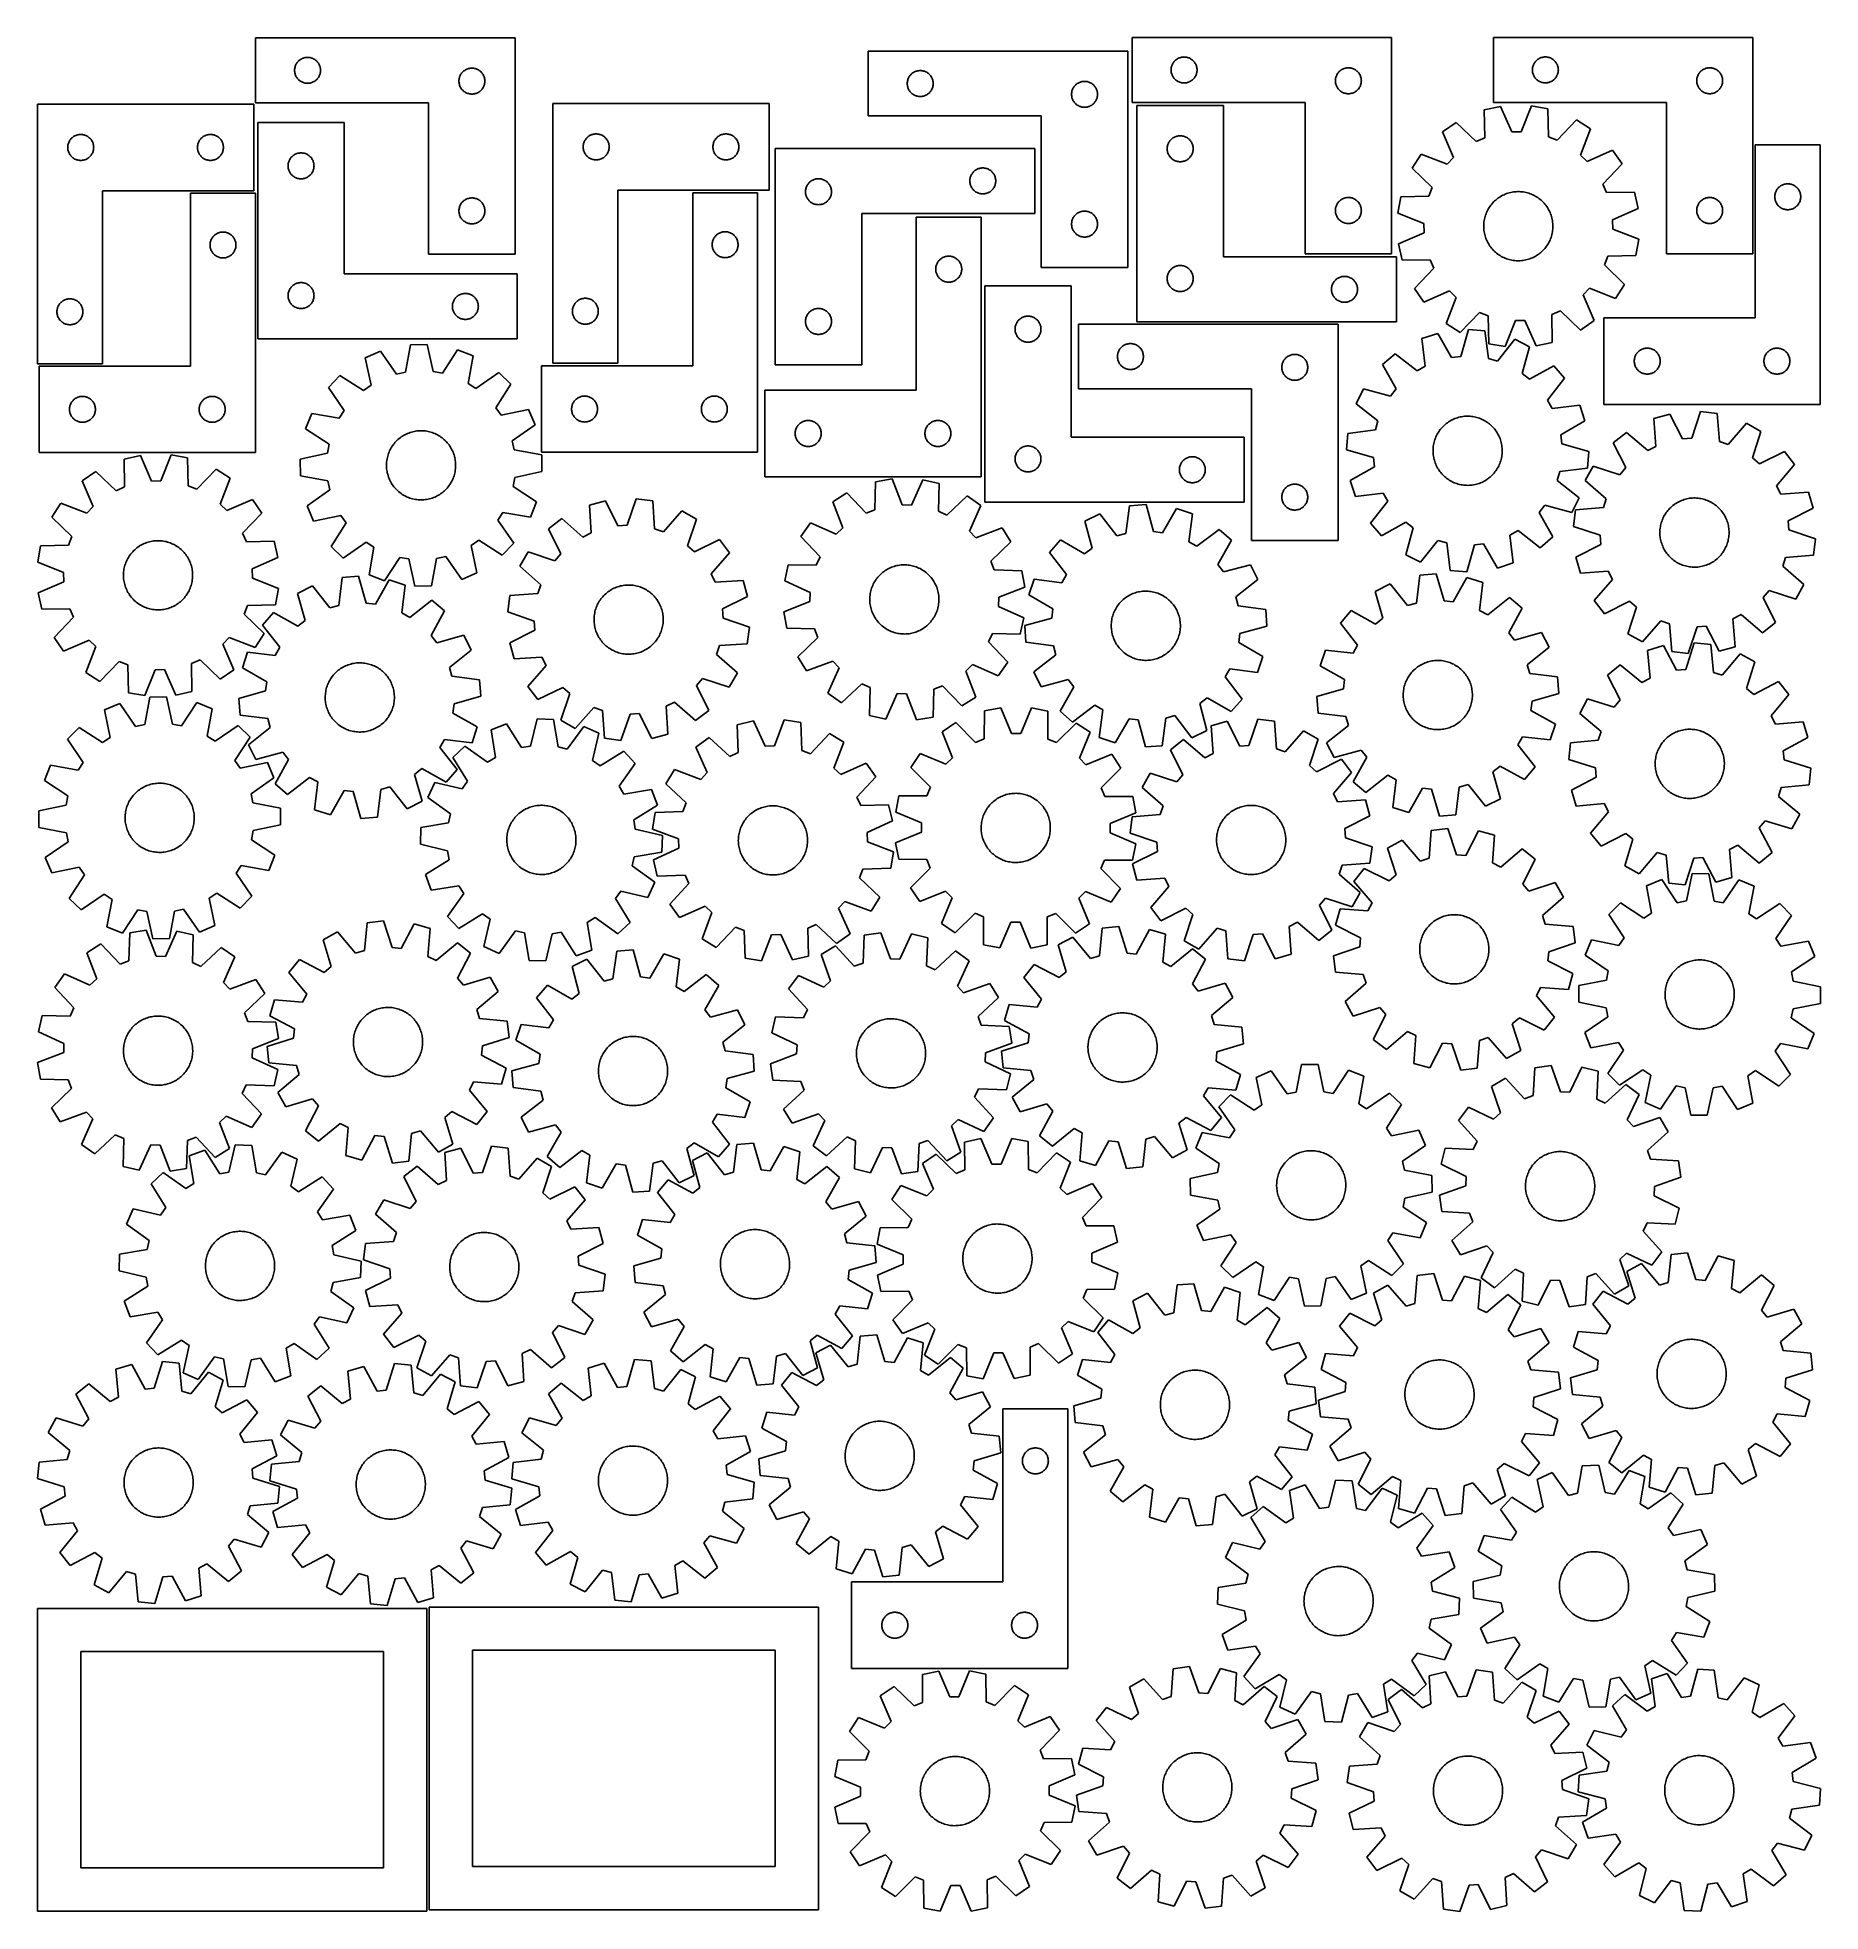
# Model space of a CAD drawing. Header units: millimetres. Extents: x 7 to 1243, y 7 to 1307.
import ezdxf

# ---------------------------------------------------------------- set-up
doc = ezdxf.new("R2010")
doc.units = ezdxf.units.MM
doc.layers.add('CUT', color=7, linetype='CONTINUOUS', true_color=0x000000)

msp = doc.modelspace()

# ---------------------------------------------------------------- linework, layer by layer
at = {"layer": 'CUT'}
for p, q in [((337.873928, 1306.265172), (157.873928, 1306.265172)), ((157.873928, 1306.265172), (157.873928, 1261.265172)), ((337.873928, 1156.265172), (337.873928, 1306.265172)), ((945.942837, 1306.508092), (765.942837, 1306.508092)), ((765.942837, 1306.508092), (765.942837, 1261.508092)), ((945.942837, 1156.508092), (945.942837, 1306.508092)), ((1196.596042, 1306.543004), (1016.596042, 1306.543004)), ((1016.596042, 1306.543004), (1016.596042, 1261.543004)), ((1196.596042, 1156.543004), (1196.596042, 1306.543004)), ((185.351557, 1286.658127), (185.559012, 1287.209323)), ((185.559012, 1287.209323), (185.802073, 1287.74577)), ((185.802073, 1287.74577), (186.079699, 1288.265172)), ((186.079699, 1288.265172), (186.390701, 1288.765304)), ((186.390701, 1288.765304), (186.733748, 1289.244024)), ((186.733748, 1289.244024), (187.10737, 1289.699284)), ((187.10737, 1289.699284), (187.509967, 1290.129133)), ((187.509967, 1290.129133), (187.939816, 1290.53173)), ((187.939816, 1290.53173), (188.395075, 1290.905352)), ((188.395075, 1290.905352), (188.873796, 1291.248398)), ((188.873796, 1291.248398), (189.373928, 1291.5594)), ((189.373928, 1291.5594), (189.89333, 1291.837026)), ((189.89333, 1291.837026), (190.429777, 1292.080087)), ((190.429777, 1292.080087), (190.980973, 1292.287543)), ((190.980973, 1292.287543), (191.544556, 1292.458504)), ((191.544556, 1292.458504), (192.118115, 1292.592239)), ((192.118115, 1292.592239), (192.699192, 1292.688175)), ((192.699192, 1292.688175), (193.2853, 1292.745902)), ((193.2853, 1292.745902), (193.873928, 1292.765172)), ((193.873928, 1292.765172), (194.462556, 1292.745902)), ((194.462556, 1292.745902), (195.048664, 1292.688175)), ((195.048664, 1292.688175), (195.629741, 1292.592239)), ((195.629741, 1292.592239), (196.203299, 1292.458504)), ((196.203299, 1292.458504), (196.766883, 1292.287543)), ((196.766883, 1292.287543), (197.318079, 1292.080087)), ((197.318079, 1292.080087), (197.854526, 1291.837026)), ((197.854526, 1291.837026), (198.373928, 1291.5594)), ((198.373928, 1291.5594), (198.87406, 1291.248398)), ((198.87406, 1291.248398), (199.352781, 1290.905352)), ((199.352781, 1290.905352), (199.80804, 1290.53173)), ((199.80804, 1290.53173), (200.237889, 1290.129133)), ((200.237889, 1290.129133), (200.640486, 1289.699284)), ((200.640486, 1289.699284), (201.014108, 1289.244024)), ((201.014108, 1289.244024), (201.357154, 1288.765304)), ((201.357154, 1288.765304), (201.668157, 1288.265172)), ((201.668157, 1288.265172), (201.945783, 1287.74577)), ((201.945783, 1287.74577), (202.188844, 1287.209323)), ((202.188844, 1287.209323), (202.396299, 1286.658127)), ((762.897365, 1297.091832), (582.897365, 1297.091832)), ((582.897365, 1297.091832), (582.897365, 1252.091832)), ((762.897365, 1147.091832), (762.897365, 1297.091832)), ((793.420465, 1286.901047), (793.627921, 1287.452242)), ((793.627921, 1287.452242), (793.870982, 1287.98869)), ((793.870982, 1287.98869), (794.148608, 1288.508092)), ((794.148608, 1288.508092), (794.45961, 1289.008224)), ((794.45961, 1289.008224), (794.802656, 1289.486944)), ((794.802656, 1289.486944), (795.176278, 1289.942204)), ((795.176278, 1289.942204), (795.578876, 1290.372053)), ((795.578876, 1290.372053), (796.008724, 1290.77465)), ((796.008724, 1290.77465), (796.463984, 1291.148272)), ((796.463984, 1291.148272), (796.942704, 1291.491318)), ((796.942704, 1291.491318), (797.442837, 1291.80232)), ((797.442837, 1291.80232), (797.962238, 1292.079946)), ((797.962238, 1292.079946), (798.498686, 1292.323007)), ((798.498686, 1292.323007), (799.049881, 1292.530463)), ((799.049881, 1292.530463), (799.613465, 1292.701424)), ((799.613465, 1292.701424), (800.187024, 1292.835159)), ((800.187024, 1292.835159), (800.768101, 1292.931095)), ((800.768101, 1292.931095), (801.354208, 1292.988822)), ((801.354208, 1292.988822), (801.942837, 1293.008092)), ((801.942837, 1293.008092), (802.531465, 1292.988822)), ((802.531465, 1292.988822), (803.117572, 1292.931095)), ((803.117572, 1292.931095), (803.698649, 1292.835159)), ((803.698649, 1292.835159), (804.272208, 1292.701424)), ((804.272208, 1292.701424), (804.835792, 1292.530463)), ((804.835792, 1292.530463), (805.386987, 1292.323007)), ((805.386987, 1292.323007), (805.923435, 1292.079946)), ((805.923435, 1292.079946), (806.442837, 1291.80232)), ((806.442837, 1291.80232), (806.942969, 1291.491318)), ((806.942969, 1291.491318), (807.421689, 1291.148272)), ((807.421689, 1291.148272), (807.876949, 1290.77465)), ((807.876949, 1290.77465), (808.306798, 1290.372053)), ((808.306798, 1290.372053), (808.709395, 1289.942204)), ((808.709395, 1289.942204), (809.083017, 1289.486944)), ((809.083017, 1289.486944), (809.426063, 1289.008224)), ((809.426063, 1289.008224), (809.737065, 1288.508092)), ((809.737065, 1288.508092), (810.014691, 1287.98869)), ((810.014691, 1287.98869), (810.257752, 1287.452242)), ((810.257752, 1287.452242), (810.465208, 1286.901047)), ((1044.073671, 1286.935959), (1044.281127, 1287.487155)), ((1044.281127, 1287.487155), (1044.524188, 1288.023602)), ((1044.524188, 1288.023602), (1044.801814, 1288.543004)), ((1044.801814, 1288.543004), (1045.112816, 1289.043136)), ((1045.112816, 1289.043136), (1045.455862, 1289.521857)), ((1045.455862, 1289.521857), (1045.829484, 1289.977116)), ((1045.829484, 1289.977116), (1046.232081, 1290.406965)), ((1046.232081, 1290.406965), (1046.66193, 1290.809562)), ((1046.66193, 1290.809562), (1047.11719, 1291.183184)), ((1047.11719, 1291.183184), (1047.59591, 1291.52623)), ((1047.59591, 1291.52623), (1048.096042, 1291.837232)), ((1048.096042, 1291.837232), (1048.615444, 1292.114858)), ((1048.615444, 1292.114858), (1049.151892, 1292.357919)), ((1049.151892, 1292.357919), (1049.703087, 1292.565375)), ((1049.703087, 1292.565375), (1050.266671, 1292.736336)), ((1050.266671, 1292.736336), (1050.84023, 1292.870071)), ((1050.84023, 1292.870071), (1051.421307, 1292.966007)), ((1051.421307, 1292.966007), (1052.007414, 1293.023734)), ((1052.007414, 1293.023734), (1052.596042, 1293.043004)), ((1052.596042, 1293.043004), (1053.184671, 1293.023734)), ((1053.184671, 1293.023734), (1053.770778, 1292.966007)), ((1053.770778, 1292.966007), (1054.351855, 1292.870071)), ((1054.351855, 1292.870071), (1054.925414, 1292.736336)), ((1054.925414, 1292.736336), (1055.488998, 1292.565375)), ((1055.488998, 1292.565375), (1056.040193, 1292.357919)), ((1056.040193, 1292.357919), (1056.576641, 1292.114858)), ((1056.576641, 1292.114858), (1057.096042, 1291.837232)), ((1057.096042, 1291.837232), (1057.596175, 1291.52623)), ((1057.596175, 1291.52623), (1058.074895, 1291.183184)), ((1058.074895, 1291.183184), (1058.530155, 1290.809562)), ((1058.530155, 1290.809562), (1058.960003, 1290.406965)), ((1058.960003, 1290.406965), (1059.362601, 1289.977116)), ((1059.362601, 1289.977116), (1059.736222, 1289.521857)), ((1059.736222, 1289.521857), (1060.079269, 1289.043136)), ((1060.079269, 1289.043136), (1060.390271, 1288.543004)), ((1060.390271, 1288.543004), (1060.667897, 1288.023602)), ((1060.667897, 1288.023602), (1060.910958, 1287.487155)), ((1060.910958, 1287.487155), (1061.118414, 1286.935959)), ((184.873928, 1283.765172), (184.893198, 1284.3538)), ((184.893198, 1283.176543), (184.873928, 1283.765172)), ((184.893198, 1284.3538), (184.950924, 1284.939907)), ((184.950924, 1282.590436), (184.893198, 1283.176543)), ((184.950924, 1284.939907), (185.04686, 1285.520985)), ((185.04686, 1282.009359), (184.950924, 1282.590436)), ((185.04686, 1285.520985), (185.180595, 1286.094543)), ((185.180595, 1281.4358), (185.04686, 1282.009359)), ((185.180595, 1286.094543), (185.351557, 1286.658127)), ((185.351557, 1280.872216), (185.180595, 1281.4358)), ((185.559012, 1280.321021), (185.351557, 1280.872216)), ((185.802073, 1279.784573), (185.559012, 1280.321021)), ((186.079699, 1279.265172), (185.802073, 1279.784573)), ((186.390701, 1278.76504), (186.079699, 1279.265172)), ((186.733748, 1278.286319), (186.390701, 1278.76504)), ((187.10737, 1277.831059), (186.733748, 1278.286319)), ((187.509967, 1277.401211), (187.10737, 1277.831059)), ((187.939816, 1276.998613), (187.509967, 1277.401211)), ((188.395075, 1276.624992), (187.939816, 1276.998613)), ((188.873796, 1276.281945), (188.395075, 1276.624992)), ((189.373928, 1275.970943), (188.873796, 1276.281945)), ((189.89333, 1275.693317), (189.373928, 1275.970943)), ((190.429777, 1275.450256), (189.89333, 1275.693317)), ((190.980973, 1275.2428), (190.429777, 1275.450256)), ((191.544556, 1275.071839), (190.980973, 1275.2428)), ((192.118115, 1274.938104), (191.544556, 1275.071839)), ((192.699192, 1274.842168), (192.118115, 1274.938104)), ((193.2853, 1274.784441), (192.699192, 1274.842168)), ((193.873928, 1274.765172), (193.2853, 1274.784441)), ((194.462556, 1274.784441), (193.873928, 1274.765172)), ((195.048664, 1274.842168), (194.462556, 1274.784441)), ((195.629741, 1274.938104), (195.048664, 1274.842168)), ((196.203299, 1275.071839), (195.629741, 1274.938104)), ((196.766883, 1275.2428), (196.203299, 1275.071839)), ((197.318079, 1275.450256), (196.766883, 1275.2428)), ((197.854526, 1275.693317), (197.318079, 1275.450256)), ((198.373928, 1275.970943), (197.854526, 1275.693317)), ((198.87406, 1276.281945), (198.373928, 1275.970943)), ((199.352781, 1276.624992), (198.87406, 1276.281945)), ((199.80804, 1276.998613), (199.352781, 1276.624992)), ((200.237889, 1277.401211), (199.80804, 1276.998613)), ((200.640486, 1277.831059), (200.237889, 1277.401211)), ((201.014108, 1278.286319), (200.640486, 1277.831059)), ((201.357154, 1278.76504), (201.014108, 1278.286319)), ((201.668157, 1279.265172), (201.357154, 1278.76504)), ((201.945783, 1279.784573), (201.668157, 1279.265172)), ((202.188844, 1280.321021), (201.945783, 1279.784573)), ((202.396299, 1280.872216), (202.188844, 1280.321021)), ((202.396299, 1286.658127), (202.56726, 1286.094543)), ((202.56726, 1281.4358), (202.396299, 1280.872216)), ((202.56726, 1286.094543), (202.700995, 1285.520985)), ((202.700995, 1282.009359), (202.56726, 1281.4358)), ((202.700995, 1285.520985), (202.796932, 1284.939907)), ((202.796932, 1282.590436), (202.700995, 1282.009359)), ((202.796932, 1284.939907), (202.854658, 1284.3538)), ((202.854658, 1283.176543), (202.796932, 1282.590436)), ((202.854658, 1284.3538), (202.873928, 1283.765172)), ((202.873928, 1283.765172), (202.854658, 1283.176543)), ((298.873928, 1276.265172), (298.893198, 1276.8538)), ((298.893198, 1275.676543), (298.873928, 1276.265172)), ((298.893198, 1276.8538), (298.950924, 1277.439907)), ((298.950924, 1275.090436), (298.893198, 1275.676543)), ((298.950924, 1277.439907), (299.04686, 1278.020985)), ((299.04686, 1274.509359), (298.950924, 1275.090436)), ((299.04686, 1278.020985), (299.180595, 1278.594543)), ((299.180595, 1273.9358), (299.04686, 1274.509359)), ((299.180595, 1278.594543), (299.351557, 1279.158127)), ((299.351557, 1279.158127), (299.559012, 1279.709323)), ((299.559012, 1279.709323), (299.802073, 1280.24577)), ((299.802073, 1280.24577), (300.079699, 1280.765172)), ((300.079699, 1280.765172), (300.390701, 1281.265304)), ((300.390701, 1281.265304), (300.733748, 1281.744024)), ((300.733748, 1281.744024), (301.10737, 1282.199284)), ((301.10737, 1282.199284), (301.509967, 1282.629133)), ((301.509967, 1282.629133), (301.939816, 1283.03173)), ((301.939816, 1283.03173), (302.395075, 1283.405352)), ((302.395075, 1283.405352), (302.873796, 1283.748398)), ((302.873796, 1283.748398), (303.373928, 1284.0594)), ((303.373928, 1284.0594), (303.89333, 1284.337026)), ((303.89333, 1284.337026), (304.429777, 1284.580087)), ((304.429777, 1284.580087), (304.980973, 1284.787543)), ((304.980973, 1284.787543), (305.544556, 1284.958504)), ((305.544556, 1284.958504), (306.118115, 1285.092239)), ((306.118115, 1285.092239), (306.699192, 1285.188175)), ((306.699192, 1285.188175), (307.2853, 1285.245902)), ((307.2853, 1285.245902), (307.873928, 1285.265172)), ((307.873928, 1285.265172), (308.462556, 1285.245902)), ((308.462556, 1285.245902), (309.048664, 1285.188175)), ((309.048664, 1285.188175), (309.629741, 1285.092239)), ((309.629741, 1285.092239), (310.203299, 1284.958504)), ((310.203299, 1284.958504), (310.766883, 1284.787543)), ((310.766883, 1284.787543), (311.318079, 1284.580087)), ((311.318079, 1284.580087), (311.854526, 1284.337026)), ((311.854526, 1284.337026), (312.373928, 1284.0594)), ((312.373928, 1284.0594), (312.87406, 1283.748398)), ((312.87406, 1283.748398), (313.352781, 1283.405352)), ((313.352781, 1283.405352), (313.80804, 1283.03173)), ((313.80804, 1283.03173), (314.237889, 1282.629133)), ((314.237889, 1282.629133), (314.640486, 1282.199284)), ((314.640486, 1282.199284), (315.014108, 1281.744024)), ((315.014108, 1281.744024), (315.357154, 1281.265304)), ((315.357154, 1281.265304), (315.668157, 1280.765172)), ((315.668157, 1280.765172), (315.945783, 1280.24577)), ((315.945783, 1280.24577), (316.188844, 1279.709323)), ((316.188844, 1279.709323), (316.396299, 1279.158127)), ((316.396299, 1279.158127), (316.56726, 1278.594543)), ((316.56726, 1278.594543), (316.700995, 1278.020985)), ((316.700995, 1274.509359), (316.56726, 1273.9358)), ((316.700995, 1278.020985), (316.796932, 1277.439907)), ((316.796932, 1275.090436), (316.700995, 1274.509359)), ((316.796932, 1277.439907), (316.854658, 1276.8538)), ((316.854658, 1275.676543), (316.796932, 1275.090436)), ((316.854658, 1276.8538), (316.873928, 1276.265172)), ((316.873928, 1276.265172), (316.854658, 1275.676543)), ((609.897365, 1274.591832), (609.916635, 1275.18046)), ((609.916635, 1274.003204), (609.897365, 1274.591832)), ((609.916635, 1275.18046), (609.974362, 1275.766568)), ((609.974362, 1273.417096), (609.916635, 1274.003204)), ((609.974362, 1275.766568), (610.070298, 1276.347645)), ((610.070298, 1276.347645), (610.204033, 1276.921203)), ((610.204033, 1276.921203), (610.374994, 1277.484787)), ((610.374994, 1277.484787), (610.58245, 1278.035983)), ((610.58245, 1278.035983), (610.825511, 1278.57243)), ((610.825511, 1278.57243), (611.103137, 1279.091832)), ((611.103137, 1279.091832), (611.414139, 1279.591964)), ((611.414139, 1279.591964), (611.757185, 1280.070685)), ((611.757185, 1280.070685), (612.130807, 1280.525944)), ((612.130807, 1280.525944), (612.533404, 1280.955793)), ((612.533404, 1280.955793), (612.963253, 1281.35839)), ((612.963253, 1281.35839), (613.418513, 1281.732012)), ((613.418513, 1281.732012), (613.897233, 1282.075058)), ((613.897233, 1282.075058), (614.397365, 1282.38606)), ((614.397365, 1282.38606), (614.916767, 1282.663686)), ((614.916767, 1282.663686), (615.453214, 1282.906748)), ((615.453214, 1282.906748), (616.00441, 1283.114203)), ((616.00441, 1283.114203), (616.567994, 1283.285164)), ((616.567994, 1283.285164), (617.141552, 1283.418899)), ((617.141552, 1283.418899), (617.72263, 1283.514836)), ((617.72263, 1283.514836), (618.308737, 1283.572562)), ((618.308737, 1283.572562), (618.897365, 1283.591832)), ((618.897365, 1283.591832), (619.485994, 1283.572562)), ((619.485994, 1283.572562), (620.072101, 1283.514836)), ((620.072101, 1283.514836), (620.653178, 1283.418899)), ((620.653178, 1283.418899), (621.226737, 1283.285164)), ((621.226737, 1283.285164), (621.790321, 1283.114203)), ((621.790321, 1283.114203), (622.341516, 1282.906748)), ((622.341516, 1282.906748), (622.877964, 1282.663686)), ((622.877964, 1282.663686), (623.397365, 1282.38606)), ((623.397365, 1282.38606), (623.897497, 1282.075058)), ((623.897497, 1282.075058), (624.376218, 1281.732012)), ((624.376218, 1281.732012), (624.831478, 1281.35839)), ((624.831478, 1281.35839), (625.261326, 1280.955793)), ((625.261326, 1280.955793), (625.663924, 1280.525944)), ((625.663924, 1280.525944), (626.037545, 1280.070685)), ((626.037545, 1280.070685), (626.380592, 1279.591964)), ((626.380592, 1279.591964), (626.691594, 1279.091832)), ((626.691594, 1279.091832), (626.96922, 1278.57243)), ((626.96922, 1278.57243), (627.212281, 1278.035983)), ((627.212281, 1278.035983), (627.419737, 1277.484787)), ((627.419737, 1277.484787), (627.590698, 1276.921203)), ((627.590698, 1276.921203), (627.724433, 1276.347645)), ((627.724433, 1276.347645), (627.820369, 1275.766568)), ((627.820369, 1275.766568), (627.878096, 1275.18046)), ((627.878096, 1274.003204), (627.820369, 1273.417096)), ((627.878096, 1275.18046), (627.897365, 1274.591832)), ((627.897365, 1274.591832), (627.878096, 1274.003204)), ((726.963253, 1273.85839), (727.418513, 1274.232012)), ((727.418513, 1274.232012), (727.897233, 1274.575058)), ((727.897233, 1274.575058), (728.397365, 1274.88606)), ((728.397365, 1274.88606), (728.916767, 1275.163686)), ((728.916767, 1275.163686), (729.453214, 1275.406748)), ((729.453214, 1275.406748), (730.00441, 1275.614203)), ((730.00441, 1275.614203), (730.567994, 1275.785164)), ((730.567994, 1275.785164), (731.141552, 1275.918899)), ((731.141552, 1275.918899), (731.72263, 1276.014836)), ((731.72263, 1276.014836), (732.308737, 1276.072562)), ((732.308737, 1276.072562), (732.897365, 1276.091832)), ((732.897365, 1276.091832), (733.485994, 1276.072562)), ((733.485994, 1276.072562), (734.072101, 1276.014836)), ((734.072101, 1276.014836), (734.653178, 1275.918899)), ((734.653178, 1275.918899), (735.226737, 1275.785164)), ((735.226737, 1275.785164), (735.790321, 1275.614203)), ((735.790321, 1275.614203), (736.341516, 1275.406748)), ((736.341516, 1275.406748), (736.877964, 1275.163686)), ((736.877964, 1275.163686), (737.397365, 1274.88606)), ((737.397365, 1274.88606), (737.897497, 1274.575058)), ((737.897497, 1274.575058), (738.376218, 1274.232012)), ((738.376218, 1274.232012), (738.831478, 1273.85839)), ((792.942837, 1284.008092), (792.962106, 1284.59672)), ((792.962106, 1283.419463), (792.942837, 1284.008092)), ((792.962106, 1284.59672), (793.019833, 1285.182827)), ((793.019833, 1282.833356), (792.962106, 1283.419463)), ((793.019833, 1285.182827), (793.115769, 1285.763904)), ((793.115769, 1282.252279), (793.019833, 1282.833356)), ((793.115769, 1285.763904), (793.249504, 1286.337463)), ((793.249504, 1281.67872), (793.115769, 1282.252279)), ((793.249504, 1286.337463), (793.420465, 1286.901047)), ((793.420465, 1281.115136), (793.249504, 1281.67872)), ((793.627921, 1280.563941), (793.420465, 1281.115136)), ((793.870982, 1280.027493), (793.627921, 1280.563941)), ((794.148608, 1279.508092), (793.870982, 1280.027493)), ((794.45961, 1279.007959), (794.148608, 1279.508092)), ((794.802656, 1278.529239), (794.45961, 1279.007959)), ((795.176278, 1278.073979), (794.802656, 1278.529239)), ((795.578876, 1277.644131), (795.176278, 1278.073979)), ((796.008724, 1277.241533), (795.578876, 1277.644131)), ((796.463984, 1276.867911), (796.008724, 1277.241533)), ((796.942704, 1276.524865), (796.463984, 1276.867911)), ((797.442837, 1276.213863), (796.942704, 1276.524865)), ((797.962238, 1275.936237), (797.442837, 1276.213863)), ((798.498686, 1275.693176), (797.962238, 1275.936237)), ((799.049881, 1275.48572), (798.498686, 1275.693176)), ((799.613465, 1275.314759), (799.049881, 1275.48572)), ((800.187024, 1275.181024), (799.613465, 1275.314759)), ((800.768101, 1275.085088), (800.187024, 1275.181024)), ((801.354208, 1275.027361), (800.768101, 1275.085088)), ((801.942837, 1275.008092), (801.354208, 1275.027361)), ((802.531465, 1275.027361), (801.942837, 1275.008092)), ((803.117572, 1275.085088), (802.531465, 1275.027361)), ((803.698649, 1275.181024), (803.117572, 1275.085088)), ((804.272208, 1275.314759), (803.698649, 1275.181024)), ((804.835792, 1275.48572), (804.272208, 1275.314759)), ((805.386987, 1275.693176), (804.835792, 1275.48572)), ((805.923435, 1275.936237), (805.386987, 1275.693176)), ((806.442837, 1276.213863), (805.923435, 1275.936237)), ((806.942969, 1276.524865), (806.442837, 1276.213863)), ((807.421689, 1276.867911), (806.942969, 1276.524865)), ((807.876949, 1277.241533), (807.421689, 1276.867911)), ((808.306798, 1277.644131), (807.876949, 1277.241533)), ((808.709395, 1278.073979), (808.306798, 1277.644131)), ((809.083017, 1278.529239), (808.709395, 1278.073979)), ((809.426063, 1279.007959), (809.083017, 1278.529239)), ((809.737065, 1279.508092), (809.426063, 1279.007959)), ((810.014691, 1280.027493), (809.737065, 1279.508092)), ((810.257752, 1280.563941), (810.014691, 1280.027493)), ((810.465208, 1281.115136), (810.257752, 1280.563941)), ((810.465208, 1286.901047), (810.636169, 1286.337463)), ((810.636169, 1281.67872), (810.465208, 1281.115136)), ((810.636169, 1286.337463), (810.769904, 1285.763904)), ((810.769904, 1282.252279), (810.636169, 1281.67872)), ((810.769904, 1285.763904), (810.86584, 1285.182827)), ((810.86584, 1282.833356), (810.769904, 1282.252279)), ((810.86584, 1285.182827), (810.923567, 1284.59672)), ((810.923567, 1283.419463), (810.86584, 1282.833356)), ((810.923567, 1284.59672), (810.942837, 1284.008092)), ((810.942837, 1284.008092), (810.923567, 1283.419463)), ((906.942837, 1276.508092), (906.962106, 1277.09672)), ((906.962106, 1275.919463), (906.942837, 1276.508092)), ((906.962106, 1277.09672), (907.019833, 1277.682827)), ((907.019833, 1275.333356), (906.962106, 1275.919463)), ((907.019833, 1277.682827), (907.115769, 1278.263904)), ((907.115769, 1274.752279), (907.019833, 1275.333356)), ((907.115769, 1278.263904), (907.249504, 1278.837463)), ((907.249504, 1274.17872), (907.115769, 1274.752279)), ((907.249504, 1278.837463), (907.420465, 1279.401047)), ((907.420465, 1273.615136), (907.249504, 1274.17872)), ((907.420465, 1279.401047), (907.627921, 1279.952242)), ((907.627921, 1279.952242), (907.870982, 1280.48869)), ((907.870982, 1280.48869), (908.148608, 1281.008092)), ((908.148608, 1281.008092), (908.45961, 1281.508224)), ((908.45961, 1281.508224), (908.802656, 1281.986944)), ((908.802656, 1281.986944), (909.176278, 1282.442204)), ((909.176278, 1282.442204), (909.578876, 1282.872053)), ((909.578876, 1282.872053), (910.008724, 1283.27465)), ((910.008724, 1283.27465), (910.463984, 1283.648272)), ((910.463984, 1283.648272), (910.942704, 1283.991318)), ((910.942704, 1283.991318), (911.442837, 1284.30232)), ((911.442837, 1284.30232), (911.962238, 1284.579946)), ((911.962238, 1284.579946), (912.498686, 1284.823007)), ((912.498686, 1284.823007), (913.049881, 1285.030463)), ((913.049881, 1285.030463), (913.613465, 1285.201424)), ((913.613465, 1285.201424), (914.187024, 1285.335159)), ((914.187024, 1285.335159), (914.768101, 1285.431095)), ((914.768101, 1285.431095), (915.354208, 1285.488822)), ((915.354208, 1285.488822), (915.942837, 1285.508092)), ((915.942837, 1285.508092), (916.531465, 1285.488822)), ((916.531465, 1285.488822), (917.117572, 1285.431095)), ((917.117572, 1285.431095), (917.698649, 1285.335159)), ((917.698649, 1285.335159), (918.272208, 1285.201424)), ((918.272208, 1285.201424), (918.835792, 1285.030463)), ((918.835792, 1285.030463), (919.386987, 1284.823007)), ((919.386987, 1284.823007), (919.923435, 1284.579946)), ((919.923435, 1284.579946), (920.442837, 1284.30232)), ((920.442837, 1284.30232), (920.942969, 1283.991318)), ((920.942969, 1283.991318), (921.421689, 1283.648272)), ((921.421689, 1283.648272), (921.876949, 1283.27465)), ((921.876949, 1283.27465), (922.306798, 1282.872053)), ((922.306798, 1282.872053), (922.709395, 1282.442204)), ((922.709395, 1282.442204), (923.083017, 1281.986944)), ((923.083017, 1281.986944), (923.426063, 1281.508224)), ((923.426063, 1281.508224), (923.737065, 1281.008092)), ((923.737065, 1281.008092), (924.014691, 1280.48869)), ((924.014691, 1280.48869), (924.257752, 1279.952242)), ((924.257752, 1279.952242), (924.465208, 1279.401047)), ((924.465208, 1279.401047), (924.636169, 1278.837463)), ((924.636169, 1274.17872), (924.465208, 1273.615136)), ((924.636169, 1278.837463), (924.769904, 1278.263904)), ((924.769904, 1274.752279), (924.636169, 1274.17872)), ((924.769904, 1278.263904), (924.86584, 1277.682827)), ((924.86584, 1275.333356), (924.769904, 1274.752279)), ((924.86584, 1277.682827), (924.923567, 1277.09672)), ((924.923567, 1275.919463), (924.86584, 1275.333356)), ((924.923567, 1277.09672), (924.942837, 1276.508092)), ((924.942837, 1276.508092), (924.923567, 1275.919463)), ((1043.596042, 1284.043004), (1043.615312, 1284.631632)), ((1043.615312, 1283.454375), (1043.596042, 1284.043004)), ((1043.615312, 1284.631632), (1043.673039, 1285.217739)), ((1043.673039, 1282.868268), (1043.615312, 1283.454375)), ((1043.673039, 1285.217739), (1043.768975, 1285.798817)), ((1043.768975, 1282.287191), (1043.673039, 1282.868268)), ((1043.768975, 1285.798817), (1043.90271, 1286.372375)), ((1043.90271, 1281.713632), (1043.768975, 1282.287191)), ((1043.90271, 1286.372375), (1044.073671, 1286.935959)), ((1044.073671, 1281.150048), (1043.90271, 1281.713632)), ((1044.281127, 1280.598853), (1044.073671, 1281.150048)), ((1044.524188, 1280.062405), (1044.281127, 1280.598853)), ((1044.801814, 1279.543004), (1044.524188, 1280.062405)), ((1045.112816, 1279.042872), (1044.801814, 1279.543004)), ((1045.455862, 1278.564151), (1045.112816, 1279.042872)), ((1045.829484, 1278.108891), (1045.455862, 1278.564151)), ((1046.232081, 1277.679043), (1045.829484, 1278.108891)), ((1046.66193, 1277.276445), (1046.232081, 1277.679043)), ((1047.11719, 1276.902824), (1046.66193, 1277.276445)), ((1047.59591, 1276.559777), (1047.11719, 1276.902824)), ((1048.096042, 1276.248775), (1047.59591, 1276.559777)), ((1048.615444, 1275.971149), (1048.096042, 1276.248775)), ((1049.151892, 1275.728088), (1048.615444, 1275.971149)), ((1049.703087, 1275.520632), (1049.151892, 1275.728088)), ((1050.266671, 1275.349671), (1049.703087, 1275.520632)), ((1050.84023, 1275.215936), (1050.266671, 1275.349671)), ((1051.421307, 1275.12), (1050.84023, 1275.215936)), ((1052.007414, 1275.062273), (1051.421307, 1275.12)), ((1052.596042, 1275.043004), (1052.007414, 1275.062273)), ((1053.184671, 1275.062273), (1052.596042, 1275.043004)), ((1053.770778, 1275.12), (1053.184671, 1275.062273)), ((1054.351855, 1275.215936), (1053.770778, 1275.12)), ((1054.925414, 1275.349671), (1054.351855, 1275.215936)), ((1055.488998, 1275.520632), (1054.925414, 1275.349671)), ((1056.040193, 1275.728088), (1055.488998, 1275.520632)), ((1056.576641, 1275.971149), (1056.040193, 1275.728088)), ((1057.096042, 1276.248775), (1056.576641, 1275.971149)), ((1057.596175, 1276.559777), (1057.096042, 1276.248775)), ((1058.074895, 1276.902824), (1057.596175, 1276.559777)), ((1058.530155, 1277.276445), (1058.074895, 1276.902824)), ((1058.960003, 1277.679043), (1058.530155, 1277.276445)), ((1059.362601, 1278.108891), (1058.960003, 1277.679043)), ((1059.736222, 1278.564151), (1059.362601, 1278.108891)), ((1060.079269, 1279.042872), (1059.736222, 1278.564151)), ((1060.390271, 1279.543004), (1060.079269, 1279.042872)), ((1060.667897, 1280.062405), (1060.390271, 1279.543004)), ((1060.910958, 1280.598853), (1060.667897, 1280.062405)), ((1061.118414, 1281.150048), (1060.910958, 1280.598853)), ((1061.118414, 1286.935959), (1061.289375, 1286.372375)), ((1061.289375, 1281.713632), (1061.118414, 1281.150048)), ((1061.289375, 1286.372375), (1061.42311, 1285.798817)), ((1061.42311, 1282.287191), (1061.289375, 1281.713632)), ((1061.42311, 1285.798817), (1061.519046, 1285.217739)), ((1061.519046, 1282.868268), (1061.42311, 1282.287191)), ((1061.519046, 1285.217739), (1061.576773, 1284.631632)), ((1061.576773, 1283.454375), (1061.519046, 1282.868268)), ((1061.576773, 1284.631632), (1061.596042, 1284.043004)), ((1061.596042, 1284.043004), (1061.576773, 1283.454375)), ((1157.596042, 1276.543004), (1157.615312, 1277.131632)), ((1157.615312, 1275.954375), (1157.596042, 1276.543004)), ((1157.615312, 1277.131632), (1157.673039, 1277.717739)), ((1157.673039, 1275.368268), (1157.615312, 1275.954375)), ((1157.673039, 1277.717739), (1157.768975, 1278.298817)), ((1157.768975, 1274.787191), (1157.673039, 1275.368268)), ((1157.768975, 1278.298817), (1157.90271, 1278.872375)), ((1157.90271, 1274.213632), (1157.768975, 1274.787191)), ((1157.90271, 1278.872375), (1158.073671, 1279.435959)), ((1158.073671, 1273.650048), (1157.90271, 1274.213632)), ((1158.073671, 1279.435959), (1158.281127, 1279.987155)), ((1158.281127, 1279.987155), (1158.524188, 1280.523602)), ((1158.524188, 1280.523602), (1158.801814, 1281.043004)), ((1158.801814, 1281.043004), (1159.112816, 1281.543136)), ((1159.112816, 1281.543136), (1159.455862, 1282.021857)), ((1159.455862, 1282.021857), (1159.829484, 1282.477116)), ((1159.829484, 1282.477116), (1160.232081, 1282.906965)), ((1160.232081, 1282.906965), (1160.66193, 1283.309562)), ((1160.66193, 1283.309562), (1161.11719, 1283.683184)), ((1161.11719, 1283.683184), (1161.59591, 1284.02623)), ((1161.59591, 1284.02623), (1162.096042, 1284.337232)), ((1162.096042, 1284.337232), (1162.615444, 1284.614858)), ((1162.615444, 1284.614858), (1163.151892, 1284.857919)), ((1163.151892, 1284.857919), (1163.703087, 1285.065375)), ((1163.703087, 1285.065375), (1164.266671, 1285.236336)), ((1164.266671, 1285.236336), (1164.84023, 1285.370071)), ((1164.84023, 1285.370071), (1165.421307, 1285.466007)), ((1165.421307, 1285.466007), (1166.007414, 1285.523734)), ((1166.007414, 1285.523734), (1166.596042, 1285.543004)), ((1166.596042, 1285.543004), (1167.184671, 1285.523734)), ((1167.184671, 1285.523734), (1167.770778, 1285.466007)), ((1167.770778, 1285.466007), (1168.351855, 1285.370071)), ((1168.351855, 1285.370071), (1168.925414, 1285.236336)), ((1168.925414, 1285.236336), (1169.488998, 1285.065375)), ((1169.488998, 1285.065375), (1170.040193, 1284.857919)), ((1170.040193, 1284.857919), (1170.576641, 1284.614858)), ((1170.576641, 1284.614858), (1171.096042, 1284.337232)), ((1171.096042, 1284.337232), (1171.596175, 1284.02623)), ((1171.596175, 1284.02623), (1172.074895, 1283.683184)), ((1172.074895, 1283.683184), (1172.530155, 1283.309562)), ((1172.530155, 1283.309562), (1172.960003, 1282.906965)), ((1172.960003, 1282.906965), (1173.362601, 1282.477116)), ((1173.362601, 1282.477116), (1173.736222, 1282.021857)), ((1173.736222, 1282.021857), (1174.079269, 1281.543136)), ((1174.079269, 1281.543136), (1174.390271, 1281.043004)), ((1174.390271, 1281.043004), (1174.667897, 1280.523602)), ((1174.667897, 1280.523602), (1174.910958, 1279.987155)), ((1174.910958, 1279.987155), (1175.118414, 1279.435959)), ((1175.118414, 1279.435959), (1175.289375, 1278.872375)), ((1175.289375, 1274.213632), (1175.118414, 1273.650048)), ((1175.289375, 1278.872375), (1175.42311, 1278.298817)), ((1175.42311, 1274.787191), (1175.289375, 1274.213632)), ((1175.42311, 1278.298817), (1175.519046, 1277.717739)), ((1175.519046, 1275.368268), (1175.42311, 1274.787191)), ((1175.519046, 1277.717739), (1175.576773, 1277.131632)), ((1175.576773, 1275.954375), (1175.519046, 1275.368268)), ((1175.576773, 1277.131632), (1175.596042, 1276.543004)), ((1175.596042, 1276.543004), (1175.576773, 1275.954375)), ((157.873928, 1261.265172), (277.873928, 1261.265172)), ((277.873928, 1261.265172), (277.873928, 1156.265172)), ((299.351557, 1273.372216), (299.180595, 1273.9358)), ((299.559012, 1272.821021), (299.351557, 1273.372216)), ((299.802073, 1272.284573), (299.559012, 1272.821021)), ((300.079699, 1271.765172), (299.802073, 1272.284573)), ((300.390701, 1271.26504), (300.079699, 1271.765172)), ((300.733748, 1270.786319), (300.390701, 1271.26504)), ((301.10737, 1270.331059), (300.733748, 1270.786319)), ((301.509967, 1269.901211), (301.10737, 1270.331059)), ((301.939816, 1269.498613), (301.509967, 1269.901211)), ((302.395075, 1269.124992), (301.939816, 1269.498613)), ((302.873796, 1268.781945), (302.395075, 1269.124992)), ((303.373928, 1268.470943), (302.873796, 1268.781945)), ((303.89333, 1268.193317), (303.373928, 1268.470943)), ((304.429777, 1267.950256), (303.89333, 1268.193317)), ((304.980973, 1267.7428), (304.429777, 1267.950256)), ((305.544556, 1267.571839), (304.980973, 1267.7428)), ((306.118115, 1267.438104), (305.544556, 1267.571839)), ((306.699192, 1267.342168), (306.118115, 1267.438104)), ((307.2853, 1267.284441), (306.699192, 1267.342168)), ((307.873928, 1267.265172), (307.2853, 1267.284441)), ((308.462556, 1267.284441), (307.873928, 1267.265172)), ((309.048664, 1267.342168), (308.462556, 1267.284441)), ((309.629741, 1267.438104), (309.048664, 1267.342168)), ((310.203299, 1267.571839), (309.629741, 1267.438104)), ((310.766883, 1267.7428), (310.203299, 1267.571839)), ((311.318079, 1267.950256), (310.766883, 1267.7428)), ((311.854526, 1268.193317), (311.318079, 1267.950256)), ((312.373928, 1268.470943), (311.854526, 1268.193317)), ((312.87406, 1268.781945), (312.373928, 1268.470943)), ((313.352781, 1269.124992), (312.87406, 1268.781945)), ((313.80804, 1269.498613), (313.352781, 1269.124992)), ((314.237889, 1269.901211), (313.80804, 1269.498613)), ((314.640486, 1270.331059), (314.237889, 1269.901211)), ((315.014108, 1270.786319), (314.640486, 1270.331059)), ((315.357154, 1271.26504), (315.014108, 1270.786319)), ((315.668157, 1271.765172), (315.357154, 1271.26504)), ((315.945783, 1272.284573), (315.668157, 1271.765172)), ((316.188844, 1272.821021), (315.945783, 1272.284573)), ((316.396299, 1273.372216), (316.188844, 1272.821021)), ((316.56726, 1273.9358), (316.396299, 1273.372216)), ((610.070298, 1272.836019), (609.974362, 1273.417096)), ((610.204033, 1272.26246), (610.070298, 1272.836019)), ((610.374994, 1271.698877), (610.204033, 1272.26246)), ((610.58245, 1271.147681), (610.374994, 1271.698877)), ((610.825511, 1270.611234), (610.58245, 1271.147681)), ((611.103137, 1270.091832), (610.825511, 1270.611234)), ((611.414139, 1269.5917), (611.103137, 1270.091832)), ((611.757185, 1269.112979), (611.414139, 1269.5917)), ((612.130807, 1268.657719), (611.757185, 1269.112979)), ((612.533404, 1268.227871), (612.130807, 1268.657719)), ((612.963253, 1267.825274), (612.533404, 1268.227871)), ((613.418513, 1267.451652), (612.963253, 1267.825274)), ((613.897233, 1267.108605), (613.418513, 1267.451652)), ((614.397365, 1266.797603), (613.897233, 1267.108605)), ((614.916767, 1266.519977), (614.397365, 1266.797603)), ((615.453214, 1266.276916), (614.916767, 1266.519977)), ((616.00441, 1266.069461), (615.453214, 1266.276916)), ((616.567994, 1265.898499), (616.00441, 1266.069461)), ((617.141552, 1265.764764), (616.567994, 1265.898499)), ((617.72263, 1265.668828), (617.141552, 1265.764764)), ((618.308737, 1265.611101), (617.72263, 1265.668828)), ((618.897365, 1265.591832), (618.308737, 1265.611101)), ((619.485994, 1265.611101), (618.897365, 1265.591832)), ((620.072101, 1265.668828), (619.485994, 1265.611101)), ((620.653178, 1265.764764), (620.072101, 1265.668828)), ((621.226737, 1265.898499), (620.653178, 1265.764764)), ((621.790321, 1266.069461), (621.226737, 1265.898499)), ((622.341516, 1266.276916), (621.790321, 1266.069461)), ((622.877964, 1266.519977), (622.341516, 1266.276916)), ((623.397365, 1266.797603), (622.877964, 1266.519977)), ((623.897497, 1267.108605), (623.397365, 1266.797603)), ((624.376218, 1267.451652), (623.897497, 1267.108605)), ((624.831478, 1267.825274), (624.376218, 1267.451652)), ((625.261326, 1268.227871), (624.831478, 1267.825274)), ((625.663924, 1268.657719), (625.261326, 1268.227871)), ((626.037545, 1269.112979), (625.663924, 1268.657719)), ((626.380592, 1269.5917), (626.037545, 1269.112979)), ((626.691594, 1270.091832), (626.380592, 1269.5917)), ((626.96922, 1270.611234), (626.691594, 1270.091832)), ((627.212281, 1271.147681), (626.96922, 1270.611234)), ((627.419737, 1271.698877), (627.212281, 1271.147681)), ((627.590698, 1272.26246), (627.419737, 1271.698877)), ((627.724433, 1272.836019), (627.590698, 1272.26246)), ((627.820369, 1273.417096), (627.724433, 1272.836019)), ((723.897365, 1267.091832), (723.916635, 1267.68046)), ((723.916635, 1266.503204), (723.897365, 1267.091832)), ((723.916635, 1267.68046), (723.974362, 1268.266568)), ((723.974362, 1265.917096), (723.916635, 1266.503204)), ((723.974362, 1268.266568), (724.070298, 1268.847645)), ((724.070298, 1265.336019), (723.974362, 1265.917096)), ((724.070298, 1268.847645), (724.204033, 1269.421203)), ((724.204033, 1264.76246), (724.070298, 1265.336019)), ((724.204033, 1269.421203), (724.374994, 1269.984787)), ((724.374994, 1264.198877), (724.204033, 1264.76246)), ((724.374994, 1269.984787), (724.58245, 1270.535983)), ((724.58245, 1263.647681), (724.374994, 1264.198877)), ((724.58245, 1270.535983), (724.825511, 1271.07243)), ((724.825511, 1263.111234), (724.58245, 1263.647681)), ((724.825511, 1271.07243), (725.103137, 1271.591832)), ((725.103137, 1262.591832), (724.825511, 1263.111234)), ((725.103137, 1271.591832), (725.414139, 1272.091964)), ((725.414139, 1262.0917), (725.103137, 1262.591832)), ((725.414139, 1272.091964), (725.757185, 1272.570685)), ((725.757185, 1261.612979), (725.414139, 1262.0917)), ((725.757185, 1272.570685), (726.130807, 1273.025944)), ((726.130807, 1261.157719), (725.757185, 1261.612979)), ((726.130807, 1273.025944), (726.533404, 1273.455793)), ((726.533404, 1260.727871), (726.130807, 1261.157719)), ((726.533404, 1273.455793), (726.963253, 1273.85839)), ((738.831478, 1273.85839), (739.261326, 1273.455793)), ((739.261326, 1273.455793), (739.663924, 1273.025944)), ((739.663924, 1261.157719), (739.261326, 1260.727871)), ((739.663924, 1273.025944), (740.037545, 1272.570685)), ((740.037545, 1261.612979), (739.663924, 1261.157719)), ((740.037545, 1272.570685), (740.380592, 1272.091964)), ((740.380592, 1262.0917), (740.037545, 1261.612979)), ((740.380592, 1272.091964), (740.691594, 1271.591832)), ((740.691594, 1262.591832), (740.380592, 1262.0917)), ((740.691594, 1271.591832), (740.96922, 1271.07243)), ((740.96922, 1263.111234), (740.691594, 1262.591832)), ((740.96922, 1271.07243), (741.212281, 1270.535983)), ((741.212281, 1263.647681), (740.96922, 1263.111234)), ((741.212281, 1270.535983), (741.419737, 1269.984787)), ((741.419737, 1264.198877), (741.212281, 1263.647681)), ((741.419737, 1269.984787), (741.590698, 1269.421203)), ((741.590698, 1264.76246), (741.419737, 1264.198877)), ((741.590698, 1269.421203), (741.724433, 1268.847645)), ((741.724433, 1265.336019), (741.590698, 1264.76246)), ((741.724433, 1268.847645), (741.820369, 1268.266568)), ((741.820369, 1265.917096), (741.724433, 1265.336019)), ((741.820369, 1268.266568), (741.878096, 1267.68046)), ((741.878096, 1266.503204), (741.820369, 1265.917096)), ((741.878096, 1267.68046), (741.897365, 1267.091832)), ((741.897365, 1267.091832), (741.878096, 1266.503204)), ((765.942837, 1261.508092), (885.942837, 1261.508092)), ((885.942837, 1261.508092), (885.942837, 1156.508092)), ((907.627921, 1273.063941), (907.420465, 1273.615136)), ((907.870982, 1272.527493), (907.627921, 1273.063941)), ((908.148608, 1272.008092), (907.870982, 1272.527493)), ((908.45961, 1271.507959), (908.148608, 1272.008092)), ((908.802656, 1271.029239), (908.45961, 1271.507959)), ((909.176278, 1270.573979), (908.802656, 1271.029239)), ((909.578876, 1270.144131), (909.176278, 1270.573979)), ((910.008724, 1269.741533), (909.578876, 1270.144131)), ((910.463984, 1269.367911), (910.008724, 1269.741533)), ((910.942704, 1269.024865), (910.463984, 1269.367911)), ((911.442837, 1268.713863), (910.942704, 1269.024865)), ((911.962238, 1268.436237), (911.442837, 1268.713863)), ((912.498686, 1268.193176), (911.962238, 1268.436237)), ((913.049881, 1267.98572), (912.498686, 1268.193176)), ((913.613465, 1267.814759), (913.049881, 1267.98572)), ((914.187024, 1267.681024), (913.613465, 1267.814759)), ((914.768101, 1267.585088), (914.187024, 1267.681024)), ((915.354208, 1267.527361), (914.768101, 1267.585088)), ((915.942837, 1267.508092), (915.354208, 1267.527361)), ((916.531465, 1267.527361), (915.942837, 1267.508092)), ((917.117572, 1267.585088), (916.531465, 1267.527361)), ((917.698649, 1267.681024), (917.117572, 1267.585088)), ((918.272208, 1267.814759), (917.698649, 1267.681024)), ((918.835792, 1267.98572), (918.272208, 1267.814759)), ((919.386987, 1268.193176), (918.835792, 1267.98572)), ((919.923435, 1268.436237), (919.386987, 1268.193176)), ((920.442837, 1268.713863), (919.923435, 1268.436237)), ((920.942969, 1269.024865), (920.442837, 1268.713863)), ((921.421689, 1269.367911), (920.942969, 1269.024865)), ((921.876949, 1269.741533), (921.421689, 1269.367911)), ((922.306798, 1270.144131), (921.876949, 1269.741533)), ((922.709395, 1270.573979), (922.306798, 1270.144131)), ((923.083017, 1271.029239), (922.709395, 1270.573979)), ((923.426063, 1271.507959), (923.083017, 1271.029239)), ((923.737065, 1272.008092), (923.426063, 1271.507959)), ((924.014691, 1272.527493), (923.737065, 1272.008092)), ((924.257752, 1273.063941), (924.014691, 1272.527493)), ((924.465208, 1273.615136), (924.257752, 1273.063941)), ((1016.596042, 1261.543004), (1136.596042, 1261.543004)), ((1136.596042, 1261.543004), (1136.596042, 1156.543004)), ((1158.281127, 1273.098853), (1158.073671, 1273.650048)), ((1158.524188, 1272.562405), (1158.281127, 1273.098853)), ((1158.801814, 1272.043004), (1158.524188, 1272.562405)), ((1159.112816, 1271.542872), (1158.801814, 1272.043004)), ((1159.455862, 1271.064151), (1159.112816, 1271.542872)), ((1159.829484, 1270.608891), (1159.455862, 1271.064151)), ((1160.232081, 1270.179043), (1159.829484, 1270.608891)), ((1160.66193, 1269.776445), (1160.232081, 1270.179043)), ((1161.11719, 1269.402824), (1160.66193, 1269.776445)), ((1161.59591, 1269.059777), (1161.11719, 1269.402824)), ((1162.096042, 1268.748775), (1161.59591, 1269.059777)), ((1162.615444, 1268.471149), (1162.096042, 1268.748775)), ((1163.151892, 1268.228088), (1162.615444, 1268.471149)), ((1163.703087, 1268.020632), (1163.151892, 1268.228088)), ((1164.266671, 1267.849671), (1163.703087, 1268.020632)), ((1164.84023, 1267.715936), (1164.266671, 1267.849671)), ((1165.421307, 1267.62), (1164.84023, 1267.715936)), ((1166.007414, 1267.562273), (1165.421307, 1267.62)), ((1166.596042, 1267.543004), (1166.007414, 1267.562273)), ((1167.184671, 1267.562273), (1166.596042, 1267.543004)), ((1167.770778, 1267.62), (1167.184671, 1267.562273)), ((1168.351855, 1267.715936), (1167.770778, 1267.62)), ((1168.925414, 1267.849671), (1168.351855, 1267.715936)), ((1169.488998, 1268.020632), (1168.925414, 1267.849671)), ((1170.040193, 1268.228088), (1169.488998, 1268.020632)), ((1170.576641, 1268.471149), (1170.040193, 1268.228088)), ((1171.096042, 1268.748775), (1170.576641, 1268.471149)), ((1171.596175, 1269.059777), (1171.096042, 1268.748775)), ((1172.074895, 1269.402824), (1171.596175, 1269.059777)), ((1172.530155, 1269.776445), (1172.074895, 1269.402824)), ((1172.960003, 1270.179043), (1172.530155, 1269.776445)), ((1173.362601, 1270.608891), (1172.960003, 1270.179043)), ((1173.736222, 1271.064151), (1173.362601, 1270.608891)), ((1174.079269, 1271.542872), (1173.736222, 1271.064151)), ((1174.390271, 1272.043004), (1174.079269, 1271.542872)), ((1174.667897, 1272.562405), (1174.390271, 1272.043004)), ((1174.910958, 1273.098853), (1174.667897, 1272.562405)), ((1175.118414, 1273.650048), (1174.910958, 1273.098853)), ((6.512047, 1260.272), (6.512047, 1080.272)), ((156.512047, 1260.272), (6.512047, 1260.272)), ((156.512047, 1200.272), (156.512047, 1260.272)), ((364.088036, 1260.647977), (364.088036, 1080.647977)), ((514.088036, 1260.647977), (364.088036, 1260.647977)), ((514.088036, 1200.647977), (514.088036, 1260.647977)), ((582.897365, 1252.091832), (702.897365, 1252.091832)), ((702.897365, 1252.091832), (702.897365, 1147.091832)), ((726.963253, 1260.325274), (726.533404, 1260.727871)), ((727.418513, 1259.951652), (726.963253, 1260.325274)), ((727.897233, 1259.608605), (727.418513, 1259.951652)), ((728.397365, 1259.297603), (727.897233, 1259.608605)), ((728.916767, 1259.019977), (728.397365, 1259.297603)), ((729.453214, 1258.776916), (728.916767, 1259.019977)), ((730.00441, 1258.569461), (729.453214, 1258.776916)), ((730.567994, 1258.398499), (730.00441, 1258.569461)), ((731.141552, 1258.264764), (730.567994, 1258.398499)), ((731.72263, 1258.168828), (731.141552, 1258.264764)), ((732.308737, 1258.111101), (731.72263, 1258.168828)), ((732.897365, 1258.091832), (732.308737, 1258.111101)), ((733.485994, 1258.111101), (732.897365, 1258.091832)), ((734.072101, 1258.168828), (733.485994, 1258.111101)), ((734.653178, 1258.264764), (734.072101, 1258.168828)), ((735.226737, 1258.398499), (734.653178, 1258.264764)), ((735.790321, 1258.569461), (735.226737, 1258.398499)), ((736.341516, 1258.776916), (735.790321, 1258.569461)), ((736.877964, 1259.019977), (736.341516, 1258.776916)), ((737.397365, 1259.297603), (736.877964, 1259.019977)), ((737.897497, 1259.608605), (737.397365, 1259.297603)), ((738.376218, 1259.951652), (737.897497, 1259.608605)), ((738.831478, 1260.325274), (738.376218, 1259.951652)), ((739.261326, 1260.727871), (738.831478, 1260.325274)), ((829.264464, 1259.340608), (769.264464, 1259.340608)), ((769.264464, 1259.340608), (769.264464, 1109.340608)), ((829.264464, 1154.340608), (829.264464, 1259.340608)), ((1021.505782, 1258.716699), (1010.237225, 1256.24585)), ((1010.237225, 1256.24585), (1010.548305, 1236.872011)), ((1029.329671, 1240.990189), (1021.505782, 1258.716699)), ((1042.884923, 1259.133725), (1035.758276, 1241.115586)), ((1054.241265, 1257.104202), (1042.884923, 1259.133725)), ((1054.685955, 1237.732969), (1054.241265, 1257.104202)), ((1074.152606, 1249.308041), (1060.673199, 1235.388701)), ((1083.867833, 1243.087122), (1074.152606, 1249.308041)), ((28.717819, 1234.772), (29.028821, 1235.272132)), ((29.028821, 1235.272132), (29.371867, 1235.750853)), ((29.371867, 1235.750853), (29.745489, 1236.206112)), ((29.745489, 1236.206112), (30.148086, 1236.635961)), ((30.148086, 1236.635961), (30.577935, 1237.038558)), ((30.577935, 1237.038558), (31.033194, 1237.41218)), ((31.033194, 1237.41218), (31.511915, 1237.755226)), ((31.511915, 1237.755226), (32.012047, 1238.066229)), ((32.012047, 1238.066229), (32.531449, 1238.343855)), ((32.531449, 1238.343855), (33.067896, 1238.586916)), ((33.067896, 1238.586916), (33.619092, 1238.794371)), ((33.619092, 1238.794371), (34.182676, 1238.965332)), ((34.182676, 1238.965332), (34.756234, 1239.099067)), ((34.756234, 1239.099067), (35.337312, 1239.195004)), ((35.337312, 1239.195004), (35.923419, 1239.25273)), ((35.923419, 1239.25273), (36.512047, 1239.272)), ((36.512047, 1239.272), (37.100675, 1239.25273)), ((37.100675, 1239.25273), (37.686783, 1239.195004)), ((37.686783, 1239.195004), (38.26786, 1239.099067)), ((38.26786, 1239.099067), (38.841419, 1238.965332)), ((38.841419, 1238.965332), (39.405002, 1238.794371)), ((39.405002, 1238.794371), (39.956198, 1238.586916)), ((39.956198, 1238.586916), (40.492645, 1238.343855)), ((40.492645, 1238.343855), (41.012047, 1238.066229)), ((41.012047, 1238.066229), (41.512179, 1237.755226)), ((41.512179, 1237.755226), (41.9909, 1237.41218)), ((41.9909, 1237.41218), (42.44616, 1237.038558)), ((42.44616, 1237.038558), (42.876008, 1236.635961)), ((42.876008, 1236.635961), (43.278606, 1236.206112)), ((43.278606, 1236.206112), (43.652227, 1235.750853)), ((43.652227, 1235.750853), (43.995274, 1235.272132)), ((43.995274, 1235.272132), (44.306276, 1234.772)), ((118.717819, 1234.772), (119.028821, 1235.272132)), ((119.028821, 1235.272132), (119.371867, 1235.750853)), ((119.371867, 1235.750853), (119.745489, 1236.206112)), ((119.745489, 1236.206112), (120.148086, 1236.635961)), ((120.148086, 1236.635961), (120.577935, 1237.038558)), ((120.577935, 1237.038558), (121.033194, 1237.41218)), ((121.033194, 1237.41218), (121.511915, 1237.755226)), ((121.511915, 1237.755226), (122.012047, 1238.066229)), ((122.012047, 1238.066229), (122.531449, 1238.343855)), ((122.531449, 1238.343855), (123.067896, 1238.586916)), ((123.067896, 1238.586916), (123.619092, 1238.794371)), ((123.619092, 1238.794371), (124.182676, 1238.965332)), ((124.182676, 1238.965332), (124.756234, 1239.099067)), ((124.756234, 1239.099067), (125.337312, 1239.195004)), ((125.337312, 1239.195004), (125.923419, 1239.25273)), ((125.923419, 1239.25273), (126.512047, 1239.272)), ((126.512047, 1239.272), (127.100675, 1239.25273)), ((127.100675, 1239.25273), (127.686783, 1239.195004)), ((127.686783, 1239.195004), (128.26786, 1239.099067)), ((128.26786, 1239.099067), (128.841419, 1238.965332)), ((128.841419, 1238.965332), (129.405002, 1238.794371)), ((129.405002, 1238.794371), (129.956198, 1238.586916)), ((129.956198, 1238.586916), (130.492645, 1238.343855)), ((130.492645, 1238.343855), (131.012047, 1238.066229)), ((131.012047, 1238.066229), (131.512179, 1237.755226)), ((131.512179, 1237.755226), (131.9909, 1237.41218)), ((131.9909, 1237.41218), (132.44616, 1237.038558)), ((132.44616, 1237.038558), (132.876008, 1236.635961)), ((132.876008, 1236.635961), (133.278606, 1236.206112)), ((133.278606, 1236.206112), (133.652227, 1235.750853)), ((133.652227, 1235.750853), (133.995274, 1235.272132)), ((133.995274, 1235.272132), (134.306276, 1234.772)), ((219.362212, 1247.486115), (159.362212, 1247.486115)), ((159.362212, 1247.486115), (159.362212, 1097.486115)), ((219.362212, 1142.486115), (219.362212, 1247.486115)), ((386.016181, 1234.628575), (386.293807, 1235.147977)), ((386.293807, 1235.147977), (386.60481, 1235.648109)), ((386.60481, 1235.648109), (386.947856, 1236.126829)), ((386.947856, 1236.126829), (387.321478, 1236.582089)), ((387.321478, 1236.582089), (387.724075, 1237.011938)), ((387.724075, 1237.011938), (388.153924, 1237.414535)), ((388.153924, 1237.414535), (388.609183, 1237.788157)), ((388.609183, 1237.788157), (389.087904, 1238.131203)), ((389.087904, 1238.131203), (389.588036, 1238.442205)), ((389.588036, 1238.442205), (390.107438, 1238.719831)), ((390.107438, 1238.719831), (390.643885, 1238.962892)), ((390.643885, 1238.962892), (391.195081, 1239.170348)), ((391.195081, 1239.170348), (391.758665, 1239.341309)), ((391.758665, 1239.341309), (392.332223, 1239.475044)), ((392.332223, 1239.475044), (392.9133, 1239.57098)), ((392.9133, 1239.57098), (393.499408, 1239.628707)), ((393.499408, 1239.628707), (394.088036, 1239.647977)), ((394.088036, 1239.647977), (394.676664, 1239.628707)), ((394.676664, 1239.628707), (395.262772, 1239.57098)), ((395.262772, 1239.57098), (395.843849, 1239.475044)), ((395.843849, 1239.475044), (396.417407, 1239.341309)), ((396.417407, 1239.341309), (396.980991, 1239.170348)), ((396.980991, 1239.170348), (397.532187, 1238.962892)), ((397.532187, 1238.962892), (398.068634, 1238.719831)), ((398.068634, 1238.719831), (398.588036, 1238.442205)), ((398.588036, 1238.442205), (399.088168, 1238.131203)), ((399.088168, 1238.131203), (399.566889, 1237.788157)), ((399.566889, 1237.788157), (400.022148, 1237.414535)), ((400.022148, 1237.414535), (400.451997, 1237.011938)), ((400.451997, 1237.011938), (400.854594, 1236.582089)), ((400.854594, 1236.582089), (401.228216, 1236.126829)), ((401.228216, 1236.126829), (401.571263, 1235.648109)), ((401.571263, 1235.648109), (401.882265, 1235.147977)), ((401.882265, 1235.147977), (402.159891, 1234.628575)), ((476.016181, 1234.628575), (476.293807, 1235.147977)), ((476.293807, 1235.147977), (476.60481, 1235.648109)), ((476.60481, 1235.648109), (476.947856, 1236.126829)), ((476.947856, 1236.126829), (477.321478, 1236.582089)), ((477.321478, 1236.582089), (477.724075, 1237.011938)), ((477.724075, 1237.011938), (478.153924, 1237.414535)), ((478.153924, 1237.414535), (478.609183, 1237.788157)), ((478.609183, 1237.788157), (479.087904, 1238.131203)), ((479.087904, 1238.131203), (479.588036, 1238.442205)), ((479.588036, 1238.442205), (480.107438, 1238.719831)), ((480.107438, 1238.719831), (480.643885, 1238.962892)), ((480.643885, 1238.962892), (481.195081, 1239.170348)), ((481.195081, 1239.170348), (481.758665, 1239.341309)), ((481.758665, 1239.341309), (482.332223, 1239.475044)), ((482.332223, 1239.475044), (482.9133, 1239.57098)), ((482.9133, 1239.57098), (483.499408, 1239.628707)), ((483.499408, 1239.628707), (484.088036, 1239.647977)), ((484.088036, 1239.647977), (484.676664, 1239.628707)), ((484.676664, 1239.628707), (485.262772, 1239.57098)), ((485.262772, 1239.57098), (485.843849, 1239.475044)), ((485.843849, 1239.475044), (486.417407, 1239.341309)), ((486.417407, 1239.341309), (486.980991, 1239.170348)), ((486.980991, 1239.170348), (487.532187, 1238.962892)), ((487.532187, 1238.962892), (488.068634, 1238.719831)), ((488.068634, 1238.719831), (488.588036, 1238.442205)), ((488.588036, 1238.442205), (489.088168, 1238.131203)), ((489.088168, 1238.131203), (489.566889, 1237.788157)), ((489.566889, 1237.788157), (490.022148, 1237.414535)), ((490.022148, 1237.414535), (490.451997, 1237.011938)), ((490.451997, 1237.011938), (490.854594, 1236.582089)), ((490.854594, 1236.582089), (491.228216, 1236.126829)), ((491.228216, 1236.126829), (491.571263, 1235.648109)), ((491.571263, 1235.648109), (491.882265, 1235.147977)), ((491.882265, 1235.147977), (492.159891, 1234.628575)), ((792.124284, 1234.81946), (792.497906, 1235.27472)), ((792.497906, 1235.27472), (792.900503, 1235.704569)), ((792.900503, 1235.704569), (793.330352, 1236.107166)), ((793.330352, 1236.107166), (793.785612, 1236.480788)), ((793.785612, 1236.480788), (794.264332, 1236.823834)), ((794.264332, 1236.823834), (794.764464, 1237.134836)), ((794.764464, 1237.134836), (795.283866, 1237.412462)), ((795.283866, 1237.412462), (795.820313, 1237.655523)), ((795.820313, 1237.655523), (796.371509, 1237.862979)), ((796.371509, 1237.862979), (796.935093, 1238.03394)), ((796.935093, 1238.03394), (797.508651, 1238.167675)), ((797.508651, 1238.167675), (798.089729, 1238.263611)), ((798.089729, 1238.263611), (798.675836, 1238.321338)), ((798.675836, 1238.321338), (799.264464, 1238.340608)), ((799.264464, 1238.340608), (799.853093, 1238.321338)), ((799.853093, 1238.321338), (800.4392, 1238.263611)), ((800.4392, 1238.263611), (801.020277, 1238.167675)), ((801.020277, 1238.167675), (801.593836, 1238.03394)), ((801.593836, 1238.03394), (802.15742, 1237.862979)), ((802.15742, 1237.862979), (802.708615, 1237.655523)), ((802.708615, 1237.655523), (803.245063, 1237.412462)), ((803.245063, 1237.412462), (803.764464, 1237.134836)), ((803.764464, 1237.134836), (804.264596, 1236.823834)), ((804.264596, 1236.823834), (804.743317, 1236.480788)), ((804.743317, 1236.480788), (805.198577, 1236.107166)), ((805.198577, 1236.107166), (805.628425, 1235.704569)), ((805.628425, 1235.704569), (806.031023, 1235.27472)), ((806.031023, 1235.27472), (806.404644, 1234.81946)), ((990.645062, 1247.679125), (981.179826, 1241.084068)), ((981.179826, 1241.084068), (988.881274, 1223.304019)), ((1004.657036, 1234.296038), (990.645062, 1247.679125)), ((1010.548305, 1236.872011), (1004.657036, 1234.296038)), ((1035.758276, 1241.115586), (1029.329671, 1240.990189)), ((1060.673199, 1235.388701), (1054.685955, 1237.732969)), ((1076.865623, 1225.020261), (1083.867833, 1243.087122)), ((27.512047, 1230.272), (27.531317, 1230.860628)), ((27.531317, 1229.683372), (27.512047, 1230.272)), ((27.531317, 1230.860628), (27.589044, 1231.446736)), ((27.589044, 1229.097264), (27.531317, 1229.683372)), ((27.589044, 1231.446736), (27.68498, 1232.027813)), ((27.68498, 1228.516187), (27.589044, 1229.097264)), ((27.68498, 1232.027813), (27.818715, 1232.601371)), ((27.818715, 1227.942629), (27.68498, 1228.516187)), ((27.818715, 1232.601371), (27.989676, 1233.164955)), ((27.989676, 1227.379045), (27.818715, 1227.942629)), ((27.989676, 1233.164955), (28.197131, 1233.716151)), ((28.197131, 1226.827849), (27.989676, 1227.379045)), ((28.197131, 1233.716151), (28.440193, 1234.252598)), ((28.440193, 1226.291402), (28.197131, 1226.827849)), ((28.440193, 1234.252598), (28.717819, 1234.772)), ((28.717819, 1225.772), (28.440193, 1226.291402)), ((29.028821, 1225.271868), (28.717819, 1225.772)), ((29.371867, 1224.793147), (29.028821, 1225.271868)), ((29.745489, 1224.337888), (29.371867, 1224.793147)), ((30.148086, 1223.908039), (29.745489, 1224.337888)), ((30.577935, 1223.505442), (30.148086, 1223.908039)), ((31.033194, 1223.13182), (30.577935, 1223.505442)), ((31.511915, 1222.788773), (31.033194, 1223.13182)), ((32.012047, 1222.477771), (31.511915, 1222.788773)), ((32.531449, 1222.200145), (32.012047, 1222.477771)), ((33.067896, 1221.957084), (32.531449, 1222.200145)), ((40.492645, 1222.200145), (39.956198, 1221.957084)), ((41.012047, 1222.477771), (40.492645, 1222.200145)), ((41.512179, 1222.788773), (41.012047, 1222.477771)), ((41.9909, 1223.13182), (41.512179, 1222.788773)), ((42.44616, 1223.505442), (41.9909, 1223.13182)), ((42.876008, 1223.908039), (42.44616, 1223.505442)), ((43.278606, 1224.337888), (42.876008, 1223.908039)), ((43.652227, 1224.793147), (43.278606, 1224.337888)), ((43.995274, 1225.271868), (43.652227, 1224.793147)), ((44.306276, 1225.772), (43.995274, 1225.271868)), ((44.306276, 1234.772), (44.583902, 1234.252598)), ((44.583902, 1226.291402), (44.306276, 1225.772)), ((44.583902, 1234.252598), (44.826963, 1233.716151)), ((44.826963, 1226.827849), (44.583902, 1226.291402)), ((44.826963, 1233.716151), (45.034418, 1233.164955)), ((45.034418, 1227.379045), (44.826963, 1226.827849)), ((45.034418, 1233.164955), (45.20538, 1232.601371)), ((45.20538, 1227.942629), (45.034418, 1227.379045)), ((45.20538, 1232.601371), (45.339115, 1232.027813)), ((45.339115, 1228.516187), (45.20538, 1227.942629)), ((45.339115, 1232.027813), (45.435051, 1231.446736)), ((45.435051, 1229.097264), (45.339115, 1228.516187)), ((45.435051, 1231.446736), (45.492778, 1230.860628)), ((45.492778, 1229.683372), (45.435051, 1229.097264)), ((45.492778, 1230.860628), (45.512047, 1230.272)), ((45.512047, 1230.272), (45.492778, 1229.683372)), ((117.512047, 1230.272), (117.531317, 1230.860628)), ((117.531317, 1229.683372), (117.512047, 1230.272)), ((117.531317, 1230.860628), (117.589044, 1231.446736)), ((117.589044, 1229.097264), (117.531317, 1229.683372)), ((117.589044, 1231.446736), (117.68498, 1232.027813)), ((117.68498, 1228.516187), (117.589044, 1229.097264)), ((117.68498, 1232.027813), (117.818715, 1232.601371)), ((117.818715, 1227.942629), (117.68498, 1228.516187)), ((117.818715, 1232.601371), (117.989676, 1233.164955)), ((117.989676, 1227.379045), (117.818715, 1227.942629)), ((117.989676, 1233.164955), (118.197131, 1233.716151)), ((118.197131, 1226.827849), (117.989676, 1227.379045)), ((118.197131, 1233.716151), (118.440193, 1234.252598)), ((118.440193, 1226.291402), (118.197131, 1226.827849)), ((118.440193, 1234.252598), (118.717819, 1234.772)), ((118.717819, 1225.772), (118.440193, 1226.291402)), ((119.028821, 1225.271868), (118.717819, 1225.772)), ((119.371867, 1224.793147), (119.028821, 1225.271868)), ((119.745489, 1224.337888), (119.371867, 1224.793147)), ((120.148086, 1223.908039), (119.745489, 1224.337888)), ((120.577935, 1223.505442), (120.148086, 1223.908039)), ((121.033194, 1223.13182), (120.577935, 1223.505442)), ((121.511915, 1222.788773), (121.033194, 1223.13182)), ((122.012047, 1222.477771), (121.511915, 1222.788773)), ((122.531449, 1222.200145), (122.012047, 1222.477771)), ((123.067896, 1221.957084), (122.531449, 1222.200145)), ((130.492645, 1222.200145), (129.956198, 1221.957084)), ((131.012047, 1222.477771), (130.492645, 1222.200145)), ((131.512179, 1222.788773), (131.012047, 1222.477771)), ((131.9909, 1223.13182), (131.512179, 1222.788773)), ((132.44616, 1223.505442), (131.9909, 1223.13182)), ((132.876008, 1223.908039), (132.44616, 1223.505442)), ((133.278606, 1224.337888), (132.876008, 1223.908039)), ((133.652227, 1224.793147), (133.278606, 1224.337888)), ((133.995274, 1225.271868), (133.652227, 1224.793147)), ((134.306276, 1225.772), (133.995274, 1225.271868)), ((134.306276, 1234.772), (134.583902, 1234.252598)), ((134.583902, 1226.291402), (134.306276, 1225.772)), ((134.583902, 1234.252598), (134.826963, 1233.716151)), ((134.826963, 1226.827849), (134.583902, 1226.291402)), ((134.826963, 1233.716151), (135.034418, 1233.164955)), ((135.034418, 1227.379045), (134.826963, 1226.827849)), ((135.034418, 1233.164955), (135.20538, 1232.601371)), ((135.20538, 1227.942629), (135.034418, 1227.379045)), ((135.20538, 1232.601371), (135.339115, 1232.027813)), ((135.339115, 1228.516187), (135.20538, 1227.942629)), ((135.339115, 1232.027813), (135.435051, 1231.446736)), ((135.435051, 1229.097264), (135.339115, 1228.516187)), ((135.435051, 1231.446736), (135.492778, 1230.860628)), ((135.492778, 1229.683372), (135.435051, 1229.097264)), ((135.492778, 1230.860628), (135.512047, 1230.272)), ((135.512047, 1230.272), (135.492778, 1229.683372)), ((181.567984, 1221.986115), (181.878986, 1222.486247)), ((181.878986, 1222.486247), (182.222032, 1222.964968)), ((182.222032, 1222.964968), (182.595654, 1223.420228)), ((182.595654, 1223.420228), (182.998251, 1223.850076)), ((182.998251, 1223.850076), (183.4281, 1224.252674)), ((183.4281, 1224.252674), (183.883359, 1224.626295)), ((183.883359, 1224.626295), (184.36208, 1224.969342)), ((184.36208, 1224.969342), (184.862212, 1225.280344)), ((184.862212, 1225.280344), (185.381614, 1225.55797)), ((185.381614, 1225.55797), (185.918061, 1225.801031)), ((185.918061, 1225.801031), (186.469257, 1226.008487)), ((186.469257, 1226.008487), (187.032841, 1226.179448)), ((187.032841, 1226.179448), (187.606399, 1226.313183)), ((187.606399, 1226.313183), (188.187476, 1226.409119)), ((188.187476, 1226.409119), (188.773584, 1226.466846)), ((188.773584, 1226.466846), (189.362212, 1226.486115)), ((189.362212, 1226.486115), (189.95084, 1226.466846)), ((189.95084, 1226.466846), (190.536948, 1226.409119)), ((190.536948, 1226.409119), (191.118025, 1226.313183)), ((191.118025, 1226.313183), (191.691584, 1226.179448)), ((191.691584, 1226.179448), (192.255167, 1226.008487)), ((192.255167, 1226.008487), (192.806363, 1225.801031)), ((192.806363, 1225.801031), (193.34281, 1225.55797)), ((193.34281, 1225.55797), (193.862212, 1225.280344)), ((193.862212, 1225.280344), (194.362344, 1224.969342)), ((194.362344, 1224.969342), (194.841065, 1224.626295)), ((194.841065, 1224.626295), (195.296325, 1224.252674)), ((195.296325, 1224.252674), (195.726173, 1223.850076)), ((195.726173, 1223.850076), (196.12877, 1223.420228)), ((196.12877, 1223.420228), (196.502392, 1222.964968)), ((196.502392, 1222.964968), (196.845439, 1222.486247)), ((196.845439, 1222.486247), (197.156441, 1221.986115)), ((385.088036, 1230.647977), (385.107306, 1231.236605)), ((385.107306, 1230.059348), (385.088036, 1230.647977)), ((385.107306, 1231.236605), (385.165032, 1231.822712)), ((385.165032, 1229.473241), (385.107306, 1230.059348)), ((385.165032, 1231.822712), (385.260969, 1232.403789)), ((385.260969, 1228.892164), (385.165032, 1229.473241)), ((385.260969, 1232.403789), (385.394704, 1232.977348)), ((385.394704, 1228.318605), (385.260969, 1228.892164)), ((385.394704, 1232.977348), (385.565665, 1233.540932)), ((385.565665, 1227.755021), (385.394704, 1228.318605)), ((385.565665, 1233.540932), (385.77312, 1234.092127)), ((385.77312, 1227.203826), (385.565665, 1227.755021)), ((385.77312, 1234.092127), (386.016181, 1234.628575)), ((386.016181, 1226.667378), (385.77312, 1227.203826)), ((386.293807, 1226.147977), (386.016181, 1226.667378)), ((386.60481, 1225.647844), (386.293807, 1226.147977)), ((386.947856, 1225.169124), (386.60481, 1225.647844)), ((387.321478, 1224.713864), (386.947856, 1225.169124)), ((387.724075, 1224.284015), (387.321478, 1224.713864)), ((388.153924, 1223.881418), (387.724075, 1224.284015)), ((388.609183, 1223.507796), (388.153924, 1223.881418)), ((389.087904, 1223.16475), (388.609183, 1223.507796)), ((389.588036, 1222.853748), (389.087904, 1223.16475)), ((390.107438, 1222.576122), (389.588036, 1222.853748)), ((390.643885, 1222.333061), (390.107438, 1222.576122)), ((391.195081, 1222.125605), (390.643885, 1222.333061)), ((391.758665, 1221.954644), (391.195081, 1222.125605)), ((396.980991, 1222.125605), (396.417407, 1221.954644)), ((397.532187, 1222.333061), (396.980991, 1222.125605)), ((398.068634, 1222.576122), (397.532187, 1222.333061)), ((398.588036, 1222.853748), (398.068634, 1222.576122)), ((399.088168, 1223.16475), (398.588036, 1222.853748)), ((399.566889, 1223.507796), (399.088168, 1223.16475)), ((400.022148, 1223.881418), (399.566889, 1223.507796)), ((400.451997, 1224.284015), (400.022148, 1223.881418)), ((400.854594, 1224.713864), (400.451997, 1224.284015)), ((401.228216, 1225.169124), (400.854594, 1224.713864)), ((401.571263, 1225.647844), (401.228216, 1225.169124)), ((401.882265, 1226.147977), (401.571263, 1225.647844)), ((402.159891, 1226.667378), (401.882265, 1226.147977)), ((402.159891, 1234.628575), (402.402952, 1234.092127)), ((402.402952, 1227.203826), (402.159891, 1226.667378)), ((402.402952, 1234.092127), (402.610407, 1233.540932)), ((402.610407, 1227.755021), (402.402952, 1227.203826)), ((402.610407, 1233.540932), (402.781368, 1232.977348)), ((402.781368, 1228.318605), (402.610407, 1227.755021)), ((402.781368, 1232.977348), (402.915104, 1232.403789)), ((402.915104, 1228.892164), (402.781368, 1228.318605)), ((402.915104, 1232.403789), (403.01104, 1231.822712)), ((403.01104, 1229.473241), (402.915104, 1228.892164)), ((403.01104, 1231.822712), (403.068766, 1231.236605)), ((403.068766, 1230.059348), (403.01104, 1229.473241)), ((403.068766, 1231.236605), (403.088036, 1230.647977)), ((403.088036, 1230.647977), (403.068766, 1230.059348)), ((475.088036, 1230.647977), (475.107306, 1231.236605)), ((475.107306, 1230.059348), (475.088036, 1230.647977)), ((475.107306, 1231.236605), (475.165032, 1231.822712)), ((475.165032, 1229.473241), (475.107306, 1230.059348)), ((475.165032, 1231.822712), (475.260969, 1232.403789)), ((475.260969, 1228.892164), (475.165032, 1229.473241)), ((475.260969, 1232.403789), (475.394704, 1232.977348)), ((475.394704, 1228.318605), (475.260969, 1228.892164)), ((475.394704, 1232.977348), (475.565665, 1233.540932)), ((475.565665, 1227.755021), (475.394704, 1228.318605)), ((475.565665, 1233.540932), (475.77312, 1234.092127)), ((475.77312, 1227.203826), (475.565665, 1227.755021)), ((475.77312, 1234.092127), (476.016181, 1234.628575)), ((476.016181, 1226.667378), (475.77312, 1227.203826)), ((476.293807, 1226.147977), (476.016181, 1226.667378)), ((476.60481, 1225.647844), (476.293807, 1226.147977)), ((476.947856, 1225.169124), (476.60481, 1225.647844)), ((477.321478, 1224.713864), (476.947856, 1225.169124)), ((477.724075, 1224.284015), (477.321478, 1224.713864)), ((478.153924, 1223.881418), (477.724075, 1224.284015)), ((478.609183, 1223.507796), (478.153924, 1223.881418)), ((479.087904, 1223.16475), (478.609183, 1223.507796)), ((479.588036, 1222.853748), (479.087904, 1223.16475)), ((480.107438, 1222.576122), (479.588036, 1222.853748)), ((480.643885, 1222.333061), (480.107438, 1222.576122)), ((481.195081, 1222.125605), (480.643885, 1222.333061)), ((481.758665, 1221.954644), (481.195081, 1222.125605)), ((486.980991, 1222.125605), (486.417407, 1221.954644)), ((487.532187, 1222.333061), (486.980991, 1222.125605)), ((488.068634, 1222.576122), (487.532187, 1222.333061)), ((488.588036, 1222.853748), (488.068634, 1222.576122)), ((489.088168, 1223.16475), (488.588036, 1222.853748)), ((489.566889, 1223.507796), (489.088168, 1223.16475)), ((490.022148, 1223.881418), (489.566889, 1223.507796)), ((490.451997, 1224.284015), (490.022148, 1223.881418)), ((490.854594, 1224.713864), (490.451997, 1224.284015)), ((491.228216, 1225.169124), (490.854594, 1224.713864)), ((491.571263, 1225.647844), (491.228216, 1225.169124)), ((491.882265, 1226.147977), (491.571263, 1225.647844)), ((492.159891, 1226.667378), (491.882265, 1226.147977)), ((492.159891, 1234.628575), (492.402952, 1234.092127)), ((492.402952, 1227.203826), (492.159891, 1226.667378)), ((492.402952, 1234.092127), (492.610407, 1233.540932)), ((492.610407, 1227.755021), (492.402952, 1227.203826)), ((492.610407, 1233.540932), (492.781368, 1232.977348)), ((492.781368, 1228.318605), (492.610407, 1227.755021)), ((492.781368, 1232.977348), (492.915104, 1232.403789)), ((492.915104, 1228.892164), (492.781368, 1228.318605)), ((492.915104, 1232.403789), (493.01104, 1231.822712)), ((493.01104, 1229.473241), (492.915104, 1228.892164)), ((493.01104, 1231.822712), (493.068766, 1231.236605)), ((493.068766, 1230.059348), (493.01104, 1229.473241)), ((493.068766, 1231.236605), (493.088036, 1230.647977)), ((493.088036, 1230.647977), (493.068766, 1230.059348)), ((518.322965, 1229.552033), (698.322965, 1229.552033)), ((518.322965, 1079.552033), (518.322965, 1229.552033)), ((698.322965, 1229.552033), (698.322965, 1184.552033)), ((790.264464, 1229.340608), (790.283734, 1229.929236)), ((790.283734, 1228.751979), (790.264464, 1229.340608)), ((790.283734, 1229.929236), (790.341461, 1230.515343)), ((790.341461, 1228.165872), (790.283734, 1228.751979)), ((790.341461, 1230.515343), (790.437397, 1231.09642)), ((790.437397, 1227.584795), (790.341461, 1228.165872)), ((790.437397, 1231.09642), (790.571132, 1231.669979)), ((790.571132, 1227.011236), (790.437397, 1227.584795)), ((790.571132, 1231.669979), (790.742093, 1232.233563)), ((790.742093, 1226.447652), (790.571132, 1227.011236)), ((790.742093, 1232.233563), (790.949549, 1232.784758)), ((790.949549, 1225.896457), (790.742093, 1226.447652)), ((790.949549, 1232.784758), (791.19261, 1233.321206)), ((791.19261, 1225.360009), (790.949549, 1225.896457)), ((791.19261, 1233.321206), (791.470236, 1233.840608)), ((791.470236, 1224.840608), (791.19261, 1225.360009)), ((791.470236, 1233.840608), (791.781238, 1234.34074)), ((791.781238, 1224.340475), (791.470236, 1224.840608)), ((791.781238, 1234.34074), (792.124284, 1234.81946)), ((792.124284, 1223.861755), (791.781238, 1224.340475)), ((792.497906, 1223.406495), (792.124284, 1223.861755)), ((792.900503, 1222.976646), (792.497906, 1223.406495)), ((793.330352, 1222.574049), (792.900503, 1222.976646)), ((793.785612, 1222.200427), (793.330352, 1222.574049)), ((794.264332, 1221.857381), (793.785612, 1222.200427)), ((804.743317, 1222.200427), (804.264596, 1221.857381)), ((805.198577, 1222.574049), (804.743317, 1222.200427)), ((805.628425, 1222.976646), (805.198577, 1222.574049)), ((806.031023, 1223.406495), (805.628425, 1222.976646)), ((806.404644, 1223.861755), (806.031023, 1223.406495)), ((806.404644, 1234.81946), (806.747691, 1234.34074)), ((806.747691, 1224.340475), (806.404644, 1223.861755)), ((806.747691, 1234.34074), (807.058693, 1233.840608)), ((807.058693, 1224.840608), (806.747691, 1224.340475)), ((807.058693, 1233.840608), (807.336319, 1233.321206)), ((807.336319, 1225.360009), (807.058693, 1224.840608)), ((807.336319, 1233.321206), (807.57938, 1232.784758)), ((807.57938, 1225.896457), (807.336319, 1225.360009)), ((807.57938, 1232.784758), (807.786836, 1232.233563)), ((807.786836, 1226.447652), (807.57938, 1225.896457)), ((807.786836, 1232.233563), (807.957797, 1231.669979)), ((807.957797, 1227.011236), (807.786836, 1226.447652)), ((807.957797, 1231.669979), (808.091532, 1231.09642)), ((808.091532, 1227.584795), (807.957797, 1227.011236)), ((808.091532, 1231.09642), (808.187468, 1230.515343)), ((808.187468, 1228.165872), (808.091532, 1227.584795)), ((808.187468, 1230.515343), (808.245195, 1229.929236)), ((808.245195, 1228.751979), (808.187468, 1228.165872)), ((808.245195, 1229.929236), (808.264464, 1229.340608)), ((808.264464, 1229.340608), (808.245195, 1228.751979)), ((966.357372, 1225.67185), (960.136454, 1215.956623)), ((984.424233, 1218.66964), (966.357372, 1225.67185)), ((988.881274, 1223.304019), (984.424233, 1218.66964)), ((1081.500002, 1220.56322), (1076.865623, 1225.020261)), ((1099.280051, 1228.264668), (1081.500002, 1220.56322)), ((1105.875108, 1218.799432), (1099.280051, 1228.264668)), ((1243.251089, 1232.039827), (1198.251089, 1232.039827)), ((1198.251089, 1232.039827), (1198.251089, 1112.039827)), ((1243.251089, 1052.039827), (1243.251089, 1232.039827)), ((33.619092, 1221.749629), (33.067896, 1221.957084)), ((34.182676, 1221.578668), (33.619092, 1221.749629)), ((34.756234, 1221.444932), (34.182676, 1221.578668)), ((35.337312, 1221.348996), (34.756234, 1221.444932)), ((35.923419, 1221.29127), (35.337312, 1221.348996)), ((36.512047, 1221.272), (35.923419, 1221.29127)), ((37.100675, 1221.29127), (36.512047, 1221.272)), ((37.686783, 1221.348996), (37.100675, 1221.29127)), ((38.26786, 1221.444932), (37.686783, 1221.348996)), ((38.841419, 1221.578668), (38.26786, 1221.444932)), ((39.405002, 1221.749629), (38.841419, 1221.578668)), ((39.956198, 1221.957084), (39.405002, 1221.749629)), ((123.619092, 1221.749629), (123.067896, 1221.957084)), ((124.182676, 1221.578668), (123.619092, 1221.749629)), ((124.756234, 1221.444932), (124.182676, 1221.578668)), ((125.337312, 1221.348996), (124.756234, 1221.444932)), ((125.923419, 1221.29127), (125.337312, 1221.348996)), ((126.512047, 1221.272), (125.923419, 1221.29127)), ((127.100675, 1221.29127), (126.512047, 1221.272)), ((127.686783, 1221.348996), (127.100675, 1221.29127)), ((128.26786, 1221.444932), (127.686783, 1221.348996)), ((128.841419, 1221.578668), (128.26786, 1221.444932)), ((129.405002, 1221.749629), (128.841419, 1221.578668)), ((129.956198, 1221.957084), (129.405002, 1221.749629)), ((180.362212, 1217.486115), (180.381482, 1218.074744)), ((180.381482, 1216.897487), (180.362212, 1217.486115)), ((180.381482, 1218.074744), (180.439208, 1218.660851)), ((180.439208, 1216.31138), (180.381482, 1216.897487)), ((180.439208, 1218.660851), (180.535145, 1219.241928)), ((180.535145, 1215.730302), (180.439208, 1216.31138)), ((180.535145, 1219.241928), (180.66888, 1219.815487)), ((180.66888, 1215.156744), (180.535145, 1215.730302)), ((180.66888, 1219.815487), (180.839841, 1220.379071)), ((180.839841, 1214.59316), (180.66888, 1215.156744)), ((180.839841, 1220.379071), (181.047296, 1220.930266)), ((181.047296, 1214.041964), (180.839841, 1214.59316)), ((181.047296, 1220.930266), (181.290358, 1221.466714)), ((181.290358, 1213.505517), (181.047296, 1214.041964)), ((181.290358, 1221.466714), (181.567984, 1221.986115)), ((181.567984, 1212.986115), (181.290358, 1213.505517)), ((181.878986, 1212.485983), (181.567984, 1212.986115)), ((182.222032, 1212.007262), (181.878986, 1212.485983)), ((182.595654, 1211.552003), (182.222032, 1212.007262)), ((182.998251, 1211.122154), (182.595654, 1211.552003)), ((183.4281, 1210.719557), (182.998251, 1211.122154)), ((183.883359, 1210.345935), (183.4281, 1210.719557)), ((184.36208, 1210.002889), (183.883359, 1210.345935)), ((184.862212, 1209.691887), (184.36208, 1210.002889)), ((185.381614, 1209.414261), (184.862212, 1209.691887)), ((185.918061, 1209.1712), (185.381614, 1209.414261)), ((186.469257, 1208.963744), (185.918061, 1209.1712)), ((192.806363, 1209.1712), (192.255167, 1208.963744)), ((193.34281, 1209.414261), (192.806363, 1209.1712)), ((193.862212, 1209.691887), (193.34281, 1209.414261)), ((194.362344, 1210.002889), (193.862212, 1209.691887)), ((194.841065, 1210.345935), (194.362344, 1210.002889)), ((195.296325, 1210.719557), (194.841065, 1210.345935)), ((195.726173, 1211.122154), (195.296325, 1210.719557)), ((196.12877, 1211.552003), (195.726173, 1211.122154)), ((196.502392, 1212.007262), (196.12877, 1211.552003)), ((196.845439, 1212.485983), (196.502392, 1212.007262)), ((197.156441, 1212.986115), (196.845439, 1212.485983)), ((197.156441, 1221.986115), (197.434067, 1221.466714)), ((197.434067, 1213.505517), (197.156441, 1212.986115)), ((197.434067, 1221.466714), (197.677128, 1220.930266)), ((197.677128, 1214.041964), (197.434067, 1213.505517)), ((197.677128, 1220.930266), (197.884583, 1220.379071)), ((197.884583, 1214.59316), (197.677128, 1214.041964)), ((197.884583, 1220.379071), (198.055545, 1219.815487)), ((198.055545, 1215.156744), (197.884583, 1214.59316)), ((198.055545, 1219.815487), (198.18928, 1219.241928)), ((198.18928, 1215.730302), (198.055545, 1215.156744)), ((198.18928, 1219.241928), (198.285216, 1218.660851)), ((198.285216, 1216.31138), (198.18928, 1215.730302)), ((198.285216, 1218.660851), (198.342943, 1218.074744)), ((198.342943, 1216.897487), (198.285216, 1216.31138)), ((198.342943, 1218.074744), (198.362212, 1217.486115)), ((198.362212, 1217.486115), (198.342943, 1216.897487)), ((392.332223, 1221.820909), (391.758665, 1221.954644)), ((392.9133, 1221.724973), (392.332223, 1221.820909)), ((393.499408, 1221.667246), (392.9133, 1221.724973)), ((394.088036, 1221.647977), (393.499408, 1221.667246)), ((394.676664, 1221.667246), (394.088036, 1221.647977)), ((395.262772, 1221.724973), (394.676664, 1221.667246)), ((395.843849, 1221.820909), (395.262772, 1221.724973)), ((396.417407, 1221.954644), (395.843849, 1221.820909)), ((482.332223, 1221.820909), (481.758665, 1221.954644)), ((482.9133, 1221.724973), (482.332223, 1221.820909)), ((483.499408, 1221.667246), (482.9133, 1221.724973)), ((484.088036, 1221.647977), (483.499408, 1221.667246)), ((484.676664, 1221.667246), (484.088036, 1221.647977)), ((485.262772, 1221.724973), (484.676664, 1221.667246)), ((485.843849, 1221.820909), (485.262772, 1221.724973)), ((486.417407, 1221.954644), (485.843849, 1221.820909)), ((653.629633, 1209.381405), (653.495898, 1208.807846)), ((653.800594, 1209.944988), (653.629633, 1209.381405)), ((654.008049, 1210.496184), (653.800594, 1209.944988)), ((654.251111, 1211.032632), (654.008049, 1210.496184)), ((654.528737, 1211.552033), (654.251111, 1211.032632)), ((654.839739, 1212.052165), (654.528737, 1211.552033)), ((655.182785, 1212.530886), (654.839739, 1212.052165)), ((655.556407, 1212.986146), (655.182785, 1212.530886)), ((655.959004, 1213.415994), (655.556407, 1212.986146)), ((656.388853, 1213.818592), (655.959004, 1213.415994)), ((656.844112, 1214.192213), (656.388853, 1213.818592)), ((657.322833, 1214.53526), (656.844112, 1214.192213)), ((657.822965, 1214.846262), (657.322833, 1214.53526)), ((658.342367, 1215.123888), (657.822965, 1214.846262)), ((658.878814, 1215.366949), (658.342367, 1215.123888)), ((659.43001, 1215.574404), (658.878814, 1215.366949)), ((659.993594, 1215.745366), (659.43001, 1215.574404)), ((660.567152, 1215.879101), (659.993594, 1215.745366)), ((661.14823, 1215.975037), (660.567152, 1215.879101)), ((661.734337, 1216.032764), (661.14823, 1215.975037)), ((662.322965, 1216.052033), (661.734337, 1216.032764)), ((662.911593, 1216.032764), (662.322965, 1216.052033)), ((663.497701, 1215.975037), (662.911593, 1216.032764)), ((664.078778, 1215.879101), (663.497701, 1215.975037)), ((664.652337, 1215.745366), (664.078778, 1215.879101)), ((665.21592, 1215.574404), (664.652337, 1215.745366)), ((665.767116, 1215.366949), (665.21592, 1215.574404)), ((666.303563, 1215.123888), (665.767116, 1215.366949)), ((666.822965, 1214.846262), (666.303563, 1215.123888)), ((667.323097, 1214.53526), (666.822965, 1214.846262)), ((667.801818, 1214.192213), (667.323097, 1214.53526)), ((668.257078, 1213.818592), (667.801818, 1214.192213)), ((668.686926, 1213.415994), (668.257078, 1213.818592)), ((669.089524, 1212.986146), (668.686926, 1213.415994)), ((669.463145, 1212.530886), (669.089524, 1212.986146)), ((669.806192, 1212.052165), (669.463145, 1212.530886)), ((670.117194, 1211.552033), (669.806192, 1212.052165)), ((670.39482, 1211.032632), (670.117194, 1211.552033)), ((670.637881, 1210.496184), (670.39482, 1211.032632)), ((670.845336, 1209.944988), (670.637881, 1210.496184)), ((671.016298, 1209.381405), (670.845336, 1209.944988)), ((671.150033, 1208.807846), (671.016298, 1209.381405)), ((794.764464, 1221.546379), (794.264332, 1221.857381)), ((795.283866, 1221.268753), (794.764464, 1221.546379)), ((795.820313, 1221.025692), (795.283866, 1221.268753)), ((796.371509, 1220.818236), (795.820313, 1221.025692)), ((796.935093, 1220.647275), (796.371509, 1220.818236)), ((797.508651, 1220.51354), (796.935093, 1220.647275)), ((798.089729, 1220.417604), (797.508651, 1220.51354)), ((798.675836, 1220.359877), (798.089729, 1220.417604)), ((799.264464, 1220.340608), (798.675836, 1220.359877)), ((799.853093, 1220.359877), (799.264464, 1220.340608)), ((800.4392, 1220.417604), (799.853093, 1220.359877)), ((801.020277, 1220.51354), (800.4392, 1220.417604)), ((801.593836, 1220.647275), (801.020277, 1220.51354)), ((802.15742, 1220.818236), (801.593836, 1220.647275)), ((802.708615, 1221.025692), (802.15742, 1220.818236)), ((803.245063, 1221.268753), (802.708615, 1221.025692)), ((803.764464, 1221.546379), (803.245063, 1221.268753)), ((804.264596, 1221.857381), (803.764464, 1221.546379)), ((960.136454, 1215.956623), (974.055793, 1202.477216)), ((1092.492021, 1204.787459), (1105.875108, 1218.799432)), ((51.512047, 1080.272), (51.512047, 1200.272)), ((51.512047, 1200.272), (156.512047, 1200.272)), ((157.704558, 1198.60721), (112.704558, 1198.60721)), ((112.704558, 1198.60721), (112.704558, 1078.60721)), ((157.704558, 1018.60721), (157.704558, 1198.60721)), ((187.032841, 1208.792783), (186.469257, 1208.963744)), ((187.606399, 1208.659048), (187.032841, 1208.792783)), ((188.187476, 1208.563112), (187.606399, 1208.659048)), ((188.773584, 1208.505385), (188.187476, 1208.563112)), ((189.362212, 1208.486115), (188.773584, 1208.505385)), ((189.95084, 1208.505385), (189.362212, 1208.486115)), ((190.536948, 1208.563112), (189.95084, 1208.505385)), ((191.118025, 1208.659048), (190.536948, 1208.563112)), ((191.691584, 1208.792783), (191.118025, 1208.659048)), ((192.255167, 1208.963744), (191.691584, 1208.792783)), ((409.088036, 1080.647977), (409.088036, 1200.647977)), ((409.088036, 1200.647977), (514.088036, 1200.647977)), ((506.065459, 1198.79886), (461.065459, 1198.79886)), ((461.065459, 1198.79886), (461.065459, 1078.79886)), ((506.065459, 1018.79886), (506.065459, 1198.79886)), ((539.342235, 1200.140661), (539.322965, 1199.552033)), ((539.322965, 1199.552033), (539.342235, 1198.963405)), ((539.399962, 1200.726769), (539.342235, 1200.140661)), ((539.342235, 1198.963405), (539.399962, 1198.377298)), ((539.495898, 1201.307846), (539.399962, 1200.726769)), ((539.399962, 1198.377298), (539.495898, 1197.79622)), ((539.629633, 1201.881405), (539.495898, 1201.307846)), ((539.495898, 1197.79622), (539.629633, 1197.222662)), ((539.800594, 1202.444988), (539.629633, 1201.881405)), ((539.629633, 1197.222662), (539.800594, 1196.659078)), ((540.008049, 1202.996184), (539.800594, 1202.444988)), ((539.800594, 1196.659078), (540.008049, 1196.107882)), ((540.251111, 1203.532632), (540.008049, 1202.996184)), ((540.008049, 1196.107882), (540.251111, 1195.571435)), ((540.528737, 1204.052033), (540.251111, 1203.532632)), ((540.839739, 1204.552165), (540.528737, 1204.052033)), ((541.182785, 1205.030886), (540.839739, 1204.552165)), ((541.556407, 1205.486146), (541.182785, 1205.030886)), ((541.959004, 1205.915994), (541.556407, 1205.486146)), ((542.388853, 1206.318592), (541.959004, 1205.915994)), ((542.844112, 1206.692213), (542.388853, 1206.318592)), ((543.322833, 1207.03526), (542.844112, 1206.692213)), ((543.822965, 1207.346262), (543.322833, 1207.03526)), ((544.342367, 1207.623888), (543.822965, 1207.346262)), ((544.878814, 1207.866949), (544.342367, 1207.623888)), ((545.43001, 1208.074404), (544.878814, 1207.866949)), ((545.993594, 1208.245366), (545.43001, 1208.074404)), ((546.567152, 1208.379101), (545.993594, 1208.245366)), ((547.14823, 1208.475037), (546.567152, 1208.379101)), ((547.734337, 1208.532764), (547.14823, 1208.475037)), ((548.322965, 1208.552033), (547.734337, 1208.532764)), ((548.911593, 1208.532764), (548.322965, 1208.552033)), ((549.497701, 1208.475037), (548.911593, 1208.532764)), ((550.078778, 1208.379101), (549.497701, 1208.475037)), ((550.652337, 1208.245366), (550.078778, 1208.379101)), ((551.21592, 1208.074404), (550.652337, 1208.245366)), ((551.767116, 1207.866949), (551.21592, 1208.074404)), ((552.303563, 1207.623888), (551.767116, 1207.866949)), ((552.822965, 1207.346262), (552.303563, 1207.623888)), ((553.323097, 1207.03526), (552.822965, 1207.346262)), ((553.801818, 1206.692213), (553.323097, 1207.03526)), ((554.257078, 1206.318592), (553.801818, 1206.692213)), ((554.686926, 1205.915994), (554.257078, 1206.318592)), ((555.089524, 1205.486146), (554.686926, 1205.915994)), ((555.463145, 1205.030886), (555.089524, 1205.486146)), ((555.806192, 1204.552165), (555.463145, 1205.030886)), ((556.117194, 1204.052033), (555.806192, 1204.552165)), ((556.39482, 1203.532632), (556.117194, 1204.052033)), ((556.637881, 1202.996184), (556.39482, 1203.532632)), ((556.39482, 1195.571435), (556.637881, 1196.107882)), ((556.845336, 1202.444988), (556.637881, 1202.996184)), ((556.637881, 1196.107882), (556.845336, 1196.659078)), ((557.016298, 1201.881405), (556.845336, 1202.444988)), ((556.845336, 1196.659078), (557.016298, 1197.222662)), ((557.150033, 1201.307846), (557.016298, 1201.881405)), ((557.016298, 1197.222662), (557.150033, 1197.79622)), ((557.245969, 1200.726769), (557.150033, 1201.307846)), ((557.150033, 1197.79622), (557.245969, 1198.377298)), ((557.303696, 1200.140661), (557.245969, 1200.726769)), ((557.245969, 1198.377298), (557.303696, 1198.963405)), ((557.322965, 1199.552033), (557.303696, 1200.140661)), ((557.303696, 1198.963405), (557.322965, 1199.552033)), ((653.342235, 1207.640661), (653.322965, 1207.052033)), ((653.322965, 1207.052033), (653.342235, 1206.463405)), ((653.399962, 1208.226769), (653.342235, 1207.640661)), ((653.342235, 1206.463405), (653.399962, 1205.877298)), ((653.495898, 1208.807846), (653.399962, 1208.226769)), ((653.399962, 1205.877298), (653.495898, 1205.29622)), ((653.495898, 1205.29622), (653.629633, 1204.722662)), ((653.629633, 1204.722662), (653.800594, 1204.159078)), ((653.800594, 1204.159078), (654.008049, 1203.607882)), ((654.008049, 1203.607882), (654.251111, 1203.071435)), ((654.251111, 1203.071435), (654.528737, 1202.552033)), ((654.528737, 1202.552033), (654.839739, 1202.051901)), ((654.839739, 1202.051901), (655.182785, 1201.57318)), ((655.182785, 1201.57318), (655.556407, 1201.117921)), ((655.556407, 1201.117921), (655.959004, 1200.688072)), ((655.959004, 1200.688072), (656.388853, 1200.285475)), ((656.388853, 1200.285475), (656.844112, 1199.911853)), ((656.844112, 1199.911853), (657.322833, 1199.568807)), ((657.322833, 1199.568807), (657.822965, 1199.257805)), ((657.822965, 1199.257805), (658.342367, 1198.980179)), ((658.342367, 1198.980179), (658.878814, 1198.737118)), ((658.878814, 1198.737118), (659.43001, 1198.529662)), ((659.43001, 1198.529662), (659.993594, 1198.358701)), ((659.993594, 1198.358701), (660.567152, 1198.224966)), ((660.567152, 1198.224966), (661.14823, 1198.12903)), ((661.14823, 1198.12903), (661.734337, 1198.071303)), ((661.734337, 1198.071303), (662.322965, 1198.052033)), ((662.322965, 1198.052033), (662.911593, 1198.071303)), ((662.911593, 1198.071303), (663.497701, 1198.12903)), ((663.497701, 1198.12903), (664.078778, 1198.224966)), ((664.078778, 1198.224966), (664.652337, 1198.358701)), ((664.652337, 1198.358701), (665.21592, 1198.529662)), ((665.21592, 1198.529662), (665.767116, 1198.737118)), ((665.767116, 1198.737118), (666.303563, 1198.980179)), ((666.303563, 1198.980179), (666.822965, 1199.257805)), ((666.822965, 1199.257805), (667.323097, 1199.568807)), ((667.323097, 1199.568807), (667.801818, 1199.911853)), ((667.801818, 1199.911853), (668.257078, 1200.285475)), ((668.257078, 1200.285475), (668.686926, 1200.688072)), ((668.686926, 1200.688072), (669.089524, 1201.117921)), ((669.089524, 1201.117921), (669.463145, 1201.57318)), ((669.463145, 1201.57318), (669.806192, 1202.051901)), ((669.806192, 1202.051901), (670.117194, 1202.552033)), ((670.117194, 1202.552033), (670.39482, 1203.071435)), ((670.39482, 1203.071435), (670.637881, 1203.607882)), ((670.637881, 1203.607882), (670.845336, 1204.159078)), ((670.845336, 1204.159078), (671.016298, 1204.722662)), ((671.016298, 1204.722662), (671.150033, 1205.29622)), ((671.245969, 1208.226769), (671.150033, 1208.807846)), ((671.150033, 1205.29622), (671.245969, 1205.877298)), ((671.303696, 1207.640661), (671.245969, 1208.226769)), ((671.245969, 1205.877298), (671.303696, 1206.463405)), ((671.322965, 1207.052033), (671.303696, 1207.640661)), ((671.303696, 1206.463405), (671.322965, 1207.052033)), ((952.340292, 1196.045282), (950.310769, 1184.68894)), ((971.711525, 1196.489972), (952.340292, 1196.045282)), ((974.055793, 1202.477216), (971.711525, 1196.489972)), ((1020.491716, 1195.582975), (1021.316896, 1196.110017)), ((1021.316896, 1196.110017), (1022.162887, 1196.602963)), ((1022.162887, 1196.602963), (1023.02828, 1197.060991)), ((1023.02828, 1197.060991), (1023.911635, 1197.48334)), ((1023.911635, 1197.48334), (1024.811482, 1197.869307)), ((1024.811482, 1197.869307), (1025.726323, 1198.218249)), ((1025.726323, 1198.218249), (1026.654636, 1198.529586)), ((1026.654636, 1198.529586), (1027.594875, 1198.802799)), ((1027.594875, 1198.802799), (1028.545476, 1199.037433)), ((1028.545476, 1199.037433), (1029.504856, 1199.233099)), ((1029.504856, 1199.233099), (1030.471419, 1199.38947)), ((1030.471419, 1199.38947), (1031.443555, 1199.506286)), ((1031.443555, 1199.506286), (1032.419647, 1199.583353)), ((1032.419647, 1199.583353), (1033.398071, 1199.620542)), ((1033.398071, 1199.620542), (1034.377196, 1199.617792)), ((1034.377196, 1199.617792), (1035.355395, 1199.575107)), ((1035.355395, 1199.575107), (1036.331039, 1199.492558)), ((1036.331039, 1199.492558), (1037.302504, 1199.370283)), ((1037.302504, 1199.370283), (1038.268173, 1199.208485)), ((1038.268173, 1199.208485), (1039.226439, 1199.007433)), ((1039.226439, 1199.007433), (1040.175707, 1198.767463)), ((1040.175707, 1198.767463), (1041.114396, 1198.488972)), ((1041.114396, 1198.488972), (1042.040945, 1198.172426)), ((1042.040945, 1198.172426), (1042.953812, 1197.81835)), ((1042.953812, 1197.81835), (1043.851477, 1197.427335)), ((1043.851477, 1197.427335), (1044.732446, 1197.00003)), ((1044.732446, 1197.00003), (1045.595252, 1196.537148)), ((1045.595252, 1196.537148), (1046.43846, 1196.039458)), ((1046.43846, 1196.039458), (1047.260667, 1195.507789)), ((1095.067994, 1198.896189), (1092.492021, 1204.787459)), ((1114.441833, 1199.207269), (1095.067994, 1198.896189)), ((1116.912682, 1187.938713), (1114.441833, 1199.207269)), ((1211.751089, 1196.039827), (1211.770359, 1196.628455)), ((1211.770359, 1195.451199), (1211.751089, 1196.039827)), ((1211.770359, 1196.628455), (1211.828086, 1197.214563)), ((1211.828086, 1197.214563), (1211.924022, 1197.79564)), ((1211.924022, 1197.79564), (1212.057757, 1198.369198)), ((1212.057757, 1198.369198), (1212.228718, 1198.932782)), ((1212.228718, 1198.932782), (1212.436174, 1199.483978)), ((1212.436174, 1199.483978), (1212.679235, 1200.020425)), ((1212.679235, 1200.020425), (1212.956861, 1200.539827)), ((1212.956861, 1200.539827), (1213.267863, 1201.039959)), ((1213.267863, 1201.039959), (1213.610909, 1201.51868)), ((1213.610909, 1201.51868), (1213.984531, 1201.973939)), ((1213.984531, 1201.973939), (1214.387128, 1202.403788)), ((1214.387128, 1202.403788), (1214.816977, 1202.806385)), ((1214.816977, 1202.806385), (1215.272237, 1203.180007)), ((1215.272237, 1203.180007), (1215.750957, 1203.523054)), ((1215.750957, 1203.523054), (1216.251089, 1203.834056)), ((1216.251089, 1203.834056), (1216.770491, 1204.111682)), ((1216.770491, 1204.111682), (1217.306939, 1204.354743)), ((1217.306939, 1204.354743), (1217.858134, 1204.562198)), ((1217.858134, 1204.562198), (1218.421718, 1204.733159)), ((1218.421718, 1204.733159), (1218.995277, 1204.866895)), ((1218.995277, 1204.866895), (1219.576354, 1204.962831)), ((1219.576354, 1204.962831), (1220.162461, 1205.020557)), ((1220.162461, 1205.020557), (1220.751089, 1205.039827)), ((1220.751089, 1205.039827), (1221.339718, 1205.020557)), ((1221.339718, 1205.020557), (1221.925825, 1204.962831)), ((1221.925825, 1204.962831), (1222.506902, 1204.866895)), ((1222.506902, 1204.866895), (1223.080461, 1204.733159)), ((1223.080461, 1204.733159), (1223.644045, 1204.562198)), ((1223.644045, 1204.562198), (1224.19524, 1204.354743)), ((1224.19524, 1204.354743), (1224.731688, 1204.111682)), ((1224.731688, 1204.111682), (1225.251089, 1203.834056)), ((1225.251089, 1203.834056), (1225.751221, 1203.523054)), ((1225.751221, 1203.523054), (1226.229942, 1203.180007)), ((1226.229942, 1203.180007), (1226.685202, 1202.806385)), ((1226.685202, 1202.806385), (1227.11505, 1202.403788)), ((1227.11505, 1202.403788), (1227.517648, 1201.973939)), ((1227.517648, 1201.973939), (1227.891269, 1201.51868)), ((1227.891269, 1201.51868), (1228.234316, 1201.039959)), ((1228.234316, 1201.039959), (1228.545318, 1200.539827)), ((1228.545318, 1200.539827), (1228.822944, 1200.020425)), ((1228.822944, 1200.020425), (1229.066005, 1199.483978)), ((1229.066005, 1199.483978), (1229.273461, 1198.932782)), ((1229.273461, 1198.932782), (1229.444422, 1198.369198)), ((1229.444422, 1198.369198), (1229.578157, 1197.79564)), ((1229.578157, 1197.79564), (1229.674093, 1197.214563)), ((1229.674093, 1197.214563), (1229.73182, 1196.628455)), ((1229.73182, 1196.628455), (1229.751089, 1196.039827)), ((1229.751089, 1196.039827), (1229.73182, 1195.451199)), ((298.873928, 1186.265172), (298.893198, 1186.8538)), ((298.893198, 1185.676543), (298.873928, 1186.265172)), ((298.893198, 1186.8538), (298.950924, 1187.439907)), ((298.950924, 1185.090436), (298.893198, 1185.676543)), ((298.950924, 1187.439907), (299.04686, 1188.020985)), ((299.04686, 1184.509359), (298.950924, 1185.090436)), ((299.04686, 1188.020985), (299.180595, 1188.594543)), ((299.180595, 1183.9358), (299.04686, 1184.509359)), ((299.180595, 1188.594543), (299.351557, 1189.158127)), ((299.351557, 1183.372216), (299.180595, 1183.9358)), ((299.351557, 1189.158127), (299.559012, 1189.709323)), ((299.559012, 1182.821021), (299.351557, 1183.372216)), ((299.559012, 1189.709323), (299.802073, 1190.24577)), ((299.802073, 1190.24577), (300.079699, 1190.765172)), ((300.079699, 1190.765172), (300.390701, 1191.265304)), ((300.390701, 1191.265304), (300.733748, 1191.744024)), ((300.733748, 1191.744024), (301.10737, 1192.199284)), ((301.10737, 1192.199284), (301.509967, 1192.629133)), ((301.509967, 1192.629133), (301.939816, 1193.03173)), ((301.939816, 1193.03173), (302.395075, 1193.405352)), ((302.395075, 1193.405352), (302.873796, 1193.748398)), ((302.873796, 1193.748398), (303.373928, 1194.0594)), ((303.373928, 1194.0594), (303.89333, 1194.337026)), ((303.89333, 1194.337026), (304.429777, 1194.580087)), ((304.429777, 1194.580087), (304.980973, 1194.787543)), ((304.980973, 1194.787543), (305.544556, 1194.958504)), ((305.544556, 1194.958504), (306.118115, 1195.092239)), ((306.118115, 1195.092239), (306.699192, 1195.188175)), ((306.699192, 1195.188175), (307.2853, 1195.245902)), ((307.2853, 1195.245902), (307.873928, 1195.265172)), ((307.873928, 1195.265172), (308.462556, 1195.245902)), ((308.462556, 1195.245902), (309.048664, 1195.188175)), ((309.048664, 1195.188175), (309.629741, 1195.092239)), ((309.629741, 1195.092239), (310.203299, 1194.958504)), ((310.203299, 1194.958504), (310.766883, 1194.787543)), ((310.766883, 1194.787543), (311.318079, 1194.580087)), ((311.318079, 1194.580087), (311.854526, 1194.337026)), ((311.854526, 1194.337026), (312.373928, 1194.0594)), ((312.373928, 1194.0594), (312.87406, 1193.748398)), ((312.87406, 1193.748398), (313.352781, 1193.405352)), ((313.352781, 1193.405352), (313.80804, 1193.03173)), ((313.80804, 1193.03173), (314.237889, 1192.629133)), ((314.237889, 1192.629133), (314.640486, 1192.199284)), ((314.640486, 1192.199284), (315.014108, 1191.744024)), ((315.014108, 1191.744024), (315.357154, 1191.265304)), ((315.357154, 1191.265304), (315.668157, 1190.765172)), ((315.668157, 1190.765172), (315.945783, 1190.24577)), ((315.945783, 1190.24577), (316.188844, 1189.709323)), ((316.188844, 1189.709323), (316.396299, 1189.158127)), ((316.396299, 1183.372216), (316.188844, 1182.821021)), ((316.396299, 1189.158127), (316.56726, 1188.594543)), ((316.56726, 1183.9358), (316.396299, 1183.372216)), ((316.56726, 1188.594543), (316.700995, 1188.020985)), ((316.700995, 1184.509359), (316.56726, 1183.9358)), ((316.700995, 1188.020985), (316.796932, 1187.439907)), ((316.796932, 1185.090436), (316.700995, 1184.509359)), ((316.796932, 1187.439907), (316.854658, 1186.8538)), ((316.854658, 1185.676543), (316.796932, 1185.090436)), ((316.854658, 1186.8538), (316.873928, 1186.265172)), ((316.873928, 1186.265172), (316.854658, 1185.676543)), ((540.251111, 1195.571435), (540.528737, 1195.052033)), ((540.528737, 1195.052033), (540.839739, 1194.551901)), ((540.839739, 1194.551901), (541.182785, 1194.07318)), ((541.182785, 1194.07318), (541.556407, 1193.617921)), ((541.556407, 1193.617921), (541.959004, 1193.188072)), ((541.959004, 1193.188072), (542.388853, 1192.785475)), ((542.388853, 1192.785475), (542.844112, 1192.411853)), ((542.844112, 1192.411853), (543.322833, 1192.068807)), ((543.322833, 1192.068807), (543.822965, 1191.757805)), ((543.822965, 1191.757805), (544.342367, 1191.480179)), ((544.342367, 1191.480179), (544.878814, 1191.237118)), ((544.878814, 1191.237118), (545.43001, 1191.029662)), ((545.43001, 1191.029662), (545.993594, 1190.858701)), ((545.993594, 1190.858701), (546.567152, 1190.724966)), ((546.567152, 1190.724966), (547.14823, 1190.62903)), ((547.14823, 1190.62903), (547.734337, 1190.571303)), ((547.734337, 1190.571303), (548.322965, 1190.552033)), ((548.322965, 1190.552033), (548.911593, 1190.571303)), ((548.911593, 1190.571303), (549.497701, 1190.62903)), ((549.497701, 1190.62903), (550.078778, 1190.724966)), ((550.078778, 1190.724966), (550.652337, 1190.858701)), ((550.652337, 1190.858701), (551.21592, 1191.029662)), ((551.21592, 1191.029662), (551.767116, 1191.237118)), ((551.767116, 1191.237118), (552.303563, 1191.480179)), ((552.303563, 1191.480179), (552.822965, 1191.757805)), ((552.822965, 1191.757805), (553.323097, 1192.068807)), ((553.323097, 1192.068807), (553.801818, 1192.411853)), ((553.801818, 1192.411853), (554.257078, 1192.785475)), ((554.257078, 1192.785475), (554.686926, 1193.188072)), ((554.686926, 1193.188072), (555.089524, 1193.617921)), ((555.089524, 1193.617921), (555.463145, 1194.07318)), ((555.463145, 1194.07318), (555.806192, 1194.551901)), ((555.806192, 1194.551901), (556.117194, 1195.052033)), ((556.117194, 1195.052033), (556.39482, 1195.571435)), ((698.322965, 1184.552033), (578.322965, 1184.552033)), ((578.322965, 1184.552033), (578.322965, 1079.552033)), ((725.757185, 1182.570685), (726.130807, 1183.025944)), ((726.130807, 1183.025944), (726.533404, 1183.455793)), ((726.533404, 1183.455793), (726.963253, 1183.85839)), ((726.963253, 1183.85839), (727.418513, 1184.232012)), ((727.418513, 1184.232012), (727.897233, 1184.575058)), ((727.897233, 1184.575058), (728.397365, 1184.88606)), ((728.397365, 1184.88606), (728.916767, 1185.163686)), ((728.916767, 1185.163686), (729.453214, 1185.406748)), ((729.453214, 1185.406748), (730.00441, 1185.614203)), ((730.00441, 1185.614203), (730.567994, 1185.785164)), ((730.567994, 1185.785164), (731.141552, 1185.918899)), ((731.141552, 1185.918899), (731.72263, 1186.014836)), ((731.72263, 1186.014836), (732.308737, 1186.072562)), ((732.308737, 1186.072562), (732.897365, 1186.091832)), ((732.897365, 1186.091832), (733.485994, 1186.072562)), ((733.485994, 1186.072562), (734.072101, 1186.014836)), ((734.072101, 1186.014836), (734.653178, 1185.918899)), ((734.653178, 1185.918899), (735.226737, 1185.785164)), ((735.226737, 1185.785164), (735.790321, 1185.614203)), ((735.790321, 1185.614203), (736.341516, 1185.406748)), ((736.341516, 1185.406748), (736.877964, 1185.163686)), ((736.877964, 1185.163686), (737.397365, 1184.88606)), ((737.397365, 1184.88606), (737.897497, 1184.575058)), ((737.897497, 1184.575058), (738.376218, 1184.232012)), ((738.376218, 1184.232012), (738.831478, 1183.85839)), ((738.831478, 1183.85839), (739.261326, 1183.455793)), ((739.261326, 1183.455793), (739.663924, 1183.025944)), ((739.663924, 1183.025944), (740.037545, 1182.570685)), ((906.942837, 1186.508092), (906.962106, 1187.09672)), ((906.962106, 1185.919463), (906.942837, 1186.508092)), ((906.962106, 1187.09672), (907.019833, 1187.682827)), ((907.019833, 1185.333356), (906.962106, 1185.919463)), ((907.019833, 1187.682827), (907.115769, 1188.263904)), ((907.115769, 1184.752279), (907.019833, 1185.333356)), ((907.115769, 1188.263904), (907.249504, 1188.837463)), ((907.249504, 1184.17872), (907.115769, 1184.752279)), ((907.249504, 1188.837463), (907.420465, 1189.401047)), ((907.420465, 1183.615136), (907.249504, 1184.17872)), ((907.420465, 1189.401047), (907.627921, 1189.952242)), ((907.627921, 1183.063941), (907.420465, 1183.615136)), ((907.627921, 1189.952242), (907.870982, 1190.48869)), ((907.870982, 1182.527493), (907.627921, 1183.063941)), ((907.870982, 1190.48869), (908.148608, 1191.008092)), ((908.148608, 1191.008092), (908.45961, 1191.508224)), ((908.45961, 1191.508224), (908.802656, 1191.986944)), ((908.802656, 1191.986944), (909.176278, 1192.442204)), ((909.176278, 1192.442204), (909.578876, 1192.872053)), ((909.578876, 1192.872053), (910.008724, 1193.27465)), ((910.008724, 1193.27465), (910.463984, 1193.648272)), ((910.463984, 1193.648272), (910.942704, 1193.991318)), ((910.942704, 1193.991318), (911.442837, 1194.30232)), ((911.442837, 1194.30232), (911.962238, 1194.579946)), ((911.962238, 1194.579946), (912.498686, 1194.823007)), ((912.498686, 1194.823007), (913.049881, 1195.030463)), ((913.049881, 1195.030463), (913.613465, 1195.201424)), ((913.613465, 1195.201424), (914.187024, 1195.335159)), ((914.187024, 1195.335159), (914.768101, 1195.431095)), ((914.768101, 1195.431095), (915.354208, 1195.488822)), ((915.354208, 1195.488822), (915.942837, 1195.508092)), ((915.942837, 1195.508092), (916.531465, 1195.488822)), ((916.531465, 1195.488822), (917.117572, 1195.431095)), ((917.117572, 1195.431095), (917.698649, 1195.335159)), ((917.698649, 1195.335159), (918.272208, 1195.201424)), ((918.272208, 1195.201424), (918.835792, 1195.030463)), ((918.835792, 1195.030463), (919.386987, 1194.823007)), ((919.386987, 1194.823007), (919.923435, 1194.579946)), ((919.923435, 1194.579946), (920.442837, 1194.30232)), ((920.442837, 1194.30232), (920.942969, 1193.991318)), ((920.942969, 1193.991318), (921.421689, 1193.648272)), ((921.421689, 1193.648272), (921.876949, 1193.27465)), ((921.876949, 1193.27465), (922.306798, 1192.872053)), ((922.306798, 1192.872053), (922.709395, 1192.442204)), ((922.709395, 1192.442204), (923.083017, 1191.986944)), ((923.083017, 1191.986944), (923.426063, 1191.508224)), ((923.426063, 1191.508224), (923.737065, 1191.008092)), ((923.737065, 1191.008092), (924.014691, 1190.48869)), ((924.014691, 1190.48869), (924.257752, 1189.952242)), ((924.257752, 1183.063941), (924.014691, 1182.527493)), ((924.257752, 1189.952242), (924.465208, 1189.401047)), ((924.465208, 1183.615136), (924.257752, 1183.063941)), ((924.465208, 1189.401047), (924.636169, 1188.837463)), ((924.636169, 1184.17872), (924.465208, 1183.615136)), ((924.636169, 1188.837463), (924.769904, 1188.263904)), ((924.769904, 1184.752279), (924.636169, 1184.17872)), ((924.769904, 1188.263904), (924.86584, 1187.682827)), ((924.86584, 1185.333356), (924.769904, 1184.752279)), ((924.86584, 1187.682827), (924.923567, 1187.09672)), ((924.923567, 1185.919463), (924.86584, 1185.333356)), ((924.923567, 1187.09672), (924.942837, 1186.508092)), ((924.942837, 1186.508092), (924.923567, 1185.919463)), ((950.310769, 1184.68894), (968.328908, 1177.562293)), ((1010.811489, 1182.450489), (1011.10907, 1183.383302)), ((1011.10907, 1183.383302), (1011.44445, 1184.303202)), ((1011.44445, 1184.303202), (1011.817074, 1185.208656)), ((1011.817074, 1185.208656), (1012.226319, 1186.098158)), ((1012.226319, 1186.098158), (1012.671505, 1186.970227)), ((1012.671505, 1186.970227), (1013.151891, 1187.823412)), ((1013.151891, 1187.823412), (1013.666677, 1188.656292)), ((1013.666677, 1188.656292), (1014.215008, 1189.467482)), ((1014.215008, 1189.467482), (1014.795969, 1190.255631)), ((1014.795969, 1190.255631), (1015.408594, 1191.019428)), ((1015.408594, 1191.019428), (1016.051863, 1191.757601)), ((1016.051863, 1191.757601), (1016.724707, 1192.468922)), ((1016.724707, 1192.468922), (1017.426004, 1193.152206)), ((1017.426004, 1193.152206), (1018.154587, 1193.806317)), ((1018.154587, 1193.806317), (1018.909245, 1194.430166)), ((1018.909245, 1194.430166), (1019.68872, 1195.022714)), ((1019.68872, 1195.022714), (1020.491716, 1195.582975)), ((1047.260667, 1195.507789), (1048.060503, 1194.943026)), ((1048.060503, 1194.943026), (1048.836637, 1194.346108)), ((1048.836637, 1194.346108), (1049.587778, 1193.71803)), ((1049.587778, 1193.71803), (1050.312676, 1193.059837)), ((1050.312676, 1193.059837), (1051.010124, 1192.372624)), ((1051.010124, 1192.372624), (1051.678961, 1191.657535)), ((1051.678961, 1191.657535), (1052.318073, 1190.91576)), ((1052.318073, 1190.91576), (1052.926398, 1190.148534)), ((1052.926398, 1190.148534), (1053.502923, 1189.357133)), ((1053.502923, 1189.357133), (1054.046688, 1188.542876)), ((1054.046688, 1188.542876), (1054.556788, 1187.707117)), ((1054.556788, 1187.707117), (1055.032373, 1186.851247)), ((1055.032373, 1186.851247), (1055.472654, 1185.976691)), ((1055.472654, 1185.976691), (1055.876896, 1185.084904)), ((1055.876896, 1185.084904), (1056.244427, 1184.177371)), ((1056.244427, 1184.177371), (1056.574635, 1183.255602)), ((1056.574635, 1183.255602), (1056.86697, 1182.321132)), ((1099.186172, 1180.114823), (1116.912682, 1187.938713)), ((1157.596042, 1186.543004), (1157.615312, 1187.131632)), ((1157.615312, 1185.954375), (1157.596042, 1186.543004)), ((1157.615312, 1187.131632), (1157.673039, 1187.717739)), ((1157.673039, 1185.368268), (1157.615312, 1185.954375)), ((1157.673039, 1187.717739), (1157.768975, 1188.298817)), ((1157.768975, 1184.787191), (1157.673039, 1185.368268)), ((1157.768975, 1188.298817), (1157.90271, 1188.872375)), ((1157.90271, 1184.213632), (1157.768975, 1184.787191)), ((1157.90271, 1188.872375), (1158.073671, 1189.435959)), ((1158.073671, 1183.650048), (1157.90271, 1184.213632)), ((1158.073671, 1189.435959), (1158.281127, 1189.987155)), ((1158.281127, 1183.098853), (1158.073671, 1183.650048)), ((1158.281127, 1189.987155), (1158.524188, 1190.523602)), ((1158.524188, 1182.562405), (1158.281127, 1183.098853)), ((1158.524188, 1190.523602), (1158.801814, 1191.043004)), ((1158.801814, 1191.043004), (1159.112816, 1191.543136)), ((1159.112816, 1191.543136), (1159.455862, 1192.021857)), ((1159.455862, 1192.021857), (1159.829484, 1192.477116)), ((1159.829484, 1192.477116), (1160.232081, 1192.906965)), ((1160.232081, 1192.906965), (1160.66193, 1193.309562)), ((1160.66193, 1193.309562), (1161.11719, 1193.683184)), ((1161.11719, 1193.683184), (1161.59591, 1194.02623)), ((1161.59591, 1194.02623), (1162.096042, 1194.337232)), ((1162.096042, 1194.337232), (1162.615444, 1194.614858)), ((1162.615444, 1194.614858), (1163.151892, 1194.857919)), ((1163.151892, 1194.857919), (1163.703087, 1195.065375)), ((1163.703087, 1195.065375), (1164.266671, 1195.236336)), ((1164.266671, 1195.236336), (1164.84023, 1195.370071)), ((1164.84023, 1195.370071), (1165.421307, 1195.466007)), ((1165.421307, 1195.466007), (1166.007414, 1195.523734)), ((1166.007414, 1195.523734), (1166.596042, 1195.543004)), ((1166.596042, 1195.543004), (1167.184671, 1195.523734)), ((1167.184671, 1195.523734), (1167.770778, 1195.466007)), ((1167.770778, 1195.466007), (1168.351855, 1195.370071)), ((1168.351855, 1195.370071), (1168.925414, 1195.236336)), ((1168.925414, 1195.236336), (1169.488998, 1195.065375)), ((1169.488998, 1195.065375), (1170.040193, 1194.857919)), ((1170.040193, 1194.857919), (1170.576641, 1194.614858)), ((1170.576641, 1194.614858), (1171.096042, 1194.337232)), ((1171.096042, 1194.337232), (1171.596175, 1194.02623)), ((1171.596175, 1194.02623), (1172.074895, 1193.683184)), ((1172.074895, 1193.683184), (1172.530155, 1193.309562)), ((1172.530155, 1193.309562), (1172.960003, 1192.906965)), ((1172.960003, 1192.906965), (1173.362601, 1192.477116)), ((1173.362601, 1192.477116), (1173.736222, 1192.021857)), ((1173.736222, 1192.021857), (1174.079269, 1191.543136)), ((1174.079269, 1191.543136), (1174.390271, 1191.043004)), ((1174.390271, 1191.043004), (1174.667897, 1190.523602)), ((1174.667897, 1190.523602), (1174.910958, 1189.987155)), ((1174.910958, 1183.098853), (1174.667897, 1182.562405)), ((1174.910958, 1189.987155), (1175.118414, 1189.435959)), ((1175.118414, 1183.650048), (1174.910958, 1183.098853)), ((1175.118414, 1189.435959), (1175.289375, 1188.872375)), ((1175.289375, 1184.213632), (1175.118414, 1183.650048)), ((1175.289375, 1188.872375), (1175.42311, 1188.298817)), ((1175.42311, 1184.787191), (1175.289375, 1184.213632)), ((1175.42311, 1188.298817), (1175.519046, 1187.717739)), ((1175.519046, 1185.368268), (1175.42311, 1184.787191)), ((1175.519046, 1187.717739), (1175.576773, 1187.131632)), ((1175.576773, 1185.954375), (1175.519046, 1185.368268)), ((1175.576773, 1187.131632), (1175.596042, 1186.543004)), ((1175.596042, 1186.543004), (1175.576773, 1185.954375)), ((1211.828086, 1194.865091), (1211.770359, 1195.451199)), ((1211.924022, 1194.284014), (1211.828086, 1194.865091)), ((1212.057757, 1193.710456), (1211.924022, 1194.284014)), ((1212.228718, 1193.146872), (1212.057757, 1193.710456)), ((1212.436174, 1192.595676), (1212.228718, 1193.146872)), ((1212.679235, 1192.059229), (1212.436174, 1192.595676)), ((1212.956861, 1191.539827), (1212.679235, 1192.059229)), ((1213.267863, 1191.039695), (1212.956861, 1191.539827)), ((1213.610909, 1190.560974), (1213.267863, 1191.039695)), ((1213.984531, 1190.105715), (1213.610909, 1190.560974)), ((1214.387128, 1189.675866), (1213.984531, 1190.105715)), ((1214.816977, 1189.273269), (1214.387128, 1189.675866)), ((1215.272237, 1188.899647), (1214.816977, 1189.273269)), ((1215.750957, 1188.556601), (1215.272237, 1188.899647)), ((1216.251089, 1188.245598), (1215.750957, 1188.556601)), ((1216.770491, 1187.967972), (1216.251089, 1188.245598)), ((1217.306939, 1187.724911), (1216.770491, 1187.967972)), ((1217.858134, 1187.517456), (1217.306939, 1187.724911)), ((1218.421718, 1187.346495), (1217.858134, 1187.517456)), ((1218.995277, 1187.21276), (1218.421718, 1187.346495)), ((1219.576354, 1187.116823), (1218.995277, 1187.21276)), ((1220.162461, 1187.059097), (1219.576354, 1187.116823)), ((1220.751089, 1187.039827), (1220.162461, 1187.059097)), ((1221.339718, 1187.059097), (1220.751089, 1187.039827)), ((1221.925825, 1187.116823), (1221.339718, 1187.059097)), ((1222.506902, 1187.21276), (1221.925825, 1187.116823)), ((1223.080461, 1187.346495), (1222.506902, 1187.21276)), ((1223.644045, 1187.517456), (1223.080461, 1187.346495)), ((1224.19524, 1187.724911), (1223.644045, 1187.517456)), ((1224.731688, 1187.967972), (1224.19524, 1187.724911)), ((1225.251089, 1188.245598), (1224.731688, 1187.967972)), ((1225.751221, 1188.556601), (1225.251089, 1188.245598)), ((1226.229942, 1188.899647), (1225.751221, 1188.556601)), ((1226.685202, 1189.273269), (1226.229942, 1188.899647)), ((1227.11505, 1189.675866), (1226.685202, 1189.273269)), ((1227.517648, 1190.105715), (1227.11505, 1189.675866)), ((1227.891269, 1190.560974), (1227.517648, 1190.105715)), ((1228.234316, 1191.039695), (1227.891269, 1190.560974)), ((1228.545318, 1191.539827), (1228.234316, 1191.039695)), ((1228.822944, 1192.059229), (1228.545318, 1191.539827)), ((1229.066005, 1192.595676), (1228.822944, 1192.059229)), ((1229.273461, 1193.146872), (1229.066005, 1192.595676)), ((1229.444422, 1193.710456), (1229.273461, 1193.146872)), ((1229.578157, 1194.284014), (1229.444422, 1193.710456)), ((1229.674093, 1194.865091), (1229.578157, 1194.284014)), ((1229.73182, 1195.451199), (1229.674093, 1194.865091)), ((129.725705, 1169.74739), (130.204426, 1170.090436)), ((130.204426, 1170.090436), (130.704558, 1170.401438)), ((130.704558, 1170.401438), (131.22396, 1170.679065)), ((131.22396, 1170.679065), (131.760407, 1170.922126)), ((131.760407, 1170.922126), (132.311603, 1171.129581)), ((132.311603, 1171.129581), (132.875186, 1171.300542)), ((132.875186, 1171.300542), (133.448745, 1171.434277)), ((133.448745, 1171.434277), (134.029822, 1171.530214)), ((134.029822, 1171.530214), (134.61593, 1171.58794)), ((134.61593, 1171.58794), (135.204558, 1171.60721)), ((135.204558, 1171.60721), (135.793186, 1171.58794)), ((135.793186, 1171.58794), (136.379293, 1171.530214)), ((136.379293, 1171.530214), (136.960371, 1171.434277)), ((136.960371, 1171.434277), (137.533929, 1171.300542)), ((137.533929, 1171.300542), (138.097513, 1171.129581)), ((138.097513, 1171.129581), (138.648709, 1170.922126)), ((138.648709, 1170.922126), (139.185156, 1170.679065)), ((139.185156, 1170.679065), (139.704558, 1170.401438)), ((139.704558, 1170.401438), (140.20469, 1170.090436)), ((140.20469, 1170.090436), (140.683411, 1169.74739)), ((299.802073, 1182.284573), (299.559012, 1182.821021)), ((300.079699, 1181.765172), (299.802073, 1182.284573)), ((300.390701, 1181.26504), (300.079699, 1181.765172)), ((300.733748, 1180.786319), (300.390701, 1181.26504)), ((301.10737, 1180.331059), (300.733748, 1180.786319)), ((301.509967, 1179.901211), (301.10737, 1180.331059)), ((301.939816, 1179.498613), (301.509967, 1179.901211)), ((302.395075, 1179.124992), (301.939816, 1179.498613)), ((302.873796, 1178.781945), (302.395075, 1179.124992)), ((303.373928, 1178.470943), (302.873796, 1178.781945)), ((303.89333, 1178.193317), (303.373928, 1178.470943)), ((304.429777, 1177.950256), (303.89333, 1178.193317)), ((304.980973, 1177.7428), (304.429777, 1177.950256)), ((305.544556, 1177.571839), (304.980973, 1177.7428)), ((306.118115, 1177.438104), (305.544556, 1177.571839)), ((306.699192, 1177.342168), (306.118115, 1177.438104)), ((307.2853, 1177.284441), (306.699192, 1177.342168)), ((307.873928, 1177.265172), (307.2853, 1177.284441)), ((308.462556, 1177.284441), (307.873928, 1177.265172)), ((309.048664, 1177.342168), (308.462556, 1177.284441)), ((309.629741, 1177.438104), (309.048664, 1177.342168)), ((310.203299, 1177.571839), (309.629741, 1177.438104)), ((310.766883, 1177.7428), (310.203299, 1177.571839)), ((311.318079, 1177.950256), (310.766883, 1177.7428)), ((311.854526, 1178.193317), (311.318079, 1177.950256)), ((312.373928, 1178.470943), (311.854526, 1178.193317)), ((312.87406, 1178.781945), (312.373928, 1178.470943)), ((313.352781, 1179.124992), (312.87406, 1178.781945)), ((313.80804, 1179.498613), (313.352781, 1179.124992)), ((314.237889, 1179.901211), (313.80804, 1179.498613)), ((314.640486, 1180.331059), (314.237889, 1179.901211)), ((315.014108, 1180.786319), (314.640486, 1180.331059)), ((315.357154, 1181.26504), (315.014108, 1180.786319)), ((315.668157, 1181.765172), (315.357154, 1181.26504)), ((315.945783, 1182.284573), (315.668157, 1181.765172)), ((316.188844, 1182.821021), (315.945783, 1182.284573)), ((478.086606, 1169.93904), (478.565327, 1170.282087)), ((478.565327, 1170.282087), (479.065459, 1170.593089)), ((479.065459, 1170.593089), (479.58486, 1170.870715)), ((479.58486, 1170.870715), (480.121308, 1171.113776)), ((480.121308, 1171.113776), (480.672503, 1171.321231)), ((480.672503, 1171.321231), (481.236087, 1171.492193)), ((481.236087, 1171.492193), (481.809646, 1171.625928)), ((481.809646, 1171.625928), (482.390723, 1171.721864)), ((482.390723, 1171.721864), (482.97683, 1171.779591)), ((482.97683, 1171.779591), (483.565459, 1171.79886)), ((483.565459, 1171.79886), (484.154087, 1171.779591)), ((484.154087, 1171.779591), (484.740194, 1171.721864)), ((484.740194, 1171.721864), (485.321272, 1171.625928)), ((485.321272, 1171.625928), (485.89483, 1171.492193)), ((485.89483, 1171.492193), (486.458414, 1171.321231)), ((486.458414, 1171.321231), (487.009609, 1171.113776)), ((487.009609, 1171.113776), (487.546057, 1170.870715)), ((487.546057, 1170.870715), (488.065459, 1170.593089)), ((488.065459, 1170.593089), (488.565591, 1170.282087)), ((488.565591, 1170.282087), (489.044311, 1169.93904)), ((661.182524, 1181.845247), (616.182524, 1181.845247)), ((616.182524, 1181.845247), (616.182524, 1061.845247)), ((661.182524, 1001.845247), (661.182524, 1181.845247)), ((723.897365, 1177.091832), (723.916635, 1177.68046)), ((723.916635, 1176.503204), (723.897365, 1177.091832)), ((723.916635, 1177.68046), (723.974362, 1178.266568)), ((723.974362, 1175.917096), (723.916635, 1176.503204)), ((723.974362, 1178.266568), (724.070298, 1178.847645)), ((724.070298, 1175.336019), (723.974362, 1175.917096)), ((724.070298, 1178.847645), (724.204033, 1179.421203)), ((724.204033, 1174.76246), (724.070298, 1175.336019)), ((724.204033, 1179.421203), (724.374994, 1179.984787)), ((724.374994, 1174.198877), (724.204033, 1174.76246)), ((724.374994, 1179.984787), (724.58245, 1180.535983)), ((724.58245, 1173.647681), (724.374994, 1174.198877)), ((724.58245, 1180.535983), (724.825511, 1181.07243)), ((724.825511, 1173.111234), (724.58245, 1173.647681)), ((724.825511, 1181.07243), (725.103137, 1181.591832)), ((725.103137, 1172.591832), (724.825511, 1173.111234)), ((725.103137, 1181.591832), (725.414139, 1182.091964)), ((725.414139, 1172.0917), (725.103137, 1172.591832)), ((725.414139, 1182.091964), (725.757185, 1182.570685)), ((725.757185, 1171.612979), (725.414139, 1172.0917)), ((726.130807, 1171.157719), (725.757185, 1171.612979)), ((726.533404, 1170.727871), (726.130807, 1171.157719)), ((726.963253, 1170.325274), (726.533404, 1170.727871)), ((727.418513, 1169.951652), (726.963253, 1170.325274)), ((738.831478, 1170.325274), (738.376218, 1169.951652)), ((739.261326, 1170.727871), (738.831478, 1170.325274)), ((739.663924, 1171.157719), (739.261326, 1170.727871)), ((740.037545, 1171.612979), (739.663924, 1171.157719)), ((740.037545, 1182.570685), (740.380592, 1182.091964)), ((740.380592, 1172.0917), (740.037545, 1171.612979)), ((740.380592, 1182.091964), (740.691594, 1181.591832)), ((740.691594, 1172.591832), (740.380592, 1172.0917)), ((740.691594, 1181.591832), (740.96922, 1181.07243)), ((740.96922, 1173.111234), (740.691594, 1172.591832)), ((740.96922, 1181.07243), (741.212281, 1180.535983)), ((741.212281, 1173.647681), (740.96922, 1173.111234)), ((741.212281, 1180.535983), (741.419737, 1179.984787)), ((741.419737, 1174.198877), (741.212281, 1173.647681)), ((741.419737, 1179.984787), (741.590698, 1179.421203)), ((741.590698, 1174.76246), (741.419737, 1174.198877)), ((741.590698, 1179.421203), (741.724433, 1178.847645)), ((741.724433, 1175.336019), (741.590698, 1174.76246)), ((741.724433, 1178.847645), (741.820369, 1178.266568)), ((741.820369, 1175.917096), (741.724433, 1175.336019)), ((741.820369, 1178.266568), (741.878096, 1177.68046)), ((741.878096, 1176.503204), (741.820369, 1175.917096)), ((741.878096, 1177.68046), (741.897365, 1177.091832)), ((741.897365, 1177.091832), (741.878096, 1176.503204)), ((908.148608, 1182.008092), (907.870982, 1182.527493)), ((908.45961, 1181.507959), (908.148608, 1182.008092)), ((908.802656, 1181.029239), (908.45961, 1181.507959)), ((909.176278, 1180.573979), (908.802656, 1181.029239)), ((909.578876, 1180.144131), (909.176278, 1180.573979)), ((910.008724, 1179.741533), (909.578876, 1180.144131)), ((910.463984, 1179.367911), (910.008724, 1179.741533)), ((910.942704, 1179.024865), (910.463984, 1179.367911)), ((911.442837, 1178.713863), (910.942704, 1179.024865)), ((911.962238, 1178.436237), (911.442837, 1178.713863)), ((912.498686, 1178.193176), (911.962238, 1178.436237)), ((913.049881, 1177.98572), (912.498686, 1178.193176)), ((913.613465, 1177.814759), (913.049881, 1177.98572)), ((914.187024, 1177.681024), (913.613465, 1177.814759)), ((914.768101, 1177.585088), (914.187024, 1177.681024)), ((915.354208, 1177.527361), (914.768101, 1177.585088)), ((915.942837, 1177.508092), (915.354208, 1177.527361)), ((916.531465, 1177.527361), (915.942837, 1177.508092)), ((917.117572, 1177.585088), (916.531465, 1177.527361)), ((917.698649, 1177.681024), (917.117572, 1177.585088)), ((918.272208, 1177.814759), (917.698649, 1177.681024)), ((918.835792, 1177.98572), (918.272208, 1177.814759)), ((919.386987, 1178.193176), (918.835792, 1177.98572)), ((919.923435, 1178.436237), (919.386987, 1178.193176)), ((920.442837, 1178.713863), (919.923435, 1178.436237)), ((920.942969, 1179.024865), (920.442837, 1178.713863)), ((921.421689, 1179.367911), (920.942969, 1179.024865)), ((921.876949, 1179.741533), (921.421689, 1179.367911)), ((922.306798, 1180.144131), (921.876949, 1179.741533)), ((922.709395, 1180.573979), (922.306798, 1180.144131)), ((923.083017, 1181.029239), (922.709395, 1180.573979)), ((923.426063, 1181.507959), (923.083017, 1181.029239)), ((923.737065, 1182.008092), (923.426063, 1181.507959)), ((924.014691, 1182.527493), (923.737065, 1182.008092)), ((968.454306, 1171.133688), (950.727795, 1163.309799)), ((968.328908, 1177.562293), (968.454306, 1171.133688)), ((1009.820333, 1175.691665), (1009.843056, 1176.670531)), ((1009.837556, 1174.712686), (1009.820333, 1175.691665)), ((1009.894697, 1173.735225), (1009.837556, 1174.712686)), ((1009.843056, 1176.670531), (1009.905685, 1177.647655)), ((1009.991658, 1172.760908), (1009.894697, 1173.735225)), ((1009.905685, 1177.647655), (1010.008119, 1178.621412)), ((1010.12828, 1171.791357), (1009.991658, 1172.760908)), ((1010.008119, 1178.621412), (1010.150185, 1179.590181)), ((1010.304335, 1170.828185), (1010.12828, 1171.791357)), ((1010.150185, 1179.590181), (1010.331648, 1180.552348)), ((1010.51953, 1169.872996), (1010.304335, 1170.828185)), ((1010.331648, 1180.552348), (1010.552205, 1181.506314)), ((1010.552205, 1181.506314), (1010.811489, 1182.450489)), ((1056.86697, 1182.321132), (1057.120947, 1181.375515)), ((1057.308829, 1170.696163), (1057.088272, 1169.742198)), ((1057.120947, 1181.375515), (1057.336142, 1180.420326)), ((1057.490292, 1171.658331), (1057.308829, 1170.696163)), ((1057.336142, 1180.420326), (1057.512197, 1179.457154)), ((1057.632358, 1172.627099), (1057.490292, 1171.658331)), ((1057.512197, 1179.457154), (1057.648819, 1178.487603)), ((1057.734792, 1173.600856), (1057.632358, 1172.627099)), ((1057.648819, 1178.487603), (1057.745781, 1177.513286)), ((1057.797422, 1174.577981), (1057.734792, 1173.600856)), ((1057.745781, 1177.513286), (1057.802921, 1176.535825)), ((1057.820144, 1175.556847), (1057.797422, 1174.577981)), ((1057.802921, 1176.535825), (1057.820144, 1175.556847)), ((1099.311569, 1173.686218), (1099.186172, 1180.114823)), ((1117.329708, 1166.559571), (1099.311569, 1173.686218)), ((1158.801814, 1182.043004), (1158.524188, 1182.562405)), ((1159.112816, 1181.542872), (1158.801814, 1182.043004)), ((1159.455862, 1181.064151), (1159.112816, 1181.542872)), ((1159.829484, 1180.608891), (1159.455862, 1181.064151)), ((1160.232081, 1180.179043), (1159.829484, 1180.608891)), ((1160.66193, 1179.776445), (1160.232081, 1180.179043)), ((1161.11719, 1179.402824), (1160.66193, 1179.776445)), ((1161.59591, 1179.059777), (1161.11719, 1179.402824)), ((1162.096042, 1178.748775), (1161.59591, 1179.059777)), ((1162.615444, 1178.471149), (1162.096042, 1178.748775)), ((1163.151892, 1178.228088), (1162.615444, 1178.471149)), ((1163.703087, 1178.020632), (1163.151892, 1178.228088)), ((1164.266671, 1177.849671), (1163.703087, 1178.020632)), ((1164.84023, 1177.715936), (1164.266671, 1177.849671)), ((1165.421307, 1177.62), (1164.84023, 1177.715936)), ((1166.007414, 1177.562273), (1165.421307, 1177.62)), ((1166.596042, 1177.543004), (1166.007414, 1177.562273)), ((1167.184671, 1177.562273), (1166.596042, 1177.543004)), ((1167.770778, 1177.62), (1167.184671, 1177.562273)), ((1168.351855, 1177.715936), (1167.770778, 1177.62)), ((1168.925414, 1177.849671), (1168.351855, 1177.715936)), ((1169.488998, 1178.020632), (1168.925414, 1177.849671)), ((1170.040193, 1178.228088), (1169.488998, 1178.020632)), ((1170.576641, 1178.471149), (1170.040193, 1178.228088)), ((1171.096042, 1178.748775), (1170.576641, 1178.471149)), ((1171.596175, 1179.059777), (1171.096042, 1178.748775)), ((1172.074895, 1179.402824), (1171.596175, 1179.059777)), ((1172.530155, 1179.776445), (1172.074895, 1179.402824)), ((1172.960003, 1180.179043), (1172.530155, 1179.776445)), ((1173.362601, 1180.608891), (1172.960003, 1180.179043)), ((1173.736222, 1181.064151), (1173.362601, 1180.608891)), ((1174.079269, 1181.542872), (1173.736222, 1181.064151)), ((1174.390271, 1182.043004), (1174.079269, 1181.542872)), ((1174.667897, 1182.562405), (1174.390271, 1182.043004)), ((126.204558, 1162.60721), (126.223827, 1163.195838)), ((126.223827, 1162.018582), (126.204558, 1162.60721)), ((126.223827, 1163.195838), (126.281554, 1163.781946)), ((126.281554, 1161.432474), (126.223827, 1162.018582)), ((126.281554, 1163.781946), (126.37749, 1164.363023)), ((126.37749, 1160.851397), (126.281554, 1161.432474)), ((126.37749, 1164.363023), (126.511225, 1164.936581)), ((126.511225, 1160.277838), (126.37749, 1160.851397)), ((126.511225, 1164.936581), (126.682187, 1165.500165)), ((126.682187, 1159.714255), (126.511225, 1160.277838)), ((126.682187, 1165.500165), (126.889642, 1166.051361)), ((126.889642, 1159.163059), (126.682187, 1159.714255)), ((126.889642, 1166.051361), (127.132703, 1166.587808)), ((127.132703, 1158.626612), (126.889642, 1159.163059)), ((127.132703, 1166.587808), (127.410329, 1167.10721)), ((127.410329, 1158.10721), (127.132703, 1158.626612)), ((127.410329, 1167.10721), (127.721331, 1167.607342)), ((127.721331, 1157.607078), (127.410329, 1158.10721)), ((127.721331, 1167.607342), (128.064378, 1168.086063)), ((128.064378, 1157.128357), (127.721331, 1157.607078)), ((128.064378, 1168.086063), (128.437999, 1168.541322)), ((128.437999, 1156.673098), (128.064378, 1157.128357)), ((128.437999, 1168.541322), (128.840597, 1168.971171)), ((128.840597, 1168.971171), (129.270445, 1169.373768)), ((129.270445, 1169.373768), (129.725705, 1169.74739)), ((140.683411, 1169.74739), (141.13867, 1169.373768)), ((141.13867, 1169.373768), (141.568519, 1168.971171)), ((141.568519, 1168.971171), (141.971116, 1168.541322)), ((141.971116, 1168.541322), (142.344738, 1168.086063)), ((142.344738, 1157.128357), (141.971116, 1156.673098)), ((142.344738, 1168.086063), (142.687784, 1167.607342)), ((142.687784, 1157.607078), (142.344738, 1157.128357)), ((142.687784, 1167.607342), (142.998786, 1167.10721)), ((142.998786, 1158.10721), (142.687784, 1157.607078)), ((142.998786, 1167.10721), (143.276412, 1166.587808)), ((143.276412, 1158.626612), (142.998786, 1158.10721)), ((143.276412, 1166.587808), (143.519474, 1166.051361)), ((143.519474, 1159.163059), (143.276412, 1158.626612)), ((143.519474, 1166.051361), (143.726929, 1165.500165)), ((143.726929, 1159.714255), (143.519474, 1159.163059)), ((143.726929, 1165.500165), (143.89789, 1164.936581)), ((143.89789, 1160.277838), (143.726929, 1159.714255)), ((143.89789, 1164.936581), (144.031625, 1164.363023)), ((144.031625, 1160.851397), (143.89789, 1160.277838)), ((144.031625, 1164.363023), (144.127561, 1163.781946)), ((144.127561, 1161.432474), (144.031625, 1160.851397)), ((144.127561, 1163.781946), (144.185288, 1163.195838)), ((144.185288, 1162.018582), (144.127561, 1161.432474)), ((144.185288, 1163.195838), (144.204558, 1162.60721)), ((144.204558, 1162.60721), (144.185288, 1162.018582)), ((474.565459, 1162.79886), (474.584728, 1163.387488)), ((474.584728, 1162.210232), (474.565459, 1162.79886)), ((474.584728, 1163.387488), (474.642455, 1163.973596)), ((474.642455, 1161.624125), (474.584728, 1162.210232)), ((474.642455, 1163.973596), (474.738391, 1164.554673)), ((474.738391, 1161.043047), (474.642455, 1161.624125)), ((474.738391, 1164.554673), (474.872126, 1165.128232)), ((474.872126, 1160.469489), (474.738391, 1161.043047)), ((474.872126, 1165.128232), (475.043087, 1165.691815)), ((475.043087, 1159.905905), (474.872126, 1160.469489)), ((475.043087, 1165.691815), (475.250543, 1166.243011)), ((475.250543, 1159.354709), (475.043087, 1159.905905)), ((475.250543, 1166.243011), (475.493604, 1166.779458)), ((475.493604, 1158.818262), (475.250543, 1159.354709)), ((475.493604, 1166.779458), (475.77123, 1167.29886)), ((475.77123, 1158.29886), (475.493604, 1158.818262)), ((475.77123, 1167.29886), (476.082232, 1167.798992)), ((476.082232, 1157.798728), (475.77123, 1158.29886)), ((476.082232, 1167.798992), (476.425279, 1168.277713)), ((476.425279, 1157.320007), (476.082232, 1157.798728)), ((476.425279, 1168.277713), (476.7989, 1168.732973)), ((476.7989, 1156.864748), (476.425279, 1157.320007)), ((476.7989, 1168.732973), (477.201498, 1169.162821)), ((477.201498, 1169.162821), (477.631346, 1169.565419)), ((477.631346, 1169.565419), (478.086606, 1169.93904)), ((489.044311, 1169.93904), (489.499571, 1169.565419)), ((489.499571, 1169.565419), (489.92942, 1169.162821)), ((489.92942, 1169.162821), (490.332017, 1168.732973)), ((490.332017, 1168.732973), (490.705639, 1168.277713)), ((490.705639, 1157.320007), (490.332017, 1156.864748)), ((490.705639, 1168.277713), (491.048685, 1167.798992)), ((491.048685, 1157.798728), (490.705639, 1157.320007)), ((491.048685, 1167.798992), (491.359687, 1167.29886)), ((491.359687, 1158.29886), (491.048685, 1157.798728)), ((491.359687, 1167.29886), (491.637313, 1166.779458)), ((491.637313, 1158.818262), (491.359687, 1158.29886)), ((491.637313, 1166.779458), (491.880374, 1166.243011)), ((491.880374, 1159.354709), (491.637313, 1158.818262)), ((491.880374, 1166.243011), (492.08783, 1165.691815)), ((492.08783, 1159.905905), (491.880374, 1159.354709)), ((492.08783, 1165.691815), (492.258791, 1165.128232)), ((492.258791, 1160.469489), (492.08783, 1159.905905)), ((492.258791, 1165.128232), (492.392526, 1164.554673)), ((492.392526, 1161.043047), (492.258791, 1160.469489)), ((492.392526, 1164.554673), (492.488462, 1163.973596)), ((492.488462, 1161.624125), (492.392526, 1161.043047)), ((492.488462, 1163.973596), (492.546189, 1163.387488)), ((492.546189, 1162.210232), (492.488462, 1161.624125)), ((492.546189, 1163.387488), (492.565459, 1162.79886)), ((492.565459, 1162.79886), (492.546189, 1162.210232)), ((727.897233, 1169.608605), (727.418513, 1169.951652)), ((728.397365, 1169.297603), (727.897233, 1169.608605)), ((728.916767, 1169.019977), (728.397365, 1169.297603)), ((729.453214, 1168.776916), (728.916767, 1169.019977)), ((730.00441, 1168.569461), (729.453214, 1168.776916)), ((730.567994, 1168.398499), (730.00441, 1168.569461)), ((731.141552, 1168.264764), (730.567994, 1168.398499)), ((731.72263, 1168.168828), (731.141552, 1168.264764)), ((732.308737, 1168.111101), (731.72263, 1168.168828)), ((732.897365, 1168.091832), (732.308737, 1168.111101)), ((733.485994, 1168.111101), (732.897365, 1168.091832)), ((734.072101, 1168.168828), (733.485994, 1168.111101)), ((734.653178, 1168.264764), (734.072101, 1168.168828)), ((735.226737, 1168.398499), (734.653178, 1168.264764)), ((735.790321, 1168.569461), (735.226737, 1168.398499)), ((736.341516, 1168.776916), (735.790321, 1168.569461)), ((736.877964, 1169.019977), (736.341516, 1168.776916)), ((737.397365, 1169.297603), (736.877964, 1169.019977)), ((737.897497, 1169.608605), (737.397365, 1169.297603)), ((738.376218, 1169.951652), (737.897497, 1169.608605)), ((950.727795, 1163.309799), (953.198644, 1152.041242)), ((1010.773507, 1168.927379), (1010.51953, 1169.872996)), ((1011.065842, 1167.992909), (1010.773507, 1168.927379)), ((1011.39605, 1167.07114), (1011.065842, 1167.992909)), ((1011.763581, 1166.163607), (1011.39605, 1167.07114)), ((1012.167823, 1165.27182), (1011.763581, 1166.163607)), ((1012.608104, 1164.397264), (1012.167823, 1165.27182)), ((1013.08369, 1163.541394), (1012.608104, 1164.397264)), ((1013.593789, 1162.705635), (1013.08369, 1163.541394)), ((1014.137554, 1161.891378), (1013.593789, 1162.705635)), ((1014.714079, 1161.099977), (1014.137554, 1161.891378)), ((1015.322404, 1160.332751), (1014.714079, 1161.099977)), ((1015.961516, 1159.590976), (1015.322404, 1160.332751)), ((1016.630353, 1158.875887), (1015.961516, 1159.590976)), ((1017.327801, 1158.188674), (1016.630353, 1158.875887)), ((1018.052699, 1157.530481), (1017.327801, 1158.188674)), ((1018.80384, 1156.902403), (1018.052699, 1157.530481)), ((1049.48589, 1157.442194), (1048.731232, 1156.818345)), ((1050.214474, 1158.096305), (1049.48589, 1157.442194)), ((1050.915771, 1158.779589), (1050.214474, 1158.096305)), ((1051.588614, 1159.49091), (1050.915771, 1158.779589)), ((1052.231883, 1160.229083), (1051.588614, 1159.49091)), ((1052.844508, 1160.99288), (1052.231883, 1160.229083)), ((1053.42547, 1161.781029), (1052.844508, 1160.99288)), ((1053.9738, 1162.592219), (1053.42547, 1161.781029)), ((1054.488586, 1163.4251), (1053.9738, 1162.592219)), ((1054.968972, 1164.278285), (1054.488586, 1163.4251)), ((1055.414158, 1165.150354), (1054.968972, 1164.278285)), ((1055.823404, 1166.039855), (1055.414158, 1165.150354)), ((1056.196027, 1166.94531), (1055.823404, 1166.039855)), ((1056.531408, 1167.865209), (1056.196027, 1166.94531)), ((1056.828988, 1168.798023), (1056.531408, 1167.865209)), ((1057.088272, 1169.742198), (1056.828988, 1168.798023)), ((1115.300185, 1155.203229), (1117.329708, 1166.559571)), ((128.840597, 1156.243249), (128.437999, 1156.673098)), ((129.270445, 1155.840652), (128.840597, 1156.243249)), ((129.725705, 1155.46703), (129.270445, 1155.840652)), ((130.204426, 1155.123983), (129.725705, 1155.46703)), ((130.704558, 1154.812981), (130.204426, 1155.123983)), ((131.22396, 1154.535355), (130.704558, 1154.812981)), ((131.760407, 1154.292294), (131.22396, 1154.535355)), ((132.311603, 1154.084839), (131.760407, 1154.292294)), ((132.875186, 1153.913877), (132.311603, 1154.084839)), ((133.448745, 1153.780142), (132.875186, 1153.913877)), ((134.029822, 1153.684206), (133.448745, 1153.780142)), ((134.61593, 1153.62648), (134.029822, 1153.684206)), ((135.204558, 1153.60721), (134.61593, 1153.62648)), ((135.793186, 1153.62648), (135.204558, 1153.60721)), ((136.379293, 1153.684206), (135.793186, 1153.62648)), ((136.960371, 1153.780142), (136.379293, 1153.684206)), ((137.533929, 1153.913877), (136.960371, 1153.780142)), ((138.097513, 1154.084839), (137.533929, 1153.913877)), ((138.648709, 1154.292294), (138.097513, 1154.084839)), ((139.185156, 1154.535355), (138.648709, 1154.292294)), ((139.704558, 1154.812981), (139.185156, 1154.535355)), ((140.20469, 1155.123983), (139.704558, 1154.812981)), ((140.683411, 1155.46703), (140.20469, 1155.123983)), ((141.13867, 1155.840652), (140.683411, 1155.46703)), ((141.568519, 1156.243249), (141.13867, 1155.840652)), ((141.971116, 1156.673098), (141.568519, 1156.243249)), ((277.873928, 1156.265172), (337.873928, 1156.265172)), ((477.201498, 1156.434899), (476.7989, 1156.864748)), ((477.631346, 1156.032302), (477.201498, 1156.434899)), ((478.086606, 1155.65868), (477.631346, 1156.032302)), ((478.565327, 1155.315634), (478.086606, 1155.65868)), ((479.065459, 1155.004632), (478.565327, 1155.315634)), ((479.58486, 1154.727006), (479.065459, 1155.004632)), ((480.121308, 1154.483944), (479.58486, 1154.727006)), ((480.672503, 1154.276489), (480.121308, 1154.483944)), ((481.236087, 1154.105528), (480.672503, 1154.276489)), ((481.809646, 1153.971793), (481.236087, 1154.105528)), ((482.390723, 1153.875856), (481.809646, 1153.971793)), ((482.97683, 1153.81813), (482.390723, 1153.875856)), ((483.565459, 1153.79886), (482.97683, 1153.81813)), ((484.154087, 1153.81813), (483.565459, 1153.79886)), ((484.740194, 1153.875856), (484.154087, 1153.81813)), ((485.321272, 1153.971793), (484.740194, 1153.875856)), ((485.89483, 1154.105528), (485.321272, 1153.971793)), ((486.458414, 1154.276489), (485.89483, 1154.105528)), ((487.009609, 1154.483944), (486.458414, 1154.276489)), ((487.546057, 1154.727006), (487.009609, 1154.483944)), ((488.065459, 1155.004632), (487.546057, 1154.727006)), ((488.565591, 1155.315634), (488.065459, 1155.004632)), ((489.044311, 1155.65868), (488.565591, 1155.315634)), ((489.499571, 1156.032302), (489.044311, 1155.65868)), ((489.92942, 1156.434899), (489.499571, 1156.032302)), ((490.332017, 1156.864748), (489.92942, 1156.434899)), ((629.682524, 1145.845247), (629.701794, 1146.433875)), ((629.701794, 1145.256619), (629.682524, 1145.845247)), ((629.701794, 1146.433875), (629.75952, 1147.019983)), ((629.75952, 1144.670511), (629.701794, 1145.256619)), ((629.75952, 1147.019983), (629.855457, 1147.60106)), ((629.855457, 1144.089434), (629.75952, 1144.670511)), ((629.855457, 1147.60106), (629.989192, 1148.174618)), ((629.989192, 1143.515876), (629.855457, 1144.089434)), ((629.989192, 1148.174618), (630.160153, 1148.738202)), ((630.160153, 1148.738202), (630.367608, 1149.289398)), ((630.367608, 1149.289398), (630.610669, 1149.825845)), ((630.610669, 1149.825845), (630.888295, 1150.345247)), ((630.888295, 1150.345247), (631.199298, 1150.845379)), ((631.199298, 1150.845379), (631.542344, 1151.3241)), ((631.542344, 1151.3241), (631.915966, 1151.779359)), ((631.915966, 1151.779359), (632.318563, 1152.209208)), ((632.318563, 1152.209208), (632.748412, 1152.611805)), ((632.748412, 1152.611805), (633.203671, 1152.985427)), ((633.203671, 1152.985427), (633.682392, 1153.328473)), ((633.682392, 1153.328473), (634.182524, 1153.639476)), ((634.182524, 1153.639476), (634.701926, 1153.917102)), ((634.701926, 1153.917102), (635.238373, 1154.160163)), ((635.238373, 1154.160163), (635.789569, 1154.367618)), ((635.789569, 1154.367618), (636.353153, 1154.538579)), ((636.353153, 1154.538579), (636.926711, 1154.672314)), ((636.926711, 1154.672314), (637.507788, 1154.768251)), ((637.507788, 1154.768251), (638.093896, 1154.825977)), ((638.093896, 1154.825977), (638.682524, 1154.845247)), ((638.682524, 1154.845247), (639.271152, 1154.825977)), ((639.271152, 1154.825977), (639.85726, 1154.768251)), ((639.85726, 1154.768251), (640.438337, 1154.672314)), ((640.438337, 1154.672314), (641.011895, 1154.538579)), ((641.011895, 1154.538579), (641.575479, 1154.367618)), ((641.575479, 1154.367618), (642.126675, 1154.160163)), ((642.126675, 1154.160163), (642.663122, 1153.917102)), ((642.663122, 1153.917102), (643.182524, 1153.639476)), ((643.182524, 1153.639476), (643.682656, 1153.328473)), ((643.682656, 1153.328473), (644.161377, 1152.985427)), ((644.161377, 1152.985427), (644.616636, 1152.611805)), ((644.616636, 1152.611805), (645.046485, 1152.209208)), ((645.046485, 1152.209208), (645.449082, 1151.779359)), ((645.449082, 1151.779359), (645.822704, 1151.3241)), ((645.822704, 1151.3241), (646.165751, 1150.845379)), ((646.165751, 1150.845379), (646.476753, 1150.345247)), ((646.476753, 1150.345247), (646.754379, 1149.825845)), ((646.754379, 1149.825845), (646.99744, 1149.289398)), ((646.99744, 1149.289398), (647.204895, 1148.738202)), ((647.204895, 1148.738202), (647.375856, 1148.174618)), ((647.375856, 1148.174618), (647.509592, 1147.60106)), ((647.509592, 1144.089434), (647.375856, 1143.515876)), ((647.509592, 1147.60106), (647.605528, 1147.019983)), ((647.605528, 1144.670511), (647.509592, 1144.089434)), ((647.605528, 1147.019983), (647.663254, 1146.433875)), ((647.663254, 1145.256619), (647.605528, 1144.670511)), ((647.663254, 1146.433875), (647.682524, 1145.845247)), ((647.682524, 1145.845247), (647.663254, 1145.256619)), ((702.897365, 1147.091832), (762.897365, 1147.091832)), ((791.470236, 1143.840608), (791.781238, 1144.34074)), ((791.781238, 1144.34074), (792.124284, 1144.81946)), ((792.124284, 1144.81946), (792.497906, 1145.27472)), ((792.497906, 1145.27472), (792.900503, 1145.704569)), ((792.900503, 1145.704569), (793.330352, 1146.107166)), ((793.330352, 1146.107166), (793.785612, 1146.480788)), ((793.785612, 1146.480788), (794.264332, 1146.823834)), ((794.264332, 1146.823834), (794.764464, 1147.134836)), ((794.764464, 1147.134836), (795.283866, 1147.412462)), ((795.283866, 1147.412462), (795.820313, 1147.655523)), ((795.820313, 1147.655523), (796.371509, 1147.862979)), ((796.371509, 1147.862979), (796.935093, 1148.03394)), ((796.935093, 1148.03394), (797.508651, 1148.167675)), ((797.508651, 1148.167675), (798.089729, 1148.263611)), ((798.089729, 1148.263611), (798.675836, 1148.321338)), ((798.675836, 1148.321338), (799.264464, 1148.340608)), ((799.264464, 1148.340608), (799.853093, 1148.321338)), ((799.853093, 1148.321338), (800.4392, 1148.263611)), ((800.4392, 1148.263611), (801.020277, 1148.167675)), ((801.020277, 1148.167675), (801.593836, 1148.03394)), ((801.593836, 1148.03394), (802.15742, 1147.862979)), ((802.15742, 1147.862979), (802.708615, 1147.655523)), ((802.708615, 1147.655523), (803.245063, 1147.412462)), ((803.245063, 1147.412462), (803.764464, 1147.134836)), ((803.764464, 1147.134836), (804.264596, 1146.823834)), ((804.264596, 1146.823834), (804.743317, 1146.480788)), ((804.743317, 1146.480788), (805.198577, 1146.107166)), ((805.198577, 1146.107166), (805.628425, 1145.704569)), ((805.628425, 1145.704569), (806.031023, 1145.27472)), ((806.031023, 1145.27472), (806.404644, 1144.81946)), ((806.404644, 1144.81946), (806.747691, 1144.34074)), ((806.747691, 1144.34074), (807.058693, 1143.840608)), ((949.264464, 1154.340608), (829.264464, 1154.340608)), ((885.942837, 1156.508092), (945.942837, 1156.508092)), ((949.264464, 1109.340608), (949.264464, 1154.340608)), ((953.198644, 1152.041242), (972.572484, 1152.352322)), ((975.148457, 1146.461053), (961.765369, 1132.449079)), ((972.572484, 1152.352322), (975.148457, 1146.461053)), ((1019.579975, 1156.305486), (1018.80384, 1156.902403)), ((1020.379811, 1155.740722), (1019.579975, 1156.305486)), ((1021.202017, 1155.209053), (1020.379811, 1155.740722)), ((1022.045225, 1154.711364), (1021.202017, 1155.209053)), ((1022.908032, 1154.248481), (1022.045225, 1154.711364)), ((1023.789, 1153.821177), (1022.908032, 1154.248481)), ((1024.686665, 1153.430161), (1023.789, 1153.821177)), ((1025.599532, 1153.076085), (1024.686665, 1153.430161)), ((1026.526081, 1152.759539), (1025.599532, 1153.076085)), ((1027.464771, 1152.481049), (1026.526081, 1152.759539)), ((1028.414038, 1152.241078), (1027.464771, 1152.481049)), ((1029.372304, 1152.040026), (1028.414038, 1152.241078)), ((1030.337973, 1151.878228), (1029.372304, 1152.040026)), ((1031.309438, 1151.755953), (1030.337973, 1151.878228)), ((1032.285082, 1151.673404), (1031.309438, 1151.755953)), ((1033.263281, 1151.630719), (1032.285082, 1151.673404)), ((1034.242407, 1151.627969), (1033.263281, 1151.630719)), ((1035.22083, 1151.665158), (1034.242407, 1151.627969)), ((1036.196922, 1151.742225), (1035.22083, 1151.665158)), ((1037.169058, 1151.859041), (1036.196922, 1151.742225)), ((1038.135621, 1152.015412), (1037.169058, 1151.859041)), ((1039.095001, 1152.211078), (1038.135621, 1152.015412)), ((1040.045602, 1152.445713), (1039.095001, 1152.211078)), ((1040.985841, 1152.718926), (1040.045602, 1152.445713)), ((1041.914154, 1153.030262), (1040.985841, 1152.718926)), ((1042.828995, 1153.379204), (1041.914154, 1153.030262)), ((1043.728842, 1153.765171), (1042.828995, 1153.379204)), ((1044.612197, 1154.18752), (1043.728842, 1153.765171)), ((1045.477591, 1154.645549), (1044.612197, 1154.18752)), ((1046.323581, 1155.138494), (1045.477591, 1154.645549)), ((1047.148761, 1155.665536), (1046.323581, 1155.138494)), ((1047.951757, 1156.225797), (1047.148761, 1155.665536)), ((1048.731232, 1156.818345), (1047.951757, 1156.225797)), ((1093.584684, 1148.771295), (1095.928952, 1154.758539)), ((1107.504024, 1135.291889), (1093.584684, 1148.771295)), ((1095.928952, 1154.758539), (1115.300185, 1155.203229)), ((1136.596042, 1156.543004), (1196.596042, 1156.543004)), ((181.047296, 1130.930266), (181.290358, 1131.466714)), ((181.290358, 1131.466714), (181.567984, 1131.986115)), ((181.567984, 1131.986115), (181.878986, 1132.486247)), ((181.878986, 1132.486247), (182.222032, 1132.964968)), ((182.222032, 1132.964968), (182.595654, 1133.420228)), ((182.595654, 1133.420228), (182.998251, 1133.850076)), ((182.998251, 1133.850076), (183.4281, 1134.252674)), ((183.4281, 1134.252674), (183.883359, 1134.626295)), ((183.883359, 1134.626295), (184.36208, 1134.969342)), ((184.36208, 1134.969342), (184.862212, 1135.280344)), ((184.862212, 1135.280344), (185.381614, 1135.55797)), ((185.381614, 1135.55797), (185.918061, 1135.801031)), ((185.918061, 1135.801031), (186.469257, 1136.008487)), ((186.469257, 1136.008487), (187.032841, 1136.179448)), ((187.032841, 1136.179448), (187.606399, 1136.313183)), ((187.606399, 1136.313183), (188.187476, 1136.409119)), ((188.187476, 1136.409119), (188.773584, 1136.466846)), ((188.773584, 1136.466846), (189.362212, 1136.486115)), ((189.362212, 1136.486115), (189.95084, 1136.466846)), ((189.95084, 1136.466846), (190.536948, 1136.409119)), ((190.536948, 1136.409119), (191.118025, 1136.313183)), ((191.118025, 1136.313183), (191.691584, 1136.179448)), ((191.691584, 1136.179448), (192.255167, 1136.008487)), ((192.255167, 1136.008487), (192.806363, 1135.801031)), ((192.806363, 1135.801031), (193.34281, 1135.55797)), ((193.34281, 1135.55797), (193.862212, 1135.280344)), ((193.862212, 1135.280344), (194.362344, 1134.969342)), ((194.362344, 1134.969342), (194.841065, 1134.626295)), ((194.841065, 1134.626295), (195.296325, 1134.252674)), ((195.296325, 1134.252674), (195.726173, 1133.850076)), ((195.726173, 1133.850076), (196.12877, 1133.420228)), ((196.12877, 1133.420228), (196.502392, 1132.964968)), ((196.502392, 1132.964968), (196.845439, 1132.486247)), ((196.845439, 1132.486247), (197.156441, 1131.986115)), ((197.156441, 1131.986115), (197.434067, 1131.466714)), ((197.434067, 1131.466714), (197.677128, 1130.930266)), ((339.362212, 1142.486115), (219.362212, 1142.486115)), ((339.362212, 1097.486115), (339.362212, 1142.486115)), ((630.160153, 1142.952292), (629.989192, 1143.515876)), ((630.367608, 1142.401096), (630.160153, 1142.952292)), ((630.610669, 1141.864649), (630.367608, 1142.401096)), ((630.888295, 1141.345247), (630.610669, 1141.864649)), ((631.199298, 1140.845115), (630.888295, 1141.345247)), ((631.542344, 1140.366394), (631.199298, 1140.845115)), ((631.915966, 1139.911135), (631.542344, 1140.366394)), ((632.318563, 1139.481286), (631.915966, 1139.911135)), ((632.748412, 1139.078689), (632.318563, 1139.481286)), ((633.203671, 1138.705067), (632.748412, 1139.078689)), ((633.682392, 1138.36202), (633.203671, 1138.705067)), ((634.182524, 1138.051018), (633.682392, 1138.36202)), ((634.701926, 1137.773392), (634.182524, 1138.051018)), ((635.238373, 1137.530331), (634.701926, 1137.773392)), ((635.789569, 1137.322876), (635.238373, 1137.530331)), ((636.353153, 1137.151915), (635.789569, 1137.322876)), ((636.926711, 1137.018179), (636.353153, 1137.151915)), ((637.507788, 1136.922243), (636.926711, 1137.018179)), ((638.093896, 1136.864517), (637.507788, 1136.922243)), ((638.682524, 1136.845247), (638.093896, 1136.864517)), ((639.271152, 1136.864517), (638.682524, 1136.845247)), ((639.85726, 1136.922243), (639.271152, 1136.864517)), ((640.438337, 1137.018179), (639.85726, 1136.922243)), ((641.011895, 1137.151915), (640.438337, 1137.018179)), ((641.575479, 1137.322876), (641.011895, 1137.151915)), ((642.126675, 1137.530331), (641.575479, 1137.322876)), ((642.663122, 1137.773392), (642.126675, 1137.530331)), ((643.182524, 1138.051018), (642.663122, 1137.773392)), ((643.682656, 1138.36202), (643.182524, 1138.051018)), ((644.161377, 1138.705067), (643.682656, 1138.36202)), ((644.616636, 1139.078689), (644.161377, 1138.705067)), ((645.046485, 1139.481286), (644.616636, 1139.078689)), ((645.449082, 1139.911135), (645.046485, 1139.481286)), ((645.822704, 1140.366394), (645.449082, 1139.911135)), ((646.165751, 1140.845115), (645.822704, 1140.366394)), ((646.476753, 1141.345247), (646.165751, 1140.845115)), ((646.754379, 1141.864649), (646.476753, 1141.345247)), ((646.99744, 1142.401096), (646.754379, 1141.864649)), ((647.204895, 1142.952292), (646.99744, 1142.401096)), ((647.375856, 1143.515876), (647.204895, 1142.952292)), ((723.690459, 1134.205109), (663.690459, 1134.205109)), ((663.690459, 1134.205109), (663.690459, 984.205109)), ((723.690459, 1029.205109), (723.690459, 1134.205109)), ((790.264464, 1139.340608), (790.283734, 1139.929236)), ((790.283734, 1138.751979), (790.264464, 1139.340608)), ((790.283734, 1139.929236), (790.341461, 1140.515343)), ((790.341461, 1138.165872), (790.283734, 1138.751979)), ((790.341461, 1140.515343), (790.437397, 1141.09642)), ((790.437397, 1137.584795), (790.341461, 1138.165872)), ((790.437397, 1141.09642), (790.571132, 1141.669979)), ((790.571132, 1137.011236), (790.437397, 1137.584795)), ((790.571132, 1141.669979), (790.742093, 1142.233563)), ((790.742093, 1136.447652), (790.571132, 1137.011236)), ((790.742093, 1142.233563), (790.949549, 1142.784758)), ((790.949549, 1135.896457), (790.742093, 1136.447652)), ((790.949549, 1142.784758), (791.19261, 1143.321206)), ((791.19261, 1135.360009), (790.949549, 1135.896457)), ((791.19261, 1143.321206), (791.470236, 1143.840608)), ((791.470236, 1134.840608), (791.19261, 1135.360009)), ((791.781238, 1134.340475), (791.470236, 1134.840608)), ((792.124284, 1133.861755), (791.781238, 1134.340475)), ((792.497906, 1133.406495), (792.124284, 1133.861755)), ((792.900503, 1132.976646), (792.497906, 1133.406495)), ((793.330352, 1132.574049), (792.900503, 1132.976646)), ((793.785612, 1132.200427), (793.330352, 1132.574049)), ((794.264332, 1131.857381), (793.785612, 1132.200427)), ((794.764464, 1131.546379), (794.264332, 1131.857381)), ((795.283866, 1131.268753), (794.764464, 1131.546379)), ((795.820313, 1131.025692), (795.283866, 1131.268753)), ((796.371509, 1130.818236), (795.820313, 1131.025692)), ((802.708615, 1131.025692), (802.15742, 1130.818236)), ((803.245063, 1131.268753), (802.708615, 1131.025692)), ((803.764464, 1131.546379), (803.245063, 1131.268753)), ((804.264596, 1131.857381), (803.764464, 1131.546379)), ((804.743317, 1132.200427), (804.264596, 1131.857381)), ((805.198577, 1132.574049), (804.743317, 1132.200427)), ((805.628425, 1132.976646), (805.198577, 1132.574049)), ((806.031023, 1133.406495), (805.628425, 1132.976646)), ((806.404644, 1133.861755), (806.031023, 1133.406495)), ((806.747691, 1134.340475), (806.404644, 1133.861755)), ((807.058693, 1134.840608), (806.747691, 1134.340475)), ((807.058693, 1143.840608), (807.336319, 1143.321206)), ((807.336319, 1135.360009), (807.058693, 1134.840608)), ((807.336319, 1143.321206), (807.57938, 1142.784758)), ((807.57938, 1135.896457), (807.336319, 1135.360009)), ((807.57938, 1142.784758), (807.786836, 1142.233563)), ((807.786836, 1136.447652), (807.57938, 1135.896457)), ((807.786836, 1142.233563), (807.957797, 1141.669979)), ((807.957797, 1137.011236), (807.786836, 1136.447652)), ((807.957797, 1141.669979), (808.091532, 1141.09642)), ((808.091532, 1137.584795), (807.957797, 1137.011236)), ((808.091532, 1141.09642), (808.187468, 1140.515343)), ((808.187468, 1138.165872), (808.091532, 1137.584795)), ((808.187468, 1140.515343), (808.245195, 1139.929236)), ((808.245195, 1138.751979), (808.187468, 1138.165872)), ((808.245195, 1139.929236), (808.264464, 1139.340608)), ((808.264464, 1139.340608), (808.245195, 1138.751979)), ((904.264464, 1131.840608), (904.283734, 1132.429236)), ((904.283734, 1131.251979), (904.264464, 1131.840608)), ((904.283734, 1132.429236), (904.341461, 1133.015343)), ((904.341461, 1130.665872), (904.283734, 1131.251979)), ((904.341461, 1133.015343), (904.437397, 1133.59642)), ((904.437397, 1133.59642), (904.571132, 1134.169979)), ((904.571132, 1134.169979), (904.742093, 1134.733563)), ((904.742093, 1134.733563), (904.949549, 1135.284758)), ((904.949549, 1135.284758), (905.19261, 1135.821206)), ((905.19261, 1135.821206), (905.470236, 1136.340608)), ((905.470236, 1136.340608), (905.781238, 1136.84074)), ((905.781238, 1136.84074), (906.124284, 1137.31946)), ((906.124284, 1137.31946), (906.497906, 1137.77472)), ((906.497906, 1137.77472), (906.900503, 1138.204569)), ((906.900503, 1138.204569), (907.330352, 1138.607166)), ((907.330352, 1138.607166), (907.785612, 1138.980788)), ((907.785612, 1138.980788), (908.264332, 1139.323834)), ((908.264332, 1139.323834), (908.764464, 1139.634836)), ((908.764464, 1139.634836), (909.283866, 1139.912462)), ((909.283866, 1139.912462), (909.820313, 1140.155523)), ((909.820313, 1140.155523), (910.371509, 1140.362979)), ((910.371509, 1140.362979), (910.935093, 1140.53394)), ((910.935093, 1140.53394), (911.508651, 1140.667675)), ((911.508651, 1140.667675), (912.089729, 1140.763611)), ((912.089729, 1140.763611), (912.675836, 1140.821338)), ((912.675836, 1140.821338), (913.264464, 1140.840608)), ((913.264464, 1140.840608), (913.853093, 1140.821338)), ((913.853093, 1140.821338), (914.4392, 1140.763611)), ((914.4392, 1140.763611), (915.020277, 1140.667675)), ((915.020277, 1140.667675), (915.593836, 1140.53394)), ((915.593836, 1140.53394), (916.15742, 1140.362979)), ((916.15742, 1140.362979), (916.708615, 1140.155523)), ((916.708615, 1140.155523), (917.245063, 1139.912462)), ((917.245063, 1139.912462), (917.764464, 1139.634836)), ((917.764464, 1139.634836), (918.264596, 1139.323834)), ((918.264596, 1139.323834), (918.743317, 1138.980788)), ((918.743317, 1138.980788), (919.198577, 1138.607166)), ((919.198577, 1138.607166), (919.628425, 1138.204569)), ((919.628425, 1138.204569), (920.031023, 1137.77472)), ((920.031023, 1137.77472), (920.404644, 1137.31946)), ((920.404644, 1137.31946), (920.747691, 1136.84074)), ((920.747691, 1136.84074), (921.058693, 1136.340608)), ((921.058693, 1136.340608), (921.336319, 1135.821206)), ((921.336319, 1135.821206), (921.57938, 1135.284758)), ((921.57938, 1135.284758), (921.786836, 1134.733563)), ((921.786836, 1134.733563), (921.957797, 1134.169979)), ((921.957797, 1134.169979), (922.091532, 1133.59642)), ((922.091532, 1133.59642), (922.187468, 1133.015343)), ((922.187468, 1133.015343), (922.245195, 1132.429236)), ((922.245195, 1131.251979), (922.187468, 1130.665872)), ((922.245195, 1132.429236), (922.264464, 1131.840608)), ((922.264464, 1131.840608), (922.245195, 1131.251979)), ((961.765369, 1132.449079), (968.360426, 1122.983844)), ((1078.759203, 1127.944492), (1083.216244, 1132.578872)), ((1083.216244, 1132.578872), (1101.283105, 1125.576661)), ((1101.283105, 1125.576661), (1107.504024, 1135.291889)), ((20.089044, 1117.446736), (20.18498, 1118.027813)), ((20.18498, 1118.027813), (20.318715, 1118.601371)), ((20.318715, 1118.601371), (20.489676, 1119.164955)), ((20.489676, 1119.164955), (20.697131, 1119.716151)), ((20.697131, 1119.716151), (20.940193, 1120.252598)), ((20.940193, 1120.252598), (21.217819, 1120.772)), ((21.217819, 1120.772), (21.528821, 1121.272132)), ((21.528821, 1121.272132), (21.871867, 1121.750853)), ((21.871867, 1121.750853), (22.245489, 1122.206112)), ((22.245489, 1122.206112), (22.648086, 1122.635961)), ((22.648086, 1122.635961), (23.077935, 1123.038558)), ((23.077935, 1123.038558), (23.533194, 1123.41218)), ((23.533194, 1123.41218), (24.011915, 1123.755226)), ((24.011915, 1123.755226), (24.512047, 1124.066229)), ((24.512047, 1124.066229), (25.031449, 1124.343855)), ((25.031449, 1124.343855), (25.567896, 1124.586916)), ((25.567896, 1124.586916), (26.119092, 1124.794371)), ((26.119092, 1124.794371), (26.682676, 1124.965332)), ((26.682676, 1124.965332), (27.256234, 1125.099067)), ((27.256234, 1125.099067), (27.837312, 1125.195004)), ((27.837312, 1125.195004), (28.423419, 1125.25273)), ((28.423419, 1125.25273), (29.012047, 1125.272)), ((29.012047, 1125.272), (29.600675, 1125.25273)), ((29.600675, 1125.25273), (30.186783, 1125.195004)), ((30.186783, 1125.195004), (30.76786, 1125.099067)), ((30.76786, 1125.099067), (31.341419, 1124.965332)), ((31.341419, 1124.965332), (31.905002, 1124.794371)), ((31.905002, 1124.794371), (32.456198, 1124.586916)), ((32.456198, 1124.586916), (32.992645, 1124.343855)), ((32.992645, 1124.343855), (33.512047, 1124.066229)), ((33.512047, 1124.066229), (34.012179, 1123.755226)), ((34.012179, 1123.755226), (34.4909, 1123.41218)), ((34.4909, 1123.41218), (34.94616, 1123.038558)), ((34.94616, 1123.038558), (35.376008, 1122.635961)), ((35.376008, 1122.635961), (35.778606, 1122.206112)), ((35.778606, 1122.206112), (36.152227, 1121.750853)), ((36.152227, 1121.750853), (36.495274, 1121.272132)), ((36.495274, 1121.272132), (36.806276, 1120.772)), ((36.806276, 1120.772), (37.083902, 1120.252598)), ((37.083902, 1120.252598), (37.326963, 1119.716151)), ((37.326963, 1119.716151), (37.534418, 1119.164955)), ((37.534418, 1119.164955), (37.70538, 1118.601371)), ((37.70538, 1118.601371), (37.839115, 1118.027813)), ((37.839115, 1118.027813), (37.935051, 1117.446736)), ((180.362212, 1127.486115), (180.381482, 1128.074744)), ((180.381482, 1126.897487), (180.362212, 1127.486115)), ((180.381482, 1128.074744), (180.439208, 1128.660851)), ((180.439208, 1126.31138), (180.381482, 1126.897487)), ((180.439208, 1128.660851), (180.535145, 1129.241928)), ((180.535145, 1125.730302), (180.439208, 1126.31138)), ((180.535145, 1129.241928), (180.66888, 1129.815487)), ((180.66888, 1125.156744), (180.535145, 1125.730302)), ((180.66888, 1129.815487), (180.839841, 1130.379071)), ((180.839841, 1124.59316), (180.66888, 1125.156744)), ((180.839841, 1130.379071), (181.047296, 1130.930266)), ((181.047296, 1124.041964), (180.839841, 1124.59316)), ((181.290358, 1123.505517), (181.047296, 1124.041964)), ((181.567984, 1122.986115), (181.290358, 1123.505517)), ((181.878986, 1122.485983), (181.567984, 1122.986115)), ((182.222032, 1122.007262), (181.878986, 1122.485983)), ((182.595654, 1121.552003), (182.222032, 1122.007262)), ((182.998251, 1121.122154), (182.595654, 1121.552003)), ((183.4281, 1120.719557), (182.998251, 1121.122154)), ((183.883359, 1120.345935), (183.4281, 1120.719557)), ((184.36208, 1120.002889), (183.883359, 1120.345935)), ((184.862212, 1119.691887), (184.36208, 1120.002889)), ((185.381614, 1119.414261), (184.862212, 1119.691887)), ((185.918061, 1119.1712), (185.381614, 1119.414261)), ((186.469257, 1118.963744), (185.918061, 1119.1712)), ((187.032841, 1118.792783), (186.469257, 1118.963744)), ((187.606399, 1118.659048), (187.032841, 1118.792783)), ((188.187476, 1118.563112), (187.606399, 1118.659048)), ((188.773584, 1118.505385), (188.187476, 1118.563112)), ((189.362212, 1118.486115), (188.773584, 1118.505385)), ((189.95084, 1118.505385), (189.362212, 1118.486115)), ((190.536948, 1118.563112), (189.95084, 1118.505385)), ((191.118025, 1118.659048), (190.536948, 1118.563112)), ((191.691584, 1118.792783), (191.118025, 1118.659048)), ((192.255167, 1118.963744), (191.691584, 1118.792783)), ((192.806363, 1119.1712), (192.255167, 1118.963744)), ((193.34281, 1119.414261), (192.806363, 1119.1712)), ((193.862212, 1119.691887), (193.34281, 1119.414261)), ((194.362344, 1120.002889), (193.862212, 1119.691887)), ((194.841065, 1120.345935), (194.362344, 1120.002889)), ((195.296325, 1120.719557), (194.841065, 1120.345935)), ((195.726173, 1121.122154), (195.296325, 1120.719557)), ((196.12877, 1121.552003), (195.726173, 1121.122154)), ((196.502392, 1122.007262), (196.12877, 1121.552003)), ((196.845439, 1122.485983), (196.502392, 1122.007262)), ((197.156441, 1122.986115), (196.845439, 1122.485983)), ((197.434067, 1123.505517), (197.156441, 1122.986115)), ((197.677128, 1124.041964), (197.434067, 1123.505517)), ((197.677128, 1130.930266), (197.884583, 1130.379071)), ((197.884583, 1124.59316), (197.677128, 1124.041964)), ((197.884583, 1130.379071), (198.055545, 1129.815487)), ((198.055545, 1125.156744), (197.884583, 1124.59316)), ((198.055545, 1129.815487), (198.18928, 1129.241928)), ((198.18928, 1125.730302), (198.055545, 1125.156744)), ((198.18928, 1129.241928), (198.285216, 1128.660851)), ((198.285216, 1126.31138), (198.18928, 1125.730302)), ((198.285216, 1128.660851), (198.342943, 1128.074744)), ((198.342943, 1126.897487), (198.285216, 1126.31138)), ((198.342943, 1128.074744), (198.362212, 1127.486115)), ((198.362212, 1127.486115), (198.342943, 1126.897487)), ((294.362212, 1119.986115), (294.381482, 1120.574744)), ((294.381482, 1119.397487), (294.362212, 1119.986115)), ((294.381482, 1120.574744), (294.439208, 1121.160851)), ((294.439208, 1118.81138), (294.381482, 1119.397487)), ((294.439208, 1121.160851), (294.535145, 1121.741928)), ((294.535145, 1118.230302), (294.439208, 1118.81138)), ((294.535145, 1121.741928), (294.66888, 1122.315487)), ((294.66888, 1117.656744), (294.535145, 1118.230302)), ((294.66888, 1122.315487), (294.839841, 1122.879071)), ((294.839841, 1122.879071), (295.047296, 1123.430266)), ((295.047296, 1123.430266), (295.290358, 1123.966714)), ((295.290358, 1123.966714), (295.567984, 1124.486115)), ((295.567984, 1124.486115), (295.878986, 1124.986247)), ((295.878986, 1124.986247), (296.222032, 1125.464968)), ((296.222032, 1125.464968), (296.595654, 1125.920228)), ((296.595654, 1125.920228), (296.998251, 1126.350076)), ((296.998251, 1126.350076), (297.4281, 1126.752674)), ((297.4281, 1126.752674), (297.883359, 1127.126295)), ((297.883359, 1127.126295), (298.36208, 1127.469342)), ((298.36208, 1127.469342), (298.862212, 1127.780344)), ((298.862212, 1127.780344), (299.381614, 1128.05797)), ((299.381614, 1128.05797), (299.918061, 1128.301031)), ((299.918061, 1128.301031), (300.469257, 1128.508487)), ((300.469257, 1128.508487), (301.032841, 1128.679448)), ((301.032841, 1128.679448), (301.606399, 1128.813183)), ((301.606399, 1128.813183), (302.187476, 1128.909119)), ((302.187476, 1128.909119), (302.773584, 1128.966846)), ((302.773584, 1128.966846), (303.362212, 1128.986115)), ((303.362212, 1128.986115), (303.95084, 1128.966846)), ((303.95084, 1128.966846), (304.536948, 1128.909119)), ((304.536948, 1128.909119), (305.118025, 1128.813183)), ((305.118025, 1128.813183), (305.691584, 1128.679448)), ((305.691584, 1128.679448), (306.255167, 1128.508487)), ((306.255167, 1128.508487), (306.806363, 1128.301031)), ((306.806363, 1128.301031), (307.34281, 1128.05797)), ((307.34281, 1128.05797), (307.862212, 1127.780344)), ((307.862212, 1127.780344), (308.362344, 1127.469342)), ((308.362344, 1127.469342), (308.841065, 1127.126295)), ((308.841065, 1127.126295), (309.296325, 1126.752674)), ((309.296325, 1126.752674), (309.726173, 1126.350076)), ((309.726173, 1126.350076), (310.12877, 1125.920228)), ((310.12877, 1125.920228), (310.502392, 1125.464968)), ((310.502392, 1125.464968), (310.845439, 1124.986247)), ((310.845439, 1124.986247), (311.156441, 1124.486115)), ((311.156441, 1124.486115), (311.434067, 1123.966714)), ((311.434067, 1123.966714), (311.677128, 1123.430266)), ((311.677128, 1123.430266), (311.884583, 1122.879071)), ((311.884583, 1122.879071), (312.055545, 1122.315487)), ((312.055545, 1122.315487), (312.18928, 1121.741928)), ((312.18928, 1118.230302), (312.055545, 1117.656744)), ((312.18928, 1121.741928), (312.285216, 1121.160851)), ((312.285216, 1118.81138), (312.18928, 1118.230302)), ((312.285216, 1121.160851), (312.342943, 1120.574744)), ((312.342943, 1119.397487), (312.285216, 1118.81138)), ((312.342943, 1120.574744), (312.362212, 1119.986115)), ((312.362212, 1119.986115), (312.342943, 1119.397487)), ((377.665032, 1117.822712), (377.760969, 1118.403789)), ((377.760969, 1118.403789), (377.894704, 1118.977348)), ((377.894704, 1118.977348), (378.065665, 1119.540932)), ((378.065665, 1119.540932), (378.27312, 1120.092127)), ((378.27312, 1120.092127), (378.516181, 1120.628575)), ((378.516181, 1120.628575), (378.793807, 1121.147977)), ((378.793807, 1121.147977), (379.10481, 1121.648109)), ((379.10481, 1121.648109), (379.447856, 1122.126829)), ((379.447856, 1122.126829), (379.821478, 1122.582089)), ((379.821478, 1122.582089), (380.224075, 1123.011938)), ((380.224075, 1123.011938), (380.653924, 1123.414535)), ((380.653924, 1123.414535), (381.109183, 1123.788157)), ((381.109183, 1123.788157), (381.587904, 1124.131203)), ((381.587904, 1124.131203), (382.088036, 1124.442205)), ((382.088036, 1124.442205), (382.607438, 1124.719831)), ((382.607438, 1124.719831), (383.143885, 1124.962892)), ((383.143885, 1124.962892), (383.695081, 1125.170348)), ((383.695081, 1125.170348), (384.258665, 1125.341309)), ((384.258665, 1125.341309), (384.832223, 1125.475044)), ((384.832223, 1125.475044), (385.4133, 1125.57098)), ((385.4133, 1125.57098), (385.999408, 1125.628707)), ((385.999408, 1125.628707), (386.588036, 1125.647977)), ((386.588036, 1125.647977), (387.176664, 1125.628707)), ((387.176664, 1125.628707), (387.762772, 1125.57098)), ((387.762772, 1125.57098), (388.343849, 1125.475044)), ((388.343849, 1125.475044), (388.917407, 1125.341309)), ((388.917407, 1125.341309), (389.480991, 1125.170348)), ((389.480991, 1125.170348), (390.032187, 1124.962892)), ((390.032187, 1124.962892), (390.568634, 1124.719831)), ((390.568634, 1124.719831), (391.088036, 1124.442205)), ((391.088036, 1124.442205), (391.588168, 1124.131203)), ((391.588168, 1124.131203), (392.066889, 1123.788157)), ((392.066889, 1123.788157), (392.522148, 1123.414535)), ((392.522148, 1123.414535), (392.951997, 1123.011938)), ((392.951997, 1123.011938), (393.354594, 1122.582089)), ((393.354594, 1122.582089), (393.728216, 1122.126829)), ((393.728216, 1122.126829), (394.071263, 1121.648109)), ((394.071263, 1121.648109), (394.382265, 1121.147977)), ((394.382265, 1121.147977), (394.659891, 1120.628575)), ((394.659891, 1120.628575), (394.902952, 1120.092127)), ((394.902952, 1120.092127), (395.110407, 1119.540932)), ((395.110407, 1119.540932), (395.281368, 1118.977348)), ((395.281368, 1118.977348), (395.415104, 1118.403789)), ((395.415104, 1118.403789), (395.51104, 1117.822712)), ((545.43001, 1118.074404), (544.878814, 1117.866949)), ((545.993594, 1118.245366), (545.43001, 1118.074404)), ((546.567152, 1118.379101), (545.993594, 1118.245366)), ((547.14823, 1118.475037), (546.567152, 1118.379101)), ((547.734337, 1118.532764), (547.14823, 1118.475037)), ((548.322965, 1118.552033), (547.734337, 1118.532764)), ((548.911593, 1118.532764), (548.322965, 1118.552033)), ((549.497701, 1118.475037), (548.911593, 1118.532764)), ((550.078778, 1118.379101), (549.497701, 1118.475037)), ((550.652337, 1118.245366), (550.078778, 1118.379101)), ((551.21592, 1118.074404), (550.652337, 1118.245366)), ((551.767116, 1117.866949), (551.21592, 1118.074404)), ((796.935093, 1130.647275), (796.371509, 1130.818236)), ((797.508651, 1130.51354), (796.935093, 1130.647275)), ((798.089729, 1130.417604), (797.508651, 1130.51354)), ((798.675836, 1130.359877), (798.089729, 1130.417604)), ((799.264464, 1130.340608), (798.675836, 1130.359877)), ((799.853093, 1130.359877), (799.264464, 1130.340608)), ((800.4392, 1130.417604), (799.853093, 1130.359877)), ((801.020277, 1130.51354), (800.4392, 1130.417604)), ((801.593836, 1130.647275), (801.020277, 1130.51354)), ((802.15742, 1130.818236), (801.593836, 1130.647275)), ((904.437397, 1130.084795), (904.341461, 1130.665872)), ((904.571132, 1129.511236), (904.437397, 1130.084795)), ((904.742093, 1128.947652), (904.571132, 1129.511236)), ((904.949549, 1128.396457), (904.742093, 1128.947652)), ((905.19261, 1127.860009), (904.949549, 1128.396457)), ((905.470236, 1127.340608), (905.19261, 1127.860009)), ((905.781238, 1126.840475), (905.470236, 1127.340608)), ((906.124284, 1126.361755), (905.781238, 1126.840475)), ((906.497906, 1125.906495), (906.124284, 1126.361755)), ((906.900503, 1125.476646), (906.497906, 1125.906495)), ((907.330352, 1125.074049), (906.900503, 1125.476646)), ((907.785612, 1124.700427), (907.330352, 1125.074049)), ((908.264332, 1124.357381), (907.785612, 1124.700427)), ((908.764464, 1124.046379), (908.264332, 1124.357381)), ((909.283866, 1123.768753), (908.764464, 1124.046379)), ((909.820313, 1123.525692), (909.283866, 1123.768753)), ((910.371509, 1123.318236), (909.820313, 1123.525692)), ((910.935093, 1123.147275), (910.371509, 1123.318236)), ((911.508651, 1123.01354), (910.935093, 1123.147275)), ((912.089729, 1122.917604), (911.508651, 1123.01354)), ((912.675836, 1122.859877), (912.089729, 1122.917604)), ((913.264464, 1122.840608), (912.675836, 1122.859877)), ((913.853093, 1122.859877), (913.264464, 1122.840608)), ((914.4392, 1122.917604), (913.853093, 1122.859877)), ((915.020277, 1123.01354), (914.4392, 1122.917604)), ((915.593836, 1123.147275), (915.020277, 1123.01354)), ((916.15742, 1123.318236), (915.593836, 1123.147275)), ((916.708615, 1123.525692), (916.15742, 1123.318236)), ((917.245063, 1123.768753), (916.708615, 1123.525692)), ((917.764464, 1124.046379), (917.245063, 1123.768753)), ((918.264596, 1124.357381), (917.764464, 1124.046379)), ((918.743317, 1124.700427), (918.264596, 1124.357381)), ((919.198577, 1125.074049), (918.743317, 1124.700427)), ((919.628425, 1125.476646), (919.198577, 1125.074049)), ((920.031023, 1125.906495), (919.628425, 1125.476646)), ((920.404644, 1126.361755), (920.031023, 1125.906495)), ((920.747691, 1126.840475), (920.404644, 1126.361755)), ((921.058693, 1127.340608), (920.747691, 1126.840475)), ((921.336319, 1127.860009), (921.058693, 1127.340608)), ((921.57938, 1128.396457), (921.336319, 1127.860009)), ((921.786836, 1128.947652), (921.57938, 1128.396457)), ((921.957797, 1129.511236), (921.786836, 1128.947652)), ((922.091532, 1130.084795), (921.957797, 1129.511236)), ((922.187468, 1130.665872), (922.091532, 1130.084795)), ((968.360426, 1122.983844), (986.140475, 1130.685291)), ((990.774855, 1126.22825), (983.772644, 1108.161389)), ((986.140475, 1130.685291), (990.774855, 1126.22825)), ((1086.460651, 1110.164443), (1078.759203, 1127.944492)), ((20.012047, 1116.272), (20.031317, 1116.860628)), ((20.031317, 1115.683372), (20.012047, 1116.272)), ((20.031317, 1116.860628), (20.089044, 1117.446736)), ((20.089044, 1115.097264), (20.031317, 1115.683372)), ((20.18498, 1114.516187), (20.089044, 1115.097264)), ((20.318715, 1113.942629), (20.18498, 1114.516187)), ((20.489676, 1113.379045), (20.318715, 1113.942629)), ((20.697131, 1112.827849), (20.489676, 1113.379045)), ((20.940193, 1112.291402), (20.697131, 1112.827849)), ((21.217819, 1111.772), (20.940193, 1112.291402)), ((21.528821, 1111.271868), (21.217819, 1111.772)), ((21.871867, 1110.793147), (21.528821, 1111.271868)), ((22.245489, 1110.337888), (21.871867, 1110.793147)), ((22.648086, 1109.908039), (22.245489, 1110.337888)), ((23.077935, 1109.505442), (22.648086, 1109.908039)), ((23.533194, 1109.13182), (23.077935, 1109.505442)), ((24.011915, 1108.788773), (23.533194, 1109.13182)), ((24.512047, 1108.477771), (24.011915, 1108.788773)), ((25.031449, 1108.200145), (24.512047, 1108.477771)), ((25.567896, 1107.957084), (25.031449, 1108.200145)), ((26.119092, 1107.749629), (25.567896, 1107.957084)), ((26.682676, 1107.578668), (26.119092, 1107.749629)), ((27.256234, 1107.444932), (26.682676, 1107.578668)), ((27.837312, 1107.348996), (27.256234, 1107.444932)), ((28.423419, 1107.29127), (27.837312, 1107.348996)), ((29.012047, 1107.272), (28.423419, 1107.29127)), ((29.600675, 1107.29127), (29.012047, 1107.272)), ((30.186783, 1107.348996), (29.600675, 1107.29127)), ((30.76786, 1107.444932), (30.186783, 1107.348996)), ((31.341419, 1107.578668), (30.76786, 1107.444932)), ((31.905002, 1107.749629), (31.341419, 1107.578668)), ((32.456198, 1107.957084), (31.905002, 1107.749629)), ((32.992645, 1108.200145), (32.456198, 1107.957084)), ((33.512047, 1108.477771), (32.992645, 1108.200145)), ((34.012179, 1108.788773), (33.512047, 1108.477771)), ((34.4909, 1109.13182), (34.012179, 1108.788773)), ((34.94616, 1109.505442), (34.4909, 1109.13182)), ((35.376008, 1109.908039), (34.94616, 1109.505442)), ((35.778606, 1110.337888), (35.376008, 1109.908039)), ((36.152227, 1110.793147), (35.778606, 1110.337888)), ((36.495274, 1111.271868), (36.152227, 1110.793147)), ((36.806276, 1111.772), (36.495274, 1111.271868)), ((37.083902, 1112.291402), (36.806276, 1111.772)), ((37.326963, 1112.827849), (37.083902, 1112.291402)), ((37.534418, 1113.379045), (37.326963, 1112.827849)), ((37.70538, 1113.942629), (37.534418, 1113.379045)), ((37.839115, 1114.516187), (37.70538, 1113.942629)), ((37.935051, 1115.097264), (37.839115, 1114.516187)), ((37.935051, 1117.446736), (37.992778, 1116.860628)), ((37.992778, 1115.683372), (37.935051, 1115.097264)), ((37.992778, 1116.860628), (38.012047, 1116.272)), ((38.012047, 1116.272), (37.992778, 1115.683372)), ((294.839841, 1117.09316), (294.66888, 1117.656744)), ((295.047296, 1116.541964), (294.839841, 1117.09316)), ((295.290358, 1116.005517), (295.047296, 1116.541964)), ((295.567984, 1115.486115), (295.290358, 1116.005517)), ((295.878986, 1114.985983), (295.567984, 1115.486115)), ((296.222032, 1114.507262), (295.878986, 1114.985983)), ((296.595654, 1114.052003), (296.222032, 1114.507262)), ((296.998251, 1113.622154), (296.595654, 1114.052003)), ((297.4281, 1113.219557), (296.998251, 1113.622154)), ((297.883359, 1112.845935), (297.4281, 1113.219557)), ((298.36208, 1112.502889), (297.883359, 1112.845935)), ((298.862212, 1112.191887), (298.36208, 1112.502889)), ((299.381614, 1111.914261), (298.862212, 1112.191887)), ((299.918061, 1111.6712), (299.381614, 1111.914261)), ((300.469257, 1111.463744), (299.918061, 1111.6712)), ((301.032841, 1111.292783), (300.469257, 1111.463744)), ((301.606399, 1111.159048), (301.032841, 1111.292783)), ((302.187476, 1111.063112), (301.606399, 1111.159048)), ((302.773584, 1111.005385), (302.187476, 1111.063112)), ((303.362212, 1110.986115), (302.773584, 1111.005385)), ((303.95084, 1111.005385), (303.362212, 1110.986115)), ((304.536948, 1111.063112), (303.95084, 1111.005385)), ((305.118025, 1111.159048), (304.536948, 1111.063112)), ((305.691584, 1111.292783), (305.118025, 1111.159048)), ((306.255167, 1111.463744), (305.691584, 1111.292783)), ((306.806363, 1111.6712), (306.255167, 1111.463744)), ((307.34281, 1111.914261), (306.806363, 1111.6712)), ((307.862212, 1112.191887), (307.34281, 1111.914261)), ((308.362344, 1112.502889), (307.862212, 1112.191887)), ((308.841065, 1112.845935), (308.362344, 1112.502889)), ((309.296325, 1113.219557), (308.841065, 1112.845935)), ((309.726173, 1113.622154), (309.296325, 1113.219557)), ((310.12877, 1114.052003), (309.726173, 1113.622154)), ((310.502392, 1114.507262), (310.12877, 1114.052003)), ((310.845439, 1114.985983), (310.502392, 1114.507262)), ((311.156441, 1115.486115), (310.845439, 1114.985983)), ((311.434067, 1116.005517), (311.156441, 1115.486115)), ((311.677128, 1116.541964), (311.434067, 1116.005517)), ((311.884583, 1117.09316), (311.677128, 1116.541964)), ((312.055545, 1117.656744), (311.884583, 1117.09316)), ((377.588036, 1116.647977), (377.607306, 1117.236605)), ((377.607306, 1116.059348), (377.588036, 1116.647977)), ((377.607306, 1117.236605), (377.665032, 1117.822712)), ((377.665032, 1115.473241), (377.607306, 1116.059348)), ((377.760969, 1114.892164), (377.665032, 1115.473241)), ((377.894704, 1114.318605), (377.760969, 1114.892164)), ((378.065665, 1113.755021), (377.894704, 1114.318605)), ((378.27312, 1113.203826), (378.065665, 1113.755021)), ((378.516181, 1112.667378), (378.27312, 1113.203826)), ((378.793807, 1112.147977), (378.516181, 1112.667378)), ((379.10481, 1111.647844), (378.793807, 1112.147977)), ((379.447856, 1111.169124), (379.10481, 1111.647844)), ((379.821478, 1110.713864), (379.447856, 1111.169124)), ((380.224075, 1110.284015), (379.821478, 1110.713864)), ((380.653924, 1109.881418), (380.224075, 1110.284015)), ((381.109183, 1109.507796), (380.653924, 1109.881418)), ((381.587904, 1109.16475), (381.109183, 1109.507796)), ((382.088036, 1108.853748), (381.587904, 1109.16475)), ((382.607438, 1108.576122), (382.088036, 1108.853748)), ((383.143885, 1108.333061), (382.607438, 1108.576122)), ((383.695081, 1108.125605), (383.143885, 1108.333061)), ((384.258665, 1107.954644), (383.695081, 1108.125605)), ((384.832223, 1107.820909), (384.258665, 1107.954644)), ((385.4133, 1107.724973), (384.832223, 1107.820909)), ((385.999408, 1107.667246), (385.4133, 1107.724973)), ((386.588036, 1107.647977), (385.999408, 1107.667246)), ((387.176664, 1107.667246), (386.588036, 1107.647977)), ((387.762772, 1107.724973), (387.176664, 1107.667246)), ((388.343849, 1107.820909), (387.762772, 1107.724973)), ((388.917407, 1107.954644), (388.343849, 1107.820909)), ((389.480991, 1108.125605), (388.917407, 1107.954644)), ((390.032187, 1108.333061), (389.480991, 1108.125605)), ((390.568634, 1108.576122), (390.032187, 1108.333061)), ((391.088036, 1108.853748), (390.568634, 1108.576122)), ((391.588168, 1109.16475), (391.088036, 1108.853748)), ((392.066889, 1109.507796), (391.588168, 1109.16475)), ((392.522148, 1109.881418), (392.066889, 1109.507796)), ((392.951997, 1110.284015), (392.522148, 1109.881418)), ((393.354594, 1110.713864), (392.951997, 1110.284015)), ((393.728216, 1111.169124), (393.354594, 1110.713864)), ((394.071263, 1111.647844), (393.728216, 1111.169124)), ((394.382265, 1112.147977), (394.071263, 1111.647844)), ((394.659891, 1112.667378), (394.382265, 1112.147977)), ((394.902952, 1113.203826), (394.659891, 1112.667378)), ((395.110407, 1113.755021), (394.902952, 1113.203826)), ((395.281368, 1114.318605), (395.110407, 1113.755021)), ((395.415104, 1114.892164), (395.281368, 1114.318605)), ((395.51104, 1115.473241), (395.415104, 1114.892164)), ((395.51104, 1117.822712), (395.568766, 1117.236605)), ((395.568766, 1116.059348), (395.51104, 1115.473241)), ((395.568766, 1117.236605), (395.588036, 1116.647977)), ((395.588036, 1116.647977), (395.568766, 1116.059348)), ((539.342235, 1110.140661), (539.322965, 1109.552033)), ((539.322965, 1109.552033), (539.342235, 1108.963405)), ((539.399962, 1110.726769), (539.342235, 1110.140661)), ((539.342235, 1108.963405), (539.399962, 1108.377298)), ((539.495898, 1111.307846), (539.399962, 1110.726769)), ((539.399962, 1108.377298), (539.495898, 1107.79622)), ((539.629633, 1111.881405), (539.495898, 1111.307846)), ((539.495898, 1107.79622), (539.629633, 1107.222662)), ((539.800594, 1112.444988), (539.629633, 1111.881405)), ((539.629633, 1107.222662), (539.800594, 1106.659078)), ((540.008049, 1112.996184), (539.800594, 1112.444988)), ((539.800594, 1106.659078), (540.008049, 1106.107882)), ((540.251111, 1113.532632), (540.008049, 1112.996184)), ((540.008049, 1106.107882), (540.251111, 1105.571435)), ((540.528737, 1114.052033), (540.251111, 1113.532632)), ((540.251111, 1105.571435), (540.528737, 1105.052033)), ((540.839739, 1114.552165), (540.528737, 1114.052033)), ((540.528737, 1105.052033), (540.839739, 1104.551901)), ((541.182785, 1115.030886), (540.839739, 1114.552165)), ((541.556407, 1115.486146), (541.182785, 1115.030886)), ((541.959004, 1115.915994), (541.556407, 1115.486146)), ((542.388853, 1116.318592), (541.959004, 1115.915994)), ((542.844112, 1116.692213), (542.388853, 1116.318592)), ((543.322833, 1117.03526), (542.844112, 1116.692213)), ((543.822965, 1117.346262), (543.322833, 1117.03526)), ((544.342367, 1117.623888), (543.822965, 1117.346262)), ((544.878814, 1117.866949), (544.342367, 1117.623888)), ((552.303563, 1117.623888), (551.767116, 1117.866949)), ((552.822965, 1117.346262), (552.303563, 1117.623888)), ((553.323097, 1117.03526), (552.822965, 1117.346262)), ((553.801818, 1116.692213), (553.323097, 1117.03526)), ((554.257078, 1116.318592), (553.801818, 1116.692213)), ((554.686926, 1115.915994), (554.257078, 1116.318592)), ((555.089524, 1115.486146), (554.686926, 1115.915994)), ((555.463145, 1115.030886), (555.089524, 1115.486146)), ((555.806192, 1114.552165), (555.463145, 1115.030886)), ((556.117194, 1114.052033), (555.806192, 1114.552165)), ((555.806192, 1104.551901), (556.117194, 1105.052033)), ((556.39482, 1113.532632), (556.117194, 1114.052033)), ((556.117194, 1105.052033), (556.39482, 1105.571435)), ((556.637881, 1112.996184), (556.39482, 1113.532632)), ((556.39482, 1105.571435), (556.637881, 1106.107882)), ((556.845336, 1112.444988), (556.637881, 1112.996184)), ((556.637881, 1106.107882), (556.845336, 1106.659078)), ((557.016298, 1111.881405), (556.845336, 1112.444988)), ((556.845336, 1106.659078), (557.016298, 1107.222662)), ((557.150033, 1111.307846), (557.016298, 1111.881405)), ((557.016298, 1107.222662), (557.150033, 1107.79622)), ((557.245969, 1110.726769), (557.150033, 1111.307846)), ((557.150033, 1107.79622), (557.245969, 1108.377298)), ((557.303696, 1110.140661), (557.245969, 1110.726769)), ((557.245969, 1108.377298), (557.303696, 1108.963405)), ((557.322965, 1109.552033), (557.303696, 1110.140661)), ((557.303696, 1108.963405), (557.322965, 1109.552033)), ((684.709729, 1104.793738), (684.767456, 1105.379845)), ((684.767456, 1105.379845), (684.863392, 1105.960922)), ((684.863392, 1105.960922), (684.997127, 1106.534481)), ((684.997127, 1106.534481), (685.168088, 1107.098065)), ((685.168088, 1107.098065), (685.375543, 1107.64926)), ((685.375543, 1107.64926), (685.618605, 1108.185708)), ((685.618605, 1108.185708), (685.896231, 1108.705109)), ((685.896231, 1108.705109), (686.207233, 1109.205242)), ((686.207233, 1109.205242), (686.550279, 1109.683962)), ((686.550279, 1109.683962), (686.923901, 1110.139222)), ((686.923901, 1110.139222), (687.326498, 1110.569071)), ((687.326498, 1110.569071), (687.756347, 1110.971668)), ((687.756347, 1110.971668), (688.211606, 1111.34529)), ((688.211606, 1111.34529), (688.690327, 1111.688336)), ((688.690327, 1111.688336), (689.190459, 1111.999338)), ((689.190459, 1111.999338), (689.709861, 1112.276964)), ((689.709861, 1112.276964), (690.246308, 1112.520025)), ((690.246308, 1112.520025), (690.797504, 1112.727481)), ((690.797504, 1112.727481), (691.361088, 1112.898442)), ((691.361088, 1112.898442), (691.934646, 1113.032177)), ((691.934646, 1113.032177), (692.515724, 1113.128113)), ((692.515724, 1113.128113), (693.101831, 1113.18584)), ((693.101831, 1113.18584), (693.690459, 1113.205109)), ((693.690459, 1113.205109), (694.279087, 1113.18584)), ((694.279087, 1113.18584), (694.865195, 1113.128113)), ((694.865195, 1113.128113), (695.446272, 1113.032177)), ((695.446272, 1113.032177), (696.019831, 1112.898442)), ((696.019831, 1112.898442), (696.583414, 1112.727481)), ((696.583414, 1112.727481), (697.13461, 1112.520025)), ((697.13461, 1112.520025), (697.671057, 1112.276964)), ((697.671057, 1112.276964), (698.190459, 1111.999338)), ((698.190459, 1111.999338), (698.690591, 1111.688336)), ((698.690591, 1111.688336), (699.169312, 1111.34529)), ((699.169312, 1111.34529), (699.624572, 1110.971668)), ((699.624572, 1110.971668), (700.05442, 1110.569071)), ((700.05442, 1110.569071), (700.457018, 1110.139222)), ((700.457018, 1110.139222), (700.830639, 1109.683962)), ((700.830639, 1109.683962), (701.173686, 1109.205242)), ((701.173686, 1109.205242), (701.484688, 1108.705109)), ((701.484688, 1108.705109), (701.762314, 1108.185708)), ((701.762314, 1108.185708), (702.005375, 1107.64926)), ((702.005375, 1107.64926), (702.21283, 1107.098065)), ((702.21283, 1107.098065), (702.383792, 1106.534481)), ((702.383792, 1106.534481), (702.517527, 1105.960922)), ((702.517527, 1105.960922), (702.613463, 1105.379845)), ((702.613463, 1105.379845), (702.67119, 1104.793738)), ((908.750698, 1107.720982), (728.750698, 1107.720982)), ((728.750698, 1107.720982), (728.750698, 1062.720982)), ((769.264464, 1109.340608), (949.264464, 1109.340608)), ((908.750698, 957.720982), (908.750698, 1107.720982)), ((983.772644, 1108.161389), (993.487872, 1101.940471)), ((993.487872, 1101.940471), (1006.967278, 1115.859811)), ((1006.967278, 1115.859811), (1012.954522, 1113.515542)), ((1012.954522, 1113.515542), (1013.399212, 1094.144309)), ((1024.755554, 1092.114786), (1031.882201, 1110.132925)), ((1031.882201, 1110.132925), (1038.310806, 1110.258323)), ((1038.310806, 1110.258323), (1046.134696, 1092.531812)), ((1057.092172, 1114.376501), (1062.983441, 1116.952474)), ((1057.403252, 1095.002661), (1057.092172, 1114.376501)), ((1062.983441, 1116.952474), (1076.995415, 1103.569387)), ((1076.995415, 1103.569387), (1086.460651, 1110.164443)), ((1198.251089, 1112.039827), (1093.251089, 1112.039827)), ((1093.251089, 1112.039827), (1093.251089, 1052.039827)), ((159.362212, 1097.486115), (339.362212, 1097.486115)), ((265.338739, 1093.446744), (261.838383, 1074.389201)), ((276.873106, 1093.656111), (265.338739, 1093.446744)), ((281.062778, 1074.738155), (276.873106, 1093.656111)), ((540.839739, 1104.551901), (541.182785, 1104.07318)), ((541.182785, 1104.07318), (541.556407, 1103.617921)), ((541.556407, 1103.617921), (541.959004, 1103.188072)), ((541.959004, 1103.188072), (542.388853, 1102.785475)), ((542.388853, 1102.785475), (542.844112, 1102.411853)), ((542.844112, 1102.411853), (543.322833, 1102.068807)), ((543.322833, 1102.068807), (543.822965, 1101.757805)), ((543.822965, 1101.757805), (544.342367, 1101.480179)), ((544.342367, 1101.480179), (544.878814, 1101.237118)), ((544.878814, 1101.237118), (545.43001, 1101.029662)), ((545.43001, 1101.029662), (545.993594, 1100.858701)), ((545.993594, 1100.858701), (546.567152, 1100.724966)), ((546.567152, 1100.724966), (547.14823, 1100.62903)), ((547.14823, 1100.62903), (547.734337, 1100.571303)), ((547.734337, 1100.571303), (548.322965, 1100.552033)), ((548.322965, 1100.552033), (548.911593, 1100.571303)), ((548.911593, 1100.571303), (549.497701, 1100.62903)), ((549.497701, 1100.62903), (550.078778, 1100.724966)), ((550.078778, 1100.724966), (550.652337, 1100.858701)), ((550.652337, 1100.858701), (551.21592, 1101.029662)), ((551.21592, 1101.029662), (551.767116, 1101.237118)), ((551.767116, 1101.237118), (552.303563, 1101.480179)), ((552.303563, 1101.480179), (552.822965, 1101.757805)), ((552.822965, 1101.757805), (553.323097, 1102.068807)), ((553.323097, 1102.068807), (553.801818, 1102.411853)), ((553.801818, 1102.411853), (554.257078, 1102.785475)), ((554.257078, 1102.785475), (554.686926, 1103.188072)), ((554.686926, 1103.188072), (555.089524, 1103.617921)), ((555.089524, 1103.617921), (555.463145, 1104.07318)), ((555.463145, 1104.07318), (555.806192, 1104.551901)), ((684.690459, 1104.205109), (684.709729, 1104.793738)), ((684.709729, 1103.616481), (684.690459, 1104.205109)), ((684.767456, 1103.030374), (684.709729, 1103.616481)), ((684.863392, 1102.449297), (684.767456, 1103.030374)), ((684.997127, 1101.875738), (684.863392, 1102.449297)), ((685.168088, 1101.312154), (684.997127, 1101.875738)), ((685.375543, 1100.760959), (685.168088, 1101.312154)), ((685.618605, 1100.224511), (685.375543, 1100.760959)), ((685.896231, 1099.705109), (685.618605, 1100.224511)), ((686.207233, 1099.204977), (685.896231, 1099.705109)), ((686.550279, 1098.726257), (686.207233, 1099.204977)), ((686.923901, 1098.270997), (686.550279, 1098.726257)), ((687.326498, 1097.841148), (686.923901, 1098.270997)), ((687.756347, 1097.438551), (687.326498, 1097.841148)), ((688.211606, 1097.064929), (687.756347, 1097.438551)), ((688.690327, 1096.721883), (688.211606, 1097.064929)), ((689.190459, 1096.410881), (688.690327, 1096.721883)), ((689.709861, 1096.133255), (689.190459, 1096.410881)), ((690.246308, 1095.890194), (689.709861, 1096.133255)), ((690.797504, 1095.682738), (690.246308, 1095.890194)), ((691.361088, 1095.511777), (690.797504, 1095.682738)), ((691.934646, 1095.378042), (691.361088, 1095.511777)), ((692.515724, 1095.282106), (691.934646, 1095.378042)), ((693.101831, 1095.224379), (692.515724, 1095.282106)), ((693.690459, 1095.205109), (693.101831, 1095.224379)), ((694.279087, 1095.224379), (693.690459, 1095.205109)), ((694.865195, 1095.282106), (694.279087, 1095.224379)), ((695.446272, 1095.378042), (694.865195, 1095.282106)), ((696.019831, 1095.511777), (695.446272, 1095.378042)), ((696.583414, 1095.682738), (696.019831, 1095.511777)), ((697.13461, 1095.890194), (696.583414, 1095.682738)), ((697.671057, 1096.133255), (697.13461, 1095.890194)), ((698.190459, 1096.410881), (697.671057, 1096.133255)), ((698.690591, 1096.721883), (698.190459, 1096.410881)), ((699.169312, 1097.064929), (698.690591, 1096.721883)), ((699.624572, 1097.438551), (699.169312, 1097.064929)), ((700.05442, 1097.841148), (699.624572, 1097.438551)), ((700.457018, 1098.270997), (700.05442, 1097.841148)), ((700.830639, 1098.726257), (700.457018, 1098.270997)), ((701.173686, 1099.204977), (700.830639, 1098.726257)), ((701.484688, 1099.705109), (701.173686, 1099.204977)), ((701.762314, 1100.224511), (701.484688, 1099.705109)), ((702.005375, 1100.760959), (701.762314, 1100.224511)), ((702.21283, 1101.312154), (702.005375, 1100.760959)), ((702.383792, 1101.875738), (702.21283, 1101.312154)), ((702.517527, 1102.449297), (702.383792, 1101.875738)), ((702.613463, 1103.030374), (702.517527, 1102.449297)), ((702.67119, 1103.616481), (702.613463, 1103.030374)), ((702.67119, 1104.793738), (702.690459, 1104.205109)), ((702.690459, 1104.205109), (702.67119, 1103.616481)), ((758.816586, 1091.98754), (759.271845, 1092.361162)), ((759.271845, 1092.361162), (759.750566, 1092.704209)), ((759.750566, 1092.704209), (760.250698, 1093.015211)), ((760.250698, 1093.015211), (760.7701, 1093.292837)), ((760.7701, 1093.292837), (761.306547, 1093.535898)), ((761.306547, 1093.535898), (761.857743, 1093.743353)), ((761.857743, 1093.743353), (762.421326, 1093.914315)), ((762.421326, 1093.914315), (762.994885, 1094.04805)), ((762.994885, 1094.04805), (763.575962, 1094.143986)), ((763.575962, 1094.143986), (764.16207, 1094.201712)), ((764.16207, 1094.201712), (764.750698, 1094.220982)), ((764.750698, 1094.220982), (765.339326, 1094.201712)), ((765.339326, 1094.201712), (765.925434, 1094.143986)), ((765.925434, 1094.143986), (766.506511, 1094.04805)), ((766.506511, 1094.04805), (767.080069, 1093.914315)), ((767.080069, 1093.914315), (767.643653, 1093.743353)), ((767.643653, 1093.743353), (768.194849, 1093.535898)), ((768.194849, 1093.535898), (768.731296, 1093.292837)), ((768.731296, 1093.292837), (769.250698, 1093.015211)), ((769.250698, 1093.015211), (769.75083, 1092.704209)), ((769.75083, 1092.704209), (770.229551, 1092.361162)), ((770.229551, 1092.361162), (770.68481, 1091.98754)), ((977.973019, 1101.277859), (967.013794, 1097.674964)), ((967.013794, 1097.674964), (969.291552, 1078.432973)), ((987.557354, 1084.437938), (977.973019, 1101.277859)), ((999.199174, 1103.864744), (993.939957, 1085.215802)), ((1010.702946, 1102.999472), (999.199174, 1103.864744)), ((1013.113358, 1083.773647), (1010.702946, 1102.999472)), ((1013.399212, 1094.144309), (1024.755554, 1092.114786)), ((1031.303314, 1097.266544), (1019.307789, 1082.049783)), ((1041.600287, 1092.064833), (1031.303314, 1097.266544)), ((1036.469813, 1073.380063), (1041.600287, 1092.064833)), ((1046.134696, 1092.531812), (1057.403252, 1095.002661)), ((6.512047, 1080.272), (51.512047, 1080.272)), ((244.445567, 1088.895155), (233.869322, 1084.287713)), ((233.869322, 1084.287713), (237.928421, 1065.341312)), ((255.555907, 1073.02056), (244.445567, 1088.895155)), ((297.917698, 1089.86576), (287.390786, 1073.598414)), ((308.654186, 1085.645178), (297.917698, 1089.86576)), ((305.285349, 1066.563948), (308.654186, 1085.645178)), ((364.088036, 1080.647977), (409.088036, 1080.647977)), ((578.322965, 1079.552033), (518.322965, 1079.552033)), ((755.750698, 1085.220982), (755.769968, 1085.80961)), ((755.769968, 1084.632354), (755.750698, 1085.220982)), ((755.769968, 1085.80961), (755.827694, 1086.395718)), ((755.827694, 1084.046246), (755.769968, 1084.632354)), ((755.827694, 1086.395718), (755.92363, 1086.976795)), ((755.92363, 1083.465169), (755.827694, 1084.046246)), ((755.92363, 1086.976795), (756.057365, 1087.550354)), ((756.057365, 1082.891611), (755.92363, 1083.465169)), ((756.057365, 1087.550354), (756.228327, 1088.113937)), ((756.228327, 1082.328027), (756.057365, 1082.891611)), ((756.228327, 1088.113937), (756.435782, 1088.665133)), ((756.435782, 1081.776831), (756.228327, 1082.328027)), ((756.435782, 1088.665133), (756.678843, 1089.20158)), ((756.678843, 1081.240384), (756.435782, 1081.776831)), ((756.678843, 1089.20158), (756.956469, 1089.720982)), ((756.956469, 1080.720982), (756.678843, 1081.240384)), ((756.956469, 1089.720982), (757.267471, 1090.221114)), ((757.267471, 1080.22085), (756.956469, 1080.720982)), ((757.267471, 1090.221114), (757.610518, 1090.699835)), ((757.610518, 1079.742129), (757.267471, 1080.22085)), ((757.610518, 1090.699835), (757.98414, 1091.155095)), ((757.98414, 1079.28687), (757.610518, 1079.742129)), ((757.98414, 1091.155095), (758.386737, 1091.584943)), ((758.386737, 1078.857021), (757.98414, 1079.28687)), ((758.386737, 1091.584943), (758.816586, 1091.98754)), ((770.68481, 1091.98754), (771.114659, 1091.584943)), ((771.114659, 1091.584943), (771.517256, 1091.155095)), ((771.517256, 1079.28687), (771.114659, 1078.857021)), ((771.517256, 1091.155095), (771.890878, 1090.699835)), ((771.890878, 1079.742129), (771.517256, 1079.28687)), ((771.890878, 1090.699835), (772.233924, 1090.221114)), ((772.233924, 1080.22085), (771.890878, 1079.742129)), ((772.233924, 1090.221114), (772.544927, 1089.720982)), ((772.544927, 1080.720982), (772.233924, 1080.22085)), ((772.544927, 1089.720982), (772.822553, 1089.20158)), ((772.822553, 1081.240384), (772.544927, 1080.720982)), ((772.822553, 1089.20158), (773.065614, 1088.665133)), ((773.065614, 1081.776831), (772.822553, 1081.240384)), ((773.065614, 1088.665133), (773.273069, 1088.113937)), ((773.273069, 1082.328027), (773.065614, 1081.776831)), ((773.273069, 1088.113937), (773.44403, 1087.550354)), ((773.44403, 1082.891611), (773.273069, 1082.328027)), ((773.44403, 1087.550354), (773.577765, 1086.976795)), ((773.577765, 1083.465169), (773.44403, 1082.891611)), ((773.577765, 1086.976795), (773.673702, 1086.395718)), ((773.673702, 1084.046246), (773.577765, 1083.465169)), ((773.673702, 1086.395718), (773.731428, 1085.80961)), ((773.731428, 1084.632354), (773.673702, 1084.046246)), ((773.731428, 1085.80961), (773.750698, 1085.220982)), ((773.750698, 1085.220982), (773.731428, 1084.632354)), ((869.827694, 1078.895718), (869.92363, 1079.476795)), ((869.92363, 1079.476795), (870.057365, 1080.050354)), ((870.057365, 1080.050354), (870.228327, 1080.613937)), ((870.228327, 1080.613937), (870.435782, 1081.165133)), ((870.435782, 1081.165133), (870.678843, 1081.70158)), ((870.678843, 1081.70158), (870.956469, 1082.220982)), ((870.956469, 1082.220982), (871.267471, 1082.721114)), ((871.267471, 1082.721114), (871.610518, 1083.199835)), ((871.610518, 1083.199835), (871.98414, 1083.655095)), ((871.98414, 1083.655095), (872.386737, 1084.084943)), ((872.386737, 1084.084943), (872.816586, 1084.48754)), ((872.816586, 1084.48754), (873.271845, 1084.861162)), ((873.271845, 1084.861162), (873.750566, 1085.204209)), ((873.750566, 1085.204209), (874.250698, 1085.515211)), ((874.250698, 1085.515211), (874.7701, 1085.792837)), ((874.7701, 1085.792837), (875.306547, 1086.035898)), ((875.306547, 1086.035898), (875.857743, 1086.243353)), ((875.857743, 1086.243353), (876.421326, 1086.414315)), ((876.421326, 1086.414315), (876.994885, 1086.54805)), ((876.994885, 1086.54805), (877.575962, 1086.643986)), ((877.575962, 1086.643986), (878.16207, 1086.701712)), ((878.16207, 1086.701712), (878.750698, 1086.720982)), ((878.750698, 1086.720982), (879.339326, 1086.701712)), ((879.339326, 1086.701712), (879.925434, 1086.643986)), ((879.925434, 1086.643986), (880.506511, 1086.54805)), ((880.506511, 1086.54805), (881.080069, 1086.414315)), ((881.080069, 1086.414315), (881.643653, 1086.243353)), ((881.643653, 1086.243353), (882.194849, 1086.035898)), ((882.194849, 1086.035898), (882.731296, 1085.792837)), ((882.731296, 1085.792837), (883.250698, 1085.515211)), ((883.250698, 1085.515211), (883.75083, 1085.204209)), ((883.75083, 1085.204209), (884.229551, 1084.861162)), ((884.229551, 1084.861162), (884.68481, 1084.48754)), ((884.68481, 1084.48754), (885.114659, 1084.084943)), ((885.114659, 1084.084943), (885.517256, 1083.655095)), ((885.517256, 1083.655095), (885.890878, 1083.199835)), ((885.890878, 1083.199835), (886.233924, 1082.721114)), ((886.233924, 1082.721114), (886.544927, 1082.220982)), ((886.544927, 1082.220982), (886.822553, 1081.70158)), ((886.822553, 1081.70158), (887.065614, 1081.165133)), ((887.065614, 1081.165133), (887.273069, 1080.613937)), ((887.273069, 1080.613937), (887.44403, 1080.050354)), ((887.44403, 1080.050354), (887.577765, 1079.476795)), ((887.577765, 1079.476795), (887.673702, 1078.895718)), ((948.393343, 1087.162097), (939.647107, 1079.639542)), ((939.647107, 1079.639542), (949.115072, 1062.73392)), ((963.692472, 1075.271804), (948.393343, 1087.162097)), ((993.939957, 1085.215802), (987.557354, 1084.437938)), ((1019.307789, 1082.049783), (1013.113358, 1083.773647)), ((1114.251089, 1082.039827), (1114.270359, 1082.628455)), ((1114.270359, 1081.451199), (1114.251089, 1082.039827)), ((1114.270359, 1082.628455), (1114.328086, 1083.214563)), ((1114.328086, 1080.865091), (1114.270359, 1081.451199)), ((1114.328086, 1083.214563), (1114.424022, 1083.79564)), ((1114.424022, 1080.284014), (1114.328086, 1080.865091)), ((1114.424022, 1083.79564), (1114.557757, 1084.369198)), ((1114.557757, 1079.710456), (1114.424022, 1080.284014)), ((1114.557757, 1084.369198), (1114.728718, 1084.932782)), ((1114.728718, 1079.146872), (1114.557757, 1079.710456)), ((1114.728718, 1084.932782), (1114.936174, 1085.483978)), ((1114.936174, 1078.595676), (1114.728718, 1079.146872)), ((1114.936174, 1085.483978), (1115.179235, 1086.020425)), ((1115.179235, 1086.020425), (1115.456861, 1086.539827)), ((1115.456861, 1086.539827), (1115.767863, 1087.039959)), ((1115.767863, 1087.039959), (1116.110909, 1087.51868)), ((1116.110909, 1087.51868), (1116.484531, 1087.973939)), ((1116.484531, 1087.973939), (1116.887128, 1088.403788)), ((1116.887128, 1088.403788), (1117.316977, 1088.806385)), ((1117.316977, 1088.806385), (1117.772237, 1089.180007)), ((1117.772237, 1089.180007), (1118.250957, 1089.523054)), ((1118.250957, 1089.523054), (1118.751089, 1089.834056)), ((1118.751089, 1089.834056), (1119.270491, 1090.111682)), ((1119.270491, 1090.111682), (1119.806939, 1090.354743)), ((1119.806939, 1090.354743), (1120.358134, 1090.562198)), ((1120.358134, 1090.562198), (1120.921718, 1090.733159)), ((1120.921718, 1090.733159), (1121.495277, 1090.866895)), ((1121.495277, 1090.866895), (1122.076354, 1090.962831)), ((1122.076354, 1090.962831), (1122.662461, 1091.020557)), ((1122.662461, 1091.020557), (1123.251089, 1091.039827)), ((1123.251089, 1091.039827), (1123.839718, 1091.020557)), ((1123.839718, 1091.020557), (1124.425825, 1090.962831)), ((1124.425825, 1090.962831), (1125.006902, 1090.866895)), ((1125.006902, 1090.866895), (1125.580461, 1090.733159)), ((1125.580461, 1090.733159), (1126.144045, 1090.562198)), ((1126.144045, 1090.562198), (1126.69524, 1090.354743)), ((1126.69524, 1090.354743), (1127.231688, 1090.111682)), ((1127.231688, 1090.111682), (1127.751089, 1089.834056)), ((1127.751089, 1089.834056), (1128.251221, 1089.523054)), ((1128.251221, 1089.523054), (1128.729942, 1089.180007)), ((1128.729942, 1089.180007), (1129.185202, 1088.806385)), ((1129.185202, 1088.806385), (1129.61505, 1088.403788)), ((1129.61505, 1088.403788), (1130.017648, 1087.973939)), ((1130.017648, 1087.973939), (1130.391269, 1087.51868)), ((1130.391269, 1087.51868), (1130.734316, 1087.039959)), ((1130.734316, 1087.039959), (1131.045318, 1086.539827)), ((1131.045318, 1086.539827), (1131.322944, 1086.020425)), ((1131.322944, 1086.020425), (1131.566005, 1085.483978)), ((1131.566005, 1085.483978), (1131.773461, 1084.932782)), ((1131.773461, 1079.146872), (1131.566005, 1078.595676)), ((1131.773461, 1084.932782), (1131.944422, 1084.369198)), ((1131.944422, 1079.710456), (1131.773461, 1079.146872)), ((1131.944422, 1084.369198), (1132.078157, 1083.79564)), ((1132.078157, 1080.284014), (1131.944422, 1079.710456)), ((1132.078157, 1083.79564), (1132.174093, 1083.214563)), ((1132.174093, 1080.865091), (1132.078157, 1080.284014)), ((1132.174093, 1083.214563), (1132.23182, 1082.628455)), ((1132.23182, 1081.451199), (1132.174093, 1080.865091)), ((1132.23182, 1082.628455), (1132.251089, 1082.039827)), ((1132.251089, 1082.039827), (1132.23182, 1081.451199)), ((1204.251089, 1082.039827), (1204.270359, 1082.628455)), ((1204.270359, 1081.451199), (1204.251089, 1082.039827)), ((1204.270359, 1082.628455), (1204.328086, 1083.214563)), ((1204.328086, 1080.865091), (1204.270359, 1081.451199)), ((1204.328086, 1083.214563), (1204.424022, 1083.79564)), ((1204.424022, 1080.284014), (1204.328086, 1080.865091)), ((1204.424022, 1083.79564), (1204.557757, 1084.369198)), ((1204.557757, 1079.710456), (1204.424022, 1080.284014)), ((1204.557757, 1084.369198), (1204.728718, 1084.932782)), ((1204.728718, 1079.146872), (1204.557757, 1079.710456)), ((1204.728718, 1084.932782), (1204.936174, 1085.483978)), ((1204.936174, 1078.595676), (1204.728718, 1079.146872)), ((1204.936174, 1085.483978), (1205.179235, 1086.020425)), ((1205.179235, 1086.020425), (1205.456861, 1086.539827)), ((1205.456861, 1086.539827), (1205.767863, 1087.039959)), ((1205.767863, 1087.039959), (1206.110909, 1087.51868)), ((1206.110909, 1087.51868), (1206.484531, 1087.973939)), ((1206.484531, 1087.973939), (1206.887128, 1088.403788)), ((1206.887128, 1088.403788), (1207.316977, 1088.806385)), ((1207.316977, 1088.806385), (1207.772237, 1089.180007)), ((1207.772237, 1089.180007), (1208.250957, 1089.523054)), ((1208.250957, 1089.523054), (1208.751089, 1089.834056)), ((1208.751089, 1089.834056), (1209.270491, 1090.111682)), ((1209.270491, 1090.111682), (1209.806939, 1090.354743)), ((1209.806939, 1090.354743), (1210.358134, 1090.562198)), ((1210.358134, 1090.562198), (1210.921718, 1090.733159)), ((1210.921718, 1090.733159), (1211.495277, 1090.866895)), ((1211.495277, 1090.866895), (1212.076354, 1090.962831)), ((1212.076354, 1090.962831), (1212.662461, 1091.020557)), ((1212.662461, 1091.020557), (1213.251089, 1091.039827)), ((1213.251089, 1091.039827), (1213.839718, 1091.020557)), ((1213.839718, 1091.020557), (1214.425825, 1090.962831)), ((1214.425825, 1090.962831), (1215.006902, 1090.866895)), ((1215.006902, 1090.866895), (1215.580461, 1090.733159)), ((1215.580461, 1090.733159), (1216.144045, 1090.562198)), ((1216.144045, 1090.562198), (1216.69524, 1090.354743)), ((1216.69524, 1090.354743), (1217.231688, 1090.111682)), ((1217.231688, 1090.111682), (1217.751089, 1089.834056)), ((1217.751089, 1089.834056), (1218.251221, 1089.523054)), ((1218.251221, 1089.523054), (1218.729942, 1089.180007)), ((1218.729942, 1089.180007), (1219.185202, 1088.806385)), ((1219.185202, 1088.806385), (1219.61505, 1088.403788)), ((1219.61505, 1088.403788), (1220.017648, 1087.973939)), ((1220.017648, 1087.973939), (1220.391269, 1087.51868)), ((1220.391269, 1087.51868), (1220.734316, 1087.039959)), ((1220.734316, 1087.039959), (1221.045318, 1086.539827)), ((1221.045318, 1086.539827), (1221.322944, 1086.020425)), ((1221.322944, 1086.020425), (1221.566005, 1085.483978)), ((1221.566005, 1085.483978), (1221.773461, 1084.932782)), ((1221.773461, 1079.146872), (1221.566005, 1078.595676)), ((1221.773461, 1084.932782), (1221.944422, 1084.369198)), ((1221.944422, 1079.710456), (1221.773461, 1079.146872)), ((1221.944422, 1084.369198), (1222.078157, 1083.79564)), ((1222.078157, 1080.284014), (1221.944422, 1079.710456)), ((1222.078157, 1083.79564), (1222.174093, 1083.214563)), ((1222.174093, 1080.865091), (1222.078157, 1080.284014)), ((1222.174093, 1083.214563), (1222.23182, 1082.628455)), ((1222.23182, 1081.451199), (1222.174093, 1080.865091)), ((1222.23182, 1082.628455), (1222.251089, 1082.039827)), ((1222.251089, 1082.039827), (1222.23182, 1081.451199)), ((112.704558, 1078.60721), (7.704558, 1078.60721)), ((7.704558, 1078.60721), (7.704558, 1018.60721)), ((216.308365, 1072.087123), (208.300381, 1063.783048)), ((232.647926, 1061.672653), (216.308365, 1072.087123)), ((261.838383, 1074.389201), (255.555907, 1073.02056)), ((287.390786, 1073.598414), (281.062778, 1074.738155)), ((310.695506, 1063.089341), (305.285349, 1066.563948)), ((326.646349, 1074.089934), (310.695506, 1063.089341)), ((324.535953, 1049.742389), (334.950423, 1066.081949)), ((334.950423, 1066.081949), (326.646349, 1074.089934)), ((461.065459, 1078.79886), (356.065459, 1078.79886)), ((356.065459, 1078.79886), (356.065459, 1018.79886)), ((758.816586, 1078.454424), (758.386737, 1078.857021)), ((759.271845, 1078.080802), (758.816586, 1078.454424)), ((759.750566, 1077.737756), (759.271845, 1078.080802)), ((760.250698, 1077.426754), (759.750566, 1077.737756)), ((760.7701, 1077.149127), (760.250698, 1077.426754)), ((761.306547, 1076.906066), (760.7701, 1077.149127)), ((761.857743, 1076.698611), (761.306547, 1076.906066)), ((762.421326, 1076.52765), (761.857743, 1076.698611)), ((762.994885, 1076.393915), (762.421326, 1076.52765)), ((763.575962, 1076.297978), (762.994885, 1076.393915)), ((764.16207, 1076.240252), (763.575962, 1076.297978)), ((764.750698, 1076.220982), (764.16207, 1076.240252)), ((765.339326, 1076.240252), (764.750698, 1076.220982)), ((765.925434, 1076.297978), (765.339326, 1076.240252)), ((766.506511, 1076.393915), (765.925434, 1076.297978)), ((767.080069, 1076.52765), (766.506511, 1076.393915)), ((767.643653, 1076.698611), (767.080069, 1076.52765)), ((768.194849, 1076.906066), (767.643653, 1076.698611)), ((768.731296, 1077.149127), (768.194849, 1076.906066)), ((769.250698, 1077.426754), (768.731296, 1077.149127)), ((769.75083, 1077.737756), (769.250698, 1077.426754)), ((770.229551, 1078.080802), (769.75083, 1077.737756)), ((770.68481, 1078.454424), (770.229551, 1078.080802)), ((771.114659, 1078.857021), (770.68481, 1078.454424)), ((869.750698, 1077.720982), (869.769968, 1078.30961)), ((869.769968, 1077.132354), (869.750698, 1077.720982)), ((869.769968, 1078.30961), (869.827694, 1078.895718)), ((869.827694, 1076.546246), (869.769968, 1077.132354)), ((869.92363, 1075.965169), (869.827694, 1076.546246)), ((870.057365, 1075.391611), (869.92363, 1075.965169)), ((870.228327, 1074.828027), (870.057365, 1075.391611)), ((870.435782, 1074.276831), (870.228327, 1074.828027)), ((870.678843, 1073.740384), (870.435782, 1074.276831)), ((870.956469, 1073.220982), (870.678843, 1073.740384)), ((871.267471, 1072.72085), (870.956469, 1073.220982)), ((871.610518, 1072.242129), (871.267471, 1072.72085)), ((871.98414, 1071.78687), (871.610518, 1072.242129)), ((872.386737, 1071.357021), (871.98414, 1071.78687)), ((872.816586, 1070.954424), (872.386737, 1071.357021)), ((873.271845, 1070.580802), (872.816586, 1070.954424)), ((873.750566, 1070.237756), (873.271845, 1070.580802)), ((874.250698, 1069.926754), (873.750566, 1070.237756)), ((874.7701, 1069.649127), (874.250698, 1069.926754)), ((875.306547, 1069.406066), (874.7701, 1069.649127)), ((875.857743, 1069.198611), (875.306547, 1069.406066)), ((876.421326, 1069.02765), (875.857743, 1069.198611)), ((876.994885, 1068.893915), (876.421326, 1069.02765)), ((877.575962, 1068.797978), (876.994885, 1068.893915)), ((878.16207, 1068.740252), (877.575962, 1068.797978)), ((878.750698, 1068.720982), (878.16207, 1068.740252)), ((879.339326, 1068.740252), (878.750698, 1068.720982)), ((879.925434, 1068.797978), (879.339326, 1068.740252)), ((880.506511, 1068.893915), (879.925434, 1068.797978)), ((881.080069, 1069.02765), (880.506511, 1068.893915)), ((881.643653, 1069.198611), (881.080069, 1069.02765)), ((882.194849, 1069.406066), (881.643653, 1069.198611)), ((882.731296, 1069.649127), (882.194849, 1069.406066)), ((883.250698, 1069.926754), (882.731296, 1069.649127)), ((883.75083, 1070.237756), (883.250698, 1069.926754)), ((884.229551, 1070.580802), (883.75083, 1070.237756)), ((884.68481, 1070.954424), (884.229551, 1070.580802)), ((885.114659, 1071.357021), (884.68481, 1070.954424)), ((885.517256, 1071.78687), (885.114659, 1071.357021)), ((885.890878, 1072.242129), (885.517256, 1071.78687)), ((886.233924, 1072.72085), (885.890878, 1072.242129)), ((886.544927, 1073.220982), (886.233924, 1072.72085)), ((886.822553, 1073.740384), (886.544927, 1073.220982)), ((887.065614, 1074.276831), (886.822553, 1073.740384)), ((887.273069, 1074.828027), (887.065614, 1074.276831)), ((887.44403, 1075.391611), (887.273069, 1074.828027)), ((887.577765, 1075.965169), (887.44403, 1075.391611)), ((887.673702, 1076.546246), (887.577765, 1075.965169)), ((887.673702, 1078.895718), (887.731428, 1078.30961)), ((887.731428, 1077.132354), (887.673702, 1076.546246)), ((887.731428, 1078.30961), (887.750698, 1077.720982)), ((887.750698, 1077.720982), (887.731428, 1077.132354)), ((969.291552, 1078.432973), (963.692472, 1075.271804)), ((1041.533027, 1069.416914), (1036.469813, 1073.380063)), ((1058.438649, 1078.884879), (1041.533027, 1069.416914)), ((1054.070911, 1054.839514), (1065.961204, 1070.138644)), ((1065.961204, 1070.138644), (1058.438649, 1078.884879)), ((1115.179235, 1078.059229), (1114.936174, 1078.595676)), ((1115.456861, 1077.539827), (1115.179235, 1078.059229)), ((1115.767863, 1077.039695), (1115.456861, 1077.539827)), ((1116.110909, 1076.560974), (1115.767863, 1077.039695)), ((1116.484531, 1076.105715), (1116.110909, 1076.560974)), ((1116.887128, 1075.675866), (1116.484531, 1076.105715)), ((1117.316977, 1075.273269), (1116.887128, 1075.675866)), ((1117.772237, 1074.899647), (1117.316977, 1075.273269)), ((1118.250957, 1074.556601), (1117.772237, 1074.899647)), ((1118.751089, 1074.245598), (1118.250957, 1074.556601)), ((1119.270491, 1073.967972), (1118.751089, 1074.245598)), ((1119.806939, 1073.724911), (1119.270491, 1073.967972)), ((1120.358134, 1073.517456), (1119.806939, 1073.724911)), ((1120.921718, 1073.346495), (1120.358134, 1073.517456)), ((1121.495277, 1073.21276), (1120.921718, 1073.346495)), ((1122.076354, 1073.116823), (1121.495277, 1073.21276)), ((1122.662461, 1073.059097), (1122.076354, 1073.116823)), ((1123.251089, 1073.039827), (1122.662461, 1073.059097)), ((1123.839718, 1073.059097), (1123.251089, 1073.039827)), ((1124.425825, 1073.116823), (1123.839718, 1073.059097)), ((1125.006902, 1073.21276), (1124.425825, 1073.116823)), ((1125.580461, 1073.346495), (1125.006902, 1073.21276)), ((1126.144045, 1073.517456), (1125.580461, 1073.346495)), ((1126.69524, 1073.724911), (1126.144045, 1073.517456)), ((1127.231688, 1073.967972), (1126.69524, 1073.724911)), ((1127.751089, 1074.245598), (1127.231688, 1073.967972)), ((1128.251221, 1074.556601), (1127.751089, 1074.245598)), ((1128.729942, 1074.899647), (1128.251221, 1074.556601)), ((1129.185202, 1075.273269), (1128.729942, 1074.899647)), ((1129.61505, 1075.675866), (1129.185202, 1075.273269)), ((1130.017648, 1076.105715), (1129.61505, 1075.675866)), ((1130.391269, 1076.560974), (1130.017648, 1076.105715)), ((1130.734316, 1077.039695), (1130.391269, 1076.560974)), ((1131.045318, 1077.539827), (1130.734316, 1077.039695)), ((1131.322944, 1078.059229), (1131.045318, 1077.539827)), ((1131.566005, 1078.595676), (1131.322944, 1078.059229)), ((1205.179235, 1078.059229), (1204.936174, 1078.595676)), ((1205.456861, 1077.539827), (1205.179235, 1078.059229)), ((1205.767863, 1077.039695), (1205.456861, 1077.539827)), ((1206.110909, 1076.560974), (1205.767863, 1077.039695)), ((1206.484531, 1076.105715), (1206.110909, 1076.560974)), ((1206.887128, 1075.675866), (1206.484531, 1076.105715)), ((1207.316977, 1075.273269), (1206.887128, 1075.675866)), ((1207.772237, 1074.899647), (1207.316977, 1075.273269)), ((1208.250957, 1074.556601), (1207.772237, 1074.899647)), ((1208.751089, 1074.245598), (1208.250957, 1074.556601)), ((1209.270491, 1073.967972), (1208.751089, 1074.245598)), ((1209.806939, 1073.724911), (1209.270491, 1073.967972)), ((1210.358134, 1073.517456), (1209.806939, 1073.724911)), ((1210.921718, 1073.346495), (1210.358134, 1073.517456)), ((1211.495277, 1073.21276), (1210.921718, 1073.346495)), ((1212.076354, 1073.116823), (1211.495277, 1073.21276)), ((1212.662461, 1073.059097), (1212.076354, 1073.116823)), ((1213.251089, 1073.039827), (1212.662461, 1073.059097)), ((1213.839718, 1073.059097), (1213.251089, 1073.039827)), ((1214.425825, 1073.116823), (1213.839718, 1073.059097)), ((1215.006902, 1073.21276), (1214.425825, 1073.116823)), ((1215.580461, 1073.346495), (1215.006902, 1073.21276)), ((1216.144045, 1073.517456), (1215.580461, 1073.346495)), ((1216.69524, 1073.724911), (1216.144045, 1073.517456)), ((1217.231688, 1073.967972), (1216.69524, 1073.724911)), ((1217.751089, 1074.245598), (1217.231688, 1073.967972)), ((1218.251221, 1074.556601), (1217.751089, 1074.245598)), ((1218.729942, 1074.899647), (1218.251221, 1074.556601)), ((1219.185202, 1075.273269), (1218.729942, 1074.899647)), ((1219.61505, 1075.675866), (1219.185202, 1075.273269)), ((1220.017648, 1076.105715), (1219.61505, 1075.675866)), ((1220.391269, 1076.560974), (1220.017648, 1076.105715)), ((1220.734316, 1077.039695), (1220.391269, 1076.560974)), ((1221.045318, 1077.539827), (1220.734316, 1077.039695)), ((1221.322944, 1078.059229), (1221.045318, 1077.539827)), ((1221.566005, 1078.595676), (1221.322944, 1078.059229)), ((29.632703, 1052.587808), (29.910329, 1053.10721)), ((29.910329, 1053.10721), (30.221331, 1053.607342)), ((30.221331, 1053.607342), (30.564378, 1054.086063)), ((30.564378, 1054.086063), (30.937999, 1054.541322)), ((30.937999, 1054.541322), (31.340597, 1054.971171)), ((31.340597, 1054.971171), (31.770445, 1055.373768)), ((31.770445, 1055.373768), (32.225705, 1055.74739)), ((32.225705, 1055.74739), (32.704426, 1056.090436)), ((32.704426, 1056.090436), (33.204558, 1056.401438)), ((33.204558, 1056.401438), (33.72396, 1056.679065)), ((33.72396, 1056.679065), (34.260407, 1056.922126)), ((34.260407, 1056.922126), (34.811603, 1057.129581)), ((34.811603, 1057.129581), (35.375186, 1057.300542)), ((35.375186, 1057.300542), (35.948745, 1057.434277)), ((35.948745, 1057.434277), (36.529822, 1057.530214)), ((36.529822, 1057.530214), (37.11593, 1057.58794)), ((37.11593, 1057.58794), (37.704558, 1057.60721)), ((37.704558, 1057.60721), (38.293186, 1057.58794)), ((38.293186, 1057.58794), (38.879293, 1057.530214)), ((38.879293, 1057.530214), (39.460371, 1057.434277)), ((39.460371, 1057.434277), (40.033929, 1057.300542)), ((40.033929, 1057.300542), (40.597513, 1057.129581)), ((40.597513, 1057.129581), (41.148709, 1056.922126)), ((41.148709, 1056.922126), (41.685156, 1056.679065)), ((41.685156, 1056.679065), (42.204558, 1056.401438)), ((42.204558, 1056.401438), (42.70469, 1056.090436)), ((42.70469, 1056.090436), (43.183411, 1055.74739)), ((43.183411, 1055.74739), (43.63867, 1055.373768)), ((43.63867, 1055.373768), (44.068519, 1054.971171)), ((44.068519, 1054.971171), (44.471116, 1054.541322)), ((44.471116, 1054.541322), (44.844738, 1054.086063)), ((44.844738, 1054.086063), (45.187784, 1053.607342)), ((45.187784, 1053.607342), (45.498786, 1053.10721)), ((45.498786, 1053.10721), (45.776412, 1052.587808)), ((119.632703, 1052.587808), (119.910329, 1053.10721)), ((119.910329, 1053.10721), (120.221331, 1053.607342)), ((120.221331, 1053.607342), (120.564378, 1054.086063)), ((120.564378, 1054.086063), (120.937999, 1054.541322)), ((120.937999, 1054.541322), (121.340597, 1054.971171)), ((121.340597, 1054.971171), (121.770445, 1055.373768)), ((121.770445, 1055.373768), (122.225705, 1055.74739)), ((122.225705, 1055.74739), (122.704426, 1056.090436)), ((122.704426, 1056.090436), (123.204558, 1056.401438)), ((123.204558, 1056.401438), (123.72396, 1056.679065)), ((123.72396, 1056.679065), (124.260407, 1056.922126)), ((124.260407, 1056.922126), (124.811603, 1057.129581)), ((124.811603, 1057.129581), (125.375186, 1057.300542)), ((125.375186, 1057.300542), (125.948745, 1057.434277)), ((125.948745, 1057.434277), (126.529822, 1057.530214)), ((126.529822, 1057.530214), (127.11593, 1057.58794)), ((127.11593, 1057.58794), (127.704558, 1057.60721)), ((127.704558, 1057.60721), (128.293186, 1057.58794)), ((128.293186, 1057.58794), (128.879293, 1057.530214)), ((128.879293, 1057.530214), (129.460371, 1057.434277)), ((129.460371, 1057.434277), (130.033929, 1057.300542)), ((130.033929, 1057.300542), (130.597513, 1057.129581)), ((130.597513, 1057.129581), (131.148709, 1056.922126)), ((131.148709, 1056.922126), (131.685156, 1056.679065)), ((131.685156, 1056.679065), (132.204558, 1056.401438)), ((132.204558, 1056.401438), (132.70469, 1056.090436)), ((132.70469, 1056.090436), (133.183411, 1055.74739)), ((133.183411, 1055.74739), (133.63867, 1055.373768)), ((133.63867, 1055.373768), (134.068519, 1054.971171)), ((134.068519, 1054.971171), (134.471116, 1054.541322)), ((134.471116, 1054.541322), (134.844738, 1054.086063)), ((134.844738, 1054.086063), (135.187784, 1053.607342)), ((135.187784, 1053.607342), (135.498786, 1053.10721)), ((135.498786, 1053.10721), (135.776412, 1052.587808)), ((208.300381, 1063.783048), (219.300973, 1047.832206)), ((237.928421, 1065.341312), (232.647926, 1061.672653)), ((377.993604, 1052.779458), (378.27123, 1053.29886)), ((378.27123, 1053.29886), (378.582232, 1053.798992)), ((378.582232, 1053.798992), (378.925279, 1054.277713)), ((378.925279, 1054.277713), (379.2989, 1054.732973)), ((379.2989, 1054.732973), (379.701498, 1055.162821)), ((379.701498, 1055.162821), (380.131346, 1055.565419)), ((380.131346, 1055.565419), (380.586606, 1055.93904)), ((380.586606, 1055.93904), (381.065327, 1056.282087)), ((381.065327, 1056.282087), (381.565459, 1056.593089)), ((381.565459, 1056.593089), (382.08486, 1056.870715)), ((382.08486, 1056.870715), (382.621308, 1057.113776)), ((382.621308, 1057.113776), (383.172503, 1057.321231)), ((383.172503, 1057.321231), (383.736087, 1057.492193)), ((383.736087, 1057.492193), (384.309646, 1057.625928)), ((384.309646, 1057.625928), (384.890723, 1057.721864)), ((384.890723, 1057.721864), (385.47683, 1057.779591)), ((385.47683, 1057.779591), (386.065459, 1057.79886)), ((386.065459, 1057.79886), (386.654087, 1057.779591)), ((386.654087, 1057.779591), (387.240194, 1057.721864)), ((387.240194, 1057.721864), (387.821272, 1057.625928)), ((387.821272, 1057.625928), (388.39483, 1057.492193)), ((388.39483, 1057.492193), (388.958414, 1057.321231)), ((388.958414, 1057.321231), (389.509609, 1057.113776)), ((389.509609, 1057.113776), (390.046057, 1056.870715)), ((390.046057, 1056.870715), (390.565459, 1056.593089)), ((390.565459, 1056.593089), (391.065591, 1056.282087)), ((391.065591, 1056.282087), (391.544311, 1055.93904)), ((391.544311, 1055.93904), (391.999571, 1055.565419)), ((391.999571, 1055.565419), (392.42942, 1055.162821)), ((392.42942, 1055.162821), (392.832017, 1054.732973)), ((392.832017, 1054.732973), (393.205639, 1054.277713)), ((393.205639, 1054.277713), (393.548685, 1053.798992)), ((393.548685, 1053.798992), (393.859687, 1053.29886)), ((393.859687, 1053.29886), (394.137313, 1052.779458)), ((467.993604, 1052.779458), (468.27123, 1053.29886)), ((468.27123, 1053.29886), (468.582232, 1053.798992)), ((468.582232, 1053.798992), (468.925279, 1054.277713)), ((468.925279, 1054.277713), (469.2989, 1054.732973)), ((469.2989, 1054.732973), (469.701498, 1055.162821)), ((469.701498, 1055.162821), (470.131346, 1055.565419)), ((470.131346, 1055.565419), (470.586606, 1055.93904)), ((470.586606, 1055.93904), (471.065327, 1056.282087)), ((471.065327, 1056.282087), (471.565459, 1056.593089)), ((471.565459, 1056.593089), (472.08486, 1056.870715)), ((472.08486, 1056.870715), (472.621308, 1057.113776)), ((472.621308, 1057.113776), (473.172503, 1057.321231)), ((473.172503, 1057.321231), (473.736087, 1057.492193)), ((473.736087, 1057.492193), (474.309646, 1057.625928)), ((474.309646, 1057.625928), (474.890723, 1057.721864)), ((474.890723, 1057.721864), (475.47683, 1057.779591)), ((475.47683, 1057.779591), (476.065459, 1057.79886)), ((476.065459, 1057.79886), (476.654087, 1057.779591)), ((476.654087, 1057.779591), (477.240194, 1057.721864)), ((477.240194, 1057.721864), (477.821272, 1057.625928)), ((477.821272, 1057.625928), (478.39483, 1057.492193)), ((478.39483, 1057.492193), (478.958414, 1057.321231)), ((478.958414, 1057.321231), (479.509609, 1057.113776)), ((479.509609, 1057.113776), (480.046057, 1056.870715)), ((480.046057, 1056.870715), (480.565459, 1056.593089)), ((480.565459, 1056.593089), (481.065591, 1056.282087)), ((481.065591, 1056.282087), (481.544311, 1055.93904)), ((481.544311, 1055.93904), (481.999571, 1055.565419)), ((481.999571, 1055.565419), (482.42942, 1055.162821)), ((482.42942, 1055.162821), (482.832017, 1054.732973)), ((482.832017, 1054.732973), (483.205639, 1054.277713)), ((483.205639, 1054.277713), (483.548685, 1053.798992)), ((483.548685, 1053.798992), (483.859687, 1053.29886)), ((483.859687, 1053.29886), (484.137313, 1052.779458)), ((616.182524, 1061.845247), (511.182524, 1061.845247)), ((511.182524, 1061.845247), (511.182524, 1001.845247)), ((728.750698, 1062.720982), (848.750698, 1062.720982)), ((848.750698, 1062.720982), (848.750698, 957.720982)), ((926.467153, 1062.80118), (921.265442, 1052.504206)), ((945.151924, 1057.670706), (926.467153, 1062.80118)), ((949.115072, 1062.73392), (945.151924, 1057.670706)), ((1057.23208, 1049.240434), (1054.070911, 1054.839514)), ((28.704558, 1048.60721), (28.723827, 1049.195838)), ((28.723827, 1048.018582), (28.704558, 1048.60721)), ((28.723827, 1049.195838), (28.781554, 1049.781946)), ((28.781554, 1047.432474), (28.723827, 1048.018582)), ((28.781554, 1049.781946), (28.87749, 1050.363023)), ((28.87749, 1046.851397), (28.781554, 1047.432474)), ((28.87749, 1050.363023), (29.011225, 1050.936581)), ((29.011225, 1046.277838), (28.87749, 1046.851397)), ((29.011225, 1050.936581), (29.182187, 1051.500165)), ((29.182187, 1045.714255), (29.011225, 1046.277838)), ((29.182187, 1051.500165), (29.389642, 1052.051361)), ((29.389642, 1045.163059), (29.182187, 1045.714255)), ((29.389642, 1052.051361), (29.632703, 1052.587808)), ((29.632703, 1044.626612), (29.389642, 1045.163059)), ((29.910329, 1044.10721), (29.632703, 1044.626612)), ((30.221331, 1043.607078), (29.910329, 1044.10721)), ((30.564378, 1043.128357), (30.221331, 1043.607078)), ((30.937999, 1042.673098), (30.564378, 1043.128357)), ((31.340597, 1042.243249), (30.937999, 1042.673098)), ((31.770445, 1041.840652), (31.340597, 1042.243249)), ((32.225705, 1041.46703), (31.770445, 1041.840652)), ((32.704426, 1041.123983), (32.225705, 1041.46703)), ((33.204558, 1040.812981), (32.704426, 1041.123983)), ((33.72396, 1040.535355), (33.204558, 1040.812981)), ((34.260407, 1040.292294), (33.72396, 1040.535355)), ((34.811603, 1040.084839), (34.260407, 1040.292294)), ((35.375186, 1039.913877), (34.811603, 1040.084839)), ((40.597513, 1040.084839), (40.033929, 1039.913877)), ((41.148709, 1040.292294), (40.597513, 1040.084839)), ((41.685156, 1040.535355), (41.148709, 1040.292294)), ((42.204558, 1040.812981), (41.685156, 1040.535355)), ((42.70469, 1041.123983), (42.204558, 1040.812981)), ((43.183411, 1041.46703), (42.70469, 1041.123983)), ((43.63867, 1041.840652), (43.183411, 1041.46703)), ((44.068519, 1042.243249), (43.63867, 1041.840652)), ((44.471116, 1042.673098), (44.068519, 1042.243249)), ((44.844738, 1043.128357), (44.471116, 1042.673098)), ((45.187784, 1043.607078), (44.844738, 1043.128357)), ((45.498786, 1044.10721), (45.187784, 1043.607078)), ((45.776412, 1044.626612), (45.498786, 1044.10721)), ((45.776412, 1052.587808), (46.019474, 1052.051361)), ((46.019474, 1045.163059), (45.776412, 1044.626612)), ((46.019474, 1052.051361), (46.226929, 1051.500165)), ((46.226929, 1045.714255), (46.019474, 1045.163059)), ((46.226929, 1051.500165), (46.39789, 1050.936581)), ((46.39789, 1046.277838), (46.226929, 1045.714255)), ((46.39789, 1050.936581), (46.531625, 1050.363023)), ((46.531625, 1046.851397), (46.39789, 1046.277838)), ((46.531625, 1050.363023), (46.627561, 1049.781946)), ((46.627561, 1047.432474), (46.531625, 1046.851397)), ((46.627561, 1049.781946), (46.685288, 1049.195838)), ((46.685288, 1048.018582), (46.627561, 1047.432474)), ((46.685288, 1049.195838), (46.704558, 1048.60721)), ((46.704558, 1048.60721), (46.685288, 1048.018582)), ((118.704558, 1048.60721), (118.723827, 1049.195838)), ((118.723827, 1048.018582), (118.704558, 1048.60721)), ((118.723827, 1049.195838), (118.781554, 1049.781946)), ((118.781554, 1047.432474), (118.723827, 1048.018582)), ((118.781554, 1049.781946), (118.87749, 1050.363023)), ((118.87749, 1046.851397), (118.781554, 1047.432474)), ((118.87749, 1050.363023), (119.011225, 1050.936581)), ((119.011225, 1046.277838), (118.87749, 1046.851397)), ((119.011225, 1050.936581), (119.182187, 1051.500165)), ((119.182187, 1045.714255), (119.011225, 1046.277838)), ((119.182187, 1051.500165), (119.389642, 1052.051361)), ((119.389642, 1045.163059), (119.182187, 1045.714255)), ((119.389642, 1052.051361), (119.632703, 1052.587808)), ((119.632703, 1044.626612), (119.389642, 1045.163059)), ((119.910329, 1044.10721), (119.632703, 1044.626612)), ((120.221331, 1043.607078), (119.910329, 1044.10721)), ((120.564378, 1043.128357), (120.221331, 1043.607078)), ((120.937999, 1042.673098), (120.564378, 1043.128357)), ((121.340597, 1042.243249), (120.937999, 1042.673098)), ((121.770445, 1041.840652), (121.340597, 1042.243249)), ((122.225705, 1041.46703), (121.770445, 1041.840652)), ((122.704426, 1041.123983), (122.225705, 1041.46703)), ((123.204558, 1040.812981), (122.704426, 1041.123983)), ((123.72396, 1040.535355), (123.204558, 1040.812981)), ((124.260407, 1040.292294), (123.72396, 1040.535355)), ((124.811603, 1040.084839), (124.260407, 1040.292294)), ((125.375186, 1039.913877), (124.811603, 1040.084839)), ((130.597513, 1040.084839), (130.033929, 1039.913877)), ((131.148709, 1040.292294), (130.597513, 1040.084839)), ((131.685156, 1040.535355), (131.148709, 1040.292294)), ((132.204558, 1040.812981), (131.685156, 1040.535355)), ((132.70469, 1041.123983), (132.204558, 1040.812981)), ((133.183411, 1041.46703), (132.70469, 1041.123983)), ((133.63867, 1041.840652), (133.183411, 1041.46703)), ((134.068519, 1042.243249), (133.63867, 1041.840652)), ((134.471116, 1042.673098), (134.068519, 1042.243249)), ((134.844738, 1043.128357), (134.471116, 1042.673098)), ((135.187784, 1043.607078), (134.844738, 1043.128357)), ((135.498786, 1044.10721), (135.187784, 1043.607078)), ((135.776412, 1044.626612), (135.498786, 1044.10721)), ((135.776412, 1052.587808), (136.019474, 1052.051361)), ((136.019474, 1045.163059), (135.776412, 1044.626612)), ((136.019474, 1052.051361), (136.226929, 1051.500165)), ((136.226929, 1045.714255), (136.019474, 1045.163059)), ((136.226929, 1051.500165), (136.39789, 1050.936581)), ((136.39789, 1046.277838), (136.226929, 1045.714255)), ((136.39789, 1050.936581), (136.531625, 1050.363023)), ((136.531625, 1046.851397), (136.39789, 1046.277838)), ((136.531625, 1050.363023), (136.627561, 1049.781946)), ((136.627561, 1047.432474), (136.531625, 1046.851397)), ((136.627561, 1049.781946), (136.685288, 1049.195838)), ((136.685288, 1048.018582), (136.627561, 1047.432474)), ((136.685288, 1049.195838), (136.704558, 1048.60721)), ((136.704558, 1048.60721), (136.685288, 1048.018582)), ((196.745136, 1045.790885), (192.524555, 1035.054398)), ((215.826367, 1042.422049), (196.745136, 1045.790885)), ((219.300973, 1047.832206), (215.826367, 1042.422049)), ((328.204612, 1044.461894), (324.535953, 1049.742389)), ((347.151014, 1048.520993), (328.204612, 1044.461894)), ((351.758455, 1037.944748), (347.151014, 1048.520993)), ((377.065459, 1048.79886), (377.084728, 1049.387488)), ((377.084728, 1048.210232), (377.065459, 1048.79886)), ((377.084728, 1049.387488), (377.142455, 1049.973596)), ((377.142455, 1047.624125), (377.084728, 1048.210232)), ((377.142455, 1049.973596), (377.238391, 1050.554673)), ((377.238391, 1047.043047), (377.142455, 1047.624125)), ((377.238391, 1050.554673), (377.372126, 1051.128232)), ((377.372126, 1046.469489), (377.238391, 1047.043047)), ((377.372126, 1051.128232), (377.543087, 1051.691815)), ((377.543087, 1045.905905), (377.372126, 1046.469489)), ((377.543087, 1051.691815), (377.750543, 1052.243011)), ((377.750543, 1045.354709), (377.543087, 1045.905905)), ((377.750543, 1052.243011), (377.993604, 1052.779458)), ((377.993604, 1044.818262), (377.750543, 1045.354709)), ((378.27123, 1044.29886), (377.993604, 1044.818262)), ((378.582232, 1043.798728), (378.27123, 1044.29886)), ((378.925279, 1043.320007), (378.582232, 1043.798728)), ((379.2989, 1042.864748), (378.925279, 1043.320007)), ((379.701498, 1042.434899), (379.2989, 1042.864748)), ((380.131346, 1042.032302), (379.701498, 1042.434899)), ((380.586606, 1041.65868), (380.131346, 1042.032302)), ((381.065327, 1041.315634), (380.586606, 1041.65868)), ((381.565459, 1041.004632), (381.065327, 1041.315634)), ((382.08486, 1040.727006), (381.565459, 1041.004632)), ((382.621308, 1040.483944), (382.08486, 1040.727006)), ((383.172503, 1040.276489), (382.621308, 1040.483944)), ((383.736087, 1040.105528), (383.172503, 1040.276489)), ((384.309646, 1039.971793), (383.736087, 1040.105528)), ((388.39483, 1040.105528), (387.821272, 1039.971793)), ((388.958414, 1040.276489), (388.39483, 1040.105528)), ((389.509609, 1040.483944), (388.958414, 1040.276489)), ((390.046057, 1040.727006), (389.509609, 1040.483944)), ((390.565459, 1041.004632), (390.046057, 1040.727006)), ((391.065591, 1041.315634), (390.565459, 1041.004632)), ((391.544311, 1041.65868), (391.065591, 1041.315634)), ((391.999571, 1042.032302), (391.544311, 1041.65868)), ((392.42942, 1042.434899), (391.999571, 1042.032302)), ((392.832017, 1042.864748), (392.42942, 1042.434899)), ((393.205639, 1043.320007), (392.832017, 1042.864748)), ((393.548685, 1043.798728), (393.205639, 1043.320007)), ((393.859687, 1044.29886), (393.548685, 1043.798728)), ((394.137313, 1044.818262), (393.859687, 1044.29886)), ((394.137313, 1052.779458), (394.380374, 1052.243011)), ((394.380374, 1045.354709), (394.137313, 1044.818262)), ((394.380374, 1052.243011), (394.58783, 1051.691815)), ((394.58783, 1045.905905), (394.380374, 1045.354709)), ((394.58783, 1051.691815), (394.758791, 1051.128232)), ((394.758791, 1046.469489), (394.58783, 1045.905905)), ((394.758791, 1051.128232), (394.892526, 1050.554673)), ((394.892526, 1047.043047), (394.758791, 1046.469489)), ((394.892526, 1050.554673), (394.988462, 1049.973596)), ((394.988462, 1047.624125), (394.892526, 1047.043047)), ((394.988462, 1049.973596), (395.046189, 1049.387488)), ((395.046189, 1048.210232), (394.988462, 1047.624125)), ((395.046189, 1049.387488), (395.065459, 1048.79886)), ((395.065459, 1048.79886), (395.046189, 1048.210232)), ((467.065459, 1048.79886), (467.084728, 1049.387488)), ((467.084728, 1048.210232), (467.065459, 1048.79886)), ((467.084728, 1049.387488), (467.142455, 1049.973596)), ((467.142455, 1047.624125), (467.084728, 1048.210232)), ((467.142455, 1049.973596), (467.238391, 1050.554673)), ((467.238391, 1047.043047), (467.142455, 1047.624125)), ((467.238391, 1050.554673), (467.372126, 1051.128232)), ((467.372126, 1046.469489), (467.238391, 1047.043047)), ((467.372126, 1051.128232), (467.543087, 1051.691815)), ((467.543087, 1045.905905), (467.372126, 1046.469489)), ((467.543087, 1051.691815), (467.750543, 1052.243011)), ((467.750543, 1045.354709), (467.543087, 1045.905905)), ((467.750543, 1052.243011), (467.993604, 1052.779458)), ((467.993604, 1044.818262), (467.750543, 1045.354709)), ((468.27123, 1044.29886), (467.993604, 1044.818262)), ((468.582232, 1043.798728), (468.27123, 1044.29886)), ((468.925279, 1043.320007), (468.582232, 1043.798728)), ((469.2989, 1042.864748), (468.925279, 1043.320007)), ((469.701498, 1042.434899), (469.2989, 1042.864748)), ((470.131346, 1042.032302), (469.701498, 1042.434899)), ((470.586606, 1041.65868), (470.131346, 1042.032302)), ((471.065327, 1041.315634), (470.586606, 1041.65868)), ((471.565459, 1041.004632), (471.065327, 1041.315634)), ((472.08486, 1040.727006), (471.565459, 1041.004632)), ((472.621308, 1040.483944), (472.08486, 1040.727006)), ((473.172503, 1040.276489), (472.621308, 1040.483944)), ((473.736087, 1040.105528), (473.172503, 1040.276489)), ((474.309646, 1039.971793), (473.736087, 1040.105528)), ((478.39483, 1040.105528), (477.821272, 1039.971793)), ((478.958414, 1040.276489), (478.39483, 1040.105528)), ((479.509609, 1040.483944), (478.958414, 1040.276489)), ((480.046057, 1040.727006), (479.509609, 1040.483944)), ((480.565459, 1041.004632), (480.046057, 1040.727006)), ((481.065591, 1041.315634), (480.565459, 1041.004632)), ((481.544311, 1041.65868), (481.065591, 1041.315634)), ((481.999571, 1042.032302), (481.544311, 1041.65868)), ((482.42942, 1042.434899), (481.999571, 1042.032302)), ((482.832017, 1042.864748), (482.42942, 1042.434899)), ((483.205639, 1043.320007), (482.832017, 1042.864748)), ((483.548685, 1043.798728), (483.205639, 1043.320007)), ((483.859687, 1044.29886), (483.548685, 1043.798728)), ((484.137313, 1044.818262), (483.859687, 1044.29886)), ((484.137313, 1052.779458), (484.380374, 1052.243011)), ((484.380374, 1045.354709), (484.137313, 1044.818262)), ((484.380374, 1052.243011), (484.58783, 1051.691815)), ((484.58783, 1045.905905), (484.380374, 1045.354709)), ((484.58783, 1051.691815), (484.758791, 1051.128232)), ((484.758791, 1046.469489), (484.58783, 1045.905905)), ((484.758791, 1051.128232), (484.892526, 1050.554673)), ((484.892526, 1047.043047), (484.758791, 1046.469489)), ((484.892526, 1050.554673), (484.988462, 1049.973596)), ((484.988462, 1047.624125), (484.892526, 1047.043047)), ((484.988462, 1049.973596), (485.046189, 1049.387488)), ((485.046189, 1048.210232), (484.988462, 1047.624125)), ((485.046189, 1049.387488), (485.065459, 1048.79886)), ((485.065459, 1048.79886), (485.046189, 1048.210232)), ((537.201926, 1039.917102), (537.738373, 1040.160163)), ((537.738373, 1040.160163), (538.289569, 1040.367618)), ((538.289569, 1040.367618), (538.853153, 1040.538579)), ((538.853153, 1040.538579), (539.426711, 1040.672314)), ((539.426711, 1040.672314), (540.007788, 1040.768251)), ((540.007788, 1040.768251), (540.593896, 1040.825977)), ((540.593896, 1040.825977), (541.182524, 1040.845247)), ((541.182524, 1040.845247), (541.771152, 1040.825977)), ((541.771152, 1040.825977), (542.35726, 1040.768251)), ((542.35726, 1040.768251), (542.938337, 1040.672314)), ((542.938337, 1040.672314), (543.511895, 1040.538579)), ((543.511895, 1040.538579), (544.075479, 1040.367618)), ((544.075479, 1040.367618), (544.626675, 1040.160163)), ((544.626675, 1040.160163), (545.163122, 1039.917102)), ((627.201926, 1039.917102), (627.738373, 1040.160163)), ((627.738373, 1040.160163), (628.289569, 1040.367618)), ((628.289569, 1040.367618), (628.853153, 1040.538579)), ((628.853153, 1040.538579), (629.426711, 1040.672314)), ((629.426711, 1040.672314), (630.007788, 1040.768251)), ((630.007788, 1040.768251), (630.593896, 1040.825977)), ((630.593896, 1040.825977), (631.182524, 1040.845247)), ((631.182524, 1040.845247), (631.771152, 1040.825977)), ((631.771152, 1040.825977), (632.35726, 1040.768251)), ((632.35726, 1040.768251), (632.938337, 1040.672314)), ((632.938337, 1040.672314), (633.511895, 1040.538579)), ((633.511895, 1040.538579), (634.075479, 1040.367618)), ((634.075479, 1040.367618), (634.626675, 1040.160163)), ((634.626675, 1040.160163), (635.163122, 1039.917102)), ((921.265442, 1052.504206), (936.482203, 1040.508682)), ((936.482203, 1040.508682), (934.758339, 1034.31425)), ((985.443574, 1039.895904), (986.271551, 1040.418541)), ((986.271551, 1040.418541), (987.120156, 1040.906971)), ((987.120156, 1040.906971), (987.987978, 1041.360381)), ((987.987978, 1041.360381), (988.873571, 1041.778017)), ((988.873571, 1041.778017), (989.775462, 1042.159183)), ((989.775462, 1042.159183), (990.69215, 1042.503245)), ((990.69215, 1042.503245), (991.622109, 1042.80963)), ((991.622109, 1042.80963), (992.563791, 1043.077828)), ((992.563791, 1043.077828), (993.515628, 1043.307394)), ((993.515628, 1043.307394), (994.476037, 1043.497944)), ((994.476037, 1043.497944), (995.443419, 1043.649162)), ((995.443419, 1043.649162), (996.416165, 1043.760796)), ((996.416165, 1043.760796), (997.392654, 1043.83266)), ((997.392654, 1043.83266), (998.371261, 1043.864635)), ((998.371261, 1043.864635), (999.350358, 1043.856667)), ((999.350358, 1043.856667), (1000.328316, 1043.80877)), ((1000.328316, 1043.80877), (1001.303506, 1043.721023)), ((1001.303506, 1043.721023), (1002.274306, 1043.593573)), ((1002.274306, 1043.593573), (1003.239099, 1043.426631)), ((1003.239099, 1043.426631), (1004.196279, 1043.220475)), ((1004.196279, 1043.220475), (1005.144255, 1042.975449)), ((1005.144255, 1042.975449), (1006.081447, 1042.691961)), ((1006.081447, 1042.691961), (1007.006296, 1042.370481)), ((1007.006296, 1042.370481), (1007.917263, 1042.011546)), ((1007.917263, 1042.011546), (1008.812831, 1041.615752)), ((1008.812831, 1041.615752), (1009.691511, 1041.183759)), ((1009.691511, 1041.183759), (1010.551838, 1040.716285)), ((1010.551838, 1040.716285), (1011.392382, 1040.214109)), ((1011.392382, 1040.214109), (1012.211743, 1039.678066)), ((1076.474072, 1051.518192), (1057.23208, 1049.240434)), ((1063.237046, 1030.974632), (1080.076967, 1040.558967)), ((1080.076967, 1040.558967), (1076.474072, 1051.518192)), ((1093.251089, 1052.039827), (1243.251089, 1052.039827)), ((1139.001873, 1045.356585), (1127.892605, 1042.246982)), ((1127.892605, 1042.246982), (1129.308294, 1022.922431)), ((1147.824173, 1028.105225), (1139.001873, 1045.356585)), ((1160.322417, 1046.992434), (1154.235158, 1028.597117)), ((1171.776036, 1045.614), (1160.322417, 1046.992434)), ((1173.324969, 1026.299673), (1171.776036, 1045.614)), ((35.948745, 1039.780142), (35.375186, 1039.913877)), ((36.529822, 1039.684206), (35.948745, 1039.780142)), ((37.11593, 1039.62648), (36.529822, 1039.684206)), ((37.704558, 1039.60721), (37.11593, 1039.62648)), ((38.293186, 1039.62648), (37.704558, 1039.60721)), ((38.879293, 1039.684206), (38.293186, 1039.62648)), ((39.460371, 1039.780142), (38.879293, 1039.684206)), ((40.033929, 1039.913877), (39.460371, 1039.780142)), ((125.948745, 1039.780142), (125.375186, 1039.913877)), ((126.529822, 1039.684206), (125.948745, 1039.780142)), ((127.11593, 1039.62648), (126.529822, 1039.684206)), ((127.704558, 1039.60721), (127.11593, 1039.62648)), ((128.293186, 1039.62648), (127.704558, 1039.60721)), ((128.879293, 1039.684206), (128.293186, 1039.62648)), ((129.460371, 1039.780142), (128.879293, 1039.684206)), ((130.033929, 1039.913877), (129.460371, 1039.780142)), ((192.524555, 1035.054398), (208.7919, 1024.527485)), ((255.857894, 1026.933351), (256.572183, 1027.603043)), ((256.572183, 1027.603043), (257.313193, 1028.243042)), ((257.313193, 1028.243042), (258.079691, 1028.852284)), ((258.079691, 1028.852284), (258.870402, 1029.429755)), ((258.870402, 1029.429755), (259.684008, 1029.974493)), ((259.684008, 1029.974493), (260.519157, 1030.485592)), ((260.519157, 1030.485592), (261.374457, 1030.962201)), ((261.374457, 1030.962201), (262.248486, 1031.403527)), ((262.248486, 1031.403527), (263.139789, 1031.808835)), ((263.139789, 1031.808835), (264.046882, 1032.177451)), ((264.046882, 1032.177451), (264.968255, 1032.508761)), ((264.968255, 1032.508761), (265.902375, 1032.802214)), ((265.902375, 1032.802214), (266.847688, 1033.057321)), ((266.847688, 1033.057321), (267.802619, 1033.273658)), ((267.802619, 1033.273658), (268.765579, 1033.450865)), ((268.765579, 1033.450865), (269.734966, 1033.588646)), ((269.734966, 1033.588646), (270.709167, 1033.686773)), ((270.709167, 1033.686773), (271.686559, 1033.745082)), ((271.686559, 1033.745082), (272.665516, 1033.763476)), ((272.665516, 1033.763476), (273.644408, 1033.741924)), ((273.644408, 1033.741924), (274.621607, 1033.680463)), ((274.621607, 1033.680463), (275.595486, 1033.579194)), ((275.595486, 1033.579194), (276.564424, 1033.438287)), ((276.564424, 1033.438287), (277.526808, 1033.257975)), ((277.526808, 1033.257975), (278.481036, 1033.038558)), ((278.481036, 1033.038558), (279.42552, 1032.780403)), ((279.42552, 1032.780403), (280.358689, 1032.483939)), ((280.358689, 1032.483939), (281.278989, 1032.149658)), ((281.278989, 1032.149658), (282.184888, 1031.778118)), ((282.184888, 1031.778118), (283.074879, 1031.369937)), ((283.074879, 1031.369937), (283.947479, 1030.925794)), ((283.947479, 1030.925794), (284.801238, 1030.446429)), ((284.801238, 1030.446429), (285.634734, 1029.932638)), ((285.634734, 1029.932638), (286.446579, 1029.385279)), ((286.446579, 1029.385279), (287.235422, 1028.805261)), ((287.235422, 1028.805261), (287.999951, 1028.193549)), ((287.999951, 1028.193549), (288.738893, 1027.551163)), ((288.738893, 1027.551163), (289.451018, 1026.879171)), ((335.88386, 1026.834408), (351.758455, 1037.944748)), ((384.890723, 1039.875856), (384.309646, 1039.971793)), ((385.47683, 1039.81813), (384.890723, 1039.875856)), ((386.065459, 1039.79886), (385.47683, 1039.81813)), ((386.654087, 1039.81813), (386.065459, 1039.79886)), ((387.240194, 1039.875856), (386.654087, 1039.81813)), ((387.821272, 1039.971793), (387.240194, 1039.875856)), ((474.890723, 1039.875856), (474.309646, 1039.971793)), ((475.47683, 1039.81813), (474.890723, 1039.875856)), ((476.065459, 1039.79886), (475.47683, 1039.81813)), ((476.654087, 1039.81813), (476.065459, 1039.79886)), ((477.240194, 1039.875856), (476.654087, 1039.81813)), ((477.821272, 1039.971793), (477.240194, 1039.875856)), ((532.182524, 1031.845247), (532.201794, 1032.433875)), ((532.201794, 1031.256619), (532.182524, 1031.845247)), ((532.201794, 1032.433875), (532.25952, 1033.019983)), ((532.25952, 1030.670511), (532.201794, 1031.256619)), ((532.25952, 1033.019983), (532.355457, 1033.60106)), ((532.355457, 1030.089434), (532.25952, 1030.670511)), ((532.355457, 1033.60106), (532.489192, 1034.174618)), ((532.489192, 1029.515876), (532.355457, 1030.089434)), ((532.489192, 1034.174618), (532.660153, 1034.738202)), ((532.660153, 1028.952292), (532.489192, 1029.515876)), ((532.660153, 1034.738202), (532.867608, 1035.289398)), ((532.867608, 1028.401096), (532.660153, 1028.952292)), ((532.867608, 1035.289398), (533.110669, 1035.825845)), ((533.110669, 1027.864649), (532.867608, 1028.401096)), ((533.110669, 1035.825845), (533.388295, 1036.345247)), ((533.388295, 1027.345247), (533.110669, 1027.864649)), ((533.388295, 1036.345247), (533.699298, 1036.845379)), ((533.699298, 1026.845115), (533.388295, 1027.345247)), ((533.699298, 1036.845379), (534.042344, 1037.3241)), ((534.042344, 1037.3241), (534.415966, 1037.779359)), ((534.415966, 1037.779359), (534.818563, 1038.209208)), ((534.818563, 1038.209208), (535.248412, 1038.611805)), ((535.248412, 1038.611805), (535.703671, 1038.985427)), ((535.703671, 1038.985427), (536.182392, 1039.328473)), ((536.182392, 1039.328473), (536.682524, 1039.639476)), ((536.682524, 1039.639476), (537.201926, 1039.917102)), ((545.163122, 1039.917102), (545.682524, 1039.639476)), ((545.682524, 1039.639476), (546.182656, 1039.328473)), ((546.182656, 1039.328473), (546.661377, 1038.985427)), ((546.661377, 1038.985427), (547.116636, 1038.611805)), ((547.116636, 1038.611805), (547.546485, 1038.209208)), ((547.546485, 1038.209208), (547.949082, 1037.779359)), ((547.949082, 1037.779359), (548.322704, 1037.3241)), ((548.322704, 1037.3241), (548.665751, 1036.845379)), ((548.665751, 1036.845379), (548.976753, 1036.345247)), ((548.976753, 1027.345247), (548.665751, 1026.845115)), ((548.976753, 1036.345247), (549.254379, 1035.825845)), ((549.254379, 1027.864649), (548.976753, 1027.345247)), ((549.254379, 1035.825845), (549.49744, 1035.289398)), ((549.49744, 1028.401096), (549.254379, 1027.864649)), ((549.49744, 1035.289398), (549.704895, 1034.738202)), ((549.704895, 1028.952292), (549.49744, 1028.401096)), ((549.704895, 1034.738202), (549.875856, 1034.174618)), ((549.875856, 1029.515876), (549.704895, 1028.952292)), ((549.875856, 1034.174618), (550.009592, 1033.60106)), ((550.009592, 1030.089434), (549.875856, 1029.515876)), ((550.009592, 1033.60106), (550.105528, 1033.019983)), ((550.105528, 1030.670511), (550.009592, 1030.089434)), ((550.105528, 1033.019983), (550.163254, 1032.433875)), ((550.163254, 1031.256619), (550.105528, 1030.670511)), ((550.163254, 1032.433875), (550.182524, 1031.845247)), ((550.182524, 1031.845247), (550.163254, 1031.256619)), ((622.182524, 1031.845247), (622.201794, 1032.433875)), ((622.201794, 1031.256619), (622.182524, 1031.845247)), ((622.201794, 1032.433875), (622.25952, 1033.019983)), ((622.25952, 1030.670511), (622.201794, 1031.256619)), ((622.25952, 1033.019983), (622.355457, 1033.60106)), ((622.355457, 1030.089434), (622.25952, 1030.670511)), ((622.355457, 1033.60106), (622.489192, 1034.174618)), ((622.489192, 1029.515876), (622.355457, 1030.089434)), ((622.489192, 1034.174618), (622.660153, 1034.738202)), ((622.660153, 1028.952292), (622.489192, 1029.515876)), ((622.660153, 1034.738202), (622.867608, 1035.289398)), ((622.867608, 1028.401096), (622.660153, 1028.952292)), ((622.867608, 1035.289398), (623.110669, 1035.825845)), ((623.110669, 1027.864649), (622.867608, 1028.401096)), ((623.110669, 1035.825845), (623.388295, 1036.345247)), ((623.388295, 1027.345247), (623.110669, 1027.864649)), ((623.388295, 1036.345247), (623.699298, 1036.845379)), ((623.699298, 1026.845115), (623.388295, 1027.345247)), ((623.699298, 1036.845379), (624.042344, 1037.3241)), ((624.042344, 1037.3241), (624.415966, 1037.779359)), ((624.415966, 1037.779359), (624.818563, 1038.209208)), ((624.818563, 1038.209208), (625.248412, 1038.611805)), ((625.248412, 1038.611805), (625.703671, 1038.985427)), ((625.703671, 1038.985427), (626.182392, 1039.328473)), ((626.182392, 1039.328473), (626.682524, 1039.639476)), ((626.682524, 1039.639476), (627.201926, 1039.917102)), ((635.163122, 1039.917102), (635.682524, 1039.639476)), ((635.682524, 1039.639476), (636.182656, 1039.328473)), ((636.182656, 1039.328473), (636.661377, 1038.985427)), ((636.661377, 1038.985427), (637.116636, 1038.611805)), ((637.116636, 1038.611805), (637.546485, 1038.209208)), ((637.546485, 1038.209208), (637.949082, 1037.779359)), ((637.949082, 1037.779359), (638.322704, 1037.3241)), ((638.322704, 1037.3241), (638.665751, 1036.845379)), ((638.665751, 1036.845379), (638.976753, 1036.345247)), ((638.976753, 1027.345247), (638.665751, 1026.845115)), ((638.976753, 1036.345247), (639.254379, 1035.825845)), ((639.254379, 1027.864649), (638.976753, 1027.345247)), ((639.254379, 1035.825845), (639.49744, 1035.289398)), ((639.49744, 1028.401096), (639.254379, 1027.864649)), ((639.49744, 1035.289398), (639.704895, 1034.738202)), ((639.704895, 1028.952292), (639.49744, 1028.401096)), ((639.704895, 1034.738202), (639.875856, 1034.174618)), ((639.875856, 1029.515876), (639.704895, 1028.952292)), ((639.875856, 1034.174618), (640.009592, 1033.60106)), ((640.009592, 1030.089434), (639.875856, 1029.515876)), ((640.009592, 1033.60106), (640.105528, 1033.019983)), ((640.105528, 1030.670511), (640.009592, 1030.089434)), ((640.105528, 1033.019983), (640.163254, 1032.433875)), ((640.163254, 1031.256619), (640.105528, 1030.670511)), ((640.163254, 1032.433875), (640.182524, 1031.845247)), ((640.182524, 1031.845247), (640.163254, 1031.256619)), ((843.690459, 1029.205109), (723.690459, 1029.205109)), ((843.690459, 984.205109), (843.690459, 1029.205109)), ((915.532515, 1031.903838), (914.667242, 1020.400066)), ((934.758339, 1034.31425), (915.532515, 1031.903838)), ((975.693501, 1026.815189), (975.996048, 1027.746404)), ((975.996048, 1027.746404), (976.336327, 1028.664503)), ((976.336327, 1028.664503), (976.713769, 1029.567959)), ((976.713769, 1029.567959), (977.127749, 1030.455267)), ((977.127749, 1030.455267), (977.577576, 1031.324951)), ((977.577576, 1031.324951), (978.062502, 1032.175564)), ((978.062502, 1032.175564), (978.58172, 1033.005689)), ((978.58172, 1033.005689), (979.134365, 1033.813946)), ((979.134365, 1033.813946), (979.719518, 1034.598988)), ((979.719518, 1034.598988), (980.336204, 1035.359509)), ((980.336204, 1035.359509), (980.983399, 1036.094244)), ((980.983399, 1036.094244), (981.660023, 1036.801969)), ((981.660023, 1036.801969), (982.364951, 1037.481506)), ((982.364951, 1037.481506), (983.09701, 1038.131725)), ((983.09701, 1038.131725), (983.854982, 1038.751544)), ((983.854982, 1038.751544), (984.637604, 1039.339929)), ((984.637604, 1039.339929), (985.443574, 1039.895904)), ((1012.211743, 1039.678066), (1013.008559, 1039.109049)), ((1013.008559, 1039.109049), (1013.781501, 1038.508004)), ((1013.781501, 1038.508004), (1014.529285, 1037.875932)), ((1014.529285, 1037.875932), (1015.250665, 1037.213885)), ((1015.250665, 1037.213885), (1015.94444, 1036.522965)), ((1015.94444, 1036.522965), (1016.609457, 1035.804322)), ((1016.609457, 1035.804322), (1017.244608, 1035.059152)), ((1017.244608, 1035.059152), (1017.848835, 1034.288695)), ((1017.848835, 1034.288695), (1018.421134, 1033.494233)), ((1018.421134, 1033.494233), (1018.960552, 1032.67709)), ((1018.960552, 1032.67709), (1019.466191, 1031.838624)), ((1019.466191, 1031.838624), (1019.937209, 1030.980232)), ((1019.937209, 1030.980232), (1020.372823, 1030.103342)), ((1020.372823, 1030.103342), (1020.772307, 1029.209414)), ((1020.772307, 1029.209414), (1021.134996, 1028.299935)), ((1021.134996, 1028.299935), (1021.460287, 1027.37642)), ((1021.460287, 1027.37642), (1021.747639, 1026.440404)), ((1064.014909, 1024.59203), (1063.237046, 1030.974632)), ((1108.821002, 1032.576635), (1099.747371, 1025.452403)), ((1123.573555, 1020.014605), (1108.821002, 1032.576635)), ((1154.235158, 1028.597117), (1147.824173, 1028.105225)), ((1192.099663, 1038.966309), (1179.436186, 1024.300744)), ((1202.153923, 1033.309691), (1192.099663, 1038.966309)), ((1196.193678, 1014.872829), (1202.153923, 1033.309691)), ((7.704558, 1018.60721), (157.704558, 1018.60721)), ((77.870181, 1016.58019), (66.600602, 1014.114009)), ((66.600602, 1014.114009), (66.903657, 994.740043)), ((85.686727, 998.850441), (77.870181, 1016.58019)), ((99.249494, 1016.988361), (92.115384, 998.973176)), ((110.604994, 1014.954134), (99.249494, 1016.988361)), ((111.04166, 995.582719), (110.604994, 1014.954134)), ((207.65216, 1018.199478), (188.734204, 1014.009806)), ((188.734204, 1014.009806), (188.943571, 1002.475439)), ((208.7919, 1024.527485), (207.65216, 1018.199478)), ((248.876633, 1013.217373), (249.037276, 1014.183235)), ((249.037276, 1014.183235), (249.237181, 1015.14174)), ((249.237181, 1015.14174), (249.476017, 1016.091294)), ((249.476017, 1016.091294), (249.753384, 1017.030316)), ((249.753384, 1017.030316), (250.068823, 1017.957244)), ((250.068823, 1017.957244), (250.421806, 1018.870533)), ((250.421806, 1018.870533), (250.811748, 1019.768665)), ((250.811748, 1019.768665), (251.237999, 1020.650144)), ((251.237999, 1020.650144), (251.699849, 1021.513503)), ((251.699849, 1021.513503), (252.19653, 1022.357306)), ((252.19653, 1022.357306), (252.727216, 1023.180148)), ((252.727216, 1023.180148), (253.291022, 1023.980658)), ((253.291022, 1023.980658), (253.887011, 1024.757506)), ((253.887011, 1024.757506), (254.51419, 1025.509398)), ((254.51419, 1025.509398), (255.171516, 1026.235082)), ((255.171516, 1026.235082), (255.857894, 1026.933351)), ((289.451018, 1026.879171), (290.135141, 1026.178691)), ((290.135141, 1026.178691), (290.790122, 1025.450891)), ((290.790122, 1025.450891), (291.414873, 1024.69698)), ((291.414873, 1024.69698), (292.008353, 1023.918213)), ((292.008353, 1023.918213), (292.569574, 1023.115888)), ((292.569574, 1023.115888), (293.097602, 1022.291339)), ((293.097602, 1022.291339), (293.591559, 1021.445938)), ((293.591559, 1021.445938), (294.050622, 1020.581094)), ((294.050622, 1020.581094), (294.474027, 1019.698244)), ((294.474027, 1019.698244), (294.86107, 1018.798859)), ((294.86107, 1018.798859), (295.211105, 1017.884436)), ((295.211105, 1017.884436), (295.523552, 1016.956496)), ((295.523552, 1016.956496), (295.797889, 1016.016584)), ((295.797889, 1016.016584), (296.03366, 1015.066265)), ((296.03366, 1015.066265), (296.230473, 1014.107119)), ((296.230473, 1014.107119), (296.388, 1013.140745)), ((337.252501, 1020.551931), (335.88386, 1026.834408)), ((356.310044, 1017.051576), (337.252501, 1020.551931)), ((356.065459, 1018.79886), (506.065459, 1018.79886)), ((356.519411, 1005.517208), (356.310044, 1017.051576)), ((534.042344, 1026.366394), (533.699298, 1026.845115)), ((534.415966, 1025.911135), (534.042344, 1026.366394)), ((534.818563, 1025.481286), (534.415966, 1025.911135)), ((535.248412, 1025.078689), (534.818563, 1025.481286)), ((535.703671, 1024.705067), (535.248412, 1025.078689)), ((536.182392, 1024.36202), (535.703671, 1024.705067)), ((536.682524, 1024.051018), (536.182392, 1024.36202)), ((537.201926, 1023.773392), (536.682524, 1024.051018)), ((537.738373, 1023.530331), (537.201926, 1023.773392)), ((538.289569, 1023.322876), (537.738373, 1023.530331)), ((538.853153, 1023.151915), (538.289569, 1023.322876)), ((539.426711, 1023.018179), (538.853153, 1023.151915)), ((540.007788, 1022.922243), (539.426711, 1023.018179)), ((540.593896, 1022.864517), (540.007788, 1022.922243)), ((541.182524, 1022.845247), (540.593896, 1022.864517)), ((541.771152, 1022.864517), (541.182524, 1022.845247)), ((542.35726, 1022.922243), (541.771152, 1022.864517)), ((542.938337, 1023.018179), (542.35726, 1022.922243)), ((543.511895, 1023.151915), (542.938337, 1023.018179)), ((544.075479, 1023.322876), (543.511895, 1023.151915)), ((544.626675, 1023.530331), (544.075479, 1023.322876)), ((545.163122, 1023.773392), (544.626675, 1023.530331)), ((545.682524, 1024.051018), (545.163122, 1023.773392)), ((546.182656, 1024.36202), (545.682524, 1024.051018)), ((546.661377, 1024.705067), (546.182656, 1024.36202)), ((547.116636, 1025.078689), (546.661377, 1024.705067)), ((547.546485, 1025.481286), (547.116636, 1025.078689)), ((547.949082, 1025.911135), (547.546485, 1025.481286)), ((548.322704, 1026.366394), (547.949082, 1025.911135)), ((548.665751, 1026.845115), (548.322704, 1026.366394)), ((624.042344, 1026.366394), (623.699298, 1026.845115)), ((624.415966, 1025.911135), (624.042344, 1026.366394)), ((624.818563, 1025.481286), (624.415966, 1025.911135)), ((625.248412, 1025.078689), (624.818563, 1025.481286)), ((625.703671, 1024.705067), (625.248412, 1025.078689)), ((626.182392, 1024.36202), (625.703671, 1024.705067)), ((626.682524, 1024.051018), (626.182392, 1024.36202)), ((627.201926, 1023.773392), (626.682524, 1024.051018)), ((627.738373, 1023.530331), (627.201926, 1023.773392)), ((628.289569, 1023.322876), (627.738373, 1023.530331)), ((628.853153, 1023.151915), (628.289569, 1023.322876)), ((629.426711, 1023.018179), (628.853153, 1023.151915)), ((630.007788, 1022.922243), (629.426711, 1023.018179)), ((630.593896, 1022.864517), (630.007788, 1022.922243)), ((631.182524, 1022.845247), (630.593896, 1022.864517)), ((631.771152, 1022.864517), (631.182524, 1022.845247)), ((632.35726, 1022.922243), (631.771152, 1022.864517)), ((632.938337, 1023.018179), (632.35726, 1022.922243)), ((633.511895, 1023.151915), (632.938337, 1023.018179)), ((634.075479, 1023.322876), (633.511895, 1023.151915)), ((634.626675, 1023.530331), (634.075479, 1023.322876)), ((635.163122, 1023.773392), (634.626675, 1023.530331)), ((635.682524, 1024.051018), (635.163122, 1023.773392)), ((636.182656, 1024.36202), (635.682524, 1024.051018)), ((636.661377, 1024.705067), (636.182656, 1024.36202)), ((637.116636, 1025.078689), (636.661377, 1024.705067)), ((637.546485, 1025.481286), (637.116636, 1025.078689)), ((637.949082, 1025.911135), (637.546485, 1025.481286)), ((638.322704, 1026.366394), (637.949082, 1025.911135)), ((638.665751, 1026.845115), (638.322704, 1026.366394)), ((684.690459, 1014.205109), (684.709729, 1014.793738)), ((684.709729, 1013.616481), (684.690459, 1014.205109)), ((684.709729, 1014.793738), (684.767456, 1015.379845)), ((684.767456, 1015.379845), (684.863392, 1015.960922)), ((684.863392, 1015.960922), (684.997127, 1016.534481)), ((684.997127, 1016.534481), (685.168088, 1017.098065)), ((685.168088, 1017.098065), (685.375543, 1017.64926)), ((685.375543, 1017.64926), (685.618605, 1018.185708)), ((685.618605, 1018.185708), (685.896231, 1018.705109)), ((685.896231, 1018.705109), (686.207233, 1019.205242)), ((686.207233, 1019.205242), (686.550279, 1019.683962)), ((686.550279, 1019.683962), (686.923901, 1020.139222)), ((686.923901, 1020.139222), (687.326498, 1020.569071)), ((687.326498, 1020.569071), (687.756347, 1020.971668)), ((687.756347, 1020.971668), (688.211606, 1021.34529)), ((688.211606, 1021.34529), (688.690327, 1021.688336)), ((688.690327, 1021.688336), (689.190459, 1021.999338)), ((689.190459, 1021.999338), (689.709861, 1022.276964)), ((689.709861, 1022.276964), (690.246308, 1022.520025)), ((690.246308, 1022.520025), (690.797504, 1022.727481)), ((690.797504, 1022.727481), (691.361088, 1022.898442)), ((691.361088, 1022.898442), (691.934646, 1023.032177)), ((691.934646, 1023.032177), (692.515724, 1023.128113)), ((692.515724, 1023.128113), (693.101831, 1023.18584)), ((693.101831, 1023.18584), (693.690459, 1023.205109)), ((693.690459, 1023.205109), (694.279087, 1023.18584)), ((694.279087, 1023.18584), (694.865195, 1023.128113)), ((694.865195, 1023.128113), (695.446272, 1023.032177)), ((695.446272, 1023.032177), (696.019831, 1022.898442)), ((696.019831, 1022.898442), (696.583414, 1022.727481)), ((696.583414, 1022.727481), (697.13461, 1022.520025)), ((697.13461, 1022.520025), (697.671057, 1022.276964)), ((697.671057, 1022.276964), (698.190459, 1021.999338)), ((698.190459, 1021.999338), (698.690591, 1021.688336)), ((698.690591, 1021.688336), (699.169312, 1021.34529)), ((699.169312, 1021.34529), (699.624572, 1020.971668)), ((699.624572, 1020.971668), (700.05442, 1020.569071)), ((700.05442, 1020.569071), (700.457018, 1020.139222)), ((700.457018, 1020.139222), (700.830639, 1019.683962)), ((700.830639, 1019.683962), (701.173686, 1019.205242)), ((701.173686, 1019.205242), (701.484688, 1018.705109)), ((701.484688, 1018.705109), (701.762314, 1018.185708)), ((701.762314, 1018.185708), (702.005375, 1017.64926)), ((702.005375, 1017.64926), (702.21283, 1017.098065)), ((702.21283, 1017.098065), (702.383792, 1016.534481)), ((702.383792, 1016.534481), (702.517527, 1015.960922)), ((702.517527, 1015.960922), (702.613463, 1015.379845)), ((702.613463, 1015.379845), (702.67119, 1014.793738)), ((702.67119, 1014.793738), (702.690459, 1014.205109)), ((702.690459, 1014.205109), (702.67119, 1013.616481)), ((802.211606, 1013.84529), (802.690327, 1014.188336)), ((802.690327, 1014.188336), (803.190459, 1014.499338)), ((803.190459, 1014.499338), (803.709861, 1014.776964)), ((803.709861, 1014.776964), (804.246308, 1015.020025)), ((804.246308, 1015.020025), (804.797504, 1015.227481)), ((804.797504, 1015.227481), (805.361088, 1015.398442)), ((805.361088, 1015.398442), (805.934646, 1015.532177)), ((805.934646, 1015.532177), (806.515724, 1015.628113)), ((806.515724, 1015.628113), (807.101831, 1015.68584)), ((807.101831, 1015.68584), (807.690459, 1015.705109)), ((807.690459, 1015.705109), (808.279087, 1015.68584)), ((808.279087, 1015.68584), (808.865195, 1015.628113)), ((808.865195, 1015.628113), (809.446272, 1015.532177)), ((809.446272, 1015.532177), (810.019831, 1015.398442)), ((810.019831, 1015.398442), (810.583414, 1015.227481)), ((810.583414, 1015.227481), (811.13461, 1015.020025)), ((811.13461, 1015.020025), (811.671057, 1014.776964)), ((811.671057, 1014.776964), (812.190459, 1014.499338)), ((812.190459, 1014.499338), (812.690591, 1014.188336)), ((812.690591, 1014.188336), (813.169312, 1013.84529)), ((914.667242, 1020.400066), (933.316184, 1015.140849)), ((933.316184, 1015.140849), (934.094048, 1008.758247)), ((974.666341, 1020.061743), (974.69428, 1021.040474)), ((974.678347, 1019.082687), (974.666341, 1020.061743)), ((974.730278, 1018.104935), (974.678347, 1019.082687)), ((974.69428, 1021.040474), (974.762116, 1022.017251)), ((974.822046, 1017.130115), (974.730278, 1018.104935)), ((974.762116, 1022.017251), (974.869737, 1022.990449)), ((974.953499, 1016.15985), (974.822046, 1017.130115)), ((974.869737, 1022.990449), (975.016964, 1023.958446)), ((975.124419, 1015.195754), (974.953499, 1016.15985)), ((975.016964, 1023.958446), (975.203551, 1024.919633)), ((975.334521, 1014.239431), (975.124419, 1015.195754)), ((975.203551, 1024.919633), (975.429189, 1025.872409)), ((975.583455, 1013.292474), (975.334521, 1014.239431)), ((975.429189, 1025.872409), (975.693501, 1026.815189)), ((1021.747639, 1026.440404), (1021.996573, 1025.493448)), ((1022.127542, 1014.813246), (1021.901905, 1013.86047)), ((1021.996573, 1025.493448), (1022.206675, 1024.537125)), ((1022.31413, 1015.774433), (1022.127542, 1014.813246)), ((1022.206675, 1024.537125), (1022.377594, 1023.573029)), ((1022.461357, 1016.74243), (1022.31413, 1015.774433)), ((1022.377594, 1023.573029), (1022.509048, 1022.602764)), ((1022.568978, 1017.715628), (1022.461357, 1016.74243)), ((1022.509048, 1022.602764), (1022.600816, 1021.627944)), ((1022.636814, 1018.692405), (1022.568978, 1017.715628)), ((1022.600816, 1021.627944), (1022.652746, 1020.650192)), ((1022.664752, 1019.671136), (1022.636814, 1018.692405)), ((1022.652746, 1020.650192), (1022.664752, 1019.671136)), ((1082.663852, 1019.332812), (1064.014909, 1024.59203)), ((1081.798579, 1007.82904), (1082.663852, 1019.332812)), ((1099.747371, 1025.452403), (1108.450483, 1008.140608)), ((1129.308294, 1022.922431), (1123.573555, 1020.014605)), ((1179.436186, 1024.300744), (1173.324969, 1026.299673)), ((1201.074749, 1010.687398), (1196.193678, 1014.872829)), ((1218.386544, 1019.39051), (1201.074749, 1010.687398)), ((1225.510776, 1010.316878), (1218.386544, 1019.39051)), ((47.004893, 1005.5554), (37.536926, 998.964264)), ((61.011321, 992.16651), (47.004893, 1005.5554)), ((130.513103, 1007.149726), (117.027933, 993.23597)), ((140.225753, 1000.924783), (130.513103, 1007.149726)), ((188.943571, 1002.475439), (208.001114, 998.975083)), ((248.631043, 1009.312643), (248.632622, 1010.291772)), ((248.669402, 1008.334265), (248.631043, 1009.312643)), ((248.632622, 1010.291772), (248.674137, 1011.270021)), ((248.747636, 1007.358266), (248.669402, 1008.334265)), ((248.674137, 1011.270021), (248.755519, 1012.245763)), ((248.865615, 1006.38627), (248.747636, 1007.358266)), ((248.755519, 1012.245763), (248.876633, 1013.217373)), ((249.023142, 1005.419895), (248.865615, 1006.38627)), ((249.219955, 1004.46075), (249.023142, 1005.419895)), ((249.455726, 1003.51043), (249.219955, 1004.46075)), ((249.730063, 1002.570518), (249.455726, 1003.51043)), ((250.042509, 1001.642578), (249.730063, 1002.570518)), ((250.392545, 1000.728155), (250.042509, 1001.642578)), ((295.184792, 1001.569771), (294.831809, 1000.656481)), ((295.500231, 1002.496698), (295.184792, 1001.569771)), ((295.777598, 1003.43572), (295.500231, 1002.496698)), ((296.016434, 1004.385274), (295.777598, 1003.43572)), ((296.216339, 1005.343779), (296.016434, 1004.385274)), ((296.376982, 1006.309641), (296.216339, 1005.343779)), ((296.498096, 1007.281252), (296.376982, 1006.309641)), ((296.388, 1013.140745), (296.505979, 1012.168749)), ((296.579478, 1008.256993), (296.498096, 1007.281252)), ((296.505979, 1012.168749), (296.584213, 1011.192749)), ((296.620993, 1009.235243), (296.579478, 1008.256993)), ((296.584213, 1011.192749), (296.622572, 1010.214371)), ((296.622572, 1010.214371), (296.620993, 1009.235243)), ((336.461714, 994.999529), (337.601455, 1001.327537)), ((337.601455, 1001.327537), (356.519411, 1005.517208)), ((511.182524, 1001.845247), (661.182524, 1001.845247)), ((684.767456, 1013.030374), (684.709729, 1013.616481)), ((684.863392, 1012.449297), (684.767456, 1013.030374)), ((684.997127, 1011.875738), (684.863392, 1012.449297)), ((685.168088, 1011.312154), (684.997127, 1011.875738)), ((685.375543, 1010.760959), (685.168088, 1011.312154)), ((685.618605, 1010.224511), (685.375543, 1010.760959)), ((685.896231, 1009.705109), (685.618605, 1010.224511)), ((686.207233, 1009.204977), (685.896231, 1009.705109)), ((686.550279, 1008.726257), (686.207233, 1009.204977)), ((686.923901, 1008.270997), (686.550279, 1008.726257)), ((687.326498, 1007.841148), (686.923901, 1008.270997)), ((687.756347, 1007.438551), (687.326498, 1007.841148)), ((688.211606, 1007.064929), (687.756347, 1007.438551)), ((688.690327, 1006.721883), (688.211606, 1007.064929)), ((689.190459, 1006.410881), (688.690327, 1006.721883)), ((689.709861, 1006.133255), (689.190459, 1006.410881)), ((690.246308, 1005.890194), (689.709861, 1006.133255)), ((690.797504, 1005.682738), (690.246308, 1005.890194)), ((691.361088, 1005.511777), (690.797504, 1005.682738)), ((691.934646, 1005.378042), (691.361088, 1005.511777)), ((692.515724, 1005.282106), (691.934646, 1005.378042)), ((693.101831, 1005.224379), (692.515724, 1005.282106)), ((693.690459, 1005.205109), (693.101831, 1005.224379)), ((694.279087, 1005.224379), (693.690459, 1005.205109)), ((694.865195, 1005.282106), (694.279087, 1005.224379)), ((695.446272, 1005.378042), (694.865195, 1005.282106)), ((696.019831, 1005.511777), (695.446272, 1005.378042)), ((696.583414, 1005.682738), (696.019831, 1005.511777)), ((697.13461, 1005.890194), (696.583414, 1005.682738)), ((697.671057, 1006.133255), (697.13461, 1005.890194)), ((698.190459, 1006.410881), (697.671057, 1006.133255)), ((698.690591, 1006.721883), (698.190459, 1006.410881)), ((699.169312, 1007.064929), (698.690591, 1006.721883)), ((699.624572, 1007.438551), (699.169312, 1007.064929)), ((700.05442, 1007.841148), (699.624572, 1007.438551)), ((700.457018, 1008.270997), (700.05442, 1007.841148)), ((700.830639, 1008.726257), (700.457018, 1008.270997)), ((701.173686, 1009.204977), (700.830639, 1008.726257)), ((701.484688, 1009.705109), (701.173686, 1009.204977)), ((701.762314, 1010.224511), (701.484688, 1009.705109)), ((702.005375, 1010.760959), (701.762314, 1010.224511)), ((702.21283, 1011.312154), (702.005375, 1010.760959)), ((702.383792, 1011.875738), (702.21283, 1011.312154)), ((702.517527, 1012.449297), (702.383792, 1011.875738)), ((702.613463, 1013.030374), (702.517527, 1012.449297)), ((702.67119, 1013.616481), (702.613463, 1013.030374)), ((798.690459, 1006.705109), (798.709729, 1007.293738)), ((798.709729, 1006.116481), (798.690459, 1006.705109)), ((798.709729, 1007.293738), (798.767456, 1007.879845)), ((798.767456, 1005.530374), (798.709729, 1006.116481)), ((798.767456, 1007.879845), (798.863392, 1008.460922)), ((798.863392, 1004.949297), (798.767456, 1005.530374)), ((798.863392, 1008.460922), (798.997127, 1009.034481)), ((798.997127, 1004.375738), (798.863392, 1004.949297)), ((798.997127, 1009.034481), (799.168088, 1009.598065)), ((799.168088, 1003.812154), (798.997127, 1004.375738)), ((799.168088, 1009.598065), (799.375543, 1010.14926)), ((799.375543, 1003.260959), (799.168088, 1003.812154)), ((799.375543, 1010.14926), (799.618605, 1010.685708)), ((799.618605, 1002.724511), (799.375543, 1003.260959)), ((799.618605, 1010.685708), (799.896231, 1011.205109)), ((799.896231, 1002.205109), (799.618605, 1002.724511)), ((799.896231, 1011.205109), (800.207233, 1011.705242)), ((800.207233, 1001.704977), (799.896231, 1002.205109)), ((800.207233, 1011.705242), (800.550279, 1012.183962)), ((800.550279, 1001.226257), (800.207233, 1001.704977)), ((800.550279, 1012.183962), (800.923901, 1012.639222)), ((800.923901, 1000.770997), (800.550279, 1001.226257)), ((800.923901, 1012.639222), (801.326498, 1013.069071)), ((801.326498, 1013.069071), (801.756347, 1013.471668)), ((801.756347, 1013.471668), (802.211606, 1013.84529)), ((813.169312, 1013.84529), (813.624572, 1013.471668)), ((813.624572, 1013.471668), (814.05442, 1013.069071)), ((814.05442, 1013.069071), (814.457018, 1012.639222)), ((814.457018, 1012.639222), (814.830639, 1012.183962)), ((814.830639, 1001.226257), (814.457018, 1000.770997)), ((814.830639, 1012.183962), (815.173686, 1011.705242)), ((815.173686, 1001.704977), (814.830639, 1001.226257)), ((815.173686, 1011.705242), (815.484688, 1011.205109)), ((815.484688, 1002.205109), (815.173686, 1001.704977)), ((815.484688, 1011.205109), (815.762314, 1010.685708)), ((815.762314, 1002.724511), (815.484688, 1002.205109)), ((815.762314, 1010.685708), (816.005375, 1010.14926)), ((816.005375, 1003.260959), (815.762314, 1002.724511)), ((816.005375, 1010.14926), (816.21283, 1009.598065)), ((816.21283, 1003.812154), (816.005375, 1003.260959)), ((816.21283, 1009.598065), (816.383792, 1009.034481)), ((816.383792, 1004.375738), (816.21283, 1003.812154)), ((816.383792, 1009.034481), (816.517527, 1008.460922)), ((816.517527, 1004.949297), (816.383792, 1004.375738)), ((816.517527, 1008.460922), (816.613463, 1007.879845)), ((816.613463, 1005.530374), (816.517527, 1004.949297)), ((816.613463, 1007.879845), (816.67119, 1007.293738)), ((816.67119, 1006.116481), (816.613463, 1005.530374)), ((816.67119, 1007.293738), (816.690459, 1006.705109)), ((816.690459, 1006.705109), (816.67119, 1006.116481)), ((934.094048, 1008.758247), (917.254127, 999.173912)), ((975.870806, 1012.356459), (975.583455, 1013.292474)), ((976.196097, 1011.432944), (975.870806, 1012.356459)), ((976.558787, 1010.523465), (976.196097, 1011.432944)), ((976.958271, 1009.629537), (976.558787, 1010.523465)), ((977.393884, 1008.752647), (976.958271, 1009.629537)), ((977.864903, 1007.894255), (977.393884, 1008.752647)), ((978.370541, 1007.055789), (977.864903, 1007.894255)), ((978.909959, 1006.238646), (978.370541, 1007.055789)), ((979.482258, 1005.444184), (978.909959, 1006.238646)), ((980.086486, 1004.673727), (979.482258, 1005.444184)), ((980.721637, 1003.928557), (980.086486, 1004.673727)), ((981.386653, 1003.209914), (980.721637, 1003.928557)), ((982.080429, 1002.518994), (981.386653, 1003.209914)), ((982.801809, 1001.856947), (982.080429, 1002.518994)), ((983.549593, 1001.224875), (982.801809, 1001.856947)), ((984.322535, 1000.62383), (983.549593, 1001.224875)), ((1014.234083, 1001.601154), (1013.476112, 1000.981335)), ((1014.966142, 1002.251373), (1014.234083, 1001.601154)), ((1015.671071, 1002.93091), (1014.966142, 1002.251373)), ((1016.347695, 1003.638635), (1015.671071, 1002.93091)), ((1016.994889, 1004.37337), (1016.347695, 1003.638635)), ((1017.611576, 1005.133891), (1016.994889, 1004.37337)), ((1018.196729, 1005.918933), (1017.611576, 1005.133891)), ((1018.749374, 1006.72719), (1018.196729, 1005.918933)), ((1019.268592, 1007.557315), (1018.749374, 1006.72719)), ((1019.753518, 1008.407928), (1019.268592, 1007.557315)), ((1020.203345, 1009.277612), (1019.753518, 1008.407928)), ((1020.617324, 1010.16492), (1020.203345, 1009.277612)), ((1020.994767, 1011.068376), (1020.617324, 1010.16492)), ((1021.335045, 1011.986475), (1020.994767, 1011.068376)), ((1021.637592, 1012.91769), (1021.335045, 1011.986475)), ((1021.901905, 1013.86047), (1021.637592, 1012.91769)), ((1060.848891, 999.224197), (1062.572754, 1005.418629)), ((1062.572754, 1005.418629), (1081.798579, 1007.82904)), ((1085.828189, 1009.219782), (1080.171572, 999.165522)), ((1104.265052, 1003.259537), (1085.828189, 1009.219782)), ((1108.450483, 1008.140608), (1104.265052, 1003.259537)), ((1212.948745, 995.564326), (1225.510776, 1010.316878)), ((37.536926, 998.964264), (45.231008, 981.181027)), ((66.903657, 994.740043), (61.011321, 992.16651)), ((92.115384, 998.973176), (85.686727, 998.850441)), ((117.027933, 993.23597), (111.04166, 995.582719)), ((133.21606, 982.860824), (140.225753, 1000.924783)), ((209.369754, 992.692607), (193.49516, 981.582266)), ((208.001114, 998.975083), (209.369754, 992.692607)), ((250.779588, 999.82877), (250.392545, 1000.728155)), ((251.202993, 998.945921), (250.779588, 999.82877)), ((251.662056, 998.081076), (251.202993, 998.945921)), ((252.156013, 997.235676), (251.662056, 998.081076)), ((252.684041, 996.411126), (252.156013, 997.235676)), ((253.245262, 995.608801), (252.684041, 996.411126)), ((253.838742, 994.830035), (253.245262, 995.608801)), ((254.463493, 994.076124), (253.838742, 994.830035)), ((255.118474, 993.348323), (254.463493, 994.076124)), ((255.802597, 992.647843), (255.118474, 993.348323)), ((256.514722, 991.975851), (255.802597, 992.647843)), ((257.253664, 991.333465), (256.514722, 991.975851)), ((258.018193, 990.721754), (257.253664, 991.333465)), ((258.807036, 990.141736), (258.018193, 990.721754)), ((259.618881, 989.594376), (258.807036, 990.141736)), ((260.452377, 989.080586), (259.618881, 989.594376)), ((261.306135, 988.60122), (260.452377, 989.080586)), ((262.178736, 988.157077), (261.306135, 988.60122)), ((263.068727, 987.748896), (262.178736, 988.157077)), ((283.005129, 988.123488), (282.113826, 987.718179)), ((283.879158, 988.564813), (283.005129, 988.123488)), ((284.734458, 989.041422), (283.879158, 988.564813)), ((285.569607, 989.552521), (284.734458, 989.041422)), ((286.383213, 990.097259), (285.569607, 989.552521)), ((287.173924, 990.67473), (286.383213, 990.097259)), ((287.940422, 991.283972), (287.173924, 990.67473)), ((288.681432, 991.923971), (287.940422, 991.283972)), ((289.395721, 992.593663), (288.681432, 991.923971)), ((290.082099, 993.291932), (289.395721, 992.593663)), ((290.739425, 994.017616), (290.082099, 993.291932)), ((291.366604, 994.769508), (290.739425, 994.017616)), ((291.962593, 995.546356), (291.366604, 994.769508)), ((292.526399, 996.346867), (291.962593, 995.546356)), ((293.057085, 997.169708), (292.526399, 996.346867)), ((293.553766, 998.013511), (293.057085, 997.169708)), ((294.015616, 998.87687), (293.553766, 998.013511)), ((294.441867, 999.75835), (294.015616, 998.87687)), ((294.831809, 1000.656481), (294.441867, 999.75835)), ((352.72906, 984.472616), (336.461714, 994.999529)), ((568.014525, 990.679488), (558.260439, 984.519678)), ((581.406289, 976.675807), (568.014525, 990.679488)), ((587.974413, 998.350505), (587.408131, 978.982445)), ((599.343271, 1000.3087), (587.974413, 998.350505)), ((606.356671, 982.24618), (599.343271, 1000.3087)), ((620.719374, 999.757477), (612.784362, 982.08043)), ((631.972198, 997.21594), (620.719374, 999.757477)), ((631.539507, 977.844435), (631.972198, 997.21594)), ((651.510198, 988.526396), (637.41449, 975.231531)), ((660.933848, 981.872052), (651.510198, 988.526396)), ((801.326498, 1000.341148), (800.923901, 1000.770997)), ((801.756347, 999.938551), (801.326498, 1000.341148)), ((802.211606, 999.564929), (801.756347, 999.938551)), ((802.690327, 999.221883), (802.211606, 999.564929)), ((803.190459, 998.910881), (802.690327, 999.221883)), ((803.709861, 998.633255), (803.190459, 998.910881)), ((804.246308, 998.390194), (803.709861, 998.633255)), ((804.797504, 998.182738), (804.246308, 998.390194)), ((805.361088, 998.011777), (804.797504, 998.182738)), ((805.934646, 997.878042), (805.361088, 998.011777)), ((806.515724, 997.782106), (805.934646, 997.878042)), ((807.101831, 997.724379), (806.515724, 997.782106)), ((807.690459, 997.705109), (807.101831, 997.724379)), ((808.279087, 997.724379), (807.690459, 997.705109)), ((808.865195, 997.782106), (808.279087, 997.724379)), ((809.446272, 997.878042), (808.865195, 997.782106)), ((810.019831, 998.011777), (809.446272, 997.878042)), ((810.583414, 998.182738), (810.019831, 998.011777)), ((811.13461, 998.390194), (810.583414, 998.182738)), ((811.671057, 998.633255), (811.13461, 998.390194)), ((812.190459, 998.910881), (811.671057, 998.633255)), ((812.690591, 999.221883), (812.190459, 998.910881)), ((813.169312, 999.564929), (812.690591, 999.221883)), ((813.624572, 999.938551), (813.169312, 999.564929)), ((814.05442, 1000.341148), (813.624572, 999.938551)), ((814.457018, 1000.770997), (814.05442, 1000.341148)), ((869.750698, 987.720982), (869.769968, 988.30961)), ((869.769968, 988.30961), (869.827694, 988.895718)), ((869.827694, 988.895718), (869.92363, 989.476795)), ((869.92363, 989.476795), (870.057365, 990.050354)), ((870.057365, 990.050354), (870.228327, 990.613937)), ((870.228327, 990.613937), (870.435782, 991.165133)), ((870.435782, 991.165133), (870.678843, 991.70158)), ((870.678843, 991.70158), (870.956469, 992.220982)), ((870.956469, 992.220982), (871.267471, 992.721114)), ((871.267471, 992.721114), (871.610518, 993.199835)), ((871.610518, 993.199835), (871.98414, 993.655095)), ((871.98414, 993.655095), (872.386737, 994.084943)), ((872.386737, 994.084943), (872.816586, 994.48754)), ((872.816586, 994.48754), (873.271845, 994.861162)), ((873.271845, 994.861162), (873.750566, 995.204209)), ((873.750566, 995.204209), (874.250698, 995.515211)), ((874.250698, 995.515211), (874.7701, 995.792837)), ((874.7701, 995.792837), (875.306547, 996.035898)), ((875.306547, 996.035898), (875.857743, 996.243353)), ((875.857743, 996.243353), (876.421326, 996.414315)), ((876.421326, 996.414315), (876.994885, 996.54805)), ((876.994885, 996.54805), (877.575962, 996.643986)), ((877.575962, 996.643986), (878.16207, 996.701712)), ((878.16207, 996.701712), (878.750698, 996.720982)), ((878.750698, 996.720982), (879.339326, 996.701712)), ((879.339326, 996.701712), (879.925434, 996.643986)), ((879.925434, 996.643986), (880.506511, 996.54805)), ((880.506511, 996.54805), (881.080069, 996.414315)), ((881.080069, 996.414315), (881.643653, 996.243353)), ((881.643653, 996.243353), (882.194849, 996.035898)), ((882.194849, 996.035898), (882.731296, 995.792837)), ((882.731296, 995.792837), (883.250698, 995.515211)), ((883.250698, 995.515211), (883.75083, 995.204209)), ((883.75083, 995.204209), (884.229551, 994.861162)), ((884.229551, 994.861162), (884.68481, 994.48754)), ((884.68481, 994.48754), (885.114659, 994.084943)), ((885.114659, 994.084943), (885.517256, 993.655095)), ((885.517256, 993.655095), (885.890878, 993.199835)), ((885.890878, 993.199835), (886.233924, 992.721114)), ((886.233924, 992.721114), (886.544927, 992.220982)), ((886.544927, 992.220982), (886.822553, 991.70158)), ((886.822553, 991.70158), (887.065614, 991.165133)), ((887.065614, 991.165133), (887.273069, 990.613937)), ((887.273069, 990.613937), (887.44403, 990.050354)), ((887.44403, 990.050354), (887.577765, 989.476795)), ((887.577765, 989.476795), (887.673702, 988.895718)), ((887.673702, 988.895718), (887.731428, 988.30961)), ((887.731428, 988.30961), (887.750698, 987.720982)), ((917.254127, 999.173912), (920.857022, 988.214687)), ((920.857022, 988.214687), (940.099013, 990.492445)), ((940.099013, 990.492445), (943.260182, 984.893365)), ((985.11935, 1000.054813), (984.322535, 1000.62383)), ((985.938712, 999.51877), (985.11935, 1000.054813)), ((986.779256, 999.016593), (985.938712, 999.51877)), ((987.639583, 998.54912), (986.779256, 999.016593)), ((988.518262, 998.117126), (987.639583, 998.54912)), ((989.41383, 997.721333), (988.518262, 998.117126)), ((990.324797, 997.362398), (989.41383, 997.721333)), ((991.249647, 997.040918), (990.324797, 997.362398)), ((992.186839, 996.757429), (991.249647, 997.040918)), ((993.134814, 996.512403), (992.186839, 996.757429)), ((994.091995, 996.306248), (993.134814, 996.512403)), ((995.056788, 996.139306), (994.091995, 996.306248)), ((996.027587, 996.011856), (995.056788, 996.139306)), ((997.002778, 995.924109), (996.027587, 996.011856)), ((997.980735, 995.876212), (997.002778, 995.924109)), ((998.959833, 995.868244), (997.980735, 995.876212)), ((999.93844, 995.900219), (998.959833, 995.868244)), ((1000.914929, 995.972083), (999.93844, 995.900219)), ((1001.887674, 996.083717), (1000.914929, 995.972083)), ((1002.855056, 996.234935), (1001.887674, 996.083717)), ((1003.815465, 996.425485), (1002.855056, 996.234935)), ((1004.767303, 996.655051), (1003.815465, 996.425485)), ((1005.708985, 996.923249), (1004.767303, 996.655051)), ((1006.638944, 997.229634), (1005.708985, 996.923249)), ((1007.555631, 997.573696), (1006.638944, 997.229634)), ((1008.457523, 997.954862), (1007.555631, 997.573696)), ((1009.343116, 998.372498), (1008.457523, 997.954862)), ((1010.210938, 998.825908), (1009.343116, 998.372498)), ((1011.059543, 999.314338), (1010.210938, 998.825908)), ((1011.88752, 999.836975), (1011.059543, 999.314338)), ((1012.69349, 1000.39295), (1011.88752, 999.836975)), ((1013.476112, 1000.981335), (1012.69349, 1000.39295)), ((1076.065651, 987.228673), (1060.848891, 999.224197)), ((1080.171572, 999.165522), (1094.837137, 986.502045)), ((1215.856572, 989.829587), (1212.948745, 995.564326)), ((1235.181122, 991.245276), (1215.856572, 989.829587)), ((1238.290726, 980.136008), (1235.181122, 991.245276)), ((22.708089, 983.558187), (16.483146, 973.845538)), ((40.772048, 976.548494), (22.708089, 983.558187)), ((45.231008, 981.181027), (40.772048, 976.548494)), ((137.848593, 978.401864), (133.21606, 982.860824)), ((155.63183, 986.095947), (137.848593, 978.401864)), ((148.834076, 962.621551), (162.222966, 976.62798)), ((162.222966, 976.62798), (155.63183, 986.095947)), ((193.49516, 981.582266), (198.102601, 971.006022)), ((198.102601, 971.006022), (217.049003, 975.065121)), ((217.049003, 975.065121), (220.717662, 969.784625)), ((263.974626, 987.377356), (263.068727, 987.748896)), ((264.894926, 987.043076), (263.974626, 987.377356)), ((265.828095, 986.746611), (264.894926, 987.043076)), ((266.772579, 986.488456), (265.828095, 986.746611)), ((267.726807, 986.26904), (266.772579, 986.488456)), ((268.689191, 986.088728), (267.726807, 986.26904)), ((269.658129, 985.94782), (268.689191, 986.088728)), ((270.632008, 985.846551), (269.658129, 985.94782)), ((271.609207, 985.78509), (270.632008, 985.846551)), ((272.588099, 985.763538), (271.609207, 985.78509)), ((273.567056, 985.781932), (272.588099, 985.763538)), ((274.544448, 985.840241), (273.567056, 985.781932)), ((275.518649, 985.938368), (274.544448, 985.840241)), ((276.488036, 986.076149), (275.518649, 985.938368)), ((277.450996, 986.253356), (276.488036, 986.076149)), ((278.405927, 986.469693), (277.450996, 986.253356)), ((279.35124, 986.7248), (278.405927, 986.469693)), ((280.28536, 987.018253), (279.35124, 986.7248)), ((281.206733, 987.349563), (280.28536, 987.018253)), ((282.113826, 987.718179), (281.206733, 987.349563)), ((325.952642, 971.694809), (329.427248, 977.104966)), ((329.427248, 977.104966), (348.508479, 973.736129)), ((348.508479, 973.736129), (352.72906, 984.472616)), ((400.591403, 985.182389), (389.445136, 982.208132)), ((389.445136, 982.208132), (390.625685, 962.867793)), ((409.20323, 967.825003), (400.591403, 985.182389)), ((421.930266, 986.558804), (415.619724, 968.238884)), ((433.366272, 985.041167), (421.930266, 986.558804)), ((434.68018, 965.70943), (433.366272, 985.041167)), ((453.607543, 978.14678), (440.766632, 963.636321)), ((463.592261, 972.368296), (453.607543, 978.14678)), ((558.260439, 984.519678), (565.149098, 966.409218)), ((587.408131, 978.982445), (581.406289, 976.675807)), ((612.784362, 982.08043), (606.356671, 982.24618)), ((637.41449, 975.231531), (631.539507, 977.844435)), ((653.12094, 964.140699), (660.933848, 981.872052)), ((663.690459, 984.205109), (843.690459, 984.205109)), ((743.453638, 976.145386), (733.112672, 971.03169)), ((755.318938, 960.826866), (743.453638, 976.145386)), ((764.102154, 981.702399), (761.527848, 962.497833)), ((775.612887, 982.469522), (764.102154, 981.702399)), ((780.712852, 963.7764), (775.612887, 982.469522)), ((796.816206, 979.701687), (787.088587, 962.944126)), ((807.744302, 976.005449), (796.816206, 979.701687)), ((805.302507, 956.783585), (807.744302, 976.005449)), ((869.769968, 987.132354), (869.750698, 987.720982)), ((869.827694, 986.546246), (869.769968, 987.132354)), ((869.92363, 985.965169), (869.827694, 986.546246)), ((870.057365, 985.391611), (869.92363, 985.965169)), ((870.228327, 984.828027), (870.057365, 985.391611)), ((870.435782, 984.276831), (870.228327, 984.828027)), ((870.678843, 983.740384), (870.435782, 984.276831)), ((870.956469, 983.220982), (870.678843, 983.740384)), ((871.267471, 982.72085), (870.956469, 983.220982)), ((871.610518, 982.242129), (871.267471, 982.72085)), ((871.98414, 981.78687), (871.610518, 982.242129)), ((872.386737, 981.357021), (871.98414, 981.78687)), ((872.816586, 980.954424), (872.386737, 981.357021)), ((873.271845, 980.580802), (872.816586, 980.954424)), ((873.750566, 980.237756), (873.271845, 980.580802)), ((874.250698, 979.926754), (873.750566, 980.237756)), ((874.7701, 979.649127), (874.250698, 979.926754)), ((875.306547, 979.406066), (874.7701, 979.649127)), ((875.857743, 979.198611), (875.306547, 979.406066)), ((876.421326, 979.02765), (875.857743, 979.198611)), ((876.994885, 978.893915), (876.421326, 979.02765)), ((877.575962, 978.797978), (876.994885, 978.893915)), ((878.16207, 978.740252), (877.575962, 978.797978)), ((878.750698, 978.720982), (878.16207, 978.740252)), ((879.339326, 978.740252), (878.750698, 978.720982)), ((879.925434, 978.797978), (879.339326, 978.740252)), ((880.506511, 978.893915), (879.925434, 978.797978)), ((881.080069, 979.02765), (880.506511, 978.893915)), ((881.643653, 979.198611), (881.080069, 979.02765)), ((882.194849, 979.406066), (881.643653, 979.198611)), ((882.731296, 979.649127), (882.194849, 979.406066)), ((883.250698, 979.926754), (882.731296, 979.649127)), ((883.75083, 980.237756), (883.250698, 979.926754)), ((884.229551, 980.580802), (883.75083, 980.237756)), ((884.68481, 980.954424), (884.229551, 980.580802)), ((885.114659, 981.357021), (884.68481, 980.954424)), ((885.517256, 981.78687), (885.114659, 981.357021)), ((885.890878, 982.242129), (885.517256, 981.78687)), ((886.233924, 982.72085), (885.890878, 982.242129)), ((886.544927, 983.220982), (886.233924, 982.72085)), ((886.822553, 983.740384), (886.544927, 983.220982)), ((887.065614, 984.276831), (886.822553, 983.740384)), ((887.273069, 984.828027), (887.065614, 984.276831)), ((887.44403, 985.391611), (887.273069, 984.828027)), ((887.577765, 985.965169), (887.44403, 985.391611)), ((887.673702, 986.546246), (887.577765, 985.965169)), ((887.731428, 987.132354), (887.673702, 986.546246)), ((887.750698, 987.720982), (887.731428, 987.132354)), ((943.260182, 984.893365), (931.36989, 969.594235)), ((1048.216021, 976.998959), (1052.17917, 982.062173)), ((1057.683987, 960.093337), (1048.216021, 976.998959)), ((1052.17917, 982.062173), (1070.86394, 976.931699)), ((1070.86394, 976.931699), (1076.065651, 987.228673)), ((1073.523881, 978.841895), (1072.145447, 967.388276)), ((1092.838208, 980.390828), (1073.523881, 978.841895)), ((1094.837137, 986.502045), (1092.838208, 980.390828)), ((1134.87625, 974.427263), (1135.355806, 975.280914)), ((1135.355806, 975.280914), (1135.869782, 976.114295)), ((1135.869782, 976.114295), (1136.417323, 976.926018)), ((1136.417323, 976.926018), (1136.997517, 977.714732)), ((1136.997517, 977.714732), (1137.609399, 978.479125)), ((1137.609399, 978.479125), (1138.25195, 979.217923)), ((1138.25195, 979.217923), (1138.924101, 979.929898)), ((1138.924101, 979.929898), (1139.624733, 980.613865)), ((1139.624733, 980.613865), (1140.35268, 981.268684)), ((1140.35268, 981.268684), (1141.10673, 981.893266)), ((1141.10673, 981.893266), (1141.885629, 982.486572)), ((1141.885629, 982.486572), (1142.688079, 983.047615)), ((1142.688079, 983.047615), (1143.512746, 983.575459)), ((1143.512746, 983.575459), (1144.358257, 984.069227)), ((1144.358257, 984.069227), (1145.223204, 984.528097)), ((1145.223204, 984.528097), (1146.106148, 984.951305)), ((1146.106148, 984.951305), (1147.005619, 985.338147)), ((1147.005619, 985.338147), (1147.92012, 985.687979)), ((1147.92012, 985.687979), (1148.84813, 986.000219)), ((1148.84813, 986.000219), (1149.788103, 986.274346)), ((1149.788103, 986.274346), (1150.738475, 986.509905)), ((1150.738475, 986.509905), (1151.697664, 986.706504)), ((1151.697664, 986.706504), (1152.664074, 986.863815)), ((1152.664074, 986.863815), (1153.636097, 986.981577)), ((1153.636097, 986.981577), (1154.612113, 987.059594)), ((1154.612113, 987.059594), (1155.5905, 987.097735)), ((1155.5905, 987.097735), (1156.569628, 987.095937)), ((1156.569628, 987.095937), (1157.547868, 987.054204)), ((1157.547868, 987.054204), (1158.523592, 986.972604)), ((1158.523592, 986.972604), (1159.495175, 986.851274)), ((1159.495175, 986.851274), (1160.461001, 986.690415)), ((1160.461001, 986.690415), (1161.419462, 986.490296)), ((1161.419462, 986.490296), (1162.368962, 986.251249)), ((1162.368962, 986.251249), (1163.307923, 985.973671)), ((1163.307923, 985.973671), (1164.234779, 985.658027)), ((1164.234779, 985.658027), (1165.14799, 985.304839)), ((1165.14799, 985.304839), (1166.046035, 984.914697)), ((1166.046035, 984.914697), (1166.927419, 984.48825)), ((1166.927419, 984.48825), (1167.790675, 984.026207)), ((1167.790675, 984.026207), (1168.634367, 983.529337)), ((1168.634367, 983.529337), (1169.45709, 982.998468)), ((1169.45709, 982.998468), (1170.257475, 982.434484)), ((1170.257475, 982.434484), (1171.03419, 981.838322)), ((1171.03419, 981.838322), (1171.785942, 981.210975)), ((1171.785942, 981.210975), (1172.51148, 980.553487)), ((1172.51148, 980.553487), (1173.209596, 979.866952)), ((1173.209596, 979.866952), (1173.879128, 979.152514)), ((1173.879128, 979.152514), (1174.518962, 978.411361)), ((1174.518962, 978.411361), (1175.128033, 977.644727)), ((1175.128033, 977.644727), (1175.705327, 976.853888)), ((1175.705327, 976.853888), (1176.249883, 976.04016)), ((1176.249883, 976.04016), (1176.760796, 975.204898)), ((1176.760796, 975.204898), (1177.237214, 974.349491)), ((1221.039365, 971.313708), (1238.290726, 980.136008)), ((16.483146, 973.845538), (30.396902, 960.360367)), ((151.407608, 956.729215), (148.834076, 962.621551)), ((220.717662, 969.784625), (210.303192, 953.445065)), ((336.953234, 955.743966), (325.952642, 971.694809)), ((370.257328, 972.77046), (361.097719, 965.757114)), ((361.097719, 965.757114), (369.589631, 948.340747)), ((384.856003, 960.02993), (370.257328, 972.77046)), ((390.625685, 962.867793), (384.856003, 960.02993)), ((415.619724, 968.238884), (409.20323, 967.825003)), ((440.766632, 963.636321), (434.68018, 965.70943)), ((457.408217, 954.005289), (463.592261, 972.368296)), ((542.755478, 969.794265), (536.101134, 960.370615)), ((560.486831, 961.981357), (542.755478, 969.794265)), ((565.149098, 966.409218), (560.486831, 961.981357)), ((657.548801, 959.478432), (653.12094, 964.140699)), ((675.659261, 966.367091), (657.548801, 959.478432)), ((681.819071, 956.613005), (675.659261, 966.367091)), ((733.112672, 971.03169), (738.083592, 952.30384)), ((761.527848, 962.497833), (755.318938, 960.826866)), ((787.088587, 962.944126), (780.712852, 963.7764)), ((826.274409, 965.334145), (810.874421, 953.574775)), ((834.956165, 957.737264), (826.274409, 965.334145)), ((931.36989, 969.594235), (938.892444, 960.848)), ((938.892444, 960.848), (955.798066, 970.315965)), ((960.861281, 966.352816), (955.730806, 947.668046)), ((955.798066, 970.315965), (960.861281, 966.352816)), ((1028.039541, 961.299906), (1033.638622, 964.461075)), ((1033.638622, 964.461075), (1048.937751, 952.570782)), ((1072.145447, 967.388276), (1090.540764, 961.301017)), ((1132.036051, 963.145932), (1132.057821, 964.12482)), ((1132.054227, 962.166971), (1132.036051, 963.145932)), ((1132.112318, 961.189566), (1132.054227, 962.166971)), ((1132.057821, 964.12482), (1132.119501, 965.102005)), ((1132.119501, 965.102005), (1132.220987, 966.075861)), ((1132.220987, 966.075861), (1132.36211, 967.044768)), ((1132.36211, 967.044768), (1132.542637, 968.007111)), ((1132.542637, 968.007111), (1132.762266, 968.961291)), ((1132.762266, 968.961291), (1133.020632, 969.905717)), ((1133.020632, 969.905717), (1133.317305, 970.83882)), ((1133.317305, 970.83882), (1133.651791, 971.759045)), ((1133.651791, 971.759045), (1134.023533, 972.664861)), ((1134.023533, 972.664861), (1134.431912, 973.554761)), ((1134.431912, 973.554761), (1134.87625, 974.427263)), ((1177.237214, 974.349491), (1177.678345, 973.475364)), ((1177.678345, 973.475364), (1178.083454, 972.58397)), ((1178.083454, 972.58397), (1178.451868, 971.676795)), ((1178.451868, 971.676795), (1178.782973, 970.755348)), ((1178.782973, 970.755348), (1179.076217, 969.821163)), ((1179.076217, 969.821163), (1179.331114, 968.875793)), ((1179.331114, 968.875793), (1179.547237, 967.920814)), ((1179.547237, 967.920814), (1179.724229, 966.957814)), ((1179.724229, 966.957814), (1179.861794, 965.988396)), ((1179.861794, 965.988396), (1179.959704, 965.014174)), ((1180.0142, 962.07892), (1179.952521, 961.101735)), ((1179.959704, 965.014174), (1180.017795, 964.036769)), ((1180.03597, 963.057808), (1180.0142, 962.07892)), ((1180.017795, 964.036769), (1180.03597, 963.057808)), ((1221.531257, 964.902723), (1221.039365, 971.313708)), ((1239.926575, 958.815464), (1221.531257, 964.902723)), ((8.678738, 953.937429), (6.644511, 942.581928)), ((28.050154, 954.374094), (8.678738, 953.937429)), ((30.396902, 960.360367), (28.050154, 954.374094)), ((71.282318, 948.315128), (71.903016, 949.07238)), ((71.903016, 949.07238), (72.554084, 949.803684)), ((72.554084, 949.803684), (73.234439, 950.507823)), ((73.234439, 950.507823), (73.942949, 951.183625)), ((73.942949, 951.183625), (74.678434, 951.829966)), ((74.678434, 951.829966), (75.439671, 952.44577)), ((75.439671, 952.44577), (76.225392, 953.030011)), ((76.225392, 953.030011), (77.034289, 953.581718)), ((77.034289, 953.581718), (77.865016, 954.099971)), ((77.865016, 954.099971), (78.716191, 954.58391)), ((78.716191, 954.58391), (79.586397, 955.032727)), ((79.586397, 955.032727), (80.474185, 955.445676)), ((80.474185, 955.445676), (81.378079, 955.82207)), ((81.378079, 955.82207), (82.296572, 956.161283)), ((82.296572, 956.161283), (83.228137, 956.462749)), ((83.228137, 956.462749), (84.171223, 956.725967)), ((84.171223, 956.725967), (85.124261, 956.950498)), ((85.124261, 956.950498), (86.085664, 957.13597)), ((86.085664, 957.13597), (87.053831, 957.282073)), ((87.053831, 957.282073), (88.027153, 957.388565)), ((88.027153, 957.388565), (89.004008, 957.455267)), ((89.004008, 957.455267), (89.982771, 957.482069)), ((89.982771, 957.482069), (90.961813, 957.468927)), ((90.961813, 957.468927), (91.939503, 957.415862)), ((91.939503, 957.415862), (92.914216, 957.322962)), ((92.914216, 957.322962), (93.884328, 957.190383)), ((93.884328, 957.190383), (94.848226, 957.018344)), ((94.848226, 957.018344), (95.804303, 956.807133)), ((95.804303, 956.807133), (96.750971, 956.5571)), ((96.750971, 956.5571), (97.686651, 956.268662)), ((97.686651, 956.268662), (98.609789, 955.942299)), ((98.609789, 955.942299), (99.518846, 955.578554)), ((99.518846, 955.578554), (100.41231, 955.178033)), ((100.41231, 955.178033), (101.288694, 954.741402)), ((101.288694, 954.741402), (102.146538, 954.269388)), ((102.146538, 954.269388), (102.984417, 953.762776)), ((102.984417, 953.762776), (103.800933, 953.22241)), ((103.800933, 953.22241), (104.59473, 952.649189)), ((104.59473, 952.649189), (105.364485, 952.044068)), ((105.364485, 952.044068), (106.108918, 951.408052)), ((106.108918, 951.408052), (106.826789, 950.742202)), ((106.826789, 950.742202), (107.516903, 950.047625)), ((107.516903, 950.047625), (108.178112, 949.325477)), ((108.178112, 949.325477), (108.809316, 948.57696)), ((170.781575, 957.03227), (151.407608, 956.729215)), ((173.247756, 945.762691), (170.781575, 957.03227)), ((210.303192, 953.445065), (218.607266, 945.437081)), ((218.607266, 945.437081), (234.558109, 956.437673)), ((234.558109, 956.437673), (239.968266, 952.963066)), ((239.968266, 952.963066), (236.599429, 933.881836)), ((307.325194, 954.185703), (312.605689, 957.854361)), ((311.384293, 935.239301), (307.325194, 954.185703)), ((312.605689, 957.854361), (328.94525, 947.439891)), ((328.94525, 947.439891), (336.953234, 955.743966)), ((346.982137, 949.694986), (341.203653, 939.710268)), ((365.345144, 943.510942), (346.982137, 949.694986)), ((462.238022, 949.760801), (457.408217, 954.005289)), ((479.654389, 958.252714), (462.238022, 949.760801)), ((473.927205, 934.49443), (486.667735, 949.093105)), ((486.667735, 949.093105), (479.654389, 958.252714)), ((536.101134, 960.370615), (549.395999, 946.274907)), ((667.81539, 943.221241), (681.819071, 956.613005)), ((716.162507, 957.995834), (708.565627, 949.314079)), ((708.565627, 949.314079), (720.324996, 933.914091)), ((732.986759, 948.384021), (716.162507, 957.995834)), ((738.083592, 952.30384), (732.986759, 948.384021)), ((810.874421, 953.574775), (805.302507, 956.783585)), ((825.344351, 940.913012), (834.956165, 957.737264)), ((848.750698, 957.720982), (908.750698, 957.720982)), ((966.02778, 942.466335), (978.023305, 957.683096)), ((978.023305, 957.683096), (984.217736, 955.959232)), ((984.217736, 955.959232), (986.628148, 936.733407)), ((998.13192, 935.868134), (1003.391137, 954.517077)), ((1003.391137, 954.517077), (1009.77374, 955.294941)), ((1009.77374, 955.294941), (1019.358074, 938.455019)), ((1030.317299, 942.057915), (1028.039541, 961.299906)), ((1048.937751, 952.570782), (1057.683987, 960.093337)), ((1091.032656, 954.890032), (1073.781296, 946.067732)), ((1090.540764, 961.301017), (1091.032656, 954.890032)), ((1132.210227, 960.215344), (1132.112318, 961.189566)), ((1132.347792, 959.245926), (1132.210227, 960.215344)), ((1132.524784, 958.282926), (1132.347792, 959.245926)), ((1132.740908, 957.327947), (1132.524784, 958.282926)), ((1132.995804, 956.382578), (1132.740908, 957.327947)), ((1133.289049, 955.448392), (1132.995804, 956.382578)), ((1133.620154, 954.526945), (1133.289049, 955.448392)), ((1133.988567, 953.61977), (1133.620154, 954.526945)), ((1134.393676, 952.728377), (1133.988567, 953.61977)), ((1134.834807, 951.854249), (1134.393676, 952.728377)), ((1135.311226, 950.998842), (1134.834807, 951.854249)), ((1135.822138, 950.16358), (1135.311226, 950.998842)), ((1136.366695, 949.349852), (1135.822138, 950.16358)), ((1136.943989, 948.559013), (1136.366695, 949.349852)), ((1175.654699, 949.277722), (1175.074505, 948.489008)), ((1176.20224, 950.089445), (1175.654699, 949.277722)), ((1176.716216, 950.922826), (1176.20224, 950.089445)), ((1177.195772, 951.776477), (1176.716216, 950.922826)), ((1177.640109, 952.648979), (1177.195772, 951.776477)), ((1178.048489, 953.538879), (1177.640109, 952.648979)), ((1178.420231, 954.444695), (1178.048489, 953.538879)), ((1178.754717, 955.36492), (1178.420231, 954.444695)), ((1179.05139, 956.298023), (1178.754717, 955.36492)), ((1179.309755, 957.24245), (1179.05139, 956.298023)), ((1179.529385, 958.196629), (1179.309755, 957.24245)), ((1179.709911, 959.158973), (1179.529385, 958.196629)), ((1179.851035, 960.127879), (1179.709911, 959.158973)), ((1179.952521, 961.101735), (1179.851035, 960.127879)), ((1238.548141, 947.361845), (1239.926575, 958.815464)), ((6.644511, 942.581928), (24.659696, 935.447818)), ((66.258489, 935.759768), (66.371252, 936.732383)), ((66.371252, 936.732383), (66.523593, 937.699589)), ((66.523593, 937.699589), (66.715258, 938.659776)), ((66.715258, 938.659776), (66.945928, 939.611347)), ((66.945928, 939.611347), (67.215219, 940.552717)), ((67.215219, 940.552717), (67.522684, 941.482319)), ((67.522684, 941.482319), (67.867809, 942.398607)), ((67.867809, 942.398607), (68.250022, 943.300055)), ((68.250022, 943.300055), (68.668685, 944.185163)), ((68.668685, 944.185163), (69.123102, 945.052458)), ((69.123102, 945.052458), (69.612517, 945.900496)), ((69.612517, 945.900496), (70.136115, 946.727865)), ((70.136115, 946.727865), (70.693024, 947.53319)), ((70.693024, 947.53319), (71.282318, 948.315128)), ((108.809316, 948.57696), (109.409463, 947.803321)), ((109.409463, 947.803321), (109.977555, 947.005846)), ((109.977555, 947.005846), (110.512647, 946.185863)), ((110.512647, 946.185863), (111.013847, 945.344736)), ((111.013847, 945.344736), (111.480322, 944.483867)), ((111.480322, 944.483867), (111.911295, 943.604687)), ((111.911295, 943.604687), (112.306049, 942.70866)), ((112.306049, 942.70866), (112.663927, 941.797277)), ((112.663927, 941.797277), (112.984332, 940.872055)), ((112.984332, 940.872055), (113.266733, 939.934535)), ((113.266733, 939.934535), (113.510659, 938.986275)), ((113.510659, 938.986275), (113.715703, 938.028856)), ((113.715703, 938.028856), (113.881525, 937.06387)), ((113.881525, 937.06387), (114.007849, 936.092923)), ((114.007849, 936.092923), (114.094463, 935.117632)), ((155.518006, 937.946145), (173.247756, 945.762691)), ((155.640741, 931.517488), (155.518006, 937.946145)), ((247.335917, 929.661255), (257.862829, 945.9286)), ((257.862829, 945.9286), (264.190837, 944.78886)), ((264.190837, 944.78886), (268.380509, 925.870904)), ((279.914876, 926.080271), (283.415232, 945.137813)), ((283.415232, 945.137813), (289.697708, 946.506454)), ((289.697708, 946.506454), (300.808048, 930.631859)), ((341.203653, 939.710268), (355.714112, 926.869358)), ((369.589631, 948.340747), (365.345144, 943.510942)), ((527.41159, 940.832615), (524.870053, 929.579791)), ((546.783095, 940.399924), (527.41159, 940.832615)), ((549.395999, 946.274907), (546.783095, 940.399924)), ((593.057057, 935.61657), (593.839182, 936.205616)), ((593.839182, 936.205616), (594.644683, 936.762271)), ((594.644683, 936.762271), (595.472218, 937.285606)), ((595.472218, 937.285606), (596.320411, 937.774752)), ((596.320411, 937.774752), (597.18785, 938.228895)), ((597.18785, 938.228895), (598.07309, 938.647278)), ((598.07309, 938.647278), (598.974659, 939.029205)), ((598.974659, 939.029205), (599.891056, 939.374041)), ((599.891056, 939.374041), (600.820756, 939.681211)), ((600.820756, 939.681211), (601.762211, 939.950204)), ((601.762211, 939.950204), (602.713855, 940.180573)), ((602.713855, 940.180573), (603.674103, 940.371934)), ((603.674103, 940.371934), (604.641357, 940.523968)), ((604.641357, 940.523968), (605.614007, 940.636423)), ((605.614007, 940.636423), (606.590435, 940.709111)), ((606.590435, 940.709111), (607.569016, 940.741912)), ((607.569016, 940.741912), (608.548119, 940.734771)), ((608.548119, 940.734771), (609.526117, 940.687699)), ((609.526117, 940.687699), (610.501381, 940.600775)), ((610.501381, 940.600775), (611.472287, 940.474144)), ((611.472287, 940.474144), (612.437221, 940.308017)), ((612.437221, 940.308017), (613.394576, 940.102669)), ((613.394576, 940.102669), (614.342757, 939.858444)), ((614.342757, 939.858444), (615.280189, 939.575746)), ((615.280189, 939.575746), (616.205309, 939.255047)), ((616.205309, 939.255047), (617.116578, 938.896881)), ((617.116578, 938.896881), (618.01248, 938.501843)), ((618.01248, 938.501843), (618.891524, 938.070592)), ((618.891524, 938.070592), (619.752246, 937.603845)), ((619.752246, 937.603845), (620.593213, 937.102378)), ((620.593213, 937.102378), (621.413027, 936.567027)), ((621.413027, 936.567027), (622.210322, 935.998682)), ((622.210322, 935.998682), (622.983771, 935.39829)), ((670.122028, 937.219399), (667.81539, 943.221241)), ((689.490088, 936.653117), (670.122028, 937.219399)), ((691.448283, 925.284259), (689.490088, 936.653117)), ((829.26417, 935.816179), (825.344351, 940.913012)), ((847.99202, 940.7871), (829.26417, 935.816179)), ((853.105716, 930.446134), (847.99202, 940.7871)), ((955.730806, 947.668046), (966.02778, 942.466335)), ((986.628148, 936.733407), (998.13192, 935.868134)), ((1019.358074, 938.455019), (1030.317299, 942.057915)), ((1073.781296, 946.067732), (1076.890899, 934.958464)), ((1076.890899, 934.958464), (1096.215449, 936.374153)), ((1096.215449, 936.374153), (1099.123276, 930.639414)), ((1137.55306, 947.792379), (1136.943989, 948.559013)), ((1138.192894, 947.051226), (1137.55306, 947.792379)), ((1138.862426, 946.336788), (1138.192894, 947.051226)), ((1139.560542, 945.650253), (1138.862426, 946.336788)), ((1140.28608, 944.992766), (1139.560542, 945.650253)), ((1141.037831, 944.365419), (1140.28608, 944.992766)), ((1141.814546, 943.769256), (1141.037831, 944.365419)), ((1142.614931, 943.205272), (1141.814546, 943.769256)), ((1143.437655, 942.674403), (1142.614931, 943.205272)), ((1144.281346, 942.177533), (1143.437655, 942.674403)), ((1145.144603, 941.71549), (1144.281346, 942.177533)), ((1146.025987, 941.289043), (1145.144603, 941.71549)), ((1146.924032, 940.898901), (1146.025987, 941.289043)), ((1147.837242, 940.545714), (1146.924032, 940.898901)), ((1148.764099, 940.230069), (1147.837242, 940.545714)), ((1149.703059, 939.952492), (1148.764099, 940.230069)), ((1150.65256, 939.713444), (1149.703059, 939.952492)), ((1151.611021, 939.513325), (1150.65256, 939.713444)), ((1152.576847, 939.352466), (1151.611021, 939.513325)), ((1153.54843, 939.231136), (1152.576847, 939.352466)), ((1154.524154, 939.149536), (1153.54843, 939.231136)), ((1155.502394, 939.107803), (1154.524154, 939.149536)), ((1156.481522, 939.106005), (1155.502394, 939.107803)), ((1157.459908, 939.144147), (1156.481522, 939.106005)), ((1158.435925, 939.222163), (1157.459908, 939.144147)), ((1159.407947, 939.339925), (1158.435925, 939.222163)), ((1160.374357, 939.497236), (1159.407947, 939.339925)), ((1161.333547, 939.693835), (1160.374357, 939.497236)), ((1162.283919, 939.929394), (1161.333547, 939.693835)), ((1163.223892, 940.203521), (1162.283919, 939.929394)), ((1164.151901, 940.515761), (1163.223892, 940.203521)), ((1165.066403, 940.865593), (1164.151901, 940.515761)), ((1165.965874, 941.252435), (1165.066403, 940.865593)), ((1166.848818, 941.675643), (1165.965874, 941.252435)), ((1167.713765, 942.134513), (1166.848818, 941.675643)), ((1168.559275, 942.628281), (1167.713765, 942.134513)), ((1169.383942, 943.156126), (1168.559275, 942.628281)), ((1170.186393, 943.717168), (1169.383942, 943.156126)), ((1170.965292, 944.310474), (1170.186393, 943.717168)), ((1171.719342, 944.935056), (1170.965292, 944.310474)), ((1172.447289, 945.589876), (1171.719342, 944.935056)), ((1173.147921, 946.273842), (1172.447289, 945.589876)), ((1173.820072, 946.985817), (1173.147921, 946.273842)), ((1174.462623, 947.724615), (1173.820072, 946.985817)), ((1175.074505, 948.489008), (1174.462623, 947.724615)), ((1217.234885, 939.701695), (1219.233814, 945.812912)), ((1231.900449, 927.038218), (1217.234885, 939.701695)), ((1219.233814, 945.812912), (1238.548141, 947.361845)), ((24.782431, 929.019162), (7.052682, 921.202616)), ((24.659696, 935.447818), (24.782431, 929.019162)), ((66.152381, 933.804793), (66.185492, 934.783363)), ((66.159212, 932.825687), (66.152381, 933.804793)), ((66.205974, 931.847675), (66.159212, 932.825687)), ((66.185492, 934.783363), (66.258489, 935.759768)), ((66.292589, 930.872384), (66.205974, 931.847675)), ((66.418913, 929.901437), (66.292589, 930.872384)), ((66.584735, 928.936451), (66.418913, 929.901437)), ((66.789779, 927.979031), (66.584735, 928.936451)), ((67.033705, 927.030772), (66.789779, 927.979031)), ((67.316105, 926.093251), (67.033705, 927.030772)), ((67.636511, 925.16803), (67.316105, 926.093251)), ((67.994389, 924.256647), (67.636511, 925.16803)), ((68.389143, 923.36062), (67.994389, 924.256647)), ((68.820116, 922.48144), (68.389143, 923.36062)), ((112.050416, 923.665252), (111.631752, 922.780144)), ((112.432628, 924.5667), (112.050416, 923.665252)), ((112.777754, 925.482988), (112.432628, 924.5667)), ((113.085218, 926.41259), (112.777754, 925.482988)), ((113.35451, 927.35396), (113.085218, 926.41259)), ((113.58518, 928.305531), (113.35451, 927.35396)), ((113.776845, 929.265718), (113.58518, 928.305531)), ((113.929186, 930.232924), (113.776845, 929.265718)), ((114.041949, 931.205539), (113.929186, 930.232924)), ((114.114946, 932.181944), (114.041949, 931.205539)), ((114.094463, 935.117632), (114.141225, 934.139619)), ((114.148057, 933.160513), (114.114946, 932.181944)), ((114.141225, 934.139619), (114.148057, 933.160513)), ((173.655926, 924.383379), (155.640741, 931.517488)), ((171.6217, 913.027878), (173.655926, 924.383379)), ((197.250776, 926.057008), (186.970238, 920.822889)), ((209.294171, 910.878106), (197.250776, 926.057008)), ((217.832984, 931.854794), (215.483142, 912.621472)), ((229.333973, 932.756297), (217.832984, 931.854794)), ((234.651905, 914.124013), (229.333973, 932.756297)), ((236.599429, 933.881836), (247.335917, 929.661255)), ((250.568171, 930.236283), (241.036926, 913.366257)), ((261.53869, 926.667925), (250.568171, 930.236283)), ((259.321552, 907.418855), (261.53869, 926.667925)), ((268.380509, 925.870904), (279.914876, 926.080271)), ((300.808048, 930.631859), (311.384293, 935.239301)), ((355.714112, 926.869358), (353.641003, 920.782905)), ((403.011099, 922.492532), (403.828653, 923.031328)), ((403.828653, 923.031328), (404.667503, 923.536329)), ((404.667503, 923.536329), (405.526253, 924.006693)), ((405.526253, 924.006693), (406.403475, 924.44164)), ((406.403475, 924.44164), (407.297707, 924.840443)), ((407.297707, 924.840443), (408.207461, 925.20244)), ((408.207461, 925.20244), (409.131224, 925.527029)), ((409.131224, 925.527029), (410.067457, 925.813668)), ((410.067457, 925.813668), (411.014603, 926.061881)), ((411.014603, 926.061881), (411.971085, 926.271255)), ((411.971085, 926.271255), (412.935311, 926.441441)), ((412.935311, 926.441441), (413.905677, 926.572155)), ((413.905677, 926.572155), (414.880566, 926.663182)), ((414.880566, 926.663182), (415.858357, 926.714368)), ((415.858357, 926.714368), (416.837422, 926.725629)), ((416.837422, 926.725629), (417.816132, 926.696946)), ((417.816132, 926.696946), (418.792857, 926.628366)), ((418.792857, 926.628366), (419.765972, 926.520005)), ((419.765972, 926.520005), (420.733857, 926.372041)), ((420.733857, 926.372041), (421.694902, 926.184722)), ((421.694902, 926.184722), (422.647506, 925.958359)), ((422.647506, 925.958359), (423.590085, 925.69333)), ((423.590085, 925.69333), (424.521069, 925.390074)), ((424.521069, 925.390074), (425.438908, 925.049097)), ((425.438908, 925.049097), (426.342076, 924.670967)), ((426.342076, 924.670967), (427.229069, 924.256312)), ((427.229069, 924.256312), (428.098411, 923.805823)), ((428.098411, 923.805823), (428.948655, 923.32025)), ((428.948655, 923.32025), (429.778385, 922.800401)), ((476.765068, 928.724748), (473.927205, 934.49443)), ((496.105407, 929.905297), (476.765068, 928.724748)), ((499.079663, 918.75903), (496.105407, 929.905297)), ((524.870053, 929.579791), (542.5471, 921.644779)), ((584.642138, 922.730329), (584.905654, 923.673332)), ((584.905654, 923.673332), (585.207415, 924.604801)), ((585.207415, 924.604801), (585.546918, 925.523187)), ((585.546918, 925.523187), (585.923599, 926.426961)), ((585.923599, 926.426961), (586.336829, 927.314618)), ((586.336829, 927.314618), (586.785922, 928.184682)), ((586.785922, 928.184682), (587.27013, 929.035704)), ((587.27013, 929.035704), (587.788647, 929.866267)), ((587.788647, 929.866267), (588.340609, 930.67499)), ((588.340609, 930.67499), (588.925099, 931.460526)), ((588.925099, 931.460526), (589.541144, 932.221567)), ((589.541144, 932.221567), (590.187718, 932.956848)), ((590.187718, 932.956848), (590.863745, 933.665144)), ((590.863745, 933.665144), (591.568099, 934.345276)), ((591.568099, 934.345276), (592.299609, 934.996112)), ((592.299609, 934.996112), (593.057057, 935.61657)), ((622.983771, 935.39829), (623.732088, 934.766849)), ((623.732088, 934.766849), (624.454027, 934.105411)), ((624.454027, 934.105411), (625.148385, 933.415077)), ((625.148385, 933.415077), (625.814008, 932.696995)), ((625.814008, 932.696995), (626.449788, 931.952362)), ((626.449788, 931.952362), (627.054665, 931.182415)), ((627.054665, 931.182415), (627.627635, 930.388437)), ((627.627635, 930.388437), (628.167742, 929.571749)), ((628.167742, 929.571749), (628.674088, 928.73371)), ((628.674088, 928.73371), (629.145831, 927.875716)), ((629.145831, 927.875716), (629.582184, 926.999194)), ((629.582184, 926.999194), (629.982423, 926.105603)), ((629.982423, 926.105603), (630.34588, 925.196431)), ((630.34588, 925.196431), (630.67195, 924.27319)), ((630.67195, 924.27319), (630.960092, 923.337418)), ((630.960092, 923.337418), (631.209825, 922.390672)), ((673.385763, 918.270859), (691.448283, 925.284259)), ((697.894323, 930.783972), (694.198084, 919.855875)), ((717.116186, 928.342176), (697.894323, 930.783972)), ((720.324996, 933.914091), (717.116186, 928.342176)), ((837.787196, 918.580833), (853.105716, 930.446134)), ((944.849964, 927.599144), (934.586285, 922.332042)), ((956.942035, 912.458991), (944.849964, 927.599144)), ((965.413449, 933.462989), (963.125377, 914.222221)), ((976.911485, 934.401417), (965.413449, 933.462989)), ((982.289217, 915.786304), (976.911485, 934.401417)), ((998.153664, 931.949598), (988.676638, 915.049054)), ((1009.135585, 928.416485), (998.153664, 931.949598)), ((1006.980266, 909.160394), (1009.135585, 928.416485)), ((1099.123276, 930.639414), (1086.561246, 915.886862)), ((1226.243832, 916.983958), (1231.900449, 927.038218)), ((7.052682, 921.202616), (9.518863, 909.933036)), ((9.518863, 909.933036), (28.89283, 910.236091)), ((28.89283, 910.236091), (31.466362, 904.343756)), ((69.286591, 921.62057), (68.820116, 922.48144)), ((69.787791, 920.779444), (69.286591, 921.62057)), ((70.322883, 919.959461), (69.787791, 920.779444)), ((70.890975, 919.161986), (70.322883, 919.959461)), ((71.491122, 918.388346), (70.890975, 919.161986)), ((72.122326, 917.63983), (71.491122, 918.388346)), ((72.783535, 916.917682), (72.122326, 917.63983)), ((73.473649, 916.223105), (72.783535, 916.917682)), ((74.19152, 915.557254), (73.473649, 916.223105)), ((74.935953, 914.921239), (74.19152, 915.557254)), ((75.705708, 914.316118), (74.935953, 914.921239)), ((76.499504, 913.742897), (75.705708, 914.316118)), ((77.316021, 913.202531), (76.499504, 913.742897)), ((78.153899, 912.695919), (77.316021, 913.202531)), ((79.011744, 912.223905), (78.153899, 912.695919)), ((79.888128, 911.787274), (79.011744, 912.223905)), ((80.781592, 911.386753), (79.888128, 911.787274)), ((81.690649, 911.023008), (80.781592, 911.386753)), ((82.613786, 910.696645), (81.690649, 911.023008)), ((83.549467, 910.408207), (82.613786, 910.696645)), ((84.496134, 910.158174), (83.549467, 910.408207)), ((85.452212, 909.946963), (84.496134, 910.158174)), ((95.176177, 910.014808), (94.214774, 909.829337)), ((96.129215, 910.23934), (95.176177, 910.014808)), ((97.072301, 910.502558), (96.129215, 910.23934)), ((98.003866, 910.804024), (97.072301, 910.502558)), ((98.922359, 911.143236), (98.003866, 910.804024)), ((99.826252, 911.51963), (98.922359, 911.143236)), ((100.714041, 911.93258), (99.826252, 911.51963)), ((101.584246, 912.381397), (100.714041, 911.93258)), ((102.435421, 912.865335), (101.584246, 912.381397)), ((103.266149, 913.383589), (102.435421, 912.865335)), ((104.075046, 913.935296), (103.266149, 913.383589)), ((104.860767, 914.519537), (104.075046, 913.935296)), ((105.622004, 915.135341), (104.860767, 914.519537)), ((106.357489, 915.781682), (105.622004, 915.135341)), ((107.065999, 916.457484), (106.357489, 915.781682)), ((107.746354, 917.161623), (107.065999, 916.457484)), ((108.397422, 917.892927), (107.746354, 917.161623)), ((109.01812, 918.650178), (108.397422, 917.892927)), ((109.607414, 919.432117), (109.01812, 918.650178)), ((110.164323, 920.237441), (109.607414, 919.432117)), ((110.687921, 921.064811), (110.164323, 920.237441)), ((111.177335, 921.912849), (110.687921, 921.064811)), ((111.631752, 922.780144), (111.177335, 921.912849)), ((149.903536, 906.60494), (152.250284, 912.591212)), ((152.250284, 912.591212), (171.6217, 913.027878)), ((186.970238, 920.822889), (192.15954, 902.154371)), ((215.483142, 912.621472), (209.294171, 910.878106)), ((241.036926, 913.366257), (234.651905, 914.124013)), ((280.192163, 916.21376), (264.930561, 904.275338)), ((288.962049, 908.718792), (280.192163, 916.21376)), ((334.309266, 919.468998), (332.791628, 908.032991)), ((353.641003, 920.782905), (334.309266, 919.468998)), ((393.519781, 909.222872), (393.803983, 910.159849)), ((393.803983, 910.159849), (394.126166, 911.084453)), ((394.126166, 911.084453), (394.485795, 911.995146)), ((394.485795, 911.995146), (394.88227, 912.890413)), ((394.88227, 912.890413), (395.314931, 913.768763)), ((395.314931, 913.768763), (395.78306, 914.628735)), ((395.78306, 914.628735), (396.285876, 915.468896)), ((396.285876, 915.468896), (396.822542, 916.287849)), ((396.822542, 916.287849), (397.392166, 917.084231)), ((397.392166, 917.084231), (397.993799, 917.856716)), ((397.993799, 917.856716), (398.62644, 918.604019)), ((398.62644, 918.604019), (399.289035, 919.324894)), ((399.289035, 919.324894), (399.980483, 920.018144)), ((399.980483, 920.018144), (400.699632, 920.682613)), ((400.699632, 920.682613), (401.445286, 921.317197)), ((401.445286, 921.317197), (402.216202, 921.920838)), ((402.216202, 921.920838), (403.011099, 922.492532)), ((429.778385, 922.800401), (430.58622, 922.247141)), ((430.58622, 922.247141), (431.370817, 921.66139)), ((431.370817, 921.66139), (432.130869, 921.044125)), ((432.130869, 921.044125), (432.86511, 920.396372)), ((432.86511, 920.396372), (433.57232, 919.719209)), ((433.57232, 919.719209), (434.251321, 919.013764)), ((434.251321, 919.013764), (434.900983, 918.28121)), ((434.900983, 918.28121), (435.520224, 917.522768)), ((435.520224, 917.522768), (436.108014, 916.739698)), ((436.108014, 916.739698), (436.663375, 915.933305)), ((436.663375, 915.933305), (437.185381, 915.10493)), ((437.185381, 915.10493), (437.673165, 914.255954)), ((437.673165, 914.255954), (438.125915, 913.387787)), ((438.125915, 913.387787), (438.542877, 912.501876)), ((438.542877, 912.501876), (438.923356, 911.599695)), ((438.923356, 911.599695), (439.26672, 910.682746)), ((439.26672, 910.682746), (439.572398, 909.752554)), ((481.722277, 910.147203), (499.079663, 918.75903)), ((482.136159, 903.730709), (481.722277, 910.147203)), ((542.38135, 915.217088), (524.31883, 908.203688)), ((542.5471, 921.644779), (542.38135, 915.217088)), ((583.884195, 916.919021), (583.911307, 917.897775)), ((583.897027, 915.939975), (583.884195, 916.919021)), ((583.949783, 914.962268), (583.897027, 915.939975)), ((583.911307, 917.897775), (583.978319, 918.874609)), ((584.042374, 913.987526), (583.949783, 914.962268)), ((583.978319, 918.874609), (584.085118, 919.847897)), ((584.174646, 913.017371), (584.042374, 913.987526)), ((584.085118, 919.847897), (584.231528, 920.816018)), ((584.34638, 912.05342), (584.174646, 913.017371)), ((584.231528, 920.816018), (584.417304, 921.777362)), ((584.557288, 911.097275), (584.34638, 912.05342)), ((584.417304, 921.777362), (584.642138, 922.730329)), ((584.807021, 910.150529), (584.557288, 911.097275)), ((585.095163, 909.214756), (584.807021, 910.150529)), ((631.124975, 910.757618), (630.861459, 909.814615)), ((631.349809, 911.710585), (631.124975, 910.757618)), ((631.209825, 922.390672), (631.420734, 921.434527)), ((631.535585, 912.671929), (631.349809, 911.710585)), ((631.420734, 921.434527), (631.592467, 920.470576)), ((631.681995, 913.64005), (631.535585, 912.671929)), ((631.592467, 920.470576), (631.724739, 919.500421)), ((631.788794, 914.613338), (631.681995, 913.64005)), ((631.724739, 919.500421), (631.81733, 918.525679)), ((631.855806, 915.590172), (631.788794, 914.613338)), ((631.81733, 918.525679), (631.870086, 917.547972)), ((631.882918, 916.568926), (631.855806, 915.590172)), ((631.870086, 917.547972), (631.882918, 916.568926)), ((673.220013, 911.843168), (673.385763, 918.270859)), ((690.89706, 903.908156), (673.220013, 911.843168)), ((694.198084, 919.855875), (710.955646, 910.128257)), ((710.955646, 910.128257), (710.123371, 903.752521)), ((754.297312, 909.845456), (754.778899, 910.697964)), ((754.778899, 910.697964), (755.294858, 911.530119)), ((755.294858, 911.530119), (755.844329, 912.340536)), ((755.844329, 912.340536), (756.4264, 913.127866)), ((756.4264, 913.127866), (757.040099, 913.8908)), ((757.040099, 913.8908), (757.684408, 914.628067)), ((757.684408, 914.628067), (758.358252, 915.338439)), ((758.358252, 915.338439), (759.06051, 916.020736)), ((759.06051, 916.020736), (759.790014, 916.67382)), ((759.790014, 916.67382), (760.545549, 917.296606)), ((760.545549, 917.296606), (761.325858, 917.888056)), ((761.325858, 917.888056), (762.129642, 918.447186)), ((762.129642, 918.447186), (762.955563, 918.973065)), ((762.955563, 918.973065), (763.802247, 919.464819)), ((763.802247, 919.464819), (764.668284, 919.921629)), ((764.668284, 919.921629), (765.552233, 920.342734)), ((765.552233, 920.342734), (766.452622, 920.727433)), ((766.452622, 920.727433), (767.367954, 921.075087)), ((767.367954, 921.075087), (768.296704, 921.385116)), ((768.296704, 921.385116), (769.237327, 921.657005)), ((769.237327, 921.657005), (770.188257, 921.890301)), ((770.188257, 921.890301), (771.147912, 922.084616)), ((771.147912, 922.084616), (772.114694, 922.239626)), ((772.114694, 922.239626), (773.086994, 922.355073)), ((773.086994, 922.355073), (774.063193, 922.430766)), ((774.063193, 922.430766), (775.041668, 922.466578)), ((775.041668, 922.466578), (776.020789, 922.462449)), ((776.020789, 922.462449), (776.998927, 922.418387)), ((776.998927, 922.418387), (777.974454, 922.334465)), ((777.974454, 922.334465), (778.945745, 922.210822)), ((778.945745, 922.210822), (779.911185, 922.047664)), ((779.911185, 922.047664), (780.869167, 921.845264)), ((780.869167, 921.845264), (781.818096, 921.603957)), ((781.818096, 921.603957), (782.756393, 921.324145)), ((782.756393, 921.324145), (783.682495, 921.006294)), ((783.682495, 921.006294), (784.594863, 920.650934)), ((784.594863, 920.650934), (785.491976, 920.258655)), ((785.491976, 920.258655), (786.372342, 919.83011)), ((786.372342, 919.83011), (787.234496, 919.366014)), ((787.234496, 919.366014), (788.077003, 918.867137)), ((788.077003, 918.867137), (788.89846, 918.334311)), ((788.89846, 918.334311), (789.6975, 917.768422)), ((789.6975, 917.768422), (790.472793, 917.170413)), ((790.472793, 917.170413), (791.22305, 916.541278)), ((791.22305, 916.541278), (791.94702, 915.882065)), ((791.94702, 915.882065), (792.643499, 915.19387)), ((792.643499, 915.19387), (793.311329, 914.47784)), ((793.311329, 914.47784), (793.949397, 913.735166)), ((793.949397, 913.735166), (794.556641, 912.967085)), ((794.556641, 912.967085), (795.132051, 912.174873)), ((795.132051, 912.174873), (795.674668, 911.359851)), ((795.674668, 911.359851), (796.183591, 910.523375)), ((796.183591, 910.523375), (796.657971, 909.666836)), ((839.458163, 912.371924), (837.787196, 918.580833)), ((858.662729, 909.797618), (839.458163, 912.371924)), ((934.586285, 922.332042), (939.835505, 903.680283)), ((963.125377, 914.222221), (956.942035, 912.458991)), ((988.676638, 915.049054), (982.289217, 915.786304)), ((1027.822529, 918.022269), (1012.59934, 906.034904)), ((1027.256195, 893.589996), (1036.616437, 910.555499)), ((1036.616437, 910.555499), (1027.822529, 918.022269)), ((1086.561246, 915.886862), (1093.685477, 906.81323)), ((1093.685477, 906.81323), (1110.997273, 915.516342)), ((1115.878344, 911.330911), (1109.918099, 892.894049)), ((1110.997273, 915.516342), (1115.878344, 911.330911)), ((1203.621539, 918.063132), (1207.80697, 922.944203)), ((1212.324651, 900.751337), (1203.621539, 918.063132)), ((1207.80697, 922.944203), (1226.243832, 916.983958)), ((31.466362, 904.343756), (18.077472, 890.337327)), ((86.416109, 909.774924), (85.452212, 909.946963)), ((87.386222, 909.642345), (86.416109, 909.774924)), ((88.360934, 909.549445), (87.386222, 909.642345)), ((89.338625, 909.49638), (88.360934, 909.549445)), ((90.317667, 909.483238), (89.338625, 909.49638)), ((91.29643, 909.51004), (90.317667, 909.483238)), ((92.273285, 909.576742), (91.29643, 909.51004)), ((93.246606, 909.683234), (92.273285, 909.576742)), ((94.214774, 909.829337), (93.246606, 909.683234)), ((163.817291, 893.119769), (149.903536, 906.60494)), ((170.173474, 907.589963), (162.678505, 898.820077)), ((162.678505, 898.820077), (174.616928, 883.558475)), ((187.108834, 898.175294), (170.173474, 907.589963)), ((192.15954, 902.154371), (187.108834, 898.175294)), ((264.930561, 904.275338), (259.321552, 907.418855)), ((279.54738, 891.783432), (288.962049, 908.718792)), ((332.791628, 908.032991), (351.111549, 901.722449)), ((351.111549, 901.722449), (351.52543, 895.305955)), ((392.625441, 902.450557), (392.634154, 903.429648)), ((392.656671, 901.471926), (392.625441, 902.450557)), ((392.634154, 903.429648), (392.682795, 904.407569)), ((392.727792, 900.495382), (392.656671, 901.471926)), ((392.682795, 904.407569), (392.771284, 905.382692)), ((392.838686, 899.522553), (392.727792, 900.495382)), ((392.771284, 905.382692), (392.899474, 906.353394)), ((392.989168, 898.555056), (392.838686, 899.522553)), ((392.899474, 906.353394), (393.06715, 907.31806)), ((393.178987, 897.594502), (392.989168, 898.555056)), ((393.06715, 907.31806), (393.274034, 908.275084)), ((393.407828, 896.64249), (393.178987, 897.594502)), ((393.274034, 908.275084), (393.519781, 909.222872)), ((439.572398, 909.752554), (439.83988, 908.810669)), ((439.973674, 897.178075), (439.727926, 896.230286)), ((439.83988, 908.810669), (440.068721, 907.858656)), ((440.180558, 898.135098), (439.973674, 897.178075)), ((440.068721, 907.858656), (440.25854, 906.898103)), ((440.348234, 899.099764), (440.180558, 898.135098)), ((440.25854, 906.898103), (440.409022, 905.930606)), ((440.476423, 900.070466), (440.348234, 899.099764)), ((440.409022, 905.930606), (440.519915, 904.957776)), ((440.564912, 901.045589), (440.476423, 900.070466)), ((440.519915, 904.957776), (440.591036, 903.981232)), ((440.613553, 902.02351), (440.564912, 901.045589)), ((440.591036, 903.981232), (440.622266, 903.002601)), ((440.622266, 903.002601), (440.613553, 902.02351)), ((500.456079, 897.420167), (482.136159, 903.730709)), ((498.938442, 885.98416), (500.456079, 897.420167)), ((524.31883, 908.203688), (526.277025, 896.83483)), ((585.421233, 908.291516), (585.095163, 909.214756)), ((585.78469, 907.382344), (585.421233, 908.291516)), ((586.184929, 906.488753), (585.78469, 907.382344)), ((586.621282, 905.612231), (586.184929, 906.488753)), ((587.093025, 904.754237), (586.621282, 905.612231)), ((587.599371, 903.916198), (587.093025, 904.754237)), ((588.139478, 903.09951), (587.599371, 903.916198)), ((588.712448, 902.305532), (588.139478, 903.09951)), ((589.317326, 901.535585), (588.712448, 902.305532)), ((589.953105, 900.790952), (589.317326, 901.535585)), ((590.618728, 900.07287), (589.953105, 900.790952)), ((591.313087, 899.382536), (590.618728, 900.07287)), ((592.035025, 898.721098), (591.313087, 899.382536)), ((592.783342, 898.089657), (592.035025, 898.721098)), ((593.556791, 897.489265), (592.783342, 898.089657)), ((594.354087, 896.92092), (593.556791, 897.489265)), ((621.927931, 897.282331), (621.122431, 896.725676)), ((622.710056, 897.871377), (621.927931, 897.282331)), ((623.467504, 898.491835), (622.710056, 897.871377)), ((624.199014, 899.142671), (623.467504, 898.491835)), ((624.903369, 899.822803), (624.199014, 899.142671)), ((625.579395, 900.531099), (624.903369, 899.822803)), ((626.225969, 901.26638), (625.579395, 900.531099)), ((626.842014, 902.027421), (626.225969, 901.26638)), ((627.426504, 902.812957), (626.842014, 902.027421)), ((627.978467, 903.62168), (627.426504, 902.812957)), ((628.496983, 904.452243), (627.978467, 903.62168)), ((628.981191, 905.303265), (628.496983, 904.452243)), ((629.430284, 906.173329), (628.981191, 905.303265)), ((629.843515, 907.060986), (629.430284, 906.173329)), ((630.220195, 907.96476), (629.843515, 907.060986)), ((630.559698, 908.883146), (630.220195, 907.96476)), ((630.861459, 909.814615), (630.559698, 908.883146)), ((688.355523, 892.655332), (690.89706, 903.908156)), ((710.123371, 903.752521), (691.43025, 898.652557)), ((691.43025, 898.652557), (692.197373, 887.141823)), ((751.430264, 898.570919), (751.454365, 899.549752)), ((751.446109, 897.591918), (751.430264, 898.570919)), ((751.501873, 896.614377), (751.446109, 897.591918)), ((751.454365, 899.549752), (751.51837, 900.526788)), ((751.51837, 900.526788), (751.622174, 901.5004)), ((751.622174, 901.5004), (751.765604, 902.468967)), ((751.765604, 902.468967), (751.948422, 903.430878)), ((751.948422, 903.430878), (752.170322, 904.384532)), ((752.170322, 904.384532), (752.430935, 905.328341)), ((752.430935, 905.328341), (752.729829, 906.260735)), ((752.729829, 906.260735), (753.066504, 907.180161)), ((753.066504, 907.180161), (753.440402, 908.08509)), ((753.440402, 908.08509), (753.850899, 908.974015)), ((753.850899, 908.974015), (754.297312, 909.845456)), ((796.657971, 909.666836), (797.09702, 908.791661)), ((797.09702, 908.791661), (797.500006, 907.899306)), ((797.500006, 907.899306), (797.866259, 906.991256)), ((797.866259, 906.991256), (798.195169, 906.069024)), ((798.195169, 906.069024), (798.486188, 905.134142)), ((798.486188, 905.134142), (798.738834, 904.188169)), ((798.738834, 904.188169), (798.952683, 903.232678)), ((798.952683, 903.232678), (799.127382, 902.269259)), ((799.127382, 902.269259), (799.262639, 901.299517)), ((799.262639, 901.299517), (799.358229, 900.325064)), ((799.405737, 897.389689), (799.341732, 896.412653)), ((799.358229, 900.325064), (799.413993, 899.347523)), ((799.429838, 898.368522), (799.405737, 897.389689)), ((799.413993, 899.347523), (799.429838, 898.368522)), ((840.736731, 893.18692), (859.429852, 898.286884)), ((859.429852, 898.286884), (858.662729, 909.797618)), ((917.832098, 909.04525), (910.365328, 900.251343)), ((910.365328, 900.251343), (922.352694, 885.028154)), ((934.797601, 899.685009), (917.832098, 909.04525)), ((939.835505, 903.680283), (934.797601, 899.685009)), ((1012.59934, 906.034904), (1006.980266, 909.160394)), ((1119.972359, 887.237432), (1132.635836, 901.902996)), ((1132.635836, 901.902996), (1138.747053, 899.904067)), ((1138.747053, 899.904067), (1140.295986, 880.58974)), ((1151.749605, 879.211306), (1157.836863, 897.606623)), ((1157.836863, 897.606623), (1164.247849, 898.098515)), ((1164.247849, 898.098515), (1173.070149, 880.847155)), ((1182.763727, 903.281309), (1188.498467, 906.189135)), ((1184.179417, 883.956758), (1182.763727, 903.281309)), ((1188.498467, 906.189135), (1203.251019, 893.627105)), ((1203.251019, 893.627105), (1212.324651, 900.751337)), ((18.077472, 890.337327), (24.668608, 880.86936)), ((24.668608, 880.86936), (42.451845, 888.563442)), ((47.084378, 884.104482), (40.074685, 866.040523)), ((42.451845, 888.563442), (47.084378, 884.104482)), ((135.06943, 885.784279), (139.52839, 890.416813)), ((142.763512, 868.001042), (135.06943, 885.784279)), ((139.52839, 890.416813), (157.592349, 883.407119)), ((157.592349, 883.407119), (163.817291, 893.119769)), ((283.526458, 886.732725), (279.54738, 891.783432)), ((302.194975, 891.922028), (283.526458, 886.732725)), ((307.429094, 881.641489), (302.194975, 891.922028)), ((351.52543, 895.305955), (334.168044, 886.694128)), ((334.168044, 886.694128), (337.142301, 875.547861)), ((393.67531, 895.700604), (393.407828, 896.64249)), ((393.980987, 894.770412), (393.67531, 895.700604)), ((394.324351, 893.853463), (393.980987, 894.770412)), ((394.704831, 892.951282), (394.324351, 893.853463)), ((395.121792, 892.065371), (394.704831, 892.951282)), ((395.574542, 891.197205), (395.121792, 892.065371)), ((396.062326, 890.348228), (395.574542, 891.197205)), ((396.584333, 889.519853), (396.062326, 890.348228)), ((397.139693, 888.71346), (396.584333, 889.519853)), ((397.727483, 887.930391), (397.139693, 888.71346)), ((398.346725, 887.171948), (397.727483, 887.930391)), ((398.996386, 886.439394), (398.346725, 887.171948)), ((399.675387, 885.733949), (398.996386, 886.439394)), ((400.382597, 885.056786), (399.675387, 885.733949)), ((401.116839, 884.409033), (400.382597, 885.056786)), ((401.876891, 883.791768), (401.116839, 884.409033)), ((431.802422, 884.135961), (431.031505, 883.53232)), ((432.548075, 884.770545), (431.802422, 884.135961)), ((433.267224, 885.435014), (432.548075, 884.770545)), ((433.958672, 886.128264), (433.267224, 885.435014)), ((434.621268, 886.84914), (433.958672, 886.128264)), ((435.253909, 887.596442), (434.621268, 886.84914)), ((435.855542, 888.368927), (435.253909, 887.596442)), ((436.425165, 889.165309), (435.855542, 888.368927)), ((436.961832, 889.984262), (436.425165, 889.165309)), ((437.464648, 890.824423), (436.961832, 889.984262)), ((437.932776, 891.684395), (437.464648, 890.824423)), ((438.365438, 892.562745), (437.932776, 891.684395)), ((438.761913, 893.458012), (438.365438, 892.562745)), ((439.121541, 894.368705), (438.761913, 893.458012)), ((439.443725, 895.29331), (439.121541, 894.368705)), ((439.727926, 896.230286), (439.443725, 895.29331)), ((477.533595, 878.583801), (479.606705, 884.670253)), ((479.606705, 884.670253), (498.938442, 885.98416)), ((526.277025, 896.83483), (545.645085, 896.268548)), ((547.951723, 890.266706), (533.948042, 876.874942)), ((545.645085, 896.268548), (547.951723, 890.266706)), ((595.1739, 896.385569), (594.354087, 896.92092)), ((596.014868, 895.884102), (595.1739, 896.385569)), ((596.875589, 895.417355), (596.014868, 895.884102)), ((597.754633, 894.986104), (596.875589, 895.417355)), ((598.650535, 894.591066), (597.754633, 894.986104)), ((599.561804, 894.2329), (598.650535, 894.591066)), ((600.486925, 893.912201), (599.561804, 894.2329)), ((601.424356, 893.629503), (600.486925, 893.912201)), ((602.372538, 893.385278), (601.424356, 893.629503)), ((603.329892, 893.17993), (602.372538, 893.385278)), ((604.294826, 893.013803), (603.329892, 893.17993)), ((605.265732, 892.887172), (604.294826, 893.013803)), ((606.240996, 892.800248), (605.265732, 892.887172)), ((607.218994, 892.753176), (606.240996, 892.800248)), ((608.198098, 892.746035), (607.218994, 892.753176)), ((609.176678, 892.778836), (608.198098, 892.746035)), ((610.153106, 892.851524), (609.176678, 892.778836)), ((611.125756, 892.963979), (610.153106, 892.851524)), ((612.09301, 893.116013), (611.125756, 892.963979)), ((613.053258, 893.307374), (612.09301, 893.116013)), ((614.004902, 893.537743), (613.053258, 893.307374)), ((614.946357, 893.806736), (614.004902, 893.537743)), ((615.876057, 894.113906), (614.946357, 893.806736)), ((616.792454, 894.458742), (615.876057, 894.113906)), ((617.694023, 894.840669), (616.792454, 894.458742)), ((618.579264, 895.259052), (617.694023, 894.840669)), ((619.446702, 895.713195), (618.579264, 895.259052)), ((620.294895, 896.202341), (619.446702, 895.713195)), ((621.122431, 896.725676), (620.294895, 896.202341)), ((666.371114, 887.21304), (668.984018, 893.088023)), ((679.665979, 873.117332), (666.371114, 887.21304)), ((668.984018, 893.088023), (688.355523, 892.655332)), ((692.197373, 887.141823), (711.401939, 884.567517)), ((711.401939, 884.567517), (713.072906, 878.358608)), ((751.597463, 895.639925), (751.501873, 896.614377)), ((751.73272, 894.670182), (751.597463, 895.639925)), ((751.907418, 893.706763), (751.73272, 894.670182)), ((752.121268, 892.751272), (751.907418, 893.706763)), ((752.373913, 891.805299), (752.121268, 892.751272)), ((752.664933, 890.870418), (752.373913, 891.805299)), ((752.993843, 889.948185), (752.664933, 890.870418)), ((753.360096, 889.040135), (752.993843, 889.948185)), ((753.763082, 888.14778), (753.360096, 889.040135)), ((754.20213, 887.272605), (753.763082, 888.14778)), ((754.676511, 886.416067), (754.20213, 887.272605)), ((755.185433, 885.57959), (754.676511, 886.416067)), ((755.728051, 884.764568), (755.185433, 885.57959)), ((756.303461, 883.972357), (755.728051, 884.764568)), ((795.015772, 884.598905), (794.433702, 883.811575)), ((795.565244, 885.409323), (795.015772, 884.598905)), ((796.081203, 886.241477), (795.565244, 885.409323)), ((796.56279, 887.093985), (796.081203, 886.241477)), ((797.009203, 887.965427), (796.56279, 887.093985)), ((797.4197, 888.854351), (797.009203, 887.965427)), ((797.793598, 889.75928), (797.4197, 888.854351)), ((798.130273, 890.678706), (797.793598, 889.75928)), ((798.429167, 891.6111), (798.130273, 890.678706)), ((798.68978, 892.554909), (798.429167, 891.6111)), ((798.91168, 893.508563), (798.68978, 892.554909)), ((799.094497, 894.470474), (798.91168, 893.508563)), ((799.237927, 895.439041), (799.094497, 894.470474)), ((799.341732, 896.412653), (799.237927, 895.439041)), ((839.904456, 886.811184), (840.736731, 893.18692)), ((856.662017, 877.083566), (839.904456, 886.811184)), ((922.352694, 885.028154), (919.227203, 879.409079)), ((1031.25147, 888.552093), (1027.256195, 893.589996)), ((1049.903228, 893.801312), (1031.25147, 888.552093)), ((1055.17033, 883.537633), (1049.903228, 893.801312)), ((1109.918099, 892.894049), (1119.972359, 887.237432)), ((1134.57595, 884.675307), (1123.511806, 881.408785)), ((1143.641528, 867.550538), (1134.57595, 884.675307)), ((1155.871207, 886.612745), (1150.044909, 868.133116)), ((1167.343188, 885.396553), (1155.871207, 886.612745)), ((1169.165324, 866.106083), (1167.343188, 885.396553)), ((49.787334, 859.815581), (63.272505, 873.729336)), ((63.272505, 873.729336), (69.258778, 871.382588)), ((69.258778, 871.382588), (69.695444, 852.011173)), ((113.396781, 872.225264), (119.289117, 874.798797)), ((113.699836, 852.851298), (113.396781, 872.225264)), ((119.289117, 874.798797), (133.295545, 861.409907)), ((152.22434, 880.166604), (148.655982, 869.196085)), ((171.473411, 877.949466), (152.22434, 880.166604)), ((174.616928, 883.558475), (171.473411, 877.949466)), ((220.222014, 870.618468), (221.121833, 871.004499)), ((221.121833, 871.004499), (222.03665, 871.353506)), ((222.03665, 871.353506), (222.96494, 871.664909)), ((222.96494, 871.664909), (223.90516, 871.938189)), ((223.90516, 871.938189), (224.855744, 872.172891)), ((224.855744, 872.172891), (225.81511, 872.368625)), ((225.81511, 872.368625), (226.781662, 872.525065)), ((226.781662, 872.525065), (227.75379, 872.641951)), ((227.75379, 872.641951), (228.729876, 872.719087)), ((228.729876, 872.719087), (229.708297, 872.756346)), ((229.708297, 872.756346), (230.687423, 872.753666)), ((230.687423, 872.753666), (231.665625, 872.711051)), ((231.665625, 872.711051), (232.641275, 872.628571)), ((232.641275, 872.628571), (233.612748, 872.506365)), ((233.612748, 872.506365), (234.578429, 872.344636)), ((234.578429, 872.344636), (235.536709, 872.143653)), ((235.536709, 872.143653), (236.485994, 871.90375)), ((236.485994, 871.90375), (237.424703, 871.625326)), ((237.424703, 871.625326), (238.351275, 871.308846)), ((238.351275, 871.308846), (239.264167, 870.954835)), ((292.250192, 869.598095), (307.429094, 881.641489)), ((337.142301, 875.547861), (356.48264, 876.72841)), ((356.48264, 876.72841), (359.320502, 870.958729)), ((402.661487, 883.206018), (401.876891, 883.791768)), ((403.469323, 882.652757), (402.661487, 883.206018)), ((404.299053, 882.132908), (403.469323, 882.652757)), ((405.149296, 881.647335), (404.299053, 882.132908)), ((406.018638, 881.196846), (405.149296, 881.647335)), ((406.905631, 880.782191), (406.018638, 881.196846)), ((407.808799, 880.404061), (406.905631, 880.782191)), ((408.726639, 880.063084), (407.808799, 880.404061)), ((409.657623, 879.759829), (408.726639, 880.063084)), ((410.600201, 879.494799), (409.657623, 879.759829)), ((411.552806, 879.268436), (410.600201, 879.494799)), ((412.51385, 879.081117), (411.552806, 879.268436)), ((413.481736, 878.933154), (412.51385, 879.081117)), ((414.454851, 878.824792), (413.481736, 878.933154)), ((415.431576, 878.756213), (414.454851, 878.824792)), ((416.410286, 878.727529), (415.431576, 878.756213)), ((417.389351, 878.73879), (416.410286, 878.727529)), ((418.367141, 878.789976), (417.389351, 878.73879)), ((419.342031, 878.881003), (418.367141, 878.789976)), ((420.312396, 879.011718), (419.342031, 878.881003)), ((421.276622, 879.181904), (420.312396, 879.011718)), ((422.233104, 879.391277), (421.276622, 879.181904)), ((423.18025, 879.63949), (422.233104, 879.391277)), ((424.116484, 879.92613), (423.18025, 879.63949)), ((425.040246, 880.250718), (424.116484, 879.92613)), ((425.950001, 880.612715), (425.040246, 880.250718)), ((426.844233, 881.011519), (425.950001, 880.612715)), ((427.721454, 881.446465), (426.844233, 881.011519)), ((428.580204, 881.91683), (427.721454, 881.446465)), ((429.419055, 882.42183), (428.580204, 881.91683)), ((430.236608, 882.960626), (429.419055, 882.42183)), ((431.031505, 883.53232), (430.236608, 882.960626)), ((492.044055, 865.74289), (477.533595, 878.583801)), ((533.948042, 876.874942), (540.107852, 867.120855)), ((540.107852, 867.120855), (558.218312, 874.009515)), ((558.218312, 874.009515), (562.646174, 869.347248)), ((650.618015, 867.078729), (655.280282, 871.50659)), ((655.280282, 871.50659), (673.011635, 863.693682)), ((673.011635, 863.693682), (679.665979, 873.117332)), ((713.072906, 878.358608), (697.754385, 866.493307)), ((756.910705, 883.204275), (756.303461, 883.972357)), ((757.548773, 882.461601), (756.910705, 883.204275)), ((758.216602, 881.745571), (757.548773, 882.461601)), ((758.913082, 881.057376), (758.216602, 881.745571)), ((759.637052, 880.398163), (758.913082, 881.057376)), ((760.387308, 879.769028), (759.637052, 880.398163)), ((761.162602, 879.171019), (760.387308, 879.769028)), ((761.961642, 878.60513), (761.162602, 879.171019)), ((762.783099, 878.072304), (761.961642, 878.60513)), ((763.625605, 877.573427), (762.783099, 878.072304)), ((764.487759, 877.109331), (763.625605, 877.573427)), ((765.368126, 876.680786), (764.487759, 877.109331)), ((766.265239, 876.288507), (765.368126, 876.680786)), ((767.177606, 875.933147), (766.265239, 876.288507)), ((768.103709, 875.615296), (767.177606, 875.933147)), ((769.042006, 875.335484), (768.103709, 875.615296)), ((769.990935, 875.094177), (769.042006, 875.335484)), ((770.948916, 874.891777), (769.990935, 875.094177)), ((771.914357, 874.728619), (770.948916, 874.891777)), ((772.885648, 874.604976), (771.914357, 874.728619)), ((773.861175, 874.521054), (772.885648, 874.604976)), ((774.839313, 874.476992), (773.861175, 874.521054)), ((775.818434, 874.472863), (774.839313, 874.476992)), ((776.796909, 874.508675), (775.818434, 874.472863)), ((777.773108, 874.584368), (776.796909, 874.508675)), ((778.745408, 874.699815), (777.773108, 874.584368)), ((779.71219, 874.854825), (778.745408, 874.699815)), ((780.671844, 875.04914), (779.71219, 874.854825)), ((781.622775, 875.282436), (780.671844, 875.04914)), ((782.563398, 875.554325), (781.622775, 875.282436)), ((783.492148, 875.864354), (782.563398, 875.554325)), ((784.407479, 876.212008), (783.492148, 875.864354)), ((785.307869, 876.596707), (784.407479, 876.212008)), ((786.191818, 877.017812), (785.307869, 876.596707)), ((787.057855, 877.474622), (786.191818, 877.017812)), ((787.904539, 877.966376), (787.057855, 877.474622)), ((788.73046, 878.492255), (787.904539, 877.966376)), ((789.534244, 879.051385), (788.73046, 878.492255)), ((790.314553, 879.642835), (789.534244, 879.051385)), ((791.070088, 880.265621), (790.314553, 879.642835)), ((791.799592, 880.918705), (791.070088, 880.265621)), ((792.50185, 881.601002), (791.799592, 880.918705)), ((793.175694, 882.311375), (792.50185, 881.601002)), ((793.820002, 883.048641), (793.175694, 882.311375)), ((794.433702, 883.811575), (793.820002, 883.048641)), ((852.965779, 866.155469), (856.662017, 877.083566)), ((899.971113, 881.564398), (896.437999, 870.582478)), ((919.227203, 879.409079), (899.971113, 881.564398)), ((965.618062, 870.979971), (966.467442, 871.467052)), ((966.467442, 871.467052), (967.335983, 871.919083)), ((967.335983, 871.919083), (968.222239, 872.335311)), ((968.222239, 872.335311), (969.124735, 872.715044)), ((969.124735, 872.715044), (970.041968, 873.057649)), ((970.041968, 873.057649), (970.972412, 873.362556)), ((970.972412, 873.362556), (971.914519, 873.629259)), ((971.914519, 873.629259), (972.86672, 873.857312)), ((972.86672, 873.857312), (973.827431, 874.046336)), ((973.827431, 874.046336), (974.795052, 874.196017)), ((974.795052, 874.196017), (975.767973, 874.306105)), ((975.767973, 874.306105), (976.744575, 874.376418)), ((976.744575, 874.376418), (977.723232, 874.406838)), ((977.723232, 874.406838), (978.702316, 874.397315)), ((978.702316, 874.397315), (979.680196, 874.347864)), ((979.680196, 874.347864), (980.655245, 874.258568)), ((980.655245, 874.258568), (981.625841, 874.129576)), ((981.625841, 874.129576), (982.590368, 873.961101)), ((982.590368, 873.961101), (983.54722, 873.753425)), ((983.54722, 873.753425), (984.494805, 873.506894)), ((984.494805, 873.506894), (985.431545, 873.221916)), ((985.431545, 873.221916), (986.355883, 872.898968)), ((986.355883, 872.898968), (987.266278, 872.538586)), ((987.266278, 872.538586), (988.161216, 872.14137)), ((988.161216, 872.14137), (989.039208, 871.707981)), ((989.039208, 871.707981), (989.898792, 871.239142)), ((989.898792, 871.239142), (990.738537, 870.735631)), ((1040.030178, 871.445562), (1055.17033, 883.537633)), ((1041.793408, 865.262221), (1040.030178, 871.445562)), ((1104.578979, 871.469484), (1095.607087, 864.217546)), ((1119.507846, 859.117506), (1104.578979, 871.469484)), ((1123.511806, 881.408785), (1125.200856, 862.106206)), ((1140.295986, 880.58974), (1151.749605, 879.211306)), ((1173.070149, 880.847155), (1184.179417, 883.956758)), ((1187.758864, 879.03717), (1175.304219, 864.193847)), ((1197.892176, 873.523419), (1187.758864, 879.03717)), ((1192.193467, 855.004047), (1197.892176, 873.523419)), ((40.074685, 866.040523), (49.787334, 859.815581)), ((81.050944, 849.976946), (88.185054, 867.992131)), ((88.185054, 867.992131), (94.61371, 868.114866)), ((94.61371, 868.114866), (102.430257, 850.385116)), ((133.295545, 861.409907), (142.763512, 868.001042)), ((148.655982, 869.196085), (165.526009, 859.66484)), ((165.526009, 859.66484), (164.768253, 853.279819)), ((207.755769, 857.43744), (208.128327, 858.342921)), ((208.128327, 858.342921), (208.537509, 859.232452)), ((208.537509, 859.232452), (208.982633, 860.104553)), ((208.982633, 860.104553), (209.462958, 860.957772)), ((209.462958, 860.957772), (209.977686, 861.790689)), ((209.977686, 861.790689), (210.525958, 862.601918)), ((210.525958, 862.601918), (211.106863, 863.390109)), ((211.106863, 863.390109), (211.719434, 864.15395)), ((211.719434, 864.15395), (212.36265, 864.892169)), ((212.36265, 864.892169), (213.035443, 865.603537)), ((213.035443, 865.603537), (213.736691, 866.286872)), ((213.736691, 866.286872), (214.465228, 866.941035)), ((214.465228, 866.941035), (215.219841, 867.564937)), ((215.219841, 867.564937), (215.999274, 868.157541)), ((215.999274, 868.157541), (216.802231, 868.717859)), ((216.802231, 868.717859), (217.627373, 869.24496)), ((217.627373, 869.24496), (218.473328, 869.737966)), ((218.473328, 869.737966), (219.338689, 870.196056)), ((219.338689, 870.196056), (220.222014, 870.618468)), ((239.264167, 870.954835), (240.16186, 870.563884)), ((240.16186, 870.563884), (241.042859, 870.136642)), ((241.042859, 870.136642), (241.905698, 869.673821)), ((241.905698, 869.673821), (242.748942, 869.176191)), ((242.748942, 869.176191), (243.571186, 868.644581)), ((243.571186, 868.644581), (244.371063, 868.079875)), ((244.371063, 868.079875), (245.14724, 867.483013)), ((245.14724, 867.483013), (245.898426, 866.854988)), ((245.898426, 866.854988), (246.62337, 866.196847)), ((246.62337, 866.196847), (247.320867, 865.509683)), ((247.320867, 865.509683), (247.989755, 864.794642)), ((247.989755, 864.794642), (248.62892, 864.052913)), ((248.62892, 864.052913), (249.2373, 863.28573)), ((249.2373, 863.28573), (249.813881, 862.494371)), ((249.813881, 862.494371), (250.357704, 861.680152)), ((250.357704, 861.680152), (250.867863, 860.844429)), ((250.867863, 860.844429), (251.34351, 859.988593)), ((251.34351, 859.988593), (251.783853, 859.114068)), ((251.783853, 859.114068), (252.188158, 858.222311)), ((252.188158, 858.222311), (252.555754, 857.314804)), ((293.993558, 863.409124), (292.250192, 869.598095)), ((313.22688, 861.059281), (293.993558, 863.409124)), ((314.128383, 849.558292), (313.22688, 861.059281)), ((359.320502, 870.958729), (346.579972, 856.360054)), ((463.658076, 857.112411), (467.902564, 861.942216)), ((467.902564, 861.942216), (486.265571, 855.758172)), ((486.265571, 855.758172), (492.044055, 865.74289)), ((562.646174, 869.347248), (554.833265, 851.615895)), ((564.256915, 844.961551), (578.352623, 858.256416)), ((578.352623, 858.256416), (584.227606, 855.643512)), ((657.506675, 848.968269), (650.618015, 867.078729)), ((697.754385, 866.493307), (702.868081, 856.152341)), ((702.868081, 856.152341), (721.595932, 861.123262)), ((721.595932, 861.123262), (725.515751, 856.026429)), ((830.535105, 863.025351), (833.743915, 868.597265)), ((842.294475, 847.625362), (830.535105, 863.025351)), ((833.743915, 868.597265), (852.965779, 866.155469)), ((896.437999, 870.582478), (913.338543, 861.105451)), ((913.338543, 861.105451), (912.601293, 854.71803)), ((955.018415, 857.393442), (955.322441, 858.324175)), ((955.322441, 858.324175), (955.664177, 859.241732)), ((955.664177, 859.241732), (956.043055, 860.144587)), ((956.043055, 860.144587), (956.458444, 861.031236)), ((956.458444, 861.031236), (956.909652, 861.900205)), ((956.909652, 861.900205), (957.395928, 862.750046)), ((957.395928, 862.750046), (957.916464, 863.579345)), ((957.916464, 863.579345), (958.470393, 864.386723)), ((958.470393, 864.386723), (959.056792, 865.170834)), ((959.056792, 865.170834), (959.674686, 865.930375)), ((959.674686, 865.930375), (960.323047, 866.664081)), ((960.323047, 866.664081), (961.000795, 867.37073)), ((961.000795, 867.37073), (961.706802, 868.049147)), ((961.706802, 868.049147), (962.439893, 868.698202)), ((962.439893, 868.698202), (963.198848, 869.316815)), ((963.198848, 869.316815), (963.982404, 869.903957)), ((963.982404, 869.903957), (964.789256, 870.45865)), ((964.789256, 870.45865), (965.618062, 870.979971)), ((990.738537, 870.735631), (991.557046, 870.198287)), ((991.557046, 870.198287), (992.352956, 869.628004)), ((992.352956, 869.628004), (993.124943, 869.025732)), ((993.124943, 869.025732), (993.871721, 868.392473)), ((993.871721, 868.392473), (994.592048, 867.729281)), ((994.592048, 867.729281), (995.284725, 867.037259)), ((995.284725, 867.037259), (995.948599, 866.31756)), ((995.948599, 866.31756), (996.582566, 865.571382)), ((996.582566, 865.571382), (997.185569, 864.799966)), ((997.185569, 864.799966), (997.756605, 864.004596)), ((997.756605, 864.004596), (998.294724, 863.186597)), ((998.294724, 863.186597), (998.79903, 862.347329)), ((998.79903, 862.347329), (999.268684, 861.48819)), ((999.268684, 861.48819), (999.702904, 860.610609)), ((999.702904, 860.610609), (1000.100967, 859.716047)), ((1000.100967, 859.716047), (1000.462211, 858.805993)), ((1000.462211, 858.805993), (1000.786035, 857.881962)), ((1061.034176, 862.974148), (1041.793408, 865.262221)), ((1061.972603, 851.476112), (1061.034176, 862.974148)), ((1095.607087, 864.217546), (1104.554343, 847.03066)), ((1125.200856, 862.106206), (1119.507846, 859.117506)), ((1150.044909, 868.133116), (1143.641528, 867.550538)), ((1175.304219, 864.193847), (1169.165324, 866.106083)), ((1214.320172, 859.835373), (1197.133286, 850.888117)), ((1221.57211, 850.863481), (1214.320172, 859.835373)), ((69.695444, 852.011173), (81.050944, 849.976946)), ((84.549419, 848.987752), (80.921535, 829.954075)), ((96.08493, 849.119882), (84.549419, 848.987752)), ((100.147835, 830.174296), (96.08493, 849.119882)), ((102.430257, 850.385116), (113.699836, 852.851298)), ((117.10367, 845.188704), (106.468069, 828.99221)), ((127.811656, 840.896327), (117.10367, 845.188704)), ((164.768253, 853.279819), (146.135968, 847.961887)), ((146.135968, 847.961887), (147.037471, 836.460898)), ((206.132266, 848.825788), (206.154918, 849.804655)), ((206.149559, 847.846811), (206.132266, 848.825788)), ((206.206768, 846.869354), (206.149559, 847.846811)), ((206.154918, 849.804655), (206.217478, 850.781785)), ((206.3038, 845.895043), (206.206768, 846.869354)), ((206.217478, 850.781785), (206.319842, 851.755549)), ((206.440491, 844.925502), (206.3038, 845.895043)), ((206.319842, 851.755549), (206.461839, 852.724327)), ((206.461839, 852.724327), (206.643234, 853.686508)), ((206.643234, 853.686508), (206.863723, 854.640489)), ((206.863723, 854.640489), (207.12294, 855.584682)), ((207.12294, 855.584682), (207.420454, 856.517517)), ((207.420454, 856.517517), (207.755769, 857.43744)), ((252.555754, 857.314804), (252.886028, 856.393058)), ((252.886028, 856.393058), (253.17843, 855.458609)), ((253.17843, 855.458609), (253.432474, 854.51301)), ((253.432474, 854.51301), (253.647737, 853.557836)), ((253.647737, 853.557836), (253.823861, 852.594677)), ((253.944509, 845.764631), (253.802512, 844.795852)), ((253.823861, 852.594677), (253.960552, 851.625136)), ((254.046873, 846.738395), (253.944509, 845.764631)), ((253.960552, 851.625136), (254.057583, 850.650826)), ((254.109433, 847.715524), (254.046873, 846.738395)), ((254.057583, 850.650826), (254.114793, 849.673369)), ((254.132086, 848.694392), (254.109433, 847.715524)), ((254.114793, 849.673369), (254.132086, 848.694392)), ((295.496099, 844.24036), (314.128383, 849.558292)), ((346.579972, 856.360054), (353.593319, 847.200444)), ((353.593319, 847.200444), (371.009686, 855.692357)), ((375.83949, 851.447869), (369.655447, 833.084862)), ((371.009686, 855.692357), (375.83949, 851.447869)), ((442.622023, 842.585365), (448.391704, 845.423228)), ((448.391704, 845.423228), (462.990379, 832.682698)), ((472.149989, 839.696044), (463.658076, 857.112411)), ((554.833265, 851.615895), (564.256915, 844.961551)), ((584.227606, 855.643512), (583.794915, 836.272007)), ((595.047739, 833.73047), (602.982751, 851.407517)), ((602.982751, 851.407517), (609.410442, 851.241767)), ((609.410442, 851.241767), (616.423842, 833.179247)), ((627.7927, 835.137442), (628.358982, 854.505502)), ((628.358982, 854.505502), (634.360824, 856.81214)), ((634.360824, 856.81214), (647.752588, 842.808459)), ((647.752588, 842.808459), (657.506675, 848.968269)), ((725.515751, 856.026429), (715.903937, 839.202177)), ((812.77651, 844.635601), (817.873343, 848.55542)), ((817.873343, 848.55542), (834.697595, 838.943607)), ((834.697595, 838.943607), (842.294475, 847.625362)), ((912.601293, 854.71803), (893.98618, 849.340298)), ((893.98618, 849.340298), (894.924608, 837.842263)), ((953.980527, 850.641636), (954.01002, 851.620321)), ((953.990978, 849.662562), (953.980527, 850.641636)), ((954.041355, 848.684729), (953.990978, 849.662562)), ((954.01002, 851.620321), (954.079408, 852.596989)), ((954.131574, 847.709764), (954.041355, 848.684729)), ((954.079408, 852.596989), (954.188575, 853.570014)), ((954.261486, 846.739291), (954.131574, 847.709764)), ((954.188575, 853.570014), (954.33734, 854.537777)), ((954.430874, 845.774925), (954.261486, 846.739291)), ((954.33734, 854.537777), (954.525454, 855.498666)), ((954.639456, 844.81827), (954.430874, 845.774925)), ((954.525454, 855.498666), (954.752605, 856.451083)), ((954.752605, 856.451083), (955.018415, 857.393442)), ((1000.786035, 857.881962), (1001.071899, 856.945492)), ((1001.071899, 856.945492), (1001.319328, 855.998141)), ((1001.43333, 845.317744), (1001.206179, 844.365328)), ((1001.319328, 855.998141), (1001.52791, 855.041486)), ((1001.621444, 846.278634), (1001.43333, 845.317744)), ((1001.52791, 855.041486), (1001.697298, 854.077119)), ((1001.770209, 847.246396), (1001.621444, 846.278634)), ((1001.697298, 854.077119), (1001.82721, 853.106646)), ((1001.879376, 848.219421), (1001.770209, 847.246396)), ((1001.82721, 853.106646), (1001.917429, 852.131682)), ((1001.948763, 849.196089), (1001.879376, 848.219421)), ((1001.917429, 852.131682), (1001.967806, 851.153849)), ((1001.978257, 850.174775), (1001.948763, 849.196089)), ((1001.967806, 851.153849), (1001.978257, 850.174775)), ((1042.620241, 839.710959), (1043.357491, 846.098381)), ((1043.357491, 846.098381), (1061.972603, 851.476112)), ((1081.919041, 847.789551), (1076.40529, 837.656239)), ((1100.438413, 842.090841), (1081.919041, 847.789551)), ((1104.554343, 847.03066), (1100.438413, 842.090841)), ((1197.133286, 850.888117), (1192.193467, 855.004047)), ((1209.220132, 835.934614), (1221.57211, 850.863481)), ((63.626238, 844.576163), (53.01938, 840.039642)), ((53.01938, 840.039642), (56.951525, 821.066486)), ((74.630035, 828.627531), (63.626238, 844.576163)), ((124.31513, 821.838082), (127.811656, 840.896327)), ((147.037471, 836.460898), (166.270793, 834.111056)), ((166.270793, 834.111056), (168.014159, 827.922085)), ((206.616614, 843.962343), (206.440491, 844.925502)), ((206.831877, 843.007169), (206.616614, 843.962343)), ((207.085921, 842.06157), (206.831877, 843.007169)), ((207.378324, 841.127121), (207.085921, 842.06157)), ((207.708597, 840.205375), (207.378324, 841.127121)), ((208.076193, 839.297869), (207.708597, 840.205375)), ((208.480499, 838.406111), (208.076193, 839.297869)), ((208.920841, 837.531586), (208.480499, 838.406111)), ((209.396488, 836.67575), (208.920841, 837.531586)), ((209.906648, 835.840027), (209.396488, 836.67575)), ((210.45047, 835.025809), (209.906648, 835.840027)), ((211.027051, 834.234449), (210.45047, 835.025809)), ((211.635431, 833.467267), (211.027051, 834.234449)), ((212.274597, 832.725537), (211.635431, 833.467267)), ((212.943484, 832.010496), (212.274597, 832.725537)), ((213.640981, 831.323332), (212.943484, 832.010496)), ((247.901701, 832.628011), (247.228909, 831.916642)), ((248.544918, 833.36623), (247.901701, 832.628011)), ((249.157489, 834.13007), (248.544918, 833.36623)), ((249.738394, 834.918261), (249.157489, 834.13007)), ((250.286666, 835.72949), (249.738394, 834.918261)), ((250.801393, 836.562407), (250.286666, 835.72949)), ((251.281718, 837.415626), (250.801393, 836.562407)), ((251.726842, 838.287727), (251.281718, 837.415626)), ((252.136024, 839.177258), (251.726842, 838.287727)), ((252.508583, 840.082739), (252.136024, 839.177258)), ((252.843898, 841.002662), (252.508583, 840.082739)), ((253.141412, 841.935497), (252.843898, 841.002662)), ((253.400629, 842.87969), (253.141412, 841.935497)), ((253.621118, 843.833671), (253.400629, 842.87969)), ((253.802512, 844.795852), (253.621118, 843.833671)), ((294.738343, 837.855339), (295.496099, 844.24036)), ((311.608369, 828.324095), (294.738343, 837.855339)), ((353.081818, 833.864172), (348.614414, 815.009869)), ((364.611859, 833.485216), (353.081818, 833.864172)), ((367.831598, 814.378262), (364.611859, 833.485216)), ((369.655447, 833.084862), (379.640164, 827.306378)), ((379.640164, 827.306378), (392.481075, 841.816837)), ((392.481075, 841.816837), (398.567528, 839.743728)), ((398.567528, 839.743728), (399.881435, 820.411991)), ((411.317441, 818.894354), (417.627984, 837.214274)), ((417.627984, 837.214274), (424.044477, 837.628156)), ((424.044477, 837.628156), (432.656305, 820.27077)), ((443.802572, 823.245026), (442.622023, 842.585365)), ((462.990379, 832.682698), (472.149989, 839.696044)), ((503.229998, 832.47788), (491.997599, 829.847543)), ((511.304381, 814.864057), (503.229998, 832.47788)), ((524.601081, 833.19792), (517.730563, 815.080569)), ((535.985051, 831.329581), (524.601081, 833.19792)), ((583.794915, 836.272007), (595.047739, 833.73047)), ((616.423842, 833.179247), (627.7927, 835.137442)), ((663.43071, 839.369431), (663.300538, 819.993532)), ((674.75261, 841.583038), (663.43071, 839.369431)), ((682.170811, 823.682962), (674.75261, 841.583038)), ((696.135704, 841.51312), (688.600605, 823.661938)), ((707.442886, 839.225523), (696.135704, 841.51312)), ((707.446348, 819.849186), (707.442886, 839.225523)), ((715.903937, 839.202177), (724.585692, 831.605296)), ((724.585692, 831.605296), (739.985681, 843.364666)), ((739.985681, 843.364666), (745.557595, 840.155856)), ((745.557595, 840.155856), (743.1158, 820.933992)), ((754.043896, 817.237754), (763.771514, 833.995315)), ((763.771514, 833.995315), (770.14725, 833.163041)), ((770.14725, 833.163041), (775.247214, 814.46992)), ((786.757948, 815.237042), (789.332254, 834.441608)), ((789.332254, 834.441608), (795.541164, 836.112576)), ((795.541164, 836.112576), (807.406464, 820.794055)), ((817.74743, 825.907751), (812.77651, 844.635601)), ((831.839463, 832.196827), (820.715995, 829.13841)), ((840.582235, 814.905027), (831.839463, 832.196827)), ((853.167314, 833.734487), (846.995417, 815.367394)), ((864.614464, 832.303329), (853.167314, 833.734487)), ((866.074447, 812.982074), (864.614464, 832.303329)), ((894.924608, 837.842263), (914.165376, 835.55419)), ((914.165376, 835.55419), (915.928606, 829.370849)), ((954.886885, 843.870919), (954.639456, 844.81827)), ((955.172749, 842.934448), (954.886885, 843.870919)), ((955.496573, 842.010417), (955.172749, 842.934448)), ((955.857817, 841.100364), (955.496573, 842.010417)), ((956.25588, 840.205802), (955.857817, 841.100364)), ((956.6901, 839.328221), (956.25588, 840.205802)), ((957.159754, 838.469082), (956.6901, 839.328221)), ((957.66406, 837.629814), (957.159754, 838.469082)), ((958.202179, 836.811814), (957.66406, 837.629814)), ((958.773215, 836.016445), (958.202179, 836.811814)), ((959.376218, 835.245029), (958.773215, 836.016445)), ((960.010184, 834.49885), (959.376218, 835.245029)), ((960.674058, 833.779152), (960.010184, 834.49885)), ((961.366735, 833.08713), (960.674058, 833.779152)), ((962.087063, 832.423938), (961.366735, 833.08713)), ((962.833841, 831.790679), (962.087063, 832.423938)), ((993.518891, 832.118209), (992.759936, 831.499596)), ((994.251982, 832.767264), (993.518891, 832.118209)), ((994.957989, 833.445681), (994.251982, 832.767264)), ((995.635737, 834.15233), (994.957989, 833.445681)), ((996.284097, 834.886036), (995.635737, 834.15233)), ((996.901992, 835.645576), (996.284097, 834.886036)), ((997.488391, 836.429688), (996.901992, 835.645576)), ((998.04232, 837.237065), (997.488391, 836.429688)), ((998.562855, 838.066365), (998.04232, 837.237065)), ((999.049132, 838.916206), (998.562855, 838.066365)), ((999.50034, 839.785175), (999.049132, 838.916206)), ((999.915729, 840.671824), (999.50034, 839.785175)), ((1000.294607, 841.574679), (999.915729, 840.671824)), ((1000.636343, 842.492236), (1000.294607, 841.574679)), ((1000.940369, 843.422969), (1000.636343, 842.492236)), ((1001.206179, 844.365328), (1000.940369, 843.422969)), ((1059.520785, 830.233933), (1042.620241, 839.710959)), ((1076.40529, 837.656239), (1091.248613, 825.201594)), ((1212.208832, 830.241604), (1209.220132, 835.934614)), ((35.377123, 827.956911), (27.313715, 819.706643)), ((27.313715, 819.706643), (38.207257, 803.682499)), ((51.646583, 817.433267), (35.377123, 827.956911)), ((56.951525, 821.066486), (51.646583, 817.433267)), ((80.921535, 829.954075), (74.630035, 828.627531)), ((106.468069, 828.99221), (100.147835, 830.174296)), ((129.7019, 818.327328), (124.31513, 821.838082)), ((145.726044, 829.220869), (129.7019, 818.327328)), ((143.452668, 804.888001), (153.976312, 821.157461)), ((153.976312, 821.157461), (145.726044, 829.220869)), ((168.014159, 827.922085), (152.835258, 815.87869)), ((214.365926, 830.665191), (213.640981, 831.323332)), ((215.117112, 830.037166), (214.365926, 830.665191)), ((215.893289, 829.440304), (215.117112, 830.037166)), ((216.693165, 828.875598), (215.893289, 829.440304)), ((217.515409, 828.343988), (216.693165, 828.875598)), ((218.358653, 827.846358), (217.515409, 828.343988)), ((219.221493, 827.383537), (218.358653, 827.846358)), ((220.102492, 826.956295), (219.221493, 827.383537)), ((221.000184, 826.565344), (220.102492, 826.956295)), ((221.913076, 826.211333), (221.000184, 826.565344)), ((222.839648, 825.894853), (221.913076, 826.211333)), ((223.778358, 825.61643), (222.839648, 825.894853)), ((224.727642, 825.376527), (223.778358, 825.61643)), ((225.685923, 825.175543), (224.727642, 825.376527)), ((226.651603, 825.013814), (225.685923, 825.175543)), ((227.623077, 824.891608), (226.651603, 825.013814)), ((228.598726, 824.809129), (227.623077, 824.891608)), ((229.576928, 824.766513), (228.598726, 824.809129)), ((230.556054, 824.763833), (229.576928, 824.766513)), ((231.534475, 824.801092), (230.556054, 824.763833)), ((232.510562, 824.878229), (231.534475, 824.801092)), ((233.48269, 824.995114), (232.510562, 824.878229)), ((234.449241, 825.151554), (233.48269, 824.995114)), ((235.408607, 825.347288), (234.449241, 825.151554)), ((236.359191, 825.581991), (235.408607, 825.347288)), ((237.299411, 825.855271), (236.359191, 825.581991)), ((238.227702, 826.166673), (237.299411, 825.855271)), ((239.142518, 826.515681), (238.227702, 826.166673)), ((240.042338, 826.901712), (239.142518, 826.515681)), ((240.925663, 827.324124), (240.042338, 826.901712)), ((241.791023, 827.782214), (240.925663, 827.324124)), ((242.636979, 828.275219), (241.791023, 827.782214)), ((243.462121, 828.80232), (242.636979, 828.275219)), ((244.265077, 829.362639), (243.462121, 828.80232)), ((245.04451, 829.955242), (244.265077, 829.362639)), ((245.799123, 830.579145), (245.04451, 829.955242)), ((246.52766, 831.233308), (245.799123, 830.579145)), ((247.228909, 831.916642), (246.52766, 831.233308)), ((285.647424, 813.961704), (288.790941, 819.570714)), ((288.790941, 819.570714), (308.040011, 817.353575)), ((308.040011, 817.353575), (311.608369, 828.324095)), ((331.983765, 830.383687), (321.186375, 826.321441)), ((321.186375, 826.321441), (324.274261, 807.192735)), ((342.270331, 813.963304), (331.983765, 830.383687)), ((385.435842, 828.626889), (374.09327, 812.917386)), ((395.943192, 823.864424), (385.435842, 828.626889)), ((391.605928, 804.979759), (395.943192, 823.864424)), ((399.881435, 820.411991), (411.317441, 818.894354)), ((432.656305, 820.27077), (443.802572, 823.245026)), ((472.528841, 821.003953), (463.158043, 814.275386)), ((486.729116, 807.820835), (472.528841, 821.003953)), ((491.997599, 829.847543), (492.583278, 810.48006)), ((536.704289, 811.966598), (535.985051, 831.329581)), ((556.004904, 823.816453), (542.724163, 809.707436)), ((565.807338, 817.733876), (556.004904, 823.816453)), ((643.648551, 831.25107), (634.03559, 824.873261)), ((634.03559, 824.873261), (641.330162, 806.92245)), ((657.352138, 817.55238), (643.648551, 831.25107)), ((663.300538, 819.993532), (657.352138, 817.55238)), ((688.600605, 823.661938), (682.170811, 823.682962)), ((713.378658, 817.369187), (707.446348, 819.849186)), ((727.171533, 830.977972), (713.378658, 817.369187)), ((736.742581, 824.537436), (727.171533, 830.977972)), ((729.330777, 806.63471), (736.742581, 824.537436)), ((743.1158, 820.933992), (754.043896, 817.237754)), ((801.600067, 819.555983), (792.493727, 812.473607)), ((816.29462, 806.926156), (801.600067, 819.555983)), ((807.406464, 820.794055), (817.74743, 825.907751)), ((820.715995, 829.13841), (822.042688, 809.807546)), ((884.907266, 825.562126), (872.176395, 810.955027)), ((894.935373, 819.859273), (884.907266, 825.562126)), ((888.890297, 801.450051), (894.935373, 819.859273)), ((915.928606, 829.370849), (900.788453, 817.278777)), ((963.605828, 831.188407), (962.833841, 831.790679)), ((964.401738, 830.618124), (963.605828, 831.188407)), ((965.220247, 830.08078), (964.401738, 830.618124)), ((966.059992, 829.577269), (965.220247, 830.08078)), ((966.919576, 829.108429), (966.059992, 829.577269)), ((967.797567, 828.675041), (966.919576, 829.108429)), ((968.692506, 828.277825), (967.797567, 828.675041)), ((969.602901, 827.917443), (968.692506, 828.277825)), ((970.527238, 827.594494), (969.602901, 827.917443)), ((971.463979, 827.309517), (970.527238, 827.594494)), ((972.411564, 827.062985), (971.463979, 827.309517)), ((973.368416, 826.85531), (972.411564, 827.062985)), ((974.332943, 826.686835), (973.368416, 826.85531)), ((975.303539, 826.557843), (974.332943, 826.686835)), ((976.278588, 826.468547), (975.303539, 826.557843)), ((977.256468, 826.419096), (976.278588, 826.468547)), ((978.235552, 826.409572), (977.256468, 826.419096)), ((979.214209, 826.439993), (978.235552, 826.409572)), ((980.190811, 826.510305), (979.214209, 826.439993)), ((981.163732, 826.620394), (980.190811, 826.510305)), ((982.131353, 826.770075), (981.163732, 826.620394)), ((983.092064, 826.959099), (982.131353, 826.770075)), ((984.044265, 827.187152), (983.092064, 826.959099)), ((984.986372, 827.453854), (984.044265, 827.187152)), ((985.916816, 827.758762), (984.986372, 827.453854)), ((986.834049, 828.101367), (985.916816, 827.758762)), ((987.736545, 828.4811), (986.834049, 828.101367)), ((988.6228, 828.897328), (987.736545, 828.4811)), ((989.491341, 829.349359), (988.6228, 828.897328)), ((990.340722, 829.83644), (989.491341, 829.349359)), ((991.169528, 830.357761), (990.340722, 829.83644)), ((991.97638, 830.912454), (991.169528, 830.357761)), ((992.759936, 831.499596), (991.97638, 830.912454)), ((1033.60609, 815.788257), (1036.731581, 821.407331)), ((1036.731581, 821.407331), (1055.987671, 819.252012)), ((1055.987671, 819.252012), (1059.520785, 830.233933)), ((1089.336377, 819.062698), (1070.045907, 817.240562)), ((1091.248613, 825.201594), (1089.336377, 819.062698)), ((1135.089495, 818.896741), (1135.76608, 819.604504)), ((1135.76608, 819.604504), (1136.470971, 820.28408)), ((1136.470971, 820.28408), (1137.202994, 820.93434)), ((1137.202994, 820.93434), (1137.960931, 821.5542)), ((1137.960931, 821.5542), (1138.74352, 822.142629)), ((1138.74352, 822.142629), (1139.549459, 822.698648)), ((1139.549459, 822.698648), (1140.377407, 823.221331)), ((1140.377407, 823.221331), (1141.225986, 823.709808)), ((1141.225986, 823.709808), (1142.093782, 824.163266)), ((1142.093782, 824.163266), (1142.979352, 824.580951)), ((1142.979352, 824.580951), (1143.881222, 824.962167)), ((1143.881222, 824.962167), (1144.797891, 825.30628)), ((1144.797891, 825.30628), (1145.727833, 825.612717)), ((1145.727833, 825.612717), (1146.6695, 825.880968)), ((1146.6695, 825.880968), (1147.621325, 826.110586)), ((1147.621325, 826.110586), (1148.581723, 826.301189)), ((1148.581723, 826.301189), (1149.549097, 826.452461)), ((1149.549097, 826.452461), (1150.521836, 826.564149)), ((1150.521836, 826.564149), (1151.498321, 826.636067)), ((1151.498321, 826.636067), (1152.476927, 826.668096)), ((1152.476927, 826.668096), (1153.456024, 826.660183)), ((1153.456024, 826.660183), (1154.433985, 826.61234)), ((1154.433985, 826.61234), (1155.40918, 826.524647)), ((1155.40918, 826.524647), (1156.379986, 826.397251)), ((1156.379986, 826.397251), (1157.344788, 826.230362)), ((1157.344788, 826.230362), (1158.301981, 826.02426)), ((1158.301981, 826.02426), (1159.24997, 825.779286)), ((1159.24997, 825.779286), (1160.187178, 825.49585)), ((1160.187178, 825.49585), (1161.112045, 825.174421)), ((1161.112045, 825.174421), (1162.023031, 824.815537)), ((1162.023031, 824.815537), (1162.918622, 824.419793)), ((1162.918622, 824.419793), (1163.797325, 823.987848)), ((1163.797325, 823.987848), (1164.657678, 823.520422)), ((1164.657678, 823.520422), (1165.49825, 823.018292)), ((1165.49825, 823.018292), (1166.317641, 822.482295)), ((1166.317641, 822.482295), (1167.114488, 821.913322)), ((1167.114488, 821.913322), (1167.887464, 821.31232)), ((1167.887464, 821.31232), (1168.635282, 820.680289)), ((1168.635282, 820.680289), (1169.356699, 820.018282)), ((1169.356699, 820.018282), (1170.050513, 819.327401)), ((1170.050513, 819.327401), (1170.715569, 818.608794)), ((1231.51141, 831.930654), (1212.208832, 830.241604)), ((1217.653164, 811.800932), (1234.777933, 820.86651)), ((1234.777933, 820.86651), (1231.51141, 831.930654)), ((152.835258, 815.87869), (158.069376, 805.598151)), ((158.069376, 805.598151), (176.737894, 810.787454)), ((176.737894, 810.787454), (180.716971, 805.736748)), ((297.585846, 798.700103), (285.647424, 813.961704)), ((303.02624, 815.032017), (294.605307, 807.147009)), ((294.605307, 807.147009), (304.77838, 790.656072)), ((318.813596, 803.79806), (303.02624, 815.032017)), ((324.274261, 807.192735), (318.813596, 803.79806)), ((348.614414, 815.009869), (342.270331, 813.963304)), ((374.09327, 812.917386), (367.831598, 814.378262)), ((413.322842, 811.406921), (396.831905, 801.233848)), ((421.207851, 802.985989), (413.322842, 811.406921)), ((463.158043, 814.275386), (471.110755, 796.606295)), ((492.583278, 810.48006), (486.729116, 807.820835)), ((517.730563, 815.080569), (511.304381, 814.864057)), ((542.724163, 809.707436), (536.704289, 811.966598)), ((559.061935, 799.569571), (565.807338, 817.733876)), ((618.86602, 809.802569), (612.425484, 800.231521)), ((636.768745, 802.390765), (618.86602, 809.802569)), ((641.330162, 806.92245), (636.768745, 802.390765)), ((733.862462, 802.073294), (729.330777, 806.63471)), ((751.813273, 809.367866), (733.862462, 802.073294)), ((758.191082, 799.754905), (751.813273, 809.367866)), ((775.247214, 814.46992), (786.757948, 815.237042)), ((792.493727, 812.473607), (801.117034, 795.121921)), ((822.042688, 809.807546), (816.29462, 806.926156)), ((846.995417, 815.367394), (840.582235, 814.905027)), ((872.176395, 810.955027), (866.074447, 812.982074)), ((900.788453, 817.278777), (906.055555, 807.015098)), ((906.055555, 807.015098), (924.707314, 812.264318)), ((928.702589, 807.226415), (919.342347, 790.260912)), ((924.707314, 812.264318), (928.702589, 807.226415)), ((1045.593456, 800.565068), (1033.60609, 815.788257)), ((1070.045907, 817.240562), (1068.829716, 805.768581)), ((1128.97656, 805.792607), (1129.123733, 806.760612)), ((1129.123733, 806.760612), (1129.310267, 807.72181)), ((1129.310267, 807.72181), (1129.535852, 808.674599)), ((1129.535852, 808.674599), (1129.800112, 809.617393)), ((1129.800112, 809.617393), (1130.102608, 810.548625)), ((1130.102608, 810.548625), (1130.442835, 811.466742)), ((1130.442835, 811.466742), (1130.820228, 812.370219)), ((1130.820228, 812.370219), (1131.234158, 813.25755)), ((1131.234158, 813.25755), (1131.683937, 814.12726)), ((1131.683937, 814.12726), (1132.168816, 814.977899)), ((1132.168816, 814.977899), (1132.687987, 815.808053)), ((1132.687987, 815.808053), (1133.240588, 816.61634)), ((1133.240588, 816.61634), (1133.825697, 817.401415)), ((1133.825697, 817.401415), (1134.442342, 818.16197)), ((1134.442342, 818.16197), (1135.089495, 818.896741)), ((1170.715569, 818.608794), (1171.350761, 817.863659)), ((1171.350761, 817.863659), (1171.955032, 817.093236)), ((1171.955032, 817.093236), (1172.527375, 816.298806)), ((1172.527375, 816.298806), (1173.066838, 815.481692)), ((1173.066838, 815.481692), (1173.572523, 814.643255)), ((1173.572523, 814.643255), (1174.043589, 813.784889)), ((1174.043589, 813.784889), (1174.479251, 812.908023)), ((1174.479251, 812.908023), (1174.878785, 812.014117)), ((1174.878785, 812.014117), (1175.241525, 811.104658)), ((1175.241525, 811.104658), (1175.566867, 810.181161)), ((1175.566867, 810.181161), (1175.854271, 809.245162)), ((1175.854271, 809.245162), (1176.103257, 808.298219)), ((1176.103257, 808.298219), (1176.313412, 807.341908)), ((1176.313412, 807.341908), (1176.484385, 806.377821)), ((1176.484385, 806.377821), (1176.615892, 805.407563)), ((1218.235742, 805.397551), (1217.653164, 811.800932)), ((15.638257, 801.792255), (11.34588, 791.084269)), ((34.696502, 798.295729), (15.638257, 801.792255)), ((38.207257, 803.682499), (34.696502, 798.295729)), ((147.085887, 799.583059), (143.452668, 804.888001)), ((166.059043, 803.515205), (147.085887, 799.583059)), ((170.595564, 792.908346), (166.059043, 803.515205)), ((180.716971, 805.736748), (171.302302, 788.801387)), ((180.072189, 781.306419), (195.33379, 793.244842)), ((195.33379, 793.244842), (200.9428, 790.101324)), ((268.104812, 795.365808), (273.155518, 799.344885)), ((273.294114, 776.69729), (268.104812, 795.365808)), ((273.155518, 799.344885), (290.090878, 789.930216)), ((290.090878, 789.930216), (297.585846, 798.700103)), ((396.831905, 801.233848), (391.605928, 804.979759)), ((409.973893, 787.198633), (421.207851, 802.985989)), ((448.555552, 798.654603), (442.472975, 788.852169)), ((466.719857, 791.9092), (448.555552, 798.654603)), ((471.110755, 796.606295), (466.719857, 791.9092)), ((563.75903, 795.178672), (559.061935, 799.569571)), ((581.428121, 803.131384), (563.75903, 795.178672)), ((574.97357, 779.560311), (588.156688, 793.760587)), ((588.156688, 793.760587), (581.428121, 803.131384)), ((612.425484, 800.231521), (626.034268, 786.438646)), ((744.492392, 786.051318), (758.191082, 799.754905)), ((778.499949, 796.305249), (772.797097, 786.277142)), ((796.909172, 790.260173), (778.499949, 796.305249)), ((801.117034, 795.121921), (796.909172, 790.260173)), ((893.752045, 797.242189), (888.890297, 801.450051)), ((911.103731, 805.865495), (893.752045, 797.242189)), ((905.55628, 782.064602), (918.186107, 796.759156)), ((918.186107, 796.759156), (911.103731, 805.865495)), ((928.136254, 782.794141), (943.359443, 794.781507)), ((943.359443, 794.781507), (948.978518, 791.656016)), ((1016.123279, 797.136128), (1021.161183, 801.131402)), ((1021.372499, 778.484369), (1016.123279, 797.136128)), ((1021.161183, 801.131402), (1038.126686, 791.77116)), ((1038.126686, 791.77116), (1045.593456, 800.565068)), ((1068.829716, 805.768581), (1087.309344, 799.942283)), ((1087.891922, 793.538902), (1070.767153, 784.473324)), ((1087.309344, 799.942283), (1087.891922, 793.538902)), ((1128.773327, 802.86389), (1128.801211, 803.842623)), ((1128.785387, 801.884834), (1128.773327, 802.86389)), ((1128.837372, 800.907086), (1128.785387, 801.884834)), ((1128.801211, 803.842623), (1128.868993, 804.819403)), ((1128.929194, 799.932271), (1128.837372, 800.907086)), ((1128.868993, 804.819403), (1128.97656, 805.792607)), ((1129.060701, 798.962013), (1128.929194, 799.932271)), ((1129.231674, 797.997926), (1129.060701, 798.962013)), ((1129.441829, 797.041615), (1129.231674, 797.997926)), ((1129.690815, 796.094672), (1129.441829, 797.041615)), ((1129.978219, 795.158673), (1129.690815, 796.094672)), ((1130.303561, 794.235176), (1129.978219, 795.158673)), ((1130.666301, 793.325717), (1130.303561, 794.235176)), ((1131.065835, 792.431811), (1130.666301, 793.325717)), ((1175.102251, 793.873092), (1174.724858, 792.969615)), ((1175.442478, 794.79121), (1175.102251, 793.873092)), ((1175.744974, 795.722441), (1175.442478, 794.79121)), ((1176.009234, 796.665236), (1175.744974, 795.722441)), ((1176.234819, 797.618024), (1176.009234, 796.665236)), ((1176.421353, 798.579222), (1176.234819, 797.618024)), ((1176.568526, 799.547227), (1176.421353, 798.579222)), ((1176.676093, 800.520431), (1176.568526, 799.547227)), ((1176.615892, 805.407563), (1176.707714, 804.432748)), ((1176.743875, 801.497211), (1176.676093, 800.520431)), ((1176.707714, 804.432748), (1176.759699, 803.455)), ((1176.771759, 802.475944), (1176.743875, 801.497211)), ((1176.759699, 803.455), (1176.771759, 802.475944)), ((1236.71537, 799.571253), (1218.235742, 805.397551)), ((1235.499179, 788.099272), (1236.71537, 799.571253)), ((11.34588, 791.084269), (27.542374, 780.448668)), ((27.542374, 780.448668), (26.360288, 774.128434)), ((71.748196, 779.208438), (72.333483, 779.99338)), ((72.333483, 779.99338), (72.9503, 780.753796)), ((72.9503, 780.753796), (73.59762, 781.48842)), ((73.59762, 781.48842), (74.274365, 782.196029)), ((74.274365, 782.196029), (74.97941, 782.875446)), ((74.97941, 782.875446), (75.71158, 783.52554)), ((75.71158, 783.52554), (76.469657, 784.145228)), ((76.469657, 784.145228), (77.25238, 784.73348)), ((77.25238, 784.73348), (78.058445, 785.289317)), ((78.058445, 785.289317), (78.886511, 785.811812)), ((78.886511, 785.811812), (79.7352, 786.300097)), ((79.7352, 786.300097), (80.6031, 786.753359)), ((80.6031, 786.753359), (81.488764, 787.170843)), ((81.488764, 787.170843), (82.390721, 787.551855)), ((82.390721, 787.551855), (83.307467, 787.89576)), ((83.307467, 787.89576), (84.237478, 788.201986)), ((84.237478, 788.201986), (85.179206, 788.470024)), ((85.179206, 788.470024), (86.131083, 788.699426)), ((86.131083, 788.699426), (87.091525, 788.889812)), ((87.091525, 788.889812), (88.058933, 789.040865)), ((88.058933, 789.040865), (89.031697, 789.152333)), ((89.031697, 789.152333), (90.008198, 789.22403)), ((90.008198, 789.22403), (90.986811, 789.255837)), ((90.986811, 789.255837), (91.965907, 789.247702)), ((91.965907, 789.247702), (92.943856, 789.199638)), ((92.943856, 789.199638), (93.919031, 789.111724)), ((93.919031, 789.111724), (94.889809, 788.984108)), ((94.889809, 788.984108), (95.854574, 788.817001)), ((95.854574, 788.817001), (96.811719, 788.610681)), ((96.811719, 788.610681), (97.759653, 788.365493)), ((97.759653, 788.365493), (98.696796, 788.081844)), ((98.696796, 788.081844), (99.621591, 787.760207)), ((99.621591, 787.760207), (100.532496, 787.401116)), ((100.532496, 787.401116), (101.427997, 787.005169)), ((101.427997, 787.005169), (102.306602, 786.573025)), ((102.306602, 786.573025), (103.166849, 786.105405)), ((103.166849, 786.105405), (104.007308, 785.603085)), ((104.007308, 785.603085), (104.826577, 785.066902)), ((104.826577, 785.066902), (105.623295, 784.497748)), ((105.623295, 784.497748), (106.396135, 783.896571)), ((106.396135, 783.896571), (107.14381, 783.264371)), ((107.14381, 783.264371), (107.865077, 782.602201)), ((107.865077, 782.602201), (108.558734, 781.911162)), ((108.558734, 781.911162), (109.223628, 781.192405)), ((109.223628, 781.192405), (109.858651, 780.447126)), ((109.858651, 780.447126), (110.462747, 779.676566)), ((154.646932, 781.904549), (170.595564, 792.908346)), ((155.973476, 775.613049), (154.646932, 781.904549)), ((171.302302, 788.801387), (180.072189, 781.306419)), ((200.9428, 790.101324), (198.725661, 770.852254)), ((209.696181, 767.283896), (219.227425, 784.153923)), ((219.227425, 784.153923), (225.612446, 783.396167)), ((225.612446, 783.396167), (230.930378, 764.763882)), ((242.431367, 765.665385), (244.78121, 784.898707)), ((244.78121, 784.898707), (250.970181, 786.642073)), ((250.970181, 786.642073), (263.013575, 771.463171)), ((282.147805, 789.767358), (277.385339, 779.260009)), ((301.032469, 785.430095), (282.147805, 789.767358)), ((304.77838, 790.656072), (301.032469, 785.430095)), ((413.368569, 781.737967), (409.973893, 787.198633)), ((432.497274, 784.825853), (413.368569, 781.737967)), ((436.559521, 774.028464), (432.497274, 784.825853)), ((442.472975, 788.852169), (456.581991, 775.571428)), ((604.177933, 780.502874), (601.890335, 769.195692)), ((623.554269, 780.506336), (604.177933, 780.502874)), ((626.034268, 786.438646), (623.554269, 780.506336)), ((674.981405, 779.960901), (675.876188, 780.358467)), ((675.876188, 780.358467), (676.786443, 780.719205)), ((676.786443, 780.719205), (677.710654, 781.042515)), ((677.710654, 781.042515), (678.647283, 781.327859)), ((678.647283, 781.327859), (679.594771, 781.574761)), ((679.594771, 781.574761), (680.551542, 781.782811)), ((680.551542, 781.782811), (681.516002, 781.951663)), ((681.516002, 781.951663), (682.486548, 782.081036)), ((682.486548, 782.081036), (683.461562, 782.170713)), ((683.461562, 782.170713), (684.439423, 782.220547)), ((684.439423, 782.220547), (685.418503, 782.230453)), ((685.418503, 782.230453), (686.397172, 782.200416)), ((686.397172, 782.200416), (687.373801, 782.130485)), ((687.373801, 782.130485), (688.346765, 782.020778)), ((688.346765, 782.020778), (689.314445, 781.871475)), ((689.314445, 781.871475), (690.275229, 781.682827)), ((690.275229, 781.682827), (691.22752, 781.455147)), ((691.22752, 781.455147), (692.169731, 781.188813)), ((692.169731, 781.188813), (693.100294, 780.88427)), ((693.100294, 780.88427), (694.017661, 780.542023)), ((694.017661, 780.542023), (694.920306, 780.162644)), ((694.920306, 780.162644), (695.806724, 779.746763)), ((746.933544, 780.102918), (744.492392, 786.051318)), ((766.309443, 779.972746), (746.933544, 780.102918)), ((772.797097, 786.277142), (787.404195, 773.546271)), ((908.43767, 776.316535), (905.55628, 782.064602)), ((919.342347, 790.260912), (928.136254, 782.794141)), ((948.978518, 791.656016), (946.823199, 772.399926)), ((957.805119, 768.866813), (967.282146, 785.767357)), ((967.282146, 785.767357), (973.669567, 785.030107)), ((973.669567, 785.030107), (979.047299, 766.414994)), ((990.545335, 767.353422), (992.833407, 786.594189)), ((992.833407, 786.594189), (999.016748, 788.357419)), ((999.016748, 788.357419), (1011.10882, 773.217267)), ((1070.767153, 784.473324), (1074.033675, 773.40918)), ((1131.501497, 791.554945), (1131.065835, 792.431811)), ((1131.972563, 790.696579), (1131.501497, 791.554945)), ((1132.478248, 789.858142), (1131.972563, 790.696579)), ((1133.017711, 789.041028), (1132.478248, 789.858142)), ((1133.590054, 788.246598), (1133.017711, 789.041028)), ((1134.194325, 787.476175), (1133.590054, 788.246598)), ((1134.829517, 786.73104), (1134.194325, 787.476175)), ((1135.494573, 786.012433), (1134.829517, 786.73104)), ((1136.188387, 785.321552), (1135.494573, 786.012433)), ((1136.909804, 784.659545), (1136.188387, 785.321552)), ((1137.657622, 784.027514), (1136.909804, 784.659545)), ((1138.430598, 783.426512), (1137.657622, 784.027514)), ((1139.227445, 782.857539), (1138.430598, 783.426512)), ((1140.046836, 782.321542), (1139.227445, 782.857539)), ((1140.887408, 781.819412), (1140.046836, 782.321542)), ((1141.747761, 781.351986), (1140.887408, 781.819412)), ((1142.626464, 780.920041), (1141.747761, 781.351986)), ((1143.522055, 780.524298), (1142.626464, 780.920041)), ((1144.433041, 780.165413), (1143.522055, 780.524298)), ((1145.357908, 779.843985), (1144.433041, 780.165413)), ((1160.747195, 780.033554), (1159.817253, 779.727117)), ((1161.663864, 780.377667), (1160.747195, 780.033554)), ((1162.565734, 780.758883), (1161.663864, 780.377667)), ((1163.451304, 781.176568), (1162.565734, 780.758883)), ((1164.3191, 781.630026), (1163.451304, 781.176568)), ((1165.167679, 782.118503), (1164.3191, 781.630026)), ((1165.995627, 782.641186), (1165.167679, 782.118503)), ((1166.801566, 783.197205), (1165.995627, 782.641186)), ((1167.584155, 783.785634), (1166.801566, 783.197205)), ((1168.342092, 784.405494), (1167.584155, 783.785634)), ((1169.074115, 785.055754), (1168.342092, 784.405494)), ((1169.779006, 785.735331), (1169.074115, 785.055754)), ((1170.455591, 786.443093), (1169.779006, 785.735331)), ((1171.102744, 787.177864), (1170.455591, 786.443093)), ((1171.719389, 787.938419), (1171.102744, 787.177864)), ((1172.304498, 788.723494), (1171.719389, 787.938419)), ((1172.857099, 789.531781), (1172.304498, 788.723494)), ((1173.37627, 790.361935), (1172.857099, 789.531781)), ((1173.861149, 791.212575), (1173.37627, 790.361935)), ((1174.310928, 792.082284), (1173.861149, 791.212575)), ((1174.724858, 792.969615), (1174.310928, 792.082284)), ((1214.296473, 780.138241), (1216.208709, 786.277136)), ((1229.139796, 767.683596), (1214.296473, 780.138241)), ((1216.208709, 786.277136), (1235.499179, 788.099272)), ((26.360288, 774.128434), (7.414702, 770.065528)), ((7.414702, 770.065528), (7.546832, 758.530018)), ((67.305927, 766.435726), (67.37393, 767.412491)), ((67.37393, 767.412491), (67.481717, 768.38567)), ((67.481717, 768.38567), (67.62911, 769.353643)), ((67.62911, 769.353643), (67.815862, 770.314798)), ((67.815862, 770.314798), (68.041662, 771.267535)), ((68.041662, 771.267535), (68.306136, 772.21027)), ((68.306136, 772.21027), (68.608842, 773.141433)), ((68.608842, 773.141433), (68.949277, 774.059474)), ((68.949277, 774.059474), (69.326875, 774.962865)), ((69.326875, 774.962865), (69.741006, 775.850102)), ((69.741006, 775.850102), (70.190982, 776.71971)), ((70.190982, 776.71971), (70.676053, 777.570239)), ((70.676053, 777.570239), (71.195413, 778.400276)), ((71.195413, 778.400276), (71.748196, 779.208438)), ((110.462747, 779.676566), (111.034911, 778.882007)), ((111.034911, 778.882007), (111.574189, 778.064771)), ((111.574189, 778.064771), (112.079684, 777.226219)), ((112.079684, 777.226219), (112.550555, 776.367746)), ((112.550555, 776.367746), (112.986019, 775.490782)), ((112.986019, 775.490782), (113.38535, 774.596785)), ((113.38535, 774.596785), (113.747884, 773.687244)), ((113.747884, 773.687244), (114.073017, 772.763673)), ((114.073017, 772.763673), (114.360209, 771.827609)), ((114.360209, 771.827609), (114.608981, 770.88061)), ((114.608981, 770.88061), (114.818919, 769.924252)), ((114.818919, 769.924252), (114.989674, 768.960126)), ((114.989674, 768.960126), (115.120961, 767.989838)), ((115.120961, 767.989838), (115.212563, 767.015003)), ((115.212563, 767.015003), (115.264326, 766.037242)), ((175.007153, 771.985166), (155.973476, 775.613049)), ((175.139283, 760.449655), (175.007153, 771.985166)), ((198.725661, 770.852254), (209.696181, 767.283896)), ((263.013575, 771.463171), (273.294114, 776.69729)), ((277.385339, 779.260009), (293.094842, 767.917437)), ((293.094842, 767.917437), (291.633966, 761.655765)), ((339.064472, 766.829558), (339.768435, 767.510096)), ((339.768435, 767.510096), (340.499569, 768.161354)), ((340.499569, 768.161354), (341.25666, 768.782248)), ((341.25666, 768.782248), (342.038445, 769.371745)), ((342.038445, 769.371745), (342.843625, 769.928863)), ((342.843625, 769.928863), (343.670859, 770.452676)), ((343.670859, 770.452676), (344.51877, 770.942311)), ((344.51877, 770.942311), (345.385947, 771.396953)), ((345.385947, 771.396953), (346.270946, 771.815846)), ((346.270946, 771.815846), (347.172295, 772.198292)), ((347.172295, 772.198292), (348.088493, 772.543656)), ((348.088493, 772.543656), (349.018016, 772.851362)), ((349.018016, 772.851362), (349.959316, 773.120897)), ((349.959316, 773.120897), (350.910826, 773.351814)), ((350.910826, 773.351814), (351.870964, 773.543728)), ((351.870964, 773.543728), (352.83813, 773.69632)), ((352.83813, 773.69632), (353.810716, 773.809336)), ((353.810716, 773.809336), (354.787102, 773.882586)), ((354.787102, 773.882586), (355.765663, 773.915951)), ((355.765663, 773.915951), (356.744771, 773.909374)), ((356.744771, 773.909374), (357.722795, 773.862866)), ((357.722795, 773.862866), (358.698109, 773.776504)), ((358.698109, 773.776504), (359.669088, 773.650432)), ((359.669088, 773.650432), (360.634118, 773.484861)), ((360.634118, 773.484861), (361.59159, 773.280065)), ((361.59159, 773.280065), (362.539913, 773.036385)), ((362.539913, 773.036385), (363.477507, 772.754228)), ((363.477507, 772.754228), (364.402811, 772.434062)), ((364.402811, 772.434062), (365.314287, 772.076421)), ((365.314287, 772.076421), (366.210417, 771.6819)), ((366.210417, 771.6819), (367.089708, 771.251155)), ((367.089708, 771.251155), (367.950699, 770.784904)), ((367.950699, 770.784904), (368.791955, 770.283922)), ((368.791955, 770.283922), (369.612077, 769.749043)), ((369.612077, 769.749043), (370.4097, 769.181158)), ((370.4097, 769.181158), (371.183495, 768.581211)), ((371.183495, 768.581211), (371.932175, 767.950202)), ((371.932175, 767.950202), (372.654495, 767.28918)), ((372.654495, 767.28918), (373.349251, 766.599246)), ((420.139138, 763.741898), (436.559521, 774.028464)), ((434.959847, 768.832316), (433.091508, 757.448346)), ((454.32283, 769.551555), (434.959847, 768.832316)), ((456.581991, 775.571428), (454.32283, 769.551555)), ((499.558713, 766.344911), (500.257288, 767.030978)), ((500.257288, 767.030978), (500.983265, 767.687981)), ((500.983265, 767.687981), (501.735436, 768.314825)), ((501.735436, 768.314825), (502.51255, 768.910467)), ((502.51255, 768.910467), (503.313312, 769.473917)), ((503.313312, 769.473917), (504.13639, 770.004235)), ((504.13639, 770.004235), (504.980414, 770.50054)), ((504.980414, 770.50054), (505.843979, 770.962006)), ((505.843979, 770.962006), (506.725648, 771.387863)), ((506.725648, 771.387863), (507.623954, 771.777405)), ((507.623954, 771.777405), (508.5374, 772.129981)), ((508.5374, 772.129981), (509.464468, 772.445006)), ((509.464468, 772.445006), (510.403613, 772.721955)), ((510.403613, 772.721955), (511.353274, 772.960367)), ((511.353274, 772.960367), (512.311868, 773.159846)), ((512.311868, 773.159846), (513.277802, 773.320059)), ((513.277802, 773.320059), (514.249466, 773.440739)), ((514.249466, 773.440739), (515.225244, 773.521686)), ((515.225244, 773.521686), (516.203512, 773.562765)), ((516.203512, 773.562765), (517.182641, 773.563908)), ((517.182641, 773.563908), (518.161002, 773.525112)), ((518.161002, 773.525112), (519.136966, 773.446443)), ((519.136966, 773.446443), (520.108909, 773.328031)), ((520.108909, 773.328031), (521.075214, 773.170074)), ((521.075214, 773.170074), (522.034271, 772.972833)), ((522.034271, 772.972833), (522.984486, 772.736639)), ((522.984486, 772.736639), (523.924275, 772.461883)), ((523.924275, 772.461883), (524.852076, 772.149023)), ((524.852076, 772.149023), (525.766343, 771.798579)), ((525.766343, 771.798579), (526.665555, 771.411136)), ((526.665555, 771.411136), (527.548216, 770.987337)), ((527.548216, 770.987337), (528.412856, 770.527889)), ((528.412856, 770.527889), (529.258036, 770.033555)), ((529.258036, 770.033555), (530.08235, 769.505159)), ((530.08235, 769.505159), (530.884425, 768.943581)), ((530.884425, 768.943581), (531.662927, 768.349754)), ((531.662927, 768.349754), (532.416559, 767.724667)), ((532.416559, 767.724667), (533.144068, 767.069361)), ((533.144068, 767.069361), (533.844242, 766.384926)), ((577.632795, 773.70615), (574.97357, 779.560311)), ((597.000278, 774.291829), (577.632795, 773.70615)), ((599.630614, 763.059429), (597.000278, 774.291829)), ((601.890335, 769.195692), (619.741517, 761.660593)), ((662.68563, 766.620711), (663.046518, 767.530906)), ((663.046518, 767.530906), (663.444231, 768.425624)), ((663.444231, 768.425624), (663.878108, 769.303375)), ((663.878108, 769.303375), (664.347425, 770.162698)), ((664.347425, 770.162698), (664.851403, 771.002163)), ((664.851403, 771.002163), (665.389202, 771.820373)), ((665.389202, 771.820373), (665.959927, 772.615966)), ((665.959927, 772.615966), (666.562628, 773.387618)), ((666.562628, 773.387618), (667.196302, 774.134044)), ((667.196302, 774.134044), (667.859894, 774.854002)), ((667.859894, 774.854002), (668.552301, 775.546295)), ((668.552301, 775.546295), (669.272368, 776.209769)), ((669.272368, 776.209769), (670.018899, 776.84332)), ((670.018899, 776.84332), (670.79065, 777.445894)), ((670.79065, 777.445894), (671.586337, 778.016488)), ((671.586337, 778.016488), (672.404635, 778.554153)), ((672.404635, 778.554153), (673.244183, 779.057992)), ((673.244183, 779.057992), (674.103583, 779.527168)), ((674.103583, 779.527168), (674.981405, 779.960901)), ((695.806724, 779.746763), (696.675442, 779.295072)), ((696.675442, 779.295072), (697.525013, 778.808323)), ((697.525013, 778.808323), (698.354023, 778.287326)), ((698.354023, 778.287326), (699.161092, 777.732949)), ((699.161092, 777.732949), (699.944878, 777.146114)), ((699.944878, 777.146114), (700.704075, 776.527797)), ((700.704075, 776.527797), (701.43742, 775.879029)), ((701.43742, 775.879029), (702.143692, 775.200889)), ((702.143692, 775.200889), (702.821716, 774.494505)), ((702.821716, 774.494505), (703.470364, 773.761053)), ((703.470364, 773.761053), (704.088555, 773.001754)), ((704.088555, 773.001754), (704.675261, 772.217872)), ((704.675261, 772.217872), (705.229506, 771.410712)), ((705.229506, 771.410712), (705.750366, 770.581616)), ((705.750366, 770.581616), (706.236975, 769.731965)), ((706.236975, 769.731965), (706.688524, 768.863173)), ((706.688524, 768.863173), (707.104259, 767.976686)), ((707.104259, 767.976686), (707.48349, 767.07398)), ((707.48349, 767.07398), (707.825585, 766.156556)), ((750.622974, 761.232644), (768.52305, 768.650846)), ((785.377148, 767.444323), (766.055894, 765.98434)), ((768.52305, 768.650846), (766.309443, 779.972746)), ((787.404195, 773.546271), (785.377148, 767.444323)), ((831.034897, 766.33137), (831.721085, 767.029826)), ((831.721085, 767.029826), (832.435191, 767.699712)), ((832.435191, 767.699712), (833.176027, 768.339914)), ((833.176027, 768.339914), (833.942359, 768.949364)), ((833.942359, 768.949364), (834.732912, 769.52705)), ((834.732912, 769.52705), (835.546371, 770.07201)), ((835.546371, 770.07201), (836.38138, 770.583336)), ((836.38138, 770.583336), (837.236551, 771.060178)), ((837.236551, 771.060178), (838.110459, 771.501742)), ((838.110459, 771.501742), (839.001652, 771.907293)), ((839.001652, 771.907293), (839.908644, 772.276156)), ((839.908644, 772.276156), (840.829927, 772.607717)), ((840.829927, 772.607717), (841.763967, 772.901424)), ((841.763967, 772.901424), (842.70921, 773.156789)), ((842.70921, 773.156789), (843.664082, 773.373386)), ((843.664082, 773.373386), (844.626995, 773.550855)), ((844.626995, 773.550855), (845.596344, 773.6889)), ((845.596344, 773.6889), (846.570518, 773.787292)), ((846.570518, 773.787292), (847.547894, 773.845867)), ((847.547894, 773.845867), (848.526846, 773.864528)), ((848.526846, 773.864528), (849.505744, 773.843243)), ((849.505744, 773.843243), (850.48296, 773.782047)), ((850.48296, 773.782047), (851.456866, 773.681044)), ((851.456866, 773.681044), (852.425842, 773.5404)), ((852.425842, 773.5404), (853.388275, 773.36035)), ((853.388275, 773.36035), (854.342563, 773.141194)), ((854.342563, 773.141194), (855.287118, 772.883296)), ((855.287118, 772.883296), (856.220367, 772.587085)), ((856.220367, 772.587085), (857.140758, 772.253056)), ((857.140758, 772.253056), (858.046758, 771.881762)), ((858.046758, 771.881762), (858.93686, 771.473823)), ((858.93686, 771.473823), (859.809582, 771.029918)), ((859.809582, 771.029918), (860.663471, 770.550785)), ((860.663471, 770.550785), (861.497107, 770.037222)), ((861.497107, 770.037222), (862.309101, 769.490083)), ((862.309101, 769.490083), (863.098102, 768.91028)), ((863.098102, 768.91028), (863.862798, 768.298777)), ((863.862798, 768.298777), (864.601914, 767.656592)), ((864.601914, 767.656592), (865.314222, 766.984794)), ((927.768534, 777.643228), (908.43767, 776.316535)), ((930.826951, 766.519759), (927.768534, 777.643228)), ((946.823199, 772.399926), (957.805119, 768.866813)), ((979.047299, 766.414994), (990.545335, 767.353422)), ((1011.10882, 773.217267), (1021.372499, 778.484369)), ((1074.033675, 773.40918), (1093.336254, 775.09823)), ((1096.324954, 769.40522), (1083.972976, 754.476353)), ((1093.336254, 775.09823), (1096.324954, 769.40522)), ((1146.295116, 779.560548), (1145.357908, 779.843985)), ((1147.243105, 779.315574), (1146.295116, 779.560548)), ((1148.200298, 779.109472), (1147.243105, 779.315574)), ((1149.1651, 778.942584), (1148.200298, 779.109472)), ((1150.135906, 778.815187), (1149.1651, 778.942584)), ((1151.111101, 778.727494), (1150.135906, 778.815187)), ((1152.089061, 778.679651), (1151.111101, 778.727494)), ((1153.068159, 778.671738), (1152.089061, 778.679651)), ((1154.046765, 778.703767), (1153.068159, 778.671738)), ((1155.02325, 778.775685), (1154.046765, 778.703767)), ((1155.995989, 778.887373), (1155.02325, 778.775685)), ((1156.963363, 779.038645), (1155.995989, 778.887373)), ((1157.923761, 779.229248), (1156.963363, 779.038645)), ((1158.875586, 779.458867), (1157.923761, 779.229248)), ((1159.817253, 779.727117), (1158.875586, 779.458867)), ((1223.626044, 757.550284), (1229.139796, 767.683596)), ((7.546832, 758.530018), (26.58051, 754.902134)), ((26.58051, 754.902134), (27.907053, 748.610634)), ((67.277821, 765.456999), (67.305927, 766.435726)), ((67.28966, 764.477941), (67.277821, 765.456999)), ((67.341423, 763.500181), (67.28966, 764.477941)), ((67.433024, 762.525345), (67.341423, 763.500181)), ((67.564312, 761.555057), (67.433024, 762.525345)), ((67.735067, 760.590932), (67.564312, 761.555057)), ((67.945005, 759.634573), (67.735067, 760.590932)), ((68.193776, 758.687574), (67.945005, 759.634573)), ((68.480968, 757.75151), (68.193776, 758.687574)), ((68.806101, 756.827939), (68.480968, 757.75151)), ((69.168635, 755.918398), (68.806101, 756.827939)), ((69.567966, 755.024402), (69.168635, 755.918398)), ((70.00343, 754.147437), (69.567966, 755.024402)), ((70.474301, 753.288965), (70.00343, 754.147437)), ((112.812979, 754.665081), (112.363004, 753.795474)), ((113.227111, 755.552319), (112.812979, 754.665081)), ((113.604708, 756.45571), (113.227111, 755.552319)), ((113.945143, 757.37375), (113.604708, 756.45571)), ((114.247849, 758.304913), (113.945143, 757.37375)), ((114.512323, 759.247648), (114.247849, 758.304913)), ((114.738124, 760.200386), (114.512323, 759.247648)), ((114.924876, 761.161541), (114.738124, 760.200386)), ((115.072268, 762.129513), (114.924876, 761.161541)), ((115.180055, 763.102692), (115.072268, 762.129513)), ((115.248059, 764.079457), (115.180055, 763.102692)), ((115.276164, 765.058184), (115.248059, 764.079457)), ((115.264326, 766.037242), (115.276164, 765.058184)), ((155.011611, 750.066515), (156.193697, 756.386749)), ((156.193697, 756.386749), (175.139283, 760.449655)), ((230.930378, 764.763882), (242.431367, 765.665385)), ((272.527012, 758.436026), (272.148057, 746.905984)), ((291.633966, 761.655765), (272.527012, 758.436026)), ((332.43966, 753.976614), (332.624882, 754.938065)), ((332.624882, 754.938065), (332.849167, 755.891161)), ((332.849167, 755.891161), (333.11214, 756.834315)), ((333.11214, 756.834315), (333.413364, 757.765959)), ((333.413364, 757.765959), (333.752338, 758.68454)), ((333.752338, 758.68454), (334.128497, 759.588531)), ((334.128497, 759.588531), (334.541216, 760.476426)), ((334.541216, 760.476426), (334.989808, 761.346748)), ((334.989808, 761.346748), (335.473525, 762.198049)), ((335.473525, 762.198049), (335.991563, 763.028911)), ((335.991563, 763.028911), (336.54306, 763.837951)), ((336.54306, 763.837951), (337.127098, 764.623824)), ((337.127098, 764.623824), (337.742704, 765.38522)), ((337.742704, 765.38522), (338.388854, 766.120873)), ((338.388854, 766.120873), (339.064472, 766.829558)), ((373.349251, 766.599246), (374.015288, 765.881548)), ((374.015288, 765.881548), (374.651496, 765.137281)), ((374.651496, 765.137281), (375.256817, 764.367682)), ((375.256817, 764.367682), (375.830244, 763.574035)), ((375.830244, 763.574035), (376.370822, 762.757658)), ((376.370822, 762.757658), (376.877651, 761.919911)), ((376.877651, 761.919911), (377.349888, 761.062189)), ((377.349888, 761.062189), (377.786746, 760.185919)), ((377.786746, 760.185919), (378.187499, 759.292559)), ((378.187499, 759.292559), (378.55148, 758.383596)), ((378.55148, 758.383596), (378.878083, 757.460543)), ((378.878083, 757.460543), (379.166763, 756.524937)), ((379.166763, 756.524937), (379.417042, 755.578335)), ((379.417042, 755.578335), (379.628501, 754.622312)), ((379.628501, 754.622312), (379.80079, 753.65846)), ((421.185703, 757.397815), (420.139138, 763.741898)), ((440.040005, 752.930411), (421.185703, 757.397815)), ((433.091508, 757.448346), (451.208858, 750.577828)), ((493.035447, 753.440132), (493.213083, 754.403014)), ((493.213083, 754.403014), (493.429845, 755.357848)), ((493.429845, 755.357848), (493.685374, 756.303047)), ((493.685374, 756.303047), (493.979243, 757.237036)), ((493.979243, 757.237036), (494.310964, 758.158262)), ((494.310964, 758.158262), (494.679984, 759.06519)), ((494.679984, 759.06519), (495.08569, 759.956312)), ((495.08569, 759.956312), (495.527405, 760.830144)), ((495.527405, 760.830144), (496.004395, 761.685232)), ((496.004395, 761.685232), (496.515866, 762.520153)), ((496.515866, 762.520153), (497.060967, 763.333517)), ((497.060967, 763.333517), (497.63879, 764.123969)), ((497.63879, 764.123969), (498.248374, 764.890196)), ((498.248374, 764.890196), (498.888703, 765.630921)), ((498.888703, 765.630921), (499.558713, 766.344911)), ((533.844242, 766.384926), (534.515917, 765.672502)), ((534.515917, 765.672502), (535.157974, 764.933274)), ((535.157974, 764.933274), (535.769344, 764.168473)), ((535.769344, 764.168473), (536.349011, 763.379371)), ((536.349011, 763.379371), (536.896008, 762.567282)), ((536.896008, 762.567282), (537.409427, 761.733557)), ((537.409427, 761.733557), (537.888412, 760.879585)), ((537.888412, 760.879585), (538.332166, 760.006786)), ((538.332166, 760.006786), (538.73995, 759.116614)), ((538.73995, 759.116614), (539.111087, 758.210549)), ((539.111087, 758.210549), (539.444957, 757.2901)), ((539.444957, 757.2901), (539.741005, 756.3568)), ((539.741005, 756.3568), (539.99874, 755.4122)), ((539.99874, 755.4122), (540.21773, 754.457874)), ((540.21773, 754.457874), (540.397613, 753.49541)), ((582.016791, 754.985047), (599.630614, 763.059429)), ((582.233304, 748.558865), (582.016791, 754.985047)), ((619.720493, 755.230799), (601.820418, 747.812598)), ((619.741517, 761.660593), (619.720493, 755.230799)), ((661.172962, 757.9889), (661.18303, 758.967978)), ((661.202838, 757.010226), (661.172962, 757.9889)), ((661.18303, 758.967978), (661.233024, 759.945831)), ((661.272608, 756.033585), (661.202838, 757.010226)), ((661.233024, 759.945831), (661.322862, 760.92083)), ((661.382156, 755.060603), (661.272608, 756.033585)), ((661.322862, 760.92083), (661.452394, 761.891354)), ((661.531299, 754.092899), (661.382156, 755.060603)), ((661.452394, 761.891354), (661.621404, 762.855787)), ((661.71979, 753.132083), (661.531299, 754.092899)), ((661.621404, 762.855787), (661.829612, 763.812524)), ((661.829612, 763.812524), (662.07667, 764.759971)), ((662.07667, 764.759971), (662.362168, 765.696554)), ((662.362168, 765.696554), (662.68563, 766.620711)), ((707.825585, 766.156556), (708.129976, 765.225943)), ((708.129976, 765.225943), (708.396154, 764.283688)), ((708.396154, 764.283688), (708.623678, 763.33136)), ((708.623678, 763.33136), (708.812168, 762.370544)), ((708.891074, 754.572089), (708.722063, 753.607656)), ((708.812168, 762.370544), (708.961311, 761.40284)), ((709.020606, 755.542613), (708.891074, 754.572089)), ((708.961311, 761.40284), (709.070859, 760.429858)), ((709.110444, 756.517613), (709.020606, 755.542613)), ((709.070859, 760.429858), (709.140629, 759.453217)), ((709.160438, 757.495465), (709.110444, 756.517613)), ((709.140629, 759.453217), (709.170505, 758.474543)), ((709.170505, 758.474543), (709.160438, 757.495465)), ((750.60195, 754.802851), (750.622974, 761.232644)), ((768.453132, 747.267752), (750.60195, 754.802851)), ((766.055894, 765.98434), (764.624736, 754.53719)), ((764.624736, 754.53719), (782.991829, 748.365293)), ((824.743559, 753.311947), (824.903939, 754.277853)), ((824.903939, 754.277853), (825.103583, 755.236413)), ((825.103583, 755.236413), (825.34216, 756.186032)), ((825.34216, 756.186032), (825.619272, 757.125129)), ((825.619272, 757.125129), (825.934458, 758.052142)), ((825.934458, 758.052142), (826.287193, 758.965528)), ((826.287193, 758.965528), (826.67689, 759.863766)), ((826.67689, 759.863766), (827.102901, 760.745361)), ((827.102901, 760.745361), (827.564516, 761.608846)), ((827.564516, 761.608846), (828.060967, 762.452784)), ((828.060967, 762.452784), (828.591428, 763.27577)), ((828.591428, 763.27577), (829.155017, 764.076435)), ((829.155017, 764.076435), (829.750794, 764.853445)), ((829.750794, 764.853445), (830.377768, 765.605507)), ((830.377768, 765.605507), (831.034897, 766.33137)), ((865.314222, 766.984794), (865.998535, 766.284501)), ((865.998535, 766.284501), (866.653715, 765.556878)), ((866.653715, 765.556878), (867.278671, 764.803137)), ((867.278671, 764.803137), (867.872363, 764.024533)), ((867.872363, 764.024533), (868.433803, 763.22236)), ((868.433803, 763.22236), (868.962056, 762.397955)), ((868.962056, 762.397955), (869.456242, 761.552689)), ((869.456242, 761.552689), (869.915541, 760.68797)), ((869.915541, 760.68797), (870.339187, 759.805235)), ((870.339187, 759.805235), (870.726474, 758.905956)), ((870.726474, 758.905956), (871.076759, 757.991628)), ((871.076759, 757.991628), (871.389458, 757.063773)), ((871.389458, 757.063773), (871.664051, 756.123936)), ((871.664051, 756.123936), (871.900081, 755.173681)), ((871.900081, 755.173681), (872.097155, 754.214589)), ((872.097155, 754.214589), (872.254945, 753.248257)), ((913.535151, 757.776988), (930.826951, 766.519759)), ((913.997518, 751.363805), (913.535151, 757.776988)), ((973.467365, 756.500768), (971.962683, 737.182943)), ((984.917796, 757.905437), (973.467365, 756.500768)), ((991.04718, 739.524113), (984.917796, 757.905437)), ((1006.242032, 756.318435), (997.459275, 739.046909)), ((1017.358395, 753.234289), (1006.242032, 756.318435)), ((1083.972976, 754.476353), (1091.224914, 745.504461)), ((1091.224914, 745.504461), (1108.4118, 754.451717)), ((1108.4118, 754.451717), (1113.351619, 750.335787)), ((1200.990743, 758.309174), (1205.106673, 763.248993)), ((1209.937999, 741.122288), (1200.990743, 758.309174)), ((1205.106673, 763.248993), (1223.626044, 757.550284)), ((27.907053, 748.610634), (11.958421, 737.606837)), ((70.979797, 752.450412), (70.474301, 753.288965)), ((71.519075, 751.633177), (70.979797, 752.450412)), ((72.091238, 750.838617), (71.519075, 751.633177)), ((72.695334, 750.068057), (72.091238, 750.838617)), ((73.330357, 749.322778), (72.695334, 750.068057)), ((73.995251, 748.604021), (73.330357, 749.322778)), ((74.688908, 747.912983), (73.995251, 748.604021)), ((75.410175, 747.250812), (74.688908, 747.912983)), ((76.157851, 746.618613), (75.410175, 747.250812)), ((76.93069, 746.017435), (76.157851, 746.618613)), ((77.727408, 745.448282), (76.93069, 746.017435)), ((78.546678, 744.912099), (77.727408, 745.448282)), ((79.387136, 744.409779), (78.546678, 744.912099)), ((80.247383, 743.942158), (79.387136, 744.409779)), ((81.125989, 743.510014), (80.247383, 743.942158)), ((82.021489, 743.114068), (81.125989, 743.510014)), ((82.932395, 742.754977), (82.021489, 743.114068)), ((83.857189, 742.433339), (82.932395, 742.754977)), ((84.794333, 742.14969), (83.857189, 742.433339)), ((85.742266, 741.904502), (84.794333, 742.14969)), ((86.699412, 741.698183), (85.742266, 741.904502)), ((87.664176, 741.531076), (86.699412, 741.698183)), ((88.634954, 741.403459), (87.664176, 741.531076)), ((89.610129, 741.315546), (88.634954, 741.403459)), ((90.588078, 741.267481), (89.610129, 741.315546)), ((91.567174, 741.259346), (90.588078, 741.267481)), ((92.545787, 741.291153), (91.567174, 741.259346)), ((93.522289, 741.362851), (92.545787, 741.291153)), ((94.495053, 741.474318), (93.522289, 741.362851)), ((95.462461, 741.625371), (94.495053, 741.474318)), ((96.422902, 741.815757), (95.462461, 741.625371)), ((97.374779, 742.04516), (96.422902, 741.815757)), ((98.316507, 742.313197), (97.374779, 742.04516)), ((99.246518, 742.619423), (98.316507, 742.313197)), ((100.163265, 742.963328), (99.246518, 742.619423)), ((101.065221, 743.34434), (100.163265, 742.963328)), ((101.950886, 743.761824), (101.065221, 743.34434)), ((102.818785, 744.215086), (101.950886, 743.761824)), ((103.667474, 744.703371), (102.818785, 744.215086)), ((104.49554, 745.225867), (103.667474, 744.703371)), ((105.301605, 745.781703), (104.49554, 745.225867)), ((106.084328, 746.369955), (105.301605, 745.781703)), ((106.842405, 746.989644), (106.084328, 746.369955)), ((107.574576, 747.639737), (106.842405, 746.989644)), ((108.27962, 748.319154), (107.574576, 747.639737)), ((108.956365, 749.026764), (108.27962, 748.319154)), ((109.603685, 749.761387), (108.956365, 749.026764)), ((110.220502, 750.521803), (109.603685, 749.761387)), ((110.805789, 751.306745), (110.220502, 750.521803)), ((111.358573, 752.114907), (110.805789, 751.306745)), ((111.877932, 752.944944), (111.358573, 752.114907)), ((112.363004, 753.795474), (111.877932, 752.944944)), ((171.208105, 739.430914), (155.011611, 750.066515)), ((272.148057, 746.905984), (291.002359, 742.43858)), ((291.002359, 742.43858), (292.048924, 736.094497)), ((332.094572, 750.079417), (332.121121, 751.058187)), ((332.107969, 749.100379), (332.094572, 750.079417)), ((332.161288, 748.122702), (332.107969, 749.100379)), ((332.121121, 751.058187), (332.187569, 752.035059)), ((332.25444, 747.148013), (332.161288, 748.122702)), ((332.187569, 752.035059), (332.293808, 753.008408)), ((332.387271, 746.177936), (332.25444, 747.148013)), ((332.293808, 753.008408), (332.43966, 753.976614)), ((332.55956, 745.214083), (332.387271, 746.177936)), ((332.77102, 744.25806), (332.55956, 745.214083)), ((333.021298, 743.311458), (332.77102, 744.25806)), ((333.309979, 742.375852), (333.021298, 743.311458)), ((333.636582, 741.452799), (333.309979, 742.375852)), ((334.000562, 740.543837), (333.636582, 741.452799)), ((378.435724, 741.151855), (378.059564, 740.247864)), ((378.774698, 742.070437), (378.435724, 741.151855)), ((379.075922, 743.00208), (378.774698, 742.070437)), ((379.338895, 743.945234), (379.075922, 743.00208)), ((379.563179, 744.89833), (379.338895, 743.945234)), ((379.748402, 745.859781), (379.563179, 744.89833)), ((379.894253, 746.827987), (379.748402, 745.859781)), ((379.80079, 753.65846), (379.933621, 752.688382)), ((380.000492, 747.801336), (379.894253, 746.827987)), ((379.933621, 752.688382), (380.026774, 751.713693)), ((380.066941, 748.778208), (380.000492, 747.801336)), ((380.026774, 751.713693), (380.080093, 750.736016)), ((380.093489, 749.756978), (380.066941, 748.778208)), ((380.080093, 750.736016), (380.093489, 749.756978)), ((420.554095, 738.18063), (439.661049, 741.400369)), ((451.425371, 744.151646), (433.811548, 736.077264)), ((439.661049, 741.400369), (440.040005, 752.930411)), ((451.208858, 750.577828), (451.425371, 744.151646)), ((492.721098, 749.540335), (492.739928, 750.519284)), ((492.742213, 748.561433), (492.721098, 749.540335)), ((492.739928, 750.519284), (492.798672, 751.49665)), ((492.803239, 747.584207), (492.742213, 748.561433)), ((492.798672, 751.49665), (492.897234, 752.470807)), ((492.904073, 746.610283), (492.803239, 747.584207)), ((492.897234, 752.470807), (493.035447, 753.440132)), ((493.044549, 745.641283), (492.904073, 746.610283)), ((493.224432, 744.678819), (493.044549, 745.641283)), ((493.443423, 743.724493), (493.224432, 744.678819)), ((493.701157, 742.779893), (493.443423, 743.724493)), ((493.997206, 741.846593), (493.701157, 742.779893)), ((494.331076, 740.926144), (493.997206, 741.846593)), ((539.462919, 741.899657), (539.131199, 740.978431)), ((539.756789, 742.833646), (539.462919, 741.899657)), ((540.012317, 743.778845), (539.756789, 742.833646)), ((540.22908, 744.733679), (540.012317, 743.778845)), ((540.406716, 745.696561), (540.22908, 744.733679)), ((540.397613, 753.49541), (540.538089, 752.52641)), ((540.544929, 746.665886), (540.406716, 745.696561)), ((540.538089, 752.52641), (540.638924, 751.552486)), ((540.64349, 747.640043), (540.544929, 746.665886)), ((540.638924, 751.552486), (540.69995, 750.57526)), ((540.702235, 748.617409), (540.64349, 747.640043)), ((540.69995, 750.57526), (540.721065, 749.596357)), ((540.721065, 749.596357), (540.702235, 748.617409)), ((600.350655, 741.688347), (582.233304, 748.558865)), ((598.482316, 730.304377), (600.350655, 741.688347)), ((601.820418, 747.812598), (604.034024, 736.490698)), ((661.947313, 752.179756), (661.71979, 753.132083)), ((662.213492, 751.237501), (661.947313, 752.179756)), ((662.517882, 750.306887), (662.213492, 751.237501)), ((662.859977, 749.389464), (662.517882, 750.306887)), ((663.239208, 748.486757), (662.859977, 749.389464)), ((663.654944, 747.60027), (663.239208, 748.486757)), ((664.106492, 746.731478), (663.654944, 747.60027)), ((664.593101, 745.881827), (664.106492, 746.731478)), ((665.113962, 745.052732), (664.593101, 745.881827)), ((665.668206, 744.245571), (665.113962, 745.052732)), ((666.254912, 743.461689), (665.668206, 744.245571)), ((666.873104, 742.70239), (666.254912, 743.461689)), ((667.521751, 741.968939), (666.873104, 742.70239)), ((668.199775, 741.262555), (667.521751, 741.968939)), ((668.906048, 740.584414), (668.199775, 741.262555)), ((702.483573, 741.609441), (701.791167, 740.917149)), ((703.147166, 742.3294), (702.483573, 741.609441)), ((703.78084, 743.075826), (703.147166, 742.3294)), ((704.383541, 743.847478), (703.78084, 743.075826)), ((704.954266, 744.643071), (704.383541, 743.847478)), ((705.492064, 745.461281), (704.954266, 744.643071)), ((705.996042, 746.300746), (705.492064, 745.461281)), ((706.46536, 747.160069), (705.996042, 746.300746)), ((706.899236, 748.03782), (706.46536, 747.160069)), ((707.296949, 748.932537), (706.899236, 748.03782)), ((707.657837, 749.842732), (707.296949, 748.932537)), ((707.981299, 750.76689), (707.657837, 749.842732)), ((708.266797, 751.703472), (707.981299, 750.76689)), ((708.513856, 752.65092), (708.266797, 751.703472)), ((708.722063, 753.607656), (708.513856, 752.65092)), ((783.454196, 741.952111), (766.162395, 733.209339)), ((766.165535, 735.96057), (768.453132, 747.267752)), ((782.991829, 748.365293), (783.454196, 741.952111)), ((824.499032, 749.407151), (824.500345, 750.38628)), ((824.537658, 748.428783), (824.499032, 749.407151)), ((824.500345, 750.38628), (824.541594, 751.36454)), ((824.616158, 747.452805), (824.537658, 748.428783)), ((824.541594, 751.36454), (824.62271, 752.340304)), ((824.734401, 746.480841), (824.616158, 747.452805)), ((824.62271, 752.340304), (824.743559, 753.311947)), ((824.892191, 745.514509), (824.734401, 746.480841)), ((825.089265, 744.555418), (824.892191, 745.514509)), ((825.325295, 743.605162), (825.089265, 744.555418)), ((825.599888, 742.665325), (825.325295, 743.605162)), ((825.912588, 741.737471), (825.599888, 742.665325)), ((826.262872, 740.823143), (825.912588, 741.737471)), ((871.054889, 741.676956), (870.702154, 740.763571)), ((871.370074, 742.603969), (871.054889, 741.676956)), ((871.647186, 743.543067), (871.370074, 742.603969)), ((871.885763, 744.492686), (871.647186, 743.543067)), ((872.085408, 745.451246), (871.885763, 744.492686)), ((872.245788, 746.417151), (872.085408, 745.451246)), ((872.366637, 747.388794), (872.245788, 746.417151)), ((872.254945, 753.248257), (872.373188, 752.276293)), ((872.447753, 748.364558), (872.366637, 747.388794)), ((872.373188, 752.276293), (872.451688, 751.300315)), ((872.489002, 749.342819), (872.447753, 748.364558)), ((872.451688, 751.300315), (872.490314, 750.321948)), ((872.490314, 750.321948), (872.489002, 749.342819)), ((932.364611, 745.191909), (913.997518, 751.363805)), ((930.933453, 733.744758), (932.364611, 745.191909)), ((953.159021, 749.806535), (943.117745, 744.1269)), ((943.117745, 744.1269), (949.120211, 725.70374)), ((965.856061, 735.17002), (953.159021, 749.806535)), ((1015.986979, 733.906547), (1017.358395, 753.234289)), ((1036.4521, 743.607659), (1021.728364, 731.011865)), ((1045.542029, 736.504232), (1036.4521, 743.607659)), ((1113.351619, 750.335787), (1107.652909, 731.816416)), ((1117.786222, 726.302664), (1130.240867, 741.145987)), ((1130.240867, 741.145987), (1136.379762, 739.233751)), ((1180.34423, 743.233628), (1186.03724, 746.222328)), ((1182.03328, 723.93105), (1180.34423, 743.233628)), ((1186.03724, 746.222328), (1200.966107, 733.87035)), ((1200.966107, 733.87035), (1209.937999, 741.122288)), ((11.958421, 737.606837), (16.494942, 726.999979)), ((16.494942, 726.999979), (35.468098, 730.932124)), ((35.468098, 730.932124), (39.101318, 725.627182)), ((144.346729, 726.832684), (147.857483, 732.219454)), ((147.857483, 732.219454), (166.915729, 728.722928)), ((166.915729, 728.722928), (171.208105, 739.430914)), ((292.048924, 736.094497), (275.628541, 725.807931)), ((334.401315, 739.650477), (334.000562, 740.543837)), ((334.838174, 738.774206), (334.401315, 739.650477)), ((335.310411, 737.916484), (334.838174, 738.774206)), ((335.81724, 737.078737), (335.310411, 737.916484)), ((336.357818, 736.262361), (335.81724, 737.078737)), ((336.931244, 735.468713), (336.357818, 736.262361)), ((337.536566, 734.699115), (336.931244, 735.468713)), ((338.172774, 733.954847), (337.536566, 734.699115)), ((338.838811, 733.237149), (338.172774, 733.954847)), ((339.533567, 732.547215), (338.838811, 733.237149)), ((340.255886, 731.886193), (339.533567, 732.547215)), ((341.004567, 731.255184), (340.255886, 731.886193)), ((341.778362, 730.655238), (341.004567, 731.255184)), ((342.575985, 730.087352), (341.778362, 730.655238)), ((343.396106, 729.552474), (342.575985, 730.087352)), ((344.237363, 729.051492), (343.396106, 729.552474)), ((345.098353, 728.58524), (344.237363, 729.051492)), ((345.977645, 728.154495), (345.098353, 728.58524)), ((346.873775, 727.759974), (345.977645, 728.154495)), ((365.917116, 728.020549), (365.015767, 727.638103)), ((366.802115, 728.439442), (365.917116, 728.020549)), ((367.669292, 728.894084), (366.802115, 728.439442)), ((368.517203, 729.383719), (367.669292, 728.894084)), ((369.344437, 729.907532), (368.517203, 729.383719)), ((370.149616, 730.46465), (369.344437, 729.907532)), ((370.931402, 731.054147), (370.149616, 730.46465)), ((371.688492, 731.675041), (370.931402, 731.054147)), ((372.419627, 732.326299), (371.688492, 731.675041)), ((373.12359, 733.006837), (372.419627, 732.326299)), ((373.799208, 733.715522), (373.12359, 733.006837)), ((374.445358, 734.451175), (373.799208, 733.715522)), ((375.060964, 735.212571), (374.445358, 734.451175)), ((375.645002, 735.998444), (375.060964, 735.212571)), ((376.196498, 736.807484), (375.645002, 735.998444)), ((376.714536, 737.638346), (376.196498, 736.807484)), ((377.198254, 738.489647), (376.714536, 737.638346)), ((377.646845, 739.359969), (377.198254, 738.489647)), ((378.059564, 740.247864), (377.646845, 739.359969)), ((419.09322, 731.918958), (420.554095, 738.18063)), ((434.802722, 720.576386), (419.09322, 731.918958)), ((433.811548, 736.077264), (436.441885, 724.844864)), ((494.702212, 740.020079), (494.331076, 740.926144)), ((495.109997, 739.129907), (494.702212, 740.020079)), ((495.553751, 738.257108), (495.109997, 739.129907)), ((496.032736, 737.403136), (495.553751, 738.257108)), ((496.546154, 736.569411), (496.032736, 737.403136)), ((497.093152, 735.757322), (496.546154, 736.569411)), ((497.672818, 734.96822), (497.093152, 735.757322)), ((498.284189, 734.203419), (497.672818, 734.96822)), ((498.926246, 733.464191), (498.284189, 734.203419)), ((499.59792, 732.751767), (498.926246, 733.464191)), ((500.298095, 732.067332), (499.59792, 732.751767)), ((501.025604, 731.412026), (500.298095, 732.067332)), ((501.779236, 730.786939), (501.025604, 731.412026)), ((502.557738, 730.193112), (501.779236, 730.786939)), ((503.359813, 729.631534), (502.557738, 730.193112)), ((504.184127, 729.103138), (503.359813, 729.631534)), ((505.029307, 728.608804), (504.184127, 729.103138)), ((505.893947, 728.149356), (505.029307, 728.608804)), ((506.776608, 727.725557), (505.893947, 728.149356)), ((527.598184, 728.174687), (526.716515, 727.74883)), ((528.461749, 728.636153), (527.598184, 728.174687)), ((529.305773, 729.132458), (528.461749, 728.636153)), ((530.128851, 729.662776), (529.305773, 729.132458)), ((530.929613, 730.226226), (530.128851, 729.662776)), ((531.706726, 730.821868), (530.929613, 730.226226)), ((532.458898, 731.448712), (531.706726, 730.821868)), ((533.184875, 732.105715), (532.458898, 731.448712)), ((533.88345, 732.791782), (533.184875, 732.105715)), ((534.553459, 733.505772), (533.88345, 732.791782)), ((535.193789, 734.246497), (534.553459, 733.505772)), ((535.803373, 735.012724), (535.193789, 734.246497)), ((536.381196, 735.803176), (535.803373, 735.012724)), ((536.926296, 736.61654), (536.381196, 735.803176)), ((537.437767, 737.451461), (536.926296, 736.61654)), ((537.914758, 738.306549), (537.437767, 737.451461)), ((538.356473, 739.180381), (537.914758, 738.306549)), ((538.762178, 740.071503), (538.356473, 739.180381)), ((539.131199, 740.978431), (538.762178, 740.071503)), ((576.860171, 723.565265), (579.119333, 729.585138)), ((579.119333, 729.585138), (598.482316, 730.304377)), ((604.034024, 736.490698), (623.409924, 736.360526)), ((625.851076, 730.412126), (612.152385, 716.708539)), ((623.409924, 736.360526), (625.851076, 730.412126)), ((669.639393, 739.935646), (668.906048, 740.584414)), ((670.39859, 739.31733), (669.639393, 739.935646)), ((671.182375, 738.730495), (670.39859, 739.31733)), ((671.989445, 738.176118), (671.182375, 738.730495)), ((672.818455, 737.655121), (671.989445, 738.176118)), ((673.668026, 737.168372), (672.818455, 737.655121)), ((674.536743, 736.716681), (673.668026, 737.168372)), ((675.423162, 736.3008), (674.536743, 736.716681)), ((676.325806, 735.92142), (675.423162, 736.3008)), ((677.243173, 735.579174), (676.325806, 735.92142)), ((678.173737, 735.27463), (677.243173, 735.579174)), ((679.115948, 735.008297), (678.173737, 735.27463)), ((680.068238, 734.780617), (679.115948, 735.008297)), ((681.029023, 734.591968), (680.068238, 734.780617)), ((681.996702, 734.442666), (681.029023, 734.591968)), ((682.969667, 734.332958), (681.996702, 734.442666)), ((683.946296, 734.263028), (682.969667, 734.332958)), ((684.924965, 734.23299), (683.946296, 734.263028)), ((685.904045, 734.242897), (684.924965, 734.23299)), ((686.881905, 734.29273), (685.904045, 734.242897)), ((687.85692, 734.382408), (686.881905, 734.29273)), ((688.827465, 734.51178), (687.85692, 734.382408)), ((689.791926, 734.680632), (688.827465, 734.51178)), ((690.748696, 734.888682), (689.791926, 734.680632)), ((691.696185, 735.135585), (690.748696, 734.888682)), ((692.632814, 735.420929), (691.696185, 735.135585)), ((693.557025, 735.744239), (692.632814, 735.420929)), ((694.467279, 736.104977), (693.557025, 735.744239)), ((695.362062, 736.502543), (694.467279, 736.104977)), ((696.239884, 736.936275), (695.362062, 736.502543)), ((697.099284, 737.405451), (696.239884, 736.936275)), ((697.938832, 737.909291), (697.099284, 737.405451)), ((698.757131, 738.446955), (697.938832, 737.909291)), ((699.552818, 739.017549), (698.757131, 738.446955)), ((700.324569, 739.620123), (699.552818, 739.017549)), ((701.071099, 740.253675), (700.324569, 739.620123)), ((701.791167, 740.917149), (701.071099, 740.253675)), ((744.309199, 730.024798), (746.789198, 735.957107)), ((757.917984, 716.231923), (744.309199, 730.024798)), ((746.789198, 735.957107), (766.165535, 735.96057)), ((766.162395, 733.209339), (769.220812, 722.085871)), ((826.65016, 739.923863), (826.262872, 740.823143)), ((827.073806, 739.041129), (826.65016, 739.923863)), ((827.533104, 738.176409), (827.073806, 739.041129)), ((828.027291, 737.331143), (827.533104, 738.176409)), ((828.555544, 736.506738), (828.027291, 737.331143)), ((829.116983, 735.704566), (828.555544, 736.506738)), ((829.710675, 734.925961), (829.116983, 735.704566)), ((830.335631, 734.17222), (829.710675, 734.925961)), ((830.990811, 733.444598), (830.335631, 734.17222)), ((831.675124, 732.744305), (830.990811, 733.444598)), ((832.387432, 732.072506), (831.675124, 732.744305)), ((833.126549, 731.430321), (832.387432, 732.072506)), ((833.891244, 730.818818), (833.126549, 731.430321)), ((834.680246, 730.239015), (833.891244, 730.818818)), ((835.49224, 729.691876), (834.680246, 730.239015)), ((836.325875, 729.178313), (835.49224, 729.691876)), ((837.179765, 728.69918), (836.325875, 729.178313)), ((838.052486, 728.255275), (837.179765, 728.69918)), ((838.942588, 727.847336), (838.052486, 728.255275)), ((858.878887, 728.227357), (857.987695, 727.821806)), ((859.752796, 728.668921), (858.878887, 728.227357)), ((860.607967, 729.145762), (859.752796, 728.668921)), ((861.442976, 729.657089), (860.607967, 729.145762)), ((862.256434, 730.202048), (861.442976, 729.657089)), ((863.046987, 730.779734), (862.256434, 730.202048)), ((863.813319, 731.389185), (863.046987, 730.779734)), ((864.554155, 732.029386), (863.813319, 731.389185)), ((865.268261, 732.699272), (864.554155, 732.029386)), ((865.95445, 733.397728), (865.268261, 732.699272)), ((866.611578, 734.123591), (865.95445, 733.397728)), ((867.238553, 734.875654), (866.611578, 734.123591)), ((867.83433, 735.652664), (867.238553, 734.875654)), ((868.397918, 736.453328), (867.83433, 735.652664)), ((868.928379, 737.276314), (868.397918, 736.453328)), ((869.424831, 738.120252), (868.928379, 737.276314)), ((869.886446, 738.983737), (869.424831, 738.120252)), ((870.312457, 739.865333), (869.886446, 738.983737)), ((870.702154, 740.763571), (870.312457, 739.865333)), ((909.585151, 726.182828), (911.612198, 732.284776)), ((911.612198, 732.284776), (930.933453, 733.744758)), ((926.917054, 730.170568), (919.813627, 721.08064)), ((944.248741, 721.507138), (926.917054, 730.170568)), ((971.962683, 737.182943), (965.856061, 735.17002)), ((997.459275, 739.046909), (991.04718, 739.524113)), ((1021.728364, 731.011865), (1015.986979, 733.906547)), ((1036.878599, 719.172545), (1045.542029, 736.504232)), ((1107.652909, 731.816416), (1117.786222, 726.302664)), ((1136.379762, 739.233751), (1138.201898, 719.943281)), ((1149.673879, 718.72709), (1155.500177, 737.206718)), ((1155.500177, 737.206718), (1161.903558, 737.789296)), ((1161.903558, 737.789296), (1170.969136, 720.664527)), ((39.101318, 725.627182), (28.577674, 709.357722)), ((155.24027, 710.808541), (144.346729, 726.832684)), ((275.628541, 725.807931), (279.690788, 715.010542)), ((279.690788, 715.010542), (298.819493, 718.098428)), ((298.819493, 718.098428), (302.214169, 712.637763)), ((347.78525, 727.402333), (346.873775, 727.759974)), ((348.710555, 727.082167), (347.78525, 727.402333)), ((349.648149, 726.80001), (348.710555, 727.082167)), ((350.596472, 726.55633), (349.648149, 726.80001)), ((351.553944, 726.351534), (350.596472, 726.55633)), ((352.518973, 726.185963), (351.553944, 726.351534)), ((353.489953, 726.059891), (352.518973, 726.185963)), ((354.465266, 725.97353), (353.489953, 726.059891)), ((355.443291, 725.927021), (354.465266, 725.97353)), ((356.422399, 725.920444), (355.443291, 725.927021)), ((357.40096, 725.953809), (356.422399, 725.920444)), ((358.377346, 726.02706), (357.40096, 725.953809)), ((359.349931, 726.140075), (358.377346, 726.02706)), ((360.317098, 726.292667), (359.349931, 726.140075)), ((361.277235, 726.484581), (360.317098, 726.292667)), ((362.228746, 726.715498), (361.277235, 726.484581)), ((363.170046, 726.985034), (362.228746, 726.715498)), ((364.099569, 727.292739), (363.170046, 726.985034)), ((365.015767, 727.638103), (364.099569, 727.292739)), ((430.040257, 710.069037), (434.802722, 720.576386)), ((436.441885, 724.844864), (455.809368, 725.430543)), ((458.468593, 719.576382), (445.285475, 705.376106)), ((455.809368, 725.430543), (458.468593, 719.576382)), ((507.67582, 727.338114), (506.776608, 727.725557)), ((508.590087, 726.98767), (507.67582, 727.338114)), ((509.517888, 726.67481), (508.590087, 726.98767)), ((510.457677, 726.400054), (509.517888, 726.67481)), ((511.407891, 726.163859), (510.457677, 726.400054)), ((512.366949, 725.966619), (511.407891, 726.163859)), ((513.333253, 725.808662), (512.366949, 725.966619)), ((514.305197, 725.69025), (513.333253, 725.808662)), ((515.281161, 725.611581), (514.305197, 725.69025)), ((516.259522, 725.572785), (515.281161, 725.611581)), ((517.238651, 725.573928), (516.259522, 725.572785)), ((518.216919, 725.615007), (517.238651, 725.573928)), ((519.192697, 725.695954), (518.216919, 725.615007)), ((520.164361, 725.816634), (519.192697, 725.695954)), ((521.130294, 725.976847), (520.164361, 725.816634)), ((522.088889, 726.176326), (521.130294, 725.976847)), ((523.038549, 726.414738), (522.088889, 726.176326)), ((523.977695, 726.691687), (523.038549, 726.414738)), ((524.904762, 727.006712), (523.977695, 726.691687)), ((525.818209, 727.359288), (524.904762, 727.006712)), ((526.716515, 727.74883), (525.818209, 727.359288)), ((590.969188, 710.284524), (576.860171, 723.565265)), ((612.152385, 716.708539), (618.530194, 707.095578)), ((751.477448, 706.660874), (757.917984, 716.231923)), ((769.220812, 722.085871), (788.551676, 723.412564)), ((791.433066, 717.664496), (778.80324, 702.969943)), ((788.551676, 723.412564), (791.433066, 717.664496)), ((839.848588, 727.476043), (838.942588, 727.847336)), ((840.768979, 727.142013), (839.848588, 727.476043)), ((841.702229, 726.845803), (840.768979, 727.142013)), ((842.646783, 726.587905), (841.702229, 726.845803)), ((843.601071, 726.368748), (842.646783, 726.587905)), ((844.563504, 726.188698), (843.601071, 726.368748)), ((845.53248, 726.048055), (844.563504, 726.188698)), ((846.506387, 725.947051), (845.53248, 726.048055)), ((847.483602, 725.885856), (846.506387, 725.947051)), ((848.462501, 725.864571), (847.483602, 725.885856)), ((849.441453, 725.883231), (848.462501, 725.864571)), ((850.418829, 725.941806), (849.441453, 725.883231)), ((851.393002, 726.040198), (850.418829, 725.941806)), ((852.362352, 726.178244), (851.393002, 726.040198)), ((853.325264, 726.355713), (852.362352, 726.178244)), ((854.280136, 726.57231), (853.325264, 726.355713)), ((855.225379, 726.827674), (854.280136, 726.57231)), ((856.159419, 727.121382), (855.225379, 726.827674)), ((857.080702, 727.452943), (856.159419, 727.121382)), ((857.987695, 727.821806), (857.080702, 727.452943)), ((924.19225, 713.451957), (909.585151, 726.182828)), ((919.813627, 721.08064), (932.409421, 706.356904)), ((949.120211, 725.70374), (944.248741, 721.507138)), ((1041.0752, 714.301074), (1036.878599, 719.172545)), ((1059.49836, 720.303541), (1041.0752, 714.301074)), ((1065.177996, 710.262265), (1059.49836, 720.303541)), ((1133.357889, 722.498625), (1122.675356, 718.143288)), ((1122.675356, 718.143288), (1126.284013, 699.105956)), ((1144.08865, 706.365021), (1133.357889, 722.498625)), ((1138.201898, 719.943281), (1149.673879, 718.72709)), ((1154.353123, 726.553467), (1150.401816, 707.584292)), ((1165.889212, 726.489245), (1154.353123, 726.553467)), ((1169.629079, 707.477254), (1165.889212, 726.489245)), ((1170.969136, 720.664527), (1182.03328, 723.93105)), ((1186.838, 722.200902), (1175.928279, 706.18777)), ((1197.47138, 717.726899), (1186.838, 722.200902)), ((1193.650993, 698.730924), (1197.47138, 717.726899)), ((28.577674, 709.357722), (36.827942, 701.294314)), ((36.827942, 701.294314), (52.852085, 712.187856)), ((52.852085, 712.187856), (58.238855, 708.677101)), ((58.238855, 708.677101), (54.742329, 689.618856)), ((125.60246, 709.448697), (130.907402, 713.081917)), ((129.534606, 690.475541), (125.60246, 709.448697)), ((130.907402, 713.081917), (147.176862, 702.558273)), ((147.176862, 702.558273), (155.24027, 710.808541)), ((302.214169, 712.637763), (290.980211, 696.850406)), ((407.409681, 709.180323), (411.155592, 714.4063)), ((417.582755, 692.689386), (407.409681, 709.180323)), ((411.155592, 714.4063), (430.040257, 710.069037)), ((445.285475, 705.376106), (452.014042, 696.005309)), ((452.014042, 696.005309), (469.683133, 703.958021)), ((469.683133, 703.958021), (474.380227, 699.567122)), ((562.331407, 702.530398), (566.722306, 707.227493)), ((570.284119, 684.861307), (562.331407, 702.530398)), ((566.722306, 707.227493), (584.886611, 700.48209)), ((584.886611, 700.48209), (590.969188, 710.284524)), ((618.530194, 707.095578), (636.481006, 714.39015)), ((641.012691, 709.828733), (633.600886, 691.926008)), ((636.481006, 714.39015), (641.012691, 709.828733)), ((729.013306, 709.540994), (733.574722, 714.072679)), ((736.307878, 691.590182), (729.013306, 709.540994)), ((733.574722, 714.072679), (751.477448, 706.660874)), ((778.80324, 702.969943), (785.885616, 693.863603)), ((785.885616, 693.863603), (803.237302, 702.48691)), ((803.237302, 702.48691), (808.099049, 698.279048)), ((895.872313, 704.607178), (900.080175, 709.468925)), ((904.495619, 687.255492), (895.872313, 704.607178)), ((900.080175, 709.468925), (918.489397, 703.423849)), ((918.489397, 703.423849), (924.19225, 713.451957)), ((932.409421, 706.356904), (929.514739, 700.615518)), ((1050.54148, 697.565225), (1065.177996, 710.262265)), ((1104.83001, 706.362574), (1096.627352, 698.250739)), ((1120.918003, 695.563552), (1104.83001, 706.362574)), ((1150.401816, 707.584292), (1144.08865, 706.365021)), ((1175.928279, 706.18777), (1169.629079, 707.477254)), ((1215.184459, 705.748232), (1198.97723, 695.128997)), ((1223.296294, 697.545575), (1215.184459, 705.748232)), ((54.742329, 689.618856), (65.450315, 685.326479)), ((65.450315, 685.326479), (76.085916, 701.522973)), ((76.085916, 701.522973), (82.40615, 700.340887)), ((82.40615, 700.340887), (86.469056, 681.395301)), ((98.004567, 681.527431), (101.63245, 700.561109)), ((101.63245, 700.561109), (107.92395, 701.887652)), ((107.92395, 701.887652), (118.927747, 685.93902)), ((118.927747, 685.93902), (129.534606, 690.475541)), ((235.17391, 692.459271), (233.339815, 673.169934)), ((246.646643, 693.66835), (235.17391, 692.459271)), ((252.461482, 675.185112), (246.646643, 693.66835)), ((267.940694, 691.71771), (258.864501, 674.598564)), ((279.002811, 688.444328), (267.940694, 691.71771)), ((290.980211, 696.850406), (298.86522, 688.429474)), ((298.86522, 688.429474), (315.356156, 698.602547)), ((315.356156, 698.602547), (320.582134, 694.856636)), ((320.582134, 694.856636), (316.24487, 675.971971)), ((387.9138, 692.64366), (393.374466, 696.038335)), ((391.001686, 673.514954), (387.9138, 692.64366)), ((393.374466, 696.038335), (409.161822, 684.804378)), ((409.161822, 684.804378), (417.582755, 692.689386)), ((474.380227, 699.567122), (467.634824, 681.402817)), ((477.437259, 675.32024), (490.718, 689.429256)), ((490.718, 689.429256), (496.737873, 687.170095)), ((540.858884, 688.656633), (546.713046, 691.315858)), ((546.713046, 691.315858), (560.913321, 678.13274)), ((633.600886, 691.926008), (643.171935, 685.485472)), ((643.171935, 685.485472), (656.96481, 699.094256)), ((656.96481, 699.094256), (662.897119, 696.614257)), ((662.897119, 696.614257), (662.900582, 677.237921)), ((674.207764, 674.950323), (681.742863, 692.801505)), ((681.742863, 692.801505), (688.172656, 692.780481)), ((688.172656, 692.780481), (695.590858, 674.880406)), ((706.912758, 677.094012), (707.04293, 696.469912)), ((707.04293, 696.469912), (712.99133, 698.911064)), ((712.99133, 698.911064), (726.694917, 685.212373)), ((726.694917, 685.212373), (736.307878, 691.590182)), ((756.667369, 689.897706), (745.188597, 688.747373)), ((762.387516, 671.384945), (756.667369, 689.897706)), ((808.099049, 698.279048), (802.053973, 679.869825)), ((874.946659, 689.921552), (880.694726, 692.802942)), ((876.273352, 670.590688), (874.946659, 689.921552)), ((880.694726, 692.802942), (895.38928, 680.173116)), ((910.186996, 701.986934), (907.102851, 690.870572)), ((907.102851, 690.870572), (924.374377, 682.087815)), ((929.514739, 700.615518), (910.186996, 701.986934)), ((970.40125, 688.694108), (971.015393, 689.456684)), ((971.015393, 689.456684), (971.66013, 690.193576)), ((971.66013, 690.193576), (972.334387, 690.903557)), ((972.334387, 690.903557), (973.037042, 691.585445)), ((973.037042, 691.585445), (973.766925, 692.238105)), ((973.766925, 692.238105), (974.522823, 692.860451)), ((974.522823, 692.860451), (975.303475, 693.451447)), ((975.303475, 693.451447), (976.107584, 694.01011)), ((976.107584, 694.01011), (976.933811, 694.535509)), ((976.933811, 694.535509), (977.780781, 695.02677)), ((977.780781, 695.02677), (978.647083, 695.483076)), ((978.647083, 695.483076), (979.531277, 695.903667)), ((979.531277, 695.903667), (980.43189, 696.287843)), ((980.43189, 696.287843), (981.347424, 696.634964)), ((981.347424, 696.634964), (982.276354, 696.944453)), ((982.276354, 696.944453), (983.217135, 697.215795)), ((983.217135, 697.215795), (984.168201, 697.448538)), ((984.168201, 697.448538), (985.127968, 697.642295)), ((985.127968, 697.642295), (986.09484, 697.796742)), ((986.09484, 697.796742), (987.067207, 697.911624)), ((987.067207, 697.911624), (988.04345, 697.986749)), ((988.04345, 697.986749), (989.021946, 698.021992)), ((989.021946, 698.021992), (990.001064, 698.017294)), ((990.001064, 698.017294), (990.979176, 697.972663)), ((990.979176, 697.972663), (991.954654, 697.888173)), ((991.954654, 697.888173), (992.925874, 697.763966)), ((992.925874, 697.763966), (993.891219, 697.600247)), ((993.891219, 697.600247), (994.849083, 697.397289)), ((994.849083, 697.397289), (995.797871, 697.15543)), ((995.797871, 697.15543), (996.736005, 696.875073)), ((996.736005, 696.875073), (997.661923, 696.556684)), ((997.661923, 696.556684), (998.574083, 696.200792)), ((998.574083, 696.200792), (999.470968, 695.807992)), ((999.470968, 695.807992), (1000.351085, 695.378936)), ((1000.351085, 695.378936), (1001.212969, 694.914337)), ((1001.212969, 694.914337), (1002.055185, 694.414971)), ((1002.055185, 694.414971), (1002.876332, 693.881667)), ((1002.876332, 693.881667), (1003.675043, 693.315314)), ((1003.675043, 693.315314), (1004.449989, 692.716854)), ((1004.449989, 692.716854), (1005.199879, 692.087283)), ((1005.199879, 692.087283), (1005.923466, 691.427649)), ((1005.923466, 691.427649), (1006.619545, 690.739049)), ((1006.619545, 690.739049), (1007.286958, 690.022631)), ((1007.286958, 690.022631), (1007.924593, 689.279586)), ((1007.924593, 689.279586), (1008.531391, 688.511151)), ((1052.554404, 691.458603), (1050.54148, 697.565225)), ((1071.872228, 689.953921), (1052.554404, 691.458603)), ((1073.276897, 678.50349), (1071.872228, 689.953921)), ((1096.627352, 698.250739), (1107.246587, 682.043511)), ((1126.284013, 699.105956), (1120.918003, 695.563552)), ((1198.97723, 695.128997), (1193.650993, 698.730924)), ((1212.497271, 681.457581), (1223.296294, 697.545575)), ((50.508705, 677.757958), (40.738982, 671.622979)), ((63.864806, 663.720259), (50.508705, 677.757958)), ((70.48804, 685.37818), (69.872496, 666.011623)), ((81.861842, 687.307451), (70.48804, 685.37818)), ((88.829276, 669.22715), (81.861842, 687.307451)), ((86.469056, 681.395301), (98.004567, 681.527431)), ((103.236474, 686.701857), (95.256525, 669.045051)), ((114.482797, 684.131705), (103.236474, 686.701857)), ((114.000834, 664.761364), (114.482797, 684.131705)), ((214.754295, 686.112547), (204.617566, 680.605079)), ((204.617566, 680.605079), (210.304792, 662.082178)), ((227.199734, 671.261505), (214.754295, 686.112547)), ((277.301794, 669.1428), (279.002811, 688.444328)), ((297.929472, 678.493291), (282.99295, 666.150572)), ((306.896867, 671.235791), (297.929472, 678.493291)), ((326.752219, 671.209506), (338.094792, 686.919009)), ((338.094792, 686.919009), (344.356463, 685.458133)), ((344.356463, 685.458133), (347.576202, 666.351179)), ((359.106244, 665.972223), (363.573648, 684.826526)), ((363.573648, 684.826526), (369.917731, 685.873091)), ((369.917731, 685.873091), (380.204297, 669.452708)), ((467.634824, 681.402817), (477.437259, 675.32024)), ((496.737873, 687.170095), (497.457112, 667.807112)), ((508.841082, 665.938773), (515.7116, 684.056124)), ((515.7116, 684.056124), (522.137782, 684.272636)), ((522.137782, 684.272636), (530.212164, 666.658813)), ((541.444564, 669.28915), (540.858884, 688.656633)), ((560.03063, 676.438022), (550.17699, 670.438751)), ((573.191303, 662.216943), (560.03063, 676.438022)), ((560.913321, 678.13274), (570.284119, 684.861307)), ((580.113446, 683.781189), (579.230109, 664.424997)), ((591.512844, 685.552968), (580.113446, 683.781189)), ((598.229549, 667.378032), (591.512844, 685.552968)), ((612.877055, 684.651808), (604.653664, 667.107058)), ((624.086756, 681.926358), (612.877055, 684.651808)), ((623.336935, 662.564535), (624.086756, 681.926358)), ((662.900582, 677.237921), (674.207764, 674.950323)), ((695.590858, 674.880406), (706.912758, 677.094012)), ((724.73676, 682.50526), (714.571971, 677.049755)), ((714.571971, 677.049755), (720.164304, 658.497983)), ((737.106014, 667.590705), (724.73676, 682.50526)), ((745.188597, 688.747373), (743.255783, 669.467678)), ((777.951156, 687.838087), (768.787448, 670.765627)), ((788.996371, 684.508121), (777.951156, 687.838087)), ((787.196571, 665.215554), (788.996371, 684.508121)), ((802.053973, 679.869825), (812.082081, 674.166973)), ((812.082081, 674.166973), (824.812952, 688.774071)), ((824.812952, 688.774071), (830.9149, 686.747024)), ((830.9149, 686.747024), (832.374882, 667.42577)), ((843.822033, 665.994612), (849.993929, 684.361705)), ((849.993929, 684.361705), (856.407111, 684.824072)), ((856.407111, 684.824072), (865.149883, 667.532271)), ((895.38928, 680.173116), (904.495619, 687.255492)), ((924.374377, 682.087815), (923.897173, 675.67572)), ((965.421319, 675.118888), (965.485893, 676.095886)), ((965.485893, 676.095886), (965.590263, 677.069437)), ((965.590263, 677.069437), (965.734256, 678.037921)), ((965.734256, 678.037921), (965.917633, 678.999726)), ((965.917633, 678.999726), (966.140088, 679.95325)), ((966.140088, 679.95325), (966.40125, 680.896908)), ((966.40125, 680.896908), (966.700686, 681.829127)), ((966.700686, 681.829127), (967.037896, 682.748358)), ((967.037896, 682.748358), (967.412319, 683.653069)), ((967.412319, 683.653069), (967.823333, 684.541755)), ((967.823333, 684.541755), (968.270254, 685.412936)), ((968.270254, 685.412936), (968.752336, 686.265164)), ((968.752336, 686.265164), (969.268779, 687.097018)), ((969.268779, 687.097018), (969.818722, 687.907116)), ((969.818722, 687.907116), (970.40125, 688.694108)), ((1008.531391, 688.511151), (1009.10634, 687.718605)), ((1009.10634, 687.718605), (1009.648483, 686.903268)), ((1009.648483, 686.903268), (1010.15692, 686.066495)), ((1010.15692, 686.066495), (1010.630802, 685.209681)), ((1010.630802, 685.209681), (1011.069341, 684.334251)), ((1011.069341, 684.334251), (1011.471808, 683.441662)), ((1011.471808, 683.441662), (1011.837533, 682.533399)), ((1011.837533, 682.533399), (1012.165907, 681.610975)), ((1012.165907, 681.610975), (1012.456383, 680.675925)), ((1012.456383, 680.675925), (1012.708477, 679.729805)), ((1012.708477, 679.729805), (1012.921772, 678.774189)), ((1012.921772, 678.774189), (1013.09591, 677.810669)), ((1013.09591, 677.810669), (1013.230603, 676.840848)), ((1013.230603, 676.840848), (1013.325626, 675.86634)), ((1054.895573, 672.374106), (1073.276897, 678.50349)), ((1084.648685, 680.53766), (1080.174682, 669.904281)), ((1103.64466, 676.717273), (1084.648685, 680.53766)), ((1107.246587, 682.043511), (1103.64466, 676.717273)), ((1216.039675, 676.091571), (1212.497271, 681.457581)), ((1235.077007, 679.700228), (1216.039675, 676.091571)), ((1239.432345, 669.017695), (1235.077007, 679.700228)), ((40.738982, 671.622979), (47.581553, 653.495055)), ((69.872496, 666.011623), (63.864806, 663.720259)), ((95.256525, 669.045051), (88.829276, 669.22715)), ((119.869152, 662.133525), (114.000834, 664.761364)), ((133.998631, 675.392493), (119.869152, 662.133525)), ((143.405324, 668.7142), (133.998631, 675.392493)), ((135.54734, 651.002778), (143.405324, 668.7142)), ((188.181087, 666.927222), (180.923588, 657.959827)), ((205.362422, 657.969312), (188.181087, 666.927222)), ((233.339815, 673.169934), (227.199734, 671.261505)), ((258.864501, 674.598564), (252.461482, 675.185112)), ((282.99295, 666.150572), (277.301794, 669.1428)), ((297.938957, 654.054457), (306.896867, 671.235791)), ((316.24487, 675.971971), (326.752219, 671.209506)), ((347.576202, 666.351179), (359.106244, 665.972223)), ((387.681498, 667.263394), (377.341623, 662.147491)), ((380.204297, 669.452708), (391.001686, 673.514954)), ((399.550068, 651.947407), (387.681498, 667.263394)), ((408.328827, 672.824815), (405.75862, 653.619699)), ((419.839397, 673.594394), (408.328827, 672.824815)), ((424.943351, 654.902362), (419.839397, 673.594394)), ((441.043305, 670.831086), (431.319264, 654.071449)), ((451.97219, 667.137181), (441.043305, 670.831086)), ((449.534498, 647.914796), (451.97219, 667.137181)), ((497.457112, 667.807112), (508.841082, 665.938773)), ((530.212164, 666.658813), (541.444564, 669.28915)), ((550.17699, 670.438751), (556.768187, 652.217924)), ((579.230109, 664.424997), (573.191303, 662.216943)), ((604.653664, 667.107058), (598.229549, 667.378032)), ((643.479854, 672.918065), (629.168347, 659.855785)), ((652.793283, 666.110311), (643.479854, 672.918065)), ((644.69109, 648.509263), (652.793283, 666.110311)), ((698.065691, 663.456216), (690.762382, 654.52609)), ((715.200945, 654.410471), (698.065691, 663.456216)), ((743.255783, 669.467678), (737.106014, 667.590705)), ((768.787448, 670.765627), (762.387516, 671.384945)), ((792.872335, 662.194231), (787.196571, 665.215554)), ((807.871844, 674.460329), (792.872335, 662.194231)), ((807.756226, 650.021766), (816.80197, 667.15702)), ((816.80197, 667.15702), (807.871844, 674.460329)), ((832.374882, 667.42577), (843.822033, 665.994612)), ((865.149883, 667.532271), (876.273352, 670.590688)), ((923.897173, 675.67572), (905.515849, 669.546336)), ((905.515849, 669.546336), (906.920518, 658.095905)), ((965.396649, 674.140069), (965.421319, 675.118888)), ((965.411925, 673.161058), (965.396649, 674.140069)), ((965.46712, 672.183485), (965.411925, 673.161058)), ((965.562143, 671.208977), (965.46712, 672.183485)), ((965.696836, 670.239156), (965.562143, 671.208977)), ((965.870975, 669.275636), (965.696836, 670.239156)), ((966.084269, 668.320021), (965.870975, 669.275636)), ((966.336364, 667.373901), (966.084269, 668.320021)), ((966.62684, 666.43885), (966.336364, 667.373901)), ((966.955213, 665.516426), (966.62684, 666.43885)), ((967.320938, 664.608164), (966.955213, 665.516426)), ((967.723405, 663.715575), (967.320938, 664.608164)), ((968.161944, 662.840145), (967.723405, 663.715575)), ((1010.969413, 663.508071), (1010.522493, 662.636889)), ((1011.380427, 664.396757), (1010.969413, 663.508071)), ((1011.75485, 665.301468), (1011.380427, 664.396757)), ((1012.092061, 666.220698), (1011.75485, 665.301468)), ((1012.391496, 667.152918), (1012.092061, 666.220698)), ((1012.652659, 668.096575), (1012.391496, 667.152918)), ((1012.875113, 669.0501), (1012.652659, 668.096575)), ((1013.05849, 670.011905), (1012.875113, 669.0501)), ((1013.202483, 670.980389), (1013.05849, 670.011905)), ((1013.306853, 671.95394), (1013.202483, 670.980389)), ((1013.371427, 672.930938), (1013.306853, 671.95394)), ((1013.325626, 675.86634), (1013.380821, 674.888768)), ((1013.396097, 673.909757), (1013.371427, 672.930938)), ((1013.380821, 674.888768), (1013.396097, 673.909757)), ((1054.418369, 665.962011), (1054.895573, 672.374106)), ((1071.689895, 657.179254), (1054.418369, 665.962011)), ((1080.174682, 669.904281), (1096.187814, 658.994559)), ((1146.368486, 662.707873), (1147.194782, 663.233164)), ((1147.194782, 663.233164), (1148.041816, 663.724314)), ((1148.041816, 663.724314), (1148.908179, 664.180506)), ((1148.908179, 664.180506), (1149.792427, 664.600981)), ((1149.792427, 664.600981), (1150.693091, 664.985039)), ((1150.693091, 664.985039), (1151.60867, 665.33204)), ((1151.60867, 665.33204), (1152.537641, 665.641407)), ((1152.537641, 665.641407), (1153.478458, 665.912625)), ((1153.478458, 665.912625), (1154.429554, 666.145243)), ((1154.429554, 666.145243), (1155.389347, 666.338874)), ((1155.389347, 666.338874), (1156.356239, 666.493195)), ((1156.356239, 666.493195), (1157.328621, 666.607949)), ((1157.328621, 666.607949), (1158.304874, 666.682946)), ((1158.304874, 666.682946), (1159.283374, 666.71806)), ((1159.283374, 666.71806), (1160.262492, 666.713234)), ((1160.262492, 666.713234), (1161.240598, 666.668474)), ((1161.240598, 666.668474), (1162.216065, 666.583857)), ((1162.216065, 666.583857), (1163.187268, 666.459522)), ((1163.187268, 666.459522), (1164.152592, 666.295676)), ((1164.152592, 666.295676), (1165.110429, 666.092592)), ((1165.110429, 666.092592), (1166.059186, 665.850609)), ((1166.059186, 665.850609), (1166.997283, 665.570129)), ((1166.997283, 665.570129), (1167.923159, 665.251618)), ((1167.923159, 665.251618), (1168.835272, 664.895607)), ((1168.835272, 664.895607), (1169.732106, 664.502689)), ((1169.732106, 664.502689), (1170.612166, 664.073517)), ((1170.612166, 664.073517), (1171.473989, 663.608806)), ((1171.473989, 663.608806), (1172.31614, 663.109329)), ((1172.31614, 663.109329), (1173.137217, 662.575917)), ((1223.29874, 658.286935), (1239.432345, 669.017695)), ((25.196616, 656.937051), (18.518323, 647.530358)), ((42.908039, 649.079067), (25.196616, 656.937051)), ((47.581553, 653.495055), (42.908039, 649.079067)), ((139.963328, 646.329263), (135.54734, 651.002778)), ((158.091252, 653.171834), (139.963328, 646.329263)), ((164.226231, 643.402111), (158.091252, 653.171834)), ((180.923588, 657.959827), (193.266307, 643.023305)), ((210.304792, 662.082178), (205.362422, 657.969312)), ((302.051822, 649.112087), (297.938957, 654.054457)), ((320.574724, 654.799313), (302.051822, 649.112087)), ((326.082192, 644.662584), (320.574724, 654.799313)), ((377.341623, 662.147491), (382.316541, 643.420702)), ((405.75862, 653.619699), (399.550068, 651.947407)), ((431.319264, 654.071449), (424.943351, 654.902362)), ((470.504575, 656.469833), (455.107097, 644.707176)), ((479.187952, 648.874806), (470.504575, 656.469833)), ((534.432995, 655.969189), (527.625241, 646.65576)), ((552.034043, 647.866996), (534.432995, 655.969189)), ((556.768187, 652.217924), (552.034043, 647.866996)), ((629.168347, 659.855785), (623.336935, 662.564535)), ((667.262845, 650.366316), (649.042018, 643.775119)), ((673.262116, 640.512676), (667.262845, 650.366316)), ((690.762382, 654.52609), (703.028479, 639.526581)), ((720.164304, 658.497983), (715.200945, 654.410471)), ((811.843738, 645.058407), (807.756226, 650.021766)), ((830.395509, 650.650739), (811.843738, 645.058407)), ((835.851015, 640.485951), (830.395509, 650.650739)), ((906.920518, 658.095905), (926.238342, 656.591222)), ((928.251266, 650.484601), (913.614751, 637.78756)), ((926.238342, 656.591222), (928.251266, 650.484601)), ((968.635827, 661.98333), (968.161944, 662.840145)), ((969.144263, 661.146558), (968.635827, 661.98333)), ((969.686406, 660.33122), (969.144263, 661.146558)), ((970.261355, 659.538675), (969.686406, 660.33122)), ((970.868153, 658.77024), (970.261355, 659.538675)), ((971.505789, 658.027195), (970.868153, 658.77024)), ((972.173201, 657.310776), (971.505789, 658.027195)), ((972.869281, 656.622177), (972.173201, 657.310776)), ((973.592867, 655.962543), (972.869281, 656.622177)), ((974.342758, 655.332972), (973.592867, 655.962543)), ((975.117703, 654.734512), (974.342758, 655.332972)), ((975.916414, 654.168158), (975.117703, 654.734512)), ((976.737561, 653.634855), (975.916414, 654.168158)), ((977.579777, 653.135488), (976.737561, 653.634855)), ((978.441661, 652.67089), (977.579777, 653.135488)), ((979.321778, 652.241834), (978.441661, 652.67089)), ((980.218663, 651.849033), (979.321778, 652.241834)), ((981.130824, 651.493142), (980.218663, 651.849033)), ((982.056741, 651.174753), (981.130824, 651.493142)), ((982.994875, 650.894396), (982.056741, 651.174753)), ((983.943663, 650.652537), (982.994875, 650.894396)), ((984.901527, 650.449579), (983.943663, 650.652537)), ((985.866873, 650.28586), (984.901527, 650.449579)), ((986.838092, 650.161652), (985.866873, 650.28586)), ((987.81357, 650.077163), (986.838092, 650.161652)), ((988.791682, 650.032532), (987.81357, 650.077163)), ((989.7708, 650.027834), (988.791682, 650.032532)), ((990.749296, 650.063076), (989.7708, 650.027834)), ((991.725539, 650.138201), (990.749296, 650.063076)), ((992.697906, 650.253083), (991.725539, 650.138201)), ((993.664778, 650.407531), (992.697906, 650.253083)), ((994.624545, 650.601288), (993.664778, 650.407531)), ((995.575611, 650.834031), (994.624545, 650.601288)), ((996.516392, 651.105372), (995.575611, 650.834031)), ((997.445322, 651.414862), (996.516392, 651.105372)), ((998.360856, 651.761983), (997.445322, 651.414862)), ((999.261469, 652.146159), (998.360856, 651.761983)), ((1000.145663, 652.56675), (999.261469, 652.146159)), ((1001.011965, 653.023055), (1000.145663, 652.56675)), ((1001.858935, 653.514317), (1001.011965, 653.023055)), ((1002.685162, 654.039716), (1001.858935, 653.514317)), ((1003.489271, 654.598379), (1002.685162, 654.039716)), ((1004.269924, 655.189375), (1003.489271, 654.598379)), ((1005.025821, 655.811721), (1004.269924, 655.189375)), ((1005.755704, 656.464381), (1005.025821, 655.811721)), ((1006.458359, 657.146269), (1005.755704, 656.464381)), ((1007.132616, 657.856249), (1006.458359, 657.146269)), ((1007.777353, 658.593141), (1007.132616, 657.856249)), ((1008.391497, 659.355718), (1007.777353, 658.593141)), ((1008.974025, 660.14271), (1008.391497, 659.355718)), ((1009.523968, 660.952807), (1008.974025, 660.14271)), ((1010.04041, 661.784662), (1009.523968, 660.952807)), ((1010.522493, 662.636889), (1010.04041, 661.784662)), ((1068.60575, 646.062891), (1071.689895, 657.179254)), ((1094.89833, 652.69536), (1075.886339, 648.955493)), ((1096.187814, 658.994559), (1094.89833, 652.69536)), ((1136.660431, 649.595945), (1136.959989, 650.528126)), ((1136.959989, 650.528126), (1137.29732, 651.447312)), ((1137.29732, 651.447312), (1137.671862, 652.351973)), ((1137.671862, 652.351973), (1138.082993, 653.240605)), ((1138.082993, 653.240605), (1138.530027, 654.111728)), ((1138.530027, 654.111728), (1139.012222, 654.963893)), ((1139.012222, 654.963893), (1139.528773, 655.795679)), ((1139.528773, 655.795679), (1140.078823, 656.605705)), ((1140.078823, 656.605705), (1140.661454, 657.39262)), ((1140.661454, 657.39262), (1141.275697, 658.155116)), ((1141.275697, 658.155116), (1141.920531, 658.891923)), ((1141.920531, 658.891923), (1142.594881, 659.601816)), ((1142.594881, 659.601816), (1143.297626, 660.283611)), ((1143.297626, 660.283611), (1144.027595, 660.936176)), ((1144.027595, 660.936176), (1144.783574, 661.558422)), ((1144.783574, 661.558422), (1145.564304, 662.149316)), ((1145.564304, 662.149316), (1146.368486, 662.707873)), ((1173.137217, 662.575917), (1173.935854, 662.009459)), ((1173.935854, 662.009459), (1174.710721, 661.410897)), ((1174.710721, 661.410897), (1175.460528, 660.781228)), ((1175.460528, 660.781228), (1176.184028, 660.121499)), ((1176.184028, 660.121499), (1176.880017, 659.432808)), ((1176.880017, 659.432808), (1177.547336, 658.716302)), ((1177.547336, 658.716302), (1178.184874, 657.973173)), ((1178.184874, 657.973173), (1178.791571, 657.204659)), ((1178.791571, 657.204659), (1179.366416, 656.412038)), ((1179.366416, 656.412038), (1179.908452, 655.596629)), ((1179.908452, 655.596629), (1180.416779, 654.75979)), ((1180.416779, 654.75979), (1180.890548, 653.902913)), ((1180.890548, 653.902913), (1181.328973, 653.027426)), ((1181.328973, 653.027426), (1181.731323, 652.134784)), ((1181.731323, 652.134784), (1182.096928, 651.226473)), ((1182.096928, 651.226473), (1182.425181, 650.304006)), ((1182.425181, 650.304006), (1182.715534, 649.368918)), ((1224.518011, 651.973768), (1223.29874, 658.286935)), ((1243.487186, 648.022461), (1224.518011, 651.973768)), ((18.518323, 647.530358), (31.777291, 633.400879)), ((150.188532, 630.04601), (164.226231, 643.402111)), ((170.972551, 639.033167), (167.699169, 627.971049)), ((190.274078, 637.332149), (170.972551, 639.033167)), ((193.266307, 643.023305), (190.274078, 637.332149)), ((311.23115, 632.217144), (326.082192, 644.662584)), ((360.394242, 649.108017), (352.799215, 640.42464)), ((352.799215, 640.42464), (364.561872, 625.027162)), ((377.220545, 639.499795), (360.394242, 649.108017)), ((382.316541, 643.420702), (377.220545, 639.499795)), ((455.107097, 644.707176), (449.534498, 647.914796)), ((469.57973, 632.048502), (479.187952, 648.874806)), ((527.625241, 646.65576), (540.687522, 632.344252)), ((649.042018, 643.775119), (644.69109, 648.509263)), ((659.041037, 627.352003), (673.262116, 640.512676)), ((703.028479, 639.526581), (700.007156, 633.850817)), ((820.936459, 628.116697), (835.851015, 640.485951)), ((913.614751, 637.78756), (919.294386, 627.746285)), ((1046.383326, 641.692922), (1049.278007, 647.434307)), ((1058.979119, 626.969186), (1046.383326, 641.692922)), ((1049.278007, 647.434307), (1068.60575, 646.062891)), ((1075.886339, 648.955493), (1075.822118, 637.419404)), ((1075.822118, 637.419404), (1094.791292, 633.468096)), ((1135.654943, 642.839238), (1135.679742, 643.818054)), ((1135.67009, 641.860226), (1135.654943, 642.839238)), ((1135.725157, 640.882645), (1135.67009, 641.860226)), ((1135.679742, 643.818054), (1135.744443, 644.795044)), ((1135.820053, 639.908125), (1135.725157, 640.882645)), ((1135.744443, 644.795044), (1135.848942, 645.768581)), ((1135.954618, 638.938286), (1135.820053, 639.908125)), ((1135.848942, 645.768581), (1135.993062, 646.737046)), ((1136.12863, 637.974743), (1135.954618, 638.938286)), ((1135.993062, 646.737046), (1136.176565, 647.698827)), ((1136.341799, 637.0191), (1136.12863, 637.974743)), ((1136.176565, 647.698827), (1136.399145, 648.652322)), ((1136.59377, 636.072947), (1136.341799, 637.0191)), ((1136.399145, 648.652322), (1136.660431, 649.595945)), ((1182.715534, 649.368918), (1182.967505, 648.422765)), ((1183.132739, 637.743038), (1182.910159, 636.789543)), ((1182.967505, 648.422765), (1183.180673, 647.467121)), ((1183.316242, 638.704818), (1183.132739, 637.743038)), ((1183.180673, 647.467121), (1183.354685, 646.503578)), ((1183.460362, 639.673284), (1183.316242, 638.704818)), ((1183.354685, 646.503578), (1183.489251, 645.53374)), ((1183.56486, 640.646821), (1183.460362, 639.673284)), ((1183.489251, 645.53374), (1183.584146, 644.559219)), ((1183.629562, 641.623811), (1183.56486, 640.646821)), ((1183.584146, 644.559219), (1183.639213, 643.581639)), ((1183.65436, 642.602626), (1183.629562, 641.623811)), ((1183.639213, 643.581639), (1183.65436, 642.602626)), ((1243.422965, 636.486372), (1243.487186, 648.022461)), ((9.779111, 628.014524), (7.208959, 616.768201)), ((29.149452, 627.532561), (9.779111, 628.014524)), ((31.777291, 633.400879), (29.149452, 627.532561)), ((76.696394, 623.569065), (77.517187, 624.102914)), ((77.517187, 624.102914), (78.359071, 624.60284)), ((78.359071, 624.60284), (79.220646, 625.068011)), ((79.220646, 625.068011), (80.100477, 625.497652)), ((80.100477, 625.497652), (80.997101, 625.891048)), ((80.997101, 625.891048), (81.909025, 626.247545)), ((81.909025, 626.247545), (82.834731, 626.566549)), ((82.834731, 626.566549), (83.772678, 626.84753)), ((83.772678, 626.84753), (84.721306, 627.090019)), ((84.721306, 627.090019), (85.679035, 627.293613)), ((85.679035, 627.293613), (86.644271, 627.457974)), ((86.644271, 627.457974), (87.615408, 627.582827)), ((87.615408, 627.582827), (88.590829, 627.667965)), ((88.590829, 627.667965), (89.568911, 627.713246)), ((89.568911, 627.713246), (90.548026, 627.718594)), ((90.548026, 627.718594), (91.526545, 627.684002)), ((91.526545, 627.684002), (92.502838, 627.609525)), ((92.502838, 627.609525), (93.475281, 627.49529)), ((93.475281, 627.49529), (94.442255, 627.341484)), ((94.442255, 627.341484), (95.402151, 627.148366)), ((95.402151, 627.148366), (96.353371, 626.916255)), ((96.353371, 626.916255), (97.294332, 626.645538)), ((97.294332, 626.645538), (98.223468, 626.336666)), ((98.223468, 626.336666), (99.139232, 625.990153)), ((99.139232, 625.990153), (100.040101, 625.606576)), ((100.040101, 625.606576), (100.924574, 625.186573)), ((100.924574, 625.186573), (101.791179, 624.730843)), ((101.791179, 624.730843), (102.638475, 624.240144)), ((102.638475, 624.240144), (103.465051, 623.715294)), ((152.479896, 624.03832), (150.188532, 630.04601)), ((171.846453, 623.422776), (152.479896, 624.03832)), ((167.699169, 627.971049), (184.818315, 618.894856)), ((230.283101, 623.839057), (230.875003, 624.619023)), ((230.875003, 624.619023), (231.498226, 625.374197)), ((231.498226, 625.374197), (232.151733, 626.103323)), ((232.151733, 626.103323), (232.834436, 626.805186)), ((232.834436, 626.805186), (233.545199, 627.478618)), ((233.545199, 627.478618), (234.282839, 628.122499)), ((234.282839, 628.122499), (235.046128, 628.735757)), ((235.046128, 628.735757), (235.833795, 629.317371)), ((235.833795, 629.317371), (236.644531, 629.866373)), ((236.644531, 629.866373), (237.476984, 630.381849)), ((237.476984, 630.381849), (238.329771, 630.862942)), ((238.329771, 630.862942), (239.201471, 631.308851)), ((239.201471, 631.308851), (240.090633, 631.718833)), ((240.090633, 631.718833), (240.995778, 632.092206)), ((240.995778, 632.092206), (241.915399, 632.428349)), ((241.915399, 632.428349), (242.847966, 632.726702)), ((242.847966, 632.726702), (243.791926, 632.986769)), ((243.791926, 632.986769), (244.745708, 633.208116)), ((244.745708, 633.208116), (245.707725, 633.390376)), ((245.707725, 633.390376), (246.676376, 633.533245)), ((246.676376, 633.533245), (247.650047, 633.636485)), ((247.650047, 633.636485), (248.62712, 633.699925)), ((248.62712, 633.699925), (249.605967, 633.723458)), ((249.605967, 633.723458), (250.584959, 633.707046)), ((250.584959, 633.707046), (251.562467, 633.650716)), ((251.562467, 633.650716), (252.536864, 633.554562)), ((252.536864, 633.554562), (253.506528, 633.418743)), ((253.506528, 633.418743), (254.469845, 633.243486)), ((254.469845, 633.243486), (255.425213, 633.029083)), ((255.425213, 633.029083), (256.371039, 632.77589)), ((256.371039, 632.77589), (257.305752, 632.484329)), ((257.305752, 632.484329), (258.227794, 632.154885)), ((258.227794, 632.154885), (259.135631, 631.788106)), ((259.135631, 631.788106), (260.027753, 631.384603)), ((260.027753, 631.384603), (260.902673, 630.945047)), ((260.902673, 630.945047), (261.758937, 630.470171)), ((261.758937, 630.470171), (262.595118, 629.960764)), ((262.595118, 629.960764), (263.409826, 629.417674)), ((263.409826, 629.417674), (264.201704, 628.841805)), ((264.201704, 628.841805), (264.969434, 628.234116)), ((264.969434, 628.234116), (265.711738, 627.595618)), ((265.711738, 627.595618), (266.427381, 626.927374)), ((266.427381, 626.927374), (267.115172, 626.230496)), ((267.115172, 626.230496), (267.773965, 625.506144)), ((267.773965, 625.506144), (268.402666, 624.755523)), ((268.402666, 624.755523), (269.000226, 623.979884)), ((313.139579, 626.077064), (311.23115, 632.217144)), ((332.428916, 624.242969), (313.139579, 626.077064)), ((333.637994, 612.770236), (332.428916, 624.242969)), ((364.561872, 625.027162), (361.354251, 619.454563)), ((473.500637, 626.952506), (469.57973, 632.048502)), ((492.227426, 631.927424), (473.500637, 626.952506)), ((497.343329, 621.58755), (492.227426, 631.927424)), ((518.616948, 627.262662), (515.891498, 616.052961)), ((537.978771, 626.512841), (518.616948, 627.262662)), ((540.687522, 632.344252), (537.978771, 626.512841)), ((589.233192, 623.92061), (590.140894, 624.287724)), ((590.140894, 624.287724), (591.062815, 624.617508)), ((591.062815, 624.617508), (591.99742, 624.909414)), ((591.99742, 624.909414), (592.943153, 625.162956)), ((592.943153, 625.162956), (593.898441, 625.377712)), ((593.898441, 625.377712), (594.861694, 625.553324)), ((594.861694, 625.553324), (595.831307, 625.6895)), ((595.831307, 625.6895), (596.805669, 625.786014)), ((596.805669, 625.786014), (597.783156, 625.842705)), ((597.783156, 625.842705), (598.762142, 625.859478)), ((598.762142, 625.859478), (599.740998, 625.836306)), ((599.740998, 625.836306), (600.718094, 625.773227)), ((600.718094, 625.773227), (601.691803, 625.670346)), ((601.691803, 625.670346), (602.660506, 625.527834)), ((602.660506, 625.527834), (603.62259, 625.345929)), ((603.62259, 625.345929), (604.576454, 625.124933)), ((604.576454, 625.124933), (605.52051, 624.865215)), ((605.52051, 624.865215), (606.453187, 624.567206)), ((606.453187, 624.567206), (607.372932, 624.231402)), ((607.372932, 624.231402), (608.278215, 623.858363)), ((661.249092, 621.313197), (659.041037, 627.352003)), ((680.71459, 635.650617), (677.384623, 624.605401)), ((677.384623, 624.605401), (694.457083, 615.441694)), ((700.007156, 633.850817), (680.71459, 635.650617)), ((743.410043, 623.938759), (744.157459, 624.571265)), ((744.157459, 624.571265), (744.930053, 625.172758)), ((744.930053, 625.172758), (745.726538, 625.742238)), ((745.726538, 625.742238), (746.545588, 626.278757)), ((746.545588, 626.278757), (747.38584, 626.781421)), ((747.38584, 626.781421), (748.245896, 627.249394)), ((748.245896, 627.249394), (749.124324, 627.681897)), ((749.124324, 627.681897), (750.019663, 628.07821)), ((750.019663, 628.07821), (750.930421, 628.437674)), ((750.930421, 628.437674), (751.855084, 628.759691)), ((751.855084, 628.759691), (752.792111, 629.043723)), ((752.792111, 629.043723), (753.739944, 629.2893)), ((753.739944, 629.2893), (754.697005, 629.496011)), ((754.697005, 629.496011), (755.661701, 629.663513)), ((755.661701, 629.663513), (756.632426, 629.791527)), ((756.632426, 629.791527), (757.607565, 629.87984)), ((757.607565, 629.87984), (758.585495, 629.928304)), ((758.585495, 629.928304), (759.564587, 629.936841)), ((759.564587, 629.936841), (760.543213, 629.905434)), ((760.543213, 629.905434), (761.519744, 629.834136)), ((761.519744, 629.834136), (762.492554, 629.723067)), ((762.492554, 629.723067), (763.460023, 629.572411)), ((763.460023, 629.572411), (764.420543, 629.382418)), ((764.420543, 629.382418), (765.372514, 629.153405)), ((765.372514, 629.153405), (766.314351, 628.885753)), ((766.314351, 628.885753), (767.244488, 628.579908)), ((767.244488, 628.579908), (768.161375, 628.236378)), ((768.161375, 628.236378), (769.063487, 627.855736)), ((769.063487, 627.855736), (769.949323, 627.438614)), ((769.949323, 627.438614), (770.817407, 626.985708)), ((770.817407, 626.985708), (771.666296, 626.49777)), ((771.666296, 626.49777), (772.494576, 625.975614)), ((772.494576, 625.975614), (773.300869, 625.420108)), ((773.300869, 625.420108), (774.083833, 624.832176)), ((774.083833, 624.832176), (774.842164, 624.212798)), ((774.842164, 624.212798), (775.5746, 623.563004)), ((822.813432, 621.966928), (820.936459, 628.116697)), ((919.294386, 627.746285), (937.717546, 633.748751)), ((941.914148, 628.877281), (933.250718, 611.545593)), ((937.717546, 633.748751), (941.914148, 628.877281)), ((1029.672535, 622.346085), (1034.544005, 626.542687)), ((1034.544005, 626.542687), (1051.875693, 617.879257)), ((1051.875693, 617.879257), (1058.979119, 626.969186)), ((1096.010564, 627.15493), (1079.876959, 616.424169)), ((1094.791292, 633.468096), (1096.010564, 627.15493)), ((1136.884123, 635.137858), (1136.59377, 636.072947)), ((1137.212375, 634.215391), (1136.884123, 635.137858)), ((1137.577981, 633.307081), (1137.212375, 634.215391)), ((1137.980331, 632.414439), (1137.577981, 633.307081)), ((1138.418755, 631.538951), (1137.980331, 632.414439)), ((1138.892525, 630.682075), (1138.418755, 631.538951)), ((1139.400851, 629.845236), (1138.892525, 630.682075)), ((1139.942888, 629.029827), (1139.400851, 629.845236)), ((1140.517733, 628.237206), (1139.942888, 629.029827)), ((1141.12443, 627.468691), (1140.517733, 628.237206)), ((1141.761968, 626.725562), (1141.12443, 627.468691)), ((1142.429287, 626.009057), (1141.761968, 626.725562)), ((1143.125275, 625.320366), (1142.429287, 626.009057)), ((1143.848776, 624.660637), (1143.125275, 625.320366)), ((1144.598583, 624.030967), (1143.848776, 624.660637)), ((1145.37345, 623.432405), (1144.598583, 624.030967)), ((1175.281709, 624.505689), (1174.52573, 623.883442)), ((1176.011678, 625.158253), (1175.281709, 624.505689)), ((1176.714423, 625.840049), (1176.011678, 625.158253)), ((1177.388773, 626.549941), (1176.714423, 625.840049)), ((1178.033606, 627.286748), (1177.388773, 626.549941)), ((1178.64785, 628.049244), (1178.033606, 627.286748)), ((1179.230481, 628.83616), (1178.64785, 628.049244)), ((1179.78053, 629.646185), (1179.230481, 628.83616)), ((1180.297082, 630.477972), (1179.78053, 629.646185)), ((1180.779276, 631.330136), (1180.297082, 630.477972)), ((1181.226311, 632.201259), (1180.779276, 631.330136)), ((1181.637442, 633.089891), (1181.226311, 632.201259)), ((1182.011984, 633.994553), (1181.637442, 633.089891)), ((1182.349315, 634.913739), (1182.011984, 633.994553)), ((1182.648873, 635.845919), (1182.349315, 634.913739)), ((1182.910159, 636.789543), (1182.648873, 635.845919)), ((1223.121489, 626.447305), (1224.410974, 632.746505)), ((1239.134621, 615.537584), (1223.121489, 626.447305)), ((1224.410974, 632.746505), (1243.422965, 636.486372)), ((7.208959, 616.768201), (24.865765, 608.788252)), ((67.125121, 610.35696), (67.414975, 611.292203)), ((67.414975, 611.292203), (67.742736, 612.214845)), ((67.742736, 612.214845), (68.107857, 613.12335)), ((68.107857, 613.12335), (68.509731, 614.016206)), ((68.509731, 614.016206), (68.947689, 614.891928)), ((68.947689, 614.891928), (69.421001, 615.749057)), ((69.421001, 615.749057), (69.928881, 616.586167)), ((69.928881, 616.586167), (70.470483, 617.401864)), ((70.470483, 617.401864), (71.044905, 618.194792)), ((71.044905, 618.194792), (71.651192, 618.96363)), ((71.651192, 618.96363), (72.288334, 619.707098)), ((72.288334, 619.707098), (72.955271, 620.42396)), ((72.955271, 620.42396), (73.650892, 621.113022)), ((73.650892, 621.113022), (74.37404, 621.773137)), ((74.37404, 621.773137), (75.123512, 622.403206)), ((75.123512, 622.403206), (75.89806, 623.002181)), ((75.89806, 623.002181), (76.696394, 623.569065)), ((103.465051, 623.715294), (104.269531, 623.157166)), ((104.269531, 623.157166), (105.050576, 622.566689)), ((105.050576, 622.566689), (105.806887, 621.944845)), ((105.806887, 621.944845), (106.537204, 621.29267)), ((106.537204, 621.29267), (107.240312, 620.611249)), ((107.240312, 620.611249), (107.91504, 619.901717)), ((107.91504, 619.901717), (108.560266, 619.165253)), ((108.560266, 619.165253), (109.174917, 618.403085)), ((109.174917, 618.403085), (109.757967, 617.61648)), ((109.757967, 617.61648), (110.308448, 616.806748)), ((110.308448, 616.806748), (110.825444, 615.975237)), ((110.825444, 615.975237), (111.308092, 615.12333)), ((111.308092, 615.12333), (111.755591, 614.252446)), ((111.755591, 614.252446), (112.167196, 613.364033)), ((112.167196, 613.364033), (112.54222, 612.459571)), ((112.54222, 612.459571), (112.880041, 611.540565)), ((112.880041, 611.540565), (113.180096, 610.608544)), ((155.695423, 605.08154), (173.775724, 612.048974)), ((184.231767, 612.491838), (165.748529, 606.676998)), ((173.775724, 612.048974), (171.846453, 623.422776)), ((184.818315, 618.894856), (184.231767, 612.491838)), ((225.696634, 610.125902), (225.733012, 611.104356)), ((225.733012, 611.104356), (225.80927, 612.080511)), ((225.80927, 612.080511), (225.925281, 613.052744)), ((225.925281, 613.052744), (226.080851, 614.019436)), ((226.080851, 614.019436), (226.275722, 614.978978)), ((226.275722, 614.978978), (226.509569, 615.929773)), ((226.509569, 615.929773), (226.782002, 616.870238)), ((226.782002, 616.870238), (227.09257, 617.798808)), ((227.09257, 617.798808), (227.440754, 618.713938)), ((227.440754, 618.713938), (227.825975, 619.614105)), ((227.825975, 619.614105), (228.247592, 620.49781)), ((228.247592, 620.49781), (228.704903, 621.363582)), ((228.704903, 621.363582), (229.197147, 622.209981)), ((229.197147, 622.209981), (229.723505, 623.035597)), ((229.723505, 623.035597), (230.283101, 623.839057)), ((269.000226, 623.979884), (269.565652, 623.180516)), ((269.565652, 623.180516), (270.098002, 622.35875)), ((270.098002, 622.35875), (270.59639, 621.515955)), ((270.59639, 621.515955), (271.059987, 620.653532)), ((271.059987, 620.653532), (271.488022, 619.772918)), ((271.488022, 619.772918), (271.879781, 618.875577)), ((271.879781, 618.875577), (272.234613, 617.963004)), ((272.234613, 617.963004), (272.551927, 617.036718)), ((272.551927, 617.036718), (272.831195, 616.098259)), ((272.831195, 616.098259), (273.071952, 615.149191)), ((273.071952, 615.149191), (273.273798, 614.191092)), ((273.273798, 614.191092), (273.436396, 613.225557)), ((273.436396, 613.225557), (273.559476, 612.254194)), ((273.559476, 612.254194), (273.642833, 611.278619)), ((273.642833, 611.278619), (273.686329, 610.300456)), ((315.154757, 606.955396), (333.637994, 612.770236)), ((342.131867, 621.892255), (338.437961, 610.96337)), ((361.354251, 619.454563), (342.131867, 621.892255)), ((408.798893, 610.98898), (409.680592, 611.414776)), ((409.680592, 611.414776), (410.578925, 611.804254)), ((410.578925, 611.804254), (411.492396, 612.156766)), ((411.492396, 612.156766), (412.419486, 612.471726)), ((412.419486, 612.471726), (413.358651, 612.748609)), ((413.358651, 612.748609), (414.308328, 612.986954)), ((414.308328, 612.986954), (415.266937, 613.186365)), ((415.266937, 613.186365), (416.232881, 613.34651)), ((416.232881, 613.34651), (417.204554, 613.467122)), ((417.204554, 613.467122), (418.180338, 613.548001)), ((418.180338, 613.548001), (419.158608, 613.589011)), ((419.158608, 613.589011), (420.137737, 613.590085)), ((420.137737, 613.590085), (421.116096, 613.551221)), ((421.116096, 613.551221), (422.092054, 613.472483)), ((422.092054, 613.472483), (423.063989, 613.354003)), ((423.063989, 613.354003), (424.030283, 613.195977)), ((424.030283, 613.195977), (424.989327, 612.99867)), ((424.989327, 612.99867), (425.939524, 612.762408)), ((425.939524, 612.762408), (426.879294, 612.487586)), ((426.879294, 612.487586), (427.807073, 612.174661)), ((427.807073, 612.174661), (428.721315, 611.824153)), ((428.721315, 611.824153), (429.620501, 611.436646)), ((429.620501, 611.436646), (430.503131, 611.012786)), ((430.503131, 611.012786), (431.367739, 610.553277)), ((482.027342, 609.71898), (497.343329, 621.58755)), ((515.891498, 616.052961), (533.436249, 607.82957)), ((576.139312, 610.090678), (576.493807, 611.003382)), ((576.493807, 611.003382), (576.885235, 611.900867)), ((576.885235, 611.900867), (577.312944, 612.781639)), ((577.312944, 612.781639), (577.776223, 613.644232)), ((577.776223, 613.644232), (578.274301, 614.487212)), ((578.274301, 614.487212), (578.806348, 615.309173)), ((578.806348, 615.309173), (579.371479, 616.10875)), ((579.371479, 616.10875), (579.968753, 616.88461)), ((579.968753, 616.88461), (580.597176, 617.635462)), ((580.597176, 617.635462), (581.255702, 618.360057)), ((581.255702, 618.360057), (581.943236, 619.057189)), ((581.943236, 619.057189), (582.658633, 619.725697)), ((582.658633, 619.725697), (583.400701, 620.364469)), ((583.400701, 620.364469), (584.168207, 620.972441)), ((584.168207, 620.972441), (584.959872, 621.548602)), ((584.959872, 621.548602), (585.77438, 622.091992)), ((585.77438, 622.091992), (586.610373, 622.601708)), ((586.610373, 622.601708), (587.466462, 623.0769)), ((587.466462, 623.0769), (588.34122, 623.516778)), ((588.34122, 623.516778), (589.233192, 623.92061)), ((608.278215, 623.858363), (609.167528, 623.448709)), ((609.167528, 623.448709), (610.039393, 623.003122)), ((610.039393, 623.003122), (610.892356, 622.522343)), ((610.892356, 622.522343), (611.725, 622.007174)), ((611.725, 622.007174), (612.535938, 621.458471)), ((612.535938, 621.458471), (613.32382, 620.877148)), ((613.32382, 620.877148), (614.087335, 620.264171)), ((614.087335, 620.264171), (614.825213, 619.620563)), ((614.825213, 619.620563), (615.536224, 618.947393)), ((615.536224, 618.947393), (616.219186, 618.245781)), ((616.219186, 618.245781), (616.872962, 617.516897)), ((616.872962, 617.516897), (617.496463, 616.761953)), ((617.496463, 616.761953), (618.088653, 615.982205)), ((618.088653, 615.982205), (618.648545, 615.178952)), ((618.648545, 615.178952), (619.175208, 614.35353)), ((619.175208, 614.35353), (619.667764, 613.507312)), ((619.667764, 613.507312), (620.125395, 612.641709)), ((620.125395, 612.641709), (620.547338, 611.75816)), ((620.547338, 611.75816), (620.932891, 610.858135)), ((680.605283, 620.42986), (661.249092, 621.313197)), ((682.377062, 609.030462), (680.605283, 620.42986)), ((694.457083, 615.441694), (693.837766, 609.041761)), ((735.740397, 610.595498), (735.949944, 611.551942)), ((735.949944, 611.551942), (736.198328, 612.499043)), ((736.198328, 612.499043), (736.485136, 613.435225)), ((736.485136, 613.435225), (736.809891, 614.358929)), ((736.809891, 614.358929), (737.172053, 615.268618)), ((737.172053, 615.268618), (737.571018, 616.162778)), ((737.571018, 616.162778), (738.006122, 617.039921)), ((738.006122, 617.039921), (738.476642, 617.898586)), ((738.476642, 617.898586), (738.981794, 618.737345)), ((738.981794, 618.737345), (739.520737, 619.554802)), ((739.520737, 619.554802), (740.092575, 620.349595)), ((740.092575, 620.349595), (740.696356, 621.120403)), ((740.696356, 621.120403), (741.331074, 621.865941)), ((741.331074, 621.865941), (741.995673, 622.584971)), ((741.995673, 622.584971), (742.689047, 623.276293)), ((742.689047, 623.276293), (743.410043, 623.938759)), ((775.5746, 623.563004), (776.279923, 622.883876)), ((776.279923, 622.883876), (776.956958, 622.176544)), ((776.956958, 622.176544), (777.604578, 621.442185)), ((777.604578, 621.442185), (778.221706, 620.682022)), ((778.221706, 620.682022), (778.807315, 619.89732)), ((778.807315, 619.89732), (779.360429, 619.089384)), ((779.360429, 619.089384), (779.880129, 618.25956)), ((779.880129, 618.25956), (780.365548, 617.409229)), ((780.365548, 617.409229), (780.81588, 616.539806)), ((780.81588, 616.539806), (781.230374, 615.652738)), ((781.230374, 615.652738), (781.608342, 614.749502)), ((781.608342, 614.749502), (781.949153, 613.831601)), ((781.949153, 613.831601), (782.25224, 612.900562)), ((782.25224, 612.900562), (782.5171, 611.957936)), ((782.5171, 611.957936), (782.743291, 611.00529)), ((782.743291, 611.00529), (782.930436, 610.044212)), ((842.093127, 620.034113), (822.813432, 621.966928)), ((843.243461, 608.555342), (842.093127, 620.034113)), ((933.250718, 611.545593), (942.340646, 604.442167)), ((942.340646, 604.442167), (957.064382, 617.03796)), ((957.064382, 617.03796), (962.805768, 614.143279)), ((962.805768, 614.143279), (961.434352, 594.815536)), ((1006.830064, 610.866882), (1012.936685, 612.879806)), ((1012.936685, 612.879806), (1025.633725, 598.24329)), ((1035.675001, 603.922926), (1029.672535, 622.346085)), ((1079.876959, 616.424169), (1084.232296, 605.741637)), ((1146.172087, 622.865947), (1145.37345, 623.432405)), ((1146.993164, 622.332536), (1146.172087, 622.865947)), ((1147.835314, 621.833059), (1146.993164, 622.332536)), ((1148.697137, 621.368348), (1147.835314, 621.833059)), ((1149.577198, 620.939176), (1148.697137, 621.368348)), ((1150.474031, 620.546257), (1149.577198, 620.939176)), ((1151.386145, 620.190247), (1150.474031, 620.546257)), ((1152.312021, 619.871736), (1151.386145, 620.190247)), ((1153.250118, 619.591256), (1152.312021, 619.871736)), ((1154.198875, 619.349272), (1153.250118, 619.591256)), ((1155.156712, 619.146189), (1154.198875, 619.349272)), ((1156.122036, 618.982343), (1155.156712, 619.146189)), ((1157.093239, 618.858008), (1156.122036, 618.982343)), ((1158.068705, 618.77339), (1157.093239, 618.858008)), ((1159.046812, 618.728631), (1158.068705, 618.77339)), ((1160.02593, 618.723804), (1159.046812, 618.728631)), ((1161.004429, 618.758919), (1160.02593, 618.723804)), ((1161.980683, 618.833915), (1161.004429, 618.758919)), ((1162.953065, 618.94867), (1161.980683, 618.833915)), ((1163.919957, 619.102991), (1162.953065, 618.94867)), ((1164.87975, 619.296621), (1163.919957, 619.102991)), ((1165.830846, 619.529239), (1164.87975, 619.296621)), ((1166.771662, 619.800458), (1165.830846, 619.529239)), ((1167.700633, 620.109825), (1166.771662, 619.800458)), ((1168.616213, 620.456826), (1167.700633, 620.109825)), ((1169.516876, 620.840884), (1168.616213, 620.456826)), ((1170.401125, 621.261358), (1169.516876, 620.840884)), ((1171.267488, 621.71755), (1170.401125, 621.261358)), ((1172.114522, 622.208701), (1171.267488, 621.71755)), ((1172.940817, 622.733991), (1172.114522, 622.208701)), ((1173.745, 623.292548), (1172.940817, 622.733991)), ((1174.52573, 623.883442), (1173.745, 623.292548)), ((1234.660619, 604.904204), (1239.134621, 615.537584)), ((24.683666, 602.361003), (6.603365, 595.39357)), ((24.865765, 608.788252), (24.683666, 602.361003)), ((66.189903, 603.590169), (66.204528, 604.569189)), ((66.215223, 602.611366), (66.189903, 603.590169)), ((66.204528, 604.569189), (66.259073, 605.546798)), ((66.280445, 601.634411), (66.215223, 602.611366)), ((66.259073, 605.546798), (66.353449, 606.521369)), ((66.385463, 600.66093), (66.280445, 601.634411)), ((66.353449, 606.521369), (66.487497, 607.49128)), ((66.5301, 599.692542), (66.385463, 600.66093)), ((66.487497, 607.49128), (66.660995, 608.454915)), ((66.714115, 598.730859), (66.5301, 599.692542)), ((66.660995, 608.454915), (66.873655, 609.410672)), ((66.937203, 597.777482), (66.714115, 598.730859)), ((66.873655, 609.410672), (67.125121, 610.35696)), ((113.180096, 610.608544), (113.441886, 609.665061)), ((113.505434, 598.031871), (113.253968, 597.085583)), ((113.441886, 609.665061), (113.664974, 608.711684)), ((113.718093, 598.987628), (113.505434, 598.031871)), ((113.664974, 608.711684), (113.848989, 607.750002)), ((113.891592, 599.951263), (113.718093, 598.987628)), ((113.848989, 607.750002), (113.993626, 606.781614)), ((114.02564, 600.921174), (113.891592, 599.951263)), ((113.993626, 606.781614), (114.098643, 605.808132)), ((114.120016, 601.895745), (114.02564, 600.921174)), ((114.098643, 605.808132), (114.163866, 604.831177)), ((114.174561, 602.873354), (114.120016, 601.895745)), ((114.163866, 604.831177), (114.189186, 603.852375)), ((114.189186, 603.852375), (114.174561, 602.873354)), ((155.513324, 598.654291), (155.695423, 605.08154)), ((173.17013, 590.674342), (155.513324, 598.654291)), ((165.748529, 606.676998), (166.957608, 595.204266)), ((225.700195, 609.146778), (225.696634, 610.125902)), ((225.74369, 608.168615), (225.700195, 609.146778)), ((225.827048, 607.19304), (225.74369, 608.168615)), ((225.950128, 606.221677), (225.827048, 607.19304)), ((226.112726, 605.256142), (225.950128, 606.221677)), ((226.314572, 604.298044), (226.112726, 605.256142)), ((226.555329, 603.348975), (226.314572, 604.298044)), ((226.834597, 602.410516), (226.555329, 603.348975)), ((227.151911, 601.48423), (226.834597, 602.410516)), ((227.506743, 600.571657), (227.151911, 601.48423)), ((227.898502, 599.674316), (227.506743, 600.571657)), ((228.326536, 598.793702), (227.898502, 599.674316)), ((228.790134, 597.931279), (228.326536, 598.793702)), ((270.681621, 598.083652), (270.189377, 597.237253)), ((271.138932, 598.949424), (270.681621, 598.083652)), ((271.560549, 599.833129), (271.138932, 598.949424)), ((271.94577, 600.733296), (271.560549, 599.833129)), ((272.293954, 601.648426), (271.94577, 600.733296)), ((272.604521, 602.576996), (272.293954, 601.648426)), ((272.876955, 603.517462), (272.604521, 602.576996)), ((273.110802, 604.468256), (272.876955, 603.517462)), ((273.305673, 605.427798), (273.110802, 604.468256)), ((273.461243, 606.39449), (273.305673, 605.427798)), ((273.577253, 607.366723), (273.461243, 606.39449)), ((273.653511, 608.342879), (273.577253, 607.366723)), ((273.68989, 609.321332), (273.653511, 608.342879)), ((273.686329, 610.300456), (273.68989, 609.321332)), ((314.568209, 600.552378), (315.154757, 606.955396)), ((331.687354, 591.476185), (314.568209, 600.552378)), ((338.437961, 610.96337), (355.197599, 601.239329)), ((355.197599, 601.239329), (354.366685, 594.863416)), ((396.933192, 597.264844), (397.264978, 598.186047)), ((397.264978, 598.186047), (397.634062, 599.092949)), ((397.634062, 599.092949), (398.03983, 599.984043)), ((398.03983, 599.984043), (398.481607, 600.857844)), ((398.481607, 600.857844), (398.958657, 601.712898)), ((398.958657, 601.712898), (399.470187, 602.547783)), ((399.470187, 602.547783), (400.015345, 603.361108)), ((400.015345, 603.361108), (400.593223, 604.15152)), ((400.593223, 604.15152), (401.202861, 604.917704)), ((401.202861, 604.917704), (401.843242, 605.658384)), ((401.843242, 605.658384), (402.513302, 606.372327)), ((402.513302, 606.372327), (403.211925, 607.058345)), ((403.211925, 607.058345), (403.937949, 607.715297)), ((403.937949, 607.715297), (404.690164, 608.342088)), ((404.690164, 608.342088), (405.467319, 608.937676)), ((405.467319, 608.937676), (406.268121, 609.501069)), ((406.268121, 609.501069), (407.091236, 610.031329)), ((407.091236, 610.031329), (407.935295, 610.527575)), ((407.935295, 610.527575), (408.798893, 610.98898)), ((431.367739, 610.553277), (432.212885, 610.058884)), ((432.212885, 610.058884), (433.037161, 609.53043)), ((433.037161, 609.53043), (433.839197, 608.968795)), ((433.839197, 608.968795), (434.617657, 608.374913)), ((434.617657, 608.374913), (435.371245, 607.749774)), ((435.371245, 607.749774), (436.098708, 607.094416)), ((436.098708, 607.094416), (436.798834, 606.409933)), ((436.798834, 606.409933), (437.470459, 605.697461)), ((437.470459, 605.697461), (438.112464, 604.958188)), ((438.112464, 604.958188), (438.72378, 604.193343)), ((438.72378, 604.193343), (439.303392, 603.404201)), ((439.303392, 603.404201), (439.850332, 602.592073)), ((439.850332, 602.592073), (440.363692, 601.758313)), ((440.363692, 601.758313), (440.842617, 600.904307)), ((440.842617, 600.904307), (441.28631, 600.031477)), ((441.28631, 600.031477), (441.694032, 599.141276)), ((441.694032, 599.141276), (442.065104, 598.235185)), ((442.065104, 598.235185), (442.39891, 597.314713)), ((483.699634, 603.510427), (482.027342, 609.71898)), ((502.90475, 600.940221), (483.699634, 603.510427)), ((503.67433, 589.429651), (502.90475, 600.940221)), ((533.165274, 601.405455), (514.990338, 594.68875)), ((533.436249, 607.82957), (533.165274, 601.405455)), ((574.687222, 601.44847), (574.690422, 602.427594)), ((574.723962, 600.470029), (574.687222, 601.44847)), ((574.690422, 602.427594), (574.733557, 603.405773)), ((574.80058, 599.493902), (574.723962, 600.470029)), ((574.733557, 603.405773), (574.816554, 604.381379)), ((574.916949, 598.521712), (574.80058, 599.493902)), ((574.816554, 604.381379), (574.939276, 605.352788)), ((575.072876, 597.555078), (574.916949, 598.521712)), ((574.939276, 605.352788), (575.101518, 606.318382)), ((575.101518, 606.318382), (575.30301, 607.276555)), ((575.30301, 607.276555), (575.543417, 608.225713)), ((575.543417, 608.225713), (575.822339, 609.164274)), ((575.822339, 609.164274), (576.139312, 610.090678)), ((620.932891, 610.858135), (621.281412, 609.943134)), ((621.281412, 609.943134), (621.592322, 609.014678)), ((621.592322, 609.014678), (621.865103, 608.074313)), ((621.865103, 608.074313), (622.0993, 607.123605)), ((622.0993, 607.123605), (622.294525, 606.164135)), ((622.428124, 598.366425), (622.265882, 597.40083)), ((622.294525, 606.164135), (622.450451, 605.1975)), ((622.550846, 599.337833), (622.428124, 598.366425)), ((622.450451, 605.1975), (622.566821, 604.22531)), ((622.633844, 600.313439), (622.550846, 599.337833)), ((622.566821, 604.22531), (622.643439, 603.249183)), ((622.676978, 601.291618), (622.633844, 600.313439)), ((622.643439, 603.249183), (622.680178, 602.270743)), ((622.680178, 602.270743), (622.676978, 601.291618)), ((663.931152, 595.889642), (664.202126, 602.313758)), ((664.202126, 602.313758), (682.377062, 609.030462)), ((693.837766, 609.041761), (675.325004, 603.321614)), ((675.325004, 603.321614), (676.475338, 591.842843)), ((735.285145, 605.729243), (735.296582, 606.708306)), ((735.313651, 604.750528), (735.285145, 605.729243)), ((735.296582, 606.708306), (735.347945, 607.686088)), ((735.382054, 603.773791), (735.313651, 604.750528)), ((735.347945, 607.686088), (735.439147, 608.660961)), ((735.49024, 602.800656), (735.382054, 603.773791)), ((735.439147, 608.660961), (735.570037, 609.631302)), ((735.638029, 601.832744), (735.49024, 602.800656)), ((735.570037, 609.631302), (735.740397, 610.595498)), ((735.825174, 600.871666), (735.638029, 601.832744)), ((736.051365, 599.919021), (735.825174, 600.871666)), ((736.316225, 598.976394), (736.051365, 599.919021)), ((736.619312, 598.045356), (736.316225, 598.976394)), ((736.960123, 597.127454), (736.619312, 598.045356)), ((782.083329, 598.441731), (781.758574, 597.518027)), ((782.370137, 599.377913), (782.083329, 598.441731)), ((782.618521, 600.325014), (782.370137, 599.377913)), ((782.828068, 601.281458), (782.618521, 600.325014)), ((782.998428, 602.245654), (782.828068, 601.281458)), ((782.930436, 610.044212), (783.078225, 609.0763)), ((783.129318, 603.215995), (782.998428, 602.245654)), ((783.078225, 609.0763), (783.186411, 608.103165)), ((783.22052, 604.190868), (783.129318, 603.215995)), ((783.186411, 608.103165), (783.254814, 607.126428)), ((783.271883, 605.16865), (783.22052, 604.190868)), ((783.254814, 607.126428), (783.28332, 606.147713)), ((783.28332, 606.147713), (783.271883, 605.16865)), ((824.111382, 596.435262), (824.730699, 602.835195)), ((824.730699, 602.835195), (843.243461, 608.555342)), ((972.550714, 591.731391), (981.333471, 609.002916)), ((981.333471, 609.002916), (987.745566, 608.525713)), ((987.745566, 608.525713), (993.87495, 590.144389)), ((1005.325381, 591.549058), (1006.830064, 610.866882)), ((1025.633725, 598.24329), (1035.675001, 603.922926)), ((1084.232296, 605.741637), (1103.269629, 609.350293)), ((1106.812032, 603.984283), (1096.01301, 587.89629)), ((1103.269629, 609.350293), (1106.812032, 603.984283)), ((1212.062716, 603.398354), (1215.664644, 608.724592)), ((1222.681952, 587.191126), (1212.062716, 603.398354)), ((1215.664644, 608.724592), (1234.660619, 604.904204)), ((6.603365, 595.39357), (8.532636, 584.019767)), ((67.198993, 596.833999), (66.937203, 597.777482)), ((67.499048, 595.901978), (67.198993, 596.833999)), ((67.836868, 594.982972), (67.499048, 595.901978)), ((68.211893, 594.07851), (67.836868, 594.982972)), ((68.623498, 593.190098), (68.211893, 594.07851)), ((69.070997, 592.319213), (68.623498, 593.190098)), ((69.553645, 591.467306), (69.070997, 592.319213)), ((70.070641, 590.635795), (69.553645, 591.467306)), ((70.621122, 589.826063), (70.070641, 590.635795)), ((71.204172, 589.039458), (70.621122, 589.826063)), ((71.818822, 588.27729), (71.204172, 589.039458)), ((72.464049, 587.540827), (71.818822, 588.27729)), ((73.138777, 586.831294), (72.464049, 587.540827)), ((73.841885, 586.149873), (73.138777, 586.831294)), ((74.572202, 585.497698), (73.841885, 586.149873)), ((75.328513, 584.875855), (74.572202, 585.497698)), ((105.255577, 585.039337), (104.481029, 584.440362)), ((106.005049, 585.669407), (105.255577, 585.039337)), ((106.728197, 586.329521), (106.005049, 585.669407)), ((107.423818, 587.018583), (106.728197, 586.329521)), ((108.090755, 587.735445), (107.423818, 587.018583)), ((108.727897, 588.478913), (108.090755, 587.735445)), ((109.334184, 589.247751), (108.727897, 588.478913)), ((109.908606, 590.040679), (109.334184, 589.247751)), ((110.450208, 590.856376), (109.908606, 590.040679)), ((110.958088, 591.693486), (110.450208, 590.856376)), ((111.4314, 592.550615), (110.958088, 591.693486)), ((111.869358, 593.426337), (111.4314, 592.550615)), ((112.271232, 594.319193), (111.869358, 593.426337)), ((112.636353, 595.227699), (112.271232, 594.319193)), ((112.964114, 596.15034), (112.636353, 595.227699)), ((113.253968, 597.085583), (112.964114, 596.15034)), ((166.957608, 595.204266), (186.246945, 593.37017)), ((170.599978, 579.428019), (173.17013, 590.674342)), ((188.155374, 587.23009), (173.304332, 574.78465)), ((186.246945, 593.37017), (188.155374, 587.23009)), ((229.288522, 597.088484), (228.790134, 597.931279)), ((229.820872, 596.266718), (229.288522, 597.088484)), ((230.386298, 595.46735), (229.820872, 596.266718)), ((230.983858, 594.691711), (230.386298, 595.46735)), ((231.612558, 593.94109), (230.983858, 594.691711)), ((232.271352, 593.216738), (231.612558, 593.94109)), ((232.959143, 592.51986), (232.271352, 593.216738)), ((233.674786, 591.851616), (232.959143, 592.51986)), ((234.41709, 591.213118), (233.674786, 591.851616)), ((235.18482, 590.605429), (234.41709, 591.213118)), ((235.976698, 590.02956), (235.18482, 590.605429)), ((236.791405, 589.486471), (235.976698, 590.02956)), ((237.627587, 588.977063), (236.791405, 589.486471)), ((238.483851, 588.502187), (237.627587, 588.977063)), ((239.358771, 588.062631), (238.483851, 588.502187)), ((240.250892, 587.659128), (239.358771, 588.062631)), ((241.15873, 587.29235), (240.250892, 587.659128)), ((242.080772, 586.962905), (241.15873, 587.29235)), ((243.015484, 586.671344), (242.080772, 586.962905)), ((243.961311, 586.418151), (243.015484, 586.671344)), ((244.916678, 586.203748), (243.961311, 586.418151)), ((245.879996, 586.028491), (244.916678, 586.203748)), ((246.84966, 585.892672), (245.879996, 586.028491)), ((247.824057, 585.796518), (246.84966, 585.892672)), ((248.801565, 585.740188), (247.824057, 585.796518)), ((249.780557, 585.723776), (248.801565, 585.740188)), ((250.759404, 585.747309), (249.780557, 585.723776)), ((251.736476, 585.810749), (250.759404, 585.747309)), ((252.710148, 585.913989), (251.736476, 585.810749)), ((253.678798, 586.056858), (252.710148, 585.913989)), ((254.640815, 586.239118), (253.678798, 586.056858)), ((255.594598, 586.460465), (254.640815, 586.239118)), ((256.538557, 586.720532), (255.594598, 586.460465)), ((257.471124, 587.018885), (256.538557, 586.720532)), ((258.390745, 587.355028), (257.471124, 587.018885)), ((259.29589, 587.728401), (258.390745, 587.355028)), ((260.185053, 588.138383), (259.29589, 587.728401)), ((261.056753, 588.584292), (260.185053, 588.138383)), ((261.909539, 589.065385), (261.056753, 588.584292)), ((262.741993, 589.580861), (261.909539, 589.065385)), ((263.552728, 590.129863), (262.741993, 589.580861)), ((264.340396, 590.711477), (263.552728, 590.129863)), ((265.103685, 591.324735), (264.340396, 590.711477)), ((265.841325, 591.968616), (265.103685, 591.324735)), ((266.552088, 592.642048), (265.841325, 591.968616)), ((267.234791, 593.343911), (266.552088, 592.642048)), ((267.888298, 594.073037), (267.234791, 593.343911)), ((268.511521, 594.828211), (267.888298, 594.073037)), ((269.103423, 595.608177), (268.511521, 594.828211)), ((269.663019, 596.411637), (269.103423, 595.608177)), ((270.189377, 597.237253), (269.663019, 596.411637)), ((328.413973, 580.414067), (331.687354, 591.476185)), ((354.366685, 594.863416), (335.674653, 589.759461)), ((335.674653, 589.759461), (336.444233, 578.248892)), ((395.674506, 589.568232), (395.693405, 590.54718)), ((395.695552, 588.589329), (395.674506, 589.568232)), ((395.693405, 590.54718), (395.752218, 591.524541)), ((395.756509, 587.612098), (395.695552, 588.589329)), ((395.752218, 591.524541), (395.850848, 592.498691)), ((395.857276, 586.638167), (395.756509, 587.612098)), ((395.850848, 592.498691), (395.989129, 593.468007)), ((395.997683, 585.669157), (395.857276, 586.638167)), ((395.989129, 593.468007), (396.166833, 594.430876)), ((396.177499, 584.70668), (395.997683, 585.669157)), ((396.166833, 594.430876), (396.383663, 595.385695)), ((396.383663, 595.385695), (396.639258, 596.330876)), ((396.639258, 596.330876), (396.933192, 597.264844)), ((442.39891, 597.314713), (442.694893, 596.381391)), ((442.694893, 596.381391), (442.95256, 595.436774)), ((442.95256, 595.436774), (443.171484, 594.482432)), ((443.171484, 594.482432), (443.351299, 593.519955)), ((443.359854, 585.721106), (443.18215, 584.758237)), ((443.351299, 593.519955), (443.491707, 592.550945)), ((443.498135, 586.690421), (443.359854, 585.721106)), ((443.491707, 592.550945), (443.592473, 591.577014)), ((443.596765, 587.664571), (443.498135, 586.690421)), ((443.592473, 591.577014), (443.65343, 590.599784)), ((443.655578, 588.641933), (443.596765, 587.664571)), ((443.65343, 590.599784), (443.674477, 589.62088)), ((443.674477, 589.62088), (443.655578, 588.641933)), ((484.982297, 584.325697), (503.67433, 589.429651)), ((514.990338, 594.68875), (516.762118, 583.289352)), ((575.2681, 596.595608), (575.072876, 597.555078)), ((575.502298, 595.644899), (575.2681, 596.595608)), ((575.775078, 594.704534), (575.502298, 595.644899)), ((576.085988, 593.776079), (575.775078, 594.704534)), ((576.43451, 592.861077), (576.085988, 593.776079)), ((576.820063, 591.961052), (576.43451, 592.861077)), ((577.242006, 591.077503), (576.820063, 591.961052)), ((577.699636, 590.2119), (577.242006, 591.077503)), ((578.192193, 589.365683), (577.699636, 590.2119)), ((578.718855, 588.54026), (578.192193, 589.365683)), ((579.278747, 587.737007), (578.718855, 588.54026)), ((579.870937, 586.957259), (579.278747, 587.737007)), ((580.494439, 586.202315), (579.870937, 586.957259)), ((581.148215, 585.473431), (580.494439, 586.202315)), ((581.831176, 584.77182), (581.148215, 585.473431)), ((616.111698, 585.359155), (615.424164, 584.662023)), ((616.770224, 586.08375), (616.111698, 585.359155)), ((617.398648, 586.834602), (616.770224, 586.08375)), ((617.995922, 587.610462), (617.398648, 586.834602)), ((618.561053, 588.410039), (617.995922, 587.610462)), ((619.093099, 589.232001), (618.561053, 588.410039)), ((619.591177, 590.07498), (619.093099, 589.232001)), ((620.054456, 590.937573), (619.591177, 590.07498)), ((620.482165, 591.818346), (620.054456, 590.937573)), ((620.873594, 592.715831), (620.482165, 591.818346)), ((621.228089, 593.628534), (620.873594, 592.715831)), ((621.545061, 594.554938), (621.228089, 593.628534)), ((621.823983, 595.4935), (621.545061, 594.554938)), ((622.06439, 596.442657), (621.823983, 595.4935)), ((622.265882, 597.40083), (622.06439, 596.442657)), ((681.475902, 587.666251), (663.931152, 595.889642)), ((676.475338, 591.842843), (695.755033, 589.910029)), ((678.750452, 576.456551), (681.475902, 587.666251)), ((695.755033, 589.910029), (697.632006, 583.76026)), ((737.338091, 596.224218), (736.960123, 597.127454)), ((737.752585, 595.33715), (737.338091, 596.224218)), ((738.202917, 594.467727), (737.752585, 595.33715)), ((738.688337, 593.617396), (738.202917, 594.467727)), ((739.208036, 592.787572), (738.688337, 593.617396)), ((739.76115, 591.979637), (739.208036, 592.787572)), ((740.346759, 591.194934), (739.76115, 591.979637)), ((740.963887, 590.434771), (740.346759, 591.194934)), ((741.611507, 589.700412), (740.963887, 590.434771)), ((742.288542, 588.99308), (741.611507, 589.700412)), ((742.993865, 588.313952), (742.288542, 588.99308)), ((743.726301, 587.664158), (742.993865, 588.313952)), ((744.484632, 587.04478), (743.726301, 587.664158)), ((745.267596, 586.456848), (744.484632, 587.04478)), ((746.073889, 585.901342), (745.267596, 586.456848)), ((746.902169, 585.379186), (746.073889, 585.901342)), ((747.751058, 584.891248), (746.902169, 585.379186)), ((771.182625, 585.095535), (770.322569, 584.627562)), ((772.022877, 585.5982), (771.182625, 585.095535)), ((772.841927, 586.134718), (772.022877, 585.5982)), ((773.638412, 586.704198), (772.841927, 586.134718)), ((774.411006, 587.305691), (773.638412, 586.704198)), ((775.158422, 587.938197), (774.411006, 587.305691)), ((775.879418, 588.600663), (775.158422, 587.938197)), ((776.572792, 589.291986), (775.879418, 588.600663)), ((777.237391, 590.011015), (776.572792, 589.291986)), ((777.872109, 590.756554), (777.237391, 590.011015)), ((778.47589, 591.527361), (777.872109, 590.756554)), ((779.047728, 592.322155), (778.47589, 591.527361)), ((779.586671, 593.139611), (779.047728, 592.322155)), ((780.091823, 593.97837), (779.586671, 593.139611)), ((780.562343, 594.837036), (780.091823, 593.97837)), ((780.997447, 595.714178), (780.562343, 594.837036)), ((781.396412, 596.608338), (780.997447, 595.714178)), ((781.758574, 597.518027), (781.396412, 596.608338)), ((841.183842, 587.271555), (824.111382, 596.435262)), ((837.853876, 576.226339), (841.183842, 587.271555)), ((862.467686, 589.64499), (851.863041, 585.103295)), ((851.863041, 585.103295), (855.804442, 566.13206)), ((873.479261, 573.701727), (862.467686, 589.64499)), ((883.388712, 594.066785), (879.770113, 575.03134)), ((894.924157, 594.204542), (883.388712, 594.066785)), ((898.996304, 575.26094), (894.924157, 594.204542)), ((915.944812, 590.283618), (905.317114, 574.081937)), ((926.654891, 585.996465), (915.944812, 590.283618)), ((923.167662, 566.936516), (926.654891, 585.996465)), ((961.434352, 594.815536), (972.550714, 591.731391)), ((993.87495, 590.144389), (1005.325381, 591.549058)), ((1045.223581, 591.844298), (1044.114817, 572.499711)), ((1056.642845, 593.483162), (1045.223581, 591.844298)), ((1063.147368, 575.231214), (1056.642845, 593.483162)), ((1077.995109, 592.333184), (1069.567891, 574.885422)), ((1089.172299, 589.477334), (1077.995109, 592.333184)), ((1088.196977, 570.125559), (1089.172299, 589.477334)), ((1096.01301, 587.89629), (1104.124845, 579.693632)), ((1104.124845, 579.693632), (1120.332074, 590.312868)), ((1120.332074, 590.312868), (1125.658311, 586.71094)), ((1125.658311, 586.71094), (1121.837924, 567.714965)), ((1193.025291, 586.335909), (1198.391301, 589.878313)), ((1196.633947, 567.298577), (1193.025291, 586.335909)), ((1198.391301, 589.878313), (1214.479294, 579.07929)), ((1214.479294, 579.07929), (1222.681952, 587.191126)), ((8.532636, 584.019767), (27.899193, 583.404223)), ((30.190557, 577.396533), (16.152858, 564.040432)), ((27.899193, 583.404223), (30.190557, 577.396533)), ((76.109558, 584.285377), (75.328513, 584.875855)), ((76.914038, 583.727249), (76.109558, 584.285377)), ((77.740614, 583.202399), (76.914038, 583.727249)), ((78.58791, 582.711701), (77.740614, 583.202399)), ((79.454515, 582.255971), (78.58791, 582.711701)), ((80.338988, 581.835967), (79.454515, 582.255971)), ((81.239857, 581.45239), (80.338988, 581.835967)), ((82.155621, 581.105877), (81.239857, 581.45239)), ((83.084757, 580.797005), (82.155621, 581.105877)), ((84.025718, 580.526289), (83.084757, 580.797005)), ((84.976938, 580.294178), (84.025718, 580.526289)), ((85.936834, 580.101059), (84.976938, 580.294178)), ((86.903808, 579.947254), (85.936834, 580.101059)), ((87.876251, 579.833018), (86.903808, 579.947254)), ((88.852544, 579.758542), (87.876251, 579.833018)), ((89.831063, 579.723949), (88.852544, 579.758542)), ((90.810178, 579.729298), (89.831063, 579.723949)), ((91.78826, 579.774579), (90.810178, 579.729298)), ((92.763681, 579.859716), (91.78826, 579.774579)), ((93.734818, 579.984569), (92.763681, 579.859716)), ((94.700054, 580.14893), (93.734818, 579.984569)), ((95.657783, 580.352524), (94.700054, 580.14893)), ((96.606411, 580.595013), (95.657783, 580.352524)), ((97.544358, 580.875994), (96.606411, 580.595013)), ((98.470064, 581.194998), (97.544358, 580.875994)), ((99.381988, 581.551495), (98.470064, 581.194998)), ((100.278611, 581.944892), (99.381988, 581.551495)), ((101.158443, 582.374533), (100.278611, 581.944892)), ((102.020018, 582.839703), (101.158443, 582.374533)), ((102.861902, 583.339629), (102.020018, 582.839703)), ((103.682695, 583.873478), (102.861902, 583.339629)), ((104.481029, 584.440362), (103.682695, 583.873478)), ((148.601798, 574.041664), (151.229637, 579.909982)), ((161.860766, 559.912185), (148.601798, 574.041664)), ((151.229637, 579.909982), (170.599978, 579.428019)), ((173.304332, 574.78465), (178.8118, 564.647921)), ((306.120216, 576.423929), (309.112445, 582.115085)), ((318.462936, 561.487407), (306.120216, 576.423929)), ((309.112445, 582.115085), (328.413973, 580.414067)), ((336.444233, 578.248892), (355.649348, 575.678685)), ((355.649348, 575.678685), (357.321641, 569.470132)), ((396.396422, 583.752339), (396.177499, 584.70668)), ((396.65409, 582.807721), (396.396422, 583.752339)), ((396.950073, 581.8744), (396.65409, 582.807721)), ((397.283879, 580.953927), (396.950073, 581.8744)), ((397.654951, 580.047837), (397.283879, 580.953927)), ((398.062673, 579.157636), (397.654951, 580.047837)), ((398.506366, 578.284806), (398.062673, 579.157636)), ((398.985291, 577.4308), (398.506366, 578.284806)), ((399.498651, 576.597039), (398.985291, 577.4308)), ((400.045591, 575.784912), (399.498651, 576.597039)), ((400.625202, 574.995769), (400.045591, 575.784912)), ((401.236519, 574.230925), (400.625202, 574.995769)), ((401.878524, 573.491651), (401.236519, 574.230925)), ((402.550148, 572.77918), (401.878524, 573.491651)), ((403.250275, 572.094696), (402.550148, 572.77918)), ((403.977738, 571.439339), (403.250275, 572.094696)), ((436.137057, 572.130767), (435.411034, 571.473816)), ((436.83568, 572.816785), (436.137057, 572.130767)), ((437.50574, 573.530729), (436.83568, 572.816785)), ((438.146122, 574.271408), (437.50574, 573.530729)), ((438.755759, 575.037592), (438.146122, 574.271408)), ((439.333638, 575.828004), (438.755759, 575.037592)), ((439.878796, 576.64133), (439.333638, 575.828004)), ((440.390326, 577.476214), (439.878796, 576.64133)), ((440.867376, 578.331269), (440.390326, 577.476214)), ((441.309153, 579.20507), (440.867376, 578.331269)), ((441.714921, 580.096163), (441.309153, 579.20507)), ((442.084005, 581.003066), (441.714921, 580.096163)), ((442.41579, 581.924268), (442.084005, 581.003066)), ((442.709725, 582.858237), (442.41579, 581.924268)), ((442.96532, 583.803417), (442.709725, 582.858237)), ((443.18215, 584.758237), (442.96532, 583.803417)), ((484.151384, 577.949783), (484.982297, 584.325697)), ((500.911021, 568.225742), (484.151384, 577.949783)), ((516.762118, 583.289352), (536.118309, 582.406015)), ((538.326364, 576.367209), (524.105284, 563.206536)), ((536.118309, 582.406015), (538.326364, 576.367209)), ((582.542188, 584.09865), (581.831176, 584.77182)), ((583.280065, 583.455041), (582.542188, 584.09865)), ((584.04358, 582.842065), (583.280065, 583.455041)), ((584.831462, 582.260741), (584.04358, 582.842065)), ((585.6424, 581.712038), (584.831462, 582.260741)), ((586.475044, 581.196869), (585.6424, 581.712038)), ((587.328008, 580.716091), (586.475044, 581.196869)), ((588.199872, 580.270504), (587.328008, 580.716091)), ((589.089186, 579.860849), (588.199872, 580.270504)), ((589.994469, 579.48781), (589.089186, 579.860849)), ((590.914214, 579.152007), (589.994469, 579.48781)), ((591.84689, 578.853997), (590.914214, 579.152007)), ((592.790946, 578.594279), (591.84689, 578.853997)), ((593.74481, 578.373283), (592.790946, 578.594279)), ((594.706894, 578.191378), (593.74481, 578.373283)), ((595.675597, 578.048867), (594.706894, 578.191378)), ((596.649307, 577.945986), (595.675597, 578.048867)), ((597.626403, 577.882907), (596.649307, 577.945986)), ((598.605258, 577.859734), (597.626403, 577.882907)), ((599.584244, 577.876507), (598.605258, 577.859734)), ((600.561731, 577.933198), (599.584244, 577.876507)), ((601.536093, 578.029712), (600.561731, 577.933198)), ((602.505707, 578.165888), (601.536093, 578.029712)), ((603.468959, 578.3415), (602.505707, 578.165888)), ((604.424247, 578.556256), (603.468959, 578.3415)), ((605.369981, 578.809798), (604.424247, 578.556256)), ((606.304586, 579.101704), (605.369981, 578.809798)), ((607.226506, 579.431488), (606.304586, 579.101704)), ((608.134208, 579.798602), (607.226506, 579.431488)), ((609.02618, 580.202434), (608.134208, 579.798602)), ((609.900939, 580.642312), (609.02618, 580.202434)), ((610.757027, 581.117505), (609.900939, 580.642312)), ((611.593021, 581.62722), (610.757027, 581.117505)), ((612.407528, 582.17061), (611.593021, 581.62722)), ((613.199193, 582.746771), (612.407528, 582.17061)), ((613.966699, 583.354743), (613.199193, 582.746771)), ((614.708768, 583.993515), (613.966699, 583.354743)), ((615.424164, 584.662023), (614.708768, 583.993515)), ((656.679879, 571.37496), (659.388629, 577.206371)), ((659.388629, 577.206371), (678.750452, 576.456551)), ((697.632006, 583.76026), (682.71745, 571.391006)), ((748.619142, 584.438342), (747.751058, 584.891248)), ((749.504978, 584.021221), (748.619142, 584.438342)), ((750.40709, 583.640578), (749.504978, 584.021221)), ((751.323978, 583.297048), (750.40709, 583.640578)), ((752.254114, 582.991203), (751.323978, 583.297048)), ((753.195951, 582.723551), (752.254114, 582.991203)), ((754.147922, 582.494538), (753.195951, 582.723551)), ((755.108442, 582.304546), (754.147922, 582.494538)), ((756.075911, 582.153889), (755.108442, 582.304546)), ((757.048721, 582.04282), (756.075911, 582.153889)), ((758.025252, 581.971522), (757.048721, 582.04282)), ((759.003878, 581.940116), (758.025252, 581.971522)), ((759.98297, 581.948652), (759.003878, 581.940116)), ((760.9609, 581.997117), (759.98297, 581.948652)), ((761.936039, 582.08543), (760.9609, 581.997117)), ((762.906764, 582.213444), (761.936039, 582.08543)), ((763.87146, 582.380945), (762.906764, 582.213444)), ((764.828521, 582.587657), (763.87146, 582.380945)), ((765.776354, 582.833233), (764.828521, 582.587657)), ((766.713382, 583.117266), (765.776354, 582.833233)), ((767.638044, 583.439282), (766.713382, 583.117266)), ((768.548802, 583.798746), (767.638044, 583.439282)), ((769.444141, 584.195059), (768.548802, 583.798746)), ((770.322569, 584.627562), (769.444141, 584.195059)), ((815.539986, 572.350376), (818.561309, 578.02614)), ((827.806083, 557.350866), (815.539986, 572.350376)), ((818.561309, 578.02614), (837.853876, 576.226339)), ((834.226681, 573.011959), (826.167299, 564.757759)), ((850.501273, 562.496253), (834.226681, 573.011959)), ((879.770113, 575.03134), (873.479261, 573.701727)), ((905.317114, 574.081937), (898.996304, 575.26094)), ((944.574972, 574.329746), (928.556144, 563.42839)), ((952.829172, 566.270364), (944.574972, 574.329746)), ((1025.056584, 584.735582), (1015.133726, 578.851506)), ((1015.133726, 578.851506), (1021.512214, 560.555132)), ((1038.050698, 570.362154), (1025.056584, 584.735582)), ((1044.114817, 572.499711), (1038.050698, 570.362154)), ((1069.567891, 574.885422), (1063.147368, 575.231214)), ((1108.459141, 580.243735), (1093.996437, 567.349061)), ((1117.692632, 573.327948), (1108.459141, 580.243735)), ((1109.385948, 555.822479), (1117.692632, 573.327948)), ((1132.471304, 563.240963), (1143.381025, 579.254095)), ((1143.381025, 579.254095), (1149.680225, 577.964611)), ((1149.680225, 577.964611), (1153.420092, 558.952619)), ((1164.95618, 558.888398), (1168.907488, 577.857573)), ((1168.907488, 577.857573), (1175.220654, 579.076844)), ((1175.220654, 579.076844), (1185.951415, 562.94324)), ((16.152858, 564.040432), (22.287837, 554.270709)), ((22.287837, 554.270709), (40.415761, 561.11328)), ((40.415761, 561.11328), (44.831749, 556.439766)), ((155.182473, 550.505492), (161.860766, 559.912185)), ((178.8118, 564.647921), (197.334701, 570.335148)), ((201.447567, 565.392777), (192.489657, 548.211443)), ((197.334701, 570.335148), (201.447567, 565.392777)), ((289.081731, 557.365056), (294.024101, 561.477922)), ((294.024101, 561.477922), (311.205436, 552.520012)), ((311.205436, 552.520012), (318.462936, 561.487407)), ((357.321641, 569.470132), (342.005654, 557.601562)), ((404.731326, 570.814199), (403.977738, 571.439339)), ((405.509786, 570.220318), (404.731326, 570.814199)), ((406.311822, 569.658683), (405.509786, 570.220318)), ((407.136098, 569.130229), (406.311822, 569.658683)), ((407.981244, 568.635836), (407.136098, 569.130229)), ((408.845851, 568.176327), (407.981244, 568.635836)), ((409.728482, 567.752466), (408.845851, 568.176327)), ((410.627667, 567.364959), (409.728482, 567.752466)), ((411.54191, 567.014452), (410.627667, 567.364959)), ((412.469688, 566.701526), (411.54191, 567.014452)), ((413.409459, 566.426704), (412.469688, 566.701526)), ((414.359656, 566.190443), (413.409459, 566.426704)), ((415.3187, 565.993135), (414.359656, 566.190443)), ((416.284993, 565.83511), (415.3187, 565.993135)), ((417.256928, 565.716629), (416.284993, 565.83511)), ((418.232887, 565.637892), (417.256928, 565.716629)), ((419.211245, 565.599027), (418.232887, 565.637892)), ((420.190375, 565.600101), (419.211245, 565.599027)), ((421.168645, 565.641112), (420.190375, 565.600101)), ((422.144429, 565.72199), (421.168645, 565.641112)), ((423.116102, 565.842602), (422.144429, 565.72199)), ((424.082046, 566.002747), (423.116102, 565.842602)), ((425.040655, 566.202158), (424.082046, 566.002747)), ((425.990332, 566.440503), (425.040655, 566.202158)), ((426.929497, 566.717386), (425.990332, 566.440503)), ((427.856587, 567.032346), (426.929497, 566.717386)), ((428.770058, 567.384859), (427.856587, 567.032346)), ((429.668391, 567.774337), (428.770058, 567.384859)), ((430.55009, 568.200133), (429.668391, 567.774337)), ((431.413687, 568.661537), (430.55009, 568.200133)), ((432.257746, 569.157783), (431.413687, 568.661537)), ((433.080862, 569.688044), (432.257746, 569.157783)), ((433.881663, 570.251437), (433.080862, 569.688044)), ((434.658819, 570.847025), (433.881663, 570.251437)), ((435.411034, 571.473816), (434.658819, 570.847025)), ((474.787111, 554.16195), (477.994731, 559.734549)), ((477.994731, 559.734549), (497.217116, 557.296857)), ((497.217116, 557.296857), (500.911021, 568.225742)), ((524.105284, 563.206536), (530.104555, 553.352896)), ((530.104555, 553.352896), (548.325383, 559.944093)), ((548.325383, 559.944093), (552.67631, 555.209949)), ((669.742159, 557.063452), (656.679879, 571.37496)), ((682.71745, 571.391006), (688.172956, 561.226217)), ((688.172956, 561.226217), (706.724727, 566.81855)), ((710.812239, 561.85519), (701.766495, 544.719936)), ((706.724727, 566.81855), (710.812239, 561.85519)), ((826.167299, 564.757759), (837.068655, 548.738931)), ((855.804442, 566.13206), (850.501273, 562.496253)), ((928.556144, 563.42839), (923.167662, 566.936516)), ((942.313466, 549.995772), (952.829172, 566.270364)), ((999.222238, 564.566333), (992.306451, 555.332842)), ((1016.727707, 556.259649), (999.222238, 564.566333)), ((1021.512214, 560.555132), (1016.727707, 556.259649)), ((1093.996437, 567.349061), (1088.196977, 570.125559)), ((1121.837924, 567.714965), (1132.471304, 563.240963)), ((1185.951415, 562.94324), (1196.633947, 567.298577)), ((44.831749, 556.439766), (36.973765, 538.728343)), ((132.797536, 553.947488), (137.47105, 558.363476)), ((139.640107, 535.819564), (132.797536, 553.947488)), ((137.47105, 558.363476), (155.182473, 550.505492)), ((192.489657, 548.211443), (201.457052, 540.953943)), ((201.457052, 540.953943), (216.393574, 553.296663)), ((216.393574, 553.296663), (222.08473, 550.304434)), ((222.08473, 550.304434), (220.383712, 531.002906)), ((264.212613, 526.987963), (266.046709, 546.2773)), ((266.046709, 546.2773), (272.186789, 548.185729)), ((272.186789, 548.185729), (284.632229, 533.334687)), ((294.768958, 538.842155), (289.081731, 557.365056)), ((342.005654, 557.601562), (347.121557, 547.261688)), ((347.121557, 547.261688), (365.848346, 552.236606)), ((369.769253, 547.14061), (360.161031, 530.314307)), ((365.848346, 552.236606), (369.769253, 547.14061)), ((486.549768, 538.764472), (474.787111, 554.16195)), ((552.67631, 555.209949), (544.574118, 537.608901)), ((640.599213, 551.501289), (645.333357, 555.852216)), ((647.19041, 533.280461), (640.599213, 551.501289)), ((645.333357, 555.852216), (662.934405, 547.750024)), ((662.934405, 547.750024), (669.742159, 557.063452)), ((710.696621, 537.416628), (725.69613, 549.682725)), ((725.69613, 549.682725), (731.371894, 546.661402)), ((731.371894, 546.661402), (729.572094, 527.368835)), ((798.404161, 553.378973), (803.36752, 557.466485)), ((803.996494, 534.827201), (798.404161, 553.378973)), ((803.36752, 557.466485), (820.502774, 548.42074)), ((814.50058, 546.837678), (810.213428, 536.127599)), ((833.560529, 543.350449), (814.50058, 546.837678)), ((820.502774, 548.42074), (827.806083, 557.350866)), ((837.068655, 548.738931), (833.560529, 543.350449)), ((945.949273, 544.692604), (942.313466, 549.995772)), ((964.920508, 548.634004), (945.949273, 544.692604)), ((969.462203, 538.02936), (964.920508, 548.634004)), ((992.306451, 555.332842), (1005.201125, 540.870139)), ((1113.681431, 551.037971), (1109.385948, 555.822479)), ((1131.977805, 557.41646), (1113.681431, 551.037971)), ((1123.488453, 534.499488), (1137.861881, 547.493602)), ((1137.861881, 547.493602), (1131.977805, 557.41646)), ((1153.420092, 558.952619), (1164.95618, 558.888398)), ((36.973765, 538.728343), (46.380458, 532.05005)), ((46.380458, 532.05005), (60.509937, 545.309018)), ((60.509937, 545.309018), (66.378255, 542.681179)), ((66.378255, 542.681179), (65.896292, 523.310838)), ((77.142615, 520.740686), (85.122564, 538.397493)), ((85.122564, 538.397493), (91.549813, 538.215393)), ((91.549813, 538.215393), (98.517246, 520.135092)), ((109.891049, 522.064363), (110.506593, 541.43092)), ((110.506593, 541.43092), (116.514283, 543.722284)), ((122.573479, 534.7619), (111.793954, 530.652483)), ((116.514283, 543.722284), (129.870384, 529.684585)), ((132.93174, 518.386649), (122.573479, 534.7619)), ((129.870384, 529.684585), (139.640107, 535.819564)), ((143.656113, 538.334596), (139.271187, 519.460941)), ((155.187701, 538.006056), (143.656113, 538.334596)), ((158.490949, 518.913362), (155.187701, 538.006056)), ((176.032727, 533.238822), (164.758948, 517.479878)), ((186.560798, 528.522343), (176.032727, 533.238822)), ((231.445829, 527.729525), (240.522022, 544.84867)), ((240.522022, 544.84867), (246.925041, 544.262122)), ((246.925041, 544.262122), (252.739881, 525.778885)), ((284.632229, 533.334687), (294.768958, 538.842155)), ((300.181547, 536.003718), (289.045752, 532.990491)), ((308.854037, 518.676561), (300.181547, 536.003718)), ((321.515466, 537.454766), (315.269043, 519.112885)), ((332.956711, 535.977141), (321.515466, 537.454766)), ((334.33823, 516.650118), (332.956711, 535.977141)), ((368.844408, 522.71928), (384.241885, 534.481937)), ((384.241885, 534.481937), (389.814485, 531.274316)), ((457.032441, 535.76841), (462.128437, 539.689317)), ((462.00736, 517.041622), (457.032441, 535.76841)), ((462.128437, 539.689317), (478.954741, 530.081095)), ((478.954741, 530.081095), (486.549768, 538.764472)), ((491.637798, 538.637459), (489.369728, 519.394323)), ((503.134851, 539.587839), (491.637798, 538.637459)), ((508.531932, 520.978327), (503.134851, 539.587839)), ((524.379568, 537.158104), (514.920116, 520.247717)), ((535.365156, 533.636409), (524.379568, 537.158104)), ((533.229856, 514.378088), (535.365156, 533.636409)), ((544.574118, 537.608901), (553.887546, 530.801147)), ((553.887546, 530.801147), (568.199054, 543.863427)), ((568.199054, 543.863427), (574.030465, 541.154677)), ((574.030465, 541.154677), (573.280645, 521.792854)), ((584.490345, 519.067404), (592.713736, 536.612155)), ((592.713736, 536.612155), (599.137852, 536.34118)), ((599.137852, 536.34118), (605.854557, 518.166244)), ((617.253954, 519.938024), (618.137291, 539.294215)), ((618.137291, 539.294215), (624.176098, 541.50227)), ((624.176098, 541.50227), (637.336771, 527.28119)), ((637.336771, 527.28119), (647.19041, 533.280461)), ((661.000597, 542.692839), (649.708057, 540.334026)), ((649.708057, 540.334026), (649.826709, 520.958053)), ((668.648049, 524.889499), (661.000597, 542.692839)), ((682.382826, 542.897516), (675.077582, 524.951045)), ((693.718452, 540.755307), (682.382826, 542.897516)), ((693.970733, 521.380613), (693.718452, 540.755307)), ((701.766495, 544.719936), (710.696621, 537.416628)), ((740.617309, 524.038869), (749.781017, 541.111329)), ((749.781017, 541.111329), (756.180949, 540.492011)), ((756.180949, 540.492011), (761.901096, 521.97925)), ((773.379868, 523.129583), (775.312682, 542.409278)), ((775.312682, 542.409278), (781.462451, 544.286252)), ((781.462451, 544.286252), (793.831705, 529.371696)), ((793.831705, 529.371696), (803.996494, 534.827201)), ((810.213428, 536.127599), (826.415108, 525.499901)), ((881.373776, 532.674927), (882.292099, 533.0146)), ((882.292099, 533.0146), (883.223513, 533.316534)), ((883.223513, 533.316534), (884.166467, 533.580225)), ((884.166467, 533.580225), (885.119392, 533.805235)), ((885.119392, 533.805235), (886.080701, 533.99119)), ((886.080701, 533.99119), (887.048796, 534.137779)), ((887.048796, 534.137779), (888.022064, 534.244759)), ((888.022064, 534.244759), (888.998885, 534.311951)), ((888.998885, 534.311951), (889.977634, 534.339245)), ((889.977634, 534.339245), (890.956683, 534.326594)), ((890.956683, 534.326594), (891.9344, 534.27402)), ((891.9344, 534.27402), (892.909159, 534.181609)), ((892.909159, 534.181609), (893.879338, 534.049517)), ((893.879338, 534.049517), (894.843321, 533.877962)), ((894.843321, 533.877962), (895.799505, 533.667231)), ((895.799505, 533.667231), (896.746298, 533.417673)), ((896.746298, 533.417673), (897.682123, 533.129705)), ((897.682123, 533.129705), (898.605424, 532.803805)), ((953.51894, 527.017784), (969.462203, 538.02936)), ((983.072852, 536.046), (980.217002, 524.86881)), ((1002.424626, 535.070678), (983.072852, 536.046)), ((1005.201125, 540.870139), (1002.424626, 535.070678)), ((1056.538956, 532.870506), (1057.488804, 533.108172)), ((1057.488804, 533.108172), (1058.447555, 533.306898)), ((1058.447555, 533.306898), (1059.413613, 533.466352)), ((1059.413613, 533.466352), (1060.385372, 533.586269)), ((1060.385372, 533.586269), (1061.361213, 533.66645)), ((1061.361213, 533.66645), (1062.339513, 533.706761)), ((1062.339513, 533.706761), (1063.318643, 533.707135)), ((1063.318643, 533.707135), (1064.296973, 533.667571)), ((1064.296973, 533.667571), (1065.272875, 533.588136)), ((1065.272875, 533.588136), (1066.244725, 533.468961)), ((1066.244725, 533.468961), (1067.210905, 533.310245)), ((1067.210905, 533.310245), (1068.169808, 533.112251)), ((1068.169808, 533.112251), (1069.119836, 532.875311)), ((1125.62601, 528.435369), (1123.488453, 534.499488)), ((65.896292, 523.310838), (77.142615, 520.740686)), ((98.517246, 520.135092), (109.891049, 522.064363)), ((111.793954, 530.652483), (114.965445, 511.537462)), ((182.306144, 509.618896), (186.560798, 528.522343)), ((220.383712, 531.002906), (231.445829, 527.729525)), ((252.739881, 525.778885), (264.212613, 526.987963)), ((269.891074, 523.485759), (260.756053, 516.440417)), ((284.534225, 510.796372), (269.891074, 523.485759)), ((289.045752, 532.990491), (290.293945, 513.654399)), ((353.221973, 529.153598), (340.431897, 514.598311)), ((363.226843, 523.410075), (353.221973, 529.153598)), ((357.107069, 505.025549), (363.226843, 523.410075)), ((360.161031, 530.314307), (368.844408, 522.71928)), ((389.814485, 531.274316), (387.376792, 512.051932)), ((398.305678, 508.358026), (408.029718, 525.117664)), ((408.029718, 525.117664), (414.405632, 524.28675)), ((414.405632, 524.28675), (419.509586, 505.594718)), ((431.020156, 506.364298), (433.590362, 525.569413)), ((433.590362, 525.569413), (439.798915, 527.241706)), ((439.798915, 527.241706), (451.667485, 511.925719)), ((471.080419, 532.75224), (460.822221, 527.474471)), ((460.822221, 527.474471), (466.090828, 508.828179)), ((483.188223, 517.624666), (471.080419, 532.75224)), ((514.920116, 520.247717), (508.531932, 520.978327)), ((554.062895, 523.261625), (538.852176, 511.258441)), ((562.86456, 515.804001), (554.062895, 523.261625)), ((573.280645, 521.792854), (584.490345, 519.067404)), ((630.03178, 531.962304), (620.501511, 525.461577)), ((620.501511, 525.461577), (628.025996, 507.605918)), ((643.910147, 518.440716), (630.03178, 531.962304)), ((649.826709, 520.958053), (643.910147, 518.440716)), ((675.077582, 524.951045), (668.648049, 524.889499)), ((699.9344, 518.976998), (693.970733, 521.380613)), ((713.551382, 532.76178), (699.9344, 518.976998)), ((723.204346, 526.44468), (713.551382, 532.76178)), ((716.023049, 508.448253), (723.204346, 526.44468)), ((729.572094, 527.368835), (740.617309, 524.038869)), ((761.901096, 521.97925), (773.379868, 523.129583)), ((826.415108, 525.499901), (825.236105, 519.179091)), ((867.870247, 519.244684), (868.252007, 520.146324)), ((868.252007, 520.146324), (868.670226, 521.031642)), ((868.670226, 521.031642), (869.124208, 521.899164)), ((869.124208, 521.899164), (869.613197, 522.747448)), ((869.613197, 522.747448), (870.136379, 523.57508)), ((870.136379, 523.57508), (870.692884, 524.380684)), ((870.692884, 524.380684), (871.281785, 525.162918)), ((871.281785, 525.162918), (871.902103, 525.920481)), ((871.902103, 525.920481), (872.552804, 526.652112)), ((872.552804, 526.652112), (873.232805, 527.356592)), ((873.232805, 527.356592), (873.940976, 528.03275)), ((873.940976, 528.03275), (874.676137, 528.67946)), ((874.676137, 528.67946), (875.437064, 529.295646)), ((875.437064, 529.295646), (876.222492, 529.880281)), ((876.222492, 529.880281), (877.031112, 530.432394)), ((877.031112, 530.432394), (877.861579, 530.951065)), ((877.861579, 530.951065), (878.712511, 531.43543)), ((878.712511, 531.43543), (879.582492, 531.884684)), ((879.582492, 531.884684), (880.470072, 532.298079)), ((880.470072, 532.298079), (881.373776, 532.674927)), ((898.605424, 532.803805), (899.514664, 532.440517)), ((899.514664, 532.440517), (900.408329, 532.040444)), ((900.408329, 532.040444), (901.284931, 531.604253)), ((901.284931, 531.604253), (902.143013, 531.132669)), ((902.143013, 531.132669), (902.981145, 530.626478)), ((902.981145, 530.626478), (903.797933, 530.086522)), ((903.797933, 530.086522), (904.592018, 529.5137)), ((904.592018, 529.5137), (905.362076, 528.908965)), ((905.362076, 528.908965), (906.106828, 528.273324)), ((906.106828, 528.273324), (906.825033, 527.607834)), ((906.825033, 527.607834), (907.515496, 526.913603)), ((907.515496, 526.913603), (908.177068, 526.191787)), ((908.177068, 526.191787), (908.808647, 525.443587)), ((908.808647, 525.443587), (909.409182, 524.670249)), ((909.409182, 524.670249), (909.977675, 523.873059)), ((909.977675, 523.873059), (910.513178, 523.053345)), ((910.513178, 523.053345), (911.0148, 522.212471)), ((911.0148, 522.212471), (911.481707, 521.351835)), ((911.481707, 521.351835), (911.913122, 520.472872)), ((911.913122, 520.472872), (912.308325, 519.577043)), ((954.848553, 520.726932), (953.51894, 527.017784)), ((973.883998, 517.108333), (954.848553, 520.726932)), ((980.217002, 524.86881), (997.664764, 516.441593)), ((1040.804609, 519.226091), (1041.211014, 520.116894)), ((1041.211014, 520.116894), (1041.653415, 520.990379)), ((1041.653415, 520.990379), (1042.131077, 521.845092)), ((1042.131077, 521.845092), (1042.643203, 522.679611)), ((1042.643203, 522.679611), (1043.188942, 523.492546)), ((1043.188942, 523.492546), (1043.767386, 524.282545)), ((1043.767386, 524.282545), (1044.377571, 525.048293)), ((1044.377571, 525.048293), (1045.018482, 525.788515)), ((1045.018482, 525.788515), (1045.689052, 526.501979)), ((1045.689052, 526.501979), (1046.388165, 527.187497)), ((1046.388165, 527.187497), (1047.114658, 527.843929)), ((1047.114658, 527.843929), (1047.867322, 528.470183)), ((1047.867322, 528.470183), (1048.644902, 529.065215)), ((1048.644902, 529.065215), (1049.446107, 529.628035)), ((1049.446107, 529.628035), (1050.269601, 530.157707)), ((1050.269601, 530.157707), (1051.114014, 530.653349)), ((1051.114014, 530.653349), (1051.977941, 531.114137)), ((1051.977941, 531.114137), (1052.859945, 531.539302)), ((1052.859945, 531.539302), (1053.758556, 531.928138)), ((1053.758556, 531.928138), (1054.672279, 532.279997)), ((1054.672279, 532.279997), (1055.599594, 532.594294)), ((1055.599594, 532.594294), (1056.538956, 532.870506)), ((1069.119836, 532.875311), (1070.05941, 532.599817)), ((1070.05941, 532.599817), (1070.986964, 532.286228)), ((1070.986964, 532.286228), (1071.900956, 531.935067)), ((1071.900956, 531.935067), (1072.799864, 531.546918)), ((1072.799864, 531.546918), (1073.682191, 531.122426)), ((1073.682191, 531.122426), (1074.54647, 530.662299)), ((1074.54647, 530.662299), (1075.391262, 530.167302)), ((1075.391262, 530.167302), (1076.215161, 529.638259)), ((1076.215161, 529.638259), (1077.016795, 529.076051)), ((1077.016795, 529.076051), (1077.79483, 528.481613)), ((1077.79483, 528.481613), (1078.547971, 527.855935)), ((1078.547971, 527.855935), (1079.274965, 527.200058)), ((1079.274965, 527.200058), (1079.974602, 526.515073)), ((1079.974602, 526.515073), (1080.645717, 525.802122)), ((1080.645717, 525.802122), (1081.287193, 525.06239)), ((1081.287193, 525.06239), (1081.897963, 524.297109)), ((1081.897963, 524.297109), (1082.47701, 523.507552)), ((1082.47701, 523.507552), (1083.02337, 522.695033)), ((1083.02337, 522.695033), (1083.536134, 521.860906)), ((1083.536134, 521.860906), (1084.014448, 521.006558)), ((1084.014448, 521.006558), (1084.457516, 520.133411)), ((1084.457516, 520.133411), (1084.864602, 519.242919)), ((1144.970597, 527.326605), (1125.62601, 528.435369)), ((1146.609461, 515.907341), (1144.970597, 527.326605)), ((93.683351, 519.283768), (85.296974, 511.362016)), ((85.296974, 511.362016), (95.542053, 494.915716)), ((109.519674, 508.118943), (93.683351, 519.283768)), ((114.965445, 511.537462), (109.519674, 508.118943)), ((139.271187, 519.460941), (132.93174, 518.386649)), ((164.758948, 517.479878), (158.490949, 518.913362)), ((187.548449, 505.895869), (182.306144, 509.618896)), ((203.994749, 516.140948), (187.548449, 505.895869)), ((200.751677, 491.918248), (211.916501, 507.754571)), ((211.916501, 507.754571), (203.994749, 516.140948)), ((260.756053, 516.440417), (269.308835, 499.05386)), ((290.293945, 513.654399), (284.534225, 510.796372)), ((315.269043, 519.112885), (308.854037, 518.676561)), ((340.431897, 514.598311), (334.33823, 516.650118)), ((379.338247, 509.350763), (361.951691, 500.797982)), ((386.38359, 500.215742), (379.338247, 509.350763)), ((387.376792, 512.051932), (398.305678, 508.358026)), ((444.081856, 514.17027), (436.624231, 505.368605)), ((461.05708, 504.82767), (444.081856, 514.17027)), ((451.667485, 511.925719), (462.00736, 517.041622)), ((466.090828, 508.828179), (461.05708, 504.82767)), ((489.369728, 519.394323), (483.188223, 517.624666)), ((538.852176, 511.258441), (533.229856, 514.378088)), ((553.52196, 498.828776), (562.86456, 515.804001)), ((605.526721, 510.197329), (599.209622, 500.544365)), ((623.523148, 503.016032), (605.526721, 510.197329)), ((605.854557, 518.166244), (617.253954, 519.938024)), ((628.025996, 507.605918), (623.523148, 503.016032)), ((720.612935, 503.945406), (716.023049, 508.448253)), ((738.468594, 511.46989), (720.612935, 503.945406)), ((744.969321, 501.939622), (738.468594, 511.46989)), ((825.236105, 519.179091), (806.292503, 515.106944)), ((806.292503, 515.106944), (806.430261, 503.571499)), ((866.159133, 510.65001), (866.191752, 511.628596)), ((866.166455, 509.670908), (866.159133, 510.65001)), ((866.213708, 508.692919), (866.166455, 509.670908)), ((866.191752, 511.628596), (866.264259, 512.605038)), ((866.300813, 507.717671), (866.213708, 508.692919)), ((866.264259, 512.605038), (866.376534, 513.577709)), ((866.427624, 506.746788), (866.300813, 507.717671)), ((866.376534, 513.577709), (866.528389, 514.544991)), ((866.528389, 514.544991), (866.719572, 515.505275)), ((866.719572, 515.505275), (866.949765, 516.456961)), ((866.949765, 516.456961), (867.218584, 517.398466)), ((867.218584, 517.398466), (867.525581, 518.328223)), ((867.525581, 518.328223), (867.870247, 519.244684)), ((912.308325, 519.577043), (912.66666, 518.66584)), ((912.66666, 518.66584), (912.987531, 517.740779)), ((912.987531, 517.740779), (913.270402, 516.8034)), ((913.270402, 516.8034), (913.514803, 515.855264)), ((913.514803, 515.855264), (913.720328, 514.897947)), ((913.720328, 514.897947), (913.886635, 513.933044)), ((913.937724, 507.102123), (913.785869, 506.134841)), ((913.886635, 513.933044), (914.013446, 512.962161)), ((914.049999, 508.074795), (913.937724, 507.102123)), ((914.013446, 512.962161), (914.10055, 511.986914)), ((914.122506, 509.051236), (914.049999, 508.074795)), ((914.10055, 511.986914), (914.147803, 511.008925)), ((914.155126, 510.029822), (914.122506, 509.051236)), ((914.147803, 511.008925), (914.155126, 510.029822)), ((974.021755, 505.572888), (973.883998, 517.108333)), ((997.318971, 510.021069), (979.067024, 503.516546)), ((997.664764, 516.441593), (997.318971, 510.021069)), ((1038.838244, 509.702777), (1038.857843, 510.681711)), ((1038.858591, 508.723859), (1038.838244, 509.702777)), ((1038.857843, 510.681711), (1038.917355, 511.65903)), ((1038.918849, 507.746585), (1038.858591, 508.723859)), ((1038.917355, 511.65903), (1039.016681, 512.633109)), ((1039.018919, 506.772582), (1038.918849, 507.746585)), ((1039.016681, 512.633109), (1039.155655, 513.602326)), ((1039.155655, 513.602326), (1039.334047, 514.565068)), ((1039.334047, 514.565068), (1039.551559, 515.519732)), ((1039.551559, 515.519732), (1039.80783, 516.464729)), ((1039.80783, 516.464729), (1040.102433, 517.398488)), ((1040.102433, 517.398488), (1040.434877, 518.319452)), ((1040.434877, 518.319452), (1040.804609, 519.226091)), ((1084.864602, 519.242919), (1085.235026, 518.336563)), ((1085.235026, 518.336563), (1085.568174, 517.415852)), ((1085.568174, 517.415852), (1085.863489, 516.48232)), ((1085.863489, 516.48232), (1086.120482, 515.537518)), ((1086.120482, 515.537518), (1086.338723, 514.58302)), ((1086.338723, 514.58302), (1086.517851, 513.620415)), ((1086.517851, 513.620415), (1086.657565, 512.651305)), ((1086.657565, 512.651305), (1086.757635, 511.677302)), ((1086.75913, 507.764857), (1086.659804, 506.790778)), ((1086.757635, 511.677302), (1086.817894, 510.700028)), ((1086.818642, 508.742176), (1086.75913, 507.764857)), ((1086.817894, 510.700028), (1086.83824, 509.72111)), ((1086.83824, 509.72111), (1086.818642, 508.742176)), ((1128.01172, 502.982295), (1128.357513, 509.402818)), ((1128.357513, 509.402818), (1146.609461, 515.907341)), ((95.542053, 494.915716), (91.819026, 489.673411)), ((246.696741, 500.329012), (240.953218, 490.324143)), ((265.081267, 494.209238), (246.696741, 500.329012)), ((269.308835, 499.05386), (265.081267, 494.209238)), ((361.951691, 500.797982), (357.107069, 505.025549)), ((373.694203, 485.572591), (386.38359, 500.215742)), ((419.509586, 505.594718), (431.020156, 506.364298)), ((436.624231, 505.368605), (448.627416, 490.157886)), ((557.52247, 493.795029), (553.52196, 498.828776)), ((576.168762, 499.063635), (557.52247, 493.795029)), ((581.44653, 488.805437), (576.168762, 499.063635)), ((599.209622, 500.544365), (612.994403, 486.927382)), ((731.447734, 488.061254), (744.969321, 501.939622)), ((806.430261, 503.571499), (825.465705, 499.9529)), ((825.465705, 499.9529), (826.795318, 493.662048)), ((866.59393, 505.781885), (866.427624, 506.746788)), ((866.799455, 504.824569), (866.59393, 505.781885)), ((867.043856, 503.876432), (866.799455, 504.824569)), ((867.326728, 502.939053), (867.043856, 503.876432)), ((867.647598, 502.013993), (867.326728, 502.939053)), ((868.005933, 501.102789), (867.647598, 502.013993)), ((868.401137, 500.206961), (868.005933, 501.102789)), ((868.832551, 499.327997), (868.401137, 500.206961)), ((869.299458, 498.467362), (868.832551, 499.327997)), ((869.80108, 497.626487), (869.299458, 498.467362)), ((870.336583, 496.806773), (869.80108, 497.626487)), ((870.905076, 496.009583), (870.336583, 496.806773)), ((871.505611, 495.236245), (870.905076, 496.009583)), ((872.137191, 494.488045), (871.505611, 495.236245)), ((872.798762, 493.766229), (872.137191, 494.488045)), ((907.761455, 494.027721), (907.081453, 493.32324)), ((908.412156, 494.759351), (907.761455, 494.027721)), ((909.032473, 495.516914), (908.412156, 494.759351)), ((909.621374, 496.299148), (909.032473, 495.516914)), ((910.177879, 497.104752), (909.621374, 496.299148)), ((910.701062, 497.932384), (910.177879, 497.104752)), ((911.190051, 498.780668), (910.701062, 497.932384)), ((911.644032, 499.648191), (911.190051, 498.780668)), ((912.062251, 500.533509), (911.644032, 499.648191)), ((912.444011, 501.435149), (912.062251, 500.533509)), ((912.788677, 502.35161), (912.444011, 501.435149)), ((913.095675, 503.281366), (912.788677, 502.35161)), ((913.364494, 504.222871), (913.095675, 503.281366)), ((913.594686, 505.174557), (913.364494, 504.222871)), ((913.785869, 506.134841), (913.594686, 505.174557)), ((953.89915, 495.179931), (955.078153, 501.500741)), ((970.100831, 484.552233), (953.89915, 495.179931)), ((955.078153, 501.500741), (974.021755, 505.572888)), ((979.067024, 503.516546), (980.705887, 492.097282)), ((1039.158634, 505.803472), (1039.018919, 506.772582)), ((1039.337761, 504.840867), (1039.158634, 505.803472)), ((1039.556003, 503.886369), (1039.337761, 504.840867)), ((1039.812995, 502.941568), (1039.556003, 503.886369)), ((1040.108311, 502.008035), (1039.812995, 502.941568)), ((1040.441458, 501.087324), (1040.108311, 502.008035)), ((1040.811883, 500.180968), (1040.441458, 501.087324)), ((1041.218968, 499.290476), (1040.811883, 500.180968)), ((1041.662037, 498.417329), (1041.218968, 499.290476)), ((1042.140351, 497.562981), (1041.662037, 498.417329)), ((1042.653115, 496.728854), (1042.140351, 497.562981)), ((1043.199475, 495.916335), (1042.653115, 496.728854)), ((1043.778521, 495.126779), (1043.199475, 495.916335)), ((1044.389291, 494.361497), (1043.778521, 495.126779)), ((1045.030767, 493.621765), (1044.389291, 494.361497)), ((1081.298914, 494.375594), (1080.658003, 493.635372)), ((1081.909099, 495.141342), (1081.298914, 494.375594)), ((1082.487542, 495.931341), (1081.909099, 495.141342)), ((1083.033281, 496.744276), (1082.487542, 495.931341)), ((1083.545408, 497.578795), (1083.033281, 496.744276)), ((1084.023069, 498.433508), (1083.545408, 497.578795)), ((1084.465471, 499.306993), (1084.023069, 498.433508)), ((1084.871876, 500.197796), (1084.465471, 499.306993)), ((1085.241608, 501.104435), (1084.871876, 500.197796)), ((1085.574052, 502.025399), (1085.241608, 501.104435)), ((1085.868654, 502.959158), (1085.574052, 502.025399)), ((1086.124925, 503.904155), (1085.868654, 502.959158)), ((1086.342437, 504.858819), (1086.124925, 503.904155)), ((1086.520829, 505.821561), (1086.342437, 504.858819)), ((1086.659804, 506.790778), (1086.520829, 505.821561)), ((1145.459483, 494.555077), (1128.01172, 502.982295)), ((1142.603632, 483.377887), (1145.459483, 494.555077)), ((72.915579, 493.928065), (68.1991, 483.399994)), ((68.1991, 483.399994), (83.958044, 472.126215)), ((91.819026, 489.673411), (72.915579, 493.928065)), ((204.170195, 486.472477), (200.751677, 491.918248)), ((223.285216, 489.643968), (204.170195, 486.472477)), ((227.394633, 478.864443), (223.285216, 489.643968)), ((240.953218, 490.324143), (255.508505, 477.534067)), ((376.55223, 479.812871), (373.694203, 485.572591)), ((395.888322, 481.061064), (376.55223, 479.812871)), ((398.901548, 469.925269), (395.888322, 481.061064)), ((426.249448, 486.670865), (422.727753, 475.685278)), ((445.507768, 484.535565), (426.249448, 486.670865)), ((448.627416, 490.157886), (445.507768, 484.535565)), ((566.318956, 476.697633), (581.44653, 488.805437)), ((612.994403, 486.927382), (610.590788, 480.963715)), ((661.6915, 480.916031), (662.574742, 481.338618)), ((662.574742, 481.338618), (663.474486, 481.724826)), ((663.474486, 481.724826), (664.389233, 482.074013)), ((664.389233, 482.074013), (665.317463, 482.385599)), ((665.317463, 482.385599), (666.257628, 482.659064)), ((666.257628, 482.659064), (667.208166, 482.893954)), ((667.208166, 482.893954), (668.167494, 483.089877)), ((668.167494, 483.089877), (669.134014, 483.246507)), ((669.134014, 483.246507), (670.106119, 483.363584)), ((670.106119, 483.363584), (671.082191, 483.440913)), ((671.082191, 483.440913), (672.060604, 483.478364)), ((672.060604, 483.478364), (673.039731, 483.475877)), ((673.039731, 483.475877), (674.017941, 483.433454)), ((674.017941, 483.433454), (674.993607, 483.351167)), ((674.993607, 483.351167), (675.965105, 483.229153)), ((675.965105, 483.229153), (676.930817, 483.067614)), ((676.930817, 483.067614), (677.889137, 482.866819)), ((677.889137, 482.866819), (678.838469, 482.627103)), ((678.838469, 482.627103), (679.777233, 482.348864)), ((679.777233, 482.348864), (680.703867, 482.032566)), ((680.703867, 482.032566), (681.616829, 481.678736)), ((681.616829, 481.678736), (682.514598, 481.287961)), ((682.514598, 481.287961), (683.395682, 480.860893)), ((733.96507, 482.144692), (731.447734, 488.061254)), ((753.341043, 482.263344), (733.96507, 482.144692)), ((755.699856, 470.970804), (753.341043, 482.263344)), ((826.795318, 493.662048), (810.852055, 482.650473)), ((810.852055, 482.650473), (815.39375, 472.045828)), ((873.489225, 493.071999), (872.798762, 493.766229)), ((874.20743, 492.406509), (873.489225, 493.071999)), ((874.952182, 491.770867), (874.20743, 492.406509)), ((875.722241, 491.166132), (874.952182, 491.770867)), ((876.516325, 490.59331), (875.722241, 491.166132)), ((877.333113, 490.053354), (876.516325, 490.59331)), ((878.171245, 489.547163), (877.333113, 490.053354)), ((879.029327, 489.075579), (878.171245, 489.547163)), ((879.90593, 488.639388), (879.029327, 489.075579)), ((880.799595, 488.239316), (879.90593, 488.639388)), ((881.708834, 487.876027), (880.799595, 488.239316)), ((882.632135, 487.550128), (881.708834, 487.876027)), ((883.567961, 487.262159), (882.632135, 487.550128)), ((884.514753, 487.012602), (883.567961, 487.262159)), ((885.470937, 486.80187), (884.514753, 487.012602)), ((886.434921, 486.630315), (885.470937, 486.80187)), ((887.405099, 486.498223), (886.434921, 486.630315)), ((888.379858, 486.405813), (887.405099, 486.498223)), ((889.357576, 486.353238), (888.379858, 486.405813)), ((890.336624, 486.340587), (889.357576, 486.353238)), ((891.315373, 486.367881), (890.336624, 486.340587)), ((892.292195, 486.435074), (891.315373, 486.367881)), ((893.265463, 486.542054), (892.292195, 486.435074)), ((894.233557, 486.688643), (893.265463, 486.542054)), ((895.194867, 486.874597), (894.233557, 486.688643)), ((896.147791, 487.099607), (895.194867, 486.874597)), ((897.090745, 487.363298), (896.147791, 487.099607)), ((898.022159, 487.665232), (897.090745, 487.363298)), ((898.940482, 488.004905), (898.022159, 487.665232)), ((899.844186, 488.381753), (898.940482, 488.004905)), ((900.731767, 488.795148), (899.844186, 488.381753)), ((901.601747, 489.244402), (900.731767, 488.795148)), ((902.452679, 489.728767), (901.601747, 489.244402)), ((903.283146, 490.247438), (902.452679, 489.728767)), ((904.091767, 490.799551), (903.283146, 490.247438)), ((904.877194, 491.384187), (904.091767, 490.799551)), ((905.638122, 492.000372), (904.877194, 491.384187)), ((906.373282, 492.647082), (905.638122, 492.000372)), ((907.081453, 493.32324), (906.373282, 492.647082)), ((965.813678, 473.842154), (970.100831, 484.552233)), ((980.705887, 492.097282), (1000.050475, 490.988518)), ((1002.188032, 484.924399), (987.814604, 471.930286)), ((1000.050475, 490.988518), (1002.188032, 484.924399)), ((1045.701882, 492.908814), (1045.030767, 493.621765)), ((1046.401519, 492.22383), (1045.701882, 492.908814)), ((1047.128513, 491.567952), (1046.401519, 492.22383)), ((1047.881655, 490.942274), (1047.128513, 491.567952)), ((1048.65969, 490.347836), (1047.881655, 490.942274)), ((1049.461324, 489.785628), (1048.65969, 490.347836)), ((1050.285222, 489.256585), (1049.461324, 489.785628)), ((1051.130014, 488.761588), (1050.285222, 489.256585)), ((1051.994293, 488.301461), (1051.130014, 488.761588)), ((1052.876621, 487.876969), (1051.994293, 488.301461)), ((1053.775528, 487.48882), (1052.876621, 487.876969)), ((1054.68952, 487.137659), (1053.775528, 487.48882)), ((1055.617075, 486.82407), (1054.68952, 487.137659)), ((1056.556648, 486.548576), (1055.617075, 486.82407)), ((1057.506677, 486.311636), (1056.556648, 486.548576)), ((1058.465579, 486.113642), (1057.506677, 486.311636)), ((1059.431759, 485.954926), (1058.465579, 486.113642)), ((1060.403609, 485.835751), (1059.431759, 485.954926)), ((1061.379512, 485.756316), (1060.403609, 485.835751)), ((1062.357842, 485.716752), (1061.379512, 485.756316)), ((1063.336972, 485.717126), (1062.357842, 485.716752)), ((1064.315271, 485.757437), (1063.336972, 485.717126)), ((1065.291112, 485.837618), (1064.315271, 485.757437)), ((1066.262871, 485.957535), (1065.291112, 485.837618)), ((1067.22893, 486.116989), (1066.262871, 485.957535)), ((1068.187681, 486.315715), (1067.22893, 486.116989)), ((1069.137528, 486.553381), (1068.187681, 486.315715)), ((1070.076891, 486.829593), (1069.137528, 486.553381)), ((1071.004206, 487.14389), (1070.076891, 486.829593)), ((1071.917929, 487.495749), (1071.004206, 487.14389)), ((1072.81654, 487.884585), (1071.917929, 487.495749)), ((1073.698543, 488.309751), (1072.81654, 487.884585)), ((1074.56247, 488.770538), (1073.698543, 488.309751)), ((1075.406884, 489.26618), (1074.56247, 488.770538)), ((1076.230378, 489.795852), (1075.406884, 489.26618)), ((1077.031582, 490.358672), (1076.230378, 489.795852)), ((1077.809163, 490.953705), (1077.031582, 490.358672)), ((1078.561826, 491.579958), (1077.809163, 490.953705)), ((1079.288319, 492.23639), (1078.561826, 491.579958)), ((1079.987432, 492.921909), (1079.288319, 492.23639)), ((1080.658003, 493.635372), (1079.987432, 492.921909)), ((1120.475359, 478.553748), (1123.251858, 484.353209)), ((1123.251858, 484.353209), (1142.603632, 483.377887)), ((83.958044, 472.126215), (82.52456, 465.858216)), ((126.809576, 467.322307), (127.353385, 468.136535)), ((127.353385, 468.136535), (127.929952, 468.927905)), ((127.929952, 468.927905), (128.538319, 469.695098)), ((128.538319, 469.695098), (129.177471, 470.436838)), ((129.177471, 470.436838), (129.846347, 471.151891)), ((129.846347, 471.151891), (130.543832, 471.839067)), ((130.543832, 471.839067), (131.268765, 472.497221)), ((131.268765, 472.497221), (132.01994, 473.125258)), ((132.01994, 473.125258), (132.796107, 473.722134)), ((132.796107, 473.722134), (133.595974, 474.286854)), ((133.595974, 474.286854), (134.418209, 474.818478)), ((134.418209, 474.818478), (135.261444, 475.316123)), ((135.261444, 475.316123), (136.124275, 475.778958)), ((136.124275, 475.778958), (137.005267, 476.206215)), ((137.005267, 476.206215), (137.902953, 476.597182)), ((137.902953, 476.597182), (138.815839, 476.951209)), ((138.815839, 476.951209), (139.742405, 477.267705)), ((139.742405, 477.267705), (140.68111, 477.546145)), ((140.68111, 477.546145), (141.63039, 477.786064)), ((141.63039, 477.786064), (142.588667, 477.987064)), ((142.588667, 477.987064), (143.554345, 478.14881)), ((143.554345, 478.14881), (144.525816, 478.271033)), ((144.525816, 478.271033), (145.501464, 478.353529)), ((145.501464, 478.353529), (146.479666, 478.396161)), ((146.479666, 478.396161), (147.458792, 478.398858)), ((147.458792, 478.398858), (148.437213, 478.361616)), ((148.437213, 478.361616), (149.413301, 478.284496)), ((149.413301, 478.284496), (150.385431, 478.167628)), ((150.385431, 478.167628), (151.351985, 478.011204)), ((151.351985, 478.011204), (152.311355, 477.815487)), ((152.311355, 477.815487), (153.261943, 477.580801)), ((153.261943, 477.580801), (154.202167, 477.307537)), ((154.202167, 477.307537), (155.130463, 476.996151)), ((155.130463, 476.996151), (156.045286, 476.647159)), ((156.045286, 476.647159), (156.945112, 476.261144)), ((156.945112, 476.261144), (157.828444, 475.838747)), ((157.828444, 475.838747), (158.693813, 475.380672)), ((158.693813, 475.380672), (159.539777, 474.887681)), ((159.539777, 474.887681), (160.364928, 474.360594)), ((160.364928, 474.360594), (161.167894, 473.80029)), ((161.167894, 473.80029), (161.947337, 473.207699)), ((161.947337, 473.207699), (162.701961, 472.58381)), ((162.701961, 472.58381), (163.430509, 471.92966)), ((163.430509, 471.92966), (164.131769, 471.246337)), ((164.131769, 471.246337), (164.804574, 470.53498)), ((164.804574, 470.53498), (165.447804, 469.796773)), ((165.447804, 469.796773), (166.060388, 469.032943)), ((166.060388, 469.032943), (166.641306, 468.244762)), ((166.641306, 468.244762), (167.189593, 467.433542)), ((211.019382, 468.506182), (227.394633, 478.864443)), ((212.093675, 462.166735), (211.019382, 468.506182)), ((234.129675, 470.05888), (232.65205, 458.617635)), ((253.456699, 471.4404), (234.129675, 470.05888)), ((255.508505, 477.534067), (253.456699, 471.4404)), ((297.004156, 467.598115), (297.591162, 468.381772)), ((297.591162, 468.381772), (298.209644, 469.140834)), ((298.209644, 469.140834), (298.858573, 469.874037)), ((298.858573, 469.874037), (299.536868, 470.580161)), ((299.536868, 470.580161), (300.2434, 471.258031)), ((300.2434, 471.258031), (300.976993, 471.906518)), ((300.976993, 471.906518), (301.736427, 472.524543)), ((301.736427, 472.524543), (302.520438, 473.111078)), ((302.520438, 473.111078), (303.327719, 473.665146)), ((303.327719, 473.665146), (304.156929, 474.185825)), ((304.156929, 474.185825), (305.006686, 474.672248)), ((305.006686, 474.672248), (305.875577, 475.123606)), ((305.875577, 475.123606), (306.762155, 475.539148)), ((306.762155, 475.539148), (307.664944, 475.918182)), ((307.664944, 475.918182), (308.582442, 476.260077)), ((308.582442, 476.260077), (309.513123, 476.564263)), ((309.513123, 476.564263), (310.455436, 476.830236)), ((310.455436, 476.830236), (311.407813, 477.057551)), ((311.407813, 477.057551), (312.36867, 477.245832)), ((312.36867, 477.245832), (313.336407, 477.394763)), ((313.336407, 477.394763), (314.309413, 477.504098)), ((314.309413, 477.504098), (315.286069, 477.573655)), ((315.286069, 477.573655), (316.264749, 477.603317)), ((316.264749, 477.603317), (317.243825, 477.593035)), ((317.243825, 477.593035), (318.221667, 477.542827)), ((318.221667, 477.542827), (319.196647, 477.452776)), ((319.196647, 477.452776), (320.167142, 477.323032)), ((320.167142, 477.323032), (321.131538, 477.153811)), ((321.131538, 477.153811), (322.088229, 476.945394)), ((322.088229, 476.945394), (323.035623, 476.698128)), ((323.035623, 476.698128), (323.972142, 476.412426)), ((323.972142, 476.412426), (324.896229, 476.088761)), ((324.896229, 476.088761), (325.806345, 475.727675)), ((325.806345, 475.727675), (326.700976, 475.329766)), ((326.700976, 475.329766), (327.578632, 474.895697)), ((327.578632, 474.895697), (328.437852, 474.426192)), ((328.437852, 474.426192), (329.277207, 473.922031)), ((329.277207, 473.922031), (330.0953, 473.384053)), ((330.0953, 473.384053), (330.890768, 472.813154)), ((330.890768, 472.813154), (331.662288, 472.210284)), ((331.662288, 472.210284), (332.408576, 471.576447)), ((332.408576, 471.576447), (333.128389, 470.912697)), ((333.128389, 470.912697), (333.82053, 470.22014)), ((333.82053, 470.22014), (334.483846, 469.499927)), ((334.483846, 469.499927), (335.117235, 468.753258)), ((335.117235, 468.753258), (335.71964, 467.981375)), ((381.574392, 461.252779), (398.901548, 469.925269)), ((422.727753, 475.685278), (439.638139, 466.225826)), ((483.569196, 467.7055), (484.080379, 468.540598)), ((484.080379, 468.540598), (484.625198, 469.35415)), ((484.625198, 469.35415), (485.202747, 470.144803)), ((485.202747, 470.144803), (485.812066, 470.91124)), ((485.812066, 470.91124), (486.452139, 471.652187)), ((486.452139, 471.652187), (487.121902, 472.366409)), ((487.121902, 472.366409), (487.820239, 473.052718)), ((487.820239, 473.052718), (488.545989, 473.709971)), ((488.545989, 473.709971), (489.297944, 474.337075)), ((489.297944, 474.337075), (490.074851, 474.932987)), ((490.074851, 474.932987), (490.875418, 475.496713)), ((490.875418, 475.496713), (491.698312, 476.027316)), ((491.698312, 476.027316), (492.542165, 476.523913)), ((492.542165, 476.523913), (493.40557, 476.985677)), ((493.40557, 476.985677), (494.287092, 477.41184)), ((494.287092, 477.41184), (495.185262, 477.801692)), ((495.185262, 477.801692), (496.098587, 478.154585)), ((496.098587, 478.154585), (497.025546, 478.469931)), ((497.025546, 478.469931), (497.964595, 478.747205)), ((497.964595, 478.747205), (498.914173, 478.985945)), ((498.914173, 478.985945), (499.872699, 479.185755)), ((499.872699, 479.185755), (500.838576, 479.346302)), ((500.838576, 479.346302), (501.810199, 479.467319)), ((501.810199, 479.467319), (502.785949, 479.548603)), ((502.785949, 479.548603), (503.764202, 479.590021)), ((503.764202, 479.590021), (504.743331, 479.591503)), ((504.743331, 479.591503), (505.721705, 479.553046)), ((505.721705, 479.553046), (506.697697, 479.474714)), ((506.697697, 479.474714), (507.669681, 479.356639)), ((507.669681, 479.356639), (508.63604, 479.199015)), ((508.63604, 479.199015), (509.595166, 479.002107)), ((509.595166, 479.002107), (510.545462, 478.766241)), ((510.545462, 478.766241), (511.485346, 478.49181)), ((511.485346, 478.49181), (512.413255, 478.179271)), ((512.413255, 478.179271), (513.327643, 477.829144)), ((513.327643, 477.829144), (514.22699, 477.442012)), ((514.22699, 477.442012), (515.109797, 477.018518)), ((515.109797, 477.018518), (515.974596, 476.559369)), ((515.974596, 476.559369), (516.819947, 476.065328)), ((516.819947, 476.065328), (517.644443, 475.537217)), ((517.644443, 475.537217), (518.446713, 474.975916)), ((518.446713, 474.975916), (519.22542, 474.382359)), ((519.22542, 474.382359), (519.979268, 473.757533)), ((519.979268, 473.757533), (520.707004, 473.102479)), ((520.707004, 473.102479), (521.407415, 472.418286)), ((521.407415, 472.418286), (522.079336, 471.706094)), ((522.079336, 471.706094), (522.721649, 470.967088)), ((522.721649, 470.967088), (523.333284, 470.202499)), ((523.333284, 470.202499), (523.913223, 469.413597)), ((523.913223, 469.413597), (524.460502, 468.601698)), ((524.460502, 468.601698), (524.974209, 467.768151)), ((568.088613, 470.516128), (566.318956, 476.697633)), ((587.331749, 468.248059), (568.088613, 470.516128)), ((588.282129, 456.751005), (587.331749, 468.248059)), ((591.216094, 480.711434), (589.073885, 469.375809)), ((589.073885, 469.375809), (607.020356, 462.070565)), ((610.590788, 480.963715), (591.216094, 480.711434)), ((649.77596, 467.235146), (650.111094, 468.155135)), ((650.111094, 468.155135), (650.483474, 469.060689)), ((650.483474, 469.060689), (650.89248, 469.950301)), ((650.89248, 469.950301), (651.337433, 470.822489)), ((651.337433, 470.822489), (651.81759, 471.675803)), ((651.81759, 471.675803), (652.332153, 472.508822)), ((652.332153, 472.508822), (652.880265, 473.320159)), ((652.880265, 473.320159), (653.461015, 474.108464)), ((653.461015, 474.108464), (654.073435, 474.872425)), ((654.073435, 474.872425), (654.716507, 475.61077)), ((654.716507, 475.61077), (655.389159, 476.322272)), ((655.389159, 476.322272), (656.090273, 477.005744)), ((656.090273, 477.005744), (656.818681, 477.660051)), ((656.818681, 477.660051), (657.573171, 478.284102)), ((657.573171, 478.284102), (658.352488, 478.876859)), ((658.352488, 478.876859), (659.155333, 479.437335)), ((659.155333, 479.437335), (659.980372, 479.964599)), ((659.980372, 479.964599), (660.82623, 480.457771)), ((660.82623, 480.457771), (661.6915, 480.916031)), ((683.395682, 480.860893), (684.258612, 480.398242)), ((684.258612, 480.398242), (685.101954, 479.900778)), ((685.101954, 479.900778), (685.924303, 479.36933)), ((685.924303, 479.36933), (686.72429, 478.804781)), ((686.72429, 478.804781), (687.500585, 478.208072)), ((687.500585, 478.208072), (688.251895, 477.580196)), ((688.251895, 477.580196), (688.976969, 476.922197)), ((688.976969, 476.922197), (689.674601, 476.235171)), ((689.674601, 476.235171), (690.34363, 475.520261)), ((690.34363, 475.520261), (690.982941, 474.778658)), ((690.982941, 474.778658), (691.591472, 474.011595)), ((691.591472, 474.011595), (692.168209, 473.220349)), ((692.168209, 473.220349), (692.712192, 472.406238)), ((692.712192, 472.406238), (693.222516, 471.570615)), ((693.222516, 471.570615), (693.698332, 470.714873)), ((693.698332, 470.714873), (694.138847, 469.840435)), ((694.138847, 469.840435), (694.543328, 468.948757)), ((694.543328, 468.948757), (694.911102, 468.041323)), ((694.911102, 468.041323), (695.241557, 467.119642)), ((737.896517, 463.323352), (755.699856, 470.970804)), ((815.39375, 472.045828), (834.364986, 475.987229)), ((838.000792, 470.68406), (827.485086, 454.409468)), ((834.364986, 475.987229), (838.000792, 470.68406)), ((943.245603, 471.940901), (946.753729, 477.329383)), ((954.146959, 455.922073), (943.245603, 471.940901)), ((946.753729, 477.329383), (965.813678, 473.842154)), ((987.814604, 471.930286), (993.69868, 462.007427)), ((993.69868, 462.007427), (1011.995054, 468.385916)), ((1011.995054, 468.385916), (1016.290537, 463.601408)), ((1133.370034, 464.091045), (1120.475359, 478.553748)), ((63.431866, 462.554968), (63.103326, 451.02338)), ((82.52456, 465.858216), (63.431866, 462.554968)), ((123.035419, 454.336482), (123.052695, 455.315459)), ((123.052695, 455.315459), (123.109888, 456.292917)), ((123.109888, 456.292917), (123.206902, 457.267229)), ((123.206902, 457.267229), (123.343576, 458.236773)), ((123.343576, 458.236773), (123.519683, 459.199935)), ((123.519683, 459.199935), (123.73493, 460.155113)), ((123.73493, 460.155113), (123.988957, 461.100716)), ((123.988957, 461.100716), (124.281344, 462.03517)), ((124.281344, 462.03517), (124.611601, 462.956921)), ((124.611601, 462.956921), (124.979181, 463.864434)), ((124.979181, 463.864434), (125.383472, 464.756199)), ((125.383472, 464.756199), (125.823799, 465.630732)), ((125.823799, 465.630732), (126.299431, 466.486576)), ((126.299431, 466.486576), (126.809576, 467.322307)), ((167.189593, 467.433542), (167.704334, 466.600634)), ((167.704334, 466.600634), (168.184674, 465.747423)), ((168.184674, 465.747423), (168.629813, 464.87533)), ((168.629813, 464.87533), (169.03901, 463.985806)), ((169.03901, 463.985806), (169.411584, 463.080332)), ((169.411584, 463.080332), (169.746916, 462.160414)), ((169.746916, 462.160414), (170.044445, 461.227585)), ((170.044445, 461.227585), (170.303679, 460.283396)), ((170.303679, 460.283396), (170.524185, 459.329418)), ((170.524185, 459.329418), (170.705595, 458.367241)), ((170.705595, 458.367241), (170.847609, 457.398465)), ((170.847609, 457.398465), (170.94999, 456.424702)), ((170.94999, 456.424702), (171.012567, 455.447574)), ((171.012567, 455.447574), (171.035236, 454.468707)), ((230.967329, 457.781809), (212.093675, 462.166735)), ((230.638789, 446.250221), (230.967329, 457.781809)), ((232.65205, 458.617635), (250.993931, 452.371213)), ((292.533898, 454.835171), (292.604042, 455.811785)), ((292.604042, 455.811785), (292.713962, 456.784725)), ((292.713962, 456.784725), (292.863476, 457.752372)), ((292.863476, 457.752372), (293.052335, 458.713116)), ((293.052335, 458.713116), (293.280223, 459.665356)), ((293.280223, 459.665356), (293.546763, 460.607509)), ((293.546763, 460.607509), (293.85151, 461.538006)), ((293.85151, 461.538006), (294.193956, 462.455298)), ((294.193956, 462.455298), (294.573533, 463.357859)), ((294.573533, 463.357859), (294.989608, 464.244187)), ((294.989608, 464.244187), (295.441489, 465.112806)), ((295.441489, 465.112806), (295.928424, 465.96227)), ((295.928424, 465.96227), (296.449602, 466.791166)), ((296.449602, 466.791166), (297.004156, 467.598115)), ((335.71964, 467.981375), (336.29006, 467.185563)), ((336.29006, 467.185563), (336.827545, 466.367147)), ((336.827545, 466.367147), (337.331201, 465.527489)), ((337.331201, 465.527489), (337.80019, 464.667987)), ((337.80019, 464.667987), (338.23373, 463.79007)), ((338.23373, 463.79007), (338.6311, 462.8952)), ((338.6311, 462.8952), (338.991639, 461.984867)), ((338.991639, 461.984867), (339.314747, 461.060585)), ((339.314747, 461.060585), (339.599886, 460.123894)), ((339.599886, 460.123894), (339.846582, 459.176351)), ((339.846582, 459.176351), (340.054423, 458.219535)), ((340.054423, 458.219535), (340.223064, 457.255038)), ((340.223064, 457.255038), (340.352224, 456.284464)), ((340.352224, 456.284464), (340.441688, 455.30943)), ((340.441688, 455.30943), (340.491308, 454.331558)), ((382.010715, 454.837773), (381.574392, 461.252779)), ((438.90753, 459.837641), (420.298018, 454.440561)), ((439.638139, 466.225826), (438.90753, 459.837641)), ((480.290101, 455.559468), (480.308593, 456.538424)), ((480.311555, 454.580574), (480.290101, 455.559468)), ((480.308593, 456.538424), (480.366999, 457.51581)), ((480.366999, 457.51581), (480.465223, 458.49)), ((480.465223, 458.49), (480.603101, 459.459374)), ((480.603101, 459.459374), (480.780404, 460.422317)), ((480.780404, 460.422317), (480.996836, 461.377226)), ((480.996836, 461.377226), (481.252037, 462.322513)), ((481.252037, 462.322513), (481.545584, 463.256604)), ((481.545584, 463.256604), (481.876986, 464.177944)), ((481.876986, 464.177944), (482.245692, 465.085)), ((482.245692, 465.085), (482.651089, 465.976263)), ((482.651089, 465.976263), (483.092502, 466.850248)), ((483.092502, 466.850248), (483.569196, 467.7055)), ((524.974209, 467.768151), (525.453489, 466.914344)), ((525.453489, 466.914344), (525.897545, 466.041699)), ((525.897545, 466.041699), (526.305638, 465.151668)), ((526.305638, 465.151668), (526.677087, 464.245732)), ((526.677087, 464.245732), (527.011276, 463.325398)), ((527.011276, 463.325398), (527.307647, 462.3922)), ((527.307647, 462.3922), (527.565708, 461.44769)), ((527.565708, 461.44769), (527.785029, 460.49344)), ((527.785029, 460.49344), (527.965245, 459.531038)), ((527.965245, 459.531038), (528.106056, 458.562086)), ((528.106056, 458.562086), (528.207228, 457.588197)), ((528.207228, 457.588197), (528.268592, 456.610992)), ((528.268592, 456.610992), (528.290046, 455.632098)), ((528.290046, 455.632098), (528.271554, 454.653142)), ((569.672617, 451.353925), (588.282129, 456.751005)), ((607.081902, 455.641032), (589.278562, 447.99358)), ((607.020356, 462.070565), (607.081902, 455.641032)), ((648.489287, 459.543163), (648.511746, 460.522035)), ((648.506773, 458.564189), (648.489287, 459.543163)), ((648.564175, 457.586743), (648.506773, 458.564189)), ((648.511746, 460.522035), (648.574114, 461.499176)), ((648.661398, 456.612452), (648.564175, 457.586743)), ((648.574114, 461.499176), (648.676286, 462.472961)), ((648.79828, 455.642938), (648.661398, 456.612452)), ((648.676286, 462.472961), (648.818093, 463.441767)), ((648.974593, 454.679813), (648.79828, 455.642938)), ((648.818093, 463.441767), (648.999297, 464.403983)), ((648.999297, 464.403983), (649.219598, 465.358008)), ((649.219598, 465.358008), (649.47863, 466.302252)), ((649.47863, 466.302252), (649.77596, 467.235146)), ((695.241557, 467.119642), (695.534144, 466.18525)), ((695.534144, 466.18525), (695.788374, 465.239702)), ((695.788374, 465.239702), (696.003825, 464.28457)), ((696.160326, 455.522616), (695.979121, 454.5604)), ((696.003825, 464.28457), (696.180139, 463.321446)), ((696.302132, 456.491423), (696.160326, 455.522616)), ((696.180139, 463.321446), (696.317021, 462.351931)), ((696.404304, 457.465207), (696.302132, 456.491423)), ((696.317021, 462.351931), (696.414244, 461.37764)), ((696.466672, 458.442349), (696.404304, 457.465207)), ((696.414244, 461.37764), (696.471646, 460.400195)), ((696.489132, 459.421221), (696.466672, 458.442349)), ((696.471646, 460.400195), (696.489132, 459.421221)), ((737.958062, 456.893819), (737.896517, 463.323352)), ((755.904534, 449.588575), (737.958062, 456.893819)), ((835.739286, 446.350086), (851.758114, 457.251442)), ((851.758114, 457.251442), (857.146596, 453.743316)), ((924.509817, 454.547773), (929.812985, 458.183579)), ((929.812985, 458.183579), (946.087577, 447.667873)), ((946.087577, 447.667873), (954.146959, 455.922073)), ((1016.290537, 463.601408), (1007.983853, 446.09594)), ((1104.16427, 458.868755), (1108.948778, 463.164238)), ((1110.542759, 440.572381), (1104.16427, 458.868755)), ((1108.948778, 463.164238), (1126.454246, 454.857554)), ((1119.323666, 455.968885), (1109.173711, 450.485832)), ((1131.733325, 441.087932), (1119.323666, 455.968885)), ((1126.454246, 454.857554), (1133.370034, 464.091045)), ((1139.758498, 462.266444), (1137.877981, 442.981578)), ((1151.234108, 463.447906), (1139.758498, 462.266444)), ((1157.004443, 444.950726), (1151.234108, 463.447906)), ((1172.523402, 461.446019), (1163.406032, 444.348769)), ((1183.577609, 458.146022), (1172.523402, 461.446019)), ((1181.83014, 438.848644), (1183.577609, 458.146022)), ((63.103326, 451.02338), (81.976981, 446.638454)), ((81.976981, 446.638454), (83.051273, 440.299007)), ((123.058088, 453.357615), (123.035419, 454.336482)), ((123.120665, 452.380486), (123.058088, 453.357615)), ((123.223046, 451.406724), (123.120665, 452.380486)), ((123.36506, 450.437948), (123.223046, 451.406724)), ((123.54647, 449.47577), (123.36506, 450.437948)), ((123.766976, 448.521793), (123.54647, 449.47577)), ((124.02621, 447.577604), (123.766976, 448.521793)), ((124.32374, 446.644775), (124.02621, 447.577604)), ((124.659071, 445.724857), (124.32374, 446.644775)), ((125.031645, 444.819383), (124.659071, 445.724857)), ((125.440842, 443.929859), (125.031645, 444.819383)), ((125.885981, 443.057766), (125.440842, 443.929859)), ((126.366321, 442.204555), (125.885981, 443.057766)), ((126.881063, 441.371647), (126.366321, 442.204555)), ((167.771224, 442.318613), (167.261079, 441.482882)), ((168.246856, 443.174457), (167.771224, 442.318613)), ((168.687184, 444.04899), (168.246856, 443.174457)), ((169.091474, 444.940754), (168.687184, 444.04899)), ((169.459054, 445.848268), (169.091474, 444.940754)), ((169.789312, 446.770019), (169.459054, 445.848268)), ((170.081698, 447.704473), (169.789312, 446.770019)), ((170.335725, 448.650076), (170.081698, 447.704473)), ((170.550972, 449.605254), (170.335725, 448.650076)), ((170.727079, 450.568416), (170.550972, 449.605254)), ((170.863753, 451.53796), (170.727079, 450.568416)), ((170.960768, 452.512272), (170.863753, 451.53796)), ((171.01796, 453.48973), (170.960768, 452.512272)), ((171.035236, 454.468707), (171.01796, 453.48973)), ((210.112611, 436.678974), (211.546095, 442.946973)), ((211.546095, 442.946973), (230.638789, 446.250221)), ((251.430255, 445.956206), (234.103099, 437.283717)), ((250.993931, 452.371213), (251.430255, 445.956206)), ((292.503647, 453.856509), (292.533898, 454.835171)), ((292.513339, 452.877427), (292.503647, 453.856509)), ((292.562959, 451.899555), (292.513339, 452.877427)), ((292.652423, 450.924521), (292.562959, 451.899555)), ((292.781583, 449.953948), (292.652423, 450.924521)), ((292.950224, 448.98945), (292.781583, 449.953948)), ((293.158065, 448.032634), (292.950224, 448.98945)), ((293.404761, 447.085092), (293.158065, 448.032634)), ((293.689899, 446.1484), (293.404761, 447.085092)), ((294.013007, 445.224119), (293.689899, 446.1484)), ((294.373547, 444.313785), (294.013007, 445.224119)), ((294.770917, 443.418916), (294.373547, 444.313785)), ((295.204457, 442.540999), (294.770917, 443.418916)), ((295.673446, 441.681496), (295.204457, 442.540999)), ((337.563157, 442.09618), (337.076223, 441.246715)), ((338.015038, 442.964798), (337.563157, 442.09618)), ((338.431114, 443.851126), (338.015038, 442.964798)), ((338.81069, 444.753687), (338.431114, 443.851126)), ((339.153137, 445.670979), (338.81069, 444.753687)), ((339.457884, 446.601476), (339.153137, 445.670979)), ((339.724424, 447.543629), (339.457884, 446.601476)), ((339.952312, 448.49587), (339.724424, 447.543629)), ((340.141171, 449.456613), (339.952312, 448.49587)), ((340.290684, 450.42426), (340.141171, 449.456613)), ((340.400605, 451.3972), (340.290684, 450.42426)), ((340.470749, 452.373814), (340.400605, 451.3972)), ((340.501, 453.352477), (340.470749, 452.373814)), ((340.491308, 454.331558), (340.501, 453.352477)), ((400.352597, 448.591351), (382.010715, 454.837773)), ((398.874971, 437.150105), (400.352597, 448.591351)), ((420.298018, 454.440561), (421.248398, 442.943507)), ((421.248398, 442.943507), (440.491534, 440.675438)), ((480.372919, 453.603369), (480.311555, 454.580574)), ((480.47409, 452.62948), (480.372919, 453.603369)), ((480.614901, 451.660528), (480.47409, 452.62948)), ((480.795117, 450.698126), (480.614901, 451.660528)), ((481.014438, 449.743876), (480.795117, 450.698126)), ((481.272499, 448.799366), (481.014438, 449.743876)), ((481.568871, 447.866168), (481.272499, 448.799366)), ((481.90306, 446.945834), (481.568871, 447.866168)), ((482.274509, 446.039898), (481.90306, 446.945834)), ((482.682602, 445.149867), (482.274509, 446.039898)), ((483.126658, 444.277222), (482.682602, 445.149867)), ((483.605938, 443.423415), (483.126658, 444.277222)), ((484.119645, 442.589869), (483.605938, 443.423415)), ((484.666924, 441.777969), (484.119645, 442.589869)), ((524.499768, 442.650968), (523.954949, 441.837416)), ((525.01095, 443.486066), (524.499768, 442.650968)), ((525.487645, 444.341319), (525.01095, 443.486066)), ((525.929058, 445.215303), (525.487645, 444.341319)), ((526.334455, 446.106566), (525.929058, 445.215303)), ((526.703161, 447.013622), (526.334455, 446.106566)), ((527.034563, 447.934962), (526.703161, 447.013622)), ((527.328109, 448.869053), (527.034563, 447.934962)), ((527.583311, 449.81434), (527.328109, 448.869053)), ((527.799743, 450.769249), (527.583311, 449.81434)), ((527.977046, 451.732192), (527.799743, 450.769249)), ((528.114924, 452.701566), (527.977046, 451.732192)), ((528.213148, 453.675756), (528.114924, 452.701566)), ((528.271554, 454.653142), (528.213148, 453.675756)), ((568.942008, 444.96574), (569.672617, 451.353925)), ((585.852394, 435.506288), (568.942008, 444.96574)), ((589.278562, 447.99358), (591.637375, 436.701039)), ((649.190044, 453.724682), (648.974593, 454.679813)), ((649.444275, 452.779133), (649.190044, 453.724682)), ((649.736861, 451.844741), (649.444275, 452.779133)), ((650.067316, 450.923061), (649.736861, 451.844741)), ((650.435091, 450.015627), (650.067316, 450.923061)), ((650.839572, 449.123949), (650.435091, 450.015627)), ((651.280087, 448.249511), (650.839572, 449.123949)), ((651.755902, 447.393768), (651.280087, 448.249511)), ((652.266226, 446.558146), (651.755902, 447.393768)), ((652.810209, 445.744035), (652.266226, 446.558146)), ((653.386946, 444.952789), (652.810209, 445.744035)), ((653.995477, 444.185726), (653.386946, 444.952789)), ((654.634789, 443.444123), (653.995477, 444.185726)), ((655.303817, 442.729213), (654.634789, 443.444123)), ((656.001449, 442.042187), (655.303817, 442.729213)), ((656.726524, 441.384188), (656.001449, 442.042187)), ((689.589259, 442.642112), (688.888146, 441.95864)), ((690.261912, 443.353613), (689.589259, 442.642112)), ((690.904983, 444.091959), (690.261912, 443.353613)), ((691.517403, 444.85592), (690.904983, 444.091959)), ((692.098153, 445.644225), (691.517403, 444.85592)), ((692.646266, 446.455562), (692.098153, 445.644225)), ((693.160829, 447.288581), (692.646266, 446.455562)), ((693.640986, 448.141894), (693.160829, 447.288581)), ((694.085938, 449.014083), (693.640986, 448.141894)), ((694.494945, 449.903694), (694.085938, 449.014083)), ((694.867325, 450.809249), (694.494945, 449.903694)), ((695.202459, 451.729238), (694.867325, 450.809249)), ((695.499789, 452.662131), (695.202459, 451.729238)), ((695.75882, 453.606376), (695.499789, 452.662131)), ((695.979121, 454.5604), (695.75882, 453.606376)), ((753.762325, 438.252949), (755.904534, 449.588575)), ((808.735832, 442.076909), (797.234449, 441.18044)), ((814.045607, 423.442298), (808.735832, 442.076909)), ((827.485086, 454.409468), (835.739286, 446.350086)), ((857.146596, 453.743316), (853.659367, 434.683367)), ((864.369446, 430.396215), (874.997144, 446.597895)), ((874.997144, 446.597895), (881.317954, 445.418892)), ((881.317954, 445.418892), (885.390101, 426.47529)), ((896.925546, 426.613048), (900.544145, 445.648492)), ((900.544145, 445.648492), (906.834997, 446.978105)), ((906.834997, 446.978105), (917.846573, 431.034842)), ((928.451217, 435.576537), (924.509817, 454.547773)), ((963.679842, 447.741716), (962.068852, 428.432466)), ((975.137831, 449.083338), (963.679842, 447.741716)), ((981.165947, 430.668554), (975.137831, 449.083338)), ((996.453009, 447.378985), (987.575318, 430.156064)), ((1007.552227, 444.233699), (996.453009, 447.378985)), ((1006.074447, 424.913798), (1007.552227, 444.233699)), ((1007.983853, 446.09594), (1017.217344, 439.180152)), ((1017.217344, 439.180152), (1031.680047, 452.074826)), ((1031.680047, 452.074826), (1037.479508, 449.298328)), ((1037.479508, 449.298328), (1036.504185, 429.946554)), ((1047.681376, 427.090703), (1056.108593, 444.538466)), ((1056.108593, 444.538466), (1062.529116, 444.192673)), ((1062.529116, 444.192673), (1069.033639, 425.940725)), ((1080.452903, 427.579589), (1081.561668, 446.924176)), ((1081.561668, 446.924176), (1087.625787, 449.061733)), ((1087.625787, 449.061733), (1100.6199, 434.688305)), ((1109.173711, 450.485832), (1114.816338, 431.949295)), ((1137.877981, 442.981578), (1131.733325, 441.087932)), ((1163.406032, 444.348769), (1157.004443, 444.950726)), ((1202.480263, 448.14946), (1187.514077, 435.842726)), ((1211.430164, 440.870398), (1202.480263, 448.14946)), ((83.051273, 440.299007), (66.676022, 429.940746)), ((66.676022, 429.940746), (70.785439, 419.161221)), ((127.429349, 440.560427), (126.881063, 441.371647)), ((128.010267, 439.772246), (127.429349, 440.560427)), ((128.622851, 439.008416), (128.010267, 439.772246)), ((129.266081, 438.270209), (128.622851, 439.008416)), ((129.938886, 437.558852), (129.266081, 438.270209)), ((130.640146, 436.875529), (129.938886, 437.558852)), ((131.368694, 436.221379), (130.640146, 436.875529)), ((132.123318, 435.59749), (131.368694, 436.221379)), ((132.902761, 435.004899), (132.123318, 435.59749)), ((133.705727, 434.444595), (132.902761, 435.004899)), ((134.530879, 433.917508), (133.705727, 434.444595)), ((135.376842, 433.424517), (134.530879, 433.917508)), ((136.242211, 432.966442), (135.376842, 433.424517)), ((137.125543, 432.544045), (136.242211, 432.966442)), ((138.025369, 432.15803), (137.125543, 432.544045)), ((138.940192, 431.809038), (138.025369, 432.15803)), ((139.868488, 431.497652), (138.940192, 431.809038)), ((140.808712, 431.224388), (139.868488, 431.497652)), ((141.7593, 430.989702), (140.808712, 431.224388)), ((142.71867, 430.793984), (141.7593, 430.989702)), ((143.685224, 430.637561), (142.71867, 430.793984)), ((144.657354, 430.520692), (143.685224, 430.637561)), ((145.633442, 430.443573), (144.657354, 430.520692)), ((146.611863, 430.406331), (145.633442, 430.443573)), ((147.590989, 430.409028), (146.611863, 430.406331)), ((148.569191, 430.45166), (147.590989, 430.409028)), ((149.544839, 430.534156), (148.569191, 430.45166)), ((150.51631, 430.656379), (149.544839, 430.534156)), ((151.481988, 430.818125), (150.51631, 430.656379)), ((152.440265, 431.019125), (151.481988, 430.818125)), ((153.389545, 431.259044), (152.440265, 431.019125)), ((154.32825, 431.537484), (153.389545, 431.259044)), ((155.254816, 431.85398), (154.32825, 431.537484)), ((156.167702, 432.208007), (155.254816, 431.85398)), ((157.065388, 432.598974), (156.167702, 432.208007)), ((157.94638, 433.026231), (157.065388, 432.598974)), ((158.809211, 433.489066), (157.94638, 433.026231)), ((159.652446, 433.986711), (158.809211, 433.489066)), ((160.474682, 434.518335), (159.652446, 433.986711)), ((161.274548, 435.083055), (160.474682, 434.518335)), ((162.050715, 435.679931), (161.274548, 435.083055)), ((162.80189, 436.307968), (162.050715, 435.679931)), ((163.526823, 436.966122), (162.80189, 436.307968)), ((164.224308, 437.653298), (163.526823, 436.966122)), ((164.893184, 438.368351), (164.224308, 437.653298)), ((165.532336, 439.110091), (164.893184, 438.368351)), ((166.140703, 439.877284), (165.532336, 439.110091)), ((166.71727, 440.668654), (166.140703, 439.877284)), ((167.261079, 441.482882), (166.71727, 440.668654)), ((225.871556, 425.405195), (210.112611, 436.678974)), ((234.103099, 437.283717), (237.116325, 426.147922)), ((296.177102, 440.841838), (295.673446, 441.681496)), ((296.714587, 440.023422), (296.177102, 440.841838)), ((297.285007, 439.22761), (296.714587, 440.023422)), ((297.887412, 438.455728), (297.285007, 439.22761)), ((298.5208, 437.709058), (297.887412, 438.455728)), ((299.184117, 436.988846), (298.5208, 437.709058)), ((299.876258, 436.296288), (299.184117, 436.988846)), ((300.596071, 435.632538), (299.876258, 436.296288)), ((301.342359, 434.998701), (300.596071, 435.632538)), ((302.113879, 434.395831), (301.342359, 434.998701)), ((302.909347, 433.824932), (302.113879, 434.395831)), ((303.72744, 433.286955), (302.909347, 433.824932)), ((304.566795, 432.782794), (303.72744, 433.286955)), ((305.426015, 432.313288), (304.566795, 432.782794)), ((306.303671, 431.87922), (305.426015, 432.313288)), ((307.198301, 431.481311), (306.303671, 431.87922)), ((308.108418, 431.120224), (307.198301, 431.481311)), ((309.032504, 430.79656), (308.108418, 431.120224)), ((309.969024, 430.510857), (309.032504, 430.79656)), ((310.916418, 430.263592), (309.969024, 430.510857)), ((311.873109, 430.055175), (310.916418, 430.263592)), ((312.837505, 429.885953), (311.873109, 430.055175)), ((313.808, 429.756209), (312.837505, 429.885953)), ((314.78298, 429.666158), (313.808, 429.756209)), ((315.760822, 429.61595), (314.78298, 429.666158)), ((316.739898, 429.605669), (315.760822, 429.61595)), ((317.718578, 429.635331), (316.739898, 429.605669)), ((318.695234, 429.704887), (317.718578, 429.635331)), ((319.66824, 429.814222), (318.695234, 429.704887)), ((320.635977, 429.963154), (319.66824, 429.814222)), ((321.596834, 430.151434), (320.635977, 429.963154)), ((322.549211, 430.378749), (321.596834, 430.151434)), ((323.491524, 430.644722), (322.549211, 430.378749)), ((324.422205, 430.948909), (323.491524, 430.644722)), ((325.339703, 431.290803), (324.422205, 430.948909)), ((326.242492, 431.669837), (325.339703, 431.290803)), ((327.12907, 432.085379), (326.242492, 431.669837)), ((327.997961, 432.536737), (327.12907, 432.085379)), ((328.847718, 433.02316), (327.997961, 432.536737)), ((329.676927, 433.543839), (328.847718, 433.02316)), ((330.484209, 434.097907), (329.676927, 433.543839)), ((331.26822, 434.684442), (330.484209, 434.097907)), ((332.027653, 435.302467), (331.26822, 434.684442)), ((332.761247, 435.950955), (332.027653, 435.302467)), ((333.467779, 436.628824), (332.761247, 435.950955)), ((334.146074, 437.334949), (333.467779, 436.628824)), ((334.795003, 438.068152), (334.146074, 437.334949)), ((335.413485, 438.827214), (334.795003, 438.068152)), ((336.000491, 439.610871), (335.413485, 438.827214)), ((336.555045, 440.417819), (336.000491, 439.610871)), ((337.076223, 441.246715), (336.555045, 440.417819)), ((377.496142, 429.674919), (379.547948, 435.768586)), ((392.051429, 416.884843), (377.496142, 429.674919)), ((379.547948, 435.768586), (398.874971, 437.150105)), ((442.261191, 434.493933), (427.133616, 422.386129)), ((440.491534, 440.675438), (442.261191, 434.493933)), ((485.246863, 440.989067), (484.666924, 441.777969)), ((485.858498, 440.224478), (485.246863, 440.989067)), ((486.500811, 439.485472), (485.858498, 440.224478)), ((487.172732, 438.77328), (486.500811, 439.485472)), ((487.873143, 438.089087), (487.172732, 438.77328)), ((488.600879, 437.434033), (487.873143, 438.089087)), ((489.354727, 436.809207), (488.600879, 437.434033)), ((490.133434, 436.21565), (489.354727, 436.809207)), ((490.935704, 435.654349), (490.133434, 436.21565)), ((491.7602, 435.126238), (490.935704, 435.654349)), ((492.605551, 434.632197), (491.7602, 435.126238)), ((493.47035, 434.173048), (492.605551, 434.632197)), ((494.353157, 433.749555), (493.47035, 434.173048)), ((495.252504, 433.362422), (494.353157, 433.749555)), ((496.166892, 433.012295), (495.252504, 433.362422)), ((497.094801, 432.699756), (496.166892, 433.012295)), ((498.034685, 432.425325), (497.094801, 432.699756)), ((498.984981, 432.189459), (498.034685, 432.425325)), ((499.944107, 431.992551), (498.984981, 432.189459)), ((500.910466, 431.834928), (499.944107, 431.992551)), ((501.88245, 431.716852), (500.910466, 431.834928)), ((502.858442, 431.63852), (501.88245, 431.716852)), ((503.836816, 431.600063), (502.858442, 431.63852)), ((504.815945, 431.601545), (503.836816, 431.600063)), ((505.794198, 431.642963), (504.815945, 431.601545)), ((506.769948, 431.724247), (505.794198, 431.642963)), ((507.741571, 431.845264), (506.769948, 431.724247)), ((508.707448, 432.005811), (507.741571, 431.845264)), ((509.665974, 432.205621), (508.707448, 432.005811)), ((510.615552, 432.444361), (509.665974, 432.205621)), ((511.554601, 432.721635), (510.615552, 432.444361)), ((512.48156, 433.036981), (511.554601, 432.721635)), ((513.394885, 433.389874), (512.48156, 433.036981)), ((514.293055, 433.779726), (513.394885, 433.389874)), ((515.174577, 434.205889), (514.293055, 433.779726)), ((516.037982, 434.667653), (515.174577, 434.205889)), ((516.881835, 435.16425), (516.037982, 434.667653)), ((517.704729, 435.694853), (516.881835, 435.16425)), ((518.505296, 436.258579), (517.704729, 435.694853)), ((519.282203, 436.854491), (518.505296, 436.258579)), ((520.034158, 437.481595), (519.282203, 436.854491)), ((520.759908, 438.138849), (520.034158, 437.481595)), ((521.458245, 438.825157), (520.759908, 438.138849)), ((522.128008, 439.539379), (521.458245, 438.825157)), ((522.768081, 440.280326), (522.128008, 439.539379)), ((523.3774, 441.046763), (522.768081, 440.280326)), ((523.954949, 441.837416), (523.3774, 441.046763)), ((582.330699, 424.520701), (585.852394, 435.506288)), ((591.637375, 436.701039), (611.013348, 436.819691)), ((613.530685, 430.903129), (600.009097, 417.024762)), ((611.013348, 436.819691), (613.530685, 430.903129)), ((657.477833, 440.756312), (656.726524, 441.384188)), ((658.254128, 440.159602), (657.477833, 440.756312)), ((659.054116, 439.595054), (658.254128, 440.159602)), ((659.876465, 439.063605), (659.054116, 439.595054)), ((660.719806, 438.566142), (659.876465, 439.063605)), ((661.582737, 438.103491), (660.719806, 438.566142)), ((662.46382, 437.676423), (661.582737, 438.103491)), ((663.36159, 437.285648), (662.46382, 437.676423)), ((664.274551, 436.931817), (663.36159, 437.285648)), ((665.201186, 436.615519), (664.274551, 436.931817)), ((666.13995, 436.337281), (665.201186, 436.615519)), ((667.089282, 436.097565), (666.13995, 436.337281)), ((668.047602, 435.89677), (667.089282, 436.097565)), ((669.013314, 435.735231), (668.047602, 435.89677)), ((669.984812, 435.613216), (669.013314, 435.735231)), ((670.960477, 435.530929), (669.984812, 435.613216)), ((671.938688, 435.488507), (670.960477, 435.530929)), ((672.917814, 435.486019), (671.938688, 435.488507)), ((673.896228, 435.523471), (672.917814, 435.486019)), ((674.872299, 435.6008), (673.896228, 435.523471)), ((675.844404, 435.717877), (674.872299, 435.6008)), ((676.810925, 435.874507), (675.844404, 435.717877)), ((677.770252, 436.07043), (676.810925, 435.874507)), ((678.72079, 436.30532), (677.770252, 436.07043)), ((679.660956, 436.578785), (678.72079, 436.30532)), ((680.589185, 436.890371), (679.660956, 436.578785)), ((681.503933, 437.239558), (680.589185, 436.890371)), ((682.403676, 437.625766), (681.503933, 437.239558)), ((683.286918, 438.048352), (682.403676, 437.625766)), ((684.152188, 438.506613), (683.286918, 438.048352)), ((684.998047, 438.999785), (684.152188, 438.506613)), ((685.823085, 439.527048), (684.998047, 438.999785)), ((686.625931, 440.087525), (685.823085, 439.527048)), ((687.405247, 440.680282), (686.625931, 440.087525)), ((688.159737, 441.304333), (687.405247, 440.680282)), ((688.888146, 441.95864), (688.159737, 441.304333)), ((731.984015, 432.037001), (734.38763, 438.000668)), ((745.768797, 418.420019), (731.984015, 432.037001)), ((734.38763, 438.000668), (753.762325, 438.252949)), ((776.649705, 435.391665), (766.366876, 430.162047)), ((766.366876, 430.162047), (771.548006, 411.491259)), ((788.686454, 420.207492), (776.649705, 435.391665)), ((797.234449, 441.18044), (794.876188, 421.948149)), ((829.968924, 439.5476), (820.430296, 422.681747)), ((840.93788, 435.97444), (829.968924, 439.5476)), ((838.712316, 416.726342), (840.93788, 435.97444)), ((853.659367, 434.683367), (864.369446, 430.396215)), ((917.846573, 431.034842), (928.451217, 435.576537)), ((943.334958, 441.159367), (933.262573, 435.535088)), ((933.262573, 435.535088), (939.163542, 417.079168)), ((955.951243, 426.453186), (943.334958, 441.159367)), ((987.575318, 430.156064), (981.165947, 430.668554)), ((1026.592656, 434.502117), (1011.799812, 421.987558)), ((1035.643347, 427.348765), (1026.592656, 434.502117)), ((1036.504185, 429.946554), (1047.681376, 427.090703)), ((1092.704359, 436.847575), (1085.425297, 427.897674)), ((1109.864083, 427.848337), (1092.704359, 436.847575)), ((1100.6199, 434.688305), (1110.542759, 440.572381)), ((1114.816338, 431.949295), (1109.864083, 427.848337)), ((1187.514077, 435.842726), (1181.83014, 438.848644)), ((1202.430927, 423.710673), (1211.430164, 440.870398)), ((70.785439, 419.161221), (89.90046, 422.332712)), ((93.318979, 416.886941), (82.154154, 401.050618)), ((89.90046, 422.332712), (93.318979, 416.886941)), ((198.528603, 413.889473), (202.251629, 419.131778)), ((202.251629, 419.131778), (221.155076, 414.877124)), ((221.155076, 414.877124), (225.871556, 425.405195)), ((237.116325, 426.147922), (256.452417, 427.396114)), ((259.310444, 421.636395), (246.621057, 406.993244)), ((256.452417, 427.396114), (259.310444, 421.636395)), ((386.307906, 406.879973), (392.051429, 416.884843)), ((427.133616, 422.386129), (432.411385, 412.127931)), ((432.411385, 412.127931), (451.057677, 417.396537)), ((451.057677, 417.396537), (455.058187, 412.36279)), ((559.952731, 421.03368), (563.072379, 426.656001)), ((571.955916, 405.822961), (559.952731, 421.03368)), ((563.072379, 426.656001), (582.330699, 424.520701)), ((600.009097, 417.024762), (606.509824, 407.494494)), ((739.451698, 408.767055), (745.768797, 418.420019)), ((749.564321, 416.936475), (742.065514, 408.16987)), ((766.495559, 407.514393), (749.564321, 416.936475)), ((794.876188, 421.948149), (788.686454, 420.207492)), ((820.430296, 422.681747), (814.045607, 423.442298)), ((844.319949, 413.58037), (838.712316, 416.726342)), ((859.586775, 425.512111), (844.319949, 413.58037)), ((858.931298, 401.082067), (868.35338, 418.013304)), ((868.35338, 418.013304), (859.586775, 425.512111)), ((885.390101, 426.47529), (896.925546, 426.613048)), ((916.985307, 421.66814), (909.831955, 412.617449)), ((934.269046, 412.909443), (916.985307, 421.66814)), ((939.163542, 417.079168), (934.269046, 412.909443)), ((962.068852, 428.432466), (955.951243, 426.453186)), ((1011.799812, 421.987558), (1006.074447, 424.913798)), ((1026.88465, 410.065026), (1035.643347, 427.348765)), ((1069.033639, 425.940725), (1080.452903, 427.579589)), ((1085.425297, 427.897674), (1097.73203, 412.931487)), ((1206.531885, 418.758418), (1202.430927, 423.710673)), ((1225.068421, 424.401046), (1206.531885, 418.758418)), ((1230.551475, 414.251091), (1225.068421, 424.401046)), ((208.773681, 397.443173), (198.528603, 413.889473)), ((246.621057, 406.993244), (253.666399, 397.858222)), ((253.666399, 397.858222), (271.052956, 406.411004)), ((271.052956, 406.411004), (275.897578, 402.183436)), ((363.695812, 408.155125), (367.92338, 412.999747)), ((372.248594, 390.768569), (363.695812, 408.155125)), ((367.92338, 412.999747), (386.307906, 406.879973)), ((455.058187, 412.36279), (445.715586, 395.387565)), ((542.489319, 402.363387), (547.523067, 406.363896)), ((547.523067, 406.363896), (564.498291, 397.021296)), ((564.498291, 397.021296), (571.955916, 405.822961)), ((577.232501, 405.573828), (575.180017, 386.306505)), ((588.718194, 406.652868), (577.232501, 405.573828)), ((594.323286, 388.104947), (588.718194, 406.652868)), ((609.988782, 404.461138), (600.719249, 387.445905)), ((606.509824, 407.494494), (624.365483, 415.018978)), ((621.01311, 401.062657), (609.988782, 404.461138)), ((628.955369, 410.516131), (621.774072, 392.519703)), ((624.365483, 415.018978), (628.955369, 410.516131)), ((716.952423, 411.358466), (721.45527, 415.948352)), ((724.476907, 393.502807), (716.952423, 411.358466)), ((721.45527, 415.948352), (739.451698, 408.767055)), ((742.065514, 408.16987), (753.997255, 392.903044)), ((771.548006, 411.491259), (766.495559, 407.514393)), ((909.831955, 412.617449), (922.346514, 397.824605)), ((1031.054375, 405.17053), (1026.88465, 410.065026)), ((1049.510295, 411.071499), (1031.054375, 405.17053)), ((1055.134574, 400.999114), (1049.510295, 411.071499)), ((1075.428735, 408.995019), (1072.128737, 397.940812)), ((1094.726112, 407.24755), (1075.428735, 408.995019)), ((1097.73203, 412.931487), (1094.726112, 407.24755)), ((1148.828751, 402.914843), (1149.788339, 403.109491)), ((1149.788339, 403.109491), (1150.755067, 403.264837)), ((1150.755067, 403.264837), (1151.727326, 403.380622)), ((1151.727326, 403.380622), (1152.7035, 403.456653)), ((1152.7035, 403.456653), (1153.681962, 403.492804)), ((1153.681962, 403.492804), (1154.661084, 403.489016)), ((1154.661084, 403.489016), (1155.639237, 403.445293)), ((1155.639237, 403.445293), (1156.614793, 403.361709)), ((1156.614793, 403.361709), (1157.586128, 403.238403)), ((1157.586128, 403.238403), (1158.551624, 403.075581)), ((1158.551624, 403.075581), (1159.509676, 402.873513)), ((1215.670522, 401.841432), (1230.551475, 414.251091)), ((82.154154, 401.050618), (90.075906, 392.664241)), ((90.075906, 392.664241), (106.522206, 402.909319)), ((106.522206, 402.909319), (111.764511, 399.186293)), ((111.764511, 399.186293), (107.509857, 380.282846)), ((118.037928, 375.566366), (129.311707, 391.325311)), ((129.311707, 391.325311), (135.579706, 389.891827)), ((154.799468, 389.344247), (161.138915, 390.41854)), ((161.138915, 390.41854), (171.497176, 374.043289)), ((179.10521, 397.267727), (184.550981, 400.686245)), ((182.276701, 378.152706), (179.10521, 397.267727)), ((184.550981, 400.686245), (200.387304, 389.521421)), ((200.387304, 389.521421), (208.773681, 397.443173)), ((275.897578, 402.183436), (269.777804, 383.798911)), ((279.782673, 378.055387), (292.572749, 392.610674)), ((292.572749, 392.610674), (298.666416, 390.558868)), ((298.666416, 390.558868), (300.047936, 371.231845)), ((342.710702, 393.554586), (348.470422, 396.412613)), ((343.958895, 374.218495), (342.710702, 393.554586)), ((348.470422, 396.412613), (363.113573, 383.723226)), ((363.113573, 383.723226), (372.248594, 390.768569)), ((445.715586, 395.387565), (454.517251, 387.929941)), ((454.517251, 387.929941), (469.727971, 399.933125)), ((469.727971, 399.933125), (475.350291, 396.813478)), ((475.350291, 396.813478), (473.214991, 377.555157)), ((484.200579, 374.033462), (493.660031, 390.943849)), ((493.660031, 390.943849), (500.048215, 390.213239)), ((500.048215, 390.213239), (505.445296, 371.603727)), ((516.942349, 372.554107), (519.210419, 391.797243)), ((519.210419, 391.797243), (525.391924, 393.5669)), ((525.391924, 393.5669), (537.499728, 378.439326)), ((547.757926, 383.717095), (542.489319, 402.363387)), ((556.742301, 399.45882), (546.543835, 394.066533)), ((546.543835, 394.066533), (552.020873, 375.480396)), ((569.018713, 384.467752), (556.742301, 399.45882)), ((619.093557, 381.781637), (621.01311, 401.062657)), ((621.774072, 392.519703), (631.427037, 386.202604)), ((639.825832, 390.897861), (624.750452, 378.725132)), ((631.427037, 386.202604), (645.044019, 399.987386)), ((648.71044, 383.539246), (639.825832, 390.897861)), ((645.044019, 399.987386), (651.007686, 397.583771)), ((651.007686, 397.583771), (651.259967, 378.209077)), ((662.595592, 376.066867), (669.900836, 394.013339)), ((669.900836, 394.013339), (676.33037, 394.074884)), ((676.33037, 394.074884), (683.977821, 376.271545)), ((695.15171, 398.006331), (701.068272, 400.523668)), ((695.270362, 378.630358), (695.15171, 398.006331)), ((701.068272, 400.523668), (714.946639, 387.00208)), ((714.946639, 387.00208), (724.476907, 393.502807)), ((753.997255, 392.903044), (750.851283, 387.295411)), ((862.908164, 396.029619), (858.931298, 401.082067)), ((881.578952, 401.210749), (862.908164, 396.029619)), ((871.624397, 378.891171), (886.80857, 390.92792)), ((886.80857, 390.92792), (881.578952, 401.210749)), ((900.100373, 393.57702), (896.955087, 382.477802)), ((919.420274, 392.09924), (900.100373, 393.57702)), ((922.346514, 397.824605), (919.420274, 392.09924)), ((1040.428392, 388.382829), (1055.134574, 400.999114)), ((1072.128737, 397.940812), (1089.225988, 388.823442)), ((1132.495877, 389.992887), (1132.941988, 390.864484)), ((1132.941988, 390.864484), (1133.423279, 391.717158)), ((1133.423279, 391.717158), (1133.938948, 392.549492)), ((1133.938948, 392.549492), (1134.488139, 393.3601)), ((1134.488139, 393.3601), (1135.069936, 394.147633)), ((1135.069936, 394.147633), (1135.683371, 394.910779)), ((1135.683371, 394.910779), (1136.327423, 395.64827)), ((1136.327423, 395.64827), (1137.00102, 396.358876)), ((1137.00102, 396.358876), (1137.703042, 397.041416)), ((1137.703042, 397.041416), (1138.432319, 397.694754)), ((1138.432319, 397.694754), (1139.187638, 398.317801)), ((1139.187638, 398.317801), (1139.967742, 398.909522)), ((1139.967742, 398.909522), (1140.771331, 399.468931)), ((1140.771331, 399.468931), (1141.59707, 399.995098)), ((1141.59707, 399.995098), (1142.443583, 400.487145)), ((1142.443583, 400.487145), (1143.309462, 400.944255)), ((1143.309462, 400.944255), (1144.193264, 401.365667)), ((1144.193264, 401.365667), (1145.09352, 401.750679)), ((1145.09352, 401.750679), (1146.008731, 402.09865)), ((1146.008731, 402.09865), (1146.937374, 402.409002)), ((1146.937374, 402.409002), (1147.877902, 402.681217)), ((1147.877902, 402.681217), (1148.828751, 402.914843)), ((1159.509676, 402.873513), (1160.458689, 402.632535)), ((1160.458689, 402.632535), (1161.397083, 402.353049)), ((1161.397083, 402.353049), (1162.323296, 402.03552)), ((1162.323296, 402.03552), (1163.235786, 401.680476)), ((1163.235786, 401.680476), (1164.133036, 401.288509)), ((1164.133036, 401.288509), (1165.013551, 400.86027)), ((1165.013551, 400.86027), (1165.875865, 400.396472)), ((1165.875865, 400.396472), (1166.718545, 399.897888)), ((1166.718545, 399.897888), (1167.540187, 399.365347)), ((1167.540187, 399.365347), (1168.339424, 398.799736)), ((1168.339424, 398.799736), (1169.114924, 398.201995)), ((1169.114924, 398.201995), (1169.865399, 397.573121)), ((1169.865399, 397.573121), (1170.589598, 396.914159)), ((1170.589598, 396.914159), (1171.286316, 396.226206)), ((1171.286316, 396.226206), (1171.954394, 395.510408)), ((1171.954394, 395.510408), (1172.59272, 394.767956)), ((1172.59272, 394.767956), (1173.20023, 394.000085)), ((1173.20023, 394.000085), (1173.775915, 393.208073)), ((1173.775915, 393.208073), (1174.318816, 392.393239)), ((1174.318816, 392.393239), (1174.828029, 391.556939)), ((1174.828029, 391.556939), (1175.302706, 390.700566)), ((1175.302706, 390.700566), (1175.742058, 389.825543)), ((1217.564167, 395.696776), (1215.670522, 401.841432)), ((1236.849034, 393.816259), (1217.564167, 395.696776)), ((1238.030495, 382.340649), (1236.849034, 393.816259)), ((71.996145, 386.037035), (60.946623, 382.721388)), ((60.946623, 382.721388), (62.721416, 363.426504)), ((81.137717, 368.952712), (71.996145, 386.037035)), ((93.282584, 388.069065), (87.538446, 369.563734)), ((104.759855, 386.903854), (93.282584, 388.069065)), ((106.667678, 367.62167), (104.759855, 386.903854)), ((107.509857, 380.282846), (118.037928, 375.566366)), ((125.203584, 380.635238), (112.815009, 365.736728)), ((135.361293, 375.166563), (125.203584, 380.635238)), ((135.579706, 389.891827), (138.882954, 370.799133)), ((150.414542, 370.470593), (154.799468, 389.344247)), ((171.497176, 374.043289), (182.276701, 378.152706)), ((232.902788, 384.635793), (221.85925, 381.300265)), ((221.85925, 381.300265), (223.668766, 362.008607)), ((242.075092, 367.567951), (232.902788, 384.635793)), ((254.185535, 386.706131), (248.474711, 368.190491)), ((265.664884, 385.561578), (254.185535, 386.706131)), ((267.607407, 366.282858), (265.664884, 385.561578)), ((269.777804, 383.798911), (279.782673, 378.055387)), ((286.119862, 379.329765), (273.758121, 364.408982)), ((296.287397, 373.87938), (286.119862, 379.329765)), ((311.489181, 369.754219), (317.735604, 388.096101)), ((317.735604, 388.096101), (324.15061, 388.532424)), ((324.15061, 388.532424), (332.823099, 371.205268)), ((399.551154, 387.037618), (388.565151, 383.517219)), ((388.565151, 383.517219), (390.698178, 364.258647)), ((409.00861, 370.126115), (399.551154, 387.037618)), ((420.796157, 389.464846), (415.396881, 370.855971)), ((432.293099, 388.513109), (420.796157, 389.464846)), ((434.558897, 369.269706), (432.293099, 388.513109)), ((452.849782, 382.625465), (440.740193, 367.499319)), ((463.107357, 377.346485), (452.849782, 382.625465)), ((457.836551, 358.700815), (463.107357, 377.346485)), ((473.214991, 377.555157), (484.200579, 374.033462)), ((529.953471, 380.575743), (522.594856, 371.691135)), ((547.03223, 371.423781), (529.953471, 380.575743)), ((537.499728, 378.439326), (547.757926, 383.717095)), ((575.180017, 386.306505), (569.018713, 384.467752)), ((600.719249, 387.445905), (594.323286, 388.104947)), ((624.750452, 378.725132), (619.093557, 381.781637)), ((639.558478, 366.460487), (648.71044, 383.539246)), ((651.259967, 378.209077), (662.595592, 376.066867)), ((683.977821, 376.271545), (695.270362, 378.630358)), ((731.603185, 389.520975), (728.030025, 378.552019)), ((728.030025, 378.552019), (744.895878, 369.013391)), ((750.851283, 387.295411), (731.603185, 389.520975)), ((794.212541, 376.583797), (794.97999, 377.191841)), ((794.97999, 377.191841), (795.771601, 377.768076)), ((795.771601, 377.768076), (796.586058, 378.311542)), ((796.586058, 378.311542), (797.422004, 378.821336)), ((797.422004, 378.821336), (798.278048, 379.296608)), ((798.278048, 379.296608), (799.152765, 379.736568)), ((799.152765, 379.736568), (800.0447, 380.140483)), ((800.0447, 380.140483), (800.952368, 380.507681)), ((800.952368, 380.507681), (801.874257, 380.837551)), ((801.874257, 380.837551), (802.808835, 381.129545)), ((802.808835, 381.129545), (803.754545, 381.383175)), ((803.754545, 381.383175), (804.709813, 381.598019)), ((804.709813, 381.598019), (805.673049, 381.773721)), ((805.673049, 381.773721), (806.64265, 381.909988)), ((806.64265, 381.909988), (807.617003, 382.006593)), ((807.617003, 382.006593), (808.594484, 382.063375)), ((808.594484, 382.063375), (809.573469, 382.080239)), ((809.573469, 382.080239), (810.552327, 382.057158)), ((810.552327, 382.057158), (811.529428, 381.99417)), ((811.529428, 381.99417), (812.503148, 381.89138)), ((812.503148, 381.89138), (813.471864, 381.748959)), ((813.471864, 381.748959), (814.433965, 381.567143)), ((814.433965, 381.567143), (815.387849, 381.346237)), ((815.387849, 381.346237), (816.33193, 381.086606)), ((816.33193, 381.086606), (817.264634, 380.788684)), ((817.264634, 380.788684), (818.18441, 380.452966)), ((818.18441, 380.452966), (819.089728, 380.080011)), ((819.089728, 380.080011), (819.97908, 379.67044)), ((819.97908, 379.67044), (820.850986, 379.224935)), ((820.850986, 379.224935), (821.703994, 378.744236)), ((821.703994, 378.744236), (822.536686, 378.229144)), ((822.536686, 378.229144), (823.347675, 377.680517)), ((823.347675, 377.680517), (824.135611, 377.099267)), ((824.135611, 377.099267), (824.899184, 376.486362)), ((873.365054, 372.701437), (871.624397, 378.891171)), ((896.955087, 382.477802), (914.178009, 373.600111)), ((957.861238, 376.251517), (958.330573, 377.11083)), ((958.330573, 377.11083), (958.834568, 377.950285)), ((958.834568, 377.950285), (959.372383, 378.768484)), ((959.372383, 378.768484), (959.943124, 379.564066)), ((959.943124, 379.564066), (960.545841, 380.335706)), ((960.545841, 380.335706), (961.17953, 381.082119)), ((961.17953, 381.082119), (961.843137, 381.802064)), ((961.843137, 381.802064), (962.535557, 382.494343)), ((962.535557, 382.494343), (963.255638, 383.157802)), ((963.255638, 383.157802), (964.002182, 383.791338)), ((964.002182, 383.791338), (964.773945, 384.393897)), ((964.773945, 384.393897), (965.569643, 384.964474)), ((965.569643, 384.964474), (966.387953, 385.502122)), ((966.387953, 385.502122), (967.227511, 386.005945)), ((967.227511, 386.005945), (968.086921, 386.475104)), ((968.086921, 386.475104), (968.964752, 386.908818)), ((968.964752, 386.908818), (969.859543, 387.306366)), ((969.859543, 387.306366), (970.769804, 387.667086)), ((970.769804, 387.667086), (971.694022, 387.990377)), ((971.694022, 387.990377), (972.630657, 388.275702)), ((972.630657, 388.275702), (973.57815, 388.522585)), ((973.57815, 388.522585), (974.534925, 388.730616)), ((974.534925, 388.730616), (975.499389, 388.899448)), ((975.499389, 388.899448), (976.469937, 389.028801)), ((976.469937, 389.028801), (977.444953, 389.118459)), ((977.444953, 389.118459), (978.422815, 389.168272)), ((978.422815, 389.168272), (979.401895, 389.178159)), ((979.401895, 389.178159), (980.380563, 389.148102)), ((980.380563, 389.148102), (981.357191, 389.078152)), ((981.357191, 389.078152), (982.330153, 388.968424)), ((982.330153, 388.968424), (983.29783, 388.819102)), ((983.29783, 388.819102), (984.25861, 388.630434)), ((984.25861, 388.630434), (985.210896, 388.402735)), ((985.210896, 388.402735), (986.153102, 388.136382)), ((986.153102, 388.136382), (987.083659, 387.83182)), ((987.083659, 387.83182), (988.001019, 387.489555)), ((988.001019, 387.489555), (988.903656, 387.110157)), ((988.903656, 387.110157), (989.790066, 386.694258)), ((989.790066, 386.694258), (990.658774, 386.242549)), ((990.658774, 386.242549), (991.508335, 385.755783)), ((991.508335, 385.755783), (992.337335, 385.23477)), ((992.337335, 385.23477), (993.144393, 384.680376)), ((993.144393, 384.680376), (993.928167, 384.093525)), ((993.928167, 384.093525), (994.687351, 383.475194)), ((994.687351, 383.475194), (995.420683, 382.826411)), ((995.420683, 382.826411), (996.126942, 382.148256)), ((996.126942, 382.148256), (996.804952, 381.441858)), ((996.804952, 381.441858), (997.453584, 380.708393)), ((997.453584, 380.708393), (998.07176, 379.949082)), ((998.07176, 379.949082), (998.658451, 379.165188)), ((998.658451, 379.165188), (999.212679, 378.358016)), ((999.212679, 378.358016), (999.733522, 377.52891)), ((999.733522, 377.52891), (1000.220114, 376.679249)), ((1042.407673, 382.26522), (1040.428392, 388.382829)), ((1061.716923, 380.65423), (1042.407673, 382.26522)), ((1063.058544, 369.196241), (1061.716923, 380.65423)), ((1088.62403, 382.421854), (1070.126851, 376.651518)), ((1089.225988, 388.823442), (1088.62403, 382.421854)), ((1130.078853, 379.588953), (1130.102613, 380.567794)), ((1130.095037, 378.609957), (1130.078853, 379.588953)), ((1130.151141, 377.632435), (1130.095037, 378.609957)), ((1130.102613, 380.567794), (1130.16628, 381.544852)), ((1130.247069, 376.658016), (1130.151141, 377.632435)), ((1130.16628, 381.544852), (1130.269746, 382.518499)), ((1130.269746, 382.518499), (1130.41284, 383.487117)), ((1130.41284, 383.487117), (1130.595323, 384.449091)), ((1130.595323, 384.449091), (1130.816892, 385.402822)), ((1130.816892, 385.402822), (1131.077178, 386.346721)), ((1131.077178, 386.346721), (1131.375748, 387.279219)), ((1131.375748, 387.279219), (1131.712105, 388.198762)), ((1131.712105, 388.198762), (1132.085688, 389.10382)), ((1132.085688, 389.10382), (1132.495877, 389.992887)), ((1175.742058, 389.825543), (1176.145354, 388.933328)), ((1176.145354, 388.933328), (1176.511922, 388.025405)), ((1176.511922, 388.025405), (1176.841152, 387.103287)), ((1176.841152, 387.103287), (1177.132496, 386.168507)), ((1177.132496, 386.168507), (1177.38547, 385.222621)), ((1177.38547, 385.222621), (1177.599651, 384.267204)), ((1177.599651, 384.267204), (1177.774684, 383.303846)), ((1177.774684, 383.303846), (1177.910278, 382.334151)), ((1177.991066, 377.447315), (1177.8876, 376.473667)), ((1177.910278, 382.334151), (1178.006206, 381.359731)), ((1178.054733, 378.424373), (1177.991066, 377.447315)), ((1178.006206, 381.359731), (1178.062309, 380.38221)), ((1178.078493, 379.403214), (1178.054733, 378.424373)), ((1178.062309, 380.38221), (1178.078493, 379.403214)), ((1219.533316, 376.570313), (1238.030495, 382.340649)), ((42.058142, 372.698069), (33.118558, 365.406341)), ((33.118558, 365.406341), (42.142085, 348.259377)), ((57.04174, 360.41254), (42.058142, 372.698069)), ((87.538446, 369.563734), (81.137717, 368.952712)), ((112.815009, 365.736728), (106.667678, 367.62167)), ((129.744919, 356.622055), (135.361293, 375.166563)), ((138.882954, 370.799133), (150.414542, 370.470593)), ((202.98884, 371.242969), (194.062393, 363.935164)), ((217.994524, 358.984427), (202.98884, 371.242969)), ((248.474711, 368.190491), (242.075092, 367.567951)), ((273.758121, 364.408982), (267.607407, 366.282858)), ((290.704408, 355.324794), (296.287397, 373.87938)), ((300.047936, 371.231845), (311.489181, 369.754219)), ((332.823099, 371.205268), (343.958895, 374.218495)), ((369.866187, 373.144642), (361.063642, 365.688056)), ((361.063642, 365.688056), (370.404239, 348.71173)), ((385.075489, 361.139663), (369.866187, 373.144642)), ((390.698178, 364.258647), (385.075489, 361.139663)), ((415.396881, 370.855971), (409.00861, 370.126115)), ((440.740193, 367.499319), (434.558897, 369.269706)), ((479.846153, 364.040309), (462.869826, 354.699712)), ((487.302739, 355.237764), (479.846153, 364.040309)), ((505.445296, 371.603727), (516.942349, 372.554107)), ((522.594856, 371.691135), (534.767586, 356.615755)), ((552.020873, 375.480396), (547.03223, 371.423781)), ((643.615094, 361.471845), (639.558478, 366.460487)), ((662.20123, 366.948882), (643.615094, 361.471845)), ((667.593518, 356.750416), (662.20123, 366.948882)), ((744.895878, 369.013391), (744.135327, 362.628702)), ((786.11607, 363.495129), (786.356389, 364.444309)), ((786.356389, 364.444309), (786.635223, 365.382896)), ((786.635223, 365.382896), (786.952109, 366.309329)), ((786.952109, 366.309329), (787.306519, 367.222066)), ((787.306519, 367.222066), (787.697864, 368.119588)), ((787.697864, 368.119588), (788.125491, 369.0004)), ((788.125491, 369.0004), (788.588689, 369.863037)), ((788.588689, 369.863037), (789.086688, 370.706062)), ((789.086688, 370.706062), (789.618659, 371.528074)), ((789.618659, 371.528074), (790.183715, 372.327703)), ((790.183715, 372.327703), (790.780916, 373.103619)), ((790.780916, 373.103619), (791.40927, 373.85453)), ((791.40927, 373.85453), (792.067729, 374.579186)), ((792.067729, 374.579186), (792.755197, 375.276382)), ((792.755197, 375.276382), (793.470531, 375.944957)), ((793.470531, 375.944957), (794.212541, 376.583797)), ((824.899184, 376.486362), (825.637121, 375.842822)), ((825.637121, 375.842822), (826.348195, 375.169718)), ((826.348195, 375.169718), (827.031223, 374.468171)), ((827.031223, 374.468171), (827.685066, 373.739347)), ((827.685066, 373.739347), (828.308638, 372.984461)), ((828.308638, 372.984461), (828.900901, 372.204769)), ((828.900901, 372.204769), (829.460868, 371.401568)), ((829.460868, 371.401568), (829.987607, 370.576194)), ((829.987607, 370.576194), (830.480243, 369.730023)), ((830.480243, 369.730023), (830.937954, 368.864463)), ((830.937954, 368.864463), (831.359979, 367.980953)), ((831.359979, 367.980953), (831.745616, 367.080964)), ((831.745616, 367.080964), (832.094223, 366.165995)), ((832.094223, 366.165995), (832.405219, 365.237568)), ((832.405219, 365.237568), (832.678088, 364.297229)), ((832.678088, 364.297229), (832.912374, 363.346542)), ((892.597345, 370.343176), (873.365054, 372.701437)), ((893.493814, 358.841793), (892.597345, 370.343176)), ((913.665518, 367.19074), (895.250735, 361.162624)), ((914.178009, 373.600111), (913.665518, 367.19074)), ((955.155863, 364.937097), (955.16595, 365.916175)), ((955.185719, 363.958423), (955.155863, 364.937097)), ((955.16595, 365.916175), (955.215964, 366.894027)), ((955.215964, 366.894027), (955.305822, 367.869025)), ((955.305822, 367.869025), (955.435374, 368.839546)), ((955.435374, 368.839546), (955.604404, 369.803975)), ((955.604404, 369.803975), (955.812631, 370.760708)), ((955.812631, 370.760708), (956.059708, 371.70815)), ((956.059708, 371.70815), (956.345225, 372.644727)), ((956.345225, 372.644727), (956.668706, 373.568878)), ((956.668706, 373.568878), (957.029612, 374.479066)), ((957.029612, 374.479066), (957.427344, 375.373775)), ((957.427344, 375.373775), (957.861238, 376.251517)), ((1000.220114, 376.679249), (1000.671645, 375.810448)), ((1000.671645, 375.810448), (1001.087362, 374.923953)), ((1001.087362, 374.923953), (1001.466575, 374.021239)), ((1001.466575, 374.021239), (1001.808652, 373.103808)), ((1001.808652, 373.103808), (1002.113023, 372.173188)), ((1002.113023, 372.173188), (1002.379183, 371.230928)), ((1002.379183, 371.230928), (1002.606687, 370.278596)), ((1002.606687, 370.278596), (1002.795158, 369.317776)), ((1002.795158, 369.317776), (1002.944282, 368.350069)), ((1002.944282, 368.350069), (1003.05381, 367.377085)), ((1003.05381, 367.377085), (1003.12356, 366.400442)), ((1003.143329, 364.44269), (1003.093315, 363.464839)), ((1003.12356, 366.400442), (1003.153416, 365.421768)), ((1003.153416, 365.421768), (1003.143329, 364.44269)), ((1044.643761, 363.168126), (1063.058544, 369.196241)), ((1070.126851, 376.651518), (1071.308313, 365.175908)), ((1071.308313, 365.175908), (1090.593179, 363.295391)), ((1130.382662, 375.688321), (1130.247069, 376.658016)), ((1130.557695, 374.724963), (1130.382662, 375.688321)), ((1130.771877, 373.769546), (1130.557695, 374.724963)), ((1131.02485, 372.82366), (1130.771877, 373.769546)), ((1131.316194, 371.88888), (1131.02485, 372.82366)), ((1131.645424, 370.966761), (1131.316194, 371.88888)), ((1132.011992, 370.058839), (1131.645424, 370.966761)), ((1132.415288, 369.166624), (1132.011992, 370.058839)), ((1132.85464, 368.291601), (1132.415288, 369.166624)), ((1133.329318, 367.435227), (1132.85464, 368.291601)), ((1133.838531, 366.598927), (1133.329318, 367.435227)), ((1134.381431, 365.784094), (1133.838531, 366.598927)), ((1134.957116, 364.992082), (1134.381431, 365.784094)), ((1135.564627, 364.224211), (1134.957116, 364.992082)), ((1136.202952, 363.481759), (1135.564627, 364.224211)), ((1172.473975, 364.081387), (1171.829923, 363.343897)), ((1173.087411, 364.844534), (1172.473975, 364.081387)), ((1173.669207, 365.632066), (1173.087411, 364.844534)), ((1174.218398, 366.442674), (1173.669207, 365.632066)), ((1174.734068, 367.275008), (1174.218398, 366.442674)), ((1175.215359, 368.127683), (1174.734068, 367.275008)), ((1175.66147, 368.999279), (1175.215359, 368.127683)), ((1176.071658, 369.888347), (1175.66147, 368.999279)), ((1176.445242, 370.793405), (1176.071658, 369.888347)), ((1176.781598, 371.712948), (1176.445242, 370.793405)), ((1177.080168, 372.645445), (1176.781598, 371.712948)), ((1177.340454, 373.589345), (1177.080168, 372.645445)), ((1177.562023, 374.543076), (1177.340454, 373.589345)), ((1177.744506, 375.50505), (1177.562023, 374.543076)), ((1177.8876, 376.473667), (1177.744506, 375.50505)), ((1218.931358, 370.168725), (1219.533316, 376.570313)), ((1236.028609, 361.051354), (1218.931358, 370.168725)), ((62.721416, 363.426504), (57.04174, 360.41254)), ((134.702976, 352.528113), (129.744919, 356.622055)), ((151.849941, 361.55164), (134.702976, 352.528113)), ((146.85614, 337.628458), (159.141668, 352.612056)), ((159.141668, 352.612056), (151.849941, 361.55164)), ((194.062393, 363.935164), (203.116765, 346.804467)), ((223.668766, 362.008607), (217.994524, 358.984427)), ((295.669825, 351.239782), (290.704408, 355.324794)), ((312.800521, 360.294155), (295.669825, 351.239782)), ((307.849784, 336.362023), (320.108326, 351.367708)), ((320.108326, 351.367708), (312.800521, 360.294155)), ((462.869826, 354.699712), (457.836551, 358.700815)), ((475.297759, 340.028461), (487.302739, 355.237764)), ((512.43006, 352.878412), (509.031579, 341.854085)), ((531.711081, 350.95886), (512.43006, 352.878412)), ((534.767586, 356.615755), (531.711081, 350.95886)), ((652.602449, 344.474005), (667.593518, 356.750416)), ((721.299406, 355.148714), (676.299406, 355.148714)), ((676.299406, 355.148714), (676.299406, 235.148714)), ((721.299406, 175.148714), (721.299406, 355.148714)), ((744.135327, 362.628702), (725.500716, 357.318927)), ((725.500716, 357.318927), (726.397185, 345.817544)), ((785.500825, 357.666986), (785.503934, 358.646111)), ((785.537656, 356.688549), (785.500825, 357.666986)), ((785.503934, 358.646111), (785.546978, 359.624294)), ((785.614365, 355.712429), (785.537656, 356.688549)), ((785.546978, 359.624294), (785.629884, 360.599907)), ((785.730825, 354.740249), (785.614365, 355.712429)), ((785.629884, 360.599907), (785.752515, 361.571327)), ((785.886842, 353.77363), (785.730825, 354.740249)), ((785.752515, 361.571327), (785.914667, 362.536937)), ((786.082156, 352.814178), (785.886842, 353.77363)), ((785.914667, 362.536937), (786.11607, 363.495129)), ((786.316442, 351.863491), (786.082156, 352.814178)), ((786.589311, 350.923152), (786.316442, 351.863491)), ((832.638141, 351.716412), (832.359307, 350.777824)), ((832.87846, 352.665591), (832.638141, 351.716412)), ((833.079863, 353.623783), (832.87846, 352.665591)), ((832.912374, 363.346542), (833.107688, 362.387091)), ((833.242015, 354.589393), (833.079863, 353.623783)), ((833.107688, 362.387091), (833.263705, 361.420471)), ((833.364646, 355.560813), (833.242015, 354.589393)), ((833.263705, 361.420471), (833.380165, 360.448292)), ((833.447553, 356.536426), (833.364646, 355.560813)), ((833.380165, 360.448292), (833.456874, 359.472171)), ((833.490596, 357.51461), (833.447553, 356.536426)), ((833.456874, 359.472171), (833.493705, 358.493734)), ((833.493705, 358.493734), (833.490596, 357.51461)), ((874.098652, 347.147329), (874.859203, 353.532018)), ((874.859203, 353.532018), (893.493814, 358.841793)), ((895.250735, 361.162624), (896.592356, 349.704635)), ((955.25547, 362.981781), (955.185719, 363.958423)), ((955.364998, 362.008796), (955.25547, 362.981781)), ((955.514121, 361.041089), (955.364998, 362.008796)), ((955.702592, 360.08027), (955.514121, 361.041089)), ((955.930096, 359.127937), (955.702592, 360.08027)), ((956.196256, 358.185677), (955.930096, 359.127937)), ((956.500627, 357.255057), (956.196256, 358.185677)), ((956.842704, 356.337627), (956.500627, 357.255057)), ((957.221917, 355.434913), (956.842704, 356.337627)), ((957.637634, 354.548417), (957.221917, 355.434913)), ((958.089165, 353.679616), (957.637634, 354.548417)), ((958.575757, 352.829955), (958.089165, 353.679616)), ((959.0966, 352.000849), (958.575757, 352.829955)), ((959.650829, 351.193677), (959.0966, 352.000849)), ((960.237519, 350.409783), (959.650829, 351.193677)), ((998.936896, 351.590381), (998.366155, 350.794799)), ((999.474711, 352.40858), (998.936896, 351.590381)), ((999.978706, 353.248035), (999.474711, 352.40858)), ((1000.448041, 354.107348), (999.978706, 353.248035)), ((1000.881935, 354.98509), (1000.448041, 354.107348)), ((1001.279667, 355.8798), (1000.881935, 354.98509)), ((1001.640573, 356.789988), (1001.279667, 355.8798)), ((1001.964054, 357.714139), (1001.640573, 356.789988)), ((1002.249571, 358.650715), (1001.964054, 357.714139)), ((1002.496648, 359.598158), (1002.249571, 358.650715)), ((1002.704875, 360.55489), (1002.496648, 359.598158)), ((1002.873905, 361.519319), (1002.704875, 360.55489)), ((1003.003457, 362.489841), (1002.873905, 361.519319)), ((1003.093315, 363.464839), (1003.003457, 362.489841)), ((1044.131271, 356.758754), (1044.643761, 363.168126)), ((1061.354192, 347.881063), (1044.131271, 356.758754)), ((1092.486825, 357.150735), (1077.605871, 344.741076)), ((1090.593179, 363.295391), (1092.486825, 357.150735)), ((1136.87103, 362.76596), (1136.202952, 363.481759)), ((1137.567748, 362.078008), (1136.87103, 362.76596)), ((1138.291947, 361.419046), (1137.567748, 362.078008)), ((1139.042422, 360.790171), (1138.291947, 361.419046)), ((1139.817923, 360.192431), (1139.042422, 360.790171)), ((1140.617159, 359.62682), (1139.817923, 360.192431)), ((1141.438801, 359.094279), (1140.617159, 359.62682)), ((1142.281481, 358.595695), (1141.438801, 359.094279)), ((1143.143796, 358.131897), (1142.281481, 358.595695)), ((1144.024311, 357.703658), (1143.143796, 358.131897)), ((1144.92156, 357.311691), (1144.024311, 357.703658)), ((1145.834051, 356.956647), (1144.92156, 357.311691)), ((1146.760264, 356.639118), (1145.834051, 356.956647)), ((1147.698657, 356.359632), (1146.760264, 356.639118)), ((1148.64767, 356.118654), (1147.698657, 356.359632)), ((1149.605722, 355.916586), (1148.64767, 356.118654)), ((1150.571219, 355.753763), (1149.605722, 355.916586)), ((1151.542553, 355.630458), (1150.571219, 355.753763)), ((1152.518109, 355.546874), (1151.542553, 355.630458)), ((1153.496262, 355.503151), (1152.518109, 355.546874)), ((1154.475384, 355.499362), (1153.496262, 355.503151)), ((1155.453847, 355.535514), (1154.475384, 355.499362)), ((1156.43002, 355.611545), (1155.453847, 355.535514)), ((1157.40228, 355.72733), (1156.43002, 355.611545)), ((1158.369008, 355.882676), (1157.40228, 355.72733)), ((1159.328595, 356.077323), (1158.369008, 355.882676)), ((1160.279444, 356.310949), (1159.328595, 356.077323)), ((1161.219972, 356.583165), (1160.279444, 356.310949)), ((1162.148615, 356.893516), (1161.219972, 356.583165)), ((1163.063826, 357.241488), (1162.148615, 356.893516)), ((1163.964082, 357.6265), (1163.063826, 357.241488)), ((1164.847885, 358.047911), (1163.964082, 357.6265)), ((1165.713763, 358.505021), (1164.847885, 358.047911)), ((1166.560276, 358.997069), (1165.713763, 358.505021)), ((1167.386015, 359.523235), (1166.560276, 358.997069)), ((1168.189605, 360.082644), (1167.386015, 359.523235)), ((1168.969708, 360.674365), (1168.189605, 360.082644)), ((1169.725027, 361.297413), (1168.969708, 360.674365)), ((1170.454304, 361.950751), (1169.725027, 361.297413)), ((1171.156326, 362.633291), (1170.454304, 361.950751)), ((1171.829923, 363.343897), (1171.156326, 362.633291)), ((1210.425316, 346.060679), (1213.431234, 351.744617)), ((1213.431234, 351.744617), (1232.728611, 349.997148)), ((1232.728611, 349.997148), (1236.028609, 361.051354)), ((19.503635, 348.917694), (14.034959, 338.759985)), ((14.034959, 338.759985), (28.93347, 326.37141)), ((38.048143, 343.30132), (19.503635, 348.917694)), ((42.142085, 348.259377), (38.048143, 343.30132)), ((180.477168, 347.42204), (175.026782, 337.254505)), ((199.031754, 341.83905), (180.477168, 347.42204)), ((203.116765, 346.804467), (199.031754, 341.83905)), ((347.757465, 348.949261), (342.478486, 338.691686)), ((342.478486, 338.691686), (357.604631, 326.582097)), ((366.403135, 343.678454), (347.757465, 348.949261)), ((370.404239, 348.71173), (366.403135, 343.678454)), ((478.416743, 334.405773), (475.297759, 340.028461)), ((509.031579, 341.854085), (526.046813, 332.584552)), ((572.242679, 337.88154), (572.878223, 338.626374)), ((572.878223, 338.626374), (573.54362, 339.344666)), ((573.54362, 339.344666), (574.23776, 340.035219)), ((574.23776, 340.035219), (574.95949, 340.696884)), ((574.95949, 340.696884), (575.707608, 341.328561)), ((575.707608, 341.328561), (576.480868, 341.929197)), ((576.480868, 341.929197), (577.277983, 342.497794)), ((577.277983, 342.497794), (578.097628, 343.033403)), ((578.097628, 343.033403), (578.938437, 343.535135)), ((578.938437, 343.535135), (579.799012, 344.002154)), ((579.799012, 344.002154), (580.677919, 344.433683)), ((580.677919, 344.433683), (581.573697, 344.829003)), ((581.573697, 344.829003), (582.484853, 345.187457)), ((582.484853, 345.187457), (583.409872, 345.508448)), ((583.409872, 345.508448), (584.347214, 345.791441)), ((584.347214, 345.791441), (585.295319, 346.035966)), ((585.295319, 346.035966), (586.252608, 346.241616)), ((586.252608, 346.241616), (587.217489, 346.408047)), ((587.217489, 346.408047), (588.188356, 346.534985)), ((588.188356, 346.534985), (589.163592, 346.622216)), ((589.163592, 346.622216), (590.141575, 346.669597)), ((590.141575, 346.669597), (591.120677, 346.677047)), ((591.120677, 346.677047), (592.099267, 346.644555)), ((592.099267, 346.644555), (593.075718, 346.572175)), ((593.075718, 346.572175), (594.048404, 346.460026)), ((594.048404, 346.460026), (595.015706, 346.308297)), ((595.015706, 346.308297), (595.976014, 346.117239)), ((595.976014, 346.117239), (596.927731, 345.887171)), ((596.927731, 345.887171), (597.86927, 345.618475)), ((597.86927, 345.618475), (598.799067, 345.311598)), ((598.799067, 345.311598), (599.715573, 344.967051)), ((599.715573, 344.967051), (600.617263, 344.585409)), ((600.617263, 344.585409), (601.502635, 344.167305)), ((601.502635, 344.167305), (602.370217, 343.713436)), ((602.370217, 343.713436), (603.218564, 343.224558)), ((603.218564, 343.224558), (604.046265, 342.701483)), ((604.046265, 342.701483), (604.851941, 342.145083)), ((604.851941, 342.145083), (605.634252, 341.556284)), ((605.634252, 341.556284), (606.391895, 340.936065)), ((606.391895, 340.936065), (607.123611, 340.285459)), ((607.123611, 340.285459), (607.82818, 339.605549)), ((607.82818, 339.605549), (608.50443, 338.897467)), ((608.50443, 338.897467), (609.151236, 338.16239)), ((609.151236, 338.16239), (609.76752, 337.401543)), ((654.441202, 338.3127), (652.602449, 344.474005)), ((673.708525, 336.260216), (654.441202, 338.3127)), ((726.397185, 345.817544), (745.629476, 343.459283)), ((745.629476, 343.459283), (747.370133, 337.269549)), ((786.900307, 349.994725), (786.589311, 350.923152)), ((787.248914, 349.079756), (786.900307, 349.994725)), ((787.634551, 348.179768), (787.248914, 349.079756)), ((788.056576, 347.296258), (787.634551, 348.179768)), ((788.514288, 346.430697), (788.056576, 347.296258)), ((789.006923, 345.584526), (788.514288, 346.430697)), ((789.533662, 344.759153), (789.006923, 345.584526)), ((790.093629, 343.955951), (789.533662, 344.759153)), ((790.685892, 343.176259), (790.093629, 343.955951)), ((791.309464, 342.421373), (790.685892, 343.176259)), ((791.963308, 341.69255), (791.309464, 342.421373)), ((792.646335, 340.991002), (791.963308, 341.69255)), ((793.357409, 340.317898), (792.646335, 340.991002)), ((794.095346, 339.674358), (793.357409, 340.317898)), ((794.858919, 339.061453), (794.095346, 339.674358)), ((795.646855, 338.480203), (794.858919, 339.061453)), ((796.457844, 337.931576), (795.646855, 338.480203)), ((823.222929, 338.392644), (822.408472, 337.849178)), ((824.014541, 338.968879), (823.222929, 338.392644)), ((824.78199, 339.576923), (824.014541, 338.968879)), ((825.523999, 340.215764), (824.78199, 339.576923)), ((826.239333, 340.884338), (825.523999, 340.215764)), ((826.926802, 341.581534), (826.239333, 340.884338)), ((827.585261, 342.306191), (826.926802, 341.581534)), ((828.213614, 343.057102), (827.585261, 342.306191)), ((828.810815, 343.833017), (828.213614, 343.057102)), ((829.375872, 344.632646), (828.810815, 343.833017)), ((829.907842, 345.454658), (829.375872, 344.632646)), ((830.405841, 346.297684), (829.907842, 345.454658)), ((830.869039, 347.16032), (830.405841, 346.297684)), ((831.296667, 348.041133), (830.869039, 347.16032)), ((831.688011, 348.938654), (831.296667, 348.041133)), ((832.042421, 349.851391), (831.688011, 348.938654)), ((832.359307, 350.777824), (832.042421, 349.851391)), ((890.964505, 337.608701), (874.098652, 347.147329)), ((896.592356, 349.704635), (915.901606, 348.093645)), ((917.880887, 341.976036), (903.174705, 329.359751)), ((915.901606, 348.093645), (917.880887, 341.976036)), ((960.855695, 349.650472), (960.237519, 350.409783)), ((961.504328, 348.917007), (960.855695, 349.650472)), ((962.182337, 348.210609), (961.504328, 348.917007)), ((962.888596, 347.532455), (962.182337, 348.210609)), ((963.621928, 346.883672), (962.888596, 347.532455)), ((964.381113, 346.26534), (963.621928, 346.883672)), ((965.164886, 345.678489), (964.381113, 346.26534)), ((965.971944, 345.124096), (965.164886, 345.678489)), ((966.800944, 344.603082), (965.971944, 345.124096)), ((967.650505, 344.116316), (966.800944, 344.603082)), ((968.519213, 343.664607), (967.650505, 344.116316)), ((969.405623, 343.248708), (968.519213, 343.664607)), ((970.30826, 342.86931), (969.405623, 343.248708)), ((971.22562, 342.527045), (970.30826, 342.86931)), ((972.156178, 342.222483), (971.22562, 342.527045)), ((973.098383, 341.956131), (972.156178, 342.222483)), ((974.050669, 341.728431), (973.098383, 341.956131)), ((975.01145, 341.539763), (974.050669, 341.728431)), ((975.979126, 341.390441), (975.01145, 341.539763)), ((976.952088, 341.280714), (975.979126, 341.390441)), ((977.928716, 341.210763), (976.952088, 341.280714)), ((978.907385, 341.180706), (977.928716, 341.210763)), ((979.886464, 341.190593), (978.907385, 341.180706)), ((980.864326, 341.240407), (979.886464, 341.190593)), ((981.839342, 341.330064), (980.864326, 341.240407)), ((982.80989, 341.459417), (981.839342, 341.330064)), ((983.774354, 341.628249), (982.80989, 341.459417)), ((984.731129, 341.83628), (983.774354, 341.628249)), ((985.678623, 342.083164), (984.731129, 341.83628)), ((986.615258, 342.368488), (985.678623, 342.083164)), ((987.539475, 342.69178), (986.615258, 342.368488)), ((988.449737, 343.0525), (987.539475, 342.69178)), ((989.344528, 343.450047), (988.449737, 343.0525)), ((990.222358, 343.883762), (989.344528, 343.450047)), ((991.081768, 344.352921), (990.222358, 343.883762)), ((991.921326, 344.856743), (991.081768, 344.352921)), ((992.739636, 345.394391), (991.921326, 344.856743)), ((993.535334, 345.964969), (992.739636, 345.394391)), ((994.307097, 346.567527), (993.535334, 345.964969)), ((995.053641, 347.201063), (994.307097, 346.567527)), ((995.773722, 347.864523), (995.053641, 347.201063)), ((996.466142, 348.556801), (995.773722, 347.864523)), ((997.129749, 349.276746), (996.466142, 348.556801)), ((997.763438, 350.02316), (997.129749, 349.276746)), ((998.366155, 350.794799), (997.763438, 350.02316)), ((1035.962765, 332.53426), (1038.889005, 338.259625)), ((1038.889005, 338.259625), (1058.208906, 336.781845)), ((1058.208906, 336.781845), (1061.354192, 347.881063)), ((1077.605871, 344.741076), (1083.088925, 334.591121)), ((1083.088925, 334.591121), (1101.625461, 340.233748)), ((1101.625461, 340.233748), (1105.726419, 335.281493)), ((1222.732049, 331.094493), (1210.425316, 346.060679)), ((28.93347, 326.37141), (27.048528, 320.224079)), ((77.966211, 324.545494), (78.810089, 325.042046)), ((78.810089, 325.042046), (79.673519, 325.503765)), ((79.673519, 325.503765), (80.555063, 325.929882)), ((80.555063, 325.929882), (81.453254, 326.319687)), ((81.453254, 326.319687), (82.366597, 326.672531)), ((82.366597, 326.672531), (83.293572, 326.987828)), ((83.293572, 326.987828), (84.232636, 327.265053)), ((84.232636, 327.265053), (85.182227, 327.503744)), ((85.182227, 327.503744), (86.140763, 327.703504)), ((86.140763, 327.703504), (87.106649, 327.864)), ((87.106649, 327.864), (88.078278, 327.984965)), ((88.078278, 327.984965), (89.054032, 328.066199)), ((89.054032, 328.066199), (90.032287, 328.107565)), ((90.032287, 328.107565), (91.011416, 328.108995)), ((91.011416, 328.108995), (91.989788, 328.070487)), ((91.989788, 328.070487), (92.965776, 327.992104)), ((92.965776, 327.992104), (93.937754, 327.873977)), ((93.937754, 327.873977), (94.904105, 327.716303)), ((94.904105, 327.716303), (95.86322, 327.519344)), ((95.86322, 327.519344), (96.813504, 327.283429)), ((96.813504, 327.283429), (97.753374, 327.008948)), ((97.753374, 327.008948), (98.681266, 326.696361)), ((98.681266, 326.696361), (99.595636, 326.346185)), ((99.595636, 326.346185), (100.494962, 325.959006)), ((100.494962, 325.959006), (101.377747, 325.535466)), ((101.377747, 325.535466), (102.242522, 325.076272)), ((102.242522, 325.076272), (103.087847, 324.582186)), ((149.870104, 331.948782), (146.85614, 337.628458)), ((169.164987, 333.723575), (149.870104, 331.948782)), ((172.480634, 322.674052), (169.164987, 333.723575)), ((175.026782, 337.254505), (189.947565, 324.892764)), ((241.792732, 324.645425), (242.694165, 325.027671)), ((242.694165, 325.027671), (243.61044, 325.372831)), ((243.61044, 325.372831), (244.540031, 325.68033)), ((244.540031, 325.68033), (245.481391, 325.949657)), ((245.481391, 325.949657), (246.432953, 326.180363)), ((246.432953, 326.180363), (247.393133, 326.372063)), ((247.393133, 326.372063), (248.360333, 326.52444)), ((248.360333, 326.52444), (249.332944, 326.63724)), ((249.332944, 326.63724), (250.309346, 326.710274)), ((250.309346, 326.710274), (251.287915, 326.743421)), ((251.287915, 326.743421), (252.267021, 326.736626)), ((252.267021, 326.736626), (253.245035, 326.689901)), ((253.245035, 326.689901), (254.22033, 326.603322)), ((254.22033, 326.603322), (255.191281, 326.477035)), ((255.191281, 326.477035), (256.156274, 326.311249)), ((256.156274, 326.311249), (257.113701, 326.106241)), ((257.113701, 326.106241), (258.061969, 325.862351)), ((258.061969, 325.862351), (258.9995, 325.579985)), ((258.9995, 325.579985), (259.924734, 325.259614)), ((259.924734, 325.259614), (260.83613, 324.90177)), ((310.873965, 330.687781), (307.849784, 336.362023)), ((330.165623, 332.497297), (310.873965, 330.687781)), ((333.501151, 321.45376), (330.165623, 332.497297)), ((357.604631, 326.582097), (355.834245, 320.400801)), ((405.353401, 324.764104), (406.152143, 325.330414)), ((406.152143, 325.330414), (406.973319, 325.863673)), ((406.973319, 325.863673), (407.815562, 326.362993)), ((407.815562, 326.362993), (408.677471, 326.827545)), ((408.677471, 326.827545), (409.557612, 327.256553)), ((409.557612, 327.256553), (410.454518, 327.649305)), ((410.454518, 327.649305), (411.366698, 328.005147)), ((411.366698, 328.005147), (412.292633, 328.323485)), ((412.292633, 328.323485), (413.230782, 328.603792)), ((413.230782, 328.603792), (414.179583, 328.845599)), ((414.179583, 328.845599), (415.137458, 329.048505)), ((415.137458, 329.048505), (416.102812, 329.212171)), ((416.102812, 329.212171), (417.074039, 329.336326)), ((417.074039, 329.336326), (418.049521, 329.420763)), ((418.049521, 329.420763), (419.027635, 329.465341)), ((419.027635, 329.465341), (420.006754, 329.469986)), ((420.006754, 329.469986), (420.985248, 329.43469)), ((420.985248, 329.43469), (421.961487, 329.359512)), ((421.961487, 329.359512), (422.933848, 329.244577)), ((422.933848, 329.244577), (423.900711, 329.090077)), ((423.900711, 329.090077), (424.860468, 328.896268)), ((424.860468, 328.896268), (425.811521, 328.663474)), ((425.811521, 328.663474), (426.752287, 328.392081)), ((426.752287, 328.392081), (427.681201, 328.082541)), ((427.681201, 328.082541), (428.596715, 327.73537)), ((428.596715, 327.73537), (429.497308, 327.351145)), ((429.497308, 327.351145), (430.381479, 326.930507)), ((430.381479, 326.930507), (431.247756, 326.474154)), ((431.247756, 326.474154), (432.094699, 325.982846)), ((432.094699, 325.982846), (432.920898, 325.457402)), ((432.920898, 325.457402), (433.724976, 324.898696)), ((497.675316, 336.5388), (478.416743, 334.405773)), ((484.284212, 316.09534), (501.195715, 325.552797)), ((501.195715, 325.552797), (497.675316, 336.5388)), ((525.38777, 326.188588), (506.839849, 320.583497)), ((526.046813, 332.584552), (525.38777, 326.188588)), ((566.879373, 324.453164), (566.971656, 325.427936)), ((566.971656, 325.427936), (567.103622, 326.398132)), ((567.103622, 326.398132), (567.275051, 327.362137)), ((567.275051, 327.362137), (567.485659, 328.318349)), ((567.485659, 328.318349), (567.735093, 329.265174)), ((567.735093, 329.265174), (568.022939, 330.201037)), ((568.022939, 330.201037), (568.348718, 331.12438)), ((568.348718, 331.12438), (568.711889, 332.033667)), ((568.711889, 332.033667), (569.111845, 332.927384)), ((569.111845, 332.927384), (569.547922, 333.804044)), ((569.547922, 333.804044), (570.019394, 334.662187)), ((570.019394, 334.662187), (570.525476, 335.500385)), ((570.525476, 335.500385), (571.065325, 336.317243)), ((571.065325, 336.317243), (571.638044, 337.111402)), ((571.638044, 337.111402), (572.242679, 337.88154)), ((609.76752, 337.401543), (610.352258, 336.616192)), ((610.352258, 336.616192), (610.904476, 335.807643)), ((610.904476, 335.807643), (611.423255, 334.977244)), ((611.423255, 334.977244), (611.907731, 334.126375)), ((611.907731, 334.126375), (612.357099, 333.256453)), ((612.357099, 333.256453), (612.770609, 332.368926)), ((612.770609, 332.368926), (613.147574, 331.465271)), ((613.147574, 331.465271), (613.487367, 330.546992)), ((613.487367, 330.546992), (613.789422, 329.615618)), ((613.789422, 329.615618), (614.053236, 328.672698)), ((614.053236, 328.672698), (614.27837, 327.719803)), ((614.27837, 327.719803), (614.46445, 326.758517)), ((614.46445, 326.758517), (614.611165, 325.790442)), ((614.611165, 325.790442), (614.718272, 324.817188)), ((674.787565, 324.774523), (673.708525, 336.260216)), ((691.659226, 324.627567), (692.032848, 325.082826)), ((692.032848, 325.082826), (692.435445, 325.512675)), ((692.435445, 325.512675), (692.865294, 325.915272)), ((692.865294, 325.915272), (693.320553, 326.288894)), ((693.320553, 326.288894), (693.799274, 326.63194)), ((693.799274, 326.63194), (694.299406, 326.942942)), ((694.299406, 326.942942), (694.818808, 327.220568)), ((694.818808, 327.220568), (695.355255, 327.46363)), ((695.355255, 327.46363), (695.906451, 327.671085)), ((695.906451, 327.671085), (696.470035, 327.842046)), ((696.470035, 327.842046), (697.043593, 327.975781)), ((697.043593, 327.975781), (697.624671, 328.071718)), ((697.624671, 328.071718), (698.210778, 328.129444)), ((698.210778, 328.129444), (698.799406, 328.148714)), ((698.799406, 328.148714), (699.388035, 328.129444)), ((699.388035, 328.129444), (699.974142, 328.071718)), ((699.974142, 328.071718), (700.555219, 327.975781)), ((700.555219, 327.975781), (701.128778, 327.842046)), ((701.128778, 327.842046), (701.692362, 327.671085)), ((701.692362, 327.671085), (702.243557, 327.46363)), ((702.243557, 327.46363), (702.780005, 327.220568)), ((702.780005, 327.220568), (703.299406, 326.942942)), ((703.299406, 326.942942), (703.799538, 326.63194)), ((703.799538, 326.63194), (704.278259, 326.288894)), ((704.278259, 326.288894), (704.733519, 325.915272)), ((704.733519, 325.915272), (705.163367, 325.512675)), ((705.163367, 325.512675), (705.565965, 325.082826)), ((705.565965, 325.082826), (705.939586, 324.627567)), ((747.370133, 337.269549), (732.185961, 325.2328)), ((732.185961, 325.2328), (737.415578, 314.949971)), ((797.290536, 337.416484), (796.457844, 337.931576)), ((798.143545, 336.935786), (797.290536, 337.416484)), ((799.01545, 336.49028), (798.143545, 336.935786)), ((799.904802, 336.080709), (799.01545, 336.49028)), ((800.81012, 335.707754), (799.904802, 336.080709)), ((801.729896, 335.372036), (800.81012, 335.707754)), ((802.662601, 335.074114), (801.729896, 335.372036)), ((803.606681, 334.814483), (802.662601, 335.074114)), ((804.560565, 334.593577), (803.606681, 334.814483)), ((805.522666, 334.411761), (804.560565, 334.593577)), ((806.491382, 334.26934), (805.522666, 334.411761)), ((807.465102, 334.16655), (806.491382, 334.26934)), ((808.442203, 334.103562), (807.465102, 334.16655)), ((809.421061, 334.080481), (808.442203, 334.103562)), ((810.400046, 334.097346), (809.421061, 334.080481)), ((811.377528, 334.154127), (810.400046, 334.097346)), ((812.35188, 334.250732), (811.377528, 334.154127)), ((813.321481, 334.386999), (812.35188, 334.250732)), ((814.284718, 334.562701), (813.321481, 334.386999)), ((815.239985, 334.777546), (814.284718, 334.562701)), ((816.185695, 335.031176), (815.239985, 334.777546)), ((817.120273, 335.323169), (816.185695, 335.031176)), ((818.042163, 335.653039), (817.120273, 335.323169)), ((818.94983, 336.020237), (818.042163, 335.653039)), ((819.841765, 336.424153), (818.94983, 336.020237)), ((820.716482, 336.864112), (819.841765, 336.424153)), ((821.572526, 337.339385), (820.716482, 336.864112)), ((822.408472, 337.849178), (821.572526, 337.339385)), ((864.997275, 323.257676), (868.143247, 328.865309)), ((868.143247, 328.865309), (887.391345, 326.639745)), ((887.391345, 326.639745), (890.964505, 337.608701)), ((903.174705, 329.359751), (908.798984, 319.287366)), ((908.798984, 319.287366), (927.254904, 325.188335)), ((927.254904, 325.188335), (931.424629, 320.29384)), ((1048.477324, 317.741416), (1035.962765, 332.53426)), ((1105.726419, 335.281493), (1096.727182, 318.121769)), ((1193.341008, 327.042871), (1198.293263, 331.14383)), ((1198.983636, 308.506335), (1193.341008, 327.042871)), ((1198.293263, 331.14383), (1215.452987, 322.144592)), ((1215.452987, 322.144592), (1222.732049, 331.094493)), ((7.766343, 318.316256), (6.601133, 306.838985)), ((27.048528, 320.224079), (7.766343, 318.316256)), ((67.812811, 311.775315), (68.144261, 312.696638)), ((68.144261, 312.696638), (68.513016, 313.603674)), ((68.513016, 313.603674), (68.918459, 314.494915)), ((68.918459, 314.494915), (69.359918, 315.368877)), ((69.359918, 315.368877), (69.836658, 316.224105)), ((69.836658, 316.224105), (70.347884, 317.059176)), ((70.347884, 317.059176), (70.892746, 317.872699)), ((70.892746, 317.872699), (71.470337, 318.663322)), ((71.470337, 318.663322), (72.079695, 319.429727)), ((72.079695, 319.429727), (72.719807, 320.17064)), ((72.719807, 320.17064), (73.389608, 320.884826)), ((73.389608, 320.884826), (74.087981, 321.571099)), ((74.087981, 321.571099), (74.813766, 322.228314)), ((74.813766, 322.228314), (75.565753, 322.855379)), ((75.565753, 322.855379), (76.342691, 323.451249)), ((76.342691, 323.451249), (77.143288, 324.014934)), ((77.143288, 324.014934), (77.966211, 324.545494)), ((103.087847, 324.582186), (103.912316, 324.054032)), ((103.912316, 324.054032), (104.714556, 323.492689)), ((104.714556, 323.492689), (105.493231, 322.899091)), ((105.493231, 322.899091), (106.247047, 322.274225)), ((106.247047, 322.274225), (106.974748, 321.619133)), ((106.974748, 321.619133), (107.675124, 320.934904)), ((107.675124, 320.934904), (108.347007, 320.222676)), ((108.347007, 320.222676), (108.989281, 319.483637)), ((108.989281, 319.483637), (109.600876, 318.719015)), ((109.600876, 318.719015), (110.180774, 317.930083)), ((110.180774, 317.930083), (110.72801, 317.118154)), ((110.72801, 317.118154), (111.241673, 316.284581)), ((111.241673, 316.284581), (111.720909, 315.430749)), ((111.720909, 315.430749), (112.164919, 314.558081)), ((112.164919, 314.558081), (112.572965, 313.668028)), ((112.572965, 313.668028), (112.944367, 312.762072)), ((112.944367, 312.762072), (113.278507, 311.841721)), ((155.396311, 313.532481), (172.480634, 322.674052)), ((156.007333, 307.131752), (155.396311, 313.532481)), ((168.79497, 316.799527), (167.650417, 305.320178)), ((188.073689, 318.74205), (168.79497, 316.799527)), ((189.947565, 324.892764), (188.073689, 318.74205)), ((229.271207, 311.5169), (229.647567, 312.420807)), ((229.647567, 312.420807), (230.060484, 313.308611)), ((230.060484, 313.308611), (230.509268, 314.178833)), ((230.509268, 314.178833), (230.993175, 315.030026)), ((230.993175, 315.030026), (231.511398, 315.860773)), ((231.511398, 315.860773), (232.063074, 316.669691)), ((232.063074, 316.669691), (232.647286, 317.455434)), ((232.647286, 317.455434), (233.263061, 318.216693)), ((233.263061, 318.216693), (233.909374, 318.952203)), ((233.909374, 318.952203), (234.58515, 319.660738)), ((234.58515, 319.660738), (235.289264, 320.34112)), ((235.289264, 320.34112), (236.020543, 320.992215)), ((236.020543, 320.992215), (236.777772, 321.612941)), ((236.777772, 321.612941), (237.559688, 322.202264)), ((237.559688, 322.202264), (238.364992, 322.759204)), ((238.364992, 322.759204), (239.192342, 323.282832)), ((239.192342, 323.282832), (240.040361, 323.772279)), ((240.040361, 323.772279), (240.907639, 324.226728)), ((240.907639, 324.226728), (241.792732, 324.645425)), ((260.83613, 324.90177), (261.732172, 324.50705)), ((261.732172, 324.50705), (262.611368, 324.07611)), ((262.611368, 324.07611), (263.472255, 323.609667)), ((263.472255, 323.609667), (264.3134, 323.108498)), ((264.3134, 323.108498), (265.133403, 322.573437)), ((265.133403, 322.573437), (265.930899, 322.005375)), ((265.930899, 322.005375), (266.704561, 321.405257)), ((266.704561, 321.405257), (267.453102, 320.774081)), ((267.453102, 320.774081), (268.175274, 320.112899)), ((268.175274, 320.112899), (268.869877, 319.42281)), ((268.869877, 319.42281), (269.535754, 318.704965)), ((269.535754, 318.704965), (270.171798, 317.960556)), ((270.171798, 317.960556), (270.776948, 317.190823)), ((270.776948, 317.190823), (271.350198, 316.397048)), ((271.350198, 316.397048), (271.890595, 315.580551)), ((271.890595, 315.580551), (272.397238, 314.742692)), ((272.397238, 314.742692), (272.869284, 313.884865)), ((272.869284, 313.884865), (273.305948, 313.008498)), ((273.305948, 313.008498), (273.706503, 312.115049)), ((273.706503, 312.115049), (274.070281, 311.206005)), ((316.433308, 312.281456), (333.501151, 321.45376)), ((317.055848, 305.881836), (316.433308, 312.281456)), ((336.590841, 318.135002), (335.639105, 306.63806)), ((355.834245, 320.400801), (336.590841, 318.135002)), ((396.319229, 311.179085), (396.571375, 312.125192)), ((396.571375, 312.125192), (396.861902, 313.060226)), ((396.861902, 313.060226), (397.190326, 313.982632)), ((397.190326, 313.982632), (397.5561, 314.890875)), ((397.5561, 314.890875), (397.958615, 315.783442)), ((397.958615, 315.783442), (398.397202, 316.658848)), ((398.397202, 316.658848), (398.871131, 317.515637)), ((398.871131, 317.515637), (399.379613, 318.352382)), ((399.379613, 318.352382), (399.921801, 319.16769)), ((399.921801, 319.16769), (400.496793, 319.960204)), ((400.496793, 319.960204), (401.103632, 320.728606)), ((401.103632, 320.728606), (401.741308, 321.471617)), ((401.741308, 321.471617), (402.40876, 322.187999)), ((402.40876, 322.187999), (403.104876, 322.87656)), ((403.104876, 322.87656), (403.828499, 323.536155)), ((403.828499, 323.536155), (404.578423, 324.165686)), ((404.578423, 324.165686), (405.353401, 324.764104)), ((433.724976, 324.898696), (434.505597, 324.307657)), ((434.505597, 324.307657), (435.26146, 323.68527)), ((435.26146, 323.68527), (435.991308, 323.032571)), ((435.991308, 323.032571), (436.693926, 322.350645)), ((436.693926, 322.350645), (437.368145, 321.640627)), ((437.368145, 321.640627), (438.012842, 320.9037)), ((438.012842, 320.9037), (438.626944, 320.141091)), ((438.626944, 320.141091), (439.209429, 319.354067)), ((439.209429, 319.354067), (439.759328, 318.54394)), ((439.759328, 318.54394), (440.275725, 317.712057)), ((440.275725, 317.712057), (440.757761, 316.859803)), ((440.757761, 316.859803), (441.204634, 315.988597)), ((441.204634, 315.988597), (441.6156, 315.099889)), ((441.6156, 315.099889), (441.989975, 314.195158)), ((441.989975, 314.195158), (442.327135, 313.275909)), ((442.327135, 313.275909), (442.62652, 312.343673)), ((442.62652, 312.343673), (442.887631, 311.400002)), ((485.014068, 309.70707), (484.284212, 316.09534)), ((506.839849, 320.583497), (507.918889, 309.097804)), ((566.814402, 322.496391), (566.826926, 323.47544)), ((566.841823, 321.517645), (566.814402, 322.496391)), ((566.826926, 323.47544), (566.879373, 324.453164)), ((566.909143, 320.540832), (566.841823, 321.517645)), ((567.01625, 319.567578), (566.909143, 320.540832)), ((567.162965, 318.599503), (567.01625, 319.567578)), ((567.349044, 317.638217), (567.162965, 318.599503)), ((567.574178, 316.685322), (567.349044, 317.638217)), ((567.837992, 315.742402), (567.574178, 316.685322)), ((568.140047, 314.811028), (567.837992, 315.742402)), ((568.47984, 313.892749), (568.140047, 314.811028)), ((568.856806, 312.989094), (568.47984, 313.892749)), ((569.270316, 312.101567), (568.856806, 312.989094)), ((569.719683, 311.231645), (569.270316, 312.101567)), ((612.51557, 312.430636), (612.079493, 311.553977)), ((612.915526, 313.324353), (612.51557, 312.430636)), ((613.278696, 314.23364), (612.915526, 313.324353)), ((613.604476, 315.156983), (613.278696, 314.23364)), ((613.892322, 316.092847), (613.604476, 315.156983)), ((614.141756, 317.039672), (613.892322, 316.092847)), ((614.352363, 317.995883), (614.141756, 317.039672)), ((614.523792, 318.959889), (614.352363, 317.995883)), ((614.655759, 319.930084), (614.523792, 318.959889)), ((614.748042, 320.904856), (614.655759, 319.930084)), ((614.718272, 324.817188), (614.785591, 323.840375)), ((614.800489, 321.88258), (614.748042, 320.904856)), ((614.785591, 323.840375), (614.813013, 322.86163)), ((614.813013, 322.86163), (614.800489, 321.88258)), ((655.580602, 312.773468), (656.239645, 319.169432)), ((672.595836, 303.503935), (655.580602, 312.773468)), ((656.239645, 319.169432), (674.787565, 324.774523)), ((689.799406, 319.148714), (689.818676, 319.737342)), ((689.818676, 318.560086), (689.799406, 319.148714)), ((689.818676, 319.737342), (689.876403, 320.323449)), ((689.876403, 317.973978), (689.818676, 318.560086)), ((689.876403, 320.323449), (689.972339, 320.904527)), ((689.972339, 317.392901), (689.876403, 317.973978)), ((689.972339, 320.904527), (690.106074, 321.478085)), ((690.106074, 316.819342), (689.972339, 317.392901)), ((690.106074, 321.478085), (690.277035, 322.041669)), ((690.277035, 316.255759), (690.106074, 316.819342)), ((690.277035, 322.041669), (690.484491, 322.592865)), ((690.484491, 315.704563), (690.277035, 316.255759)), ((690.484491, 322.592865), (690.727552, 323.129312)), ((690.727552, 315.168116), (690.484491, 315.704563)), ((690.727552, 323.129312), (691.005178, 323.648714)), ((691.005178, 314.648714), (690.727552, 315.168116)), ((691.005178, 323.648714), (691.31618, 324.148846)), ((691.31618, 314.148582), (691.005178, 314.648714)), ((691.31618, 324.148846), (691.659226, 324.627567)), ((691.659226, 313.669861), (691.31618, 314.148582)), ((692.032848, 313.214601), (691.659226, 313.669861)), ((692.435445, 312.784753), (692.032848, 313.214601)), ((692.865294, 312.382155), (692.435445, 312.784753)), ((693.320553, 312.008534), (692.865294, 312.382155)), ((693.799274, 311.665487), (693.320553, 312.008534)), ((704.278259, 312.008534), (703.799538, 311.665487)), ((704.733519, 312.382155), (704.278259, 312.008534)), ((705.163367, 312.784753), (704.733519, 312.382155)), ((705.565965, 313.214601), (705.163367, 312.784753)), ((705.939586, 313.669861), (705.565965, 313.214601)), ((705.939586, 324.627567), (706.282633, 324.148846)), ((706.282633, 314.148582), (705.939586, 313.669861)), ((706.282633, 324.148846), (706.593635, 323.648714)), ((706.593635, 314.648714), (706.282633, 314.148582)), ((706.593635, 323.648714), (706.871261, 323.129312)), ((706.871261, 315.168116), (706.593635, 314.648714)), ((706.871261, 323.129312), (707.114322, 322.592865)), ((707.114322, 315.704563), (706.871261, 315.168116)), ((707.114322, 322.592865), (707.321778, 322.041669)), ((707.321778, 316.255759), (707.114322, 315.704563)), ((707.321778, 322.041669), (707.492739, 321.478085)), ((707.492739, 316.819342), (707.321778, 316.255759)), ((707.492739, 321.478085), (707.626474, 320.904527)), ((707.626474, 317.392901), (707.492739, 316.819342)), ((707.626474, 320.904527), (707.72241, 320.323449)), ((707.72241, 317.973978), (707.626474, 317.392901)), ((707.72241, 320.323449), (707.780137, 319.737342)), ((707.780137, 318.560086), (707.72241, 317.973978)), ((707.780137, 319.737342), (707.799406, 319.148714)), ((707.799406, 319.148714), (707.780137, 318.560086)), ((737.415578, 314.949971), (756.086366, 320.131101)), ((760.063232, 315.078654), (750.64115, 298.147416)), ((756.086366, 320.131101), (760.063232, 315.078654)), ((876.929016, 307.99085), (864.997275, 323.257676)), ((931.424629, 320.29384), (922.665932, 303.0101)), ((1019.145737, 313.279697), (1024.040233, 317.449422)), ((1025.046706, 294.823778), (1019.145737, 313.279697)), ((1024.040233, 317.449422), (1041.323972, 308.690725)), ((1041.323972, 308.690725), (1048.477324, 317.741416)), ((1078.215912, 315.761099), (1074.9071, 296.669368)), ((1089.747595, 316.086278), (1078.215912, 315.761099)), ((1094.127021, 297.211346), (1089.747595, 316.086278)), ((1096.727182, 318.121769), (1105.677083, 310.842707)), ((1110.829187, 312.507438), (1100.466154, 296.135206)), ((1105.677083, 310.842707), (1120.643269, 323.14944)), ((1121.607514, 308.39488), (1110.829187, 312.507438)), ((1120.643269, 323.14944), (1126.327207, 320.143522)), ((1126.327207, 320.143522), (1124.579738, 300.846145)), ((1135.633944, 297.546148), (1144.751314, 314.643398)), ((1144.751314, 314.643398), (1151.152903, 314.041441)), ((1151.152903, 314.041441), (1156.923239, 295.544261)), ((1168.398848, 296.725723), (1170.279366, 316.010589)), ((1170.279366, 316.010589), (1176.424021, 317.904235)), ((1176.424021, 317.904235), (1188.83368, 303.023281)), ((6.601133, 306.838985), (25.106464, 301.094847)), ((25.106464, 301.094847), (25.717486, 294.694117)), ((66.556924, 304.078245), (66.575467, 305.057199)), ((66.578327, 303.099349), (66.556924, 304.078245)), ((66.575467, 305.057199), (66.633925, 306.034582)), ((66.639639, 302.122141), (66.578327, 303.099349)), ((66.633925, 306.034582), (66.7322, 307.008768)), ((66.74076, 301.148247), (66.639639, 302.122141)), ((66.7322, 307.008768), (66.870129, 307.978134)), ((66.88152, 300.179288), (66.74076, 301.148247)), ((66.870129, 307.978134), (67.047482, 308.941068)), ((67.061685, 299.216876), (66.88152, 300.179288)), ((67.047482, 308.941068), (67.263965, 309.895966)), ((67.280956, 298.262615), (67.061685, 299.216876)), ((67.263965, 309.895966), (67.519216, 310.841239)), ((67.519216, 310.841239), (67.812811, 311.775315)), ((113.278507, 311.841721), (113.57483, 310.908508)), ((113.57483, 310.908508), (113.832841, 309.963984)), ((113.832841, 309.963984), (114.052112, 309.009722)), ((114.066315, 299.285531), (113.849832, 298.330633)), ((114.052112, 309.009722), (114.232277, 308.047311)), ((114.243668, 300.248464), (114.066315, 299.285531)), ((114.232277, 308.047311), (114.373037, 307.078352)), ((114.381597, 301.217831), (114.243668, 300.248464)), ((114.373037, 307.078352), (114.474158, 306.104457)), ((114.479872, 302.192016), (114.381597, 301.217831)), ((114.474158, 306.104457), (114.53547, 305.127249)), ((114.53833, 303.169399), (114.479872, 302.192016)), ((114.53547, 305.127249), (114.556873, 304.148353)), ((114.556873, 304.148353), (114.53833, 303.169399)), ((174.512665, 301.387614), (156.007333, 307.131752)), ((167.650417, 305.320178), (186.166057, 299.609354)), ((173.347454, 289.910343), (174.512665, 301.387614)), ((186.166057, 299.609354), (186.788597, 293.209734)), ((227.61153, 302.912145), (227.638296, 303.890909)), ((227.624709, 301.933104), (227.61153, 302.912145)), ((227.677811, 300.955415), (227.624709, 301.933104)), ((227.638296, 303.890909), (227.704962, 304.867767)), ((227.770747, 299.980706), (227.677811, 300.955415)), ((227.704962, 304.867767), (227.811417, 305.841092)), ((227.903363, 299.010599), (227.770747, 299.980706)), ((227.811417, 305.841092), (227.957484, 306.809266)), ((228.075438, 298.046708), (227.903363, 299.010599)), ((227.957484, 306.809266), (228.142919, 307.770675)), ((228.142919, 307.770675), (228.367416, 308.723721)), ((228.367416, 308.723721), (228.630598, 309.666817)), ((228.630598, 309.666817), (228.932029, 310.598394)), ((228.932029, 310.598394), (229.271207, 311.5169)), ((274.070281, 311.206005), (274.396679, 310.28288)), ((274.396679, 310.28288), (274.685152, 309.34721)), ((274.685152, 309.34721), (274.93522, 308.400552)), ((274.93522, 308.400552), (275.146467, 307.444482)), ((275.146467, 307.444482), (275.318542, 306.480591)), ((275.410488, 299.650098), (275.264421, 298.681925)), ((275.318542, 306.480591), (275.451158, 305.510484)), ((275.516943, 300.623423), (275.410488, 299.650098)), ((275.451158, 305.510484), (275.544094, 304.535775)), ((275.583609, 301.600281), (275.516943, 300.623423)), ((275.544094, 304.535775), (275.597196, 303.558086)), ((275.610374, 302.579045), (275.583609, 301.600281)), ((275.597196, 303.558086), (275.610374, 302.579045)), ((335.571488, 300.171013), (317.055848, 305.881836)), ((334.426935, 288.691663), (335.571488, 300.171013)), ((335.639105, 306.63806), (354.24798, 301.238784)), ((354.24798, 301.238784), (354.977835, 294.850514)), ((395.631294, 305.359074), (395.646622, 306.338084)), ((395.65591, 304.380254), (395.631294, 305.359074)), ((395.646622, 306.338084), (395.701871, 307.315654)), ((395.720431, 303.403253), (395.65591, 304.380254)), ((395.701871, 307.315654), (395.796947, 308.290157)), ((395.824748, 302.429696), (395.720431, 303.403253)), ((395.796947, 308.290157), (395.931692, 309.259971)), ((395.968689, 301.461204), (395.824748, 302.429696)), ((395.931692, 309.259971), (396.105883, 310.223481)), ((396.152013, 300.499389), (395.968689, 301.461204)), ((396.105883, 310.223481), (396.319229, 311.179085)), ((396.374416, 299.545853), (396.152013, 300.499389)), ((396.635527, 298.602181), (396.374416, 299.545853)), ((442.942818, 299.766769), (442.690672, 298.820663)), ((442.887631, 311.400002), (443.110034, 310.446465)), ((443.156164, 300.722373), (442.942818, 299.766769)), ((443.110034, 310.446465), (443.293358, 309.48465)), ((443.330355, 301.685883), (443.156164, 300.722373)), ((443.293358, 309.48465), (443.437299, 308.516159)), ((443.4651, 302.655697), (443.330355, 301.685883)), ((443.437299, 308.516159), (443.541616, 307.542602)), ((443.560176, 303.6302), (443.4651, 302.655697)), ((443.541616, 307.542602), (443.606137, 306.5656)), ((443.615425, 304.60777), (443.560176, 303.6302)), ((443.606137, 306.5656), (443.630754, 305.58678)), ((443.630754, 305.58678), (443.615425, 304.60777)), ((503.622943, 304.307794), (485.014068, 309.70707)), ((502.671206, 292.810852), (503.622943, 304.307794)), ((507.918889, 309.097804), (527.186212, 307.04532)), ((529.024966, 300.884015), (514.033897, 288.607604)), ((527.186212, 307.04532), (529.024966, 300.884015)), ((570.20416, 310.380777), (569.719683, 311.231645)), ((570.722939, 309.550377), (570.20416, 310.380777)), ((571.275156, 308.741828), (570.722939, 309.550377)), ((571.859894, 307.956477), (571.275156, 308.741828)), ((572.476179, 307.19563), (571.859894, 307.956477)), ((573.122985, 306.460553), (572.476179, 307.19563)), ((573.799235, 305.752471), (573.122985, 306.460553)), ((574.503804, 305.072561), (573.799235, 305.752471)), ((575.235519, 304.421955), (574.503804, 305.072561)), ((575.993163, 303.801736), (575.235519, 304.421955)), ((576.775474, 303.212937), (575.993163, 303.801736)), ((577.58115, 302.656537), (576.775474, 303.212937)), ((578.408851, 302.133462), (577.58115, 302.656537)), ((579.257198, 301.644584), (578.408851, 302.133462)), ((580.12478, 301.190715), (579.257198, 301.644584)), ((581.010152, 300.772611), (580.12478, 301.190715)), ((581.911842, 300.390969), (581.010152, 300.772611)), ((582.828348, 300.046422), (581.911842, 300.390969)), ((583.758144, 299.739546), (582.828348, 300.046422)), ((584.699684, 299.470849), (583.758144, 299.739546)), ((585.6514, 299.240781), (584.699684, 299.470849)), ((586.611709, 299.049723), (585.6514, 299.240781)), ((587.579011, 298.897994), (586.611709, 299.049723)), ((595.374806, 299.116405), (594.409925, 298.949973)), ((596.332096, 299.322054), (595.374806, 299.116405)), ((597.280201, 299.566579), (596.332096, 299.322054)), ((598.217543, 299.849572), (597.280201, 299.566579)), ((599.142562, 300.170563), (598.217543, 299.849572)), ((600.053718, 300.529017), (599.142562, 300.170563)), ((600.949495, 300.924337), (600.053718, 300.529017)), ((601.828403, 301.355866), (600.949495, 300.924337)), ((602.688977, 301.822885), (601.828403, 301.355866)), ((603.529787, 302.324617), (602.688977, 301.822885)), ((604.349431, 302.860227), (603.529787, 302.324617)), ((605.146547, 303.428823), (604.349431, 302.860227)), ((605.919807, 304.029459), (605.146547, 303.428823)), ((606.667925, 304.661136), (605.919807, 304.029459)), ((607.389654, 305.322801), (606.667925, 304.661136)), ((608.083795, 306.013355), (607.389654, 305.322801)), ((608.749191, 306.731646), (608.083795, 306.013355)), ((609.384736, 307.476481), (608.749191, 306.731646)), ((609.989371, 308.246618), (609.384736, 307.476481)), ((610.56209, 309.040777), (609.989371, 308.246618)), ((611.101939, 309.857635), (610.56209, 309.040777)), ((611.608021, 310.695834), (611.101939, 309.857635)), ((612.079493, 311.553977), (611.608021, 310.695834)), ((669.197354, 292.479608), (672.595836, 303.503935)), ((694.299406, 311.354485), (693.799274, 311.665487)), ((694.818808, 311.076859), (694.299406, 311.354485)), ((695.355255, 310.833798), (694.818808, 311.076859)), ((695.906451, 310.626343), (695.355255, 310.833798)), ((696.470035, 310.455381), (695.906451, 310.626343)), ((697.043593, 310.321646), (696.470035, 310.455381)), ((697.624671, 310.22571), (697.043593, 310.321646)), ((698.210778, 310.167983), (697.624671, 310.22571)), ((698.799406, 310.148714), (698.210778, 310.167983)), ((699.388035, 310.167983), (698.799406, 310.148714)), ((699.974142, 310.22571), (699.388035, 310.167983)), ((700.555219, 310.321646), (699.974142, 310.22571)), ((701.128778, 310.455381), (700.555219, 310.321646)), ((701.692362, 310.626343), (701.128778, 310.455381)), ((702.243557, 310.833798), (701.692362, 310.626343)), ((702.780005, 311.076859), (702.243557, 310.833798)), ((703.299406, 311.354485), (702.780005, 311.076859)), ((703.799538, 311.665487), (703.299406, 311.354485)), ((759.407755, 290.648609), (774.674581, 302.58035)), ((774.674581, 302.58035), (780.282214, 299.434378)), ((780.282214, 299.434378), (778.05665, 280.18628)), ((847.446524, 304.669461), (852.498972, 308.646327)), ((852.627654, 285.998673), (847.446524, 304.669461)), ((852.498972, 308.646327), (869.430209, 299.224245)), ((869.430209, 299.224245), (876.929016, 307.99085)), ((885.899507, 302.628728), (875.058743, 298.683693)), ((896.00758, 286.09787), (885.899507, 302.628728)), ((907.034027, 305.880444), (902.362628, 287.075645)), ((918.559287, 305.3766), (907.034027, 305.880444)), ((921.571843, 286.235886), (918.559287, 305.3766)), ((922.665932, 303.0101), (931.716623, 295.856748)), ((939.329416, 300.292962), (927.817321, 284.707261)), ((931.716623, 295.856748), (946.509467, 308.371307)), ((949.784554, 295.416946), (939.329416, 300.292962)), ((946.509467, 308.371307), (952.234832, 305.445068)), ((952.234832, 305.445068), (950.757052, 286.125166)), ((961.85627, 282.97988), (970.733961, 300.202802)), ((970.733961, 300.202802), (977.143333, 299.690311)), ((977.143333, 299.690311), (983.171448, 281.275528)), ((994.629437, 282.617149), (996.240427, 301.926399)), ((996.240427, 301.926399), (1002.358036, 303.90568)), ((1002.358036, 303.90568), (1014.974321, 289.199498)), ((1057.369498, 310.99994), (1046.840052, 306.286529)), ((1046.840052, 306.286529), (1051.089198, 287.381842)), ((1068.638683, 295.237711), (1057.369498, 310.99994)), ((1118.430453, 289.280784), (1121.607514, 308.39488)), ((1124.579738, 300.846145), (1135.633944, 297.546148)), ((1188.83368, 303.023281), (1198.983636, 308.506335)), ((25.717486, 294.694117), (8.633163, 285.552546)), ((67.538968, 297.318091), (67.280956, 298.262615)), ((67.83529, 296.384877), (67.538968, 297.318091)), ((68.169431, 295.464526), (67.83529, 296.384877)), ((68.540833, 294.558571), (68.169431, 295.464526)), ((68.948878, 293.668518), (68.540833, 294.558571)), ((69.392888, 292.795849), (68.948878, 293.668518)), ((69.872124, 291.942018), (69.392888, 292.795849)), ((70.385787, 291.108444), (69.872124, 291.942018)), ((70.933023, 290.296516), (70.385787, 291.108444)), ((71.512921, 289.507584), (70.933023, 290.296516)), ((72.124516, 288.742962), (71.512921, 289.507584)), ((72.76679, 288.003922), (72.124516, 288.742962)), ((73.438674, 287.291695), (72.76679, 288.003922)), ((74.139049, 286.607466), (73.438674, 287.291695)), ((74.86675, 285.952373), (74.139049, 286.607466)), ((106.300032, 285.998284), (105.548044, 285.37122)), ((107.025816, 286.6555), (106.300032, 285.998284)), ((107.72419, 287.341772), (107.025816, 286.6555)), ((108.39399, 288.055959), (107.72419, 287.341772)), ((109.034102, 288.796872), (108.39399, 288.055959)), ((109.643461, 289.563277), (109.034102, 288.796872)), ((110.221052, 290.353899), (109.643461, 289.563277)), ((110.765914, 291.167423), (110.221052, 290.353899)), ((111.27714, 292.002494), (110.765914, 291.167423)), ((111.753879, 292.857722), (111.27714, 292.002494)), ((112.195338, 293.731683), (111.753879, 292.857722)), ((112.600782, 294.622924), (112.195338, 293.731683)), ((112.969536, 295.529961), (112.600782, 294.622924)), ((113.300986, 296.451284), (112.969536, 295.529961)), ((113.594581, 297.385359), (113.300986, 296.451284)), ((113.849832, 298.330633), (113.594581, 297.385359)), ((152.180327, 281.855189), (154.06527, 288.00252)), ((154.06527, 288.00252), (173.347454, 289.910343)), ((186.788597, 293.209734), (169.720754, 284.037431)), ((228.286685, 297.090638), (228.075438, 298.046708)), ((228.536753, 296.14398), (228.286685, 297.090638)), ((228.825226, 295.20831), (228.536753, 296.14398)), ((229.151623, 294.285185), (228.825226, 295.20831)), ((229.515402, 293.376142), (229.151623, 294.285185)), ((229.915957, 292.482693), (229.515402, 293.376142)), ((230.352621, 291.606325), (229.915957, 292.482693)), ((230.824667, 290.748498), (230.352621, 291.606325)), ((231.33131, 289.910639), (230.824667, 290.748498)), ((231.871706, 289.094142), (231.33131, 289.910639)), ((232.444957, 288.300367), (231.871706, 289.094142)), ((233.050107, 287.530634), (232.444957, 288.300367)), ((233.68615, 286.786226), (233.050107, 287.530634)), ((234.352027, 286.06838), (233.68615, 286.786226)), ((235.04663, 285.378291), (234.352027, 286.06838)), ((269.31253, 286.538987), (268.636754, 285.830452)), ((269.958844, 287.274497), (269.31253, 286.538987)), ((270.574619, 288.035756), (269.958844, 287.274497)), ((271.158831, 288.821499), (270.574619, 288.035756)), ((271.710507, 289.630417), (271.158831, 288.821499)), ((272.22873, 290.461164), (271.710507, 289.630417)), ((272.712636, 291.312357), (272.22873, 290.461164)), ((273.161421, 292.18258), (272.712636, 291.312357)), ((273.574337, 293.070383), (273.161421, 292.18258)), ((273.950698, 293.97429), (273.574337, 293.070383)), ((274.289876, 294.892797), (273.950698, 293.97429)), ((274.591307, 295.824373), (274.289876, 294.892797)), ((274.854489, 296.767469), (274.591307, 295.824373)), ((275.078985, 297.720515), (274.854489, 296.767469)), ((275.264421, 298.681925), (275.078985, 297.720515)), ((313.27434, 280.598427), (315.148216, 286.74914)), ((315.148216, 286.74914), (334.426935, 288.691663)), ((354.977835, 294.850514), (338.066333, 285.393057)), ((396.934912, 297.669945), (396.635527, 298.602181)), ((397.272073, 296.750696), (396.934912, 297.669945)), ((397.646447, 295.845965), (397.272073, 296.750696)), ((398.057413, 294.957257), (397.646447, 295.845965)), ((398.504286, 294.086051), (398.057413, 294.957257)), ((398.986322, 293.233797), (398.504286, 294.086051)), ((399.502719, 292.401915), (398.986322, 293.233797)), ((400.052618, 291.591787), (399.502719, 292.401915)), ((400.635104, 290.804764), (400.052618, 291.591787)), ((401.249206, 290.042154), (400.635104, 290.804764)), ((401.893902, 289.305227), (401.249206, 290.042154)), ((402.568121, 288.59521), (401.893902, 289.305227)), ((403.270739, 287.913284), (402.568121, 288.59521)), ((404.000587, 287.260584), (403.270739, 287.913284)), ((404.75645, 286.638197), (404.000587, 287.260584)), ((405.537071, 286.047158), (404.75645, 286.638197)), ((406.34115, 285.488452), (405.537071, 286.047158)), ((433.908646, 286.18175), (433.109904, 285.61544)), ((434.683624, 286.780169), (433.908646, 286.18175)), ((435.433548, 287.409699), (434.683624, 286.780169)), ((436.157171, 288.069294), (435.433548, 287.409699)), ((436.853288, 288.757855), (436.157171, 288.069294)), ((437.520739, 289.474237), (436.853288, 288.757855)), ((438.158415, 290.217248), (437.520739, 289.474237)), ((438.765255, 290.98565), (438.158415, 290.217248)), ((439.340247, 291.778164), (438.765255, 290.98565)), ((439.882435, 292.593472), (439.340247, 291.778164)), ((440.390916, 293.430217), (439.882435, 292.593472)), ((440.864845, 294.287006), (440.390916, 293.430217)), ((441.303432, 295.162412), (440.864845, 294.287006)), ((441.705947, 296.054979), (441.303432, 295.162412)), ((442.071721, 296.963222), (441.705947, 296.054979)), ((442.400145, 297.885628), (442.071721, 296.963222)), ((442.690672, 298.820663), (442.400145, 297.885628)), ((481.657416, 284.363757), (483.427802, 290.545053)), ((483.427802, 290.545053), (502.671206, 292.810852)), ((514.033897, 288.607604), (519.426184, 278.409138)), ((588.551697, 298.785846), (587.579011, 298.897994)), ((589.528148, 298.713465), (588.551697, 298.785846)), ((590.506738, 298.680973), (589.528148, 298.713465)), ((591.485839, 298.688424), (590.506738, 298.680973)), ((592.463822, 298.735804), (591.485839, 298.688424)), ((593.439059, 298.823035), (592.463822, 298.735804)), ((594.409925, 298.949973), (593.439059, 298.823035)), ((646.859829, 288.742265), (649.916334, 294.39916)), ((659.032558, 273.666885), (646.859829, 288.742265)), ((649.916334, 294.39916), (669.197354, 292.479608)), ((750.64115, 298.147416), (759.407755, 290.648609)), ((789.025606, 276.61312), (798.564234, 293.478973)), ((798.564234, 293.478973), (804.948923, 292.718422)), ((804.948923, 292.718422), (810.258698, 274.083811)), ((821.760081, 274.98028), (824.118342, 294.212571)), ((824.118342, 294.212571), (830.308076, 295.953228)), ((830.308076, 295.953228), (842.344825, 280.769056)), ((842.344825, 280.769056), (852.627654, 285.998673)), ((856.77737, 287.591669), (848.271509, 279.798351)), ((872.442097, 276.187339), (856.77737, 287.591669)), ((875.058743, 298.683693), (877.939218, 279.522658)), ((902.362628, 287.075645), (896.00758, 286.09787)), ((927.817321, 284.707261), (921.571843, 286.235886)), ((945.242959, 276.580377), (949.784554, 295.416946)), ((950.757052, 286.125166), (961.85627, 282.97988)), ((1014.974321, 289.199498), (1025.046706, 294.823778)), ((1029.402494, 293.910215), (1021.478299, 285.526146)), ((1045.845807, 283.660344), (1029.402494, 293.910215)), ((1051.089198, 287.381842), (1045.845807, 283.660344)), ((1074.9071, 296.669368), (1068.638683, 295.237711)), ((1100.466154, 296.135206), (1094.127021, 297.211346)), ((1123.875227, 285.860679), (1118.430453, 289.280784)), ((1139.714803, 297.020887), (1123.875227, 285.860679)), ((1137.849, 272.653379), (1148.098871, 289.096692)), ((1148.098871, 289.096692), (1139.714803, 297.020887)), ((1156.923239, 295.544261), (1168.398848, 296.725723)), ((8.633163, 285.552546), (11.94881, 274.503023)), ((11.94881, 274.503023), (31.243694, 276.277816)), ((31.243694, 276.277816), (34.257657, 270.598141)), ((75.620566, 285.327508), (74.86675, 285.952373)), ((76.399242, 284.733909), (75.620566, 285.327508)), ((77.201482, 284.172566), (76.399242, 284.733909)), ((78.02595, 283.644412), (77.201482, 284.172566)), ((78.871275, 283.150327), (78.02595, 283.644412)), ((79.73605, 282.691132), (78.871275, 283.150327)), ((80.618835, 282.267593), (79.73605, 282.691132)), ((81.518161, 281.880413), (80.618835, 282.267593)), ((82.432531, 281.530238), (81.518161, 281.880413)), ((83.360424, 281.21765), (82.432531, 281.530238)), ((84.300294, 280.94317), (83.360424, 281.21765)), ((85.250577, 280.707254), (84.300294, 280.94317)), ((86.209693, 280.510295), (85.250577, 280.707254)), ((87.176043, 280.352621), (86.209693, 280.510295)), ((88.148021, 280.234495), (87.176043, 280.352621)), ((89.124009, 280.156112), (88.148021, 280.234495)), ((90.102381, 280.117604), (89.124009, 280.156112)), ((91.08151, 280.119034), (90.102381, 280.117604)), ((92.059765, 280.1604), (91.08151, 280.119034)), ((93.03552, 280.241633), (92.059765, 280.1604)), ((94.007148, 280.362599), (93.03552, 280.241633)), ((94.973035, 280.523095), (94.007148, 280.362599)), ((95.931571, 280.722855), (94.973035, 280.523095)), ((96.881161, 280.961545), (95.931571, 280.722855)), ((97.820225, 281.23877), (96.881161, 280.961545)), ((98.7472, 281.554067), (97.820225, 281.23877)), ((99.660544, 281.906912), (98.7472, 281.554067)), ((100.558735, 282.296717), (99.660544, 281.906912)), ((101.440279, 282.722833), (100.558735, 282.296717)), ((102.303708, 283.184552), (101.440279, 282.722833)), ((103.147587, 283.681105), (102.303708, 283.184552)), ((103.970509, 284.211665), (103.147587, 283.681105)), ((104.771106, 284.775349), (103.970509, 284.211665)), ((105.548044, 285.37122), (104.771106, 284.775349)), ((167.078838, 269.466614), (152.180327, 281.855189)), ((169.720754, 284.037431), (173.056282, 272.993893)), ((173.056282, 272.993893), (192.34794, 274.803409)), ((192.34794, 274.803409), (195.372121, 269.129167)), ((235.768803, 284.717109), (235.04663, 285.378291)), ((236.517343, 284.085934), (235.768803, 284.717109)), ((237.291005, 283.485815), (236.517343, 284.085934)), ((238.088502, 282.917753), (237.291005, 283.485815)), ((238.908505, 282.382692), (238.088502, 282.917753)), ((239.74965, 281.881523), (238.908505, 282.382692)), ((240.610537, 281.415081), (239.74965, 281.881523)), ((241.489733, 280.98414), (240.610537, 281.415081)), ((242.385775, 280.58942), (241.489733, 280.98414)), ((243.297171, 280.231576), (242.385775, 280.58942)), ((244.222405, 279.911205), (243.297171, 280.231576)), ((245.159936, 279.62884), (244.222405, 279.911205)), ((246.108204, 279.38495), (245.159936, 279.62884)), ((247.065631, 279.179941), (246.108204, 279.38495)), ((248.030624, 279.014155), (247.065631, 279.179941)), ((249.001575, 278.887868), (248.030624, 279.014155)), ((249.97687, 278.801289), (249.001575, 278.887868)), ((250.954884, 278.754564), (249.97687, 278.801289)), ((251.93399, 278.747769), (250.954884, 278.754564)), ((252.912559, 278.780917), (251.93399, 278.747769)), ((253.888961, 278.853951), (252.912559, 278.780917)), ((254.861571, 278.96675), (253.888961, 278.853951)), ((255.828772, 279.119127), (254.861571, 278.96675)), ((256.788952, 279.310828), (255.828772, 279.119127)), ((257.740514, 279.541533), (256.788952, 279.310828)), ((258.681874, 279.81086), (257.740514, 279.541533)), ((259.611465, 280.118359), (258.681874, 279.81086)), ((260.527739, 280.463519), (259.611465, 280.118359)), ((261.429173, 280.845765), (260.527739, 280.463519)), ((262.314266, 281.264462), (261.429173, 280.845765)), ((263.181543, 281.718912), (262.314266, 281.264462)), ((264.029563, 282.208358), (263.181543, 281.718912)), ((264.856913, 282.731987), (264.029563, 282.208358)), ((265.662217, 283.288926), (264.856913, 282.731987)), ((266.444133, 283.878249), (265.662217, 283.288926)), ((267.201361, 284.498975), (266.444133, 283.878249)), ((267.932641, 285.150071), (267.201361, 284.498975)), ((268.636754, 285.830452), (267.932641, 285.150071)), ((328.195123, 268.236685), (313.27434, 280.598427)), ((338.066333, 285.393057), (341.586731, 274.407054)), ((341.586731, 274.407054), (360.845304, 276.540081)), ((360.845304, 276.540081), (363.964288, 270.917393)), ((407.167348, 284.963008), (406.34115, 285.488452)), ((408.014291, 284.4717), (407.167348, 284.963008)), ((408.880569, 284.015348), (408.014291, 284.4717)), ((409.764739, 283.594709), (408.880569, 284.015348)), ((410.665332, 283.210484), (409.764739, 283.594709)), ((411.580847, 282.863313), (410.665332, 283.210484)), ((412.50976, 282.553773), (411.580847, 282.863313)), ((413.450526, 282.28238), (412.50976, 282.553773)), ((414.401579, 282.049586), (413.450526, 282.28238)), ((415.361336, 281.855777), (414.401579, 282.049586)), ((416.3282, 281.701277), (415.361336, 281.855777)), ((417.30056, 281.586342), (416.3282, 281.701277)), ((418.2768, 281.511164), (417.30056, 281.586342)), ((419.255293, 281.475868), (418.2768, 281.511164)), ((420.234412, 281.480513), (419.255293, 281.475868)), ((421.212526, 281.525091), (420.234412, 281.480513)), ((422.188009, 281.609528), (421.212526, 281.525091)), ((423.159235, 281.733683), (422.188009, 281.609528)), ((424.124589, 281.897349), (423.159235, 281.733683)), ((425.082464, 282.100255), (424.124589, 281.897349)), ((426.031266, 282.342062), (425.082464, 282.100255)), ((426.969415, 282.622369), (426.031266, 282.342062)), ((427.89535, 282.940708), (426.969415, 282.622369)), ((428.807529, 283.296549), (427.89535, 282.940708)), ((429.704436, 283.689301), (428.807529, 283.296549)), ((430.584576, 284.118309), (429.704436, 283.689301)), ((431.446485, 284.582861), (430.584576, 284.118309)), ((432.288728, 285.082181), (431.446485, 284.582861)), ((433.109904, 285.61544), (432.288728, 285.082181)), ((496.783561, 272.254168), (481.657416, 284.363757)), ((519.426184, 278.409138), (538.012321, 283.886176)), ((542.068937, 278.897533), (532.916975, 261.818774)), ((538.012321, 283.886176), (542.068937, 278.897533)), ((629.606542, 269.877624), (634.595185, 273.93424)), ((634.595185, 273.93424), (651.673943, 264.782277)), ((651.673943, 264.782277), (659.032558, 273.666885)), ((778.05665, 280.18628), (789.025606, 276.61312)), ((810.258698, 274.083811), (821.760081, 274.98028)), ((848.271509, 279.798351), (858.265332, 263.198173)), ((877.939218, 279.522658), (872.442097, 276.187339)), ((950.428049, 272.77807), (945.242959, 276.580377)), ((967.028227, 282.771893), (950.428049, 272.77807)), ((963.417215, 258.601305), (974.821545, 274.266033)), ((974.821545, 274.266033), (967.028227, 282.771893)), ((983.171448, 281.275528), (994.629437, 282.617149)), ((1021.478299, 285.526146), (1032.638507, 269.686571)), ((34.257657, 270.598141), (21.972129, 255.614543)), ((138.971713, 259.967221), (143.065654, 264.925278)), ((143.065654, 264.925278), (161.610162, 259.308905)), ((161.610162, 259.308905), (167.078838, 269.466614)), ((195.372121, 269.129167), (183.113579, 254.123483)), ((300.105139, 258.686723), (304.190151, 263.65214)), ((304.190151, 263.65214), (322.744737, 258.069151)), ((322.744737, 258.069151), (328.195123, 268.236685)), ((363.964288, 270.917393), (351.959309, 255.70809)), ((468.857809, 262.234124), (472.858912, 267.2674)), ((478.198405, 245.257798), (468.857809, 262.234124)), ((472.858912, 267.2674), (491.504582, 261.996593)), ((491.504582, 261.996593), (496.783561, 272.254168)), ((532.916975, 261.818774), (541.801582, 254.460159)), ((541.801582, 254.460159), (556.876962, 266.632889)), ((556.876962, 266.632889), (562.533858, 263.576383)), ((562.533858, 263.576383), (560.614305, 244.295363)), ((606.447397, 259.051515), (612.608702, 260.890268)), ((612.608702, 260.890268), (624.885113, 245.8992)), ((635.083579, 251.291487), (629.606542, 269.877624)), ((835.626456, 262.554678), (830.75044, 252.09954)), ((854.463025, 258.013083), (835.626456, 262.554678)), ((858.265332, 263.198173), (854.463025, 258.013083)), ((1010.104306, 267.418858), (1005.991748, 256.640531)), ((1029.218402, 264.241796), (1010.104306, 267.418858)), ((1032.638507, 269.686571), (1029.218402, 264.241796)), ((1141.570499, 267.409989), (1137.849, 272.653379)), ((1160.475185, 271.659134), (1141.570499, 267.409989)), ((1149.426367, 249.860503), (1165.188596, 261.129688)), ((1165.188596, 261.129688), (1160.475185, 271.659134)), ((21.972129, 255.614543), (29.263857, 246.674958)), ((29.263857, 246.674958), (46.410821, 255.698485)), ((51.368878, 251.604544), (45.752504, 233.060036)), ((46.410821, 255.698485), (51.368878, 251.604544)), ((118.392382, 244.800094), (124.072057, 247.814058)), ((124.072057, 247.814058), (139.055655, 235.528529)), ((147.99524, 242.820257), (138.971713, 259.967221)), ((183.113579, 254.123483), (190.421384, 245.197036)), ((190.421384, 245.197036), (207.55208, 254.251408)), ((212.517497, 250.166396), (206.934508, 231.611811)), ((207.55208, 254.251408), (212.517497, 250.166396)), ((309.159512, 241.556026), (300.105139, 258.686723)), ((351.959309, 255.70809), (359.415894, 246.905545)), ((359.415894, 246.905545), (376.392221, 256.246142)), ((381.425496, 252.245039), (376.15469, 233.599369)), ((376.392221, 256.246142), (381.425496, 252.245039)), ((448.563869, 246.687207), (454.186558, 249.806191)), ((454.186558, 249.806191), (469.395861, 237.801212)), ((571.638632, 240.896882), (580.908165, 257.912115)), ((580.908165, 257.912115), (587.304129, 257.253073)), ((587.304129, 257.253073), (592.909221, 238.705152)), ((604.394914, 239.784192), (606.447397, 259.051515)), ((624.885113, 245.8992), (635.083579, 251.291487)), ((830.75044, 252.09954), (846.336141, 240.587445)), ((966.752534, 253.104184), (963.417215, 258.601305)), ((985.913569, 255.984659), (966.752534, 253.104184)), ((989.858604, 245.143895), (985.913569, 255.984659)), ((1005.991748, 256.640531), (1022.36398, 246.277498)), ((1067.230209, 246.669603), (1067.838135, 247.437145)), ((1067.838135, 247.437145), (1068.476862, 248.179253)), ((1068.476862, 248.179253), (1069.145326, 248.894689)), ((1069.145326, 248.894689), (1069.842416, 249.582265)), ((1069.842416, 249.582265), (1070.566972, 250.240836)), ((1070.566972, 250.240836), (1071.317786, 250.869304)), ((1071.317786, 250.869304), (1072.09361, 251.466625)), ((1072.09361, 251.466625), (1072.893152, 252.031804)), ((1072.893152, 252.031804), (1073.715082, 252.563901)), ((1073.715082, 252.563901), (1074.558031, 253.062029)), ((1074.558031, 253.062029), (1075.420597, 253.52536)), ((1075.420597, 253.52536), (1076.301343, 253.953123)), ((1076.301343, 253.953123), (1077.198804, 254.344606)), ((1077.198804, 254.344606), (1078.111487, 254.699156)), ((1078.111487, 254.699156), (1079.037871, 255.016184)), ((1079.037871, 255.016184), (1079.976416, 255.295163)), ((1079.976416, 255.295163), (1080.925559, 255.535627)), ((1080.925559, 255.535627), (1081.88372, 255.737177)), ((1081.88372, 255.737177), (1082.849304, 255.899478)), ((1082.849304, 255.899478), (1083.820706, 256.022258)), ((1083.820706, 256.022258), (1084.796306, 256.105315)), ((1084.796306, 256.105315), (1085.774483, 256.148508)), ((1085.774483, 256.148508), (1086.753607, 256.151768)), ((1086.753607, 256.151768), (1087.73205, 256.115087)), ((1087.73205, 256.115087), (1088.708182, 256.038528)), ((1088.708182, 256.038528), (1089.680379, 255.922218)), ((1089.680379, 255.922218), (1090.647023, 255.766349)), ((1090.647023, 255.766349), (1091.606504, 255.571183)), ((1091.606504, 255.571183), (1092.557227, 255.337043)), ((1092.557227, 255.337043), (1093.497608, 255.064319)), ((1093.497608, 255.064319), (1094.426083, 254.753465)), ((1094.426083, 254.753465), (1095.341106, 254.404999)), ((1095.341106, 254.404999), (1096.241153, 254.0195)), ((1096.241153, 254.0195), (1097.124728, 253.597611)), ((1097.124728, 253.597611), (1097.990359, 253.140033)), ((1097.990359, 253.140033), (1098.836606, 252.647527)), ((1098.836606, 252.647527), (1099.66206, 252.120915)), ((1099.66206, 252.120915), (1100.465347, 251.561071)), ((1100.465347, 251.561071), (1101.245131, 250.968929)), ((1101.245131, 250.968929), (1102.000113, 250.345473)), ((1102.000113, 250.345473), (1102.729037, 249.691741)), ((1102.729037, 249.691741), (1103.430689, 249.008821)), ((1103.430689, 249.008821), (1104.103902, 248.297851)), ((1104.103902, 248.297851), (1104.747555, 247.560012)), ((1104.747555, 247.560012), (1105.360578, 246.796534)), ((1150.858024, 243.592086), (1149.426367, 249.860503)), ((55.910213, 227.59136), (68.298788, 242.489871)), ((68.298788, 242.489871), (74.446119, 240.604928)), ((74.446119, 240.604928), (76.353942, 221.322744)), ((87.831213, 220.157533), (93.575351, 238.662865)), ((93.575351, 238.662865), (99.976081, 239.273887)), ((99.976081, 239.273887), (109.117652, 222.189564)), ((120.167174, 225.505211), (118.392382, 244.800094)), ((139.055655, 235.528529), (147.99524, 242.820257)), ((217.102043, 226.161425), (229.463784, 241.082208)), ((229.463784, 241.082208), (235.614498, 239.208332)), ((235.614498, 239.208332), (237.55702, 219.929612)), ((249.03637, 218.78506), (254.747193, 237.300699)), ((254.747193, 237.300699), (261.146813, 237.92324)), ((261.146813, 237.92324), (270.319117, 220.855397)), ((279.553139, 243.482583), (285.22738, 246.506764)), ((281.362654, 224.190925), (279.553139, 243.482583)), ((285.22738, 246.506764), (300.233065, 234.248222)), ((300.233065, 234.248222), (309.159512, 241.556026)), ((386.412265, 228.320389), (398.521854, 243.446535)), ((398.521854, 243.446535), (404.70315, 241.676148)), ((404.70315, 241.676148), (406.968949, 222.432745)), ((418.46589, 221.481008), (423.865167, 240.089883)), ((423.865167, 240.089883), (430.253437, 240.819739)), ((430.253437, 240.819739), (439.710894, 223.908236)), ((450.696897, 227.428635), (448.563869, 246.687207)), ((469.395861, 237.801212), (478.198405, 245.257798)), ((560.614305, 244.295363), (571.638632, 240.896882)), ((676.299406, 235.148714), (571.299406, 235.148714)), ((571.299406, 235.148714), (571.299406, 175.148714)), ((592.909221, 238.705152), (604.394914, 239.784192)), ((844.807516, 234.341967), (825.666802, 231.329411)), ((846.336141, 240.587445), (844.807516, 234.341967)), ((888.399606, 233.988794), (888.909673, 234.824573)), ((888.909673, 234.824573), (889.453405, 235.638853)), ((889.453405, 235.638853), (890.029898, 236.430276)), ((890.029898, 236.430276), (890.638192, 237.197527)), ((890.638192, 237.197527), (891.277275, 237.939327)), ((891.277275, 237.939327), (891.946083, 238.654443)), ((891.946083, 238.654443), (892.643503, 239.341684)), ((892.643503, 239.341684), (893.368375, 239.999906)), ((893.368375, 239.999906), (894.119491, 240.628014)), ((894.119491, 240.628014), (894.895601, 241.224963)), ((894.895601, 241.224963), (895.695415, 241.789758)), ((895.695415, 241.789758), (896.5176, 242.32146)), ((896.5176, 242.32146), (897.360788, 242.819184)), ((897.360788, 242.819184), (898.223576, 243.282101)), ((898.223576, 243.282101), (899.104528, 243.70944)), ((899.104528, 243.70944), (900.002177, 244.100492)), ((900.002177, 244.100492), (900.915029, 244.454604)), ((900.915029, 244.454604), (901.841566, 244.771188)), ((901.841566, 244.771188), (902.780244, 245.049716)), ((902.780244, 245.049716), (903.729502, 245.289724)), ((903.729502, 245.289724), (904.68776, 245.490814)), ((904.68776, 245.490814), (905.653423, 245.652651)), ((905.653423, 245.652651), (906.624883, 245.774965)), ((906.624883, 245.774965), (907.600523, 245.857553)), ((907.600523, 245.857553), (908.57872, 245.900277)), ((908.57872, 245.900277), (909.557846, 245.903067)), ((909.557846, 245.903067), (910.536271, 245.865916)), ((910.536271, 245.865916), (911.512366, 245.788889)), ((911.512366, 245.788889), (912.484507, 245.672111)), ((912.484507, 245.672111), (913.451076, 245.515779)), ((913.451076, 245.515779), (914.410464, 245.320152)), ((914.410464, 245.320152), (915.361074, 245.085555)), ((915.361074, 245.085555), (916.301324, 244.81238)), ((916.301324, 244.81238), (917.22965, 244.501081)), ((917.22965, 244.501081), (918.144505, 244.152175)), ((918.144505, 244.152175), (919.044367, 243.766244)), ((919.044367, 243.766244), (919.927739, 243.343931)), ((919.927739, 243.343931), (920.793151, 242.885937)), ((920.793151, 242.885937), (921.639161, 242.393025)), ((921.639161, 242.393025), (922.464362, 241.866017)), ((922.464362, 241.866017), (923.267381, 241.305787)), ((923.267381, 241.305787), (924.04688, 240.713271)), ((924.04688, 240.713271), (924.801562, 240.089452)), ((924.801562, 240.089452), (925.530172, 239.43537)), ((925.530172, 239.43537), (926.231496, 238.752114)), ((926.231496, 238.752114), (926.904368, 238.04082)), ((926.904368, 238.04082), (927.547667, 237.302673)), ((927.547667, 237.302673), (928.160323, 236.538901)), ((928.160323, 236.538901), (928.741316, 235.750775)), ((928.741316, 235.750775), (929.289678, 234.939607)), ((929.289678, 234.939607), (929.804498, 234.106747)), ((929.804498, 234.106747), (930.284918, 233.253581)), ((973.327746, 235.035823), (989.858604, 245.143895)), ((974.305521, 228.680774), (973.327746, 235.035823)), ((1021.28784, 239.938365), (1002.412908, 235.558939)), ((1002.412908, 235.558939), (1002.738087, 224.027256)), ((1022.36398, 246.277498), (1021.28784, 239.938365)), ((1062.360768, 233.054359), (1062.4174, 234.03185)), ((1062.4174, 234.03185), (1062.513855, 235.006217)), ((1062.513855, 235.006217), (1062.649972, 235.975839)), ((1062.649972, 235.975839), (1062.825526, 236.939103)), ((1062.825526, 236.939103), (1063.040224, 237.894404)), ((1063.040224, 237.894404), (1063.293709, 238.840152)), ((1063.293709, 238.840152), (1063.585559, 239.774775)), ((1063.585559, 239.774775), (1063.915287, 240.696715)), ((1063.915287, 240.696715), (1064.282346, 241.604439)), ((1064.282346, 241.604439), (1064.686124, 242.496436)), ((1064.686124, 242.496436), (1065.125949, 243.371221)), ((1065.125949, 243.371221), (1065.60109, 244.227338)), ((1065.60109, 244.227338), (1066.110755, 245.063363)), ((1066.110755, 245.063363), (1066.654096, 245.877903)), ((1066.654096, 245.877903), (1067.230209, 246.669603)), ((1105.360578, 246.796534), (1105.941949, 246.008687)), ((1105.941949, 246.008687), (1106.490701, 245.197783)), ((1106.490701, 245.197783), (1107.005921, 244.36517)), ((1107.005921, 244.36517), (1107.48675, 243.512235)), ((1107.48675, 243.512235), (1107.93239, 242.640398)), ((1107.93239, 242.640398), (1108.342098, 241.751109)), ((1108.342098, 241.751109), (1108.715192, 240.845849)), ((1108.715192, 240.845849), (1109.051051, 239.926124)), ((1109.051051, 239.926124), (1109.349117, 238.993465)), ((1109.349117, 238.993465), (1109.608892, 238.049425)), ((1109.608892, 238.049425), (1109.829945, 237.095575)), ((1109.829945, 237.095575), (1110.011909, 236.133502)), ((1110.011909, 236.133502), (1110.154479, 235.164807)), ((1110.154479, 235.164807), (1110.257419, 234.191104)), ((1110.257419, 234.191104), (1110.320557, 233.214012)), ((1169.949755, 240.283274), (1150.858024, 243.592086)), ((1170.274935, 228.751591), (1169.949755, 240.283274)), ((45.752504, 233.060036), (55.910213, 227.59136)), ((76.353942, 221.322744), (87.831213, 220.157533)), ((109.117652, 222.189564), (120.167174, 225.505211)), ((206.934508, 231.611811), (217.102043, 226.161425)), ((270.319117, 220.855397), (281.362654, 224.190925)), ((376.15469, 233.599369), (386.412265, 228.320389)), ((406.968949, 222.432745), (418.46589, 221.481008)), ((439.710894, 223.908236), (450.696897, 227.428635)), ((825.666802, 231.329411), (825.162959, 219.804151)), ((885.136736, 221.838393), (885.153921, 222.817372)), ((885.159498, 220.859528), (885.136736, 221.838393)), ((885.153921, 222.817372), (885.211021, 223.794835)), ((885.211021, 223.794835), (885.307944, 224.769156)), ((885.307944, 224.769156), (885.444527, 225.738713)), ((885.444527, 225.738713), (885.620544, 226.701892)), ((885.620544, 226.701892), (885.8357, 227.657089)), ((885.8357, 227.657089), (886.089639, 228.602716)), ((886.089639, 228.602716), (886.381937, 229.537199)), ((886.381937, 229.537199), (886.712108, 230.458981)), ((886.712108, 230.458981), (887.079603, 231.366528)), ((887.079603, 231.366528), (887.483809, 232.258331)), ((887.483809, 232.258331), (887.924055, 233.132905)), ((887.924055, 233.132905), (888.399606, 233.988794)), ((930.284918, 233.253581), (930.73014, 232.38153)), ((930.73014, 232.38153), (931.13942, 231.492044)), ((931.13942, 231.492044), (931.51208, 230.586605)), ((931.51208, 230.586605), (931.847497, 229.666719)), ((931.847497, 229.666719), (932.145115, 228.733918)), ((932.145115, 228.733918), (932.404437, 227.789753)), ((932.404437, 227.789753), (932.625033, 226.835796)), ((932.625033, 226.835796), (932.806534, 225.873636)), ((932.806534, 225.873636), (932.948639, 224.904873)), ((932.948639, 224.904873), (933.051111, 223.931121)), ((933.051111, 223.931121), (933.11378, 222.953998)), ((933.11378, 222.953998), (933.136542, 221.975133)), ((933.136542, 221.975133), (933.119358, 220.996154)), ((993.11032, 224.009375), (974.305521, 228.680774)), ((992.606476, 212.484115), (993.11032, 224.009375)), ((1002.738087, 224.027256), (1021.829818, 220.718443)), ((1062.344054, 232.075372), (1062.360768, 233.054359)), ((1062.367286, 231.096518), (1062.344054, 232.075372)), ((1062.430424, 230.119426), (1062.367286, 231.096518)), ((1062.533364, 229.145722), (1062.430424, 230.119426)), ((1062.675934, 228.177028), (1062.533364, 229.145722)), ((1062.857897, 227.214955), (1062.675934, 228.177028)), ((1063.07895, 226.261105), (1062.857897, 227.214955)), ((1063.338726, 225.317064), (1063.07895, 226.261105)), ((1063.636791, 224.384406), (1063.338726, 225.317064)), ((1063.97265, 223.464681), (1063.636791, 224.384406)), ((1064.345745, 222.559421), (1063.97265, 223.464681)), ((1064.755452, 221.670132), (1064.345745, 222.559421)), ((1065.201092, 220.798295), (1064.755452, 221.670132)), ((1108.001718, 221.814094), (1107.561893, 220.939309)), ((1108.405496, 222.706091), (1108.001718, 221.814094)), ((1108.772555, 223.613815), (1108.405496, 222.706091)), ((1109.102284, 224.535755), (1108.772555, 223.613815)), ((1109.394133, 225.470377), (1109.102284, 224.535755)), ((1109.647618, 226.416126), (1109.394133, 225.470377)), ((1109.862316, 227.371427), (1109.647618, 226.416126)), ((1110.03787, 228.33469), (1109.862316, 227.371427)), ((1110.173988, 229.304312), (1110.03787, 228.33469)), ((1110.270443, 230.27868), (1110.173988, 229.304312)), ((1110.327074, 231.25617), (1110.270443, 230.27868)), ((1110.320557, 233.214012), (1110.343788, 232.235158)), ((1110.343788, 232.235158), (1110.327074, 231.25617)), ((1150.323863, 218.033032), (1151.400003, 224.372165)), ((1151.400003, 224.372165), (1170.274935, 228.751591)), ((276.590179, 216.828156), (6.590179, 216.828156)), ((6.590179, 216.828156), (6.590179, 6.828156)), ((237.55702, 219.929612), (249.03637, 218.78506)), ((276.590179, 6.828156), (276.590179, 216.828156)), ((548.252649, 217.75077), (278.252649, 217.75077)), ((278.252649, 217.75077), (278.252649, 7.75077)), ((548.252649, 7.75077), (548.252649, 217.75077)), ((592.606074, 207.478085), (592.777035, 208.041669)), ((592.777035, 208.041669), (592.984491, 208.592865)), ((592.984491, 208.592865), (593.227552, 209.129312)), ((593.227552, 209.129312), (593.505178, 209.648714)), ((593.505178, 209.648714), (593.81618, 210.148846)), ((593.81618, 210.148846), (594.159226, 210.627567)), ((594.159226, 210.627567), (594.532848, 211.082826)), ((594.532848, 211.082826), (594.935445, 211.512675)), ((594.935445, 211.512675), (595.365294, 211.915272)), ((595.365294, 211.915272), (595.820553, 212.288894)), ((595.820553, 212.288894), (596.299274, 212.63194)), ((596.299274, 212.63194), (596.799406, 212.942942)), ((596.799406, 212.942942), (597.318808, 213.220568)), ((597.318808, 213.220568), (597.855255, 213.46363)), ((597.855255, 213.46363), (598.406451, 213.671085)), ((598.406451, 213.671085), (598.970035, 213.842046)), ((598.970035, 213.842046), (599.543593, 213.975781)), ((599.543593, 213.975781), (600.124671, 214.071718)), ((600.124671, 214.071718), (600.710778, 214.129444)), ((600.710778, 214.129444), (601.299406, 214.148714)), ((601.299406, 214.148714), (601.888035, 214.129444)), ((601.888035, 214.129444), (602.474142, 214.071718)), ((602.474142, 214.071718), (603.055219, 213.975781)), ((603.055219, 213.975781), (603.628778, 213.842046)), ((603.628778, 213.842046), (604.192362, 213.671085)), ((604.192362, 213.671085), (604.743557, 213.46363)), ((604.743557, 213.46363), (605.280005, 213.220568)), ((605.280005, 213.220568), (605.799406, 212.942942)), ((605.799406, 212.942942), (606.299538, 212.63194)), ((606.299538, 212.63194), (606.778259, 212.288894)), ((606.778259, 212.288894), (607.233519, 211.915272)), ((607.233519, 211.915272), (607.663367, 211.512675)), ((607.663367, 211.512675), (608.065965, 211.082826)), ((608.065965, 211.082826), (608.439586, 210.627567)), ((608.439586, 210.627567), (608.782633, 210.148846)), ((608.782633, 210.148846), (609.093635, 209.648714)), ((609.093635, 209.648714), (609.371261, 209.129312)), ((609.371261, 209.129312), (609.614322, 208.592865)), ((609.614322, 208.592865), (609.821778, 208.041669)), ((609.821778, 208.041669), (609.992739, 207.478085)), ((682.606074, 207.478085), (682.777035, 208.041669)), ((682.777035, 208.041669), (682.984491, 208.592865)), ((682.984491, 208.592865), (683.227552, 209.129312)), ((683.227552, 209.129312), (683.505178, 209.648714)), ((683.505178, 209.648714), (683.81618, 210.148846)), ((683.81618, 210.148846), (684.159226, 210.627567)), ((684.159226, 210.627567), (684.532848, 211.082826)), ((684.532848, 211.082826), (684.935445, 211.512675)), ((684.935445, 211.512675), (685.365294, 211.915272)), ((685.365294, 211.915272), (685.820553, 212.288894)), ((685.820553, 212.288894), (686.299274, 212.63194)), ((686.299274, 212.63194), (686.799406, 212.942942)), ((686.799406, 212.942942), (687.318808, 213.220568)), ((687.318808, 213.220568), (687.855255, 213.46363)), ((687.855255, 213.46363), (688.406451, 213.671085)), ((688.406451, 213.671085), (688.970035, 213.842046)), ((688.970035, 213.842046), (689.543593, 213.975781)), ((689.543593, 213.975781), (690.124671, 214.071718)), ((690.124671, 214.071718), (690.710778, 214.129444)), ((690.710778, 214.129444), (691.299406, 214.148714)), ((691.299406, 214.148714), (691.888035, 214.129444)), ((691.888035, 214.129444), (692.474142, 214.071718)), ((692.474142, 214.071718), (693.055219, 213.975781)), ((693.055219, 213.975781), (693.628778, 213.842046)), ((693.628778, 213.842046), (694.192362, 213.671085)), ((694.192362, 213.671085), (694.743557, 213.46363)), ((694.743557, 213.46363), (695.280005, 213.220568)), ((695.280005, 213.220568), (695.799406, 212.942942)), ((695.799406, 212.942942), (696.299538, 212.63194)), ((696.299538, 212.63194), (696.778259, 212.288894)), ((696.778259, 212.288894), (697.233519, 211.915272)), ((697.233519, 211.915272), (697.663367, 211.512675)), ((697.663367, 211.512675), (698.065965, 211.082826)), ((698.065965, 211.082826), (698.439586, 210.627567)), ((698.439586, 210.627567), (698.782633, 210.148846)), ((698.782633, 210.148846), (699.093635, 209.648714)), ((699.093635, 209.648714), (699.371261, 209.129312)), ((699.371261, 209.129312), (699.614322, 208.592865)), ((699.614322, 208.592865), (699.821778, 208.041669)), ((699.821778, 208.041669), (699.992739, 207.478085)), ((825.162959, 219.804151), (843.967757, 215.132752)), ((844.945532, 208.777704), (828.414674, 198.669631)), ((843.967757, 215.132752), (844.945532, 208.777704)), ((885.222167, 219.882406), (885.159498, 220.859528)), ((885.324639, 218.908653), (885.222167, 219.882406)), ((885.466744, 217.93989), (885.324639, 218.908653)), ((885.648246, 216.97773), (885.466744, 217.93989)), ((885.868841, 216.023773), (885.648246, 216.97773)), ((886.128163, 215.079609), (885.868841, 216.023773)), ((886.425781, 214.146807), (886.128163, 215.079609)), ((886.761199, 213.226921), (886.425781, 214.146807)), ((887.133858, 212.321482), (886.761199, 213.226921)), ((887.543139, 211.431996), (887.133858, 212.321482)), ((887.98836, 210.559945), (887.543139, 211.431996)), ((888.46878, 209.706779), (887.98836, 210.559945)), ((888.9836, 208.87392), (888.46878, 209.706779)), ((889.531963, 208.062752), (888.9836, 208.87392)), ((890.112955, 207.274625), (889.531963, 208.062752)), ((928.819874, 208.174674), (928.243381, 207.38325)), ((929.363606, 208.988953), (928.819874, 208.174674)), ((929.873672, 209.824732), (929.363606, 208.988953)), ((930.349224, 210.680621), (929.873672, 209.824732)), ((930.789469, 211.555195), (930.349224, 210.680621)), ((931.193675, 212.446998), (930.789469, 211.555195)), ((931.56117, 213.354546), (931.193675, 212.446998)), ((931.891341, 214.276328), (931.56117, 213.354546)), ((932.183639, 215.21081), (931.891341, 214.276328)), ((932.437578, 216.156437), (932.183639, 215.21081)), ((932.652734, 217.111634), (932.437578, 216.156437)), ((932.828751, 218.074813), (932.652734, 217.111634)), ((932.965334, 219.04437), (932.828751, 218.074813)), ((933.062257, 220.018691), (932.965334, 219.04437)), ((933.119358, 220.996154), (933.062257, 220.018691)), ((971.937137, 203.226081), (973.465762, 209.471559)), ((973.465762, 209.471559), (992.606476, 212.484115)), ((1023.261476, 214.450027), (1007.499246, 203.180842)), ((1021.829818, 220.718443), (1023.261476, 214.450027)), ((1065.681922, 219.94536), (1065.201092, 220.798295)), ((1066.197142, 219.112747), (1065.681922, 219.94536)), ((1066.745894, 218.301842), (1066.197142, 219.112747)), ((1067.327265, 217.513995), (1066.745894, 218.301842)), ((1067.940287, 216.750517), (1067.327265, 217.513995)), ((1068.58394, 216.012679), (1067.940287, 216.750517)), ((1069.257153, 215.301708), (1068.58394, 216.012679)), ((1069.958806, 214.618789), (1069.257153, 215.301708)), ((1070.68773, 213.965057), (1069.958806, 214.618789)), ((1071.442711, 213.341601), (1070.68773, 213.965057)), ((1072.222495, 212.749458), (1071.442711, 213.341601)), ((1073.025782, 212.189615), (1072.222495, 212.749458)), ((1073.851236, 211.663002), (1073.025782, 212.189615)), ((1074.697483, 211.170497), (1073.851236, 211.663002)), ((1075.563114, 210.712919), (1074.697483, 211.170497)), ((1076.446689, 210.291029), (1075.563114, 210.712919)), ((1077.346737, 209.905531), (1076.446689, 210.291029)), ((1078.261759, 209.557064), (1077.346737, 209.905531)), ((1079.190234, 209.246211), (1078.261759, 209.557064)), ((1080.130615, 208.973487), (1079.190234, 209.246211)), ((1081.081338, 208.739347), (1080.130615, 208.973487)), ((1082.04082, 208.54418), (1081.081338, 208.739347)), ((1083.007464, 208.388312), (1082.04082, 208.54418)), ((1083.979661, 208.272001), (1083.007464, 208.388312)), ((1084.955793, 208.195442), (1083.979661, 208.272001)), ((1085.934235, 208.158762), (1084.955793, 208.195442)), ((1086.913359, 208.162021), (1085.934235, 208.158762)), ((1087.891536, 208.205215), (1086.913359, 208.162021)), ((1088.867137, 208.288271), (1087.891536, 208.205215)), ((1089.838538, 208.411052), (1088.867137, 208.288271)), ((1090.804123, 208.573352), (1089.838538, 208.411052)), ((1091.762284, 208.774902), (1090.804123, 208.573352)), ((1092.711426, 209.015367), (1091.762284, 208.774902)), ((1093.649971, 209.294345), (1092.711426, 209.015367)), ((1094.576356, 209.611374), (1093.649971, 209.294345)), ((1095.489038, 209.965924), (1094.576356, 209.611374)), ((1096.386499, 210.357407), (1095.489038, 209.965924)), ((1097.267246, 210.785169), (1096.386499, 210.357407)), ((1098.129811, 211.2485), (1097.267246, 210.785169)), ((1098.97276, 211.746629), (1098.129811, 211.2485)), ((1099.79469, 212.278725), (1098.97276, 211.746629)), ((1100.594232, 212.843905), (1099.79469, 212.278725)), ((1101.370056, 213.441226), (1100.594232, 212.843905)), ((1102.120871, 214.069694), (1101.370056, 213.441226)), ((1102.845426, 214.728264), (1102.120871, 214.069694)), ((1103.542516, 215.41584), (1102.845426, 214.728264)), ((1104.210981, 216.131277), (1103.542516, 215.41584)), ((1104.849708, 216.873384), (1104.210981, 216.131277)), ((1105.457633, 217.640927), (1104.849708, 216.873384)), ((1106.033746, 218.432627), (1105.457633, 217.640927)), ((1106.577087, 219.247167), (1106.033746, 218.432627)), ((1107.086752, 220.083192), (1106.577087, 219.247167)), ((1107.561893, 220.939309), (1107.086752, 220.083192)), ((1166.696094, 207.669999), (1150.323863, 218.033032)), ((592.299406, 205.148714), (592.318676, 205.737342)), ((592.318676, 204.560086), (592.299406, 205.148714)), ((592.318676, 205.737342), (592.376403, 206.323449)), ((592.376403, 203.973978), (592.318676, 204.560086)), ((592.376403, 206.323449), (592.472339, 206.904527)), ((592.472339, 203.392901), (592.376403, 203.973978)), ((592.472339, 206.904527), (592.606074, 207.478085)), ((592.606074, 202.819342), (592.472339, 203.392901)), ((592.777035, 202.255759), (592.606074, 202.819342)), ((592.984491, 201.704563), (592.777035, 202.255759)), ((593.227552, 201.168116), (592.984491, 201.704563)), ((593.505178, 200.648714), (593.227552, 201.168116)), ((593.81618, 200.148582), (593.505178, 200.648714)), ((594.159226, 199.669861), (593.81618, 200.148582)), ((594.532848, 199.214601), (594.159226, 199.669861)), ((594.935445, 198.784753), (594.532848, 199.214601)), ((595.365294, 198.382155), (594.935445, 198.784753)), ((595.820553, 198.008534), (595.365294, 198.382155)), ((596.299274, 197.665487), (595.820553, 198.008534)), ((596.799406, 197.354485), (596.299274, 197.665487)), ((597.318808, 197.076859), (596.799406, 197.354485)), ((597.855255, 196.833798), (597.318808, 197.076859)), ((598.406451, 196.626343), (597.855255, 196.833798)), ((598.970035, 196.455381), (598.406451, 196.626343)), ((599.543593, 196.321646), (598.970035, 196.455381)), ((600.124671, 196.22571), (599.543593, 196.321646)), ((600.710778, 196.167983), (600.124671, 196.22571)), ((601.299406, 196.148714), (600.710778, 196.167983)), ((601.888035, 196.167983), (601.299406, 196.148714)), ((602.474142, 196.22571), (601.888035, 196.167983)), ((603.055219, 196.321646), (602.474142, 196.22571)), ((603.628778, 196.455381), (603.055219, 196.321646)), ((604.192362, 196.626343), (603.628778, 196.455381)), ((604.743557, 196.833798), (604.192362, 196.626343)), ((605.280005, 197.076859), (604.743557, 196.833798)), ((605.799406, 197.354485), (605.280005, 197.076859)), ((606.299538, 197.665487), (605.799406, 197.354485)), ((606.778259, 198.008534), (606.299538, 197.665487)), ((607.233519, 198.382155), (606.778259, 198.008534)), ((607.663367, 198.784753), (607.233519, 198.382155)), ((608.065965, 199.214601), (607.663367, 198.784753)), ((608.439586, 199.669861), (608.065965, 199.214601)), ((608.782633, 200.148582), (608.439586, 199.669861)), ((609.093635, 200.648714), (608.782633, 200.148582)), ((609.371261, 201.168116), (609.093635, 200.648714)), ((609.614322, 201.704563), (609.371261, 201.168116)), ((609.821778, 202.255759), (609.614322, 201.704563)), ((609.992739, 202.819342), (609.821778, 202.255759)), ((609.992739, 207.478085), (610.126474, 206.904527)), ((610.126474, 203.392901), (609.992739, 202.819342)), ((610.126474, 206.904527), (610.22241, 206.323449)), ((610.22241, 203.973978), (610.126474, 203.392901)), ((610.22241, 206.323449), (610.280137, 205.737342)), ((610.280137, 204.560086), (610.22241, 203.973978)), ((610.280137, 205.737342), (610.299406, 205.148714)), ((610.299406, 205.148714), (610.280137, 204.560086)), ((682.299406, 205.148714), (682.318676, 205.737342)), ((682.318676, 204.560086), (682.299406, 205.148714)), ((682.318676, 205.737342), (682.376403, 206.323449)), ((682.376403, 203.973978), (682.318676, 204.560086)), ((682.376403, 206.323449), (682.472339, 206.904527)), ((682.472339, 203.392901), (682.376403, 203.973978)), ((682.472339, 206.904527), (682.606074, 207.478085)), ((682.606074, 202.819342), (682.472339, 203.392901)), ((682.777035, 202.255759), (682.606074, 202.819342)), ((682.984491, 201.704563), (682.777035, 202.255759)), ((683.227552, 201.168116), (682.984491, 201.704563)), ((683.505178, 200.648714), (683.227552, 201.168116)), ((683.81618, 200.148582), (683.505178, 200.648714)), ((684.159226, 199.669861), (683.81618, 200.148582)), ((684.532848, 199.214601), (684.159226, 199.669861)), ((684.935445, 198.784753), (684.532848, 199.214601)), ((685.365294, 198.382155), (684.935445, 198.784753)), ((685.820553, 198.008534), (685.365294, 198.382155)), ((686.299274, 197.665487), (685.820553, 198.008534)), ((686.799406, 197.354485), (686.299274, 197.665487)), ((687.318808, 197.076859), (686.799406, 197.354485)), ((687.855255, 196.833798), (687.318808, 197.076859)), ((688.406451, 196.626343), (687.855255, 196.833798)), ((688.970035, 196.455381), (688.406451, 196.626343)), ((689.543593, 196.321646), (688.970035, 196.455381)), ((690.124671, 196.22571), (689.543593, 196.321646)), ((690.710778, 196.167983), (690.124671, 196.22571)), ((691.299406, 196.148714), (690.710778, 196.167983)), ((691.888035, 196.167983), (691.299406, 196.148714)), ((692.474142, 196.22571), (691.888035, 196.167983)), ((693.055219, 196.321646), (692.474142, 196.22571)), ((693.628778, 196.455381), (693.055219, 196.321646)), ((694.192362, 196.626343), (693.628778, 196.455381)), ((694.743557, 196.833798), (694.192362, 196.626343)), ((695.280005, 197.076859), (694.743557, 196.833798)), ((695.799406, 197.354485), (695.280005, 197.076859)), ((696.299538, 197.665487), (695.799406, 197.354485)), ((696.778259, 198.008534), (696.299538, 197.665487)), ((697.233519, 198.382155), (696.778259, 198.008534)), ((697.663367, 198.784753), (697.233519, 198.382155)), ((698.065965, 199.214601), (697.663367, 198.784753)), ((698.439586, 199.669861), (698.065965, 199.214601)), ((698.782633, 200.148582), (698.439586, 199.669861)), ((699.093635, 200.648714), (698.782633, 200.148582)), ((699.371261, 201.168116), (699.093635, 200.648714)), ((699.614322, 201.704563), (699.371261, 201.168116)), ((699.821778, 202.255759), (699.614322, 201.704563)), ((699.992739, 202.819342), (699.821778, 202.255759)), ((699.992739, 207.478085), (700.126474, 206.904527)), ((700.126474, 203.392901), (699.992739, 202.819342)), ((700.126474, 206.904527), (700.22241, 206.323449)), ((700.22241, 203.973978), (700.126474, 203.392901)), ((700.22241, 206.323449), (700.280137, 205.737342)), ((700.280137, 204.560086), (700.22241, 203.973978)), ((700.280137, 205.737342), (700.299406, 205.148714)), ((700.299406, 205.148714), (700.280137, 204.560086)), ((828.414674, 198.669631), (832.359709, 187.828867)), ((890.725611, 206.510853), (890.112955, 207.274625)), ((891.36891, 205.772706), (890.725611, 206.510853)), ((892.041782, 205.061412), (891.36891, 205.772706)), ((892.743106, 204.378156), (892.041782, 205.061412)), ((893.471716, 203.724074), (892.743106, 204.378156)), ((894.226398, 203.100256), (893.471716, 203.724074)), ((895.005898, 202.507739), (894.226398, 203.100256)), ((895.808916, 201.94751), (895.005898, 202.507739)), ((896.634117, 201.420501), (895.808916, 201.94751)), ((897.480127, 200.927589), (896.634117, 201.420501)), ((898.345539, 200.469596), (897.480127, 200.927589)), ((899.228911, 200.047282), (898.345539, 200.469596)), ((900.128773, 199.661351), (899.228911, 200.047282)), ((901.043629, 199.312446), (900.128773, 199.661351)), ((901.971954, 199.001146), (901.043629, 199.312446)), ((902.912204, 198.727971), (901.971954, 199.001146)), ((903.862814, 198.493374), (902.912204, 198.727971)), ((904.822202, 198.297747), (903.862814, 198.493374)), ((905.788771, 198.141415), (904.822202, 198.297747)), ((906.760912, 198.024638), (905.788771, 198.141415)), ((907.737007, 197.94761), (906.760912, 198.024638)), ((908.715432, 197.91046), (907.737007, 197.94761)), ((909.694558, 197.913249), (908.715432, 197.91046)), ((910.672755, 197.955973), (909.694558, 197.913249)), ((911.648396, 198.038561), (910.672755, 197.955973)), ((912.619856, 198.160875), (911.648396, 198.038561)), ((913.585518, 198.322712), (912.619856, 198.160875)), ((914.543776, 198.523802), (913.585518, 198.322712)), ((915.493034, 198.763811), (914.543776, 198.523802)), ((916.431712, 199.042339), (915.493034, 198.763811)), ((917.358249, 199.358922), (916.431712, 199.042339)), ((918.271101, 199.713034), (917.358249, 199.358922)), ((919.168751, 200.104086), (918.271101, 199.713034)), ((920.049702, 200.531426), (919.168751, 200.104086)), ((920.91249, 200.994343), (920.049702, 200.531426)), ((921.755678, 201.492066), (920.91249, 200.994343)), ((922.577863, 202.023768), (921.755678, 201.492066)), ((923.377677, 202.588563), (922.577863, 202.023768)), ((924.153788, 203.185512), (923.377677, 202.588563)), ((924.904904, 203.81362), (924.153788, 203.185512)), ((925.629775, 204.471842), (924.904904, 203.81362)), ((926.327195, 205.159083), (925.629775, 204.471842)), ((926.996003, 205.874199), (926.327195, 205.159083)), ((927.635086, 206.616), (926.996003, 205.874199)), ((928.243381, 207.38325), (927.635086, 206.616)), ((987.522838, 191.713987), (971.937137, 203.226081)), ((1007.499246, 203.180842), (1012.212657, 192.651396)), ((1012.212657, 192.651396), (1031.117344, 196.900541)), ((1031.117344, 196.900541), (1034.838842, 191.657151)), ((1140.049335, 194.623959), (1143.46944, 200.068734)), ((1143.46944, 200.068734), (1162.583537, 196.891672)), ((1162.583537, 196.891672), (1166.696094, 207.669999)), ((246.590179, 186.828156), (36.590179, 186.828156)), ((36.590179, 186.828156), (36.590179, 36.828156)), ((246.590179, 36.828156), (246.590179, 186.828156)), ((518.252649, 187.75077), (308.252649, 187.75077)), ((308.252649, 187.75077), (308.252649, 37.75077)), ((518.252649, 37.75077), (518.252649, 187.75077)), ((832.359709, 187.828867), (851.520745, 190.709342)), ((854.856063, 185.212221), (843.451733, 169.547494)), ((851.520745, 190.709342), (854.856063, 185.212221)), ((960.007946, 180.615354), (963.810253, 185.800443)), ((963.810253, 185.800443), (982.646822, 181.258848)), ((982.646822, 181.258848), (987.522838, 191.713987)), ((1034.838842, 191.657151), (1024.588971, 175.213837)), ((1151.209544, 178.784383), (1140.049335, 194.623959)), ((571.299406, 175.148714), (721.299406, 175.148714)), ((631.765487, 173.354786), (620.465279, 171.032981)), ((620.465279, 171.032981), (620.520453, 151.656723)), ((639.354572, 155.526488), (631.765487, 173.354786)), ((653.148271, 173.489411), (645.784272, 155.566969)), ((664.476818, 171.310077), (653.148271, 173.489411)), ((664.665624, 151.93466), (664.476818, 171.310077)), ((794.360204, 174.979109), (793.055657, 155.646738)), ((805.795475, 176.502283), (794.360204, 174.979109)), ((812.114886, 158.18542), (805.795475, 176.502283)), ((827.135002, 175.136198), (818.531579, 157.774645)), ((838.282708, 172.167338), (827.135002, 175.136198)), ((837.111522, 152.82643), (838.282708, 172.167338)), ((843.451733, 169.547494), (851.245051, 161.041633)), ((851.245051, 161.041633), (867.84523, 171.035456)), ((867.84523, 171.035456), (873.030319, 167.233149)), ((970.001769, 164.015175), (960.007946, 180.615354)), ((983.223456, 172.889007), (972.064778, 169.96166)), ((972.064778, 169.96166), (973.163966, 150.616527)), ((991.762198, 155.495551), (983.223456, 172.889007)), ((1004.56792, 174.175654), (998.180376, 155.882439)), ((1015.997442, 172.609927), (1004.56792, 174.175654)), ((1017.230024, 153.272834), (1015.997442, 172.609927)), ((1024.588971, 175.213837), (1032.97304, 167.289642)), ((1032.97304, 167.289642), (1048.812615, 178.449851)), ((1048.812615, 178.449851), (1054.25739, 175.029746)), ((1054.25739, 175.029746), (1051.080328, 155.915649)), ((1097.780743, 167.641162), (1104.049159, 169.072819)), ((1104.049159, 169.072819), (1115.318344, 153.31059)), ((1121.598645, 176.928687), (1126.842035, 180.650186)), ((1125.84779, 158.024001), (1121.598645, 176.928687)), ((1137.100339, 171.707528), (1126.21341, 167.891738)), ((1126.842035, 180.650186), (1143.285349, 170.400315)), ((1147.011037, 155.057588), (1137.100339, 171.707528)), ((1143.285349, 170.400315), (1151.209544, 178.784383)), ((1158.272047, 174.707586), (1153.377268, 155.959692)), ((1169.790497, 174.066668), (1158.272047, 174.707586)), ((1172.575133, 154.89147), (1169.790497, 174.066668)), ((600.761681, 162.725765), (591.210167, 156.256295)), ((591.210167, 156.256295), (598.676113, 138.376081)), ((614.595676, 149.158783), (600.761681, 162.725765)), ((684.283454, 163.251617), (670.621385, 149.51152)), ((693.915671, 156.902928), (684.283454, 163.251617)), ((686.675455, 138.930124), (693.915671, 156.902928)), ((774.122274, 168.074924), (764.140355, 162.291607)), ((764.140355, 162.291607), (770.333288, 143.931596)), ((786.970208, 153.570683), (774.122274, 168.074924)), ((818.531579, 157.774645), (812.114886, 158.18542)), ((857.475082, 162.738957), (842.882577, 149.991361)), ((866.638086, 155.730046), (857.475082, 162.738957)), ((873.030319, 167.233149), (868.488724, 148.39658)), ((878.943863, 143.520564), (890.455957, 159.106265)), ((890.455957, 159.106265), (896.701435, 157.57764)), ((896.701435, 157.57764), (899.713991, 138.436926)), ((911.239251, 137.933083), (915.91065, 156.737881)), ((915.91065, 156.737881), (922.265699, 157.715656)), ((922.265699, 157.715656), (932.373771, 141.184798)), ((940.33406, 164.290869), (945.831181, 167.626187)), ((943.214535, 145.129833), (940.33406, 164.290869)), ((952.837443, 160.604781), (943.648414, 153.630024)), ((945.831181, 167.626187), (961.495909, 156.221857)), ((967.382399, 147.802958), (952.837443, 160.604781)), ((961.495909, 156.221857), (970.001769, 164.015175)), ((1036.209534, 165.630461), (1023.307703, 151.174143)), ((1046.169858, 159.81003), (1036.209534, 165.630461)), ((1039.90863, 141.473197), (1046.169858, 159.81003)), ((1061.858655, 151.803092), (1072.221688, 168.175323)), ((1072.221688, 168.175323), (1078.560821, 167.099183)), ((1078.560821, 167.099183), (1082.940247, 148.224251)), ((1094.471931, 148.549431), (1097.780743, 167.641162)), ((1107.801374, 157.017984), (1099.203402, 149.326407)), ((1123.329321, 145.428106), (1107.801374, 157.017984)), ((1115.318344, 153.31059), (1125.84779, 158.024001)), ((1126.21341, 167.891738), (1128.865732, 148.697791)), ((1190.498679, 168.736299), (1178.801984, 153.288654)), ((1200.89507, 163.736248), (1190.498679, 168.736299)), ((1196.129707, 144.955041), (1200.89507, 163.736248)), ((620.520453, 151.656723), (614.595676, 149.158783)), ((645.784272, 155.566969), (639.354572, 155.526488)), ((670.621385, 149.51152), (664.665624, 151.93466)), ((748.085063, 148.16825), (741.076152, 139.005247)), ((765.505539, 139.68477), (748.085063, 148.16825)), ((770.333288, 143.931596), (765.505539, 139.68477)), ((793.055657, 155.646738), (786.970208, 153.570683)), ((842.882577, 149.991361), (837.111522, 152.82643)), ((858.154606, 138.30957), (866.638086, 155.730046)), ((868.488724, 148.39658), (878.943863, 143.520564)), ((932.373771, 141.184798), (943.214535, 145.129833)), ((943.648414, 153.630024), (952.066994, 136.178092)), ((973.163966, 150.616527), (967.382399, 147.802958)), ((998.180376, 155.882439), (991.762198, 155.495551)), ((1023.307703, 151.174143), (1017.230024, 153.272834)), ((1062.17247, 145.627012), (1044.720538, 137.208432)), ((1051.080328, 155.915649), (1061.858655, 151.803092)), ((1069.147227, 136.437984), (1062.17247, 145.627012)), ((1082.940247, 148.224251), (1094.471931, 148.549431)), ((1099.203402, 149.326407), (1108.999034, 132.608512)), ((1128.865732, 148.697791), (1123.329321, 145.428106)), ((1153.377268, 155.959692), (1147.011037, 155.057588)), ((1178.801984, 153.288654), (1172.575133, 154.89147)), ((1201.269196, 141.091319), (1196.129707, 144.955041)), ((1217.987091, 150.886951), (1201.269196, 141.091319)), ((1225.678668, 142.288979), (1217.987091, 150.886951)), ((576.185449, 141.041189), (569.83676, 131.408971)), ((569.83676, 131.408971), (583.576857, 117.746902)), ((594.158253, 133.800972), (576.185449, 141.041189)), ((598.676113, 138.376081), (594.158253, 133.800972)), ((691.250564, 134.412264), (686.675455, 138.930124)), ((709.130778, 141.87821), (691.250564, 134.412264)), ((702.033266, 118.492701), (715.600248, 132.326696)), ((715.600248, 132.326696), (709.130778, 141.87821)), ((741.076152, 139.005247), (753.823748, 124.412741)), ((862.401431, 133.48182), (858.154606, 138.30957)), ((880.761442, 139.674753), (862.401431, 133.48182)), ((886.544759, 129.692834), (880.761442, 139.674753)), ((899.713991, 138.436926), (911.239251, 137.933083)), ((929.465396, 137.627412), (923.644965, 127.667088)), ((947.802229, 131.366184), (929.465396, 137.627412)), ((952.066994, 136.178092), (947.802229, 131.366184)), ((1044.720538, 137.208432), (1039.90863, 141.473197)), ((1056.345404, 121.893028), (1069.147227, 136.437984)), ((1086.354105, 132.234386), (1081.354054, 121.837994)), ((1105.135312, 127.469023), (1086.354105, 132.234386)), ((1108.999034, 132.608512), (1105.135312, 127.469023)), ((1214.08879, 126.761032), (1225.678668, 142.288979)), ((583.576857, 117.746902), (581.153717, 111.791141)), ((704.531206, 112.567924), (702.033266, 118.492701)), ((731.64777, 119.812872), (728.67891, 108.665167)), ((750.988679, 118.641686), (731.64777, 119.812872)), ((753.823748, 124.412741), (750.988679, 118.641686)), ((872.040518, 116.8449), (886.544759, 129.692834)), ((923.644965, 127.667088), (938.101284, 114.765256)), ((1059.158973, 116.11146), (1056.345404, 121.893028)), ((1078.504107, 117.210649), (1059.158973, 116.11146)), ((1081.431453, 106.05197), (1078.504107, 117.210649)), ((1081.354054, 121.837994), (1096.801699, 110.141299)), ((1217.358476, 121.224621), (1214.08879, 126.761032)), ((1236.552423, 123.876944), (1217.358476, 121.224621)), ((1240.368212, 112.990015), (1236.552423, 123.876944)), ((561.7783, 111.602335), (559.598966, 100.273789)), ((581.153717, 111.791141), (561.7783, 111.602335)), ((623.277145, 103.808814), (623.852422, 104.601121)), ((623.852422, 104.601121), (624.459538, 105.369304)), ((624.459538, 105.369304), (625.097482, 106.112084)), ((625.097482, 106.112084), (625.765192, 106.828226)), ((625.765192, 106.828226), (626.461557, 107.516536)), ((626.461557, 107.516536), (627.185417, 108.17587)), ((627.185417, 108.17587), (627.935569, 108.80513)), ((627.935569, 108.80513), (628.710762, 109.403269)), ((628.710762, 109.403269), (629.509708, 109.969291)), ((629.509708, 109.969291), (630.331076, 110.502254)), ((630.331076, 110.502254), (631.1735, 111.001271)), ((631.1735, 111.001271), (632.035576, 111.465512)), ((632.035576, 111.465512), (632.915871, 111.894203)), ((632.915871, 111.894203), (633.812919, 112.286632)), ((633.812919, 112.286632), (634.725227, 112.642144)), ((634.725227, 112.642144), (635.651276, 112.960149)), ((635.651276, 112.960149), (636.589526, 113.240117)), ((636.589526, 113.240117), (637.538415, 113.481583)), ((637.538415, 113.481583), (638.496363, 113.684143)), ((638.496363, 113.684143), (639.461776, 113.847462)), ((639.461776, 113.847462), (640.433047, 113.971267)), ((640.433047, 113.971267), (641.40856, 114.055352)), ((641.40856, 114.055352), (642.38669, 114.099577)), ((642.38669, 114.099577), (643.365811, 114.103869)), ((643.365811, 114.103869), (644.344291, 114.06822)), ((644.344291, 114.06822), (645.320503, 113.99269)), ((645.320503, 113.99269), (646.292823, 113.877405)), ((646.292823, 113.877405), (647.25963, 113.722556)), ((647.25963, 113.722556), (648.219317, 113.528402)), ((648.219317, 113.528402), (649.170286, 113.295264)), ((649.170286, 113.295264), (650.110955, 113.023532)), ((650.110955, 113.023532), (651.039756, 112.713658)), ((651.039756, 112.713658), (651.955146, 112.366157)), ((651.955146, 112.366157), (652.8556, 111.981607)), ((652.8556, 111.981607), (653.739619, 111.56065)), ((653.739619, 111.56065), (654.605732, 111.103985)), ((654.605732, 111.103985), (655.452498, 110.612372)), ((655.452498, 110.612372), (656.278507, 110.08663)), ((656.278507, 110.08663), (657.082384, 109.527634)), ((657.082384, 109.527634), (657.862792, 108.936314)), ((657.862792, 108.936314), (658.618431, 108.313655)), ((658.618431, 108.313655), (659.348043, 107.660692)), ((659.348043, 107.660692), (660.050415, 106.978513)), ((660.050415, 106.978513), (660.724378, 106.268252)), ((660.724378, 106.268252), (661.368809, 105.531093)), ((661.368809, 105.531093), (661.982636, 104.768262)), ((661.982636, 104.768262), (662.564838, 103.981029)), ((723.907464, 112.623098), (704.531206, 112.567924)), ((726.229268, 101.32289), (723.907464, 112.623098)), ((728.67891, 108.665167), (746.040464, 100.061743)), ((789.621689, 103.296003), (790.072911, 104.164965)), ((790.072911, 104.164965), (790.559201, 105.014798)), ((790.559201, 105.014798), (791.07975, 105.84409)), ((791.07975, 105.84409), (791.633691, 106.651459)), ((791.633691, 106.651459), (792.220103, 107.435561)), ((792.220103, 107.435561), (792.838009, 108.195092)), ((792.838009, 108.195092), (793.486381, 108.928787)), ((793.486381, 108.928787), (794.164139, 109.635426)), ((794.164139, 109.635426), (794.870157, 110.313832)), ((794.870157, 110.313832), (795.603258, 110.962875)), ((795.603258, 110.962875), (796.362223, 111.581477)), ((796.362223, 111.581477), (797.145788, 112.168606)), ((797.145788, 112.168606), (797.952649, 112.723287)), ((797.952649, 112.723287), (798.781463, 113.244595)), ((798.781463, 113.244595), (799.630851, 113.731663)), ((799.630851, 113.731663), (800.499399, 114.18368)), ((800.499399, 114.18368), (801.385661, 114.599895)), ((801.385661, 114.599895), (802.288163, 114.979613)), ((802.288163, 114.979613), (803.205401, 115.322204)), ((803.205401, 115.322204), (804.135851, 115.627097)), ((804.135851, 115.627097), (805.077961, 115.893784)), ((805.077961, 115.893784), (806.030166, 116.121823)), ((806.030166, 116.121823), (806.99088, 116.310832)), ((806.99088, 116.310832), (807.958503, 116.460498)), ((807.958503, 116.460498), (808.931426, 116.570571)), ((808.931426, 116.570571), (809.908029, 116.640869)), ((809.908029, 116.640869), (810.886687, 116.671273)), ((810.886687, 116.671273), (811.86577, 116.661735)), ((811.86577, 116.661735), (812.84365, 116.612269)), ((812.84365, 116.612269), (813.818698, 116.522958)), ((813.818698, 116.522958), (814.789291, 116.39395)), ((814.789291, 116.39395), (815.753815, 116.22546)), ((815.753815, 116.22546), (816.710664, 116.017769)), ((816.710664, 116.017769), (817.658245, 115.771223)), ((817.658245, 115.771223), (818.594981, 115.486231)), ((818.594981, 115.486231), (819.519314, 115.163268)), ((819.519314, 115.163268), (820.429704, 114.802872)), ((820.429704, 114.802872), (821.324636, 114.405642)), ((821.324636, 114.405642), (822.202621, 113.97224)), ((822.202621, 113.97224), (823.062197, 113.503387)), ((823.062197, 113.503387), (823.901934, 112.999862)), ((823.901934, 112.999862), (824.720435, 112.462506)), ((824.720435, 112.462506), (825.516336, 111.892211)), ((825.516336, 111.892211), (826.288313, 111.289926)), ((826.288313, 111.289926), (827.035082, 110.656656)), ((827.035082, 110.656656), (827.755399, 109.993452)), ((827.755399, 109.993452), (828.448065, 109.30142)), ((828.448065, 109.30142), (829.111928, 108.581711)), ((829.111928, 108.581711), (829.745882, 107.835523)), ((829.745882, 107.835523), (830.348873, 107.064097)), ((830.348873, 107.064097), (830.919897, 106.268719)), ((830.919897, 106.268719), (831.458003, 105.450711)), ((831.458003, 105.450711), (831.962296, 104.611435)), ((831.962296, 104.611435), (832.431937, 103.752289)), ((874.116574, 110.759452), (872.040518, 116.8449)), ((893.448945, 109.454904), (874.116574, 110.759452)), ((894.972118, 98.019633), (893.448945, 109.454904)), ((916.665499, 107.454996), (915.099773, 96.025474)), ((936.002592, 108.687578), (916.665499, 107.454996)), ((938.101284, 114.765256), (936.002592, 108.687578)), ((978.823366, 103.503075), (979.375904, 104.311405)), ((979.375904, 104.311405), (979.960953, 105.096525)), ((979.960953, 105.096525), (980.577538, 105.857128)), ((980.577538, 105.857128), (981.224635, 106.591948)), ((981.224635, 106.591948), (981.901165, 107.299763)), ((981.901165, 107.299763), (982.606004, 107.979394)), ((982.606004, 107.979394), (983.337976, 108.62971)), ((983.337976, 108.62971), (984.095865, 109.249629)), ((984.095865, 109.249629), (984.878409, 109.838119)), ((984.878409, 109.838119), (985.684306, 110.3942)), ((985.684306, 110.3942), (986.512213, 110.916947)), ((986.512213, 110.916947), (987.360754, 111.405489)), ((987.360754, 111.405489), (988.228515, 111.859015)), ((988.228515, 111.859015), (989.114053, 112.276768)), ((989.114053, 112.276768), (990.015894, 112.658053)), ((990.015894, 112.658053), (990.932536, 113.002237)), ((990.932536, 113.002237), (991.862454, 113.308746)), ((991.862454, 113.308746), (992.8041, 113.577069)), ((992.8041, 113.577069), (993.755908, 113.806761)), ((993.755908, 113.806761), (994.716291, 113.997439)), ((994.716291, 113.997439), (995.683653, 114.148785)), ((995.683653, 114.148785), (996.656384, 114.260548)), ((996.656384, 114.260548), (997.632863, 114.332542)), ((997.632863, 114.332542), (998.611466, 114.364646)), ((998.611466, 114.364646), (999.590565, 114.356809)), ((999.590565, 114.356809), (1000.568529, 114.309041)), ((1000.568529, 114.309041), (1001.54373, 114.221424)), ((1001.54373, 114.221424), (1002.514547, 114.094102)), ((1002.514547, 114.094102), (1003.479362, 113.927288)), ((1003.479362, 113.927288), (1004.43657, 113.72126)), ((1004.43657, 113.72126), (1005.384578, 113.476359)), ((1005.384578, 113.476359), (1006.321808, 113.192995)), ((1006.321808, 113.192995), (1007.2467, 112.871638)), ((1007.2467, 112.871638), (1008.157714, 112.512824)), ((1008.157714, 112.512824), (1009.053335, 112.117149)), ((1009.053335, 112.117149), (1009.932072, 111.685273)), ((1009.932072, 111.685273), (1010.792461, 111.217913)), ((1010.792461, 111.217913), (1011.633072, 110.715848)), ((1011.633072, 110.715848), (1012.452504, 110.179914)), ((1012.452504, 110.179914), (1013.249395, 109.611002)), ((1013.249395, 109.611002), (1014.022417, 109.01006)), ((1014.022417, 109.01006), (1014.770284, 108.378087)), ((1014.770284, 108.378087), (1015.491752, 107.716136)), ((1015.491752, 107.716136), (1016.185619, 107.025308)), ((1016.185619, 107.025308), (1016.850731, 106.306753)), ((1016.850731, 106.306753), (1017.485981, 105.561667)), ((1017.485981, 105.561667), (1018.090311, 104.79129)), ((1018.090311, 104.79129), (1018.662715, 103.996905)), ((1064.037997, 97.513228), (1081.431453, 106.05197)), ((1096.801699, 110.141299), (1095.198883, 103.914449)), ((1139.236818, 103.769824), (1139.786072, 104.580388)), ((1139.786072, 104.580388), (1140.367931, 105.367875)), ((1140.367931, 105.367875), (1140.981426, 106.130974)), ((1140.981426, 106.130974), (1141.625536, 106.868413)), ((1141.625536, 106.868413), (1142.299189, 107.578967)), ((1142.299189, 107.578967), (1143.001264, 108.261452)), ((1143.001264, 108.261452), (1143.730593, 108.914732)), ((1143.730593, 108.914732), (1144.48596, 109.537721)), ((1144.48596, 109.537721), (1145.26611, 110.12938)), ((1145.26611, 110.12938), (1146.069744, 110.688726)), ((1146.069744, 110.688726), (1146.895524, 111.214828)), ((1146.895524, 111.214828), (1147.742076, 111.706809)), ((1147.742076, 111.706809), (1148.60799, 112.163851)), ((1148.60799, 112.163851), (1149.491826, 112.585194)), ((1149.491826, 112.585194), (1150.392112, 112.970135)), ((1150.392112, 112.970135), (1151.30735, 113.318035)), ((1151.30735, 113.318035), (1152.236017, 113.628313)), ((1152.236017, 113.628313), (1153.176567, 113.900455)), ((1153.176567, 113.900455), (1154.127435, 114.134006)), ((1154.127435, 114.134006), (1155.087037, 114.328579)), ((1155.087037, 114.328579), (1156.053777, 114.483849)), ((1156.053777, 114.483849), (1157.026046, 114.599557)), ((1157.026046, 114.599557), (1158.002225, 114.675512)), ((1158.002225, 114.675512), (1158.98069, 114.711587)), ((1158.98069, 114.711587), (1159.959812, 114.707721)), ((1159.959812, 114.707721), (1160.937962, 114.663922)), ((1160.937962, 114.663922), (1161.913511, 114.580261)), ((1161.913511, 114.580261), (1162.884836, 114.456879)), ((1162.884836, 114.456879), (1163.85032, 114.293981)), ((1163.85032, 114.293981), (1164.808356, 114.091838)), ((1164.808356, 114.091838), (1165.75735, 113.850786)), ((1165.75735, 113.850786), (1166.695722, 113.571226)), ((1166.695722, 113.571226), (1167.62191, 113.253624)), ((1167.62191, 113.253624), (1168.534372, 112.898509)), ((1168.534372, 112.898509), (1169.431591, 112.506471)), ((1169.431591, 112.506471), (1170.312072, 112.078163)), ((1170.312072, 112.078163), (1171.174351, 111.614298)), ((1171.174351, 111.614298), (1172.016991, 111.115647)), ((1172.016991, 111.115647), (1172.838592, 110.583042)), ((1172.838592, 110.583042), (1173.637784, 110.017368)), ((1173.637784, 110.017368), (1174.413238, 109.419567)), ((1174.413238, 109.419567), (1175.163663, 108.790633)), ((1175.163663, 108.790633), (1175.88781, 108.131615)), ((1175.88781, 108.131615), (1176.584474, 107.443607)), ((1176.584474, 107.443607), (1177.252496, 106.727757)), ((1177.252496, 106.727757), (1177.890763, 105.985254)), ((1177.890763, 105.985254), (1178.498214, 105.217335)), ((1178.498214, 105.217335), (1179.073836, 104.425279)), ((1179.073836, 104.425279), (1179.616673, 103.610402)), ((1223.718273, 103.079316), (1240.368212, 112.990015)), ((559.598966, 100.273789), (577.521408, 92.909789)), ((577.521408, 92.909789), (577.561889, 86.480089)), ((618.997342, 90.98075), (619.052943, 91.9583)), ((619.052943, 91.9583), (619.14837, 92.932768)), ((619.14837, 92.932768), (619.283465, 93.902533)), ((619.283465, 93.902533), (619.458003, 94.865981)), ((619.458003, 94.865981), (619.671694, 95.821508)), ((619.671694, 95.821508), (619.924181, 96.767523)), ((619.924181, 96.767523), (620.215045, 97.702453)), ((620.215045, 97.702453), (620.543801, 98.624741)), ((620.543801, 98.624741), (620.909902, 99.532851)), ((620.909902, 99.532851), (621.31274, 100.425274)), ((621.31274, 100.425274), (621.751642, 101.300522)), ((621.751642, 101.300522), (622.22588, 102.15714)), ((622.22588, 102.15714), (622.734663, 102.993701)), ((622.734663, 102.993701), (623.277145, 103.808814)), ((662.564838, 103.981029), (663.114445, 103.170703)), ((663.114445, 103.170703), (663.630542, 102.338634)), ((663.630542, 102.338634), (664.112271, 101.486207)), ((664.112271, 101.486207), (664.55883, 100.61484)), ((664.55883, 100.61484), (664.969475, 99.725984)), ((664.969475, 99.725984), (665.343524, 98.821117)), ((665.343524, 98.821117), (665.680353, 97.901747)), ((665.680353, 97.901747), (665.979401, 96.969403)), ((665.979401, 96.969403), (666.240172, 96.025638)), ((666.240172, 96.025638), (666.462231, 95.072021)), ((666.462231, 95.072021), (666.645209, 94.11014)), ((666.645209, 94.11014), (666.788801, 93.141597)), ((666.788801, 93.141597), (666.892767, 92.168002)), ((666.892767, 92.168002), (666.956936, 91.190978)), ((666.956936, 91.190978), (666.981199, 90.212148)), ((708.400971, 93.733805), (726.229268, 101.32289)), ((708.441452, 87.304105), (708.400971, 93.733805)), ((745.629688, 93.64505), (727.312825, 87.325639)), ((746.040464, 100.061743), (745.629688, 93.64505)), ((787.143611, 92.906442), (787.173119, 93.885127)), ((787.154046, 91.927367), (787.143611, 92.906442)), ((787.204408, 90.949534), (787.154046, 91.927367)), ((787.173119, 93.885127), (787.242522, 94.861794)), ((787.242522, 94.861794), (787.351705, 95.834817)), ((787.351705, 95.834817), (787.500484, 96.802577)), ((787.500484, 96.802577), (787.688613, 97.763463)), ((787.688613, 97.763463), (787.915779, 98.715877)), ((787.915779, 98.715877), (788.181604, 99.658231)), ((788.181604, 99.658231), (788.485644, 100.588959)), ((788.485644, 100.588959), (788.827395, 101.506511)), ((788.827395, 101.506511), (789.206287, 102.40936)), ((789.206287, 102.40936), (789.621689, 103.296003)), ((832.431937, 103.752289), (832.866143, 102.874701)), ((832.866143, 102.874701), (833.264192, 101.980133)), ((833.264192, 101.980133), (833.625422, 101.070073)), ((833.625422, 101.070073), (833.949231, 100.146037)), ((833.949231, 100.146037), (834.235081, 99.209563)), ((834.235081, 99.209563), (834.482495, 98.262208)), ((834.482495, 98.262208), (834.691062, 97.305549)), ((834.691062, 97.305549), (834.860435, 96.34118)), ((834.860435, 96.34118), (834.990332, 95.370705)), ((834.990332, 95.370705), (835.080536, 94.395739)), ((835.111825, 91.460146), (835.042422, 90.483479)), ((835.080536, 94.395739), (835.130898, 93.417905)), ((835.141333, 92.438831), (835.111825, 91.460146)), ((835.130898, 93.417905), (835.141333, 92.438831)), ((876.24448, 85.283529), (876.655255, 91.700223)), ((876.655255, 91.700223), (894.972118, 98.019633)), ((915.099773, 96.025474), (933.392987, 89.63793)), ((974.909705, 90.55861), (974.937514, 91.537344)), ((974.937514, 91.537344), (975.00522, 92.51413)), ((975.00522, 92.51413), (975.112712, 93.487342)), ((975.112712, 93.487342), (975.25981, 94.455359)), ((975.25981, 94.455359), (975.44627, 95.416571)), ((975.44627, 95.416571), (975.671782, 96.369377)), ((975.671782, 96.369377), (975.935969, 97.312192)), ((975.935969, 97.312192), (976.238392, 98.243447)), ((976.238392, 98.243447), (976.578549, 99.161591)), ((976.578549, 99.161591), (976.955872, 100.065097)), ((976.955872, 100.065097), (977.369734, 100.95246)), ((977.369734, 100.95246), (977.819445, 101.822204)), ((977.819445, 101.822204), (978.304258, 102.672881)), ((978.304258, 102.672881), (978.823366, 103.503075)), ((1018.662715, 103.996905), (1019.202242, 103.179833)), ((1019.202242, 103.179833), (1019.707992, 102.341434)), ((1019.707992, 102.341434), (1020.179124, 101.483105)), ((1020.179124, 101.483105), (1020.614854, 100.606272)), ((1020.614854, 100.606272), (1021.014456, 99.712397)), ((1021.014456, 99.712397), (1021.377266, 98.802967)), ((1021.377266, 98.802967), (1021.70268, 97.879494)), ((1021.70268, 97.879494), (1021.990156, 96.943518)), ((1021.990156, 96.943518), (1022.239215, 95.996594)), ((1022.239215, 95.996594), (1022.449444, 95.040299)), ((1022.449444, 95.040299), (1022.620492, 94.076226)), ((1022.620492, 94.076226), (1022.752074, 93.105978)), ((1022.752074, 93.105978), (1022.843971, 92.13117)), ((1022.843971, 92.13117), (1022.896031, 91.153425)), ((1022.896031, 91.153425), (1022.908167, 90.174371)), ((1064.424885, 91.09505), (1064.037997, 97.513228)), ((1082.7181, 84.707506), (1064.424885, 91.09505)), ((1076.023685, 101.129813), (1075.382767, 89.611363)), ((1095.198883, 103.914449), (1076.023685, 101.129813)), ((1135.375706, 90.809587), (1135.399543, 91.788426)), ((1135.399543, 91.788426), (1135.463286, 92.765479)), ((1135.463286, 92.765479), (1135.566829, 93.739119)), ((1135.566829, 93.739119), (1135.709999, 94.707725)), ((1135.709999, 94.707725), (1135.892558, 95.669685)), ((1135.892558, 95.669685), (1136.114202, 96.623398)), ((1136.114202, 96.623398), (1136.374562, 97.567277)), ((1136.374562, 97.567277), (1136.673204, 98.499751)), ((1136.673204, 98.499751), (1137.009633, 99.419268)), ((1137.009633, 99.419268), (1137.383288, 100.324297)), ((1137.383288, 100.324297), (1137.793546, 101.213332)), ((1137.793546, 101.213332), (1138.239725, 102.084893)), ((1138.239725, 102.084893), (1138.721083, 102.93753)), ((1138.721083, 102.93753), (1139.236818, 103.769824)), ((1179.616673, 103.610402), (1180.12582, 102.774063)), ((1180.12582, 102.774063), (1180.600431, 101.917651)), ((1180.600431, 101.917651), (1181.039714, 101.042594)), ((1181.039714, 101.042594), (1181.44294, 100.150348)), ((1181.44294, 100.150348), (1181.809437, 99.242396)), ((1181.809437, 99.242396), (1182.138595, 98.320252)), ((1182.138595, 98.320252), (1182.429865, 97.385449)), ((1182.429865, 97.385449), (1182.682765, 96.439544)), ((1182.682765, 96.439544), (1182.896871, 95.48411)), ((1182.896871, 95.48411), (1183.071829, 94.520738)), ((1183.071829, 94.520738), (1183.207346, 93.551032)), ((1183.207346, 93.551032), (1183.303197, 92.576605)), ((1183.303197, 92.576605), (1183.359224, 91.59908)), ((1183.359224, 91.59908), (1183.375332, 90.620082)), ((1224.620376, 96.713085), (1223.718273, 103.079316)), ((1243.368271, 91.818306), (1224.620376, 96.713085)), ((1242.727353, 80.299856), (1243.368271, 91.818306)), ((577.561889, 86.480089), (559.733591, 78.891004)), ((559.733591, 78.891004), (562.055396, 67.590796)), ((618.98166, 90.001746), (618.997342, 90.98075)), ((619.005924, 89.022917), (618.98166, 90.001746)), ((619.070093, 88.045892), (619.005924, 89.022917)), ((619.174059, 87.072297), (619.070093, 88.045892)), ((619.317651, 86.103754), (619.174059, 87.072297)), ((619.500628, 85.141873), (619.317651, 86.103754)), ((619.722687, 84.188256), (619.500628, 85.141873)), ((619.983458, 83.244491), (619.722687, 84.188256)), ((620.282507, 82.312147), (619.983458, 83.244491)), ((620.619336, 81.392777), (620.282507, 82.312147)), ((620.993385, 80.48791), (620.619336, 81.392777)), ((621.40403, 79.599054), (620.993385, 80.48791)), ((621.850589, 78.727687), (621.40403, 79.599054)), ((622.332318, 77.87526), (621.850589, 78.727687)), ((663.73698, 78.056755), (663.228197, 77.220193)), ((664.211218, 78.913372), (663.73698, 78.056755)), ((664.65012, 79.788621), (664.211218, 78.913372)), ((665.052957, 80.681043), (664.65012, 79.788621)), ((665.419059, 81.589153), (665.052957, 80.681043)), ((665.747815, 82.511441), (665.419059, 81.589153)), ((666.038679, 83.446371), (665.747815, 82.511441)), ((666.291166, 84.392386), (666.038679, 83.446371)), ((666.504856, 85.347913), (666.291166, 84.392386)), ((666.679394, 86.311361), (666.504856, 85.347913)), ((666.81449, 87.281126), (666.679394, 86.311361)), ((666.909917, 88.255594), (666.81449, 87.281126)), ((666.965518, 89.233144), (666.909917, 88.255594)), ((666.981199, 90.212148), (666.965518, 89.233144)), ((726.363894, 79.940106), (708.441452, 87.304105)), ((724.18456, 68.611559), (726.363894, 79.940106)), ((727.312825, 87.325639), (728.835999, 75.890369)), ((787.294612, 89.974568), (787.204408, 90.949534)), ((787.424509, 89.004093), (787.294612, 89.974568)), ((787.593881, 88.039723), (787.424509, 89.004093)), ((787.802448, 87.083065), (787.593881, 88.039723)), ((788.049863, 86.13571), (787.802448, 87.083065)), ((788.335712, 85.199236), (788.049863, 86.13571)), ((788.659522, 84.275199), (788.335712, 85.199236)), ((789.020752, 83.36514), (788.659522, 84.275199)), ((789.418801, 82.470572), (789.020752, 83.36514)), ((789.853007, 81.592984), (789.418801, 82.470572)), ((790.322648, 80.733838), (789.853007, 81.592984)), ((790.826941, 79.894562), (790.322648, 80.733838)), ((791.365047, 79.076554), (790.826941, 79.894562)), ((791.936071, 78.281176), (791.365047, 79.076554)), ((792.539061, 77.50975), (791.936071, 78.281176)), ((830.651253, 78.693814), (830.064841, 77.909712)), ((831.205194, 79.501183), (830.651253, 78.693814)), ((831.725743, 80.330474), (831.205194, 79.501183)), ((832.212033, 81.180308), (831.725743, 80.330474)), ((832.663254, 82.04927), (832.212033, 81.180308)), ((833.078657, 82.935913), (832.663254, 82.04927)), ((833.457549, 83.838762), (833.078657, 82.935913)), ((833.799299, 84.756314), (833.457549, 83.838762)), ((834.10334, 85.687042), (833.799299, 84.756314)), ((834.369165, 86.629396), (834.10334, 85.687042)), ((834.59633, 87.581809), (834.369165, 86.629396)), ((834.78446, 88.542696), (834.59633, 87.581809)), ((834.933239, 89.510456), (834.78446, 88.542696)), ((835.042422, 90.483479), (834.933239, 89.510456)), ((893.606033, 76.680106), (876.24448, 85.283529)), ((933.779876, 83.219752), (916.38642, 74.68101)), ((933.392987, 89.63793), (933.779876, 83.219752)), ((974.921841, 89.579555), (974.909705, 90.55861)), ((974.973901, 88.60181), (974.921841, 89.579555)), ((975.065799, 87.627002), (974.973901, 88.60181)), ((975.197381, 86.656754), (975.065799, 87.627002)), ((975.368428, 85.692681), (975.197381, 86.656754)), ((975.578657, 84.736386), (975.368428, 85.692681)), ((975.827716, 83.789463), (975.578657, 84.736386)), ((976.115192, 82.853486), (975.827716, 83.789463)), ((976.440606, 81.930013), (976.115192, 82.853486)), ((976.803416, 81.020583), (976.440606, 81.930013)), ((977.203019, 80.126708), (976.803416, 81.020583)), ((977.638749, 79.249876), (977.203019, 80.126708)), ((978.109881, 78.391546), (977.638749, 79.249876)), ((978.615631, 77.553147), (978.109881, 78.391546)), ((1019.513614, 78.060099), (1018.994506, 77.229905)), ((1019.998427, 78.910776), (1019.513614, 78.060099)), ((1020.448139, 79.78052), (1019.998427, 78.910776)), ((1020.862, 80.667884), (1020.448139, 79.78052)), ((1021.239324, 81.571389), (1020.862, 80.667884)), ((1021.57948, 82.489533), (1021.239324, 81.571389)), ((1021.881903, 83.420788), (1021.57948, 82.489533)), ((1022.146091, 84.363603), (1021.881903, 83.420788)), ((1022.371602, 85.316409), (1022.146091, 84.363603)), ((1022.558062, 86.277621), (1022.371602, 85.316409)), ((1022.70516, 87.245638), (1022.558062, 86.277621)), ((1022.812652, 88.21885), (1022.70516, 87.245638)), ((1022.880359, 89.195636), (1022.812652, 88.21885)), ((1022.908167, 90.174371), (1022.880359, 89.195636)), ((1075.382767, 89.611363), (1094.130662, 84.716584)), ((1095.032765, 78.350353), (1078.382826, 68.439654)), ((1081.152373, 73.277984), (1082.7181, 84.707506)), ((1094.130662, 84.716584), (1095.032765, 78.350353)), ((1135.391814, 89.830589), (1135.375706, 90.809587)), ((1135.44784, 88.853064), (1135.391814, 89.830589)), ((1135.543692, 87.878637), (1135.44784, 88.853064)), ((1135.679209, 86.908931), (1135.543692, 87.878637)), ((1135.854166, 85.945559), (1135.679209, 86.908931)), ((1136.068273, 84.990125), (1135.854166, 85.945559)), ((1136.321172, 84.04422), (1136.068273, 84.990125)), ((1136.612443, 83.109417), (1136.321172, 84.04422)), ((1136.941601, 82.187272), (1136.612443, 83.109417)), ((1137.308097, 81.279321), (1136.941601, 82.187272)), ((1137.711323, 80.387075), (1137.308097, 81.279321)), ((1138.150607, 79.512018), (1137.711323, 80.387075)), ((1138.625217, 78.655606), (1138.150607, 79.512018)), ((1139.134364, 77.819267), (1138.625217, 78.655606)), ((1180.029954, 78.492139), (1179.514219, 77.659845)), ((1180.511312, 79.344776), (1180.029954, 78.492139)), ((1180.957492, 80.216337), (1180.511312, 79.344776)), ((1181.36775, 81.105372), (1180.957492, 80.216337)), ((1181.741404, 82.010401), (1181.36775, 81.105372)), ((1182.077833, 82.929918), (1181.741404, 82.010401)), ((1182.376476, 83.862392), (1182.077833, 82.929918)), ((1182.636836, 84.806271), (1182.376476, 83.862392)), ((1182.85848, 85.759984), (1182.636836, 84.806271)), ((1183.041039, 86.721944), (1182.85848, 85.759984)), ((1183.184208, 87.69055), (1183.041039, 86.721944)), ((1183.287751, 88.66419), (1183.184208, 87.69055)), ((1183.351494, 89.641243), (1183.287751, 88.66419)), ((1183.375332, 90.620082), (1183.351494, 89.641243)), ((1223.552155, 77.51522), (1242.727353, 80.299856)), ((562.055396, 67.590796), (581.431654, 67.64597)), ((581.431654, 67.64597), (583.929594, 61.721193)), ((622.848415, 77.043191), (622.332318, 77.87526)), ((623.398022, 76.232865), (622.848415, 77.043191)), ((623.980224, 75.445632), (623.398022, 76.232865)), ((624.594051, 74.682801), (623.980224, 75.445632)), ((625.238482, 73.945642), (624.594051, 74.682801)), ((625.912444, 73.235381), (625.238482, 73.945642)), ((626.614816, 72.553202), (625.912444, 73.235381)), ((627.344429, 71.900239), (626.614816, 72.553202)), ((628.100068, 71.27758), (627.344429, 71.900239)), ((628.880476, 70.68626), (628.100068, 71.27758)), ((629.684353, 70.127264), (628.880476, 70.68626)), ((630.510362, 69.601522), (629.684353, 70.127264)), ((631.357128, 69.109909), (630.510362, 69.601522)), ((632.223241, 68.653244), (631.357128, 69.109909)), ((633.10726, 68.232287), (632.223241, 68.653244)), ((634.007714, 67.847737), (633.10726, 68.232287)), ((634.923103, 67.500236), (634.007714, 67.847737)), ((635.851905, 67.190362), (634.923103, 67.500236)), ((636.792574, 66.91863), (635.851905, 67.190362)), ((637.743543, 66.685492), (636.792574, 66.91863)), ((638.70323, 66.491338), (637.743543, 66.685492)), ((639.670037, 66.336489), (638.70323, 66.491338)), ((640.642356, 66.221204), (639.670037, 66.336489)), ((641.618569, 66.145674), (640.642356, 66.221204)), ((642.597049, 66.110025), (641.618569, 66.145674)), ((643.57617, 66.114317), (642.597049, 66.110025)), ((644.5543, 66.158543), (643.57617, 66.114317)), ((645.529813, 66.242628), (644.5543, 66.158543)), ((646.501084, 66.366432), (645.529813, 66.242628)), ((647.466497, 66.529751), (646.501084, 66.366432)), ((648.424445, 66.732311), (647.466497, 66.529751)), ((649.373333, 66.973777), (648.424445, 66.732311)), ((650.311583, 67.253745), (649.373333, 66.973777)), ((651.237633, 67.57175), (650.311583, 67.253745)), ((652.149941, 67.927263), (651.237633, 67.57175)), ((653.046989, 68.319691), (652.149941, 67.927263)), ((653.927284, 68.748382), (653.046989, 68.319691)), ((654.78936, 69.212623), (653.927284, 68.748382)), ((655.631784, 69.71164), (654.78936, 69.212623)), ((656.453152, 70.244603), (655.631784, 69.71164)), ((657.252098, 70.810625), (656.453152, 70.244603)), ((658.027291, 71.408764), (657.252098, 70.810625)), ((658.777442, 72.038024), (658.027291, 71.408764)), ((659.501303, 72.697358), (658.777442, 72.038024)), ((660.197668, 73.385668), (659.501303, 72.697358)), ((660.865377, 74.10181), (660.197668, 73.385668)), ((661.503321, 74.84459), (660.865377, 74.10181)), ((662.110437, 75.612773), (661.503321, 74.84459)), ((662.685715, 76.405081), (662.110437, 75.612773)), ((663.228197, 77.220193), (662.685715, 76.405081)), ((702.386003, 62.466992), (704.809143, 68.422753)), ((704.809143, 68.422753), (724.18456, 68.611559)), ((728.835999, 75.890369), (748.16837, 74.585821)), ((750.244425, 68.500373), (735.740185, 55.652439)), ((748.16837, 74.585821), (750.244425, 68.500373)), ((793.173016, 76.763562), (792.539061, 77.50975)), ((793.836879, 76.043853), (793.173016, 76.763562)), ((794.529545, 75.351821), (793.836879, 76.043853)), ((795.249862, 74.688617), (794.529545, 75.351821)), ((795.996631, 74.055346), (795.249862, 74.688617)), ((796.768608, 73.453062), (795.996631, 74.055346)), ((797.564509, 72.882767), (796.768608, 73.453062)), ((798.383009, 72.34541), (797.564509, 72.882767)), ((799.222747, 71.841886), (798.383009, 72.34541)), ((800.082323, 71.373033), (799.222747, 71.841886)), ((800.960308, 70.939631), (800.082323, 71.373033)), ((801.85524, 70.542401), (800.960308, 70.939631)), ((802.76563, 70.182005), (801.85524, 70.542401)), ((803.689962, 69.859042), (802.76563, 70.182005)), ((804.626699, 69.57405), (803.689962, 69.859042)), ((805.57428, 69.327503), (804.626699, 69.57405)), ((806.531129, 69.119813), (805.57428, 69.327503)), ((807.495653, 68.951323), (806.531129, 69.119813)), ((808.466246, 68.822315), (807.495653, 68.951323)), ((809.441294, 68.733004), (808.466246, 68.822315)), ((810.419174, 68.683538), (809.441294, 68.733004)), ((811.398257, 68.674), (810.419174, 68.683538)), ((812.376915, 68.704404), (811.398257, 68.674)), ((813.353518, 68.774702), (812.376915, 68.704404)), ((814.326441, 68.884775), (813.353518, 68.774702)), ((815.294064, 69.034441), (814.326441, 68.884775)), ((816.254778, 69.22345), (815.294064, 69.034441)), ((817.206982, 69.451488), (816.254778, 69.22345)), ((818.149093, 69.718176), (817.206982, 69.451488)), ((819.079542, 70.023069), (818.149093, 69.718176)), ((819.996781, 70.36566), (819.079542, 70.023069)), ((820.899282, 70.745378), (819.996781, 70.36566)), ((821.785545, 71.161593), (820.899282, 70.745378)), ((822.654093, 71.61361), (821.785545, 71.161593)), ((823.503481, 72.100678), (822.654093, 71.61361)), ((824.332295, 72.621986), (823.503481, 72.100678)), ((825.139156, 73.176667), (824.332295, 72.621986)), ((825.922721, 73.763796), (825.139156, 73.176667)), ((826.681686, 74.382398), (825.922721, 73.763796)), ((827.414787, 75.031441), (826.681686, 74.382398)), ((828.120804, 75.709847), (827.414787, 75.031441)), ((828.798563, 76.416486), (828.120804, 75.709847)), ((829.446935, 77.150181), (828.798563, 76.416486)), ((830.064841, 77.909712), (829.446935, 77.150181)), ((868.461196, 60.932532), (871.296265, 66.703586)), ((871.296265, 66.703586), (890.637174, 65.532401)), ((890.637174, 65.532401), (893.606033, 76.680106)), ((916.38642, 74.68101), (919.313766, 63.522331)), ((979.155157, 76.736075), (978.615631, 77.553147)), ((979.727561, 75.94169), (979.155157, 76.736075)), ((980.331891, 75.171313), (979.727561, 75.94169)), ((980.967141, 74.426227), (980.331891, 75.171313)), ((981.632253, 73.707672), (980.967141, 74.426227)), ((982.32612, 73.016844), (981.632253, 73.707672)), ((983.047588, 72.354893), (982.32612, 73.016844)), ((983.795455, 71.72292), (983.047588, 72.354893)), ((984.568478, 71.121978), (983.795455, 71.72292)), ((985.365368, 70.553066), (984.568478, 71.121978)), ((986.184801, 70.017132), (985.365368, 70.553066)), ((987.025411, 69.515067), (986.184801, 70.017132)), ((987.885801, 69.047708), (987.025411, 69.515067)), ((988.764537, 68.615831), (987.885801, 69.047708)), ((989.660158, 68.220156), (988.764537, 68.615831)), ((990.571173, 67.861342), (989.660158, 68.220156)), ((991.496064, 67.539985), (990.571173, 67.861342)), ((992.433294, 67.256621), (991.496064, 67.539985)), ((993.381302, 67.01172), (992.433294, 67.256621)), ((994.33851, 66.805692), (993.381302, 67.01172)), ((995.303326, 66.638878), (994.33851, 66.805692)), ((996.274142, 66.511556), (995.303326, 66.638878)), ((997.249344, 66.423939), (996.274142, 66.511556)), ((998.227307, 66.376172), (997.249344, 66.423939)), ((999.206406, 66.368334), (998.227307, 66.376172)), ((1000.185009, 66.400438), (999.206406, 66.368334)), ((1001.161489, 66.472432), (1000.185009, 66.400438)), ((1002.134219, 66.584195), (1001.161489, 66.472432)), ((1003.101581, 66.735542), (1002.134219, 66.584195)), ((1004.061965, 66.926219), (1003.101581, 66.735542)), ((1005.013772, 67.155911), (1004.061965, 66.926219)), ((1005.955418, 67.424235), (1005.013772, 67.155911)), ((1006.885336, 67.730743), (1005.955418, 67.424235)), ((1007.801978, 68.074927), (1006.885336, 67.730743)), ((1008.703819, 68.456212), (1007.801978, 68.074927)), ((1009.589357, 68.873966), (1008.703819, 68.456212)), ((1010.457118, 69.327491), (1009.589357, 68.873966)), ((1011.305659, 69.816034), (1010.457118, 69.327491)), ((1012.133567, 70.33878), (1011.305659, 69.816034)), ((1012.939463, 70.894862), (1012.133567, 70.33878)), ((1013.722007, 71.483351), (1012.939463, 70.894862)), ((1014.479896, 72.10327), (1013.722007, 71.483351)), ((1015.211869, 72.753586), (1014.479896, 72.10327)), ((1015.916707, 73.433217), (1015.211869, 72.753586)), ((1016.593237, 74.141032), (1015.916707, 73.433217)), ((1017.240334, 74.875852), (1016.593237, 74.141032)), ((1017.85692, 75.636455), (1017.240334, 74.875852)), ((1018.441968, 76.421575), (1017.85692, 75.636455)), ((1018.994506, 77.229905), (1018.441968, 76.421575)), ((1059.716589, 65.967724), (1061.81528, 72.045403)), ((1074.172907, 53.065892), (1059.716589, 65.967724)), ((1061.81528, 72.045403), (1081.152373, 73.277984)), ((1078.382826, 68.439654), (1082.198615, 57.552725)), ((1139.677201, 77.00439), (1139.134364, 77.819267)), ((1140.252824, 76.212334), (1139.677201, 77.00439)), ((1140.860274, 75.444415), (1140.252824, 76.212334)), ((1141.498541, 74.701912), (1140.860274, 75.444415)), ((1142.166563, 73.986062), (1141.498541, 74.701912)), ((1142.863227, 73.298054), (1142.166563, 73.986062)), ((1143.587375, 72.639036), (1142.863227, 73.298054)), ((1144.3378, 72.010102), (1143.587375, 72.639036)), ((1145.113254, 71.412301), (1144.3378, 72.010102)), ((1145.912446, 70.846627), (1145.113254, 71.412301)), ((1146.734046, 70.314022), (1145.912446, 70.846627)), ((1147.576687, 69.815371), (1146.734046, 70.314022)), ((1148.438965, 69.351506), (1147.576687, 69.815371)), ((1149.319447, 68.923198), (1148.438965, 69.351506)), ((1150.216665, 68.53116), (1149.319447, 68.923198)), ((1151.129128, 68.176045), (1150.216665, 68.53116)), ((1152.055316, 67.858443), (1151.129128, 68.176045)), ((1152.993688, 67.578883), (1152.055316, 67.858443)), ((1153.942681, 67.337831), (1152.993688, 67.578883)), ((1154.900718, 67.135688), (1153.942681, 67.337831)), ((1155.866201, 66.97279), (1154.900718, 67.135688)), ((1156.837526, 66.849408), (1155.866201, 66.97279)), ((1157.813076, 66.765747), (1156.837526, 66.849408)), ((1158.791225, 66.721948), (1157.813076, 66.765747)), ((1159.770347, 66.718082), (1158.791225, 66.721948)), ((1160.748812, 66.754157), (1159.770347, 66.718082)), ((1161.724992, 66.830112), (1160.748812, 66.754157)), ((1162.69726, 66.94582), (1161.724992, 66.830112)), ((1163.664001, 67.10109), (1162.69726, 66.94582)), ((1164.623603, 67.295663), (1163.664001, 67.10109)), ((1165.57447, 67.529214), (1164.623603, 67.295663)), ((1166.51502, 67.801356), (1165.57447, 67.529214)), ((1167.443687, 68.111634), (1166.51502, 67.801356)), ((1168.358925, 68.459534), (1167.443687, 68.111634)), ((1169.259212, 68.844475), (1168.358925, 68.459534)), ((1170.143048, 69.265818), (1169.259212, 68.844475)), ((1171.008962, 69.72286), (1170.143048, 69.265818)), ((1171.855513, 70.214841), (1171.008962, 69.72286)), ((1172.681293, 70.740942), (1171.855513, 70.214841)), ((1173.484927, 71.300288), (1172.681293, 70.740942)), ((1174.265077, 71.891948), (1173.484927, 71.300288)), ((1175.020445, 72.514937), (1174.265077, 71.891948)), ((1175.749773, 73.168217), (1175.020445, 72.514937)), ((1176.451848, 73.850702), (1175.749773, 73.168217)), ((1177.125502, 74.561256), (1176.451848, 73.850702)), ((1177.769612, 75.298695), (1177.125502, 74.561256)), ((1178.383107, 76.061794), (1177.769612, 75.298695)), ((1178.964965, 76.849281), (1178.383107, 76.061794)), ((1179.514219, 77.659845), (1178.964965, 76.849281)), ((1221.949338, 71.28837), (1223.552155, 77.51522)), ((1237.396983, 59.591675), (1221.949338, 71.28837)), ((583.929594, 61.721193), (570.362611, 47.887198)), ((716.1261, 48.804923), (702.386003, 62.466992)), ((735.740185, 55.652439), (741.523502, 45.670519)), ((881.208792, 46.340026), (868.461196, 60.932532)), ((919.313766, 63.522331), (938.6589, 64.62152)), ((941.472468, 58.839953), (928.670645, 44.294996)), ((938.6589, 64.62152), (941.472468, 58.839953)), ((1068.352476, 43.105568), (1074.172907, 53.065892)), ((1082.198615, 57.552725), (1101.392562, 60.205047)), ((1104.662248, 54.668637), (1093.07237, 39.14069)), ((1101.392562, 60.205047), (1104.662248, 54.668637)), ((1209.752003, 48.821157), (1213.615725, 53.960646)), ((1213.615725, 53.960646), (1232.396932, 49.195283)), ((1232.396932, 49.195283), (1237.396983, 59.591675)), ((570.362611, 47.887198), (576.832082, 38.335684)), ((576.832082, 38.335684), (594.712296, 45.801631)), ((599.287405, 41.28377), (592.047188, 23.310966)), ((594.712296, 45.801631), (599.287405, 41.28377)), ((687.286746, 41.837813), (691.804607, 46.412922)), ((694.752693, 23.957599), (687.286746, 41.837813)), ((691.804607, 46.412922), (709.777411, 39.172705)), ((709.777411, 39.172705), (716.1261, 48.804923)), ((741.523502, 45.670519), (759.883513, 51.863453)), ((764.130338, 47.035703), (755.646858, 29.615227)), ((759.883513, 51.863453), (764.130338, 47.035703)), ((851.951656, 41.413677), (856.779405, 45.660503)), ((858.144589, 23.053666), (851.951656, 41.413677)), ((856.779405, 45.660503), (874.199881, 37.177023)), ((874.199881, 37.177023), (881.208792, 46.340026)), ((928.670645, 44.294996), (935.645402, 35.105968)), ((935.645402, 35.105968), (953.097334, 43.524548)), ((957.909243, 39.259783), (951.648014, 20.92295)), ((953.097334, 43.524548), (957.909243, 39.259783)), ((1045.750878, 44.554888), (1050.015644, 49.366797)), ((1054.169458, 27.102956), (1045.750878, 44.554888)), ((1050.015644, 49.366797), (1068.352476, 43.105568)), ((1093.07237, 39.14069), (1100.763946, 30.542718)), ((1100.763946, 30.542718), (1117.481842, 40.33835)), ((1117.481842, 40.33835), (1122.62133, 36.474628)), ((1219.547635, 32.103262), (1209.752003, 48.821157)), ((36.590179, 36.828156), (246.590179, 36.828156)), ((308.252649, 37.75077), (518.252649, 37.75077)), ((601.679406, 16.962277), (615.341475, 30.702374)), ((615.341475, 30.702374), (621.297236, 28.279234)), ((621.297236, 28.279234), (621.486042, 8.903817)), ((665.442407, 28.557171), (671.367184, 31.055111)), ((665.497581, 9.180913), (665.442407, 28.557171)), ((671.367184, 31.055111), (685.201179, 17.488129)), ((755.646858, 29.615227), (764.809862, 22.606316)), ((764.809862, 22.606316), (779.402367, 35.353912)), ((779.402367, 35.353912), (785.173422, 32.518843)), ((785.173422, 32.518843), (784.002236, 13.177935)), ((795.149942, 10.209075), (803.753365, 27.570628)), ((803.753365, 27.570628), (810.170058, 27.159853)), ((810.170058, 27.159853), (816.489469, 8.84299)), ((827.924739, 10.366163), (829.229287, 29.698535)), ((829.229287, 29.698535), (835.314736, 31.77459)), ((835.314736, 31.77459), (848.16267, 17.270349)), ((961.608338, 15.102519), (974.51017, 29.558838)), ((974.51017, 29.558838), (980.587849, 27.460146)), ((980.587849, 27.460146), (981.82043, 8.123053)), ((1024.653906, 30.116453), (1030.435474, 32.930022)), ((1025.753095, 10.77132), (1024.653906, 30.116453)), ((1030.435474, 32.930022), (1044.98043, 20.128199)), ((1044.98043, 20.128199), (1054.169458, 27.102956)), ((1122.62133, 36.474628), (1117.855967, 17.693421)), ((1128.252359, 12.69337), (1139.949054, 28.141015)), ((1139.949054, 28.141015), (1146.175905, 26.538199)), ((1146.175905, 26.538199), (1148.96054, 7.363001)), ((1165.37377, 25.469977), (1171.740001, 26.37208)), ((1171.740001, 26.37208), (1181.650699, 9.722141)), ((1189.885306, 32.731878), (1195.421716, 36.001563)), ((1192.537628, 13.53793), (1189.885306, 32.731878)), ((1195.421716, 36.001563), (1210.949664, 24.411685)), ((1210.949664, 24.411685), (1219.547635, 32.103262)), ((592.047188, 23.310966), (601.679406, 16.962277)), ((632.814588, 6.724483), (640.178587, 24.646925)), ((640.178587, 24.646925), (646.608288, 24.687406)), ((646.608288, 24.687406), (654.197373, 6.859109)), ((685.201179, 17.488129), (694.752693, 23.957599)), ((784.002236, 13.177935), (795.149942, 10.209075)), ((848.16267, 17.270349), (858.144589, 23.053666)), ((951.648014, 20.92295), (961.608338, 15.102519)), ((993.249952, 6.557327), (999.637496, 24.850541)), ((999.637496, 24.850541), (1006.055674, 25.237429)), ((1006.055674, 25.237429), (1014.594416, 7.843974)), ((1117.855967, 17.693421), (1128.252359, 12.69337)), ((1160.47899, 6.722083), (1165.37377, 25.469977)), ((1181.650699, 9.722141), (1192.537628, 13.53793)), ((6.590179, 6.828156), (276.590179, 6.828156)), ((278.252649, 7.75077), (548.252649, 7.75077)), ((621.486042, 8.903817), (632.814588, 6.724483)), ((654.197373, 6.859109), (665.497581, 9.180913)), ((816.489469, 8.84299), (827.924739, 10.366163)), ((981.82043, 8.123053), (993.249952, 6.557327)), ((1014.594416, 7.843974), (1025.753095, 10.77132)), ((1148.96054, 7.363001), (1160.47899, 6.722083))]:
    msp.add_line(p, q, dxfattribs=at)

doc.saveas('drawing.dxf')
